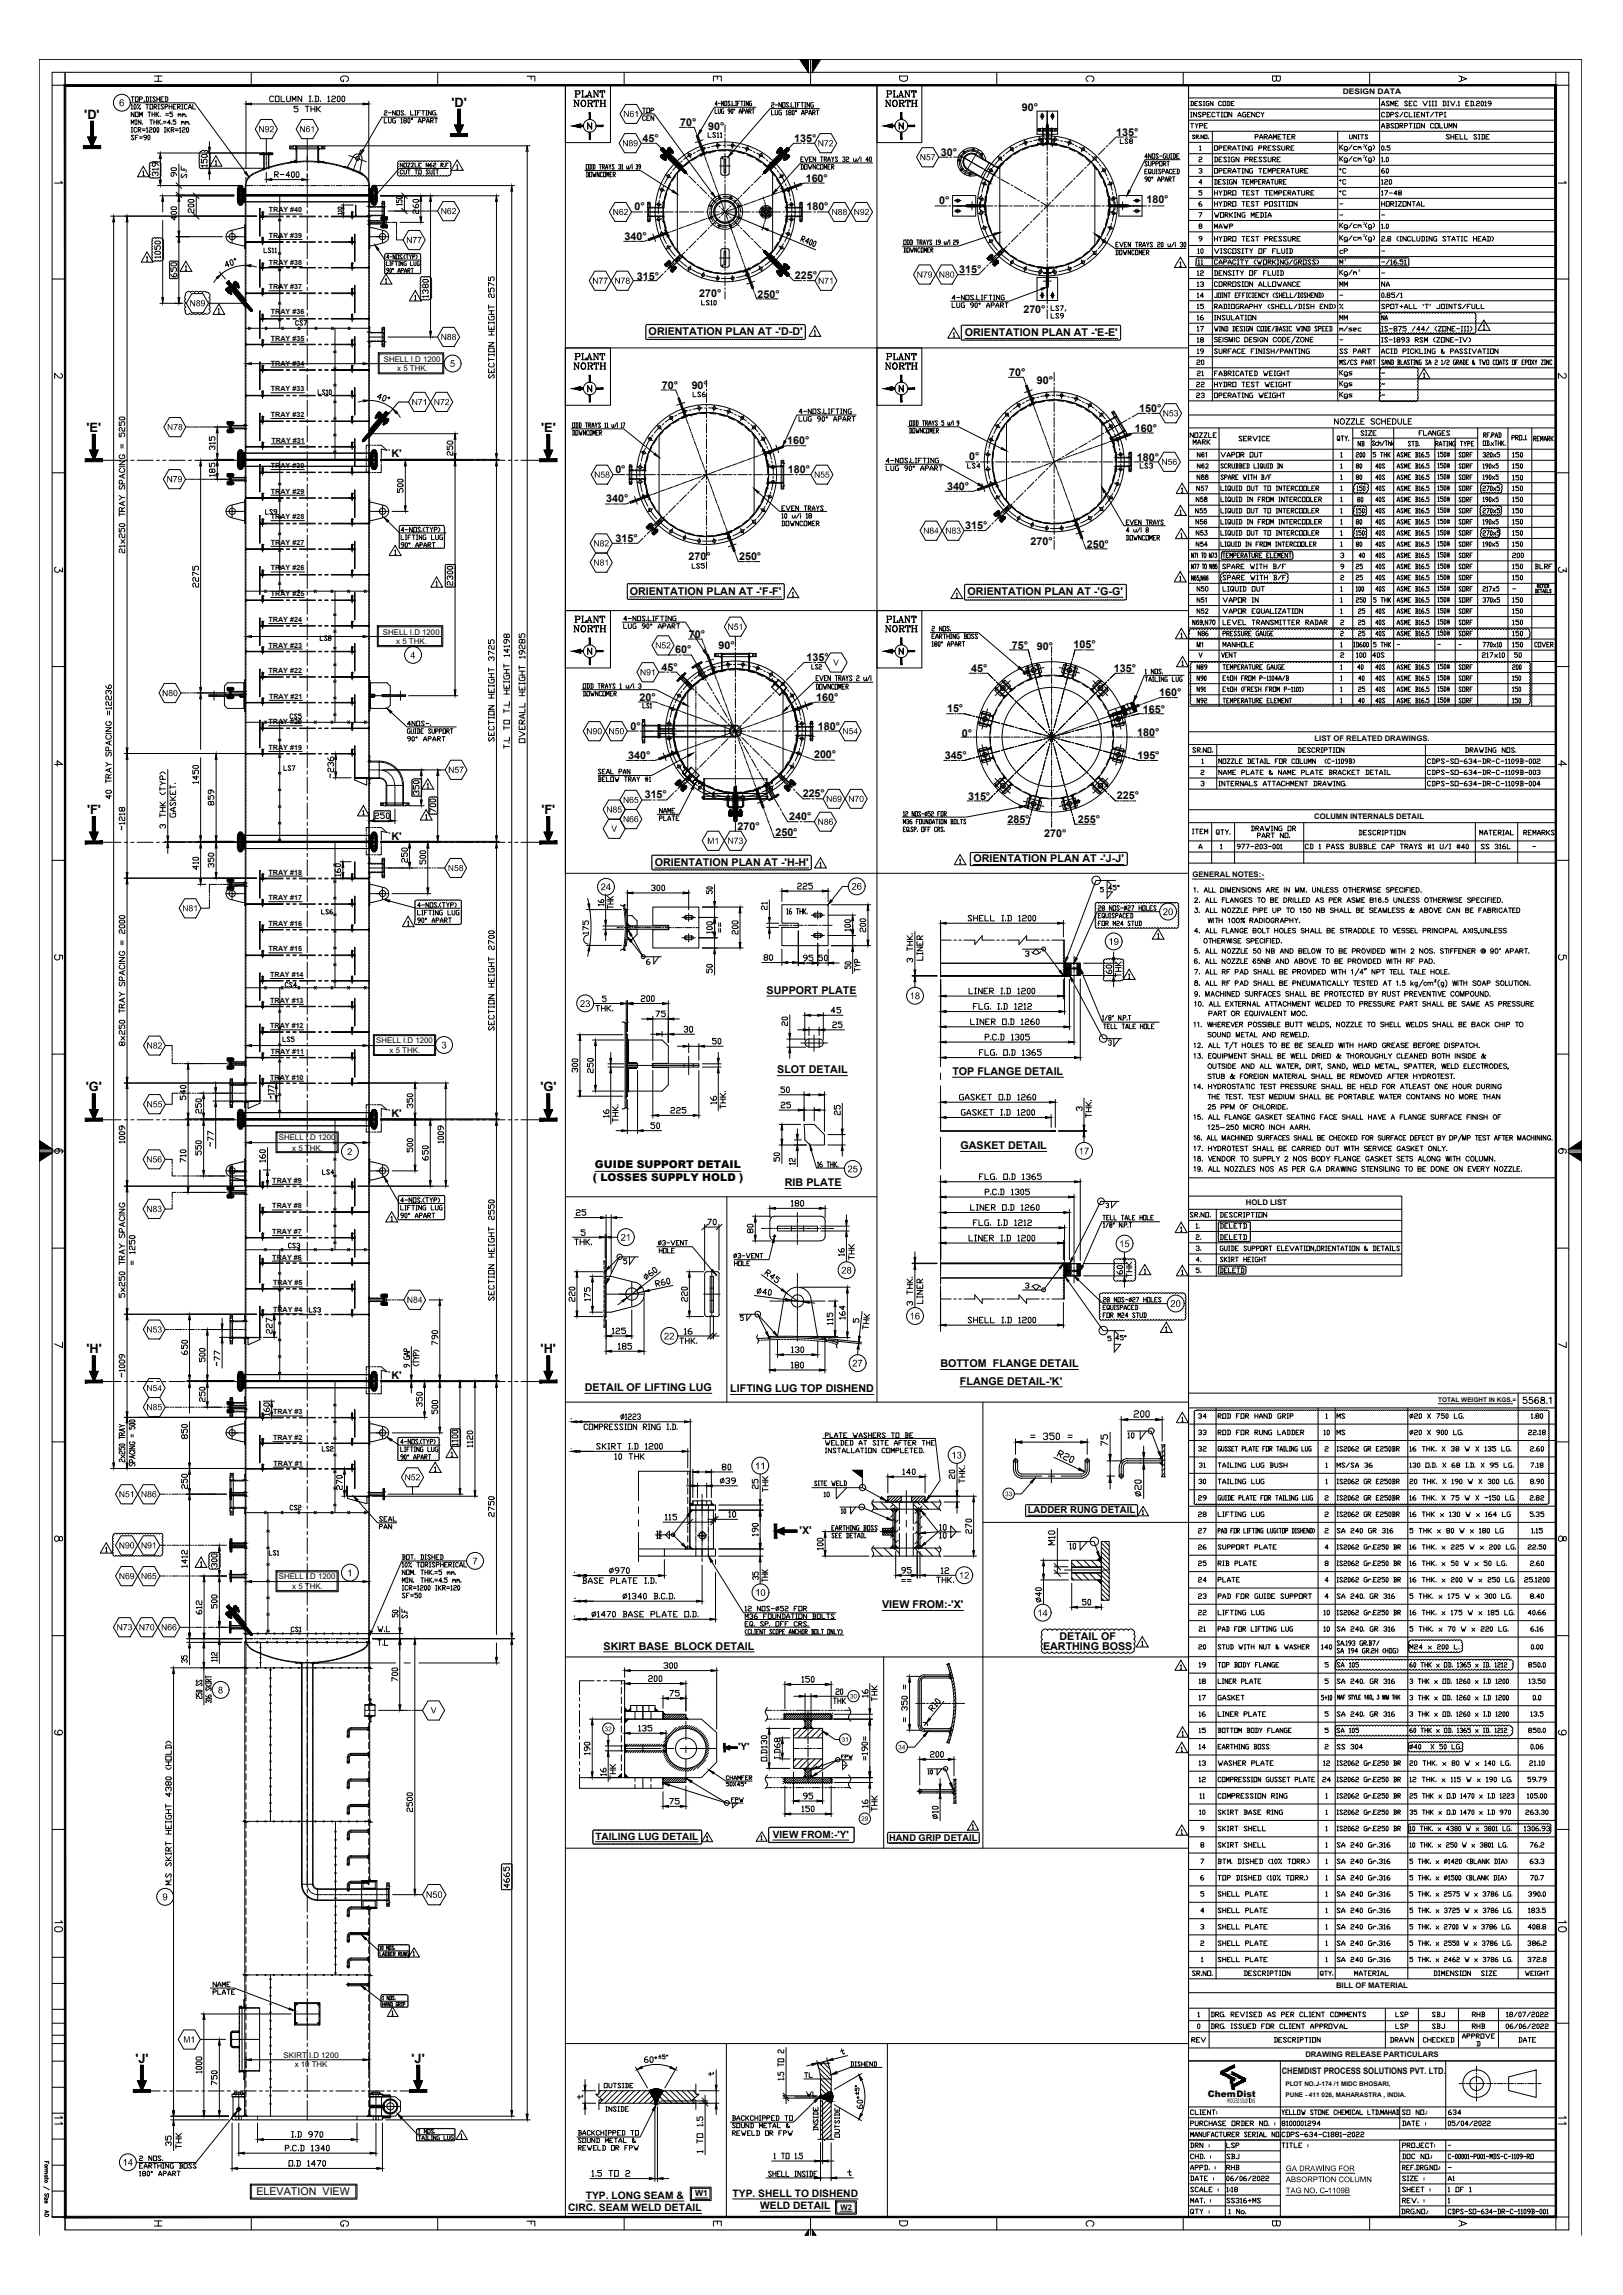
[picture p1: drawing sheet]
<svg xmlns="http://www.w3.org/2000/svg" width="297mm" height="420mm" viewBox="0 0 297 420" stroke-linecap="round" stroke-linejoin="round" font-family="sans-serif">
<defs><g id="words">
<g font-size="4.4">
<text x="12.3" y="354.9" transform="rotate(-90 12.3 354.9)">10</text>
<text x="287.5" y="354.9" transform="rotate(-90 287.5 354.9)">10</text>
<text x="12.3" y="390.2" transform="rotate(-90 12.3 390.2)">11</text>
<text x="287.5" y="390.2" transform="rotate(-90 287.5 390.2)">11</text>
</g>
<g font-size="4">
<text x="27.2" y="16.2">H</text>
<text x="61" y="16.2">G</text>
<text x="95.2" y="16.2">F</text>
<text x="129.5" y="16.2">E</text>
<text x="163.3" y="16.2">D</text>
<text x="197.6" y="16.2">C</text>
<text x="231.8" y="16.2">B</text>
<text x="265.6" y="16.2">A</text>
<text x="104.1" y="19.1">PLANT</text>
<text x="160.9" y="20.8">NORTH</text>
<text x="221.2" y="55.7" transform="rotate(-90 221.2 55.7)">14</text>
<text x="221.2" y="57.9" transform="rotate(-90 221.2 57.9)">15</text>
<text x="244.1" y="60">MM</text>
<text x="254.7" y="60" transform="rotate(-90 254.7 60)">NA</text>
<text x="8.8" y="70.6">2</text>
<text x="104.1" y="67">PLANT</text>
<text x="160.9" y="67">PLANT</text>
<text x="284" y="70.6">2</text>
<text x="104.1" y="115">PLANT</text>
<text x="160.9" y="115">PLANT</text>
<text x="247.3" y="123.8">40</text>
<text x="275.9" y="121.7">50</text>
<text x="8.8" y="141.5">4</text>
<text x="284" y="141.5">4</text>
<text x="8.8" y="177.1">5</text>
<text x="284" y="177.1">5</text>
<text x="8.8" y="248">7</text>
<text x="284" y="248">7</text>
<text x="218" y="261.1">34</text>
<text x="243.4" y="261.1">MS</text>
<text x="205.3" y="264.6">10</text>
<text x="218" y="267.1">32</text>
<text x="218" y="279">28</text>
<text x="173.9" y="282.9" transform="rotate(-90 173.9 282.9)">10</text>
<text x="197.9" y="284.7" transform="rotate(-90 197.9 284.7)">10</text>
<text x="110.4" y="289.3">970</text>
<text x="218" y="297">22</text>
<text x="240.9" y="297">10</text>
<text x="218.4" y="306.6">19</text>
<text x="218.4" y="312.6">17</text>
<text x="8.8" y="318.9">9</text>
<text x="218.4" y="318.6">15</text>
<text x="284" y="318.9">9</text>
<text x="218.4" y="324.6">13</text>
<text x="240.9" y="324.6">12</text>
<text x="146" y="381.7">TL</text>
<text x="27.2" y="408.9">H</text>
<text x="61" y="408.9">G</text>
<text x="95.2" y="408.9">F</text>
<text x="129.5" y="408.9">E</text>
<text x="163.3" y="408.9">D</text>
<text x="197.6" y="408.9">C</text>
<text x="231.8" y="408.9">B</text>
<text x="265.6" y="408.9">A</text>
</g>
<g font-size="3.5">
<text x="203.9" y="27.5">LS8</text>
<text x="216.6" y="24.7">TYPE</text>
<text x="251.5" y="28.6">0.5</text>
<text x="30" y="33.5">90</text>
<text x="244.1" y="32.8">°C</text>
<text x="244.1" y="34.9">°C</text>
<text x="251.5" y="32.8">60</text>
<text x="251.5" y="34.9">120</text>
<text x="218" y="47.6">10</text>
<text x="221.2" y="43">MAWP</text>
<text x="244.1" y="47.6">cP</text>
<text x="218" y="51.5">12</text>
<text x="218" y="53.6">13</text>
<text x="244.1" y="53.6">MM</text>
<text x="251.5" y="53.6">NA</text>
<text x="52.9" y="60.7">CS7</text>
<text x="218" y="61.7">17</text>
<text x="218" y="63.9">18</text>
<text x="218" y="66">19</text>
<text x="217.7" y="72">22</text>
<text x="218" y="69.9">21</text>
<text x="125.6" y="73.7">LS6</text>
<text x="247.3" y="82.9">NB</text>
<text x="176" y="86.8">LS4</text>
<text x="207.4" y="86.8">LS3</text>
<text x="218" y="86.8">N62</text>
<text x="218" y="88.9">N88</text>
<text x="246.9" y="88.9">80</text>
<text x="250.5" y="86.8">40S</text>
<text x="250.5" y="88.9">40S</text>
<text x="275.5" y="86.8">150</text>
<text x="47.3" y="95.2">LS9</text>
<text x="217.7" y="91">N57</text>
<text x="247.3" y="93.1">80</text>
<text x="250.5" y="91">40S</text>
<text x="275.5" y="91">150</text>
<text x="217.7" y="97">N56</text>
<text x="217.7" y="99.1">N53</text>
<text x="217.7" y="101.2">N54</text>
<text x="246.9" y="97">80</text>
<text x="246.9" y="101.2">80</text>
<text x="250.5" y="97">40S</text>
<text x="250.5" y="99.1">40S</text>
<text x="250.5" y="101.2">40S</text>
<text x="275.5" y="97">150</text>
<text x="275.5" y="99.1">150</text>
<text x="275.5" y="101.2">150</text>
<text x="8.8" y="105.8">3</text>
<text x="125.6" y="105.1">LS5</text>
<text x="246.9" y="107.2">25</text>
<text x="250.5" y="107.2">40S</text>
<text x="250.5" y="103.4" transform="rotate(-90 250.5 103.4)">40</text>
<text x="275.5" y="107.2">150</text>
<text x="284" y="105.8">3</text>
<text x="218" y="109.4">N50</text>
<text x="246.9" y="111.5">250</text>
<text x="250.5" y="109.4">40S</text>
<text x="275.5" y="111.5">150</text>
<text x="218" y="117.5">N86</text>
<text x="218" y="119.6">M1</text>
<text x="247.3" y="117.5">25</text>
<text x="250.5" y="117.5">40S</text>
<text x="275.5" y="117.5">150</text>
<text x="275.5" y="119.6">150</text>
<text x="218" y="129.8">N92</text>
<text x="247.3" y="127.7">25</text>
<text x="247.3" y="129.8">40</text>
<text x="250.5" y="127.7">40S</text>
<text x="250.5" y="129.8">40S</text>
<text x="51.9" y="132.6">CS5</text>
<text x="50.8" y="142.2">LS7</text>
<text x="57.5" y="168.6">LS6</text>
<text x="50.4" y="191.9">LS5</text>
<text x="8.8" y="212.4">6</text>
<text x="284" y="212.4">6</text>
<text x="57.9" y="216.3">LS4</text>
<text x="201.1" y="222.2">3</text>
<text x="220.5" y="226.1" transform="rotate(-90 220.5 226.1)">1.</text>
<text x="51.5" y="229.7">CS3</text>
<text x="217.7" y="232.1">4.</text>
<text x="220.5" y="228.2" transform="rotate(-90 220.5 228.2)">2.</text>
<text x="55.4" y="241.3">LS3</text>
<text x="201.4" y="246.6">5</text>
<text x="218" y="263.9">33</text>
<text x="240.9" y="263.9">10</text>
<text x="218.4" y="269.9">31</text>
<text x="136.5" y="273.8">25</text>
<text x="149.6" y="275.2">10</text>
<text x="172.5" y="272">20</text>
<text x="218" y="275.9">29</text>
<text x="218" y="272.7">30</text>
<text x="51.9" y="277.6">CS2</text>
<text x="155.6" y="278.3" transform="rotate(-90 155.6 278.3)">10</text>
<text x="218" y="281.9">27</text>
<text x="241.3" y="281.9">2</text>
<text x="8.8" y="283.3">8</text>
<text x="118.9" y="282.2">12</text>
<text x="218" y="287.9">25</text>
<text x="218" y="284.7">26</text>
<text x="284" y="283.3">8</text>
<text x="166.5" y="289.3" transform="rotate(-90 166.5 289.3)">95</text>
<text x="218" y="293.9">23</text>
<text x="218" y="290.7">24</text>
<text x="221.5" y="290.7">PLATE</text>
<text x="241.3" y="290.7">4</text>
<text x="52.2" y="299.9">CS1</text>
<text x="218.4" y="299.9">21</text>
<text x="240.9" y="299.9">10</text>
<text x="218" y="303">20</text>
<text x="240.6" y="303">140</text>
<text x="218.4" y="309.4">18</text>
<text x="241.3" y="309.4">5</text>
<text x="218.4" y="315.4">16</text>
<text x="152.8" y="323.1">FPW</text>
<text x="218.4" y="321.4">14</text>
<text x="171.4" y="326" transform="rotate(-90 171.4 326)">10</text>
<text x="218.4" y="327.4">12</text>
<text x="240.9" y="327.4">24</text>
<text x="132.6" y="330.9">FPW</text>
<text x="218.4" y="333.4">10</text>
<text x="221.2" y="330.6" transform="rotate(-90 221.2 330.6)">11</text>
<text x="218.4" y="345.4">6</text>
<text x="254.4" y="370.4">LSP</text>
<text x="261.1" y="370.4">SBJ</text>
<text x="268.1" y="370.4">RHB</text>
<text x="217" y="375">REV</text>
<text x="253.3" y="375">DRAWN</text>
<text x="254.4" y="372.5">LSP</text>
<text x="261.1" y="372.5">SBJ</text>
<text x="268.1" y="372.5">RHB</text>
<text x="276.6" y="375">DATE</text>
<text x="146.4" y="384.9">WL</text>
<text x="28.9" y="394.1">35</text>
<text x="223.3" y="394.4">LSP</text>
<text x="263.9" y="400.4">A1</text>
</g>
<g font-size="3.1">
<text x="246.6" y="49.7" transform="rotate(-90 246.6 49.7)">M³</text>
<text x="251.5" y="73.7">~</text>
<text x="152.4" y="231.1">16</text>
</g>
<g font-size="2.6">
<text x="8.8" y="34.6">1</text>
<text x="284" y="34.6">1</text>
<text x="244.1" y="38.5">-</text>
<text x="244.1" y="40.6">-</text>
<text x="251.5" y="40.6">-</text>
<text x="251.5" y="47.3">-</text>
<text x="251.5" y="51.2">-</text>
<text x="244.1" y="55.4">-</text>
<text x="244.1" y="63.5">-</text>
<text x="251.5" y="69.5">~</text>
<text x="251.5" y="71.6">~</text>
<text x="275.5" y="109">-</text>
<text x="254.4" y="119.2">-</text>
<text x="261.8" y="119.2">-</text>
<text x="265.6" y="119.2">-</text>
<text x="279.4" y="156.3">-</text>
<text x="263.9" y="394.1">-</text>
<text x="263.9" y="397.9">-</text>
</g>
<g font-size="2.4">
<text x="15.4" y="21.8">'D'</text>
<text x="82.6" y="19.6">'D'</text>
<text x="15.8" y="79.1">'E'</text>
<text x="99" y="79.1">'E'</text>
<text x="15.9" y="149.1">'F'</text>
<text x="99.1" y="149.1">'F'</text>
<text x="15.7" y="199.8">'G'</text>
<text x="98.9" y="199.8">'G'</text>
<text x="15.8" y="247.8">'H'</text>
<text x="98.9" y="247.8">'H'</text>
<text x="24.8" y="377.6">'J'</text>
<text x="75.3" y="377.6">'J'</text>
</g>
<g font-size="2">
<text x="124.5" y="23.1">70°</text>
<text x="129.6" y="23.8">90°</text>
<text x="187" y="20.3">90°</text>
<text x="117.6" y="25.9">45°</text>
<text x="145.3" y="25.9">135°</text>
<text x="172.2" y="28.5">30°</text>
<text x="204.3" y="24.8">135°</text>
<text x="147.5" y="33.3">160°</text>
<text x="116.1" y="38.4">0°</text>
<text x="147.6" y="38.5">180°</text>
<text x="171.9" y="37.3">0°</text>
<text x="209.8" y="37.2">180°</text>
<text x="114.3" y="43.9">340°</text>
<text x="116.6" y="51.2">315°</text>
<text x="145.5" y="51.1">225°</text>
<text x="175.6" y="50">315°</text>
<text x="128" y="54.3">270°</text>
<text x="138.7" y="54.5">250°</text>
<text x="187.3" y="57.2">270°</text>
<text x="118.7" y="61.3">ORIENTATION PLAN AT -'D-D'</text>
<text x="176.6" y="61.5">ORIENTATION PLAN AT -'E-E'</text>
<text x="121.1" y="71.2">70°</text>
<text x="126.6" y="71.1">90°</text>
<text x="184.7" y="68.9">70°</text>
<text x="189.8" y="70.3">90°</text>
<text x="208.5" y="75.4">150°</text>
<text x="71" y="83.7">`K'</text>
<text x="144.1" y="81.4">160°</text>
<text x="207.7" y="79">160°</text>
<text x="112.6" y="86.7">0°</text>
<text x="144.2" y="86.6">180°</text>
<text x="173.3" y="89.6">340°</text>
<text x="177.4" y="84.2">0°</text>
<text x="208.1" y="84.3">180°</text>
<text x="111" y="92">340°</text>
<text x="112.7" y="99.2">315°</text>
<text x="176.7" y="96.9">315°</text>
<text x="188.6" y="99.9">270°</text>
<text x="198.9" y="100.3">250°</text>
<text x="126" y="102.5">270°</text>
<text x="135.3" y="102.6">250°</text>
<text x="115.2" y="108.9">ORIENTATION PLAN AT -'F-F'</text>
<text x="177.1" y="109">ORIENTATION PLAN AT -'G-G'</text>
<text x="123.6" y="119.6">60°</text>
<text x="126.1" y="116.9">70°</text>
<text x="131.5" y="118.8">90°</text>
<text x="185.2" y="118.7">75°</text>
<text x="189.8" y="118.9">90°</text>
<text x="196.5" y="118.7">105°</text>
<text x="121.1" y="122.9">45°</text>
<text x="147.6" y="121">135°</text>
<text x="177.7" y="123.1">45°</text>
<text x="203.8" y="123">135°</text>
<text x="117.1" y="128.3">20°</text>
<text x="149.4" y="128.3">160°</text>
<text x="173.3" y="130.4">15°</text>
<text x="209.2" y="130.5">165°</text>
<text x="212.1" y="127.5">160°</text>
<text x="115.4" y="133.6">0°</text>
<text x="149.7" y="133.6">180°</text>
<text x="176" y="134.9">0°</text>
<text x="208.1" y="134.7">180°</text>
<text x="115" y="139">340°</text>
<text x="149" y="138.8">200°</text>
<text x="172.9" y="138.9">345°</text>
<text x="208.2" y="139">195°</text>
<text x="118" y="146.2">315°</text>
<text x="146.9" y="146">225°</text>
<text x="177.2" y="146.4">315°</text>
<text x="204.4" y="146.3">225°</text>
<text x="71" y="153.7">`K'</text>
<text x="135" y="151.9">270°</text>
<text x="141.9" y="153.1">250°</text>
<text x="144.5" y="150.1">240°</text>
<text x="184.4" y="150.6">285°</text>
<text x="191.1" y="153.3">270°</text>
<text x="197.3" y="150.7">255°</text>
<text x="119.8" y="158.5">ORIENTATION PLAN AT -'H-H'</text>
<text x="178.2" y="157.8">ORIENTATION PLAN AT -'J-J'</text>
<text x="140.3" y="181.9">SUPPORT PLATE</text>
<text x="142.3" y="196.5">SLOT DETAIL</text>
<text x="174.3" y="196.8">TOP FLANGE DETAIL</text>
<text x="71" y="204.5">`K'</text>
<text x="108.9" y="213.9">GUIDE SUPPORT DETAIL</text>
<text x="175.8" y="210.4">GASKET DETAIL</text>
<text x="108.5" y="216.2">( LOSSES SUPPLY HOLD )</text>
<text x="143.7" y="217.2">RIB PLATE</text>
<text x="172.1" y="250.3">BOTTOM FLANGE DETAIL</text>
<text x="71" y="252.4">`K'</text>
<text x="107" y="254.7">DETAIL OF LIFTING LUG</text>
<text x="133.7" y="254.9">LIFTING LUG TOP DISHEND</text>
<text x="175.7" y="253.5">FLANGE DETAIL-'K'</text>
<text x="146.3" y="280.9">'X'</text>
<text x="161.4" y="294.4">VIEW FROM:-'X'</text>
<text x="110.5" y="302">SKIRT BASE BLOCK DETAIL</text>
<text x="190.9" y="302.1">EARTHING BOSS</text>
<text x="193.9" y="300.2">DETAIL OF</text>
<text x="46.9" y="401.9">ELEVATION VIEW</text>
</g>
<g font-size="1.9">
<text x="104" y="404.9">CIRC. SEAM WELD DETAIL</text>
<text x="107.2" y="402.6">TYP. LONG SEAM &amp;</text>
<text x="134.1" y="402.2">TYP. SHELL TO DISHEND</text>
<text x="139.1" y="404.4">WELD DETAIL</text>
</g>
<g font-size="1.8">
<text x="135.1" y="320.4">'Y'</text>
<text x="109" y="336.8">TAILING LUG DETAIL</text>
<text x="141.4" y="336.5">VIEW FROM:-'Y'</text>
</g>
<g font-size="1.7">
<text x="188.1" y="277.1">LADDER RUNG DETAIL</text>
<text x="162.7" y="337">HAND GRIP DETAIL</text>
</g>
<g font-size="1.6">
<text x="221.1" y="383.9">ChemDist</text>
<text x="234.6" y="379.8">CHEMDIST PROCESS SOLUTIONS PVT. LTD.</text>
<text x="127.2" y="402.1">W1</text>
</g>
<g font-size="1.4">
<text x="245.8" y="17.3">DESIGN DATA</text>
<text x="70.2" y="66.2">SHELL I.D 1200</text>
<text x="72.7" y="68">x 5 THK.</text>
<text x="70.1" y="116.2">SHELL I.D 1200</text>
<text x="72.5" y="117.9">x 5 THK.</text>
<text x="240.6" y="135.6">LIST OF RELATED DRAWINGS.</text>
<text x="240.5" y="149.9">COLUMN INTERNALS DETAIL</text>
<text x="218.2" y="160.6">GENERAL NOTES:-</text>
<text x="68.8" y="191">SHELL I.D 1200</text>
<text x="71.3" y="192.8">x 5 THK.</text>
<text x="51" y="208.7">SHELL I.D 1200</text>
<text x="53.5" y="210.6">x 5 THK.</text>
<text x="228" y="220.7">HOLD LIST</text>
<text x="51" y="289.1">SHELL I.D 1200</text>
<text x="53.5" y="291">x 5 THK.</text>
<text x="244.5" y="364">BILL OF MATERIAL</text>
<text x="51.9" y="376.8">SKIRT I.D 1200</text>
<text x="238.9" y="376.6">DRAWING RELEASE PARTICULARS</text>
<text x="53.9" y="378.5">x 10 THK</text>
<text x="153.9" y="404.5">W2</text>
</g>
<g font-size="1.3">
<text x="249.4" y="27.4">²</text>
<text x="249.4" y="29.5">²</text>
<text x="49.2" y="38.9">TRAY #40</text>
<text x="249.4" y="41.7">²</text>
<text x="49.2" y="43.6">TRAY #39</text>
<text x="249.4" y="44">²</text>
<text x="49.2" y="52.9">TRAY #37</text>
<text x="49.2" y="48.5">TRAY #38</text>
<text x="246" y="48.4">³</text>
<text x="248.6" y="50.3">³</text>
<text x="49.6" y="57.6">TRAY #36</text>
<text x="49.6" y="62.4">TRAY #35</text>
<text x="49.6" y="71.6">TRAY #33</text>
<text x="49.6" y="67">TRAY #34</text>
<text x="49.6" y="76.3">TRAY #32</text>
<text x="49.7" y="81">TRAY #31</text>
<text x="49.6" y="85.7">TRAY #30</text>
<text x="49.6" y="95.1">TRAY #28</text>
<text x="49.6" y="90.4">TRAY #29</text>
<text x="49.6" y="99.7">TRAY #27</text>
<text x="49.6" y="104.4">TRAY #26</text>
<text x="49.2" y="113.9">TRAY #24</text>
<text x="49.6" y="109.1">TRAY #25</text>
<text x="49.2" y="118.6">TRAY #23</text>
<text x="49.2" y="123.3">TRAY #22</text>
<text x="49.2" y="127.9">TRAY #21</text>
<text x="49.2" y="132.6">TRAY #20</text>
<text x="49.2" y="137.3">TRAY #19</text>
<text x="49.2" y="160.1">TRAY #18</text>
<text x="49.2" y="164.8">TRAY #17</text>
<text x="49.2" y="169.5">TRAY #16</text>
<text x="49.2" y="174.2">TRAY #15</text>
<text x="49.5" y="178.9">TRAY #14</text>
<text x="49.5" y="183.6">TRAY #13</text>
<text x="49.5" y="188.3">TRAY #12</text>
<text x="49.5" y="197.6">TRAY #10</text>
<text x="49.5" y="193">TRAY #11</text>
<text x="49.8" y="221.2">TRAY #8</text>
<text x="49.8" y="216.6">TRAY #9</text>
<text x="49.8" y="225.9">TRAY #7</text>
<text x="49.8" y="230.6">TRAY #6</text>
<text x="50" y="235.3">TRAY #5</text>
<text x="50" y="240.2">TRAY #4</text>
<text x="50" y="263.6">TRAY #2</text>
<text x="50" y="258.9">TRAY #3</text>
<text x="50.1" y="268.3">TRAY #1</text>
</g>
<g font-size="1.2">
<text x="263.2" y="256.7">TOTAL WEIGHT IN KGS.=</text>
<text x="235.3" y="381.9">PLOT NO.J-174 /1 MIDC BHOSARI,</text>
<text x="235.3" y="383.9">PUNE - 411 026, MAHARASTRA , INDIA.</text>
</g>
<text font-size=".9" x="166.5" y="288.2" transform="rotate(-90 166.5 288.2)">95</text>
</g></defs>
<!-- layer: 0 -->
<g fill="none" stroke="#000" stroke-width=".18">
<path d="M9.5 13.2h277.6v395h-275.2v-2.3h-2.4zM11.9 13.2v2.4h-2.4M23.8 18.8h11.8l9.3 12.8M24 19.2l.1-.1v.9M24 20h.3M24 17.7h.5M24.3 17.7v.9M24.5 19.2l.2-.1 .2 .1v.6l-.1 .2-.3-.2zM24.8 17.7h.5v.9h-.5zM25.2 19.1l.1 .1zM25.5 18.1h.4l.1-.2-.1-.2h-.4v.9M25.5 19.8l.2 .2z"/>
<path d="M25.7 19.1l-.5 .9M26.4 18.4l-.1 .3M26.7 17.7h.4l.1 .2v.5l-.1 .2h-.4M26.7 19.1h.5M26.8 17.7v.9M26.9 19.1v.9M27.4 19.1h.6v.9h-.6zM27.4 17.7h.3M27.4 18.6h.3M27.6 17.7v.9M28.2 19.5h.4l.1-.3-.1-.1h-.4v.9M28.3 19.5l.4 .5"/>
<path d="M28.5 17.9l-.2-.2-.3 .2 .5 .5-.2 .2-.3-.2M28.7 17.7v.9M28.7 18.1h.5M29 20h.2M29 19.1h.2M29.1 19.1v.9M29.2 17.7v.9M29.4 18.1h.3M29.9 17.7h-.5v.9h.5M29.9 19.2l-.1-.1-.4 .1 .5 .6-.1 .2-.4-.2M30.2 17.7h.4l.1 .2v.5l-.1 .2h-.4M30.2 19.5h.4l.1-.3-.1-.1h-.4v.9"/>
<path d="M30.3 17.7v.9M31 19.1v.9M31 19.5h.5M31.5 19.1v.9M31.7 19.5h.3M32.2 19.1h-.5v.9h.5M32.5 19.5h.4l.1-.3-.1-.1h-.4v.9M32.6 19.5l.4 .5M33.2 20h.3M33.2 19.1h.3M33.4 19.1v.9M34.3 19.2l-.2-.1-.3 .1v.6l.1 .2 .4-.2"/>
<path d="M34.5 20l.3-.9 .2 .9M34.5 19.7h.5M35.3 19.1v.9h.5M45 18.5v12.4M46 13.2v2.4M46 19h20.4M50.1 17.8l-.2-.2h-.4l-.1 .2v.6l.1 .2h.4l.2-.2M50.4 17.6h.7v1h-.7zM51.4 17.6v1h.7M52.5 17.6v.8l.1 .2h.4l.1-.2v-.8M53.5 18.6v-1l.3 .7 .4-.7v1M54.5 19.5h-.7v.3h.6l.1 .2v.3l-.1 .2h-.4l-.2-.2"/>
<path d="M55.2 17.6v1l-.7-1v1M55.9 19.5h.7M56.2 19.5v1M56.6 17.6h.3M56.6 18.6h.3M56.7 17.6v1M56.9 19.5v1M56.9 20h.7M57.2 18.4v.2M57.6 17.6h.5l.2 .2v.6l-.2 .2h-.5M57.6 19.5v1M57.8 17.6v1"/>
<path d="M58 19.5v1M58.1 20l.5 .5M58.6 19.5l-.5 .5h-.1M58.6 18.4v.2M60 17.8l.2-.2v1M60 18.6h.4M60.7 17.8l.2-.2h.3l.2 .2-.2 .3h-.3l-.2 .2v.3h.7M61.7 17.8l.2-.2 .3 .2v.6l-.1 .2-.4-.2zM62.6 17.8l.2-.2 .3 .2v.6l-.2 .2-.3-.2zM67.5 18.5v14.8M80.1 13.2v2.4M103.5 15.6v390.3"/>
<path d="M114.2 13.2v2.4M114.5 19.1h2l1 1.8-1 1.7h-2l-1-1.7zM117.6 19.8h.5M117.9 19.8v.8M118.4 19.8h.5v.8h-.5zM130.9 19.9v.9h.3M131.2 19.1h-.3l.3-.6v.8M131.5 19.9v.9h.3v-.2v-.7M131.5 18.9h.3M132.4 18.5v.8l-.3-.8v.8M132.4 19.9h-.3v.2v.7h.3l-.1-.5M132.6 18.5h.4v.8h-.4z"/>
<path d="M133.6 18.7l-.3-.2-.1 .2 .4 .5-.1 .1-.3-.1M133.8 19.2v.1M133.9 19.9l.2 .2v.5l-.1 .2-.2-.2zM134 18.5v.8h.4M134.4 19.9v.3l-.1-.1zM134.6 19.3h.2M134.6 18.5h.2M134.7 18.5v.8M135 18.9h.2M135.4 18.5h-.4v.8M135.6 18.5h.4M135.8 18.5v.8"/>
<path d="M136.2 19.3h.2M136.2 18.5h.2M136.3 18.5v.8M137 18.5v.8l-.4-.8v.8M137.6 18.5h-.3l-.1 .2 .1 .6h.3l-.1-.4M137.6 19.9h.5M137.9 19.9v.9M138.4 19.6h-7.7l-2.5 4.3M141.2 18.9l.1-.1 .4 .1-.2 .3-.3 .1v.3h.5M141.9 19.2h.4M143 18.8v.8l-.4-.8v.8M143.2 18.8h.5v.8h-.5z"/>
<path d="M144.3 18.9l-.3-.1-.1 .1 .4 .6-.1 .1-.3-.1M144.6 19.5v.1M144.8 18.8v.8h.5M145.5 18.8h.2M145.5 19.6h.2M145.6 18.8v.8M145.9 19.2h.2M146.4 18.8h-.5v.8M146.6 18.8h.4M146.8 18.8v.8M147.3 18.8h.2M147.3 19.6h.2"/>
<path d="M147.4 18.8v.8M148.2 18.8v.8l-.5-.8v.8M148.4 10.9v4.7M148.9 18.8l-.5 .1v.6l.1 .1h.4v-.4h-.2M150 19.9h-9.1l-6.9 8M160.5 15.6v48.1h-57M182.4 13.2v2.4M216.5 13.2v2.4M217.5 20h67.2M217.5 17.9h67.2M217.9 18.6h.4l.1 .1v.5l-.1 .1h-.4M218 18.6v.7"/>
<path d="M218.7 19h.2M219.2 18.6h-.5v.7h.5M219.9 18.7l-.1-.1-.4 .1 .5 .5-.1 .1-.4-.1M220.2 18.6h.3M220.2 19.3h.3M220.4 18.6v.7M221.2 18.6h-.3l-.2 .1v.5l.2 .1h.3v-.3h-.1M222 18.6v.7l-.5-.7v.7M223.6 18.7l-.2-.1-.4 .1v.5l.2 .1 .4-.1M223.8 18.6h.5v.7h-.5zM224.6 18.6h.4l.1 .1v.5l-.1 .1h-.4M224.7 18.6v.7"/>
<path d="M225.4 19h.2M225.9 18.6h-.5v.7h.5M250.7 13.2v2.4M252.5 17.9v55.5M252.9 19.4l.2-.9 .3 .9M252.9 19.1h.5M254.3 18.7l-.2-.2h-.3l-.1 .2 .6 .5-.2 .2-.4-.2M254.5 19.4v-.9l.3 .6 .3-.6v.9M255.4 19h.3M255.9 18.5h-.5v.9h.5M257.6 18.7l-.1-.2h-.3l-.1 .2 .5 .5-.1 .2-.4-.2M257.9 19h.3"/>
<path d="M258.5 18.5h-.6v.9h.6M259.3 18.7l-.1-.2h-.3l-.1 .2v.5l.1 .2 .4-.2M260.4 18.5l.4 .9 .5-.9M261.5 19.4h.3M261.5 18.5h.3M261.7 18.5v.9M262.1 19.4h.3M262.1 18.5h.3M262.2 18.5v.9M262.7 19.4h.2M262.7 18.5h.2M262.8 18.5v.9"/>
<path d="M264 18.5h.5l.1 .2v.5l-.6 .2M264.2 18.5v.9M264.9 19.4h.3M264.9 18.5h.3M265.1 18.5v.9M265.5 18.5l.4 .9 .4-.9M266.6 19.2v.2M266.9 18.7l.1-.2v.9M266.9 19.4h.2M268.3 19h.2M268.8 18.5h-.5v.9h.5M269.1 18.5h.4l.2 .2v.5l-.6 .2"/>
<path d="M269.3 18.5v.9M269.9 19.2v.2M270.2 18.7l.2-.2h.3l.1 .3-.4 .2-.2 .4h.6M271.2 18.5l.3 .2v.5l-.1 .2-.3-.2v-.5zM271.8 18.7l.1-.2v.9M271.8 19.4h.2M272.9 19h-.4l-.2-.2 .2-.3h.3l.1 .2v.4l-.4 .3M284.7 13.2v60.2h-67.2M287.1 15.6h-69.6v361.7M16.6 22.2h.5v2.9h.5l-.8 1.9-.7-1.9h.5zM20.2 39.6h26.8M24 22.8v-.8l.3 .5 .2-.5v.8"/>
<path d="M24 23.4h.3M24 24.2h.3M24.1 23.4v.8M24.5 20.5v.9l-.5-.9v.9M24.5 24.9l-.1-.1-.4 .1 .5 .5-.1 .2h-.3l-.1-.2M24.8 20.5h.5v.9h-.5zM24.8 22h.2M24.8 22.8h.2M24.8 25.2h.2M24.9 22v.8M25 23.5l-.1-.1-.4 .1v.5l.2 .2h.2l.1-.2M25.3 23.8h.4l.1-.3-.1-.1h-.4v.8"/>
<path d="M25.3 24.8h-.5v.8M25.4 23.8l.4 .4M25.5 21.4v-.9l.3 .6 .2-.6v.9M25.5 25h.5M25.5 25.3h.5M25.8 22v.8l-.5-.8v.8M26 22.6v.2M26 23.6h.6M26 23.9h.6M26.8 23.5l.1-.1v.8M26.8 25.2h-.4l-.1-.3 .1-.1 .4 .1v.4l-.4 .3M26.8 24.2h.3"/>
<path d="M27.1 20.5h.5M27.2 24.8l.2 .1v.5l-.1 .2-.2-.2v-.5zM27.3 23.5l.1-.1 .4 .1-.1 .3-.4 .1v.3h.5M27.3 20.5v.9M27.4 22h.5M27.7 22v.8M27.8 20.5v.9M27.8 20.9h.5M28.1 23.5l.1-.1 .3 .1v.5l-.2 .2-.2-.2zM28.2 22v.8M28.2 22.3h.5M28.3 20.5v.9"/>
<path d="M28.6 20.5v.9M28.7 22v.8M28.7 23.5l.1-.1 .3 .1-.1 .7-.3-.2zM28.7 20.9l.4 .5M28.9 22v.8M29 22.3l.4 .5M29.1 20.5l-.5 .4M29.3 21.2v.2M29.4 22l-.5 .3M29.6 22.6v.2M29.9 22.2h.5M29.9 22.5h.5"/>
<path d="M30.1 23.4h.2M30.1 24.2h.2M30.2 23.4v.8M30.3 20.8h.5M30.3 21.1h.5M30.6 23.4v.8M30.7 23.8l.4 .4M31.1 23.4l-.5 .4M31.2 22.5h-.5l.3-.5v.8M31.3 38l.2-.1h.6l.2 .3-.2 .2h-.6zM31.3 23.8h.4l.1-.3-.1-.1h-.4v.8M31.4 22.6v.2"/>
<path d="M31.5 38.7h.6l.2 .4-.2 .1h-.6l-.2-.1zM31.5 23.8l.3 .4M31.6 20.5h-.5v.3h.4l.1 .1-.1 .5-.4-.2M32 39.6v.7l-.7-.5h1M32.1 23.6h.5M32.1 23.9h.5M32.2 22h-.5v.2h.4l.1 .1v.3l-.1 .2-.4-.2M32.2 35.8h10.6M32.2 34h12.1M32.2 35.7h10.6M32.2 35.2l1 1M32.6 20.9l.1-.1 .2 .3"/>
<path d="M32.6 20.8v.6M32.7 30v5.7M32.7 36.9v5.4M32.9 20.9l.1-.1 .1 .1v.5M32.9 23.5l.1-.1v.8M32.9 24.2h.2M33.2 22.3l.1-.1 .2 .3M33.2 22.2v.6M33.4 20.9l.1-.1 .1 .3M33.4 23.5l.1-.1 .4 .1-.1 .3-.4 .1v.3h.5M33.4 20.8v.6M33.5 22.3l.1-.1 .1 .1v.5"/>
<path d="M33.6 20.9l.2-.1 .1 .1v.5M34 22.3l.1-.1 .1 .3M34 22.2v.6M34.1 23.5l.2-.1 .2 .1v.5l-.1 .2-.3-.2zM34.1 21.2v.2M34.2 22.3l.1-.1 .2 .1v.5M34.4 37.5l.2-.1h.7l.2 .3-.2 .2h-.7zM34.4 36.7l.2-.2h.7l.2 .4-.2 .1h-.7zM34.7 22.6v.2M35.4 39.1l1 1M35.4 35.3l1 1.1M35.5 38.2v.7h-.3l-.4-.7-.4 .2v.3l.2 .2"/>
<path d="M35.9 35.8v3.8M43.4 35.8h1.5M43.4 36.9h1.4M43.4 34.5h1.4M43.4 35.7h1.5M43.6 34.5l.1-.4h.8v.4M43.6 36.9l.1 .5 .8-.1v-.4M43.6 34.5h.9M43.6 37h.9M43.6 34.4h.9M43.6 37.1h.9M43.7 34.1h.6"/>
<path d="M43.7 37.4h.6M43.7 34.5h.1M43.7 36.9v.1M43.8 36.5v1M43.8 35.1h.5M43.8 37.5h.5M43.8 37.5h.1M43.8 36.5h.5M43.8 37.5h.4M43.8 33.9v3.6M43.8 33.9v1.2M43.8 33.9h.4"/>
<path d="M44 33.9v3.6M44.2 33.9l.1 3.6M44.2 33.9l.1 1.2M44.3 36.5l-.1 1M44.3 37.5h-.1M44.4 35.8h23.7M44.4 35.7h.1M44.4 35.7l.6 .1zM44.4 35.7h23.6M44.8 34.5h-1.4v1.2h1.5M44.8 36.9l.1 .2M44.8 35.8l.1 .2"/>
<path d="M44.8 34.5l.1 .2M44.9 35.8h-1.5v1.1h1.4M44.9 35.8h-.5h23.6h-.4M44.9 34v1.7M44.9 35.7h-.5h23.6h-.4M44.9 36.9h22.6M44.9 36.9h-.1M44.9 35.8l.1 .1M44.9 35.8v48.3M44.9 34.4l-.1 .1M44.9 35.5l-.1 .2M44.9 35.7h.1"/>
<path d="M44.9 34a2.4 2.4 0 0 1 1.3-2.2 22.4 22.4 0 0 1 20.6 .3 2.35 2.35 0 0 1 .8 1.9M45 35.8h22.5M45 35.8h-.1M45 32.5v.8M45 35.7h22.5M45 35.6l-.1 .1M47.7 21.9h2.1l1 1.8-1 1.7h-2.1l-1-1.7zM53.3 29.6v.1M53.3 29.6l-.1 .1M53.7 26.7h.1M54 27.2l.2 .2M54.1 29.5l.1 .1"/>
<path d="M54.1 29.6l.1 .1M54.1 29.5l-.8 .1M54.2 26.9h4.1M54.2 26.9v2.8M54.2 29.4l-.1 .1M54.3 26.9l-.1-.2v.5M55.2 21.9h2l1.1 1.8-1.1 1.7h-2l-1-1.7zM58.1 26.9l.2-.2v3v-.1M58.3 29.4v.2M58.4 29.5l.8 .1M58.5 27.2l-.2 .2M58.8 26.7h.1"/>
<path d="M59.2 29.6v.1M59.2 29.6l.1 .1M61.9 37.9h.5l.1 .3-.1 .1h-.5zM62.5 37.5h2.2M62.5 39.6h2.2M62.5 39.1h-.6v.1M62.5 38.6h-.6v.2M62.5 38.5v.3M62.5 39v.2M62.8 38.3v.6M63.1 30.5l3.2 1.2M63.6 30.6l1.2-2.1a.83 .83 0 0 1 .9-.3 .83 .83 0 0 1 .6 .9l-.5 2.5"/>
<path d="M67.5 35.7l.5 .1zM67.5 35.8h.1M67.5 39.5h2.7M67.5 37.8h2.7M67.5 39.5l.1 .1M67.5 35.6l.1 .1M67.6 35.8h1.4v1.1h-1.3M67.6 39.5l.1 .1M67.6 34v1.7M67.6 35.8h1.4M67.6 35.8l-.1 .1M67.6 35.8v48.3"/>
<path d="M67.6 36.8l.1 .1M67.6 37.7l-.1 .1M67.6 35.7h1.4M67.6 35.5l.1 .2M67.6 35.7h-.1M67.6 34.4l.1 .1M67.7 37.7l-.1 .1M67.7 36.9v.8M67.7 39.6v.8M67.7 36.9h.1M67.7 37.7v.1M67.7 34.5h1.3v1.2h-1.4"/>
<path d="M67.7 36.9h1.3M67.7 35.8l-.1 .2M67.7 36.9l-.1 .2M67.7 34.5h1.3M67.7 34.5l-.1 .2M67.7 39.5v.1M68 34.5h.9M68 37h.9M68 34.1v.4M68 36.9v.4M68 34.1h.9M68 34.4h.9"/>
<path d="M68 37.3h.9M68 37.1h.9M68.1 35.7h-.1M68.1 34.1h.7M68.1 37.4h.7M68.2 34h26M68.2 34.5h.1M68.2 36.9v.1M68.3 35.1h.4M68.3 37.5h.4M68.3 36.5h.4M68.3 36.5v1"/>
<path d="M68.3 37.5h.1M68.3 37.5h.3M68.3 33.9h.3M68.3 33.9v3.6M68.3 33.9v1.2M68.5 33.9v3.6M68.6 33.9l.1 3.6M68.6 33.9l.1 1.2M68.7 36.5l-.1 1M68.7 37.5h-.1M68.7 34.5h.1M68.7 36.9v.1"/>
<path d="M68.9 34.1v.4M68.9 36.9v.4M69.7 35.8h21.7M69.8 39.5l.1 .1M69.9 36.9h.5v3.5h-.5zM69.9 37.7l-.1 .1M70.1 39.7h.3v2h-.3zM70.2 39.4l.2 .1M70.3 20.4l.2-.1 .3 .1-.1 .2h-.2l-.2 .5h.5M70.3 21.7v.8h.5M70.4 37.8l-.2 .1M70.5 39.7h.2v2h-.2z"/>
<path d="M71 38.6h3.5M71.1 21.7v.6l.1 .2h.3l.1-.2v-.6M71.1 20.6h.5M72.4 20.3v.8l-.5-.8v.8M72.4 21.7h-.4l-.1 .1v.5l.1 .2h.4v-.4h-.2M72.6 36.6v.5h.3v-.4l.2-.1 .5 .1v.2l-.2 .2M72.6 36.1l.8-.1 .2 .2-.2 .2h-.7zM72.6 20.3h.5v.8h-.5zM73.4 21.8l.1-.1v.8M73.4 22.5h.2M73.5 35.3l1 1.1M73.5 38.1l1 1"/>
<path d="M73.6 37.5h-1h.1M73.6 37.3v.2M73.7 29.9v.7l-.4-.7v.7M73.7 31.2l-.1-.1-.3 .1v.5l.1 .2 .3-.2M73.9 20.4l-.1-.1-.4 .1 .5 .5-.1 .2-.4-.2M73.9 29.9h.5v.7h-.5zM73.9 31.1v.6l.2 .2 .3-.2v-.6M74 22.1l-.1-.2 .1-.2 .4 .1-.1 .3-.4 .1 .1 .3h.3l.1-.2-.1-.2M74 35.8v2.8M74.1 20.9v.2M74.6 29.9h.5l-.5 .7h.5M74.6 31.1h.5"/>
<path d="M74.6 21.8l.2-.1 .2 .1v.5l-.1 .2-.3-.2zM74.8 31.1v.8M75.2 20.3v.8h.5M75.3 21.8l.1-.1 .1 .1-.1 .1zM75.3 29.9h.4l-.4 .7h.4M75.6 37.5v.2l.3 .3h.5l.2-.1v-.4l-.2-.1-.3 .1v.5M75.7 36.5h.7l.2 .4-.2 .1h-.7l-.1-.1zM75.9 20.3h.3M75.9 21.1h.3M76 29.9v.7h.4M76 31.1h.4M76 20.3v.8"/>
<path d="M76.2 31.1v.8M76.4 20.6h.3M76.6 22.5l.2-.8 .3 .8M76.6 22.2h.5M76.6 38.4v.7h-.3l-.4-.7-.3 .2v.3l.1 .2M76.6 31.1h.5v.8h-.5zM76.6 30.2h.2M76.9 20.3h-.5v.8M77 36.9v2.8M77.1 29.9h-.5v.7h.5M77.2 20.3h.5M77.3 22.1h.4l.1-.3-.1-.1h-.4v.8"/>
<path d="M77.4 20.3v.8M77.9 20.3h.3M77.9 21.1h.3M78.1 22.5l.2-.8 .2 .8M78.1 22.2h.4M78.1 20.3v.8M78.4 29.9v.7l-.4-.7v.7M78.4 31.2l-.3-.1-.1 .1 .4 .5-.1 .2-.3-.2M78.7 31.1l.1 .8 .3-.2v-.6M78.8 22.1h.4l.1-.3-.1-.1h-.4v.8M78.8 36.9v23.7M78.9 20.3v.8l-.5-.8v.8"/>
<path d="M78.9 22.1l.4 .4M79 29.9l-.3 .2 .1 .5h.2v-.4h-.3M79.3 30l.4-.1 .1 .2-.4 .1-.1 .4h.5M79.3 31.1h.3M79.3 31.9h.3M79.4 31.1v.8M79.6 21.7h.5M79.7 20.3h-.4l-.1 .1v.5l.1 .2h.4v-.5h-.1M79.8 31.1h.4M79.8 21.7v.8M79.9 20.9v.2M80 21.4h-10.1l-3.5 6.1"/>
<path d="M80 31.1v.8M80.7 30.2h.3v-.3h-.3v.7M80.8 30.2l.3 .4M81.1 36.9h2l1 1.7-1 1.8h-2l-1-1.8zM81.3 30.5v.1M81.6 30.2h.2M82 29.9h-.4v.7M82.1 30.8h-9l-4.7 5.4M83.7 20h.6v2.9h.5l-.8 1.9-.8-1.9h.5zM90.9 36.9v46.1M93.7 35v264M96.3 27.8l.2-1.1 .2 1.1"/>
<path d="M96.5 26.7v360.3M97 26.7h-44v.5h6.5v-.5M104.9 23.1l1.4-.4v.7zM107.3 30.1h.4v.9h-.4zM107.3 31.5l.4 .2v.5l-.4 .2M107.4 31.5v.9M107.5 22.5l.8 1v-1v1.2l-.7-1.1-.1 1.1zM107.9 30.1l.4 .2v.5l-.1 .2h-.3M107.9 31.5h.4v.9h-.4zM108 30.1v.9M108.5 30.1l.4 .2v.5l-.1 .2h-.3M108.5 31.5l.2 .9 .1-.5 .1 .5 .2-.9"/>
<path d="M108.6 30.1v.9M109.7 31.5v.9l-.4-.9v.9M109.7 30.1h.4M109.9 30.1v.9M110.3 30.6h.2l.2-.2-.2-.3h-.2v.9M110.3 31.7l-.1-.2-.3 .2v.5l.1 .2 .3-.2M110.4 30.6l.3 .4M110.5 31.5h.3v.9h-.3zM110.8 31l.3-.9 .1 .9M110.8 30.7h.4M111.1 32.4v-.9l.1 .6 .2-.6v.9M111.4 30.1l.2 .5v.4"/>
<path d="M111.6 31.9h.2M111.8 30.1l-.2 .5M112 31.5h-.4v.9h.4M112.2 31.9h.3v-.4h-.3v.9M112.3 31.9l.3 .5M112.4 30.3l-.1-.2-.3 .2 .4 .5-.1 .2h-.2l-.1-.2M112.5 37.1h2.1l1 1.7-1 1.7h-2.1l-1-1.7zM113.2 30.3l.3-.2 .1 .3-.2 .2M113.5 30.6v.4h-.2l-.1-.2M113.8 30.3l.1-.2v.9M113.8 31h.2M114.3 24.5h2l1.1 1.7-1.1 1.8h-2l-1-1.8z"/>
<path d="M114.7 30.4l.1 .6 .2-.3M115 30.4v.6M115.5 30.1l-.3 .9M115.7 30.1v.2M115.7 30.4v.6M116.4 30.3l.1-.2 .2 .2-.1 .3M116.6 30.6v.4h-.1l-.1-.2M117.2 30.6h-.2v-.5l.2 .2v.4l-.2 .3M118.1 21.3l-.1-.1-.4 .1v.6l.1 .1 .4-.1M118.4 21.6h.2M118.5 37h.5v3.6h-.5zM118.5 38l.2 .1"/>
<path d="M118.7 39.7h2.8h-.1M118.7 39.5l-.2 .2M118.9 21.2h-.5v.8h.5M119 37.9l.1 .1M119.1 39.7h-.1M119.1 20.2h.4l.1-.3-.1-.1h-.4v.8M119.6 21.2v.8l-.5-.8v.8M121.2 39.7h.2M121.2 38h.2M121.3 39.7l.1 .9M121.4 37.9l.1 .1h-2.8M121.4 37l-.1 .9"/>
<path d="M124 31.7v14.2M129.6 24.3v.8h.5M131 24.4l-.1-.1-.5 .1 .6 .6-.1 .1h-.3l-.2-.1M131.3 24.4l.1-.1v.8M131.3 25.1h.3M131.8 24.4l.2-.1v.8M131.8 25.1h.3M131.9 29v2.8M132 31.8l.2 .2M132.2 32.1h1M132.5 29.2h.3v2.4h-.3zM133.2 28.7h-1l-.2 .3"/>
<path d="M133.2 28.7l.2 .3v2.8M133.4 31.8l-.2 .2M133.6 20.3h-.3v-.4l.3 .2v.4l-.3 .3M135.3 20.8l.2-.9 .2 .9M135.3 20.5h.4M135.9 20.3h.3l.1-.1-.1-.3h-.3v.9M136.5 20.8l.2-.9 .2 .9M136.5 20.5h.4M137 20.3h.3l.2-.1-.2-.3h-.3v.9M137.2 20.3l.3 .5M141.2 20.2v.8h.5M141.4 31.7v14.2"/>
<path d="M141.9 20.2v.7l.1 .1 .3-.1v-.7M143 20.2h-.3l-.1 .1v.6l.1 .1h.3v-.4h-.1M143.9 20.3l.1-.1v.8M143.9 21h.2M144 39.7h.2M144 38h.2M144 37.9l-.1 .1h2.8M144 37l.1 .9M144.1 39.7l-.1 .9M144.5 20.6l-.2-.3 .2-.1h.2l.1 .3-.5 .3 .2 .2 .3-.1-.1-.3M145.1 20.2l.2 .1v.7l-.3-.1v-.6zM145.7 20.2l.1 .1-.1 .2z"/>
<path d="M146.3 39.7h.1M146.4 37h.4v3.6h-.4zM146.4 37.9l-.1 .1M146.6 30.1h.3l.1 .2v.5l-.4 .2M146.6 29.2h.2M146.7 21l.3-.8 .2 .8M146.7 39.7h-2.8h.1M146.7 30.1v.9M146.7 20.8h.5M146.7 39.5l.1 .2M146.8 38l-.1 .1M147 28.7h-.4v.9h.4"/>
<path d="M147.2 28.7l.4 .9 .3-.9M147.2 30.1h.5v.9h-.5zM147.4 20.6l.4-.1-.1-.3h-.3v.8M147.9 30.1l.2 .9 .2-.4 .1 .4 .2-.9M148.1 21l.2-.8 .2 .8M148.1 20.8h.4M148.1 29.2h.3M148.6 28.7h-.5v.9h.5M148.7 20.6l.5-.1-.1-.3h-.4v.8M148.9 20.6l.3 .4M149.3 28.7v.9l-.5-.9v.9M149.3 30.1v.9l-.5-.9v.9"/>
<path d="M149.4 20.2h.5M149.6 20.2v.8M150 30.3l-.2-.2h-.2l-.1 .2v.5l.1 .2 .4-.2M150.1 24.5h2l1 1.7-1 1.8h-2l-1-1.8zM150.2 30.1h.4v.9h-.4zM150.2 28.7h.4M150.4 28.7v.9M150.8 29.2h.4l.1-.3-.5-.2v.9M150.8 31v-.9l.3 .6 .2-.6v.9M151 29.2l.3 .4M151.5 29.6l.2-.9 .2 .9M151.5 29.3h.4"/>
<path d="M151.5 30.6h.2M151.9 30.1h-.4v.9h.4M152.2 28.7l.2 .5v.4M152.2 30.6h.3v-.5h-.3v.9M152.3 30.6l.3 .4M152.6 37.1h2.1l1 1.7-1 1.7h-2.1l-1-1.7zM152.6 28.7l-.2 .5M153.3 28.9l-.1-.2-.3 .2 .4 .5-.1 .2-.3-.2M154.2 28.9l.4-.2 .1 .3-.3 .2M154.6 29.2v.4l-.4-.2M154.9 28.9l.1-.2 .3 .2-.1 .3-.3 .1v.3h.4M156.2 29v.4l.2 .2 .3-.3"/>
<path d="M156.6 37.1h2.1l1 1.7-1 1.7h-2.1l-.9-1.7zM156.7 29v.6M157.4 28.7l-.5 .9M157.6 28.7v.2M157.6 29v.6M158.9 29.3h-.4l.3-.6v.9M159.1 28.9l.2-.2 .2 .2-.1 .7-.3-.2zM161.9 23.1l1.4-.4v.7zM164.6 22.5l.7 1v-1v1.2l-.7-1.1v1.1zM168.8 27h2l1 1.8-1 1.8h-2l-1.1-1.8zM183 30.6v14.2M189.9 23.6h3.6v.4h-3.6z"/>
<path d="M190.7 24l.2 .1M190.8 26.4v.1M190.8 26.3l-.9 .1M190.8 23.6l.1 .1M190.9 26.2l-.1 .2M190.9 23.7v2.8M192.5 23.7v2.8M192.5 26.2l.1 .1M192.5 23.6l-.1 .1M192.6 26.3l.9 .1M192.6 26.4l-.1 .1M192.6 26.3l-.1 .1"/>
<path d="M192.6 24l-.1 .1M200.4 30.6v14.2M209.5 31.4h.3M210 28.7h-.5l.4-.6v.9M210 29.7l-.1-.2h-.3l-.1 .2 .5 .6-.1 .1-.4-.1M210 31h-.5v.8h.5M210 32.8h-.4l-.1-.3 .1-.1 .4 .1v.4l-.4 .3M210.2 29.5v.8l.1 .1 .4-.1v-.8M210.3 32.4l.2 .1v.5l-.1 .2-.2-.2v-.5zM210.4 31.5l.1 .2-.2 .1-.1-.1v-.6l.3-.1 .2 .1v.4l-.2 .2 .2 .1M210.7 28.1v.9l-.5-.9v.9M210.9 28.1h.4v.9h-.4z"/>
<path d="M210.9 30l.4-.2-.1-.3h-.3v.9M210.9 31v.7l.1 .1h.2l.1-.1v-.7M210.9 32.4l.1 .1-.1 .2-.2-.2zM211.6 30l.4-.2-.1-.3h-.3v.9M211.6 31.8h.2M211.6 31h.2M211.7 31v.8M211.9 33.2l.2-.8 .3 .8M211.9 32.9h.5M212 28.3l-.1-.2h-.2l-.1 .2 .4 .6-.1 .1-.3-.1M212.2 29.5h.5v.9h-.5zM212.2 28.6h.5"/>
<path d="M212.4 31.1v-.1l-.4 .1 .4 .6v.1h-.3l-.1-.1M212.6 32.8h.3l.1-.3-.4-.1v.8M212.7 31.4h.3v-.4h-.3v.8M212.9 30l.5-.2-.2-.3h-.3v.9M213 30l.4 .4M213.2 33.2l.3-.8 .2 .8M213.2 32.9h.5M213.4 28.1h-.4l-.1 .2v.6l.1 .1h.4v-.4h-.2M213.4 31.8l.2-.8 .2 .8M213.4 31.5h.4M213.6 28.1l.1 .9 .3-.1v-.8M213.6 29.5h.4"/>
<path d="M213.8 29.5v.9M213.9 32.8h.4v-.4h-.4v.8M214 32.8l.3 .4M214.3 28.1h.2M214.3 29h.2M214.3 28.1v.9M214.5 31.1l-.2-.1-.3 .1v.6l.1 .1h.2l.2-.1M214.6 32.4h.4M214.7 28.1h.3l.2 .2v.6l-.5 .1M214.7 31.4h.2M214.8 28.1v.9M214.8 32.4v.8"/>
<path d="M215.2 31h-.5v.8h.5M215.4 31l.4 .1v.6l-.1 .1h-.3M215.4 28.6h.2M215.5 31v.8M215.8 28.1h-.4v.9h.4M216 29.2h-6.4l-2.9 5.7M217.5 28.1h67.2M217.5 22h67.2M217.5 24h67.2M217.5 26.1h67.2M217.5 30.3h67.2M217.5 32.3h67.2"/>
<path d="M217.5 34.3h67.2M217.5 36.3h67.2M217.5 38.3h67.2M217.9 20.6h.3M218 20.6v.8M219 20.6v.8l-.5-.8v.8M219.4 28.9l.2-.1 .4 .1-.1 .3-.5 .1v.3h.6M219.4 31l.2-.2 .4 .2-.1 .3h-.2M219.4 38.9h.6l-.4 .9M219.6 26.8l.1-.1v.8M219.6 27.5h.3M219.9 20.7l-.2-.1h-.3l-.1 .1 .6 .6-.2 .1-.4-.1"/>
<path d="M219.9 31.3l.1 .1-.1 .3-.5-.1M219.9 36.9h-.2l-.3 .3v.4l.2 .1 .4-.1-.1-.3h-.5M220 33.4h-.6l.5-.5v.8M220 34.9h-.6v.3h.5l.1 .4-.1 .1-.5-.1M220.1 21h.5l.1-.3-.1-.1h-.5v.8M221.5 20.6h-.5v.8M221.9 24v49.4M222.3 26.7h.5v.8h-.5zM222.3 28.8h.4l.1 .1v.6l-.1 .1h-.4M222.3 30.8h.5v.9h-.5zM222.3 32.9h.3l.2 .1v.6l-.2 .1h-.3M222.3 38.9l.3 .9 .1-.4 .1 .4 .3-.9"/>
<path d="M222.3 34.9v.8M222.3 36.9v.8M222.3 35.3h.5M222.3 37.3h.5M222.4 20.7l-.2-.1h-.2l-.2 .1v.6l.2 .1 .4-.1M222.4 28.8v.8M222.4 32.9v.8M222.6 20.6h.6M222.8 34.9v.8M222.8 36.9v.8M222.9 20.6v.8M223 33.3h.3"/>
<path d="M223.1 27.1h.4l.2-.3-.2-.1h-.4v.8M223.1 31.3h.4l.2-.3-.2-.2h-.4v.9M223.1 34.9l.3 .4v.4M223.1 36.9l.3 .4v.4M223.1 29.2h.3M223.4 38.9h.6v.9h-.6zM223.5 20.6h.3M223.5 21.4h.3M223.5 32.9h-.5v.8h.5M223.6 20.6v.8M223.7 28.8h-.6v.8h.6M223.7 34.9l-.3 .4"/>
<path d="M223.7 36.9l-.3 .4M224 34.9h.4l.1 .1v.6l-.1 .1h-.4M224 36.9h.4l.1 .2v.5l-.1 .1h-.4M224 27.1h.2M224 31.3h.2M224 20.6h.6v.8h-.6zM224.1 34.9v.8M224.1 36.9v.8M224.2 39.4h.4l.2-.3-.2-.2h-.4v.9M224.3 33l-.1-.1-.4 .1 .5 .6-.1 .1-.4-.1M224.5 26.7h-.5v.8h.5M224.5 28.9l-.1-.1-.4 .1 .5 .6-.1 .1-.4-.1"/>
<path d="M224.5 30.8h-.5v.9h.5M224.6 33.7h.2M224.6 32.9h.2M224.7 32.9v.8M224.8 27.1h.4l.2-.3-.6-.1v.8M224.8 31.3h.4l.2-.3-.6-.2v.9M224.8 35.3h.4l.2-.3-.6-.1v.8M224.8 37.3h.4l.2-.2-.2-.2h-.4v.8M224.8 29.6h.3M224.8 28.8h.3M224.9 27.1l.5 .4M224.9 28.8v.8"/>
<path d="M224.9 31.3l.5 .4M224.9 35.3l.5 .4M224.9 37.3l.5 .4M225.1 38.9v.9M225.4 20.6v.8l-.5-.8v.8M225.5 32.9h-.4l-.1 .1v.6l.1 .1h.4v-.4h-.1M225.6 27.5l.3-.8 .3 .8M225.6 31.7v-.3l.3-.6 .3 .6v.3M225.6 34.9h.6v.8h-.6zM225.6 36.9h.6v.8h-.6zM225.6 38.9l-.5 .5M225.6 31.4h.6"/>
<path d="M225.6 27.2h.6M225.9 28.8h-.4l-.1 .1v.6l.1 .1h.4v-.4h-.1M225.9 38.9h.3M226 38.9v.9M226.3 32.9v.8l-.5-.8v.8M226.5 26.7h.5M226.5 30.8h.5M226.6 21.4l.2-.8 .3 .8M226.6 21.2h.5M226.8 28.8v.8l-.6-.8v.8M226.8 26.7v.8M226.8 30.8v.9"/>
<path d="M227 38.9v.9l-.5-.9v.9M227.3 26.7h.3M227.3 36.9h.6M227.3 27.5h.3M227.3 31.7h.3M227.3 30.8h.3M227.3 32.9h.5M227.3 34.9h.6M227.4 26.7v.8M227.4 30.8v.9M227.6 32.9v.8M227.6 34.9v.8"/>
<path d="M227.6 36.9v.8M227.9 29.2h.4l.1-.3-.5-.1v.8M227.9 38.9h-.5l-.1 .2v.5l.1 .2h.5v-.4h-.2M228 20.6h-.4l-.2 .1v.6l.2 .1h.4v-.4h-.1M228.1 33.3h.2M228.1 35.3h.3M228.1 37.3h.3M228.3 21h.2M228.4 26.7v.8l-.5-.8v.8M228.4 30.8v.9l-.5-.9v.9M228.6 32.9h-.5v.8h.5M228.7 29.2h.4l.1-.3-.1-.1h-.4v.8"/>
<path d="M228.7 34.9h-.6v.8h.6M228.7 36.9h-.6v.8h.6M228.8 20.6h-.5v.8h.5M228.8 33.7v-.8l.3 .5 .2-.5v.8M228.8 29.2l.4 .4M229 39.8v-.9l.2 .6 .3-.6v.9M229.2 26.7h-.4l-.1 .1v.6l.1 .1h.4v-.4h-.1M229.2 30.8h-.4l-.1 .2v.6l.1 .1h.4v-.4h-.1M229.5 35l-.4-.1-.1 .1 .5 .6-.1 .1-.4-.1M229.5 37.1l-.1-.2h-.3l-.1 .2 .5 .5-.1 .1-.4-.1M229.5 29.2h.3M229.6 33.3h.4l.1-.3-.1-.1h-.4v.8"/>
<path d="M229.7 20.6v.8l-.6-.8v.8M229.7 25h.4l.2-.2-.2-.2h-.4v.9M229.8 36.9h.6M229.8 34.9h.6M229.8 39.4h.3M230.1 28.8h-.6v.8h.6M230.1 34.9v.8M230.1 36.9v.8M230.3 33.3h.3M230.4 27.1h.4l.1-.3-.1-.1h-.4v.8M230.4 38.9h-.6v.9h.6M230.4 30.8h.5"/>
<path d="M230.5 20.7l-.2-.1h-.2l-.2 .1v.6l.2 .1 .4-.1M230.6 25.5l.2-.9 .3 .6v.3M230.6 25.2h.5M230.6 38.9l.6 .2v.5l-.1 .2h-.5M230.6 30.8v.9M230.8 20.6l.3 .4v.4M230.8 32.9h-.5v.8h.5M230.8 38.9v.9M230.9 28.9l-.1-.1-.4 .1 .5 .6-.1 .1-.4-.1M231.1 33.3h.4l.1-.3-.1-.1h-.4v.8M231.2 33.3l.4 .4M231.2 27.1h.5l.1-.3-.1-.1h-.5v.8"/>
<path d="M231.2 31.3h.3M231.3 20.6l-.2 .4M231.4 25h.4l.2-.2-.6-.2v.9M231.4 27.1l.4 .4M231.5 37.3h.4l.2-.2-.2-.2h-.4v.8M231.5 34.9h.6M231.5 38.9h.3M231.5 39.8h.3M231.5 25l.5 .5M231.7 38.9v.9M231.8 28.9l-.1-.1-.5 .1 .6 .6-.1 .1-.5-.1M231.8 30.8h-.6v.9h.6"/>
<path d="M231.8 34.9v.8M231.8 33.7l.3-.8 .2 .8M231.8 33.4h.5M232.1 28.8v.7l.1 .1 .4-.1v-.7M232.1 31.7v-.9l.2 .6 .3-.6v.9M232.1 39.8l.2-.9 .3 .6v.3M232.1 39.5h.5M232.1 27.1h.2M232.2 25.5v-.3l.3-.6 .3 .6v.3M232.2 25.2h.6M232.3 36.9h.6v.8h-.6zM232.3 35.3h.3"/>
<path d="M232.6 32.9h.5M232.6 26.7h-.5v.8h.5M232.8 32.9v.8M232.9 29.2h.4l.2-.3-.6-.1v.8M232.9 31.3h.4l.2-.3-.6-.2v.9M232.9 34.9h-.6v.8h.6M233.1 25.5v-.9l.3 .6 .2-.6v.9M233.1 29.2l.4 .4M233.2 35.7v-.8l.3 .6 .2-.6v.8M233.4 32.9v.7l.1 .1 .4-.1v-.7M233.5 26.8l-.2-.1-.4 .1 .6 .6-.2 .1-.4-.1M233.7 37.1l-.1-.2h-.3l-.1 .2 .5 .5-.1 .1-.4-.1"/>
<path d="M233.7 29.2h.3M233.7 31.3h.3M233.9 25h.3M234 35.3h.5l.1-.3-.1-.1h-.5v.8M234 36.9h.3M234 37.7h.3M234.1 33.3h.4l.1-.3-.1-.1h-.4v.8M234.2 36.9v.8M234.2 33.3l.4 .4M234.3 26.8l-.1-.1-.5 .1 .6 .6-.1 .1-.5-.1M234.3 28.8h-.6v.8h.6M234.3 30.8h-.6v.9h.6"/>
<path d="M234.5 24.6h-.6v.9h.6M234.6 26.7v.7l.1 .1 .4-.1v-.7M234.6 31.3h.4l.1-.3-.1-.2h-.4v.9M234.6 36.9h.5M234.7 31.3l.4 .4M234.8 24.6h.5M234.9 36.9v.8M234.9 33.3h.2M234.9 35.3h.2M235 24.6v.9M235.4 32.9h-.5v.8h.5M235.4 27.1h.5l.1-.3-.1-.1h-.5v.8"/>
<path d="M235.4 31.7v-.3l.3-.6 .3 .9M235.4 34.9h-.5v.8h.5M235.4 31.4h.6M235.4 36.9h.3M235.4 37.7h.3M235.6 27.1l.4 .4M235.6 36.9v.8M235.6 25h.3M235.7 35.3h.4l.2-.3-.2-.1h-.4v.8M235.9 35.3l.4 .4M236 36.9h.5v.8h-.5zM236.1 24.6h-.5v.9h.5"/>
<path d="M236.3 27.1h.2M236.3 30.8h.5M236.4 25h.5l.1-.2-.1-.2h-.5v.9M236.5 35.7l.3-.8 .3 .8M236.5 30.8v.9M236.5 35.5h.6M236.6 25l.4 .5M236.8 26.7h-.5v.8h.5M237.1 30.8v.8l.2 .1 .4-.1v-.8M237.4 36.9v.8l-.6-.8v.8M237.4 34.9h.6M237.7 34.9v.8"/>
<path d="M238 31.3h.4l.1-.3-.5-.2v.9M238.1 31.3l.4 .4M238.2 34.9v.7l.2 .1 .4-.1v-.7M238.8 31.3h.3M239.1 35.3h.4l.1-.3-.1-.1h-.4v.8M239.2 35.3l.4 .4M239.4 30.8h-.6v.9h.6M239.9 35.3h.3M240.5 34.9h-.6v.8h.6M244.8 24v49.4M245.2 26.5v.9M245.2 28.6v.9"/>
<path d="M245.3 27l.5 .4M245.8 26.5l-.6 .5M245.8 28.6l-.6 .5M246.6 27.4l-.6-.2v-.2l.2-.2 .4 .2v.5l-.2 .2h-.2l-.2-.2M247 24.7v.6l.1 .1 .4-.1v-.6M247.5 26.5l-.6 .9M247.5 28.6l-.6 .9M248.3 24.7v.7l-.6-.7v.7M248.3 26.8h-.5l-.1 .2 .1 .4h.5M248.5 24.7h.3M248.5 25.4h.3M248.6 27l.1-.2 .1 .3"/>
<path d="M248.6 29.1l.1-.2 .1 .3M248.6 26.8v.6M248.6 28.9v.6M248.6 24.7v.7M248.8 27l.2-.2 .1 .2v.4M248.8 29.1l.2-.2 .1 .2v.4M249 24.7h.6M249.3 24.7v.7M250.2 26.5l-.3 .3v.3l.3 .3M250.2 28.6l-.3 .3v.3l.3 .3M250.3 24.8l-.1-.1-.4 .1 .5 .5-.1 .1-.4-.1M252.9 23.4l.2-.8 .3 .5v.3"/>
<path d="M252.9 23.1h.5M252.9 37.3h.5M252.9 36.9v.8M253.4 20.7l-.1-.1h-.3l-.1 .1v.6l.1 .1 .4-.1M253.4 36.9v.8M253.7 20.6h.4l.2 .1v.6l-.6 .1M253.7 22.6h.4l.2 .2-.2 .2M253.7 36.9h.6v.8h-.6zM253.8 23h.3l.2 .3-.6 .1M253.8 20.6v.8M253.8 22.6v.8M254.5 21h.4l.2-.3-.2-.1h-.4v.8"/>
<path d="M254.5 37.3h.4l.2-.2-.2-.2h-.4v.8M254.7 37.3l.4 .4M255.1 22.8l-.2-.2h-.2l-.2 .2 .6 .5-.2 .1-.4-.1M255.4 22.6h.5v.8h-.5zM255.4 36.9h.3M255.4 37.7h.3M255.5 36.9v.8M255.9 20.7l-.1-.1h-.3l-.1 .1 .5 .6-.1 .1-.4-.1M255.9 36.9h.6l-.6 .8h.6M256.2 23h.4l.2-.2-.2-.2h-.4v.8M256.3 23l.5 .4M256.8 36.9h.6v.8h-.6z"/>
<path d="M256.8 20.6l-.6 .8M257.1 23h.4l.1-.2-.1-.2h-.4v.8M257.6 20.7l-.1-.1h-.3l-.1 .1v.6l.1 .1 .4-.1M257.9 20.6v.8h.6M257.9 22.6h.6M258.2 36.9v.8l-.6-.8v.8M258.2 22.6v.8M258.5 36.9h.5M258.8 20.6h.2M258.8 21.4h.2M258.8 22.6h.2M258.8 23.4h.2"/>
<path d="M258.8 36.9v.8M258.9 20.6v.8M258.9 22.6v.8M259.3 22.6h.6v.8h-.6zM259.3 37.7l.3-.8 .3 .8M259.3 37.5h.6M259.3 21h.3M259.9 20.6h-.6v.8h.6M260.2 36.9v.8h.5M260.7 20.6v.8l-.5-.8v.8M260.7 22.6v.8l-.5-.8v.8M261 20.6h.5"/>
<path d="M261.3 20.6v.8M262.4 22.8l-.2-.2h-.2l-.2 .2v.5l.2 .1 .4-.1M262.4 20.6l-.6 .8M262.7 22.6h.5v.8h-.5zM262.7 20.6h.5M262.9 20.6v.8M263.5 21h.4l.1-.3-.1-.1h-.4v.8M263.5 22.6v.8h.5M264.3 22.6v.7l.2 .1 .4-.1v-.7M264.3 20.6h.3M264.3 21.4h.3M264.5 20.6v.8"/>
<path d="M265.2 23.4v-.8l.3 .5 .2-.5v.8M265.3 24.8l-.2-.2-.4 .2 .6 .5-.2 .2h-.2l-.2-.2M265.5 25h.6M265.5 24.6v.9M266.1 24.6v.9M266.4 25h.3M266.6 22.6v.8l-.6-.8v.8M266.9 24.6h-.5v.9h.5M267.2 24.6v.9h.6M268.1 24.6v.9h.5M270.3 24.8l-.2-.2-.4 .2 .6 .5-.2 .2h-.2l-.2-.2M270.6 25.5h.3"/>
<path d="M270.6 24.6h.3M270.7 24.6v.9M271.2 24.6l.5 .2v.5l-.2 .2h-.3M271.3 24.6v.9M272 25h.3M272.6 24.6h-.6v.9h.6M9.5 51.1h2.4M20.8 40.6v227.2M23.3 40.6v96.3M32.2 43.3h8.5M35.1 53.7h2l1.1 1.8-1.1 1.8h-2l-1-1.8zM67.5 40.4h.2"/>
<path d="M67.5 40.4h2.8M67.5 41h2.8M67.6 59.9h.1M67.6 59.8l.1 .1M67.7 41h-.2M67.7 59.9v.9M67.7 40.4l-.1 .1M69.2 45.7l1.3 1.9h6.4M69.9 59.9h.5v3.6h-.5zM70 41l.1 .1M70.1 40.4h.3l-.1 .1M70.1 40.3l-.1 .1"/>
<path d="M70.3 40.4v.6M70.3 41h.1h-.3M70.4 40.2h.1M70.4 41.2h.1M70.5 41.2h.1M70.5 40.2h.1M70.8 47.9v.7h.3M71.1 47.1h-.3l.2-.5v.8M71.1 49.5h-.3v-.4l.3 .2v.3l-.3 .3M71.3 47h.4M71.3 47.9h.2M71.3 48.6h.2"/>
<path d="M71.4 49.1l.2 .2v.5l-.1 .1-.2-.1zM71.4 47.9v.7M71.7 48.3h.2M71.9 49.1v.3zM72.2 47.9h-.5v.7M72.3 46.6v.8l-.4-.8v.8M72.3 47.9h.4M72.5 46.6h.5v.8h-.5zM72.5 47.9v.7M72.8 49.9l.2-.8 .3 .8M72.8 49.6h.5M73 47.9h.1"/>
<path d="M73 48.6h.1M73 47.9v.7M73.2 40.7h4.3M73.4 49.5h.3l.1-.2-.4-.2v.8M73.5 46.8l-.1-.2-.3 .2 .4 .5-.1 .1-.3-.1M73.7 47.9v.7l-.4-.7v.7M73.7 47.3v.1M74 49.9l.2-.8 .2 .8M74 49.6h.4M74.1 46.6l-.2 .3v.2l.2 .3M74.4 47.9h-.4l-.1 .1 .1 .6h.4v-.3h-.2M74.4 46.6h.3"/>
<path d="M74.5 46.6v.8M74.6 49.5h.3v-.4h-.3v.8M74.7 49.5l.3 .4M74.8 42.2h2l1 1.7-1 1.8h-2l-1-1.8zM74.9 46.6l.2 .8M75.1 47.9v.7h.4M75.2 49.1h.4M75.3 46.6l-.2 .4M75.5 49.1v.8M75.5 47h.3v-.4h-.3v.8M75.7 47.9l.1 .7 .3-.1v-.6M76.1 46.6l.2 .3v.2l-.2 .3"/>
<path d="M76.7 47.9h-.3l-.1 .1 .1 .6h.3l-.1-.3M77.4 51.3l.1-.1h.7l.2 .3-.2 .2h-.7zM77.9 53.4l-.2-.3-.3 .1v.4l.1 .1M77.9 53.2l.1-.1 .4 .1v.4l-.2 .1M77.9 52.2l.3-.2 .2 .2v.3l-.4 .2-.3-.7-.3 .2v.3l.1 .2 .4-.2M78.4 54.3h-1l.1 .1M78.4 54.1v.3M81.1 59.9h2l1 1.8-1 1.7h-2l-1-1.7zM89.4 59.6v.7h1v-.7M89.4 57.9v.5l.2 .2h.7l.1-.2v-.5h-.5v.2M89.4 52.7v.8h.4v-.6l.1-.2h.4l.1 .2v.4l-.1 .2M89.4 50.7v.7h.4v-.5l.1-.2h.4l.1 .2v.3l-.1 .2"/>
<path d="M89.4 55.8v.7M89.4 58.9v.4M89.4 59.1h1M89.4 57.6h1M89.4 56.9h1M89.4 56.2h1M89.9 56.9v.7M89.9 60v.3M90.4 53.8v.7h-.3l-.3-.7-.4 .2v.3l.2 .2M90.4 52.2l-1-.5v.7M90.4 58.9v.4M108.9 49.6h1.9l1.1 1.8-1.1 1.8h-1.9l-1.1-1.8z"/>
<path d="M112.9 49.6h2l1 1.8-1 1.8h-2l-1-1.8zM121.9 48.2l1.4 1.4-.1 .2-1.5-1.5zM122 48.1l.1-.2 1.5 1.4-.2 .2zM122.4 48.5h.1M122.5 48.5l.5 .5M122.6 48.3h.1M122.7 48.4l-.3 .2h.2M122.9 48.9v.1M123.1 48.8l-.2 .3M123.1 48.8v.1M124.5 46.6l-2 1.9M124.9 47l-1.9 2"/>
<path d="M128.4 55v.8h.6M129.8 55.1l-.1-.1-.4 .1 .5 .6-.1 .1-.4-.1M130.1 55.1l.1-.1v.8M130.1 55.8h.3M130.7 55.1l.1-.1 .3 .1v.6l-.1 .1-.3-.1zM131.9 45.8v2.8M132 48.6l.2 .3M132.2 48.9h1M132.5 46h.3v2.5h-.3zM133.2 45.5h-1l-.2 .3M133.2 45.5l.2 .3M133.4 45.8v2.8"/>
<path d="M133.4 48.6l-.2 .3M150.2 49.6h2l1 1.8-1 1.8h-2l-1-1.8zM165.4 43.9h.4v.9h-.4zM165.4 45.4l.4 .1v.5l-.4 .2M165.5 45.4v.8M166 43.9h.3l.1 .2v.5l-.4 .2M166 45.4h.4v.8h-.4zM166.1 43.9v.9M166.6 43.9h.3l.1 .2v.5l-.4 .2M166.6 45.4l.2 .8 .1-.5 .1 .5 .2-.8M166.7 43.9v.9M167.8 45.4v.8l-.4-.8v.8"/>
<path d="M167.8 43.9h.4M168 43.9v.9M168.2 48.5h2l1.1 1.8-1.1 1.7h-2l-1-1.7zM168.4 44.4h.3v-.5h-.3v.9M168.4 45.5l-.1-.1-.3 .1 .1 .7 .3-.2M168.5 44.4l.3 .4M168.6 45.4h.4v.8h-.4zM169 44.8l.2-.9 .1 .9M169 44.5h.3M169.2 46.2v-.8l.1 .5 .3-.5v.8M169.6 43.9l.2 .5v.4M169.8 45.7h.1"/>
<path d="M169.9 43.9l-.1 .5M170.2 45.4h-.4v.8h.4M170.4 45.7l.3-.1-.1-.2h-.2v.8M170.4 45.7l.3 .5M170.5 44.1l-.1-.2h-.2v.2l.3 .5-.1 .2-.2-.2M171.3 44.1l.1-.2v.9M171.3 44.8h.2M172.1 44.4h-.3v-.5h.2l.1 .2v.4l-.3 .3M172.3 48.5h2l1 1.8-1 1.7h-2l-1-1.7zM172.8 44.2l.1 .6 .3-.3M173.2 44.2v.6M173.7 43.9l-.4 .9"/>
<path d="M173.8 43.9v.2M173.8 44.2v.6M174.3 55.4v.9h.5M174.5 44.1l.1-.2h.2l.1 .3-.3 .2-.1 .4h.4M174.8 54.6h-.5l.4-.6v.9M175.1 55.4v.8l.1 .1 .5-.1v-.8M175.1 54.5h.6M175.4 44.4l-.4-.2 .1-.3h.2l.1 .2v.4l-.3 .3M176.5 54v.9l-.5-.9v.9M176.5 55.4h-.4l-.1 .2v.6l.1 .1h.4v-.4h-.2M176.8 54h.5v.9h-.5zM178.2 54.2l-.2-.2-.4 .2 .6 .6-.2 .1-.4-.1"/>
<path d="M178.2 55.9h-.4l-.2-.3 .2-.2 .4 .2v.4l-.4 .3M178.4 55.6l.2-.2 .3 .2v.6l-.2 .1-.3-.1zM178.4 54.8v.1M178.7 54v.9h.6M179.2 55.6l.1-.2 .1 .2-.1 .1zM179.6 54h.2M179.6 54.9h.2M179.7 54v.9M180.1 54.5h.3M180.6 56.3v-.3l.3-.6 .2 .9M180.6 56h.5M180.7 54h-.6v.9"/>
<path d="M180.9 47l1.4 1.5-.1 .1-1.5-1.4zM180.9 46.9l.2-.1 1.5 1.4-.2 .2zM181 54h.5M181.3 47.4h.1M181.3 54v.9M181.4 55.9h.4l.2-.3-.2-.2h-.4v.9M181.6 47.2h.1M181.6 47.3l-.1 .1h.1M181.8 54h.3M181.8 54.9h.3M182 48.1h.1M182 54v.9"/>
<path d="M182.1 47.7l-.2 .2v-.1M182.1 47.7v.1M182.3 56.3v-.3l.3-.6 .2 .9M182.3 56h.5M182.9 54v.9l-.5-.9v.9M183.1 55.9h.4l.2-.3-.2-.2h-.4v.9M183.2 55.9l.5 .4M183.5 45.4l-2 2M183.8 54h-.4l-.2 .2v.6l.2 .1h.4v-.4h-.1M184 55.4h.5M184 45.8l-2 2.1-.5-.5M184.2 55.4v.9"/>
<path d="M190.6 52.9l-5.9 2.2h-10.7M192.4 56v.8h.5M192.4 57.4v.8h.5M193.8 56.1l-.2-.1-.4 .1 .6 .6-.2 .1-.4-.1M193.8 57.6l-.2-.2h-.2l-.2 .2 .6 .5-.2 .1-.4-.1M194.1 56h.5l-.4 .8M194.6 57.8h-.4l-.1-.1 .1-.3h.3l.1 .2v.4l-.4 .2M195 56.7l-.1 .3M204.2 45.8h.4l.1 .1-.1 .7h-.4M204.2 44.8h.2M204.3 45.8v.8M204.7 44.4h-.5v.8h.5"/>
<path d="M204.9 44.4l.3 .8 .4-.8M204.9 45.8h.4v.8h-.4zM205.6 45.8l.2 .8 .1-.4 .1 .4 .2-.8M205.8 44.8h.2M206.2 44.4h-.4v.8h.4M206.9 44.4v.8l-.4-.8v.8M206.9 45.8v.8l-.4-.8v.8M207.6 45.9l-.1-.1-.3 .1v.7h.3l.1-.1M207.8 45.8h.5v.8h-.5zM207.8 44.4h.5M208 44.4v.8M208.5 44.8h.3v-.4h-.3v.8"/>
<path d="M208.5 46.6v-.8l.2 .5 .2-.5v.8M208.6 44.8l.3 .4M209.1 45.2l.3-.8 .2 .8M209.1 44.9h.5M209.1 46.2h.3M209.6 45.8h-.5v.8h.5M209.8 44.4l.3 .4v.4M209.8 46.2h.4l.1-.3-.5-.1v.8M209.9 46.2l.4 .4M210.3 44.4l-.2 .4M211 44.5l-.2-.1h-.2l-.1 .1 .5 .6-.2 .1-.3-.1M211.9 44.5l.1-.1h.2l.1 .1-.1 .3h-.2l-.1 .1v.3h.4"/>
<path d="M212.7 44.4l.2 .1v.6l-.2 .1-.2-.1v-.6zM213.8 44.6v.5l.1 .1 .3-.3M214.2 44.6v.6M214.9 44.4l-.5 .8M215.1 44.4v.1M215.1 44.6v.6M216 44.5l.1-.1h.2l.2 .2-.2 .2M216.3 44.8l.2 .1-.2 .3-.3-.1M216.8 44.4l.2 .1-.1 .7-.2-.1v-.6zM217.5 40.4h67.2M217.5 42.4h67.2M217.5 44.9h67.2"/>
<path d="M217.5 47h67.2M217.5 49h67.2M217.5 51h67.2M217.5 53h67.2M217.5 55.1h67.2M217.5 57.1h67.2M217.5 59.2h67.2M219.6 41.4l-.2-.1 .2-.3 .4 .1-.1 .3h-.3l-.2 .2 .2 .2 .4-.1-.1-.3M220 43.7h-.4l-.2-.3 .2-.1 .4 .1v.4l-.4 .3M222.3 45.5l.4 .9 .4-.9M222.3 49.6h.4l.1 .1v.6l-.1 .1h-.4M222.3 56.1h.4l.1-.3-.1-.1h-.4v.8"/>
<path d="M222.3 59.8l.2 .8 .1-.4 .1 .4 .2-.8M222.4 56.1l.4 .4M222.7 53.6v.7l-.1 .2-.3-.2M222.8 47.7l-.1-.1-.4 .1v.5l.1 .2 .4-.2M222.8 51.8l-.1-.2h-.3l-.1 .2v.5l.1 .1 .4-.1M222.9 53.6h.5v.9h-.5zM223.1 48.4l.3-.8 .3 .8M223.1 51.6h.6v.8h-.6zM223.1 56.5l.3-.8 .3 .8M223.1 48.1h.6M223.1 50h.3M223.1 56.2h.6"/>
<path d="M223.2 59.8h.2M223.3 59.8v.8M223.4 57.7v.9l-.6-.9v.9M223.4 45.5h.3M223.4 46.4h.3M223.5 45.5v.9M223.6 53.6h.2M223.6 54.5h.2M223.7 49.6h-.6v.8h.6M223.7 53.6v.9M224 47.9h.4l.1-.2-.1-.1h-.4v.8M224 52h.4l.1-.2-.1-.2h-.4v.8"/>
<path d="M224 55.7h.4l.1 .1v.6l-.1 .1h-.4M224 59.8v.8l-.4-.8v.8M224.1 55.7v.8M224.1 52l.4 .4M224.2 57.9l-.1-.2-.4 .2 .5 .5-.1 .2h-.3l-.1-.2M224.3 59.8h.3l.1 .1v.6l-.1 .1h-.3M224.4 59.8v.8M224.5 45.7l-.1-.2-.4 .2 .5 .5-.1 .2h-.3l-.1-.2M224.5 49.6v.8l-.5-.8v.8M224.5 53.6v.9l-.5-.9v.9M224.5 57.7v.7l.1 .2h.3l.2-.2v-.7M224.7 53.6h.5"/>
<path d="M224.8 48.4l.3-.8 .3 .8M224.8 52h.4l.2-.2-.2-.2h-.4v.8M224.8 48.1h.6M224.8 55.7h.3M224.8 56.5h.3M224.9 53.6v.9M224.9 55.7v.8M224.9 52l.5 .4M225.4 45.7l-.2-.2-.4 .2v.5l.1 .2h.3l.2-.2M225.4 49.7l-.2-.1h-.3l-.1 .1 .6 .6-.2 .1-.4-.1M225.4 55.7h.5v.8h-.5zM225.4 57.7v.9h.5"/>
<path d="M225.6 45.5h.6v.9h-.6zM225.6 51.6h.6v.8h-.6zM225.6 59.8l.5 .1v.6l-.5 .1M225.6 50.4h.3M225.6 49.6h.3M225.7 59.8v.8M225.8 49.6v.8M226.1 54h.2M226.2 47.7l-.2-.1-.4 .1v.5l.2 .2 .4-.2M226.2 58.6l.3-.9 .3 .6v.3M226.2 49.6h.6M226.2 58.3h.6"/>
<path d="M226.5 47.6h.3M226.5 48.4h.3M226.5 49.6v.8M226.5 53.6h-.4v.9h.4M226.6 47.6v.8M226.8 55.7h-.5l-.1 .1v.6l.1 .1h.5v-.4h-.2M226.8 59.8h-.5v.8h.5M226.8 54h.2M227 45.7l-.1-.2-.4 .2 .5 .5-.1 .2h-.3l-.1-.2M227 49.6l.3 .4v.4M227 51.8l-.1-.2h-.3l-.1 .2 .5 .5-.1 .1-.4-.1M227 56.1h.4l.2-.3-.6-.1v.8"/>
<path d="M227 47.6h.6M227 57.7h.6M227.2 53.6h-.4v.9M227.2 56.1l.4 .4M227.3 47.6v.8M227.3 57.7v.9M227.3 43.3h.6M227.3 45.5h.3M227.3 46.4h.3M227.3 51.6h.3M227.3 52.4h.3M227.4 59.9l-.1-.1-.3 .1 .4 .6-.1 .1-.3-.1"/>
<path d="M227.4 45.5v.9M227.4 51.6v.8M227.4 54h.2M227.6 49.6l-.3 .4M227.6 59.8h.3M227.8 59.8v.8M227.9 47.6l.2 .3v.5M227.9 51.6h.5v.8h-.5zM227.9 53.6h-.5v.9M227.9 56.5l.2-.8 .3 .8M227.9 45.5h.5M227.9 56.2h.5"/>
<path d="M227.9 57.7h.2M227.9 58.6h.2M228 57.7v.9M228.1 53.6h.2M228.1 54.5h.2M228.1 45.5v.9M228.1 43.7h.3M228.2 53.6v.9M228.4 57.7h.6v.9h-.6zM228.4 47.6l-.3 .3M228.5 59.8h-.3l-.1 .1 .1 .7h.3l-.1-.4M228.7 43.3h-.6v.8h.6"/>
<path d="M228.7 45.5l.3 .5v.4M228.7 49.6h.5v.8h-.5zM228.7 56.1h.4l.1-.3-.1-.1h-.4v.8M229 53.8l-.1-.2h-.2l-.2 .2v.5l.2 .2 .3-.2M229.2 59.8v.8l-.5-.8v.8M229.2 53.6h.2M229.2 54.5h.2M229.2 51.6v.8l-.5-.8v.8M229.2 45.5l-.2 .5M229.3 53.6v.9M229.5 43.4l-.1-.1-.4 .1 .5 .6-.1 .1h-.3l-.1-.1M229.5 50h.3"/>
<path d="M229.5 55.7v.8M229.5 56.1h.6M229.7 54h.2M229.8 47.6l-.3 .2v.3l.3 .3M229.8 57.7v.9l-.6-.9v.9M229.8 43.3h.6M230.1 47.6l.3 .8 .1-.5 .1 .5 .3-.8M230.1 49.6h-.6v.8M230.1 53.6h-.4v.9h.4M230.1 43.3v.8M230.1 55.7v.8M230.4 45.5h.5v.9h-.5z"/>
<path d="M230.4 52.4l.2-.8 .3 .8M230.4 55.7l.2 .4v.4M230.4 52.2h.5M230.6 59.9l-.2-.1-.3 .1v.6l.1 .1 .4-.1M230.8 53.6v.9l-.5-.9v.9M230.8 59.8h.4v.8h-.4zM230.9 55.7l-.3 .4M231.2 47.6h.6v.8h-.6zM231.2 51.6v.8h.6M231.2 46h.3M231.2 50h.3M231.5 53.8l-.2-.2h-.2l-.1 .2v.5l.1 .2 .4-.2"/>
<path d="M231.5 59.8l.4 .1v.6l-.4 .1M231.5 43.7h.4l.2-.3-.6-.1v.8M231.6 59.8v.8M231.7 53.6l.2 .4v.5M231.8 45.5h-.6v.9M231.8 49.6h-.6v.8M232.1 47.9h.4l.1-.2-.5-.1v.8M232.1 49.6v.8h.5M232.1 51.6v.8h.5M232.1 53.6l-.2 .4M232.2 47.9l.4 .5M232.3 43.7h.5l.1-.3-.1-.1h-.5v.8"/>
<path d="M232.3 55.7l-.2 .3v.2l.2 .3M232.5 43.7l.4 .4M232.6 59.8h-.5v.8h.5M232.9 49.6v.7l.2 .1 .4-.1v-.7M232.9 51.6h.6v.8h-.6zM232.9 46h.3M232.9 47.6v.8M233.1 47.9l.4 .5M233.2 55.8l-.1-.1-.5 .1 .6 .6-.1 .1-.5-.1M233.2 43.7h.3M233.2 53.6l-.2 .3v.3l.2 .3M233.2 59.8l-.4 .8"/>
<path d="M233.5 45.5h-.6v.9M233.5 47.6l-.4 .3h-.2M233.5 59.8h.3v.4M233.5 56.1h.5M233.5 55.7v.8M233.6 59.8v.8M233.7 43.3h-.5v.8h.5M233.7 45.5v.9h.6M233.7 51.6l.3 .8 .2-.4 .1 .4 .3-.8M233.7 47.6h.3M233.7 48.4h.3M233.7 50.4h.3"/>
<path d="M233.7 49.6h.3M233.9 53.8l-.1-.2h-.2l-.1 .2 .4 .5-.1 .2-.3-.2M233.9 47.6v.8M233.9 49.6v.8M234 55.7v.8M234.2 53.6v.9M234.2 54h.4M234.3 49.6h.4l.2 .1v.6l-.6 .1M234.3 56.1h.3M234.5 49.6v.8M234.6 43.4l-.1-.1-.5 .1 .6 .6-.1 .1h-.3l-.2-.1M234.6 45.5v.7l.1 .2h.3l.1-.2v-.7"/>
<path d="M234.6 53.6v.9M234.8 54h.2M234.9 47.6v.8l-.6-.8v.8M234.9 52.4l.2-.8 .3 .8M234.9 55.7h-.6v.8h.6M234.9 52.2h.5M235.1 55.7v.8h.6M235.3 53.6h-.5v.9h.5M235.3 59.9l-.2-.1-.3 .1 .5 .6-.2 .1-.3-.1M235.4 43.4l-.1-.1-.4 .1 .5 .6-.1 .1h-.3l-.1-.1M235.4 45.5h.3M235.4 46.4h.3"/>
<path d="M235.5 53.6v.9h.4M235.5 59.8h.2M235.6 45.5v.9M235.6 59.8v.8M235.7 43.3v.7l.2 .1h.2l.2-.1v-.7M235.7 47.6l-.6 .1v.5l.6 .2v-.5h-.1M236 45.5h.4l.1 .2v.5l-.1 .2h-.4M236 55.7v.8h.5M236.1 53.6v.9h.5M236.1 45.5v.9M236.3 51.6v.8l-.6-.8v.8M236.4 59.9l-.1-.1-.4 .1v.6l.2 .1 .3-.1"/>
<path d="M236.5 43.7h.5l.1-.3-.6-.1v.8M236.5 47.6l-.5 .8M236.7 43.7l.4 .4M237.1 51.8l-.1-.2h-.3l-.2 .2v.5l.2 .1 .4-.1M237.3 59.8l.2 .8 .1-.4 .1 .4 .3-.8M237.3 53.6l-.5 .9M237.4 47.6h-.4l-.2 .1v.5l.2 .2h.4v-.5h-.1M237.4 43.7h.3M237.4 52h.3M237.4 55.7l-.6 .8M237.5 53.6h.3l.2 .2v.5l-.5 .2M237.6 53.6v.9"/>
<path d="M237.7 47.9h.4l.1-.2-.1-.1h-.4v.8M237.7 55.7h.4l.1 .1v.6l-.1 .1h-.4M237.8 47.9l.4 .5M237.8 55.7v.8M238 43.3h-.6v.8h.6M238 51.6h-.6v.8h.6M238.2 53.6h.2M238.2 54.5h.2M238.2 59.8h.2M238.3 53.6v.9M238.3 59.8v.8M238.5 47.6h.6v.8h-.6z"/>
<path d="M238.5 55.7h.3M238.5 56.5h.3M238.6 55.7v.8M239.1 53.8l-.2-.2h-.2l-.1 .2 .5 .5-.2 .2-.3-.2M239.1 59.8v.8l-.5-.8v.8M239.3 59.8l.4 .1v.6l-.4 .1M239.3 54h.4M239.3 53.6v.9M239.4 59.8v.8M239.6 55.8l-.1-.1-.4 .1 .5 .6-.1 .1-.4-.1M239.7 53.6v.9M239.9 47.7l-.1-.1-.4 .1 .5 .5-.1 .2-.4-.2"/>
<path d="M239.9 56.1h.6M239.9 55.7v.8M240 54h.2M240.4 53.6h-.4v.9h.4M240.5 55.7v.8M240.8 47.7l-.5-.1-.1 .1 .6 .5-.2 .2-.4-.2M241 47.6l.3 .2v.3l-.3 .3M241.1 53.6v.9l-.5-.9v.9M241.1 59.9l-.1-.1-.4 .1 .5 .6-.1 .1-.4-.1M241.3 53.6h.4l.1 .2v.5l-.5 .2M241.4 53.6v.9M241.6 56.1h.3"/>
<path d="M242 53.6l.2 .3v.3l-.2 .3M242.2 55.7h-.6v.8h.6M242.4 59.8h-.4v.8h.4M243 55.7v.8l-.6-.8v.8M243.1 59.8h-.4v.8h.4M245.2 40.8v.9M245.2 43.1v.9M245.3 41.3l.5 .4M245.3 43.5l.5 .5M245.8 43.1l-.6 .4M246.6 41.7l-.6-.1v-.3l.2-.2 .4 .2v.5l-.2 .2h-.2l-.2-.2M246.6 44l-.6-.2v-.3l.2-.1 .4 .1v.6l-.2 .2-.4-.2"/>
<path d="M247.5 40.8l-.6 .9M247.5 43.1l-.6 .9M248.3 41.1h-.5l-.1 .2 .1 .4h.5M248.3 43.4h-.5l-.1 .1 .1 .5h.5M248.6 41.3l.1-.2 .1 .3M248.6 43.5l.1-.1 .1 .3M248.6 41.1v.6M248.6 43.4v.6M248.8 41.3l.2-.2 .1 .2v.4M248.8 43.5l.2-.1 .1 .1v.5M250.2 40.8l-.3 .3v.3l.3 .3M250.2 43.1l-.3 .3v.3l.3 .3"/>
<path d="M251 41.7h-.4l-.1-.1 .1-.5 .4 .2v.5l-.1 .2h-.3l-.1-.2M251 44h-.4l-.1-.2 .1-.4 .4 .1v.6l-.1 .2-.4-.2M251.3 40.8l.3 .3v.3l-.3 .3M251.3 43.1l.3 .3v.3l-.3 .3M252.9 41.1l.1-.1v.8M252.9 43.4l.1-.1 .4 .1-.1 .3-.4 .1v.3h.5M252.9 41.8h.2M253.4 41.7v.1M253.7 41.1l.1-.1 .3 .1v.6l-.1 .1-.3-.1zM253.7 44v.1M254.1 43.7l-.1-.2 .1-.2 .4 .1-.1 .3-.4 .1 .1 .3h.3l.1-.1-.1-.3M254.3 47.6l-.6 .8"/>
<path d="M254.5 47.7l.2-.1v.8M255.5 47.6l-.4 .2v.4l.4 .2 .2-.2-.2-.3h-.4M255.9 43.3l-.2 .2v.3l.2 .3M255.9 59.8h.6l-.4 .8M255.9 48.2v.2M256.2 43.3h.3M256.2 44.1h.3M256.2 56.1h.6M256.3 53.8l.2-.2v.9M256.3 43.3v.8M256.3 54.5h.3M256.5 55.8v.6"/>
<path d="M256.8 47.6h-.6v.2h.4l.2 .1-.2 .5-.4-.2M257.1 47.7l.1-.1v.8M257.1 56.5l.3-.8 .2 .8M257.1 48.4h.3M257.1 56.2h.5M257.4 43.3v.8l-.6-.8v.8M257.4 59.8h-.6v.3l.6 .1v.3l-.2 .1-.4-.1M257.9 55.7v.8h.6M258.2 43.4l-.2-.1-.4 .1v.6l.1 .1h.3l.2-.1M258.5 43.3v.8h.5M258.8 55.7v.8h.5M259 59.8l-.5 .8"/>
<path d="M259.3 43.3v.7l.1 .1h.3l.2-.1v-.7M260.2 43.3h.4l.1 .1v.6l-.1 .1h-.4M260.3 43.3v.8M260.4 55.7l.2 .3M260.8 55.7h.6M261 43.3h.3M261 44.1h.3M261.1 43.3v.8M261.1 55.7v.8M261.5 59.8l-.5 .8M261.8 55.7l-.1 .3M262.1 43.3v.8l-.6-.8v.8"/>
<path d="M262.9 43.3h-.4l-.1 .1v.6l.1 .1h.4v-.4h-.1M262.9 59.8l-.2 .3v.2l.2 .3M263.2 59.8h.6l-.6 .8h.6M263.5 55.7v.7l-.1 .1-.5-.1M263.8 55.7h.5v.8h-.5zM264 59.8h.6v.8h-.6zM264.6 43.4l-.1-.1-.5 .1 .6 .6-.1 .1h-.3l-.2-.1M264.6 55.7h.3M264.6 56.5h.3M264.8 55.7v.8M264.9 43.3h.6M265.2 43.3v.8"/>
<path d="M265.5 59.8v.8l-.6-.8v.8M265.7 44.1v-.3l.3-.5 .3 .8M265.7 55.7v.8l-.5-.8v.8M265.7 43.8h.6M266 55.7h.6M266.3 59.8h-.6v.8h.6M266.3 55.7v.8M266.6 43.3h.5M266.9 43.3v.8M267.4 55.8l-.1-.1-.4 .1 .5 .6-.1 .1-.4-.1M267.4 43.3h.3M267.4 44.1h.3"/>
<path d="M267.4 59.8h.3M267.6 43.3v.8M267.6 59.8v.8M268 59.8h.3M268.1 59.8v.8M268.3 55.7l-.6 .8M268.5 43.4l-.1-.1-.4 .1v.6l.1 .1h.3l.1-.1M268.5 56.1h.3M268.5 59.8h.3M268.7 59.8v.8M269.1 55.7h-.6v.8M269.1 59.8l.3 .3v.2l-.3 .3"/>
<path d="M269.4 55.7v.7l.1 .1 .4-.1v-.7M269.7 43.7h.5M269.7 43.3v.8M270.2 55.7v.8h.6M270.2 43.3v.8M270.5 43.7h.3M271.1 43.3h-.6v.8h.6M271.1 55.7v.8h.5M271.4 44.1l.2-.8 .3 .5v.3M271.4 43.8h.5M272.2 43.3l.6 .1v.6l-.2 .1h-.4M272.3 43.3v.8"/>
<path d="M273 43.3l.3 .2v.3l-.3 .3M284.7 51.1h2.4M16.9 79.5h.6v2.9h.5l-.8 1.9-.8-1.9h.5zM21.8 79.3v.7h.4v-.6l.1-.1h.4l.1 .1v.4l-.1 .2M21.8 77.2v.7h.4v-.5l.1-.2h.4l.1 .2v.3l-.1 .2M21.8 76.5l.2-.1h.7l.1 .3-.1 .2h-.7zM22.8 78.3v.6h-.3l-.3-.6-.4 .1v.4l.2 .1M31 76.4h2l1 1.8-1 1.8h-2l-1-1.8zM38.3 80v.6h.4v-.5l.1-.1h.4l.1 .1v.4l-.1 .1M39.3 78.2h2.2M39.8 79.2v3.8M41.8 77.2h.2v.5h.1v-.5h.2v2h-.2v-.6h-.1v.6h-.2z"/>
<path d="M42.1 77.7v.9M42.2 78.4l-.1 .1h2.9h-.2M42.2 77.9v.6M42.3 77.8l.1 .1M42.4 78.5l-.1 .1M45 77.8l-.2 .1M45 77.9h-2.9h.1M45 66.9v.2M46 66.6h20.4M66.6 73.4l-1 .2M67.5 62.6h.1M67.5 62.5h2.7"/>
<path d="M67.5 60.9h2.7M67.5 66.9v.2M67.5 66.6h13.5M67.6 62.6h.1M67.6 60.8h-.1M67.6 63.5h.1M67.6 73.3l1.3 .1 1.3 .4 1.7 1.1M67.7 60.8h-.1M67.7 62.6v.9M67.7 60.8v.1M67.7 63.5l-.1 .1M67.7 62.5v.1"/>
<path d="M68.2 79.4h15.6M69.2 64.6h12v3.8h-12zM69.4 64.8h11.6v3.5h-11.6zM69.7 72.8l-.6-.2 .7-.4-.4 .9M69.8 62.5l.1 .1M69.9 60.7l-.1 .2M70.2 72.5l.3-.1 .2 .3-.2 .6-.3 .1-.2-.3zM70.2 62.4l.2 .2M70.4 60.9h-.2M71 72.8l.3-.1v.2l-.2 .1zM71 61.7h8.3M72.6 75.6l.7 .8"/>
<path d="M75.7 71.8h2.1l1 1.8-1 1.7h-2.1l-.9-1.7zM79.8 71.8h2l1.1 1.8-1.1 1.7h-2l-1-1.7zM89.4 67.5v.7h1v-.7M89.4 63.7h1v.7h-1zM89.4 62.7h1l-1 .7h1M89.4 64.8v.3M89.4 65.5v.7M89.4 65.8h1M89.4 64.9h1M89.4 61.3h1M89.4 60.6h1M89.6 68.6l-.2 .1v.4l.2 .1 .7-.6 .1 .1v.4l-.1 .1"/>
<path d="M89.6 66.5l-.2 .2v.3l.2 .2h.7l.1-.2v-.3l-.1-.2M89.9 60.6v.7M89.9 67.8v.4M90.4 64.8v.3M100.1 79.5h.5v2.9h.5l-.8 1.9-.7-1.9h.5zM104.8 77.4h.4v.9h-.4zM104.8 78.8h.3l.1 .1v.6l-.1 .2h-.3M104.9 78.8v.9M104.9 71.1l1.4-.3v.7zM105.4 77.4h.3l.1 .1v.6l-.1 .2h-.3M105.4 78.8h.4v.9h-.4zM105.5 77.4v.9"/>
<path d="M106 77.4h.3l.1 .1v.6l-.1 .2h-.3M106 78.8l.2 .9 .1-.5 .1 .5 .2-.9M106.1 77.4v.9M107.2 78.8v.9l-.4-.9v.9M107.2 77.4h.3M107.4 77.4v.9M107.5 70.6l.8 1v-1v1.1l-.7-1-.1 1zM107.8 77.8h.2v-.4h-.2v.9M107.8 78.9l-.1-.1-.3 .1v.6l.1 .2 .3-.2M107.8 77.8l.3 .5M108 78.8h.3v.9h-.3zM108.3 78.3l.2-.9 .2 .9"/>
<path d="M108.3 78h.4M108.5 79.7v-.9l.2 .6 .2-.6v.9M108.9 77.4l.2 .9M109.1 79.2h.2M109.3 77.4l-.2 .4M109.5 78.8h-.4v.9h.4M109.7 79.2h.3l.1-.3-.4-.1v.9M109.8 79.2l.3 .5M109.9 77.5l-.1-.1-.3 .1 .4 .6-.1 .2-.3-.2M110.7 77.5l.1-.1v.9M110.7 78.3h.2M111.1 77.5l.1-.1v.9"/>
<path d="M111.1 78.3h.2M112 77.7l.1 .6 .2-.3M112.3 77.7v.6M112.8 77.4l-.3 .9M113 77.4v.1M113 77.7v.6M113.7 77.5l.1-.1v.9M113.7 78.3h.1M114 77.4h.4l-.3 .9M118.7 61.8h28.2M120.6 79.8v14.2M138 79.8v14.2"/>
<path d="M146.2 76.3v.8h.6M146.8 75.4h-.6l.5-.5v.8M147.1 76.3v.7l.1 .1 .5-.1v-.7M147.1 75.3h.6M148.5 74.9v.8l-.6-.8v.8M148.5 76.3l-.6 .1v.6l.6 .1v-.4h-.1M148.8 74.9h.5v.8h-.5zM150.2 75l-.2-.1-.4 .1 .6 .6-.2 .1h-.3l-.1-.1M150.2 76.7h-.5l-.1-.3 .1-.1 .5 .1v.4l-.3 .3h-.2M150.5 76.4l.1-.1 .3 .1v.6l-.1 .1-.3-.1zM150.5 75.6v.1M150.8 74.9v.8h.5"/>
<path d="M151.2 76.4l.1-.1 .1 .1-.1 .2zM151.6 74.9h.3M151.6 75.7h.3M151.7 74.9v.8M152.2 75.3h.2M152.6 77.1l.2-.8 .3 .5v.3M152.6 76.8h.5M152.7 74.9h-.5v.8M153 74.9h.6M153.3 74.9v.8M153.4 76.7h.5l.1-.3-.1-.1h-.5v.8M153.9 74.9h.2"/>
<path d="M153.9 75.7h.2M154 74.9v.8M154.3 77.1l.2-.8 .3 .5v.3M154.3 76.8h.5M155 74.9v.8l-.6-.8v.8M155.1 76.7h.4l.2-.3-.6-.1v.8M155.3 76.7l.4 .4M155.8 74.9h-.4l-.1 .1v.6l.1 .1h.4v-.4h-.1M155.9 76.3h.6M156.2 76.3v.8M156.7 76h-10.8l-2.2 4.7M161.9 71.1l1.4-.3v.7z"/>
<path d="M164.6 70.6l.7 1v-1v1.1l-.7-1v1zM166.5 77h.3v.9h-.3zM166.5 78.4h.3v.2v.7h-.3M166.6 78.4v.9M167.1 77h.3v.2v.7h-.3M167.1 78.4h.3v.9h-.3zM167.1 77v.9M167.7 77h.3v.2v.7h-.3M167.7 78.4l.1 .9 .2-.4v.4l.2-.9M167.7 77v.9M168.8 78.4v.9l-.4-.9v.9M168.8 77h.4"/>
<path d="M169 77v.9M169.4 77.5h.3l.1-.3-.4-.2v.9M169.4 78.6l-.1-.2-.3 .2 .1 .7h.2l.1-.2M169.5 77.5l.3 .4M169.6 78.4h.4v.9h-.4zM170 77.9l.2-.9 .2 .9M170 77.6h.4M170.2 79.3v-.9l.2 .6 .2-.6v.9M170.6 77l.2 .5v.4M170.8 78.9h.2M171 77l-.2 .5M171.2 78.4h-.4v.9h.4"/>
<path d="M171.4 78.9h.3v-.5h-.3v.9M171.5 78.9l.3 .4M171.6 77.2l-.1-.2-.3 .2 .4 .5-.1 .2-.3-.2M172.7 77h-.3v.3h.2l.1 .2-.1 .4h-.2v-.2M173.5 77.3v.6l.3-.3M173.8 77.3v.6M174.3 77l-.3 .9M174.5 77v.2M174.5 77.3v.6M175.5 77.5h-.3v-.5l.3 .2v.4l-.3 .3M176.6 62h28M184.2 77.5v14.2"/>
<path d="M201.6 77.5v14.2M213.2 73.9h2l1.1 1.8-1.1 1.7h-2l-1-1.7zM217.5 63.7h-57v48.1h-57M217.5 76h67.2v43h-67.2M217.5 61.2h67.2M217.5 63.3h67.2M217.5 65.3h67.2M217.5 67.3h67.2M217.5 69.4h67.2M217.5 71.4h67.2M217.5 78.3h67.2M218.4 79.2v.9l-.6-.9v.9"/>
<path d="M218.7 79.2h.5v.9h-.5zM219.5 79.2h.6l-.6 .9h.6M220.4 79.2h.5l-.5 .9h.5M221.2 79.2v.9h.6M222.1 79.7h.2M222.3 72h.5v.8h-.5zM222.3 68.4h.3M222.3 70.4h.5M222.6 79.2h-.5v.9h.5M222.8 61.9l-.2-.1-.3 .1v.2l.4 .1a.27 .27 0 0 1-.1 .4 .27 .27 0 0 1-.3-.1M222.8 64l-.1-.1-.4 .1 .5 .5-.1 .2h-.3l-.1-.2M222.8 67.9h-.5v.9"/>
<path d="M222.8 70v.8M223.1 62.2h.3M223.1 63.9v.6l.1 .2h.3l.2-.2v-.6M223.1 68.8l.3-.9 .3 .6v.3M223.1 70l.3 .4v.4M223.1 72.4h.4l.2-.3-.2-.1h-.4v.8M223.1 68.5h.6M223.1 78.3v51M223.2 60.6h.2M223.6 61.8h-.5v.8h.5M223.7 70l-.3 .4M223.8 61.8v.8"/>
<path d="M224 64.3h.4l.1-.3-.1-.1h-.4v.8M224 67.9h.4l.1 .2-.1 .3M224 70h.4l.1 .1v.5l-.1 .2h-.4M224 72.4h.2M224.1 68.4h.3l.1 .3-.1 .1h-.4M224.1 67.9v.9M224.1 70v.8M224.1 64.3l.4 .4M224.5 72h-.5v.8h.5M224.7 61.9l-.5-.1v.2l.4 .2 .1 .3-.2 .1-.4-.1M224.8 68.4h.4l.2-.3-.6-.2v.9M224.8 70.4h.4l.2-.3-.6-.1v.8"/>
<path d="M224.8 72.4h.4l.2-.3-.2-.1h-.4v.8M224.8 64.3h.3M224.9 62.6v-.8l.4 .8 .3-.8v.8M224.9 68.4l.5 .4M224.9 70.4l.5 .4M224.9 72.4l.5 .4M225.4 63.9h-.6v.8M225.6 64.7v-.3l.3-.5 .3 .5v.3M225.6 70h.6v.8h-.6zM225.6 72.8l.3-.8 .3 .8M225.6 64.4h.6M225.6 67.9h.3"/>
<path d="M225.6 68.8h.3M225.6 72.5h.6M225.8 67.9v.9M225.9 61.8v.8M226.3 60.2h.2M226.5 72h.5M226.8 68.1l-.2-.2-.4 .2v.6l.1 .1 .5-.1M226.8 72v.8M226.8 62a.33 .33 0 0 0-.4-.2 .33 .33 0 0 0-.2 .5 .3 .3 0 0 0 .3 .3 .3 .3 0 0 0 .3-.2M227 64l-.1-.1-.4 .1v.5l.1 .2h.3l.1-.2M227 68.8v-.3l.3-.6 .3 .6v.3M227 68.5h.6"/>
<path d="M227.3 64.3h.3M227.3 70h.6M227.3 72.8h.3M227.3 72h.3M227.3 80l-.1-.1-.4 .1 .5 .6-.1 .1-.4-.1M227.4 72v.8M227.6 70v.8M227.6 60.6h.3M227.8 61.8h.3a.45 .45 0 0 1 .3 .4 .45 .45 0 0 1-.3 .4h-.3zM227.9 63.9h-.6v.8h.6M227.9 67.9h.5M228.1 67.9v.9"/>
<path d="M228.1 70.4h.3M228.2 79.9h-.6v.8h.6M228.4 72v.8l-.5-.8v.8M228.7 62.2h.3M228.7 70h-.6v.8h.6M228.7 68.4h.3M229 64.3h.2M229.2 61.8h-.5v.8h.5M229.2 67.9h-.5v.9h.5M229.2 72h-.4l-.1 .1v.6l.1 .1h.4v-.4h-.1M229.3 79.9l.4 .8 .4-.8M229.5 63.9h-.5v.8"/>
<path d="M229.5 67.9h.5l.1 .2v.6l-.1 .1h-.5M229.5 70.1l-.1-.1-.4 .1 .5 .5-.1 .2h-.3l-.1-.2M229.7 67.9v.9M229.8 64.7h.3M229.8 63.9h.3M229.8 70h.6M230 61.9l-.2-.1-.4 .1 .1 .2 .4 .1v.4l-.5-.1M230 63.9v.8M230.1 70v.8M230.2 61.8v.8M230.4 72l.2 .8 .2-.4 .1 .4 .3-.8M230.4 79.9h.3"/>
<path d="M230.6 79.9v.8M230.9 63.9v.8l-.5-.8v.8M231.2 62a.39 .39 0 0 0-.7 0 .39 .39 0 0 0 .2 .6l.4-.1 .1-.2h-.3M231.2 67.9l.3 .9 .2-.4 .1 .4 .3-.9M231.2 64.7h.3M231.2 63.9h.3M231.4 63.9v.8M231.5 70l.3 .8 .1-.4 .2 .4 .2-.8M231.5 72.4h.3M231.5 80l-.1-.1-.4 .1v.6l.1 .1 .4-.1M232 61.8v.8l-.6-.8v.8M232.1 72h-.6v.8h.6"/>
<path d="M232.1 60.2h.2M232.3 64l-.1-.1-.4 .1 .5 .5-.1 .2h-.3l-.1-.2M232.3 68.4h.3M232.3 72.8h.3M232.3 72h.3M232.4 79.9h-.6v.8h.6M232.5 72v.8M232.6 64.3h.6M232.6 63.9v.8M232.6 70.4h.3M232.9 67.9h-.6v.9h.6M233.2 70h-.6v.8h.6"/>
<path d="M233.2 63.9v.8M233.2 67.9h.3M233.2 68.8h.3M233.3 67.9v.9M233.5 72h-.4l-.2 .1v.6l.6 .1v-.4h-.2M233.5 70h.2M233.5 70.8h.2M233.6 60.2h.2l.1 .3-.1 .1h-.3M233.6 62a.38 .38 0 0 0-.6 0 .38 .38 0 0 0 .2 .6h.2l.2-.2M233.6 70v.8M233.7 72.4h.6M233.7 72v.8"/>
<path d="M233.9 61.9a.36 .36 0 0 1 .6 .3 .36 .36 0 0 1-.6 .3zM234 63.9l-.5 .8M234.2 60.6l.2-.8 .2 .8M234.2 60.3h.4M234.3 64.3h.4l.2-.3-.6-.1v.8M234.3 67.9l-.6 .2v.6l.6 .1v-.4h-.1M234.3 72v.8M234.6 70h-.4l-.2 .1v.5l.2 .2h.4v-.4h-.1M234.6 67.9v.9M234.6 68.4h.5M234.6 72h.5M234.8 61.8h.2a.47 .47 0 0 1 .3 .4 .47 .47 0 0 1-.3 .4h-.2z"/>
<path d="M234.9 70v.8M234.9 72v.8M234.9 70.4h.5M235.1 64.7v-.3l.3-.5 .3 .5v.3M235.1 64.4h.6M235.1 67.9v.9M235.4 67.9h.6M235.4 70v.8M235.5 60.6h.2M235.6 62.2h.3M235.7 67.9v.9M235.7 70h.6"/>
<path d="M236 70v.8M236.1 61.8h-.5v.8h.5M236.5 63.9v.8l-.5-.8v.8M236.8 63.9h.6M237.1 61.6l-.7 1.3M237.1 63.9v.8M237.3 61.8h.5l-.5 .8h.5M237.7 64.7h.3M237.7 63.9h.3M237.8 63.9v.8M238.2 60.6h.2M238.8 63.9v.8l-.6-.8v.8"/>
<path d="M239.5 61.8v.8l-.6-.8v.8M239.6 63.9h-.4l-.1 .1v.5l.1 .2h.4v-.4h-.1M239.8 62.2h.3M240.3 61.8h-.5v.8h.5M241.3 60.2h.4l.1-.3-.5-.1v.8M242 60.2h.2M242.7 60.2h.2M244 78.3v51M244.9 76.7v1l-.7-1v1M245.2 66.7v-.8l.2 .5 .2-.5v.8M245.2 67.8v.9M245.2 69.8v.8"/>
<path d="M245.2 71.8v.9M245.3 68.2l.5 .5M245.3 70.2l.5 .4M245.3 72.2l.5 .5M245.4 76.8l.2-.1a.49 .49 0 0 1 .5 .5 .49 .49 0 0 1-.6 .4l-.2-.3zM245.5 79.8h.4M245.7 79.8v.9M245.8 64l-.2-.1-.4 .1 .6 .5-.2 .2h-.3l-.1-.2M245.8 67.8l-.6 .4M245.8 69.8l-.6 .4M245.8 71.8l-.6 .4M246.3 66l-.1-.1-.4 .1 .5 .6-.1 .1-.4-.1"/>
<path d="M246.4 76.7h.6l-.6 1h.6M246.6 64l-.2-.1-.4 .1 .6 .5-.2 .2h-.2l-.2-.2M246.6 68.7h-.4l-.2-.2v-.3l.2-.1h.2l.2 .1v.6l-.2 .1-.4-.1M246.6 70.6l-.6-.1v-.3l.2-.1 .4 .1v.6l-.2 .1-.4-.1M246.6 72.7l-.6-.2v-.3l.2-.1 .4 .1v.6l-.2 .2h-.2l-.2-.2M247 65.9l-.5 .8M247.3 76.7h.7l-.7 1h.7M247.5 68.1h-.5l-.1 .1 .6 .3-.2 .2h-.4M247.5 70.1l-.6 .1 .6 .3-.6 .1M247.5 72.1l-.6 .1 .6 .3-.6 .2M247.6 78.3v51M247.7 66l-.2-.1-.3 .1v.6l.1 .1 .4-.1"/>
<path d="M247.7 64.3h.4l.2-.3-.2-.1h-.4v.8M248.3 76.7v1h.5M248.3 66l-.1-.1-.3 .1 .4 .6-.1 .1-.3-.1M248.6 64.7v-.3l.2-.5 .3 .8M248.6 64.4h.5M249.1 77.1h.3M249.1 60.1h-.4l-.1 .1 .1 .4h.4M249.2 66.3h.4v-.4h-.4v.8M249.4 64.3h.4l.2-.3-.2-.1h-.4v.8M249.5 64.3l.5 .4M249.7 76.7h-.6v1h.6M249.9 66.7l.2-.8 .2 .8"/>
<path d="M249.9 66.4h.4M250.2 63.9h.6M250.5 63.9v.8M250.6 66.3h.3v-.4h-.3v.8M250.7 66.3l.3 .4M251.3 65.9h.4M251.5 65.9v.8M251.6 76.8l-.3-.1-.4 .1 .1 .2 .5 .3v.3l-.4 .1-.2-.2M251.9 78.9h-.6v.8h.6M252.6 76.9a.37 .37 0 0 0-.4-.2 .37 .37 0 0 0-.3 .3v.3a.37 .37 0 0 0 .3 .4 .37 .37 0 0 0 .4-.3M252.9 64.7l.2-.8 .3 .5v.3M252.9 76.7v1"/>
<path d="M252.9 61.8h.2M252.9 62.6h.2M252.9 64.4h.5M252.9 77.1h.6M253 61.8v.8M253.3 66l-.1-.1-.3 .1 .4 .6-.1 .1-.3-.1M253.5 66.7l.1-.8 .2 .8M253.5 66.4h.3M253.5 76.7v1M253.9 77.1h.4M254 62l-.2-.2h-.3l-.1 .2 .6 .5-.2 .1-.4-.1M254.3 64l-.2-.1-.4 .1v.5l.1 .2h.3l.2-.2"/>
<path d="M254.3 62.2h.5M254.4 65.9v.8l-.4-.8v.8M254.5 64.7h.3M254.5 63.9h.3M254.6 76.7h-.7v1h.7M254.6 65.9l.4 .1v.6l-.4 .1M254.7 63.9v.8M254.7 65.9v.8M254.9 76.7h.3a.57 .57 0 0 1 0 1h-.3zM255.1 78.3v51M255.1 62l.1-.2v.8M255.1 63.9h.4l.2 .1v.5l-.2 .2h-.4"/>
<path d="M255.1 62.6h.3M255.2 63.9v.8M255.8 62.2l-.1-.2 .1-.2h.3l.1 .3-.4 .1-.1 .2 .1 .2 .4-.1-.1-.3M255.8 65.9h.3v.4M255.8 76.7v.7l.3 .3 .4-.2v-.8M255.9 66.3h.2l.1 .3-.1 .1h-.3M255.9 65.9v.8M256.4 65.9v.8h.4M256.8 64.3h.4l.2-.3-.6-.1v.8M256.9 76.7v1h.6M257 66.7l.2-.8 .2 .8M257 66.4h.4"/>
<path d="M257.1 62.2h-.5l-.1-.1 .1-.3h.3l.2 .2v.4l-.5 .2M257.4 62l.1-.2h.2l.2 .2v.1l-.3 .1M257.6 64.7h.3M257.6 63.9h.3M257.7 62.2l.2 .3-.2 .1-.3-.1M257.7 63.9v.8M257.7 77.1h.4M258 66l-.1-.1-.3 .1 .4 .6-.1 .1-.3-.1M258.2 65.9h.3M258.3 76.7h-.6v1h.6M258.3 65.9v.8M258.8 64l-.2-.1-.4 .1v.5l.1 .2h.3l.2-.2"/>
<path d="M258.8 65.9h.1M258.8 66.7h.1M258.8 65.9v.8M259 62.2h.4l.2-.2-.2-.2h-.4v.8M259 63.9v.8M259.2 62.2l.4 .4M259.2 64.3l.4 .4M259.5 65.9v.8l-.4-.8v.8M259.6 63.9l-.4 .4h-.2M259.7 79.3h.3M259.9 60.3h-.6l.4-.5v.8M259.9 63.9v.8h.5"/>
<path d="M260.1 65.9h-.3l-.1 .1 .1 .7h.3l-.1-.4M260.3 78.9h-.6v.8M260.4 62l-.1-.2h-.3l-.1 .2 .5 .5-.1 .1-.4-.1M260.5 78.9v.8h.6M260.7 60.3h-.5l.4-.5v.8M260.7 62.6v-.8l.3 .6 .3-.6v.8M260.7 64.7h.3M260.7 63.9h.3M260.8 63.9v.8M261.3 66l-.1-.1-.3 .1 .4 .6-.1 .1-.3-.1M261.4 79.7v-.3l.3-.5 .3 .5v.3M261.4 79.4h.6"/>
<path d="M261.5 66.7l.2-.8 .2 .8M261.5 66.4h.4M261.8 63.9v.8l-.5-.8v.8M262.7 61.8l-.3 .3v.3l.3 .2M262.7 63.9h-.5l-.1 .1v.5l.1 .2h.5v-.4h-.2M262.7 66l.1-.1 .3 .1v.2l-.4 .2v.3h.4M262.8 78.9v.8l-.6-.8v.8M262.9 61.8h.6l-.6 .8h.6M263.6 78.9h-.4l-.1 .1v.6l.1 .1h.4v-.4h-.1M263.8 61.8h.5v.8h-.5zM263.8 66l.1-.1v.8M263.8 66.7h.2"/>
<path d="M263.9 79.3h.3M264.3 64.4l-.4 .3-.1-.3 .2-.4-.1-.1-.1 .1 .5 .7M264.5 78.9h-.6v.8h.6M264.6 65.9l-.4 .8M264.8 66l.1-.1 .3 .1v.2l-.4 .2v.3h.4M265.2 61.8v.8l-.6-.8v.8M265.3 79l-.1-.1h-.3l-.1 .1 .5 .6-.1 .1-.4-.1M265.5 64.3h.4l.1-.3-.5-.1v.8M265.5 62.2h.2M265.7 60.2h.3M266 61.8h-.5v.8h.5M266.3 64.7v-.3l.3-.5 .3 .5v.3"/>
<path d="M266.3 62.2h.6M266.3 64.4h.6M266.4 65.9h-.3l-.1 .1 .1 .7h.3l-.1-.4M266.6 66.3h.3v-.4h-.3v.8M266.6 60.2h.5M266.7 66.3l.3 .4M267.1 61.8h.3M267.1 62.6h.3M267.2 66.7l.2-.8 .2 .8M267.2 66.4h.4M267.3 61.8v.8M267.4 60.6h.3"/>
<path d="M267.7 61.8l.4 .8 .4-.8M267.7 64l-.1-.1-.5 .1 .6 .5-.1 .2h-.3l-.2-.2M267.8 65.9h.3l.1 .1v.6l-.1 .1h-.3M267.9 65.9v.8M268 60.6h.3M268.4 66.3h.1M268.5 64l-.1-.1-.4 .1 .5 .5-.1 .2h-.3l-.1-.2M268.5 60.6h.3M268.7 65.9h-.3v.8h.3M268.8 61.8l.3 .3v.3l-.3 .2M268.8 64.7h.3M268.8 63.9h.3"/>
<path d="M269 63.9v.8M269.4 63.9l.4 .8 .4-.8M269.9 66.4l-.2 .3-.2-.1 .2-.4-.1-.3-.1 .3 .4 .5M270.4 78.3v51M270.5 64.7l.3-.8 .3 .5v.3M270.5 64.4h.6M270.7 65.9h.4M270.9 65.9v.8M271.3 65.9l.2 .8 .1-.4 .1 .4 .2-.8M271.4 63.9h.5M271.5 79.7h.4v-.5h-.4v.9M271.6 63.9v.8"/>
<path d="M271.7 79.7l.3 .4M272.1 65.9h.4v.8h-.4zM272.2 79.7h.2M272.2 64.7h.3M272.2 63.9h.3M272.3 63.9v.8M272.6 79.2h-.4v.9M272.8 63.9h.5v.8h-.5zM272.8 79.9v.2M273 79.7h.3l.1-.3-.4-.2v.9M273.7 66l-.2-.1-.2 .1v.6l.1 .1 .3-.1M273.7 79.8h.4"/>
<path d="M273.8 65.9h.4v.8h-.4zM274.2 63.9v.8l-.6-.8v.8M274.3 79.2l.4 .2v.5l-.1 .2h-.3M274.4 79.2v.9M274.4 66.7l.2-.8 .2 .8M274.4 66.4h.4M275 65.9h.4M275.2 65.9v.8M276 66l-.1-.1-.3 .1 .4 .6-.1 .1-.3-.1M276 78.3v51M276.8 65.9h.4v.8h-.4zM277.4 66.3h.2"/>
<path d="M277.8 65.9h-.4v.8M278.1 79.7h.4v.8h-.4zM278.6 66.3h.1M278.9 65.9h-.3v.8h.3M279.2 66.3l.3-.1-.1-.3h-.2v.8M279.2 79.7v.7l-.1 .1-.4-.1M279.7 65.9h.4v.8h-.4zM280.3 65.9l.4 .8M280.3 78.3v51M280.7 65.9l-.4 .8M280.9 65.9l.2 .4v.4M281.3 65.9l-.2 .4"/>
<path d="M281.7 79.9h-.4v.8h.4M282.1 65.9h.4l-.4 .8h.4M282.7 65.9h.2M282.8 65.9v.8M283.4 65.9v.8l-.3-.8v.8M283.9 79.9v.8M284 66l-.1-.1-.3 .1v.6l.1 .1 .3-.1M284.3 79.9l-.4 .4M9.5 86.6h2.4M21.8 96.7v.7h.4v-.5l.1-.2h.4l.1 .2v.3l-.1 .2M21.8 90.7l.5 .4-.5 .4M21.8 84.4h1l-1 .7h1"/>
<path d="M21.8 93.8v.7M21.8 94.1h1M21.8 85.5h1M22 95.9h.7l.1 .3-.1 .2h-.7l-.2-.2zM22 88.9l-.2 .2 .1 .4h.3l.3-.6h.2l.1 .2-.1 .5M22.1 85.8a.37 .37 0 0 0-.3 .4 .37 .37 0 0 0 .4 .3h.3a.38 .38 0 0 0 .3-.3 .38 .38 0 0 0-.2-.4M22.1 83.3a.37 .37 0 0 0-.3 .4 .37 .37 0 0 0 .4 .3h.3a.36 .36 0 0 0 .3-.4 .36 .36 0 0 0-.3-.3v.2M22.2 81.4v.6M22.2 98.8l.6 .7M22.3 93.6v-.6l-.4-.1-.1 .7h1M22.3 91.1h.5M22.4 88.6l-.1-.6h-.4l-.1 .6h1"/>
<path d="M22.5 81.4v.6M22.5 86.9v.5M22.5 91.9v.5M22.8 100h-1l.2 .1M22.8 97.7v.8h-.3l-.2-.2v-.4l-.1-.2-.4 .2v.4l.2 .2M22.8 91.8l-1 .4 1 .4M22.8 86.8l-1 .4 1 .4M22.8 99.8v.3M22.8 98.8l-.6 .7M22.8 92.9l-.5 .3M30.9 86h2l1.1 1.7-1.1 1.8h-2l-1-1.8zM36.2 84.3h6.6"/>
<path d="M36.7 85.3v40.5M38.3 84.8v.7h.4v-.6l.1-.1h.4l.1 .1v.4l-.1 .2M38.8 82l-.1-.4-.4 .2v.4l.2 .1M38.8 81.8l.2-.2 .3 .2v.4l-.1 .1M38.8 86l.2-.2 .3 .2v.3l-.1 .2-.4-.2v-.3l-.1-.2-.4 .2v.3l.2 .2 .3-.2M39.3 87.7h2.2M39.3 84.1h3.5M39.3 81.1h-1l.2 .2M39.3 87h-1l.2 .2M39.3 81v.3M39.3 86.9v.3M39.8 85.3v1.4"/>
<path d="M41.8 86.7h.2v.5h.1v-.5h.2v2.1h-.2v-.6h-.1v.6h-.2zM42.1 87.2v1M42.2 88h-.1h2.9h-.2M42.2 87.4v.6M42.3 87.3l.1 .1M42.4 88l-.1 .1M43.4 84.1h1.5M43.4 83h1.4M43.4 84.3h1.5M43.4 85.4h1.4M43.6 85.5h.9M43.6 83h.9"/>
<path d="M43.6 85.4v.4M43.6 82.6l.8-.1 .1 .3-.8 .1zM43.6 85.7h.9M43.7 82.5h.6M43.7 85.8h.6M43.7 82.9v.1M43.7 85.4v.1M43.8 82.4v3.5M43.8 84.9v1.1M43.8 82.4h.5M43.8 83.5h.5M43.8 85.9h.5"/>
<path d="M43.8 85.9v.1M43.8 84.9h.5M43.8 82.4v1.2M43.8 82.4h.1M43.8 82.4h.4M43.8 86h.4M44 82.4v3.6M44.2 82.4l.1 1.2M44.2 82.4h.1M44.3 82.4v3.5M44.3 84.9l-.1 1.1M44.3 85.9l-.1 .1"/>
<path d="M44.4 84.1h.1M44.4 84.3h23.7M44.4 84.1l.6 .1zM44.4 84.1h23.6M44.5 85.4v.4M44.8 83h-1.4v1.1h1.5M44.8 83l.1 .1M44.8 85.4l.1 .1M44.8 84.3l.1 .1M44.8 87.4h.2h-2.9l.1 .1M44.9 84.1h-.5h23.6h-.4M44.9 84.3h-1.5v1.1h1.4"/>
<path d="M44.9 84.3l-.5-.1h23.6l-.4 .1M44.9 84.3v69.7M44.9 83h22.6M44.9 82.8l-.1 .2M44.9 84l-.1 .1M44.9 84.1h.1M44.9 85.4h22.6M44.9 85.3l-.1 .1M44.9 84.3h.1M45 84.1h22.5M45 84l-.1 .1M45 84.3h22.5"/>
<path d="M45 84.2l-.1 .1M67.5 84.1l.5 .1zM67.5 84l.1 .1M67.5 84.2l.1 .1M67.6 84.3h1.4v1.1h-1.3M67.6 84.1h1.4M67.6 84l.1 .1M67.6 84.1h-.1M67.6 82.8l.1 .2M67.6 84.3v69.7M67.6 84.3h1.4M67.6 84.3h-.1"/>
<path d="M67.6 85.3l.1 .1M67.7 83h1.3v1.1h-1.4M67.7 83h1.3M67.7 83l-.1 .1M67.7 85.4h1.3M67.7 84.3l-.1 .1M67.7 85.4l-.1 .1M68 85.5h.9M68 83h.9M68 82.6v.2M68 85.4v.4M68 82.6h.9"/>
<path d="M68 82.8h.9M68 85.7h.9M68.1 84.1h-.1M68.1 82.5h.7M68.1 85.8h.7M68.2 82.9v.1M68.2 85.4v.1M68.3 84.9v1.1M68.3 82.4v3.5M68.3 82.4h.4M68.3 83.5h.4M68.3 85.9h.4"/>
<path d="M68.3 84.9h.4M68.3 85.9v.1M68.3 82.4h.1M68.3 82.4v1.2M68.3 82.4h.3M68.3 86h.3M68.5 82.4v3.6M68.6 82.4l.1 1.2M68.6 82.4h.1M68.7 82.4v3.5M68.7 84.9l-.1 1.1M68.7 85.9l-.1 .1"/>
<path d="M68.7 82.9v.1M68.7 85.4v.1M68.9 82.6v.2M68.9 85.4v.4M69.7 84.1h21.7M69.7 84.3h21.7M71 95.4l2.1 2.2h8.5M71.8 93.6h2.9M72.7 89.4v.8h.4v-.6l.2-.2h.3l.2 .2v.4l-.2 .2M72.7 88.8l.2-.2h.7l.2 .3-.2 .2h-.7zM72.7 87.9l.2-.2h.7l.2 .4-.2 .2h-.7zM73.4 97.9v.9h.5"/>
<path d="M73.9 97.1h-.5l.4-.6v.9M73.9 99.8h-.4l-.1-.3 .1-.2 .4 .2v.4l-.4 .3M74.2 97h.5M74.2 97.9h.2M74.2 98.8h.2M74.2 85.3v7.3M74.3 99.3l.3 .2v.6l-.2 .1-.2-.1v-.6zM74.3 97.9v.9M74.7 98.4h.2M74.9 99.3l.2 .2-.2 .1-.1-.1zM75.2 97.9h-.5v.9M75.5 96.5v.9l-.6-.9v.9"/>
<path d="M75.5 97.9h.5M75.7 96.5h.5v.9h-.5zM75.7 97.9v.9M76.1 99.9h.5M76.2 97.9h.3M76.2 98.8h.3M76.3 97.9v.9M76.8 99.8h.4l.1-.3-.5-.2v.9M76.9 96.7l-.1-.2-.3 .2 .4 .5-.1 .2h-.2l-.1-.2M77.2 97.9v.9l-.5-.9v.9M77.2 97.2v.2M77.6 99.9h.5"/>
<path d="M77.7 96.5l-.3 .3v.3l.3 .3M77.9 97.9h-.3l-.2 .2v.6l.2 .1h.3v-.4h-.1M77.9 96.5h.6M78.2 96.5v.9M78.3 99.8h.4l.1-.3-.1-.2h-.4v.9M78.5 99.8l.3 .4M78.7 96.5l.3 .5v.4M79 97.9v.9h.5M79.1 99.3h.5M79.2 96.5l-.2 .5M79.3 99.3v.9M79.5 97h.4l.1-.3-.1-.2h-.4v.9"/>
<path d="M79.7 97.9v.8l.2 .1 .3-.1v-.8M80.2 96.5l.3 .3v.3l-.3 .3M81 97.9h-.4l-.1 .2v.6l.1 .1h.4v-.4h-.1M81.8 81.6v.7h.4v-.5l.2-.2h.3l.2 .2v.4l-.2 .1M81.8 80.9l.2-.1h.7l.2 .3-.2 .2h-.7zM82.9 82.7v.6h-.4l-.3-.6-.4 .1v.4l.2 .1M83.3 80.4v2.6M83.3 85.3v41M90.9 85.3v67.7M109 97.7h2.1l1 1.8-1 1.7h-2.1l-1-1.7zM109.2 85.2h2l1 1.7-1 1.7h-2l-1-1.7zM115.2 85.1h.4v3.6h-.4z"/>
<path d="M115.2 86l.1 .2M115.3 87.7h2.8l-.1 .1M115.3 87.6l-.1 .1M115.6 86h.1M115.7 87.7l-.1 .1M117.8 87.7h.2M117.8 86h.2M117.9 87.8l.1 .9M118 86h.1h-2.8M118 85.1l-.1 .9M118.3 96.4l.2-.1 1.5 1.4-.2 .2zM118.6 96.2l.2-.2 1.4 1.4-.1 .2z"/>
<path d="M119.2 96.4h.2M119.3 96.5l-.1 .2M119.6 97v.1M119.6 97.2h.1M119.8 96.9v.1M121.1 94.6l-2 2 .5 .5M121.6 95.1l-2.1 2M143.1 94.1l.1-.1v.9M143.1 95.4h.4l.1 .2v.5l-.1 .2h-.4M143.1 93h.3M143.1 94.9h.3M143.2 95.4v.9"/>
<path d="M143.6 92.6h-.5v.9h.5M143.7 94l.3 .1v.6l-.1 .2-.3-.2v-.6zM143.9 92.6l.3 .9 .4-.9M143.9 95.4h.5v.9h-.5zM144.6 95.4l.3 .9 .1-.5 .1 .5 .3-.9M144.9 93h.2M145 94.3v.4l.1 .2 .4-.3M145.4 92.6h-.5v.9h.5M145.5 94.3v.6M146.1 92.6v.9l-.5-.9v.9M146.1 95.4v.9l-.5-.9v.9M146.3 94l-.5 .9"/>
<path d="M146.5 94v.1M146.5 94.3v.6M146.9 95.6l-.1-.2h-.3l-.1 .2v.5l.1 .2 .4-.2M147.2 95.4h.5v.9h-.5zM147.2 92.6h.5M147.4 92.6v.9M147.5 94.1l.2-.1v.9M147.5 94.9h.3M147.9 93h.4l.1-.3-.5-.1v.9M147.9 96.3v-.9l.2 .6 .3-.6v.9M148 93l.4 .5M148.1 94.4l-.1-.1 .1-.3 .4 .1-.1 .3-.4 .2 .1 .3 .4-.2-.1-.3"/>
<path d="M148.6 93.5l.3-.9 .3 .9M148.6 93.2h.6M148.6 95.8h.3M149.2 95.4h-.6v.9h.6M149.4 85.2h2l1.1 1.7-1.1 1.7h-2l-1-1.7zM149.4 92.6l.3 .4v.5M149.4 95.8h.4l.1-.1-.1-.3h-.4v.9M149.5 95.8l.4 .5M149.9 92.6l-.2 .4M150.7 92.7l-.1-.1-.4 .1 .5 .6-.1 .2-.4-.2M162 85h10.5l6.5 3.6M162.2 85.3v.8h.5"/>
<path d="M162.7 84.4h-.5l.4-.5v.8M163 85.3v.7l.2 .1 .4-.1v-.7M163 84.3h.6M164.4 83.9v.8l-.5-.8v.8M164.4 85.3h-.4l-.1 .1v.6l.1 .1h.4v-.4h-.1M164.7 83.9h.6v.8h-.6zM166.1 84l-.1-.1-.4 .1 .5 .6-.1 .1h-.3l-.1-.1M166.1 85.7h-.4l-.1-.3 .1-.1 .4 .1v.4l-.4 .3M166.4 85.4l.2-.1 .2 .1v.6l-.1 .1-.3-.1zM166.4 84.6v.1M166.7 83.9v.8h.6M167.1 85.4l.2-.1 .1 .1-.1 .2z"/>
<path d="M167.5 83.9h.3M167.5 84.7h.3M167.7 83.9v.8M168.1 84.3h.3M168.5 86.1v-.3l.3-.5 .3 .5v.3M168.5 85.8h.6M168.7 83.9h-.6v.8M168.9 83.9h.6M169.2 83.9v.8M169.3 85.7h.5l.1-.3-.6-.1v.8M169.4 95.4h2l1 1.7-1 1.8h-2l-1-1.8zM169.8 83.9h.3"/>
<path d="M169.8 84.7h.3M169.9 83.9v.8M170.2 86.1v-.3l.3-.5 .3 .5v.3M170.2 85.8h.6M170.9 83.9v.8l-.5-.8v.8M171 85.7h.5l.1-.3-.1-.1h-.5v.8M171.2 85.7l.4 .4M171.8 83.9l-.6 .1v.6l.1 .1h.5v-.4h-.2M171.9 85.3h.5M172.2 85.3v.8M173.4 95.4h2l1.1 1.7-1.1 1.8h-2l-1-1.8zM182.1 93.9l1.5 1.5-.2 .1-1.4-1.4z"/>
<path d="M182.2 93.8l.2-.1 1.4 1.4-.1 .2zM182.6 94.2h.1M182.7 94.3h.1M182.8 94.3l.4 .4M182.9 94.1h.1M183.1 94.7v.1M183.3 94.9h.1M183.4 94.6l-.3 .2M183.4 94.6h.1M184.8 92.3l-2.1 2M185.2 92.7l-2 2M204.2 85.4h.2"/>
<path d="M204.2 83.7h.2M204.2 83.7h-.1h2.8M204.3 82.8l.1 .8M204.4 85.4l-.1 .9M206.1 98l.5 .2v.5l-.1 .2h-.4M206.1 95.6h.3M206.3 98v.9M206.6 95.2h-.5v.8h.5M206.6 97.2h-.5l.4-.6v.8M206.8 95.2l.4 .8 .3-.8M206.8 98h.5v.9h-.5zM206.9 85.4h-2.8l.1 .1"/>
<path d="M207.5 96.9v.4l.1 .1 .4-.2M207.5 98l.2 .9 .1-.4 .2 .4 .2-.9M207.7 95.6h.3M208 96.9v.5M208.2 95.2h-.5v.8h.5M208.6 96.6l-.4 .8M208.8 95.2v.8l-.4-.8v.8M208.8 98v.9l-.4-.9v.9M208.8 96.6v.2M208.8 96.9v.5M209.5 98.2l-.1-.2-.3 .2v.5l.1 .2h.2l.1-.2M209.7 98h.5v.9h-.5z"/>
<path d="M209.7 95.2h.5M209.9 97l-.2-.1 .2-.3h.2l.1 .2-.1 .2h-.2l-.2 .2 .2 .2 .3-.1-.1-.3M210 95.2v.8M210.4 95.6l.5-.1-.2-.3h-.3v.8M210.4 98.9v-.9l.2 .6 .3-.6v.9M210.5 95.6l.4 .4M211.1 96l.2-.8 .3 .8M211.1 95.7h.5M211.1 98.5h.2M211.6 98h-.5v.9h.5M211.8 95.2l.2 .4v.4M211.8 98.5h.3l.1-.3-.4-.2v.9"/>
<path d="M211.9 98.5l.3 .4M212.2 95.2l-.2 .4M212.9 95.4l-.1-.2h-.2l-.2 .2 .5 .5-.1 .1-.4-.1M213 82.8h2l1 1.8-1 1.7h-2l-1-1.7zM217.5 96.5h67.2M217.5 84.3h67.2M217.5 82.2h67.2M217.5 86.3h67.2M217.5 88.4h67.2M217.5 90.4h67.2M217.5 92.5h67.2M217.5 94.5h67.2"/>
<path d="M217.5 98.6h67.2M218.4 81.4v-.9l.3 .6 .2-.6v.9M219.2 81.4l.3-.9 .3 .6v.3M219.2 81.1h.6M220.1 80.9h.4l.1-.3-.1-.1h-.4v.9M220.2 80.9l.4 .5M220.9 80.5v.9M221 80.9l.5 .5M221.5 80.5l-.6 .4M223.4 82.8l.5 .9 .4-.9M223.4 89v.8h.6M223.4 91v.8h.6"/>
<path d="M223.4 93.1v.8h.6M223.4 95.1v.9h.6M223.4 97.1v.9h.6M223.4 99.2v.8h.6M223.9 85l-.1-.1-.4 .1 .5 .6-.1 .1-.4-.1M223.9 87.1l-.1-.2-.4 .2 .5 .5-.1 .2h-.2l-.2-.2M224.1 87.4h.4l.1-.3-.5-.2v.9M224.2 99.2h.2M224.2 89.8h.3M224.2 91.8h.3M224.2 96h.3M224.2 98h.3"/>
<path d="M224.2 89h.3M224.2 91h.3M224.2 93.1h.3M224.2 93.9h.3M224.2 95.1h.3M224.2 97.1h.3M224.3 99.2v.8M224.3 89v.8M224.3 91v.8M224.3 93.1v.8M224.3 95.1v.9M224.3 97.1v.9"/>
<path d="M224.6 83.7l.2-.9 .3 .9M224.6 85l-.1-.1-.4 .1v.6l.2 .1 .3-.1M224.6 83.4h.5M224.8 85.3h.3l.2-.3-.5-.1v.8M224.8 87.8l.2-.9 .3 .9M224.8 87.5h.5M224.9 99.8l.1 .1-.1 .1-.3-.1v-.6l.2-.1 .3 .1v.5l-.1 .1 .1 .1M224.9 85.3l.4 .4M225 89.5l.1 .2-.3 .1-.1-.1v-.6l.1-.1 .4 .1-.1 .6 .1 .1M225 91.6l.1 .1-.3 .1-.1-.1v-.5l.1-.2h.3l.1 .2v.4l-.1 .1 .1 .1M225 93.6l.1 .2-.3 .1-.1-.1v-.6l.1-.1 .4 .1v.4l-.1 .2 .1 .1M225 95.7l.1 .1-.3 .2-.1-.2v-.6l.1-.1 .4 .1-.1 .6 .1 .2"/>
<path d="M225 97.7l.1 .2-.3 .1-.1-.1v-.6l.1-.2h.3l.1 .2v.4l-.1 .2 .1 .1M225.4 99.2v.7l.1 .1 .4-.1v-.7M225.4 83.3h.5l.1-.3-.1-.2h-.5v.9M225.5 84.9v.7l.1 .1 .3-.1v-.7M225.5 87.4h.3l.1-.3-.4-.2v.9M225.5 89v.7l.1 .1 .4-.1v-.7M225.5 91v.7l.1 .1 .4-.1v-.7M225.5 93.1v.7l.1 .1h.3l.1-.1v-.7M225.5 95.1v.7l.1 .2 .4-.2v-.7M225.5 97.1v.8l.1 .1 .4-.1v-.8M225.6 87.4l.3 .4M226.1 99.2h.2"/>
<path d="M226.2 84.9h.3v.4M226.2 87.4h.2M226.2 99.2v.8M226.2 89.8h.3M226.2 91.8h.3M226.2 96h.3M226.2 98h.3M226.2 89h.3M226.2 91h.3M226.2 93.1h.3M226.2 93.9h.3M226.2 95.1h.3"/>
<path d="M226.2 97.1h.3M226.3 82.8h.5v.9h-.5zM226.3 85.3h.2l.1 .3-.1 .1h-.3M226.3 84.9v.8M226.4 89v.8M226.4 91v.8M226.4 93.1v.8M226.4 95.1v.9M226.4 97.1v.9M226.5 99.2h.4l.1 .1v.6l-.1 .1h-.4M226.6 86.9h-.4v.9h.4M226.7 99.2v.8"/>
<path d="M226.8 89h.3l.2 .1v.6l-.2 .1h-.3M226.8 91h.3l.2 .2v.5l-.2 .1h-.3M226.8 93.1h.3l.2 .1v.6l-.2 .1h-.3M226.8 95.1h.3l.2 .1v.6l-.2 .2h-.3M226.8 97.1h.3l.2 .2v.6l-.2 .1h-.3M226.8 84.9h.4v.4M226.9 89v.8M226.9 91v.8M226.9 93.1v.8M226.9 95.1v.9M226.9 97.1v.9M226.9 85.3h.3l.1 .3-.1 .1h-.4"/>
<path d="M226.9 84.9v.8M227.1 83.3h.4l.2-.3-.2-.2h-.4v.9M227.3 83.3l.4 .4M227.5 86.9l.2 .9 .2-.4v.4l.3-.9M227.5 85.3h.2M227.6 80.3h.3M227.9 84.9h-.4v.8h.4M228 99.2h.2M228.1 99.2v.8M228.2 84.9l.4 .1v.6l-.4 .1M228.3 89h.4v.8h-.4zM228.3 93.1h.4v.8h-.4z"/>
<path d="M228.3 97.1h.4v.9h-.4zM228.3 84.9v.8M228.3 91.8h.2M228.3 96h.2M228.3 91h.2M228.3 95.1h.2M228.4 91v.8M228.4 95.1v.9M228.4 87.8h.2M228.4 86.9h.2M228.4 80.3h.5l.1-.3-.1-.1h-.5v.8M228.5 86.9v.9"/>
<path d="M228.6 80.3l.4 .4M228.8 82.8h.5v.9h-.5zM228.8 86.9h.5M229 99.2v.8l-.6-.8v.8M229 89v.7l.1 .1 .4-.1v-.7M229 93.1v.7l.1 .1h.3l.1-.1v-.7M229 97.1v.8l.1 .1 .4-.1v-.8M229.1 86.9v.9M229.2 91v.8l-.5-.8v.8M229.2 95.1v.9l-.5-.9v.9M229.5 84.9v.8h.5M229.5 86.9v.9"/>
<path d="M229.5 87.4h.5M229.6 82.8v.8l.2 .1 .4-.1v-.8M229.8 89h.5M229.8 93.1h.5M229.8 97.1h.5M229.9 99.6h.2M230 86.9v.9M230 89v.8M230 93.1v.8M230 97.1v.9M230.2 85.7h.2M230.2 84.9h.2"/>
<path d="M230.3 95.5h.2M230.3 91.4h.2M230.3 84.9v.8M230.3 99.2h-.4v.8M230.4 80.7h.3M230.5 82.8h.5M230.6 99.6h.4v-.4h-.4v.8M230.7 82.8v.9M230.7 99.6l.4 .4M230.8 91h-.5v.8M230.8 95.1h-.5v.9M230.9 85.5l.1 .1-.3 .1-.1-.7 .4-.1 .1 .8"/>
<path d="M230.9 86.9l.4 .2-.1 .3M231 87.4h.2l.1 .2-.1 .2h-.3M231 86.9v.9M231 91.4h.4l.1-.1-.1-.3h-.4v.8M231 95.5h.4l.1-.3-.1-.1h-.4v.9M231.2 91.4l.3 .4M231.2 95.5l.3 .5M231.3 89h.5M231.3 93.1h.5M231.3 97.1h.5M231.3 84.9l.1 .8 .3-.1v-.7M231.3 99.2h.5v.8h-.5z"/>
<path d="M231.5 89v.8M231.5 93.1v.8M231.5 97.1v.9M231.8 91h.5v.8h-.5zM231.8 95.1h.5v.9h-.5zM231.8 80.3h.3M232 85.7h.2M232 84.9h.2M232 86.9l-.5 .9M232 89h.6v.8h-.6zM232 93.1h.6v.8h-.6zM232 97.1h.6v.9h-.6z"/>
<path d="M232.1 84.9v.8M232.2 87.4h.2M232.4 84.9l.5 .1v.6l-.5 .1M232.6 91.8v-.8l.2 .6 .3-.6v.8M232.6 96v-.9l.2 .6 .3-.6v.9M232.6 84.9v.8M232.6 86.9h-.4v.9M233.5 99.2h.2M233.6 99.2v.8M233.6 89.8h.2M233.6 98h.2M233.6 89h.2"/>
<path d="M233.6 93.1h.2M233.6 93.9h.2M233.6 97.1h.2M233.7 89v.8M233.7 93.1v.8M233.7 97.1v.9M233.8 85.7h.2M233.8 84.9h.2M233.9 84.9v.8M234.1 91.8h.2M234.1 96h.2M234.1 91h.2"/>
<path d="M234.1 95.1h.2M234.2 91v.8M234.2 95.1v.9M234.4 99.2v.8l-.5-.8v.8M234.5 89v.8l-.4-.8v.8M234.5 93.1v.8l-.4-.8v.8M234.5 97.1v.9l-.4-.9v.9M234.7 84.9v.8l-.5-.8v.8M234.7 99.2h.4M234.8 89h.5M234.8 93.1h.5M234.8 97.1h.5"/>
<path d="M234.9 99.2v.8M235 91v.8l-.5-.8v.8M235 95.1v.9l-.5-.9v.9M235 89v.8M235 93.1v.8M235 97.1v.9M235.3 91h.5M235.3 95.1h.5M235.4 99.6h.2M235.6 91v.8M235.6 95.1v.9M235.6 89.4h.2"/>
<path d="M235.6 97.6h.2M235.6 93.5h.2M235.9 99.2h-.5v.8h.5M236.1 89h-.5v.8h.5M236.1 93.1h-.5v.8h.5M236.1 97.1h-.5v.9h.5M236.1 95.5h.2M236.1 91.4h.2M236.1 99.6h.3l.2-.3-.5-.1v.8M236.2 99.6l.4 .4M236.3 89.4h.4l.1-.3-.1-.1h-.4v.8M236.3 93.5h.4l.1-.3-.1-.1h-.4v.8"/>
<path d="M236.3 97.6h.4l.1-.2-.1-.3h-.4v.9M236.4 89.4l.4 .4M236.4 93.5l.4 .4M236.4 97.6l.4 .4M236.6 91h-.5v.8h.5M236.6 95.1h-.5v.9h.5M236.8 91.4h.4l.1-.1-.1-.3h-.4v.8M236.8 95.5h.4l.1-.3-.1-.1h-.4v.9M237 91.4l.3 .4M237 95.5l.3 .5M237.3 99.3l-.1-.1-.4 .1v.6l.1 .1 .4-.1M237.5 99.2h.5v.8h-.5z"/>
<path d="M237.6 89.1l-.1-.1-.4 .1v.6l.1 .1 .4-.1M237.6 93.2l-.1-.1-.4 .1v.6l.1 .1h.3l.1-.1M237.6 97.3l-.1-.2h-.3l-.1 .2v.6l.1 .1 .4-.1M237.8 89h.6v.8h-.6zM237.8 93.1h.6v.8h-.6zM237.8 97.1h.6v.9h-.6zM238.1 91.2l-.1-.2h-.3l-.1 .2v.5l.1 .1 .4-.1M238.1 95.2l-.1-.1-.4 .1v.6l.1 .2 .4-.2M238.2 99.2h.5v.8h-.5zM238.4 91h.5v.8h-.5zM238.4 95.1h.5v.9h-.5zM238.6 89h.5v.8h-.5z"/>
<path d="M238.6 93.1h.5v.8h-.5zM238.6 97.1h.5v.9h-.5zM238.9 99.2v.8h.5M239.1 91h.5v.8h-.5zM239.1 95.1h.5v.9h-.5zM239.4 89v.8h.5M239.4 93.1v.8h.5M239.4 97.1v.9h.5M239.7 99.6h.2M239.9 91v.8h.4M239.9 95.1v.9h.4M240.1 89.4h.2"/>
<path d="M240.1 97.6h.2M240.1 93.5h.2M240.1 99.2h-.4v.8h.4M240.4 99.6h.3l.1-.3-.4-.1v.8M240.5 99.6l.3 .4M240.6 89h-.5v.8h.5M240.6 93.1h-.5v.8h.5M240.6 97.1h-.5v.9h.5M240.6 95.5h.2M240.6 91.4h.2M240.8 89.4h.4l.2-.3-.2-.1h-.4v.8M240.8 93.5h.4l.2-.3-.2-.1h-.4v.8"/>
<path d="M240.8 97.6h.4l.2-.2-.2-.3h-.4v.9M241 89.4l.4 .4M241 93.5l.4 .4M241 97.6l.4 .4M241.1 91h-.5v.8h.5M241.1 95.1h-.5v.9h.5M241.4 91.4h.3l.2-.1-.2-.3h-.3v.8M241.4 95.5h.3l.2-.3-.2-.1h-.3v.9M241.5 91.4l.4 .4M241.5 95.5l.4 .5M245 80.4l.1 .1-.2 .2-.2-.2v-.5l.4-.2 .1 .2-.1 .5 .1 .2M245.4 83l.1-.2v.9"/>
<path d="M245.4 85l.1-.1v.8M245.4 87.1l.1-.2v.9M245.4 95.2l.1-.1v.9M245.4 97.3l.1-.2v.9M245.4 99.3l.1-.1v.8M245.4 89.1l.1-.1v.8M245.4 91.2l.1-.2v.8M245.4 93.2l.1-.1v.8M245.4 83.7h.3M245.4 85.7h.3M245.4 87.8h.3M245.4 89.8h.3"/>
<path d="M245.4 91.8h.3M245.4 96h.3M245.4 98h.3M245.4 93.9h.3M247.6 80.2h22.8M251 80.2v49.1M252.2 81h-.3l-.2 .1 .2 .5h.3M252.3 81.3l.3-.3 .1 .6M252.3 80.7v.9M253.3 80.7l-.4 .9M253.5 80.7h.4M253.7 80.7v.9"/>
<path d="M254.1 81.3l.3-.3 .1 .6M254.1 80.7v.9M254.7 80.7v.9M254.9 81.3l.2 .3M255.1 81l-.2 .3h-.2M255.7 83.7l.2-.9 .3 .9M255.7 85.7l.2-.8 .3 .8M255.7 87.8l.2-.9 .3 .9M255.7 89.8l.2-.8 .3 .8M255.7 91.8l.2-.8 .3 .8M255.7 96l.2-.9 .3 .9M255.7 98l.2-.9 .3 .9"/>
<path d="M255.7 93.9l.2-.8 .3 .8M255.7 85.5h.5M255.7 93.6h.5M255.7 83.4h.5M255.7 87.5h.5M255.7 89.5h.5M255.7 91.6h.5M255.7 95.7h.5M255.7 97.7h.5M255.7 99.8h.5M256.8 83l-.1-.2h-.2l-.1 .2 .4 .6-.1 .1-.3-.1M256.8 85l-.1-.1-.3 .1 .4 .6-.1 .1-.3-.1"/>
<path d="M256.8 87.1l-.1-.2-.3 .2 .4 .5-.1 .2h-.2l-.1-.2M256.8 89.1l-.1-.1-.3 .1 .4 .6-.1 .1-.3-.1M256.8 91.2l-.1-.2h-.2l-.1 .2 .4 .5-.1 .1-.3-.1M256.8 95.2l-.1-.1-.3 .1 .4 .6-.1 .2-.3-.2M256.8 97.3l-.1-.2h-.2l-.1 .2 .4 .6-.1 .1-.3-.1M256.8 99.3l-.1-.1-.3 .1 .4 .6-.1 .1-.3-.1M256.8 93.2l-.1-.1-.3 .1 .4 .6-.1 .1h-.2l-.1-.1M257.1 83.7v-.9l.2 .6 .2-.6v.9M257.1 85.7v-.8l.2 .6 .2-.6v.8M257.1 87.8v-.9l.2 .6 .2-.6v.9M257.1 89.8v-.8l.2 .5 .2-.5v.8M257.1 91.8v-.8l.2 .6 .2-.6v.8"/>
<path d="M257.1 96v-.9l.2 .6 .2-.6v.9M257.1 98v-.9l.2 .6 .2-.6v.9M257.1 93.9v-.8l.2 .5 .2-.5v.8M257.7 85.3h.3M257.7 83.3h.3M257.7 87.4h.3M257.7 89.4h.3M257.7 95.5h.3M257.7 97.6h.3M257.7 99.6h.3M257.7 91.4h.3M257.7 93.5h.3"/>
<path d="M258.2 81l-.1-.2h-.3l-.1 .2 .5 .5-.1 .1-.4-.1M258.2 82.8h-.5v.9h.5M258.2 84.9h-.5v.8h.5M258.2 86.9h-.5v.9h.5M258.2 89h-.5v.8h.5M258.2 91h-.5v.8h.5M258.2 95.1h-.5v.9h.5M258.2 97.1h-.5v.9h.5M258.2 99.2h-.5v.8h.5M258.2 93.1h-.5v.8h.5M258.4 80.8h.4M258.6 80.8v.8"/>
<path d="M259.1 80.8h.3l.1 .2v.5l-.4 .1M259.1 82.8h.3l.1 .2-.1 .3M259.1 84.9l.4 .1-.1 .3M259.1 86.9l.4 .2-.1 .3M259.1 89l.4 .1-.1 .3M259.1 91h.3l.1 .2-.1 .2M259.1 95.1l.4 .1-.1 .3M259.1 97.1h.3l.1 .2-.1 .3M259.1 99.2l.4 .1-.1 .3M259.1 93.1l.4 .1-.1 .3M259.2 83.3h.2l.1 .3-.4 .1M259.2 85.3h.2l.1 .3-.4 .1"/>
<path d="M259.2 87.4h.2l.1 .2-.1 .2h-.3M259.2 89.4h.2l.1 .3-.4 .1M259.2 91.4h.2l.1 .3-.4 .1M259.2 95.5h.2l.1 .3-.4 .2M259.2 97.6h.2l.1 .3-.4 .1M259.2 99.6h.2l.1 .3-.4 .1M259.2 93.5h.2l.1 .3-.1 .1h-.3M259.2 80.8v.8M259.2 82.8v.9M259.2 84.9v.8M259.2 86.9v.9M259.2 89v.8"/>
<path d="M259.2 91v.8M259.2 93.1v.8M259.2 95.1v.9M259.2 97.1v.9M259.2 99.2v.8M259.7 83l.2-.2v.9M259.7 85l.2-.1v.8M259.7 87.1l.2-.2v.9M259.7 89.1l.2-.1v.8M259.7 91.2l.2-.2v.8M259.7 95.2l.2-.1v.9M259.7 97.3l.2-.2v.9"/>
<path d="M259.7 99.3l.2-.1v.8M259.7 93.2l.2-.1v.8M259.7 81.5v.1M259.7 83.7h.3M259.7 85.7h.3M259.7 87.8h.3M259.7 89.8h.3M259.7 91.8h.3M259.7 96h.3M259.7 98h.3M259.7 93.9h.3M260.5 82.8l-.3 .3v.5l.3 .1v-.4h-.3"/>
<path d="M260.5 84.9l-.3 .3v.4l.3 .1v-.4h-.3M260.5 86.9l-.3 .3v.4l.1 .2h.2v-.4h-.3M260.5 89l-.3 .3v.4l.3 .1v-.4h-.3M260.5 91l-.3 .3v.4l.3 .1v-.4h-.3M260.5 95.1l-.3 .3v.4l.3 .2v-.5h-.3M260.5 97.1l-.3 .3v.5l.3 .1v-.4h-.3M260.5 99.2l-.3 .3v.4l.3 .1v-.4h-.3M260.5 93.1l-.3 .2v.5l.1 .1h.2v-.4h-.3M260.9 83.6v.1M260.9 85.6v.1M260.9 87.6v.2M260.9 89.7v.1"/>
<path d="M260.9 91.7v.1M260.9 93.8v.1M260.9 95.8v.2M260.9 97.9v.1M260.9 99.9v.1M261.5 82.8h-.4v.3l.4 .2-.1 .4-.3-.1M261.5 84.9h-.4v.3l.4 .1-.1 .4-.3-.1M261.5 86.9h-.4v.3h.3l.1 .2-.1 .4h-.2l-.1-.2M261.5 89h-.4v.3l.4 .1-.1 .4-.3-.1M261.5 91h-.4v.3l.4 .1-.1 .4-.3-.1M261.5 95.1h-.4v.3l.4 .1-.1 .5-.3-.2M261.5 97.1h-.4v.3l.4 .2-.1 .4-.3-.1"/>
<path d="M261.5 99.2h-.4v.3h.3l.1 .1-.1 .4-.3-.1M261.5 93.1h-.4v.2h.3l.1 .2-.1 .4h-.2l-.1-.1M262.6 80.2v49.1M262.7 81.2l.5-.1-.1-.3h-.4v.8M262.9 81.2l.3 .4M263.2 82.9l.1-.1v.8M263.2 84.9l.1-.1v.9M263.2 87l.1-.1v.8M263.2 89.1l.1-.2v.9M263.2 91.1l.1-.1v.8M263.2 95.2l.1-.1v.8M263.2 97.2l.1-.1v.8"/>
<path d="M263.2 99.3l.1-.2v.9M263.2 93.2l.1-.2v.8M263.2 97.9h.2M263.2 83.6h.2M263.2 85.7h.2M263.2 87.7h.2M263.2 89.8h.2M263.2 91.8h.2M263.2 95.9h.2M263.2 100h.2M263.2 93.8h.2M263.4 81.6l.2-.8 .3 .8"/>
<path d="M263.4 81.4h.5M264.1 82.8h-.5v.2h.4l.1 .2-.1 .4h-.2l-.2-.1M264.1 84.8h-.5v.3l.5 .1-.1 .5-.4-.2M264.1 86.9h-.5v.3l.5 .1-.1 .4-.4-.1M264.1 88.9h-.5v.3h.4l.1 .4-.1 .2h-.2l-.2-.2M264.1 91h-.5v.3l.5 .1-.1 .4-.4-.1M264.1 95.1h-.5v.2h.4l.1 .2-.1 .4-.4-.2M264.1 97.1h-.5v.3l.5 .1-.1 .4h-.2l-.2-.1M264.1 99.1h-.5v.3l.5 .2-.1 .4-.4-.1M264.1 93h-.5v.3l.5 .1-.1 .4-.4-.1M264.1 80.8h.5M264.3 80.8v.8"/>
<path d="M264.4 82.8l.2 .1v.6l-.1 .1-.2-.1zM264.4 84.8l.2 .1v.6l-.1 .2-.2-.2zM264.4 86.9l.2 .1v.6l-.1 .1-.2-.1zM264.4 88.9l.2 .2v.5l-.1 .2-.2-.2zM264.4 91l.2 .1v.6l-.1 .1-.2-.1zM264.4 95.1l.2 .1v.5l-.1 .2-.2-.2zM264.4 97.1l.2 .1v.6l-.1 .1-.2-.1zM264.4 99.1l.2 .2v.6l-.1 .1-.2-.1zM264.4 93l.2 .2v.5l-.1 .1-.2-.1zM264.8 80.8h.2M264.8 81.6h.2M264.9 85.4h.4"/>
<path d="M264.9 95.6h.4M264.9 83.3h.4M264.9 83h.4M264.9 85.1h.4M264.9 87.4h.4M264.9 87.2h.4M264.9 89.5h.4M264.9 89.2h.4M264.9 91.5h.4M264.9 91.3h.4M264.9 95.3h.4M264.9 97.6h.4"/>
<path d="M264.9 97.4h.4M264.9 99.7h.4M264.9 99.4h.4M264.9 93.6h.4M264.9 93.3h.4M264.9 80.8v.8M265 82.8v.8M265 84.8v.9M265 86.9v.8M265 88.9v.9M265 91v.8M265 93v.8"/>
<path d="M265 95.1v.8M265 97.1v.8M265 99.1v.9M265.2 82.8v.8M265.2 84.8v.9M265.2 86.9v.8M265.2 88.9v.9M265.2 91v.8M265.2 93v.8M265.2 95.1v.8M265.2 97.1v.8M265.2 99.1v.9"/>
<path d="M265.7 80.8v.8l-.5-.8v.8M266.3 80.8h-.3l-.1 .2v.5l.1 .1h.3v-.4h-.1M266.3 80.2v49.1M267.3 80.8h.4M267.4 83l-.1-.2h-.2l-.1 .2 .4 .6-.1 .1-.3-.1M267.4 85l-.1-.1-.3 .1 .4 .6-.1 .1-.3-.1M267.4 87.1l-.1-.2-.3 .2 .4 .5-.1 .2h-.2l-.1-.2M267.4 89.1l-.1-.1-.3 .1 .4 .6-.1 .1-.3-.1M267.4 91.2l-.1-.2-.3 .2 .4 .5-.1 .2h-.2l-.1-.2M267.4 95.2l-.1-.1-.3 .1 .4 .6-.1 .2-.3-.2M267.4 97.3l-.1-.2h-.2l-.1 .2 .4 .6-.1 .1-.3-.1M267.4 99.3l-.1-.1-.3 .1 .4 .6-.1 .1-.3-.1"/>
<path d="M267.4 93.2l-.1-.1-.3 .1 .4 .6-.1 .1-.3-.1M267.5 80.8v.8M267.7 82.8h.4v.9h-.4zM267.7 84.9h.4v.8h-.4zM267.7 86.9h.4v.9h-.4zM267.7 89h.4v.8h-.4zM267.7 91h.4v.9h-.4zM267.7 95.1h.4v.9h-.4zM267.7 97.1h.4v.9h-.4zM267.7 99.2h.4v.8h-.4zM267.7 93.1h.4v.8h-.4zM267.9 80.8l.3 .4v.4"/>
<path d="M268.4 83.3h.3v-.5h-.3v.9M268.4 85.3h.3v-.4h-.3v.8M268.4 87.4h.3v-.5h-.3v.9M268.4 89.4h.3v-.4h-.3v.8M268.4 91.5h.3v-.5h-.3v.9M268.4 95.5h.3v-.4h-.3v.9M268.4 97.6h.3v-.5h-.3v.9M268.4 99.6h.3v-.4h-.3v.8M268.4 93.5h.3v-.4h-.3v.8M268.4 80.8l-.2 .4M268.4 83.3l.4 .4M268.4 85.3l.4 .4"/>
<path d="M268.4 87.4l.4 .4M268.4 89.4l.4 .4M268.4 91.5l.4 .4M268.4 95.5l.4 .5M268.4 97.6l.4 .4M268.4 99.6l.4 .4M268.4 93.5l.4 .4M268.6 81.2h.4v-.4h-.4v.8M269 85.3h.3M269 83.3h.3M269 87.4h.3M269 89.4h.3"/>
<path d="M269 91.5h.3M269 95.5h.3M269 97.6h.3M269 99.6h.3M269 93.5h.3M269.3 81.2h.2M269.5 82.8h-.5v.9M269.5 84.9h-.5v.8M269.5 86.9h-.5v.9M269.5 89h-.5v.8M269.5 91h-.5v.9M269.5 95.1h-.5v.9"/>
<path d="M269.5 97.1h-.5v.9M269.5 99.2h-.5v.8M269.5 93.1h-.5v.8M269.7 80.8h-.4v.8h.4M271.4 83l.1-.2h.3l.1 .3-.2 .2M271.4 85l.1-.1v.8M271.4 87.1l.1-.2v.9M271.4 89.1l.1-.1 .4 .1-.1 .3-.4 .1v.3h.5M271.4 91.2l.1-.2v.8M271.4 93.2l.1-.1 .4 .1-.1 .3-.4 .1v.3h.5M271.4 95.2l.1-.1v.9M271.4 97.3l.1-.2h.3l.1 .2-.1 .3h-.3l-.1 .1v.3h.5"/>
<path d="M271.4 99.3l.1-.1v.8M271.4 85.7h.3M271.4 87.8h.3M271.4 91.8h.3M271.4 96h.3M271.5 80.7h.4v.9h-.4zM271.8 83.3l.1 .1-.1 .3-.4-.1M272.1 80.7h.3l.1 .2v.5l-.1 .2h-.3M272.1 83l.1-.2h.2l.2 .2-.2 .3h-.2l-.1 .1v.3h.5M272.1 89h.5l-.4 .8M272.1 93.1h.5l-.4 .8M272.1 97.1h.5l-.4 .9"/>
<path d="M272.2 80.7v.9M272.3 85.3h-.3l-.1-.3 .1-.1 .3 .1v.5l-.3 .2M272.3 87.4h-.3l-.1-.2 .1-.3 .3 .2v.4l-.3 .3M272.3 91.4l-.4-.1 .1-.3h.2l.1 .2v.4l-.3 .2M272.3 95.5h-.3l-.1-.3 .1-.1 .3 .1v.5l-.3 .3M272.3 99.6h-.3l-.1-.1 .1-.3 .3 .1v.5l-.3 .2M272.6 84.9l.3 .1v.6l-.1 .1-.2-.1zM272.6 86.9l.3 .2v.5l-.1 .2-.2-.2zM272.6 91l.3 .2v.5l-.1 .1-.2-.1zM272.6 95.1l.3 .1v.6l-.1 .2-.2-.2zM272.6 99.2l.3 .1v.6l-.1 .1-.2-.1zM272.7 81.4v.2"/>
<path d="M272.8 89.1l.1-.1 .2 .1v.6l-.1 .1-.2-.1zM272.8 93.2l.1-.1 .2 .1v.6l-.1 .1-.2-.1zM272.9 82.8l.2 .2v.6l-.1 .1-.2-.1v-.6zM272.9 97.1l.2 .2v.6l-.1 .1-.2-.1v-.6zM272.9 81l.5 .6M273.1 85.2l.5 .5M273.1 87.2l.5 .6M273.1 91.3l.5 .5M273.1 95.4l.5 .6M273.1 99.5l.5 .5M273.3 83.1l.5 .6M273.3 89.3l.5 .5"/>
<path d="M273.3 93.3l.5 .6M273.3 97.4l.5 .6M273.4 81l-.5 .6M273.6 80.7h.4M273.6 85.2l-.5 .5M273.6 87.2l-.5 .6M273.6 91.3l-.5 .5M273.6 95.4l-.5 .6M273.6 99.5l-.5 .5M273.7 80.1l.2-.9 .2 .9M273.8 80.7v.9M273.8 83.1l-.5 .6"/>
<path d="M273.8 89.3l-.5 .5M273.8 93.3l-.5 .6M273.8 97.4l-.5 .6M274.2 84.9h-.4v.3h.3l.1 .1-.1 .4-.3-.1M274.2 86.9h-.4v.3h.3l.1 .2-.1 .4h-.2l-.1-.2M274.2 91h-.4v.3h.3l.1 .1-.1 .4-.3-.1M274.2 95.1h-.4v.3h.3l.1 .1-.1 .5-.3-.2M274.2 99.2h-.4v.3h.3l.1 .1-.1 .4-.3-.1M274.2 80.7v.9M274.2 81.1h.4M274.5 82.8h-.5v.3l.5 .2-.2 .4-.3-.1M274.5 89h-.5v.3l.5 .1-.2 .4-.3-.1"/>
<path d="M274.5 93.1h-.5v.2h.3l.2 .2-.2 .4h-.2l-.1-.1M274.5 97.1h-.5v.3l.5 .2-.2 .4-.3-.1M274.6 80.7v.9M274.8 80.7v.9M274.9 81.1l.4 .5M275.3 80.7l-.5 .4M275.5 81.4v.2M276.7 80.1h.3l.2-.3-.5-.1v.8M277.4 80.1h.3l.1-.3-.4-.1v.8M277.5 80.1l.3 .4M279.4 80.4v.1M280.7 80.3h.3v-.4h-.3v.8"/>
<path d="M280.8 80.3l.3 .4M281.3 80.3h.2M282 80.7v-.8l.2 .5 .2-.5v.8M282.6 80.7l.2-.8 .2 .8M282.6 80.4h.4M283.2 80.3h.3l.1-.3-.4-.1v.8M283.4 80.3l.2 .4M283.9 80.3l.4 .4M284.7 86.6h2.4M22.8 100.5v.7h-.3l-.2-.2v-.3l-.1-.2-.4 .2v.3l.2 .2M35.3 103.7v.7h.3v-.6l.2-.1h.4l.1 .1v.4l-.1 .2M36.3 106.8v.7h-.3l-.4-.7-.3 .2v.3l.1 .2"/>
<path d="M36.3 105.7v.7h-.3l-.4-.7-.3 .2v.3l.1 .2M36.3 105.2l-1-.5v.7M45 116.8v.2M46 116.5h20.4M67.5 116.8v.2M67.5 116.5h13.3M69.1 114.5h11.9v3.9h-11.9zM69.2 114.8h11.6v3.4h-11.6zM76.1 100.2l.2-.9 .3 .9M77.6 100.2l.2-.9 .3 .9M81.8 104.7l.2-.2h.7l.2 .4-.2 .2h-.7zM82 103.7h.7l.2 .3-.2 .2h-.7l-.2-.2z"/>
<path d="M82.4 105.8l-.2-.4h-.2l-.2 .2v.3l.2 .2M82.4 105.6l.1-.2 .4 .2v.3l-.2 .2M82.9 106.5v.6h-.4l-.3-.6-.4 .1v.4l.2 .1M89.4 117.1v.7h.4v-.5l.1-.2h.4l.1 .2v.4l-.1 .1M90.4 119.7l-1-.5v.7M90.4 118.2v.7h-.3l-.3-.7-.4 .1v.4l.2 .2M92.7 117.1v.5l-.3 .2-.2-.2v-.4l.2-.1h.5l.3 .3v.2M92.7 116.2l.2-.1 .3 .1v.4l-.1 .1-.4-.1v-.4l-.1-.1-.4 .1v.4l.2 .1 .3-.1M92.9 118.8v.7l-.7-.5h1M93.2 118.3h-1l.2 .2M93.2 118.1v.4M93.2 119.8v.4"/>
<path d="M95 116v.7h.4v-.5l.2-.2h.3l.2 .2v.3l-.2 .2M95.6 119.1v.5l-.2 .2-.4-.2v-.3l.2-.2h.5l.4 .4v.1M95.6 117.2l.1-.2 .4 .2v.4l-.2 .2-.3-.2v-.4l-.2-.2-.4 .2v.4l.2 .2 .4-.2M96.1 118.1v.7h-.4l-.1-.2v-.3l-.2-.2-.4 .2v.3l.2 .2M104.9 119.2l1.4-.3v.7zM107.5 118.6l.8 1.1v-1.1v1.2l-.7-1-.1 1zM109 101.2h2.1l1 1.8-1 1.8h-2.1l-1-1.8zM113.9 113.9h11.5l3.4 5.2M114.1 114.2v.8h.6M114.7 113.4h-.6l.5-.6v.9M115 114.2v.7l.1 .1 .4-.1v-.7M115 113.2h.5"/>
<path d="M115.2 109.3h27.8M116.4 112.8v.9l-.6-.9v.9M116.4 114.2h-.4l-.2 .2v.5l.2 .1h.4v-.4h-.1M116.7 112.8h.5v.9h-.5zM118.1 112.9l-.1-.1-.5 .1 .6 .6-.1 .2-.5-.2M118.1 114.6h-.4l-.2-.1 .2-.3h.3l.1 .2v.4l-.4 .2M118.4 113.5v.2M118.5 114.2l.3 .2v.5l-.2 .1-.2-.1v-.5zM118.6 112.8v.9h.6M119.2 114.2l.2 .2-.2 .1-.1-.1zM119.5 112.8h.3M119.5 113.7h.3"/>
<path d="M119.6 112.8v.9M120 113.2h.3M120.3 116.4h2.1l1 1.7-1 1.8h-2.1l-1-1.8zM120.5 115l.2-.8 .3 .8M120.5 114.8h.5M120.6 112.8h-.6v.9M120.9 112.8h.6M121.2 112.8v.9M121.3 114.6h.4l.2-.2-.2-.2h-.4v.8M121.7 112.8h.3M121.7 113.7h.3M121.9 112.8v.9"/>
<path d="M122.1 115l.3-.8 .3 .8M122.1 114.8h.6M122.9 112.8v.9l-.6-.9v.9M123 114.6h.4l.1-.2-.1-.2h-.4v.8M123.1 114.6l.4 .4M123.7 112.8l-.6 .1v.6l.6 .2v-.5h-.2M123.8 114.2h.6M124.1 114.2v.8M130.8 119.7h7.6v.5h-7.6zM131 119.7v.5M131.5 119.7v.5M132 119.8h5.2"/>
<path d="M132.1 119.8v3.1M132.2 119.8l-.2-.2v.6M133.6 113h2l1 1.8-1 1.7h-2l-1-1.7zM137 119.8l.2-.2v3.3v-.1M137.7 119.7v.5M138.2 119.7v.5M152 119.5h2l1 1.8-1 1.7h-2l-1-1.7zM161.9 119.2l1.4-.3v.7zM164.6 118.6l.7 1.1v-1.1v1.2l-.7-1v1zM170.3 115.8h8.7l7.5 6.4M170.6 114.8l.1-.1 .3 .1-.1 .3-.3 .1v.3h.4M170.6 117.6l.1-.1v.8"/>
<path d="M170.6 116.5h.2M170.6 118.3h.2M171 116.1h-.4v.8h.4M171.2 117.9l-.2-.1 .2-.3 .3 .1-.1 .3-.4 .1 .2 .3 .3-.1-.1-.3M171.3 116.9l.2-.8 .2 .8M171.3 116.6h.4M171.7 117.6l.1-.1 .3 .1v.6l-.2 .1-.2-.1zM171.9 116.5h.4l.1-.3-.5-.1v.8M172.1 116.5l.3 .4M172.4 114.7v.8l-.5-.8v.8M172.4 117.5l.1 .1-.1 .2-.1-.2zM172.6 114.7h.5v.8h-.5z"/>
<path d="M172.6 116.1h.5M172.9 116.1v.8M173.3 116.5h.5M173.3 116.1v.8M173.4 118.3l.2-.8 .2 .8M173.4 118h.4M173.8 114.8l-.2-.1-.3 .1 .5 .5-.2 .2h-.2l-.1-.2M173.8 116.1v.8M174 115.3v.2M174 116.9h.2M174 116.1h.2M174.1 117.9h.3v-.4h-.3v.8"/>
<path d="M174.1 116.1v.8M174.8 118.3l.2-.8 .2 .8M174.8 118h.4M174.9 116.1v.8l-.5-.8v.8M175.4 117.9h.4v-.4h-.4v.8M175.5 116.1h-.3l-.1 .1 .1 .7h.3l-.1-.4M175.5 117.9l.4 .4M176.1 117.5h.4M176.3 117.5v.8M176.5 116.1h.3v.4M176.5 116.5h.3l.1 .2-.1 .2h-.3M176.5 116.1v.8"/>
<path d="M177.1 116.1h.5v.8h-.5zM177.1 109.3h28.4M178.2 116.2l-.1-.1-.3 .1 .4 .5-.1 .2h-.2l-.1-.2M178.9 116.2l-.1-.1-.4 .1 .5 .5-.1 .2h-.2l-.2-.2M217.5 111.8h-57v48.1h57M217.5 100.7h67.2M217.5 102.7h67.2M217.5 104.7h67.2M217.5 106.8h67.2M217.5 108.8h67.2M217.5 110.9h67.2M217.5 112.9h67.2"/>
<path d="M217.5 115h67.2M217.5 117h67.2M218.4 103.3v.8l-.3-.8v.8M218.6 103.3h.3l-.2 .8M219.1 103.3h.3l-.2 .8M219.6 111.4v.9l-.5-.9v.9M220 103.3h.4M220.2 103.3v.8M220.3 111.4h-.4v.4a.27 .27 0 0 1 .4 0 .27 .27 0 0 1-.1 .4 .27 .27 0 0 1-.3-.1M220.5 103.3a.38 .38 0 0 1 .4 .3 .38 .38 0 0 1-.1 .4l-.1 .1a.38 .38 0 0 1-.3-.3 .38 .38 0 0 1 .1-.4zM220.6 111.7a.23 .23 0 0 1 .3-.3 .23 .23 0 0 1 .1 .4l-.4 .5h.5M221.8 103.3v.8l-.4-.8v.8"/>
<path d="M222 103.3v.3a.26 .26 0 0 1 .3 .2 .26 .26 0 0 1-.3 .3 .4 .4 0 0 1 .3-.6l-.1-.2zM222.7 103.3h-.2v.3a.22 .22 0 0 1 .3 .2 .22 .22 0 0 1-.3 .2h-.1M223.6 119.5l.2 .8 .3-.8M223.8 107.4v.8h.6M223.8 109.4l.5 .9 .4-.9M223.8 111.4l.5 .9 .4-.9M223.8 113.5v.9h.6M223.8 116h.4l.1-.3-.5-.1v.8M223.8 118.4v-.8l.3 .5 .3-.5v.8M224.2 100h.2M224.3 119.9h.3M224.3 103.4l-.1-.1h-.3l-.2 .1 .6 .6-.1 .1-.5-.1"/>
<path d="M224.4 105.5l-.1-.2h-.3l-.2 .2 .6 .5-.1 .2-.5-.2M224.5 116h.3l.2-.3-.5-.1v.8M224.6 103.7h.4l.1-.3-.1-.1h-.4v.8M224.6 116l.4 .4M224.7 105.7h.4l.1-.2-.1-.2h-.4v.9M224.7 118.4v-.3l.3-.5 .2 .8M224.7 107.4h.3M224.7 108.2h.3M224.7 113.9h.3M224.7 118.1h.5M224.8 119.5h-.5v.8h.5M224.8 107.4v.8"/>
<path d="M225 110.3l.2-.9 .3 .6v.3M225 112.3l.2-.9 .3 .9M225 110h.5M225 112h.5M225.2 116h.2M225.2 113.5h-.5v.9h.5M225.4 104.1v-.3l.3-.5 .3 .8M225.4 103.8h.6M225.5 119.5v.8l-.5-.8v.8M225.5 106.2l.3-.9 .3 .9M225.5 107.9l.2 .2-.3 .1-.2-.1v-.6l.2-.1 .4 .1v.4l-.1 .2 .1 .1M225.5 113.5l.4 .9 .5-.9"/>
<path d="M225.5 105.9h.6M225.6 115.6h-.4v.8h.4M225.8 109.8h.4l.2-.3-.6-.1v.9M225.8 111.9h.4l.2-.3-.2-.2h-.4v.9M225.8 119.5h.4M226 119.5v.8M226.1 107.4v.7l.1 .1h.3l.1-.1v-.7M226.1 117.6v.8l-.6-.8v.8M226.1 100h.2M226.3 103.7h.4l.1-.3-.1-.1h-.4v.8M226.3 115.7l-.1-.1-.3 .1 .4 .5-.1 .2h-.3v-.2M226.4 105.7h.4l.1-.2-.1-.2h-.4v.9"/>
<path d="M226.4 117.6v.8M226.4 118h.5M226.4 103.7l.4 .4M226.5 105.7l.4 .5M226.6 109.4h.6v.9h-.6zM226.6 111.4h.6v.9h-.6zM226.6 113.9h.3M226.9 117.6v.8M226.9 107.4h.3M226.9 108.2h.3M227 115.7l-.1-.1-.4 .1 .5 .5-.1 .2h-.3l-.1-.2M227 107.4v.8"/>
<path d="M227.1 103.7h.3M227.2 113.5h-.6v.9h.6M227.2 115.6l.1 .8h.2l.1-.2v-.6M227.2 117.6h.6v.8h-.6zM227.2 105.7h.3M227.5 107.4h.4l.1 .1v.6l-.1 .1h-.4M227.5 109.8h.4l.1-.3-.1-.1h-.4v.9M227.5 111.9h.4l.1-.3-.1-.2h-.4v.9M227.5 113.5v.9h.5M227.6 107.4v.8M227.6 109.8l.4 .5M227.6 111.9l.4 .4"/>
<path d="M227.7 103.3h-.6v.8h.6M227.8 105.3h-.6v.9h.6M227.9 116h.3l.1-.3-.4-.1v.8M228 100h.2M228 116l.3 .4M228 117.6v.8h.6M228.5 116h.3M228.8 103.3l.3 .8 .1-.4 .2 .4 .2-.8M228.9 105.3l.3 .9 .1-.5 .1 .5 .3-.9M228.9 118h.3M229 115.6h-.5v.8h.5M229.2 107.4h.5v.8h-.5z"/>
<path d="M229.2 109.4h.2M229.2 110.3h.2M229.2 111.9h.2M229.2 113.5h.5M229.3 109.4v.9M229.4 117.6h-.5v.8h.5M229.4 113.5v.9M229.7 111.4h-.5v.9h.5M229.9 104.1h.3M229.9 103.3h.3M230 107.4v.7l.1 .1h.3l.2-.1v-.7M230 113.9h.4l.2-.2-.2-.2h-.4v.9"/>
<path d="M230 106.2h.3M230 105.3h.3M230.1 103.3v.8M230.1 105.3v.9M230.1 113.9l.5 .5M230.3 109.4v.9l-.6-.9v.9M230.3 112l.1 .2-.3 .1-.1-.1v-.6l.1-.2h.3l.2 .2v.4l-.2 .2 .2 .1M230.3 115.6l-.4 .1v.5l.1 .2h.3v-.4h-.1M230.5 103.3h.5M230.6 116.4l.2-.8 .2 .8M230.6 105.3h.5M230.6 116.1h.4"/>
<path d="M230.8 103.3v.8M230.9 111.4v.8l.1 .1 .4-.1v-.8M230.9 114.4l.2-.9 .3 .6v.3M230.9 105.3v.9M230.9 107.4h.5M230.9 114.1h.5M231.1 107.4v.8M231.2 115.6l.1 .8h.3l.1-.2v-.6M231.3 103.7h.6M231.3 103.3v.8M231.4 105.7h.6M231.4 105.3v.9"/>
<path d="M231.7 112.3l.3-.9 .3 .9M231.7 112h.6M231.9 103.3v.8M232 105.3v.9M232 100v-.8l.3 .6 .2-.6v.8M232.3 113.5v.9l-.6-.9v.9M232.3 115.6h-.3l-.1 .1 .1 .7h.3v-.4M232.5 111.4v.9h.6M232.6 116h.2M233 103.3h.4l.2 .1-.2 .3M233 115.6h-.4v.8h.4M233.1 105.3h.4l.2 .2-.2 .2"/>
<path d="M233.1 113.7l-.2-.2-.4 .2 .6 .5-.2 .2h-.2l-.2-.2M233.1 103.7h.3l.2 .3-.2 .1h-.4M233.1 103.3v.8M233.2 105.7h.3l.2 .3-.6 .2M233.2 105.3v.9M233.4 114.4v-.9l.3 .6 .2-.6v.9M233.4 112.3h.3M233.4 111.4h.3M233.5 111.4v.9M233.5 100h.2M233.9 111.4h.6l-.6 .9h.6M234.2 114.4h.3"/>
<path d="M234.2 113.5h.3M234.3 113.5v.9M234.4 103.3l-.5 .8M234.5 105.3l-.6 .9M234.7 103.7h.3M234.8 112.3l.2-.9 .3 .9M234.8 105.7h.2M234.8 112h.5M234.8 113.5h.5M235 113.5v.9M235.3 103.3h-.6v.8M235.3 105.3h-.5v.9"/>
<path d="M235.6 111.4h.5M235.6 113.5h.5M235.9 111.4v.9M235.9 113.5v.9M236.4 112.3h.3M236.4 111.4h.3M236.4 113.9h.3M236.6 111.4v.9M237 111.4h.5v.9h-.5zM237 113.5h-.6v.9h.6M237.3 113.9h.4l.1-.2-.1-.2h-.4v.9M237.4 113.9l.4 .5"/>
<path d="M238.4 111.4v.9l-.6-.9v.9M239 113.9h.4l.1-.2-.5-.2v.9M239.1 113.9l.4 .5M239.8 114.4v-.3l.3-.6 .3 .6v.3M239.8 114.1h.6M240.6 113.5h.5l.1 .2v.5l-.1 .2h-.5M240.8 113.5v.9M241.5 114.4v-.3l.3-.6 .2 .9M241.5 114.1h.5M242.3 113.9h.5l.1-.2-.1-.2h-.5v.9M242.5 113.9l.4 .5M245.4 107.5l.1-.1v.8"/>
<path d="M245.4 109.5l.1-.1v.9M245.4 111.6l.1-.2v.9M245.4 113.7l.1-.2 .4 .2-.1 .2-.4 .2v.3h.5M245.4 115.7l.1-.1 .3 .1-.1 .3-.3 .1v.3h.4M245.4 117.8l.1-.2v.8M245.4 101.4l.4-.2 .1 .3-.2 .2M245.4 105.5l.1-.2h.3l.1 .3-.4 .1-.1 .5h.5M245.4 119.6l.1-.1 .4 .1v.2l-.5 .2v.3h.5M245.4 100h.3M245.4 108.2h.3M245.4 110.3h.3M245.4 112.3h.3"/>
<path d="M245.4 118.4h.3M245.8 101.7l.1 .1-.1 .3h-.3l-.1-.2M245.9 103.7h-.4l-.1-.1 .1-.3h.3l.1 .1v.4l-.2 .3h-.2M252.1 119.6l.1-.1 .3 .1v.6l-.1 .1-.3-.1zM252.2 112h-.4l.3-.6v.9M252.5 111.4l.2 .2v.7l-.3-.1v-.6zM253.3 119.6l-.1-.1-.5 .1 .6 .6-.1 .1-.5-.1M253.4 111.6l-.1-.2h-.2l-.1 .2 .4 .6-.1 .1-.3-.1M255.7 100l.2-.8 .3 .8M255.7 102.1l.2-.9 .3 .9M255.7 104.1l.2-.8 .3 .8M255.7 106.2l.2-.9 .3 .9"/>
<path d="M255.7 108.2l.2-.8 .3 .8M255.7 110.3l.2-.9 .3 .9M255.7 112.3l.2-.9 .3 .9M255.7 114.4l.2-.9 .3 .9M255.7 116.4l.2-.8 .3 .8M255.7 101.8h.5M255.7 103.8h.5M255.7 105.9h.5M255.7 110h.5M255.7 112h.5M255.7 114.1h.5M255.7 116.1h.5"/>
<path d="M255.7 107.9h.5M256.8 101.4l-.1-.2-.3 .2 .4 .5-.1 .2h-.2l-.1-.2M256.8 103.4l-.1-.1h-.2l-.1 .1 .4 .6-.1 .1-.3-.1M256.8 105.5l-.1-.2h-.2l-.1 .2 .4 .5-.1 .2-.3-.2M256.8 107.5l-.1-.1-.3 .1 .4 .6-.1 .1h-.2l-.1-.1M256.8 109.5l-.1-.1-.3 .1 .4 .6-.1 .2-.3-.2M256.8 111.6l-.1-.2h-.2l-.1 .2 .4 .6-.1 .1-.3-.1M256.8 113.7l-.1-.2-.3 .2 .4 .5-.1 .2h-.2l-.1-.2M256.8 115.7l-.1-.1-.3 .1 .4 .5-.1 .2h-.2l-.1-.2M257.1 100v-.8l.2 .6 .2-.6v.8M257.1 102.1v-.9l.2 .6 .2-.6v.9M257.1 104.1v-.8l.2 .5 .2-.5v.8"/>
<path d="M257.1 106.2v-.9l.2 .6 .2-.6v.9M257.1 108.2v-.8l.2 .5 .2-.5v.8M257.1 110.3v-.9l.2 .6 .2-.6v.9M257.1 112.3v-.9l.2 .6 .2-.6v.9M257.1 114.4v-.9l.2 .6 .2-.6v.9M257.1 116.4v-.8l.2 .5 .2-.5v.8M257.7 101.7h.3M257.7 103.7h.3M257.7 105.7h.3M257.7 111.9h.3M257.7 113.9h.3M257.7 116h.3"/>
<path d="M257.7 107.8h.3M257.7 109.8h.3M258.2 101.2h-.5v.9h.5M258.2 103.3h-.5v.8h.5M258.2 105.3h-.5v.9h.5M258.2 107.4h-.5v.8h.5M258.2 109.4h-.5v.9h.5M258.2 111.4h-.5v.9h.5M258.2 113.5h-.5v.9h.5M258.2 115.6h-.5v.8h.5M259.1 101.2l.4 .2-.1 .3M259.1 103.3h.3l.1 .1-.1 .3"/>
<path d="M259.1 105.3h.3l.1 .2-.1 .2M259.1 107.4l.4 .1-.1 .3M259.1 109.4l.4 .1-.1 .3M259.1 111.4h.3l.1 .2-.1 .3M259.1 113.5l.4 .2-.1 .2M259.1 115.6l.4 .1-.1 .3M259.2 101.7h.2l.1 .2-.1 .2h-.3M259.2 103.7h.2l.1 .3-.4 .1M259.2 105.7h.2l.1 .3-.4 .2M259.2 107.8h.2l.1 .3-.1 .1h-.3M259.2 109.8h.2l.1 .3-.4 .2M259.2 111.9h.2l.1 .3-.4 .1"/>
<path d="M259.2 113.9h.2l.1 .3-.1 .2h-.3M259.2 116h.2l.1 .2-.1 .2h-.3M259.2 101.2v.9M259.2 103.3v.8M259.2 105.3v.9M259.2 107.4v.8M259.2 109.4v.9M259.2 111.4v.9M259.2 113.5v.9M259.2 115.6v.8M259.7 101.4l.2-.2v.9M259.7 103.4l.2-.1v.8"/>
<path d="M259.7 105.5l.2-.2v.9M259.7 107.5l.2-.1v.8M259.7 109.5l.2-.1v.9M259.7 111.6l.2-.2v.9M259.7 113.7l.2-.2v.9M259.7 115.7l.2-.1v.8M259.7 100h.3M259.7 102.1h.3M259.7 104.1h.3M259.7 106.2h.3M259.7 108.2h.3M259.7 110.3h.3"/>
<path d="M259.7 112.3h.3M259.7 114.4h.3M259.7 116.4h.3M260.5 101.2l-.3 .3v.4l.1 .2h.2v-.4h-.3M260.5 103.3l-.3 .3v.4l.3 .1v-.4h-.3M260.5 105.3l-.3 .3v.4l.3 .2v-.5h-.3M260.5 107.4l-.3 .2v.5l.1 .1h.2v-.4h-.3M260.5 109.4l-.3 .3v.4l.3 .2v-.5h-.3M260.5 111.4l-.3 .3v.5l.3 .1v-.4h-.3M260.5 113.5l-.3 .3v.4l.1 .2h.2v-.5h-.3M260.5 115.6l-.3 .3v.3l.1 .2h.2v-.4h-.3M260.9 101.9v.2"/>
<path d="M260.9 104v.1M260.9 106v.2M260.9 108.1v.1M260.9 110.1v.2M260.9 112.2v.1M260.9 114.2v.2M261.5 101.2h-.4v.3l.4 .2-.1 .4h-.2l-.1-.2M261.5 103.3h-.4v.3l.4 .1-.1 .4-.3-.1M261.5 105.3h-.4v.3l.4 .1-.1 .5-.3-.2M261.5 107.4h-.4v.2h.3l.1 .2-.1 .4h-.2l-.1-.1M261.5 109.4h-.4v.3l.4 .1-.1 .5-.3-.2M261.5 111.4h-.4v.3l.4 .2-.1 .4-.3-.1"/>
<path d="M261.5 113.5h-.4v.3h.3l.1 .1-.1 .5h-.2l-.1-.2M261.5 115.6h-.4v.3l.4 .1-.1 .4h-.2l-.1-.2M263.2 101.3l.1-.1v.8M263.2 103.4l.1-.2v.9M263.2 105.4l.1-.1v.8M263.2 107.5l.1-.2v.8M263.2 109.5l.1-.1v.8M263.2 111.5l.1-.1v.9M263.2 113.6l.1-.2v.9M263.2 115.6l.1-.1v.8M263.2 102h.2M263.2 104.1h.2"/>
<path d="M263.2 106.1h.2M263.2 108.1h.2M263.2 110.2h.2M263.2 112.3h.2M263.2 114.3h.2M264.1 101.2h-.5v.3l.5 .1-.1 .4-.4-.1M264.1 103.2h-.5v.3h.4l.1 .2-.1 .4h-.2l-.2-.2M264.1 105.3h-.5v.3l.5 .1-.1 .4-.4-.1M264.1 107.3h-.5v.3l.5 .1-.1 .4-.4-.1M264.1 109.4h-.5v.2h.4l.1 .2-.1 .4h-.2l-.2-.1M264.1 111.4h-.5v.3l.5 .1-.1 .5h-.2l-.2-.2M264.1 113.4h-.5v.3l.5 .2-.1 .4-.4-.1"/>
<path d="M264.1 115.5h-.5v.3l.5 .1-.1 .4-.4-.1M264.4 101.2l.2 .1v.6l-.1 .1-.2-.1zM264.4 103.2l.2 .2v.5l-.1 .2-.2-.2zM264.4 105.3l.2 .1v.6l-.1 .1-.2-.1zM264.4 107.3l.2 .2v.5l-.1 .1-.2-.1zM264.4 109.4l.2 .1v.6l-.1 .1-.2-.1zM264.4 111.4l.2 .1v.6l-.1 .2-.2-.2zM264.4 113.4l.2 .2v.6l-.1 .1-.2-.1zM264.4 115.5l.2 .1v.6l-.1 .1-.2-.1zM264.9 116.1h.4M264.9 101.8h.4M264.9 101.5h.4"/>
<path d="M264.9 103.8h.4M264.9 103.5h.4M264.9 105.8h.4M264.9 105.6h.4M264.9 109.9h.4M264.9 107.9h.4M264.9 107.6h.4M264.9 109.6h.4M264.9 112h.4M264.9 111.7h.4M264.9 114h.4M264.9 113.7h.4"/>
<path d="M264.9 115.8h.4M265 101.2v.8M265 103.2v.9M265 105.3v.8M265 107.3v.8M265 109.4v.8M265 111.4v.9M265 113.4v.9M265 115.5v.8M265.2 101.2v.8M265.2 103.2v.9M265.2 105.3v.8"/>
<path d="M265.2 107.3v.8M265.2 109.4v.8M265.2 111.4v.9M265.2 113.4v.9M265.2 115.5v.8M267.4 101.4l-.1-.2-.3 .2 .4 .5-.1 .2h-.2l-.1-.2M267.4 103.4l-.1-.1h-.2l-.1 .1 .4 .6-.1 .1-.3-.1M267.4 105.5l-.1-.2h-.2l-.1 .2 .4 .5-.1 .2-.3-.2M267.4 107.5l-.1-.1-.3 .1 .4 .6-.1 .1h-.2l-.1-.1M267.4 109.5l-.1-.1-.3 .1 .4 .6-.1 .2-.3-.2M267.4 111.6l-.1-.2h-.2l-.1 .2 .4 .6-.1 .1-.3-.1M267.4 113.7l-.1-.2-.3 .2 .4 .5-.1 .2h-.2l-.1-.2"/>
<path d="M267.4 115.7l-.1-.1-.3 .1 .4 .5-.1 .2h-.2l-.1-.2M267.7 101.2h.4v.9h-.4zM267.7 103.3h.4v.8h-.4zM267.7 105.3h.4v.9h-.4zM267.7 107.4h.4v.8h-.4zM267.7 109.4h.4v.9h-.4zM267.7 111.4h.4v.9h-.4zM267.7 113.5h.4v.9h-.4zM267.7 115.6h.4v.8h-.4zM268.4 101.7h.3v-.5h-.3v.9M268.4 103.7h.3v-.4h-.3v.8M268.4 105.7h.3v-.4h-.3v.9"/>
<path d="M268.4 107.8h.3v-.4h-.3v.8M268.4 109.8h.3v-.4h-.3v.9M268.4 111.9h.3v-.5h-.3v.9M268.4 113.9h.3v-.4h-.3v.9M268.4 116h.3v-.4h-.3v.8M268.4 101.7l.4 .4M268.4 103.7l.4 .4M268.4 105.7l.4 .5M268.4 107.8l.4 .4M268.4 109.8l.4 .5M268.4 111.9l.4 .4M268.4 113.9l.4 .5"/>
<path d="M268.4 116l.4 .4M269 101.7h.3M269 103.7h.3M269 105.7h.3M269 111.9h.3M269 113.9h.3M269 116h.3M269 107.8h.3M269 109.8h.3M269.5 101.2h-.5v.9M269.5 103.3h-.5v.8M269.5 105.3h-.5v.9"/>
<path d="M269.5 107.4h-.5v.8M269.5 109.4h-.5v.9M269.5 111.4h-.5v.9M269.5 113.5h-.5v.9M269.5 115.6h-.5v.8M271.3 119.6l.1-.1 .4 .1-.1 .3-.4 .1v.3h.5M271.4 117.6h.5l-.4 .8M271.4 107.5l.1-.1 .4 .1-.1 .3-.4 .1v.3h.5M271.4 109.5l.1-.1 .4 .1v.2l-.2 .1M271.4 100h.3M271.8 109.8l.1 .2-.1 .3-.4-.2M272.1 117.6h.5l-.4 .8"/>
<path d="M272.1 107.5l.1-.1v.8M272.1 109.4h.5l-.4 .9M272.1 108.2h.2M272.1 119.6l.2-.1v.8M272.6 107.4h.4l-.4 .8M272.7 119.5h.5l-.4 .8M272.8 109.5l.1-.1 .2 .1v.6l-.1 .2-.2-.2zM272.9 117.6l.2 .2v.5l-.1 .1-.2-.1v-.5zM273.2 107.6l.5 .6M273.3 117.9l.5 .5M273.3 109.7l.5 .6M273.5 119.8l.6 .5"/>
<path d="M273.7 107.6l-.5 .6M273.8 117.9l-.5 .5M273.8 109.7l-.5 .6M274 117.8l.1-.2v.8M274 118.4h.2M274.1 119.8l-.6 .5M274.3 107.4h-.4v.2h.3l.1 .2v.3l-.1 .1h-.2l-.1-.1M274.5 109.4h-.5v.3l.5 .1-.2 .5-.3-.2M281 103.3h.4l.1 .1-.1 .3M281 107.9h.2l.1 .1-.1 .5h-.2M281.1 107.9v.6M281.1 103.7h.3l.1 .3-.1 .1h-.4"/>
<path d="M281.1 103.3v.8M281.3 117.8l-.1-.2h-.2l-.1 .2 .1 .6 .3-.1M281.4 107.3l.3-.1-.1-.2h-.2v.6M281.4 108.2h.2M281.4 107.3l.3 .3M281.5 117.6h.5v.8h-.5zM281.7 107.9h-.3v.6h.3M281.8 103.3v.8h.6M281.8 107.3h.2M281.9 107.9h.3M282 107.9v.6M282.1 107h-.3v.6h.3"/>
<path d="M282.2 117.6l.3 .8 .4-.8M282.3 107.3h.1M282.4 108.5l.1-.6 .2 .6M282.4 108.3h.3M282.6 107h-.3v.6M282.7 103.7h.4l.1-.3-.1-.1h-.4v.8M282.7 107.3h.2M282.8 107.9h.2M282.8 108.5h.2M282.9 107.9v.6M283.1 107h-.4v.6h.4M283.1 118h.3"/>
<path d="M283.1 107.9v.6h.3M283.2 107.3h.2v-.3h-.2v.6M283.3 107.3l.2 .3M283.6 117.6h-.5v.8h.5M283.8 118l.4-.1-.1-.3h-.3v.8M283.9 108l-.3-.1v.1l.3 .4-.1 .1-.2-.1M283.9 118l.3 .4M9.5 122h2.4M19.4 139.6l.4 .3-.4 .4M19.4 133.2h1l-1 .7h1M19.4 125.5v.2l.3 .4h.5l.2-.2v-.4l-.2-.1-.3 .1v.6M19.4 134.3h1"/>
<path d="M19.5 137.7l-.1 .3 .1 .4 .2-.1 .2-.5h.4l.1 .4-.2 .2M19.6 134.6a.38 .38 0 0 0-.2 .4 .38 .38 0 0 0 .3 .3h.3a.37 .37 0 0 0 .4-.3 .37 .37 0 0 0-.3-.4M19.6 132.1a.4 .4 0 0 0-.2 .4 .4 .4 0 0 0 .3 .3h.3a.38 .38 0 0 0 .4-.4 .38 .38 0 0 0-.4-.3v.2M19.7 130.2v.7M19.8 139.9h.6M19.9 137.4l-.1-.6h-.4v.6h1M19.9 126.7l-.2-.3-.3 .2v.3l.1 .2M19.9 126.6l.1-.2 .4 .2v.3l-.2 .2M20 130.2v.7M20 135.7v.6M20.4 135.6l-1 .4 1 .4M20.4 129.7h-1l.1 .1"/>
<path d="M20.4 128.5v.6h-.4l-.1-.1v-.4l-.2-.1-.3 .1v.4l.1 .1M20.4 127.4v.7h-.4l-.1-.1v-.4l-.4-.2-.1 .2v.4l.1 .1M20.4 129.5v.3M22.7 138h24.3M23.3 139v20.8M30.1 125.1h2l1 1.8-1 1.7h-2l-1-1.7zM36.2 126.9h5.3M36.7 127.9v9.3M36.7 138.7v14.3M39.6 139v14M41.8 125.8h.2v.6h.1v-.6h.2v2.1h-.2v-.5h-.1v.5h-.2zM42.1 126.4v1"/>
<path d="M42.2 127.1l-.1 .1h2.9h-.2M42.2 126.6v.6M42.3 126.5l.1 .1M42.4 127.2l-.1 .1M44.8 126.6h.2h-2.9h.1M60 138.8v.1l.3 .4h.6l.2-.2v-.3l-.4-.2-.2 .2v.5M60.5 139.9l-.2-.3h-.1l-.2 .2v.3l.2 .2M60.5 139.8l.2-.2 .4 .2v.3l-.2 .2M60.9 138h3.3M61.4 139v2.3M71.6 130.4l2.9 2.7h9M74.8 127.4h9"/>
<path d="M75 133.4h-.3l-.1 .2v.5l.1 .2h.3v-.5h-.1M75.2 132.6h-.6l.4-.6v.9M75.2 135.2h-.5l-.1-.2 .1-.1 .5 .1v.4l-.5 .3M75.2 133.4v.7l.2 .2 .3-.2v-.7M75.4 135l.1-.1 .3 .1v.5l-.1 .2-.3-.2zM75.9 134.3h.2M75.9 133.4h.2M76 132v.9l-.6-.9v.9M76 133.4v.9M76.1 135l.2-.1 .1 .1-.1 .1zM76.3 132h.5v.9h-.5zM76.4 133.4h.3l.1 .2v.5l-.1 .2h-.3"/>
<path d="M76.5 133.4v.9M77.1 133.8h.2M77.5 133.4h-.4v.9h.4M77.5 135.7l.3-.8 .3 .8M77.5 135.4h.6M77.7 132.2l-.2-.2-.4 .2 .6 .5-.2 .2-.4-.2M77.9 132.4h.6M78.4 135.2h.4l.1-.2-.1-.1h-.4v.8M78.8 132.7v.2M78.8 133.6l-.1-.2h-.2l-.1 .2 .4 .5-.1 .2-.3-.2M79.1 133.4v.7l.1 .2 .3-.2v-.7M79.2 135.7l.3-.8 .3 .8"/>
<path d="M79.2 135.4h.6M79.7 133.8l.5-.1-.1-.3h-.4v.9M80.1 135.2h.4l.1-.2-.1-.1h-.4v.8M80.2 135.2l.4 .5M80.4 133.8l.5-.1-.2-.3h-.3v.9M80.9 134.9h.6M81.1 133.4h.4v.9h-.4zM81.2 134.9v.8M81.8 133.8l.4-.1-.1-.3h-.3v.9M81.9 133.8l.3 .5M82.4 133.4h.5M82.5 139.2h2l1 1.8-1 1.7h-2l-1-1.7z"/>
<path d="M82.6 133.4v.9M89.4 134v.6h1v-.6M89.4 130.2h1v.7h-1zM89.4 129.2h1l-1 .7h1M89.4 126.1v.7h1v-.7M89.4 124.4v.5l.2 .1h.7l.1-.1v-.5h-.5v.1M89.4 122.3v.7M89.4 125.4v.3M89.4 131.2v.4M89.4 131.9v.7M89.4 132.3h1M89.4 131.4h1"/>
<path d="M89.4 127.8h1M89.4 127.1h1M89.4 125.5h1M89.4 124h1M89.4 123.3h1M89.4 122.6h1M89.6 135l-.2 .2v.3l.2 .2 .7-.7 .1 .2v.3l-.1 .2M89.6 133l-.2 .1v.4l.2 .1h.7l.1-.1v-.4l-.1-.1M89.9 120.6l-.1-.3h-.2l-.2 .1v.4l.2 .1M89.9 120.4l.2-.1 .3 .1v.4l-.1 .1M89.9 123.3v.7M89.9 126.4v.4"/>
<path d="M89.9 127.1v.7M89.9 134.3v.3M90.4 125.4v.3M90.4 131.2v.4M92.2 131.9h1v.6h-1zM92.2 125.3v.7h1v-.7M92.2 123.6v.5l.2 .2h.7l.1-.2v-.5h-.5v.2M92.2 121.6v.6M92.2 124.7v.3M92.2 129.8v.7M92.2 132.9v.7M92.2 136.3v.7"/>
<path d="M92.2 136.7h1M92.2 133.3h1M92.2 130.2h1M92.2 127.1h1M92.2 126.4h1M92.2 124.8h1M92.2 123.3h1M92.2 122.6h1M92.2 121.9h1M92.7 122.6v.7M92.7 125.7v.3M92.7 126.4v.7"/>
<path d="M93.1 136h.1M93.1 129.4h.1M93.2 134.9v.7h-1M93.2 128.4v.7h-1M93.2 120h-1l.2 .2M93.2 124.7v.3M95 135.2h1.1v.8h-1.1zM95 133.9l1.1 .5-1.1 .5M95 132.9v.6h1.1v-.6M95 125.6v.7h1.1v-.7M95 123.9v.5l.2 .2h.7l.2-.2v-.5h-.5v.2M95 127.4h1.1"/>
<path d="M95 126.7h1.1M95 121.9v.6M95 125v.3M95 125.1h1.1M95 123.6h1.1M95 122.9h1.1M95 122.2h1.1M95.6 132.5v-.5l-.4-.2-.2 .2v.5h1.1M95.6 122.9v.7M95.6 126v.3M95.6 126.7v.7M95.6 133.2v.3"/>
<path d="M95.7 130.8v.7M96.1 130.8h-.4l-.7 .3 .7 .4h.4M96.1 129.8v.7h-1.1M96.1 128.7v.7h-1.1M96.1 120.3h-1.1l.2 .2M96.1 120.1v.4M96.1 125v.3M96.1 131.8l-.5 .5M106.7 125.2h.5v.8h-.5zM106.7 126.6l.5 .1v.6l-.5 .1M106.9 126.6v.8M107.4 125.2l.5 .1v.6l-.5 .1"/>
<path d="M107.4 126.6h.5v.8h-.5zM107.5 125.2v.8M107.8 132.1h2l1 1.7-1 1.8h-2l-1.1-1.8zM108.1 125.2l.5 .1v.6l-.5 .1M108.1 126.6l.2 .8 .1-.4 .2 .4 .2-.8M108.2 125.2v.8M109.4 126.6v.8l-.4-.8v.8M109.4 125.2h.5M109.7 125.2v.8M110.1 125.6h.4v-.4h-.4v.8M110.1 126.7l-.1-.1-.3 .1v.6l.1 .1 .3-.1M110.2 125.6l.3 .4"/>
<path d="M110.3 126.6h.5v.8h-.5zM110.8 126l.2-.8 .2 .8M110.8 125.7h.4M111 127.4v-.8l.2 .5 .3-.5v.8M111.5 125.2l.2 .4v.4M111.7 127h.2M111.8 132.1h2l1 1.7-1 1.8h-2l-1-1.8zM111.9 125.2l-.2 .4M112.2 126.6h-.5v.8h.5M112.4 127h.3v-.4h-.3v.8M112.5 127l.3 .4M112.6 125.3l-.4-.1v.1l.4 .6-.1 .1-.3-.1"/>
<path d="M113.5 125.3l.1-.1v.8M113.5 126h.2M114.6 125.5v.4l.1 .1 .4-.3M115.1 125.5v.5M115.8 125.2l-.5 .8M116 125.2v.1M116 125.5v.5M116.9 125.3l.1-.1 .3 .1v.2l-.2 .1M117.2 125.6l.1 .1-.1 .3-.3-.1M117.5 121.3h2.1l1 1.7-1 1.8h-2.1l-.9-1.8zM117.6 131.7h.4v4.3h-.4zM117.6 132.8l.1 .1"/>
<path d="M117.7 128.8v.8h.4M117.7 134.8l-.1 .1M118 132.7l.1 .1M118.1 134.9l-.1 .1M118.8 128.9l-.1-.1h-.2l-.2 .1 .5 .6-.1 .1-.4-.1M119 128.9l.1-.1v.8M119 129.6h.2M123.9 124.6l1.5-1.5 .1 .2-1.4 1.5zM124.3 124.2h.1M124.3 124.1l.3 .2M124.4 124.1h.1M124.5 124.3h.1"/>
<path d="M124.8 123.6l.2 .2M124.9 123.6v.2M124.9 123.5v.1M125.1 123.8v.1M125.9 126.8v14.2M126.6 122.2l1.8-1.1 .1 .2-1.7 1.1zM126.8 125.6l.1 .1-2-2-.5 .4 2 2-.1-.1M127.2 121.8l.2 .2M127.3 121.8h.1M127.3 122l.1 .1M127.8 121.4l.1 .3M127.8 121.5v.1"/>
<path d="M128 121.7h-.1M129.2 123.8l.1 .2-1.4-2.5-.6 .4 1.4 2.4-.1-.2M131.1 123h.1M131.1 123l-.1 .1M131.9 120.2l.2 .2M132 122.8v.1M132 122.7l-.9 .2M132.1 122.7l-.1 .1M132.7 132.8v2.1M134.6 132.8h-16.9v2.1h16.9M137.2 122.7v.1M137.2 122.7l.9 .3"/>
<path d="M137.3 120.2l-.1 .2M138.1 123v.1M143.3 126.8v14.2M145.8 134.7l.1 .1M145.8 133h2.8M145.8 134.7h2.8M145.9 133h-.1M145.9 133h.2M145.9 132l.1 .9M146 134.7l-.1 .9M146.1 134.7h-.2M148.2 134.7l.1 .1"/>
<path d="M148.3 132.1h.4v3.5h-.4zM148.3 132.9l-.1 .1M148.6 121.7v.8h.4M148.6 134.6l.1 .1M148.7 133l-.1 .1M149.4 125.3h.3l.1 .1-.1 .8h-.3M149.4 124.1h.2M149.5 125.3v.9M149.7 121.8l-.4-.1-.1 .1 .5 .6-.1 .1-.4-.1M149.8 123.7h-.4v.9h.4M149.9 121.8l.1-.1 .3 .1-.1 .3-.3 .1v.3h.4M150 123.7l.3 .9 .4-.9"/>
<path d="M150 125.3h.5v.9h-.5zM150.7 125.3l.2 .9 .1-.5 .1 .5 .2-.9M150.9 124.1h.2M151.3 123.7h-.4v.9h.4M152 123.7v.9l-.5-.9v.9M152 125.3v.9l-.5-.9v.9M152.6 125.4l-.1-.1h-.2l-.1 .1v.6l.1 .2h.2l.1-.2M152.8 125.3h.5v.9h-.5zM152.8 123.7h.5M153.1 123.7v.9M153.5 124.1h.4v-.4h-.4v.9M153.5 126.2v-.9l.2 .6 .2-.6v.9"/>
<path d="M153.6 124.1l.3 .5M154.1 124.6l.3-.9 .2 .9M154.1 125.7h.3M154.1 124.3h.5M154.6 132.1h2l1 1.7-1 1.8h-2l-1-1.8zM154.6 125.3h-.5v.9h.5M154.8 123.7l.2 .4v.5M154.8 125.7h.4v-.4h-.4v.9M155 125.7l.3 .5M155.3 123.7l-.3 .4M155.9 123.9l-.1-.2h-.2l-.1 .2 .4 .5-.1 .2h-.2l-.1-.2M156.8 123.9l.1-.2h.2l.1 .2-.1 .2h-.2l-.1 .2v.3h.4"/>
<path d="M158.1 124l.1 .6 .4-.3M158.6 124v.6M159.2 123.7l-.4 .9M159.4 123.7v.2M159.4 124v.6M209.6 122.7l.1-.2v.8M209.6 123.3h.2M209.6 123.9h.4M209.8 123.9v.8M210.3 124.7l.2-.8 .2 .8M210.3 124.5h.4M211 123.9h.2"/>
<path d="M211 124.7h.2M211 123.9v.8M211.2 122.5v.8l-.5-.8v.8M211.4 122.5h.5v.8h-.5zM211.4 123.9v.8h.5M212.1 123.9h.2M212.1 124.7h.2M212.2 123.9v.8M212.5 122.7l-.1-.2h-.2l-.1 .2 .4 .5-.1 .1-.3-.1M212.7 123.2v.1M213 123.9v.8l-.5-.8v.8M213.6 123.9h-.3l-.1 .2 .1 .6h.3l-.1-.3"/>
<path d="M214.6 123.9v.8h.4M215.2 123.9l.1 .8 .4-.1v-.7M216.3 123.9h-.3l-.1 .2 .1 .6h.3v-.3M216.7 123.6h-7.3l-1.5 3.9M217.5 127.2h67.2M217.5 134h67.2v10.5h-67.2M217.5 125.2h67.2M217.5 136.3h67.2M217.5 138.3h67.2M217.5 121.1h67.2M217.5 123.1h67.2M217.5 129.3h67.2"/>
<path d="M218.8 137.1l-.1-.2h-.3l-.1 .2 .5 .5-.1 .1-.4-.1M219.1 137.3h.5l.1-.2-.1-.2h-.5v.8M219.3 137.3l.4 .4M219.5 121.7v.8l-.4-.8v.8M219.5 123.7v.9l-.4-.9v.9M219.5 125.8v.8l-.4-.8v.8M219.9 122.1v-.4l.3 .1-.1 .3-.3 .1 .1 .3h.2v-.4M220 139.1l.1-.2v.9M220 137.6v.1M220 139.8h.2M220.2 124.1h-.3v-.4l.3 .2v.4l-.3 .3M220.2 126.2h-.3v-.4h.2l.1 .1v.5l-.3 .2"/>
<path d="M220.4 125.9l.1-.1v.8M220.5 123.7l.2 .2v.7l-.3-.2zM220.8 136.9v.8l-.6-.8v.8M220.9 122.1h-.4v-.4l.4 .1v.4l-.4 .3M221.1 136.9h.5v.8h-.5zM221.9 137.6v.1M222.7 136.3v8.2M223.6 138.9v.9l-.5-.9v.9M223.8 138.9h.5v.9h-.5zM223.8 121.7h.5M223.8 124.1h.2M223.8 126.2h.2"/>
<path d="M223.8 127.8h.5M224 121.7v.8M224 127.8v.9M224.3 123.7h-.5v.9h.5M224.3 125.8h-.5v.8h.5M224.5 124h.5M224.5 122.1h.2M224.5 126.1h.5M224.5 128.3h.2M224.6 138.9h.5l-.5 .9h.5M224.7 123.7v.7l.1 .2 .2-.2M224.7 125.8v.7l.1 .1 .2-.1"/>
<path d="M225 121.7h-.5v.8h.5M225 127.8h-.5v.9h.5M225.2 122.5v-.8l.2 .5 .2-.5v.8M225.2 123.7h.4v.9h-.4zM225.2 125.8h.4v.8h-.4zM225.2 128.7v-.9l.2 .6 .2-.6v.9M225.4 138.9h.4l-.4 .9h.4M225.9 122.1h.3v-.4h-.3v.8M225.9 128.3h.3v-.5h-.3v.9M225.9 124.1h.4M225.9 123.7v.9M225.9 125.8v.8"/>
<path d="M225.9 126.2h.4M226.1 138.9v.9h.5M226.3 123.7v.9M226.3 125.8v.8M226.5 122.1h.3M226.5 128.3h.3M226.8 139.3h.3M227 121.7h-.5v.8h.5M227 127.8h-.5v.9h.5M227.2 122.1h.3l.1-.3-.4-.1v.8M227.2 128.3h.3l.1-.3-.4-.2v.9M227.2 124.1h.2"/>
<path d="M227.3 122.1l.3 .4M227.3 128.3l.3 .4M227.3 138.9h-.5v.9h.5M227.4 125.8l-.2 .3v.3l.2 .2M227.6 123.7h-.4v.9M227.6 126.2h.3M227.9 122.5l.2-.8 .2 .8M227.9 124.1h.3l.1-.2-.4-.2v.9M227.9 128.7l.2-.9 .2 .9M227.9 122.2h.4M227.9 128.4h.4M228 124.1l.3 .5"/>
<path d="M228.1 125.8h-.5v.8M228.3 126.2l.5-.1-.1-.3h-.4v.8M228.4 138.9h.3l.2 .2v.5l-.2 .2h-.3M228.4 126.2l.4 .4M228.5 138.9v.9M228.5 123.7h.5v.9h-.5zM228.5 121.7h.5M228.5 127.8h.5M228.8 121.7v.8M228.8 127.8v.9M229 126.2h.2M229.1 139.3h.3"/>
<path d="M229.2 121.7v.7l.1 .1h.2l.2-.1v-.7M229.2 124.6v-.9l.2 .6 .3-.6v.9M229.2 127.8v.7l.1 .2h.2l.2-.2v-.7M229.4 125.8h-.4v.8h.4M229.6 138.9h-.5v.9h.5M229.9 122.1h.3l.1-.3-.4-.1v.8M229.9 128.3h.3l.1-.3-.4-.2v.9M229.9 138.9h.5M230 122.1l.3 .4M230 128.3l.3 .4M230.1 125.9l-.1-.1h-.2l-.1 .1 .4 .6-.1 .1-.3-.1M230.1 138.9v.9"/>
<path d="M230.3 125.8v.8M230.3 126.2h.5M230.6 124.1h.3l.1-.2-.4-.2v.9M230.6 122.1h.2M230.6 128.3h.2M230.6 139.8l.3-.9 .3 .9M230.6 139.5h.6M230.8 125.8v.8M231 121.7h-.4v.8h.4M231 127.8h-.4v.9h.4M231.2 124.1h.5M231.4 139.8h.3"/>
<path d="M231.4 138.9h.3M231.5 138.9v.9M231.7 126.2h.2M231.9 138.9v.9h.5M231.9 123.9l.1-.2v.9M231.9 124.6h.2M231.9 128.3h.2M232.1 125.8h-.4v.8M232.3 121.7h-.3l-.1 .1 .1 .7h.3v-.4M232.3 123.9l.2-.2v.9M232.3 126.2l.5-.1-.1-.3h-.4v.8M232.3 127.8h-.4v.9h.4"/>
<path d="M232.3 124.6h.3M232.5 126.2l.3 .4M232.6 122.5l.2-.8 .2 .8M232.6 127.8v.9h.4M232.6 122.2h.4M232.8 123.9l.1-.2 .2 .2v.5l-.1 .2-.2-.2zM233 125.8h.5v.8h-.5zM233.2 121.7v.7l.2 .1h.2l.1-.1v-.7M233.2 128.3h.3M233.4 139.3h.3M233.7 126.6v-.8l.2 .6 .3-.6v.8M233.7 127.8h-.5v.9h.5"/>
<path d="M233.8 124.3h-.4l.3-.6v.9M233.9 138.9h-.5v.9M233.9 128.7v-.9l.3 .6 .2-.6v.9M234 124.6l.2-.9 .3 .9M234 124.3h.5M234.2 138.9h.5v.9h-.5zM234.4 121.7l-.5 .1v.6l.1 .1h.4v-.4h-.2M234.6 122.1h.2M234.6 128.3h.2M234.9 139.3h.4l.1-.1-.1-.3h-.4v.9M235 121.7h-.4v.8h.4M235 126.2h.4v-.4h-.4v.8"/>
<path d="M235 127.8h-.4v.9h.4M235 139.3l.4 .5M235.1 123.7l-.4 .9M235.4 123.7h.3v.4M235.5 124.1h.2l.1 .3-.1 .2h-.3M235.5 123.7v.9M235.7 127.8v.9l-.4-.9v.9M235.7 126.2h.4M235.9 127.8h.5M236.1 127.8v.9M236.4 125.9l.1-.1v.8M236.4 126.6h.2"/>
<path d="M236.8 125.9l.2-.1v.8M236.8 126.6h.2M237 139.1l-.2-.2h-.2l-.2 .2v.5l.2 .2 .4-.2M237.2 138.9h.5v.9h-.5zM237.4 125.8l.2 .1v.6l-.1 .1-.2-.1zM237.6 136.9h.4l.1 .2v.5l-.1 .1h-.4M237.7 136.9v.8M237.8 125.9l.2-.1v.8M237.8 126.6h.3M237.9 138.9v.9h.5M238.3 125.8l.2 .3v.3l-.2 .2M238.4 137.3h.3"/>
<path d="M238.7 138.9v.7l.1 .2 .4-.2v-.7M239 136.9h-.6v.8h.6M239.5 139.8v-.9l.2 .6 .3-.6v.9M239.8 137.1l-.1-.2h-.3l-.1 .2 .5 .5-.1 .1-.4-.1M240.7 137.1l-.2-.2h-.2l-.2 .2v.5l.2 .1 .4-.1M240.7 138.9v.9l-.5-.9v.9M240.9 137.3h.5l.1-.2-.1-.2h-.5v.8M241.1 137.3l.4 .4M241.8 137.7h.3M241.8 136.9h.3M241.9 136.9v.8M242.3 137.3h.5l.1-.2-.1-.2h-.5v.8"/>
<path d="M242.8 138.9l-.3 .3v.3l.3 .3M243.2 136.9h.5M243.5 139.1l-.2-.2h-.2l-.1 .2v.5l.1 .2 .4-.2M243.5 136.9v.8M243.7 139.3h.5M244 137.7h.3M244 136.9h.3M244.2 136.9v.8M244.5 139.1l.1-.2v.9M244.5 139.8h.2M244.6 136.9h.6v.8h-.6zM245 139.1l.1-.2v.9"/>
<path d="M245 139.8h.3M245.4 121.8l.1-.1v.8M245.4 123.9l.1-.2v.9M245.4 125.9l.1-.1v.8M245.4 128l.1-.2v.9M245.4 122.5h.2M245.4 124.6h.2M245.4 126.6h.2M245.4 128.7h.2M245.6 138.9l.3 .2v.5l-.1 .2-.3-.2v-.5zM246 136.9v.8l-.6-.8v.8M246.6 139.3h-.3l-.2-.1 .2-.3h.2l.1 .2v.4l-.3 .3"/>
<path d="M246.9 138.9h.4l.1 .2-.1 .2M247 139.3h.3l.1 .3-.1 .2h-.4M247 138.9v.9M247.7 138.9l.2 .3v.3l-.2 .3M252.2 122.2h-.4l.3-.5v.8M252.4 121.8l.1-.1 .2 .1v.7l-.3-.1zM253.4 121.8l-.1-.1-.3 .1 .4 .6-.1 .1h-.2l-.1-.1M255.7 122.5l.2-.8 .3 .8M255.7 124.6l.2-.9 .3 .9M255.7 126.6l.2-.8 .3 .8M255.7 128.7l.2-.9 .3 .9M255.7 126.4h.5"/>
<path d="M255.7 122.2h.5M255.7 124.3h.5M255.7 128.4h.5M256.8 121.8l-.1-.1-.3 .1 .4 .6-.1 .1h-.2l-.1-.1M256.8 123.9l-.1-.2-.3 .2 .4 .5-.1 .2-.3-.2M256.8 125.9l-.1-.1h-.2l-.1 .1 .4 .6-.1 .1-.3-.1M256.8 128l-.1-.2-.3 .2 .4 .5-.1 .2h-.2l-.1-.2M257.1 122.5v-.8l.2 .5 .2-.5v.8M257.1 124.6v-.9l.2 .6 .2-.6v.9M257.1 126.6v-.8l.2 .6 .2-.6v.8M257.1 128.7v-.9l.2 .6 .2-.6v.9M257.7 122.1h.3"/>
<path d="M257.7 124.1h.3M257.7 126.2h.3M257.7 128.3h.3M258.2 121.7h-.5v.8h.5M258.2 123.7h-.5v.9h.5M258.2 125.8h-.5v.8h.5M258.2 127.8h-.5v.9h.5M259.1 121.7l.4 .1-.1 .3M259.1 123.7l.4 .2-.1 .2M259.1 125.8h.3l.1 .1-.1 .3M259.1 127.8l.4 .2-.1 .3M259.2 122.1h.2l.1 .3-.1 .1h-.3"/>
<path d="M259.2 124.1h.2l.1 .3-.4 .2M259.2 126.2h.2l.1 .3-.4 .1M259.2 128.3h.2l.1 .2-.1 .2h-.3M259.2 121.7v.8M259.2 123.7v.9M259.2 125.8v.8M259.2 127.8v.9M259.7 121.8l.2-.1v.8M259.7 123.9l.2-.2v.9M259.7 125.9l.2-.1v.8M259.7 128l.2-.2v.9M259.7 122.5h.3"/>
<path d="M259.7 124.6h.3M259.7 126.6h.3M259.7 128.7h.3M260.5 121.7l-.3 .2v.5l.1 .1h.2v-.4h-.3M260.5 123.7l-.3 .3v.4l.3 .2v-.5h-.3M260.5 125.8l-.3 .3v.4l.3 .1v-.4h-.3M260.5 127.8l-.3 .3v.4l.1 .2h.2v-.4h-.3M260.9 122.4v.1M260.9 124.4v.2M260.9 126.5v.1M260.9 128.5v.2M260.9 136.3v8.2"/>
<path d="M261.5 121.7h-.4v.2h.3l.1 .2-.1 .4h-.2l-.1-.1M261.5 123.7h-.4v.3l.4 .1-.1 .5-.3-.2M261.5 125.8h-.4v.3l.4 .1-.1 .4-.3-.1M261.5 127.8h-.4v.3h.3l.1 .2-.1 .4h-.2l-.1-.2M261.8 139.1l-.1-.2h-.3l-.1 .2v.5l.1 .2 .4-.2M262.1 138.9h.4l.2 .2v.5l-.2 .2h-.4M262.2 138.9v.9M262.9 139.3h.5l.1-.2-.1-.2h-.5v.9M263.2 121.8l.1-.2v.9M263.2 123.8l.1-.1v.8M263.2 125.8l.1-.1v.9M263.2 127.9l.1-.2v.9"/>
<path d="M263.2 126.6h.2M263.2 122.5h.2M263.2 124.5h.2M263.2 128.6h.2M264.1 121.6h-.5v.3l.5 .1-.1 .5-.4-.2M264.1 123.7h-.5v.2h.4l.1 .2-.1 .4h-.2l-.2-.1M264.1 125.7h-.5v.3l.5 .1-.1 .5-.4-.2M264.1 127.7h-.5v.3l.5 .2-.1 .4-.4-.1M264.3 139.1l-.1-.2h-.3l-.1 .2 .5 .5-.1 .2-.4-.2M264.4 121.6l.2 .2v.5l-.1 .2-.2-.2zM264.4 123.7l.2 .1v.6l-.1 .1-.2-.1zM264.4 125.7l.2 .1v.6l-.1 .2-.2-.2z"/>
<path d="M264.4 127.7l.2 .2v.6l-.1 .1-.2-.1zM264.6 139.3h.6M264.9 121.9h.4M264.9 122.2h.4M264.9 126h.4M264.9 124.2h.4M264.9 123.9h.4M264.9 126.3h.4M264.9 128.3h.4M264.9 128h.4M265 121.6v.9M265 123.7v.8"/>
<path d="M265 125.7v.9M265 127.7v.9M265.2 121.6v.9M265.2 123.7v.8M265.2 125.7v.9M265.2 127.7v.9M266 139.1l-.1-.2h-.3l-.1 .2 .5 .5-.1 .2-.4-.2M266.3 138.9h.6v.9h-.6zM267.1 139.3h.6M267.4 121.8l-.1-.1-.3 .1 .4 .6-.1 .1h-.2l-.1-.1M267.4 123.9l-.1-.2-.3 .2 .4 .5-.1 .2-.3-.2M267.4 125.9l-.1-.1h-.2l-.1 .1 .4 .6-.1 .1-.3-.1"/>
<path d="M267.4 128l-.1-.2-.3 .2 .4 .5-.1 .2h-.2l-.1-.2M267.7 121.7h.4v.8h-.4zM267.7 123.7h.4v.9h-.4zM267.7 125.8h.4v.8h-.4zM267.7 127.8h.4v.9h-.4zM268.2 136.9h.4l.1 .2v.5l-.1 .1h-.4M268.3 136.9v.8M268.4 122.1h.3v-.4h-.3v.8M268.4 124.1h.3v-.4h-.3v.9M268.4 126.2h.3v-.4h-.3v.8M268.4 128.3h.3v-.5h-.3v.9M268.4 138.9l-.4 .3v.4l.1 .2 .4-.2-.1-.3h-.4"/>
<path d="M268.4 122.1l.4 .4M268.4 124.1l.4 .5M268.4 126.2l.4 .4M268.4 128.3l.4 .4M268.8 139.1l.2-.2h.3l.1 .3-.3 .1M269 137.3h.5l.1-.2-.1-.2h-.5v.8M269 122.1h.3M269 124.1h.3M269 126.2h.3M269 128.3h.3M269.2 137.3l.4 .4M269.3 139.3l.1 .2-.1 .3-.5-.2"/>
<path d="M269.5 121.7h-.5v.8M269.5 123.7h-.5v.9M269.5 125.8h-.5v.8M269.5 127.8h-.5v.9M269.9 137.7l.2-.8 .3 .8M269.9 137.5h.5M270.2 139.5h-.5l.4-.6v.9M270.5 139.3h.6M270.7 136.9l.3 .8 .2-.4 .1 .4 .2-.8M271.4 138.9h.4l.1 .2v.5l-.5 .2M271.5 138.9v.9M271.8 137.7h.3"/>
<path d="M271.8 136.9h.3M272 136.9v.8M272.1 120.3h.3M272.2 139.3h.4l.2-.2-.2-.2h-.4v.9M272.3 139.3l.5 .5M273 136.9v.8l-.6-.8v.8M273 139.3h.6M273.8 136.9h-.4l-.2 .2v.5l.2 .1h.4v-.4h-.1M274.4 139.1l-.1-.2h-.3l-.1 .2v.5l.1 .2 .4-.2M274.7 139.3h.6M275.5 136.9v.8l-.6-.8v.8M275.6 139.1l.1-.2v.9"/>
<path d="M275.6 139.8h.2M275.8 136.9h.5v.8h-.5zM276.1 139.1l.1-.2v.9M276.1 139.8h.3M276.7 139.1l.1-.2 .3 .2v.5l-.1 .2-.3-.2zM276.8 123.9l.2-.2v.9M276.8 125.9l.2-.1v.8M276.8 128l.2-.2v.9M276.8 124.6h.3M276.8 126.6h.3M276.8 128.7h.3M277.2 137.1l-.2-.2h-.3l-.1 .2 .6 .5-.2 .1-.4-.1"/>
<path d="M277.4 137.6v.1M277.8 123.7h-.5v.3l.5 .1-.2 .5-.3-.2M277.8 125.8h-.5v.3l.5 .1-.2 .4-.3-.1M277.8 127.8h-.5v.3h.3l.2 .2-.2 .4h-.2l-.1-.2M277.9 139.3h-.4l-.1-.1 .1-.3h.3l.1 .2v.4l-.4 .3M278 123.9l.1-.2 .2 .2v.5l-.1 .2-.2-.2zM278 128l.1-.2 .2 .2v.5l-.1 .2-.2-.2zM278.1 125.8l.2 .1v.6l-.1 .1-.2-.1v-.6zM278.2 138.9h.5l.1 .2-.1 .2M278.4 139.3h.3l.1 .3-.1 .2h-.5M278.4 138.9v.9M279.1 139.3h.5"/>
<path d="M279.9 139.1l.1-.2 .3 .2v.5l-.1 .2-.3-.2zM280.7 138.9l.3 .2v.5l-.1 .2-.3-.2v-.5zM281.3 139.1l.1-.2h.3l.2 .2-.2 .2h-.3l-.1 .2v.3h.6M284.7 122h2.4M9.5 157.5h2.4M16.9 149.5h.6v2.8h.5l-.8 1.9-.8-1.9h.5zM19.4 143h1M19.4 142.6v.7M19.5 144.7h.7l.2 .4-.2 .1h-.7l-.1-.1zM19.8 142.4v-.6h-.4v.6h1M20 145.6v.6l-.6-.5h1M20 140.8v.5"/>
<path d="M20.4 140.6l-1 .4 1 .4M20.4 141.8l-.6 .3M22.2 151.2l.1 .2-.1 .4 .1 .2M22.3 148l.2-.2 .3 .2v.3l-.1 .2-.4-.2v-.3l-.1-.2-.4 .2v.3l.2 .2 .3-.2M22.8 150.7h-1l.2 .2M22.8 149.5v.7h-.3l-.2-.1v-.4l-.1-.2-.4 .2v.4l.2 .1M22.8 149h-1l.2 .2M22.8 148.9v.3M22.8 150.6v.3M29.3 146.8l.5 .5v.2M29.3 145.1l.3 .3h.3l.4-.3M29.3 141.7l.3-.4h.3l.4 .4"/>
<path d="M29.3 144.1v.7M29.3 148.9v.7M29.3 149.3h1M29.3 148.5h1M29.3 147.9h1M29.3 147.5h1M29.3 144.4h1M29.3 143l.5 .4M29.8 151.3l-.2-.4-.3 .2v.4l.1 .1M29.8 151.1l.1-.2 .4 .2v.4l-.2 .1M29.8 142.7v-.5l-.4-.2-.1 .2v.5h1M29.8 147.9v.6"/>
<path d="M30.2 154.1h13.6M30.2 154.2h13.6M30.3 143.4h-.5l-.5 .3M30.3 146.8l-.5 .5M30.7 140.9v12.2M30.7 154.1v.1M30.7 155.2v1M31.1 148.9v.5l.2 .2h.7l.1-.2v-.5h-.5v.1M31.1 145.8l.5 .5v.2M31.1 144.8v.6h1v-.6M31.1 146.5h1M31.1 143.7v.7"/>
<path d="M31.1 144.1h1M31.3 146.8l-.2 .2v.3l.2 .2 .7-.7 .1 .2v.3l-.1 .2M31.6 145.1v.3M31.8 147.9v.6M32 143.4h.1M32.1 147.9h-.3l-.7 .3 .7 .3h.3M32.1 145.8l-.5 .5M35.3 141v.7h.3v-.5l.2-.2h.4l.1 .2v.3l-.1 .2M35.3 140.3l.1-.1h.8l.1 .3-.1 .2h-.8zM35.3 157.1l.1-.1h.8l.1 .3-.1 .2h-.8zM36 142.1v.6l-.7-.5h1M36 158.5v.7l-.7-.5h1"/>
<path d="M36.2 154h6.6M36.2 154.2h6.6M36.3 143.2h-1l.1 .2M36.3 158h-1l.1 .1M36.3 143.1v.3M36.3 157.8v.3M36.7 155.3v5.6M38.1 145.7v.6h.4v-.5l.1-.1h.4l.1 .1v.4l-.1 .1M38.1 157.1v.7h.4v-.5l.1-.2h.4l.1 .2v.3l-.1 .2M38.3 156.2h.7l.1 .4-.1 .1h-.7l-.2-.1zM38.6 146.9l.2-.2 .3 .2v.3l-.3 .2-.2-.2v-.3l-.3-.2-.2 .2v.3l.2 .2 .3-.2M38.6 144.6v.5l-.3 .2-.2-.2v-.3l.2-.2h.5l.3 .4v.1"/>
<path d="M38.6 158.4v-.1l-.3-.2-.2 .2v.3l.2 .2M38.6 158.3l.2-.2 .3 .2v.3l-.1 .2M39.6 155.3v4.5M43.4 154h1.5M43.4 152.9h1.4M43.4 154.2h1.5M43.4 155.3h1.4M43.6 152.9l.1-.4 .8 .1v.3M43.6 155.3v.4M43.6 152.9h.9M43.6 152.8h.9M43.6 155.7h.9"/>
<path d="M43.6 155.4h.9zM43.7 152.5h.6M43.7 155.8h.6M43.7 152.9h.1M43.7 155.3v.1M43.8 152.4v3.5M43.8 154.8v1.1M43.8 152.4h.5M43.8 155.9h.5M43.8 155.9h.1M43.8 154.9h.5M43.8 152.3v1.2h.5l-.1-1.2"/>
<path d="M43.8 152.3v.1M43.8 152.3h.4M43.8 155.9h.4M44 152.3v3.6M44.2 152.3l.1 .1M44.3 152.4v3.5M44.3 154.8l-.1 1.1M44.3 155.9h-.1M44.4 154v.1M44.4 154.2h23.7M44.4 154.1l.6 .1zM44.4 154.1h23.6"/>
<path d="M44.5 155.3v.4M44.8 152.9h-1.4v1.1h1.5M44.8 152.9l.1 .2M44.8 155.3l.1 .2M44.8 154.2l.1 .1M44.9 154l-.5 .1h23.6l-.4-.1M44.9 154.2h-1.5v1.1h1.4M44.9 154.2h-.5h23.6h-.4M44.9 154.2v50.6M44.9 152.9h22.6M44.9 152.8l-.1 .1M44.9 154h-.1"/>
<path d="M44.9 154l.1 .1M44.9 155.3h22.6M44.9 155.2l-.1 .1M44.9 154.2l.1 .1M45 154h22.5M45 154h-.1M45 154.2h22.5M45 154.2h-.1M60.3 141.7l.2 .1-.2 .4 .2 .2M60.9 142.4h3.4M61.1 140.6v.7h-.4l-.4-.7-.3 .2v.3l.2 .2M61.3 159.2v.2l.4 .3h.5l.1-.2v-.3l-.1-.2-.4 .2v.5"/>
<path d="M61.3 158.3l.2-.2h.7l.1 .4-.1 .2h-.7zM62.2 157.8h2.1M62.8 158.8v1M67.5 154.1l.5 .1zM67.5 154h.1M67.5 154.2h.1M67.6 159.8h.1M67.6 154.2h1.4v1.1h-1.3M67.6 154.2v50.6M67.6 154h1.4M67.6 154h.1M67.6 154l-.1 .1"/>
<path d="M67.6 152.8l.1 .1M67.6 154.2h1.4M67.6 157.1h.1M67.6 157l.1 .1M67.6 154.2l-.1 .1M67.6 155.2l.1 .1M67.7 158l-.2 .1h2.7M67.7 157.1v.9M67.7 159.8v.9M67.7 158v.1M67.7 152.9h1.3v1.1h-1.4M67.7 152.9h1.3"/>
<path d="M67.7 152.9l-.1 .2M67.7 155.3h1.3M67.7 154.2l-.1 .1M67.7 155.3l-.1 .2M67.7 159.8h.1M68 152.6v.3M68 155.3v.4M68 152.9h.9M68 155.4h.9M68 152.6h.9M68 152.8h.9M68 155.7h.9"/>
<path d="M68 155.4h.7M68.1 154l-.1 .1M68.1 152.5h.7M68.1 155.8h.7M68.2 152.9h.1M68.2 155.3v.1M68.3 155.9h.1M68.3 152.4v3.5M68.3 154.8v1.1M68.3 152.4h.4M68.3 155.9h.4M68.3 154.9h.4"/>
<path d="M68.3 152.3v.1M68.3 152.3v1.2h.4l-.1-1.2M68.3 152.3h.3M68.3 155.9h.3M68.5 152.3v3.6M68.6 152.3l.1 .1M68.7 152.4v3.5M68.7 154.8l-.1 1.1M68.7 155.9h-.1M68.7 152.9h.1M68.7 155.3v.1M68.7 155.4h.2"/>
<path d="M68.9 152.6v.3M68.9 155.3v.4M69.7 154h21.7M69.7 154.2h21.7M69.8 159.8h.1M69.9 157.1h.5v3.6h-.5zM69.9 158l-.1 .1M70 141h10.7M70.2 159.8h-2.7h.1M70.2 159.7l.2 .1M70.4 158.1l-.2 .1M71 158.9h4.5"/>
<path d="M73.5 156.2v.6h.4v-.5l.2-.1h.3l.2 .1v.4l-.2 .1M73.5 155.4l.2-.1h.7l.2 .3-.2 .2h-.7zM74.6 157.2v.6h-.4l-.3-.6-.4 .1v.4l.2 .1M74.9 155.3v2.6M76.8 157.5v.7h.4v-.6l.2-.1h.3l.2 .1v.4l-.2 .2M76.8 156.8l.2-.2h.7l.2 .4-.2 .1h-.7zM76.8 155.9l.2-.1h.7l.2 .3-.2 .2h-.7zM78.3 155.3v7.2M78.7 147.3l.1-.2h.8l.1 .4-.1 .2h-.8zM78.8 146.3h.8l.1 .3-.1 .2h-.8l-.1-.2zM79.7 148.5l-1-.5v.7M80.1 142v11"/>
<path d="M82.4 157.2h2l1 1.7-1 1.7h-2l-1-1.7zM90.9 155.3v48.5M100.1 149.5h.5v2.8h.5l-.8 1.9-.7-1.9h.5zM103.5 159.9h57v96.8M109.5 142.2h.4l.1 .2-.1 .2M109.6 142.6h.3l.1 .3-.1 .2h-.4M109.6 142.2v.9M110 141l-.1-.2-.4 .2 .5 .5-.1 .2-.4-.2M110.3 141.3h.2M110.3 142.6h.2M110.8 140.8h-.5v.9h.5M110.8 142.2h-.5v.9h.5"/>
<path d="M111 141.7l.3-.9 .2 .9M111 142.2v.9h.5M111 141.4h.5M111.4 146.5h2l1 1.7-1 1.8h-2l-1-1.8zM111.4 150h2l1 1.7-1 1.8h-2l-1-1.8zM111.8 140.8v.9h.5M111.8 142.2h.5v.9h-.5zM112.5 142.2l.3 .9 .1-.5 .1 .5 .3-.9M113.3 141.3h.4l.1-.3-.1-.2h-.4v.9M114.1 141.7l.2-.9 .2 .9M114.1 141.4h.4M114.3 142.2h.5"/>
<path d="M114.4 144.7h2.1l1 1.8-1 1.7h-2.1l-1-1.7zM114.4 148.2h2.1l1 1.8-1 1.7h-2.1l-1-1.7zM114.5 142.2v.9M115 142.6h.4l.1-.2-.1-.2h-.4v.9M115.2 142.6l.3 .5M115.3 140.8v.9l-.5-.9v.9M115.8 143.1l.2-.9 .3 .9M115.8 142.8h.5M116.6 142.2l.2 .4v.5M117.1 142.2l-.3 .4M118.1 142.8h.5M118.1 142.5h.5"/>
<path d="M118.2 142.2v.9M118.5 142.2v.9M118.8 142.4l.2-.2v.9M118.8 143.1h.3M119.8 158.9h28.2M120.7 149.8h.4l.1-.1-.1-.3h-.4v.8M121.2 148v.8l-.5-.8v.8M121.5 148.8l.2-.8 .3 .8M121.5 149.4v.8h.5M121.5 148.5h.5M122.2 148.8v-.8l.3 .5 .2-.5v.8M122.2 150.2l.3-.8 .2 .8"/>
<path d="M122.2 150h.5M123 148.4h.2M123 149.4h.5M123.2 149.4v.8M123.5 148h-.5v.8h.5M123.8 149.8h.2M123.8 143.2l1.5 1.4-.2 .2-1.5-1.4zM123.9 143.1l.2-.2 1.4 1.5-.1 .2zM124.3 149.4h-.5v.8h.5M124.4 143.6h.1M124.5 143.4h.1M124.6 143.5l-.3 .1"/>
<path d="M124.9 144v.1M125 143.9l-.2 .2M125.1 143.8v.2M126.4 141.6l-2 2 .5 .4M126.9 142l-2 2M129.5 152.2h2l1.1 1.7-1.1 1.8h-2l-1-1.8zM132.1 144.8v.1M133.6 152.2h2l1 1.7-1 1.8h-2l-1-1.8zM140 143.9l-.1-.2 1.5 2.5M140.5 143.5l1.4 2.4M140.5 143.5l.1 .1M141.2 146.3h.1"/>
<path d="M141.2 146l.2 .3M141.2 146v.1M141.4 146.2h.1M141.8 145.7h.1M141.8 145.7l.2 .3-.2-.1M141.9 145.9l-.6 .3M142.1 145.9h.1M142.1 145.9l.5-.3-.2-.2-1.8 1 .2 .2 .4-.3M142.1 145.9l-.9 .4M142.3 142l2 2M142.8 141.6l2 2-.5 .4M144.1 143.8v.2"/>
<path d="M144.2 143.9l.2 .2v-.1M144.6 143.4h.1M144.6 143.5l.2 .1M144.7 143.6h.1M145 143.6l.4-.4 .2 .2-1.5 1.4-.2-.2zM145.1 142.9l.2 .2-1.4 1.5-.2-.2zM150 148.7h2.1l1 1.7-1 1.8h-2.1l-1-1.8zM151.6 144.5h2l1.1 1.7-1.1 1.8h-2l-1-1.8zM155.7 144.5h2l1 1.7-1 1.8h-2l-1-1.8zM165.3 148.7l.2-.1v.8M165.3 150.8v-.8l.2 .6 .2-.6v.8M165.3 149.4h.2"/>
<path d="M165.3 151.8h.2M165.7 148.7l.1-.1h.2l.1 .3-.3 .1-.1 .4h.4M165.7 151.4h-.4v.9h.4M165.9 150.1l.1-.1 .3 .1-.2 .3M166.1 152l.1 .1-.2 .2-.1-.2v-.6l.1-.1 .3 .1v.5l-.1 .1 .1 .2M166.2 150.4l.1 .3-.1 .1-.3-.1M166.5 152.1v.2M166.8 150l-.3 .3v.4l.3 .1 .1-.2-.1-.2h-.3M167.1 151.5l-.1-.1-.3 .1 .4 .6-.1 .2h-.2l-.1-.2M167.3 148.6v.8l-.4-.8v.8M167.3 151.8h.3v-.4h-.3v.9M167.5 148.6h.4v.8h-.4z"/>
<path d="M167.7 150.4h.2M167.9 152.1v.2M168.1 150h-.4v.8M168.3 150h.4v.8h-.4zM168.5 148.7l-.1-.1h-.2l-.1 .1 .4 .6-.1 .1-.3-.1M168.7 151.4h.4v.9h-.4zM168.7 149h.4M168.9 150l.1 .8 .3-.1v-.7M169.3 148.9l.1-.2 .3 .2-.1 .4-.3-.1zM169.3 151.8h.2M169.6 148.6l-.3 .8M169.7 151.4h-.4v.9"/>
<path d="M169.9 150v.8l-.4-.8v.8M169.9 151.8h.2M170.1 150h.3v.1v.6v.1h-.3M170.2 150v.8M170.3 148.6h-.4v.3l.4 .1-.1 .4-.3-.1M170.3 151.4h-.4v.9M170.4 148.7l.2-.1 .3 .1-.5 .5v.2h.5M170.7 150.8l.2-.8 .1 .8M170.7 150.6h.3M171.3 150h.3M171.5 151.5l-.2-.1-.3 .1v.6l.2 .2 .3-.2M171.5 150v.8"/>
<path d="M171.6 151.8h.3v-.4h-.3v.9M171.6 149h.2M171.8 151.8l.2 .5M171.8 150h.2M171.8 150.8h.2M171.9 150v.8M172 148.6h-.4v.8M172.2 148.6h.4v.8h-.4zM172.2 150h.4v.8h-.4zM172.6 151.5l-.1-.1-.3 .1 .4 .6-.1 .2h-.2l-.1-.2M172.8 149h.3v-.4h-.3v.8M172.8 152.1v.2"/>
<path d="M172.9 149l.3 .4M173.2 150v.8l-.4-.8v.8M174 150h.3v.4M174.1 150.4h.2l.1 .3-.1 .1h-.3M174.1 150v.8M174.6 150h.4v.8h-.4zM175.2 150v.8h.4M175.8 150h.4M176 150v.8M176.8 150.1l-.3-.1-.1 .1 .4 .6-.1 .1-.3-.1M178.2 158.3h27.5M186.6 147.8l-9.8 1.8h-11.6"/>
<path d="M217.5 158h67.2M217.5 140.4h67.2M217.5 142.4h67.2M217.5 150.6h67.2M217.5 154h67.2M217.5 156h67.2M217.5 148.2h67.2M218.2 151.8h.3M218.2 152.6h.3M218.4 151.8v.8M218.8 151.8h.5M219 151.8v.8"/>
<path d="M219.4 155.4l.3-.9 .3 .9M219.4 155.1h.6M219.6 152.2h.3M219.8 141.1l.2-.1 .4 .1-.2 .3-.4 .1v.3h.6M219.8 143.2l.2-.2 .4 .2v.1l-.3 .2M220.2 151.8h-.6v.8h.6M220.2 143.5l.2 .1-.2 .3h-.2l-.2-.2M220.4 152.6v-.8l.3 .5 .3-.5v.8M221.8 150.6v7.4M222.9 152.5l.1 .1-.3 .2-.1-.2v-.6l.4-.1 .2 .1v.5l-.2 .1 .2 .2M223.1 143h.3M223.1 143.9h.3"/>
<path d="M223.2 143v.9M223.4 154.7l.1-.2v.9M223.4 155.4h.3M223.4 151.9h.6M223.6 141v.8l-.5-.8v.8M223.7 151.9v.9M223.9 141.8l.3-.8 .3 .8M223.9 141.5h.6M224.2 143v.9l-.6-.9v.9M224.3 151.9l.3 .4v.5M224.5 143h.5M224.8 141.8v-.8l.2 .5 .3-.5v.8"/>
<path d="M224.8 143v.9M224.8 151.9l-.2 .4M225.1 152.6v.2M225.3 143.5h.3M225.6 141.4h.3M225.9 143h-.6v.9h.6M225.9 150.6v7.4M226.2 141h-.6v.8h.6M226.2 143.5h.4l.1-.3-.1-.2h-.4v.9M226.3 143.5l.4 .4M227 155h-.5l-.1-.2 .1-.3h.3l.2 .2v.4l-.5 .3M227.2 154.5h.6l-.4 .9"/>
<path d="M227.3 141.4h.4l.1-.3-.1-.1h-.4v.8M227.6 143v.9l-.6-.9v.9M227.8 143.9v-.3l.3-.6 .3 .6v.3M227.8 143.6h.6M228.1 154.5h.5l-.4 .9M228.1 141v.8h.6M228.7 143v.9h.5M228.9 155h.6M229 141.8l.2-.8 .3 .8M229 141.5h.5M229 151.2h.4l.1 .2v.6l-.1 .1h-.4M229.2 151.2v.9"/>
<path d="M229.8 154.7l.1-.2h.3l.1 .3-.4 .2-.1 .4h.5M229.8 141h.5M229.8 151.7h.5l.1-.3-.1-.2h-.5v.9M230 151.7l.4 .4M230.1 143.2l-.2-.2-.4 .2 .6 .5-.2 .2h-.2l-.2-.2M230.1 141v.8M230.1 152.9h.5l.1-.2-.1-.2h-.5v.9M230.6 141.4h.3M230.7 152.1l.3-.9 .2 .9M230.7 151.8h.5M230.7 154.5l.3 .2v.6l-.1 .1-.3-.1v-.6zM231 153.4l.2-.9 .3 .9"/>
<path d="M231 153.1h.5M231.2 141h-.6v.8h.6M231.2 143.9v-.3l.3-.6 .2 .9M231.2 143.6h.5M231.3 154.7l.2-.2h.2l.2 .3-.3 .2M231.5 151.2l.3 .9 .2-.4 .1 .4 .3-.9M231.7 155l.2 .1-.2 .3-.4-.1M231.8 152.9h.4l.2-.2-.2-.2h-.4v.9M232 152.9l.4 .5M232 143h.6M232.1 155h.6M232.3 143v.9"/>
<path d="M232.6 152.5h.6M232.6 151.2h.3M232.6 152.1h.3M232.8 151.2v.9M232.9 141.5l-.4 .3-.2-.3 .3-.4-.1-.1-.2 .1 .6 .7M232.9 143h.5M232.9 152.5v.9M233.1 154.5l.3 .2v.6l-.1 .1-.3-.1v-.6zM233.1 143v.9M233.7 143.9v-.3l.3-.6 .3 .6v.3M233.7 143.6h.6M233.8 151.2v.9l-.6-.9v.9"/>
<path d="M233.8 154.5l.3 .2v.6l-.2 .1-.2-.1v-.6zM234.4 154.7l.1-.2v.9M234.4 155.4h.3M234.5 141v.8l-.5-.8v.8M234.6 151.2h-.4l-.2 .2v.6l.6 .1v-.4h-.1M234.8 141.8l.3-.8 .3 .8M234.8 141.5h.6M234.9 152.5v.9l-.6-.9v.9M235.1 143.2l-.1-.2-.5 .2v.5l.2 .2h.3l.1-.2M235.2 152.5h.5v.9h-.5zM235.4 143v.9M235.4 143.5h.5"/>
<path d="M235.7 141.8v-.8l.2 .5 .3-.5v.8M235.7 151.2h.6v.9h-.6zM235.9 143v.9M236 153.2v.2M236.2 143.9v-.9l.3 .6 .3-.6v.9M236.5 141.4h.3M236.6 151.7h.4l.1-.3-.1-.2h-.4v.9M236.7 151.7l.4 .4M237.1 141h-.6v.8h.6M237.1 143.5h.3M237.6 143h-.5v.9h.5M238.2 141.4h.4l.2-.3-.6-.1v.8"/>
<path d="M238.5 143v.9l-.6-.9v.9M238.6 150.6v7.4M238.8 143h.5M239 141v.8h.6M239 143v.9M239.5 154.7l-.2-.2h-.2l-.2 .2v.6l.2 .1 .4-.1M239.7 154.5h.5l.1 .2v.6l-.1 .1h-.5M239.9 141.8l.3-.8 .2 .8M239.9 141.5h.5M239.9 154.5v.9M240.4 143l.6 .2v.5l-.2 .2h-.4M240.6 143v.9"/>
<path d="M240.7 141h.6M241 141v.8M241.3 143.5h.4l.1-.3-.1-.2h-.4v.9M241.4 143.5l.4 .4M241.4 154.7l.2-.2v.9M241.4 155.4h.3M241.6 141.4h.2M242.1 141h-.5v.8h.5M242.1 143.9v-.3l.3-.6 .3 .9M242.1 143.6h.6M242.8 155h.5l.1-.3-.1-.2h-.5v.9M243 143l.3 .9 .1-.4 .1 .4 .3-.9"/>
<path d="M243.3 141l.5 .1-.2 .3M243.4 141.4h.2l.2 .3-.5 .1M243.4 141v.8M243.7 155.4l.2-.9 .3 .9M243.7 155.1h.5M244.1 141.4h.4l.2-.3-.6-.1v.8M244.1 143h.3M244.1 143.9h.3M244.2 141.4l.5 .4M244.2 143v.9M244.9 141.8l.3-.8 .3 .8M244.9 141.5h.6"/>
<path d="M245.1 154.7l-.1-.2h-.3l-.2 .2 .6 .6-.1 .1-.5-.1M245.2 143v.9l-.5-.9v.9M245.9 154.7l-.1-.2h-.3l-.2 .2 .6 .6-.1 .1-.5-.1M246.1 143l-.6 .2v.5l.1 .2h.5v-.4h-.2M246.3 141.1l-.1-.1-.4 .1v.6l.1 .1 .4-.1M246.3 143.7v.2M246.6 141v.8M246.7 141.4l.5 .4M247 154.5h.5l.1 .2-.1 .3M247.2 141l-.6 .4M247.2 155h.3l.1 .3-.1 .1h-.5M247.2 154.5v.9"/>
<path d="M247.5 141.4h.2M247.9 154.5v.8l.1 .1 .4-.1v-.8M248 141h-.5v.8h.5M248.3 141h.5M248.6 141v.8M248.7 152h.4l.2 .1v.6l-.2 .2h-.4M248.7 154.5h.4l.2 .2-.2 .3M248.8 155h.3l.2 .3-.2 .1h-.4M248.8 154.5v.9M248.9 152v.9M249.6 154.5h.4l.1 .2-.1 .3M249.6 152.4h.3"/>
<path d="M249.7 155h.3l.1 .3-.1 .1h-.4M249.7 154.5v.9M250 141l.5 .1v.6l-.5 .1M250.1 152h-.5v.9h.5M250.1 141v.8M250.4 154.5v.9h.6M250.8 141.4h.3M251 152.1l-.2-.1-.4 .1 .6 .6-.2 .2h-.3l-.1-.2M251.2 155h.3M251.3 141h-.5v.8h.5M251.6 141h.6M251.8 152.1l-.1-.1-.4 .1v.6l.1 .2h.3l.1-.2"/>
<path d="M251.8 154.5h-.6v.9h.6M251.9 141v.8M252.1 152.4h.4l.2-.3-.2-.1h-.4v.9M252.2 152.4l.5 .5M252.5 141.8l.3-.8 .2 .8M252.5 141.5h.5M253 152.9h.2M253 152h.2M253.1 152v.9M253.3 141.8h.3M253.3 141h.3M253.5 154.7l-.2-.2h-.3l-.1 .2v.6l.1 .1 .5-.1"/>
<path d="M253.5 141v.8M253.5 152.4h.4l.2-.3-.2-.1h-.4v.9M253.8 155.4l.3-.9 .2 .9M253.8 155.1h.5M253.9 141v.8h.5M254.4 152h.5M254.6 155h.4l.2-.3-.2-.2h-.4v.9M254.6 152v.9M255.2 152.9h.3M255.2 152h.3M255.3 152v.9M255.7 152h.6v.9h-.6z"/>
<path d="M256.3 154.5h.6M256.6 154.5v.9M257.1 155h.4l.2-.3-.2-.2h-.4v.9M257.1 152v.9l-.5-.9v.9M257.3 155l.4 .4M258 155.4l.2-.9 .3 .9M258 155.1h.5M258.8 154.5l.3 .5v.4M259.3 154.5l-.2 .5M260.2 154.7l-.1-.2h-.3l-.2 .2 .6 .6-.1 .1-.5-.1M261.3 155.1h.6M261.3 154.8h.6"/>
<path d="M261.5 154.5v.9M261.8 154.5v.9M261.8 141.1l-.1-.1-.4 .1v.6l.1 .1 .4-.1M261.8 143.2l-.1-.2-.4 .2v.5l.1 .2h.3l.1-.2M262.1 141h.4l.2 .1v.6l-.2 .1h-.4M262.1 143h.4l.2 .2v.5l-.2 .2h-.4M262.2 154.7l.1-.2v.9M262.2 155.4h.2M262.2 141v.8M262.2 143v.9M262.9 141.4h.5l.1-.3-.1-.1h-.5v.8M262.9 143.5h.5l.1-.3-.1-.2h-.5v.9"/>
<path d="M263.6 154.5v.8l.1 .1 .4-.1v-.8M264.3 141.1l-.4-.1-.1 .1 .5 .6-.1 .1-.4-.1M264.3 143.2l-.1-.2-.4 .2 .5 .5-.1 .2h-.3l-.1-.2M264.6 141.4h.6M264.6 143.5h.6M265 154.5l-.6 .9M265.2 155.4h.3M265.2 154.5h.3M265.4 154.5v.9M266 141.1l-.4-.1-.1 .1 .5 .6-.1 .1-.4-.1M266 143.2l-.1-.2-.4 .2 .5 .5-.1 .2h-.3l-.1-.2M266.3 141h.6v.8h-.6z"/>
<path d="M266.3 143h.6v.9h-.6zM266.6 155.1h.6M266.6 154.8h.6M266.8 154.5v.9M267.1 154.5v.9M267.1 141.4h.6M267.1 143.5h.6M268.1 155.1h-.6l.4-.6v.9M268.3 154.7l.2-.2 .2 .2v.6l-.1 .1-.3-.1zM268.4 141l-.4 .3v.4l.1 .1 .4-.1-.1-.3h-.4M268.4 143l-.4 .3 .1 .6h.3l.1-.3-.1-.1h-.4M268.8 141.1l.5-.1 .1 .3-.3 .1"/>
<path d="M268.8 143.2l.2-.2 .4 .2v.1l-.3 .2M269.3 141.4l.1 .1-.1 .3-.5-.1M269.3 143.5l.1 .1-.1 .3h-.3l-.2-.2M270 150.6v7.4M270.2 141.5h-.5l.4-.5v.8M270.2 143.6h-.5l.4-.6v.9M270.5 141.4h.6M270.5 143.5h.6M270.8 152.9v-.9l.3 .6 .3-.6v.9M271.4 141l.5 .1v.6l-.5 .1M271.4 143l.5 .2v.5l-.1 .2h-.4M271.5 141v.8"/>
<path d="M271.5 143v.9M271.7 152.9v-.3l.3-.6 .2 .9M271.7 154.7l-.2-.2h-.3l-.1 .2 .6 .6-.2 .1-.4-.1M271.7 152.6h.5M272.2 141.4h.4l.2-.3-.6-.1v.8M272.2 143.5h.4l.2-.3-.6-.2v.9M272.3 141.4l.5 .4M272.3 143.5l.5 .4M272.5 154.7l-.2-.2h-.2l-.2 .2 .6 .6-.2 .1-.4-.1M272.5 152h.6M272.8 152v.9M273 141.4h.6"/>
<path d="M273 143.5h.6M273.4 152.4h.2M273.6 154.7l.1-.2h.3l.2 .3-.3 .2M273.9 152h-.5v.9h.5M274 155l.2 .1-.2 .3-.4-.1M274.2 152.4h.4l.2-.2-.2-.2h-.4v.9M274.3 152.4l.5 .5M274.4 141.1l-.1-.1-.4 .1v.6l.1 .1 .4-.1M274.4 143.2l-.1-.2-.4 .2v.5l.1 .2h.3l.1-.2M274.5 154.7l.1-.2v.9M274.5 155.4h.2M274.7 141.4h.6"/>
<path d="M274.7 143.5h.6M275 152.9h.3M275 152h.3M275.2 152v.9M275.4 154.5l-.4 .3v.5l.4 .1 .2-.1-.2-.3h-.4M275.6 141.1l.1-.1v.8M275.6 143.2l.1-.2v.9M275.6 141.8h.2M275.6 143.9h.2M275.6 152.9l.3-.9 .3 .6v.3M275.6 152.6h.6M275.9 154.5v.9h.5"/>
<path d="M276.1 141.1l.1-.1v.8M276.1 143.2l.1-.2v.9M276.1 141.8h.3M276.1 143.9h.3M276.5 152v.9h.5M276.7 141.1l.1-.1 .3 .1v.6l-.1 .1-.3-.1zM276.7 143.2l.1-.2 .3 .2v.5l-.1 .2-.3-.2zM277.8 150.6v7.4M277.9 141.4h-.4l-.1-.1 .1-.3 .4 .1v.4l-.4 .3M277.9 143.5h-.4l-.1-.3 .1-.2 .4 .2v.4l-.4 .3M278.2 141h.5l.1 .1-.1 .3M278.2 143h.5l.1 .2-.1 .3"/>
<path d="M278.4 141.4h.3l.1 .3-.1 .1h-.5M278.4 143.5h.3l.1 .2-.1 .2h-.5M278.4 141v.8M278.4 143v.9M278.9 152.4h.4l.1-.3-.1-.1h-.4v.9M279 152.4l.4 .5M279.1 141.4h.5M279.1 143.5h.5M279.7 152.4h.3M279.9 141.1l.1-.1 .3 .1v.6l-.1 .1-.3-.1zM279.9 143.2l.1-.2 .3 .2v.5l-.1 .2-.3-.2zM280.3 152h-.6v.9h.6"/>
<path d="M280.6 152.9v-.9l.2 .6 .3-.6v.9M280.6 143.2l.1-.2 .3 .2v.5l-.1 .2-.3-.2zM280.7 141l.3 .1v.6l-.1 .1-.3-.1v-.6zM281.3 141.1l.1-.1 .5 .1-.3 .3M281.4 152.9l.3-.9 .3 .6v.3M281.4 152.6h.6M281.7 141.4l.2 .1-.2 .3-.4-.1M281.9 143.6h-.6l.4-.6v.9M282.2 152.4h.4l.2-.3-.6-.1v.9M282.4 152.4l.4 .5M283.1 152v.9M283.2 152.4l.4 .5"/>
<path d="M283.6 152l-.4 .4h-.1M284.5 152.1l-.2-.1-.4 .1 .6 .6-.2 .2-.4-.2M284.7 157.5h2.4M21.8 175.3h1l-1 .7h1M21.8 169.5l.2-.2h.7l.1 .4-.1 .2h-.7zM21.8 168.6l.2-.1h.7l.1 .3-.1 .2h-.7zM21.8 167.8l.2-.2h.7l.1 .4-.1 .1h-.7zM21.8 176.4h1M22 179.8l-.2 .3 .1 .3 .3 .1 .2-.6 .3-.1 .1 .3-.1 .4M22.1 176.7a.37 .37 0 0 0-.3 .4 .37 .37 0 0 0 .4 .3h.3a.38 .38 0 0 0 .3-.3 .38 .38 0 0 0-.2-.4M22.1 174.2a.37 .37 0 0 0-.3 .4 .37 .37 0 0 0 .4 .3h.3a.36 .36 0 0 0 .3-.4 .36 .36 0 0 0-.3-.3v.2M22.2 172.2v.8"/>
<path d="M22.4 179.5l-.1-.6h-.4l-.1 .6h1M22.5 172.2v.8M22.5 177.9v.4M22.7 160.8h24.3M22.8 177.7l-1 .4 1 .4M22.8 170.2v.7h-.3l-.3-.7-.4 .2v.3l.2 .2M23.3 161.8v35.4M33.8 164.5h2l1 1.8-1 1.7h-2l-1-1.7zM36.2 161.9h1.5M41.8 160.9h.2v.5h.1v-.5h.2v2h-.2v-.5h-.1v.5h-.2zM42.1 161.4v1M42.2 161.6v.6"/>
<path d="M42.2 162.2h-.1h.2M42.2 161.6h2.8M42.2 162.2h2.8M42.3 161.6h-.2l.1 .1M42.3 161.5l.1 .1M42.4 162.2l-.1 .1M44.8 162.2h.2M45 161.6h-.2M62.2 160.8h2.1M62.3 160.2h-1l.2 .2M62.3 160v.4M67.6 160.7h.1"/>
<path d="M67.7 160.7l-.1 .1M71.3 165l4.8 1.3h8.1M71.8 163.6h7M76.4 166.7v.8h.5M76.9 165.8h-.5l.4-.5v.8M76.9 168.5h-.3l-.2-.2 .2-.3h.2l.1 .2v.4l-.3 .3M77.2 165.7h.5M77.2 166.7h.2M77.2 167.5h.2M77.3 168l.3 .2v.6l-.2 .1-.2-.1v-.6zM77.3 166.7v.8M77.7 167.1h.2"/>
<path d="M77.9 168l.2 .2-.2 .1-.1-.1zM78.2 166.7h-.5v.8M78.5 165.3v.8l-.6-.8v.8M78.5 166.7h.5M78.7 165.3h.5v.8h-.5zM78.7 166.7v.8M79.1 168.9l.2-.9 .3 .9M79.1 168.6h.5M79.2 166.7h.2M79.2 167.5h.2M79.3 166.7v.8M79.8 168.5h.4l.1-.2-.1-.3h-.4v.9"/>
<path d="M79.9 165.4l-.1-.1-.4 .1 .5 .5-.1 .2h-.2l-.2-.2M80.2 166.7v.8l-.5-.8v.8M80.2 165.9v.2M80.6 168.9l.2-.9 .3 .9M80.6 168.6h.5M80.7 165.3l-.3 .2v.3l.3 .3M81 166.7h-.4l-.2 .1v.6l.2 .1h.4v-.4h-.2M81 165.3h.5M81.2 165.3v.8M81.3 168.5h.4l.1-.2-.1-.3h-.4v.9M81.5 168.5l.3 .4M81.7 165.3l.3 .4v.4"/>
<path d="M82 166.7v.8h.5M82.1 168h.5M82.2 165.3l-.2 .4M82.4 168v.9M82.5 165.7h.4l.1-.3-.1-.1h-.4v.8M82.7 166.7v.7l.2 .1 .3-.1v-.7M83.2 165.3l.3 .2v.3l-.3 .3M84 166.7h-.4l-.1 .1v.6l.1 .1h.4v-.4h-.1M89.4 179v.7h1v-.7M89.4 177.3v.5l.2 .2h.7l.1-.2v-.5h-.5v.1M89.4 171.4l.2-.1h.7l.1 .3-.1 .2h-.7zM89.4 170.6l.2-.2h.7l.1 .4-.1 .1h-.7z"/>
<path d="M89.4 175.2v.7M89.4 178.3v.4M89.4 178.5h1M89.4 176.9h1M89.4 176.3h1M89.4 175.6h1M89.9 176.3v.6M89.9 179.4v.3M90.4 173.2v.6h-.3l-.2-.1v-.4l-.1-.1-.4 .1v.4l.2 .1M90.4 172.7l-1-.5v.6M90.4 178.3v.4M106.7 168.6v.7h.3v-.5l.2-.2h.3l.2 .2v.3l-.2 .2"/>
<path d="M107.4 173.1h6.4M107.4 166.5h6.4M107.6 164.5l.2 1M107.6 171.2a.83 .83 0 0 0-.8 .8 .83 .83 0 0 0 .8 .8M107.7 170.8h-1l.2 .2M107.7 170.1l-1-.5v.7M107.7 170.6v.4M107.8 174.1l-.2 1M107.9 166.5a22.8 22.8 0 0 1 0 6.5M109.5 164.8l.3 .4h.5l.2-.1v-.3l-.2-.1-.3 .1v.4M110.3 170.1h3.9M110.3 169.5h3.9"/>
<path d="M110.5 165.6h-1l.2 .2M110.5 165.5v.3M110.8 163.7v4.8M110.8 169.5v.6M110.8 171.1v1.1M111.2 164.1l.5 .6M111.2 166.1h1M111.2 165.8v.5M111.2 165.5h1M111.2 165h1M111.2 164.7h1M111.7 165v.5"/>
<path d="M112.2 164.1l-.5 .4M114.3 165.6a22.7 22.7 0 0 1 0 8.4M114.8 163v6.2M115.5 171.3l2.2 3.9h3.3M115.5 172.4l2.2 2.8M115.8 163.5h9.2M118.8 175.6l-.5 .3v.5l.2 .2h.3l.2-.4-.7-.1M119.2 162.2l.2-.2h.3l.2 .2-.2 .3h-.1M119.7 162.5l.2 .2-.2 .4h-.3l-.2-.2M120.2 162.2l.2-.2 .3 .2v.7l-.1 .2-.4-.2zM121.1 162.2l.2-.2 .3 .2v.7l-.1 .2-.4-.2zM124.8 168h2.5"/>
<path d="M124.8 171.7h2.5M125.5 167.6v.7M125.5 171.3v.8M126 163v3.6M126 167.2v1.5M126 170.9v1.6M126.5 167.6v.7M126.5 171.3v.8M127.9 168h3.4M127.9 171.7h3.4M128.5 173.6h7.5M128.5 166.1h7.5"/>
<path d="M129.3 169.8l.2-.1h.7l.2 .3-.2 .2h-.7zM129.3 168.9l.2-.1h.7l.2 .3-.2 .2h-.7zM129.3 177.4v.7h.4v-.5l.2-.2h.3l.2 .2v.3l-.2 .2M129.3 176.7l.2-.1h.7l.2 .3-.2 .2h-.7zM129.3 163.1v.5h.4v-.4l.2-.1 .5 .1v.3l-.2 .1M129.3 162.5l.2-.1h.7l.2 .2-.2 .2h-.7zM130.4 170.7h-1.1l.2 .1M130.4 170.5v.3M130.8 162v3M130.8 166.1v1.9M130.8 169v1.7M130.8 171.7v1.9"/>
<path d="M130.8 174.6v3.9M131.5 168.9v.8M131.5 170v.7M131.9 168.9v.8M131.9 170v.7M134 169.7l.2-.2h.7l.2 .3-.2 .2h-.7zM134 168.8l.2-.2h.7l.2 .3-.2 .2h-.7zM135.1 170.3v.7h-.4l-.2-.2v-.3l-.3-.2-.2 .2v.3l.2 .2M135.4 167.1v5.4M142.6 169.4h1.7M144 166.5l.1-.1v.9M144 167.3h.2"/>
<path d="M144.6 169.4h.3M144.8 166.4l-.3 .3v.6h.3v-.4h-.3M145.2 169.4h1.8M145.8 166.4h.4M146 166.4v.9M146.4 166.4v.9M146.4 166.9h.5M146.9 166.4v.9M147.1 166.4v.9M147.2 166.9l.3 .4M147.3 169.4h.3M147.5 166.4l-.4 .5"/>
<path d="M147.7 167.2v.1M147.9 169.4h1.8M148.5 167.5h2.4M148.5 171.3h2.4M149.2 167.2v.7M149.2 170.9v.7M149.7 166.8v1.5M149.7 170.5v1.5M150 169.4h.3M150.2 167.2v.7M150.2 170.9v.7M150.6 169.4h1.7"/>
<path d="M172.1 178.6h22.5M172.1 176.3h22.5M187.1 173.8h3.9l3 4M187.7 174.3l.1-.2h.3l.2 .2v.1l-.3 .2M188.1 174.6l.2 .1-.2 .4h-.3l-.1-.2M194.6 178.5l.2 .1M194.8 178.6h.9v.1h-23.6h23.6l.1-.1M194.8 172.1v6.5M194.8 178.6h2.9M194.8 178.4l.2 .2M194.8 178.6l-.2 .1M194.8 176.1l.2 .2"/>
<path d="M195 176.3h2.7v2.3h-2.9M195 176.3h2.7M195 176.3l-.2 .3M198.1 178.3l3.7 8.8h10.3M201.9 162.5h-.5v.2h.4l.1 .2-.1 .4h-.3l-.1-.2M203.4 162l-.8-.8v3.3l1-1.2h-1M203.4 162.6h-.5l.4-.5v.8M204.3 162.1h-.6v.2h.4l.2 .2-.2 .4h-.3l-.1-.1M204.6 162.2l.1-.1 .2 .1-.2 .1zM9.5 193h2.4M21.8 187.6v.7h.4v-.5l.1-.2h.4l.1 .2v.4l-.1 .1M21.8 187l.2-.2h.7l.1 .3-.1 .2h-.7z"/>
<path d="M21.8 181.6l.5 .4-.5 .4M21.8 185.1h1M21.8 184.7v.7M22.2 189.7l.6 .7M22.3 190.9l.2-.2 .3 .2v.3l-.1 .2-.4-.2v-.3l-.1-.2-.4 .2v.3l.2 .2 .3-.2M22.3 184.5v-.6h-.4l-.1 .6h1M22.3 182h.5M22.5 182.9v.4M22.7 198.3h24.3M22.8 188.7v.6h-.3l-.3-.6-.4 .1v.4l.2 .1M22.8 182.7l-1 .4 1 .4M22.8 189.7l-.6 .7"/>
<path d="M22.8 183.8l-.5 .4M23.3 199.3v16.8M27.3 189.7h2l1 1.7-1 1.8h-2l-1-1.8zM33.2 198.7h.6l.2 .4-.2 .1h-.6l-.2-.1zM33.7 199.6v.7l-.7-.5h1M33.9 194.7h7.6M34.4 195.7v8.1M39.5 198.1v1M41.8 193.7h.2v.5h.1v-.5h.2v2h-.2v-.5h-.1v.5h-.2zM42.1 194.2v1M42.2 194.9l-.1 .1h2.9h-.2M42.2 194.4v.6"/>
<path d="M42.3 194.3l.1 .1M42.4 195l-.1 .1M44.8 194.4h.2h-2.9l.1 .1M45 191.7v.2M46 191.4h20.4M48.3 198.3h2.8M50.1 199.8l-1-.4v.5M50.1 199.1l-1-.4v.5M50.6 199.3v1.3M65.5 198.3h16.6M67.5 191.7v.2M67.5 191.4h12.1"/>
<path d="M68.3 189.4h11.4v3.8h-11.4zM68.5 189.6h11v3.5h-11zM76 199.3v4.5M81.6 199.3v16.8M89.4 186.9v.7h1v-.7M89.4 183.1h1v.7h-1zM89.4 182.1h1l-1 .7h1M89.4 184.2v.3M89.4 184.9v.6M89.4 185.2h1M89.4 184.3h1M89.4 180.7h1"/>
<path d="M89.4 180h1M89.6 187.9l-.2 .2v.4l.2 .1 .7-.7 .1 .2v.4l-.1 .1M89.6 185.9l-.2 .1v.4l.2 .1h.7l.1-.1v-.4l-.1-.1M89.9 180v.7M89.9 187.3v.3M90.4 184.2v.3M104.7 194.9l.2-.2h.7l.1 .4-.1 .1h-.7zM104.7 194l.2-.1h.7l.1 .3-.1 .2h-.7zM105.2 195.9l-.2-.3-.3 .1v.4l.2 .2M105.2 195.7l.2-.1 .3 .1v.4l-.1 .2M105.6 189.4h8.4M106.1 190.5v9.2"/>
<path d="M107.5 194.6v.7h.4v-.5l.1-.2h.4l.2 .2v.3l-.2 .2M107.5 194l.2-.2h.7l.2 .3-.2 .2h-.7zM108.4 190.4h5.8M108.4 199.8h5.8M108.6 195.7v.7h-.4l-.2-.2v-.4l-.1-.1-.4 .1v.4l.2 .2M108.6 183.7h5M109 191.4v7.3M109.1 184.1h.6M109.4 184.1v1M110.1 184.1v1M110.1 184.6h.7M110.8 184.1v1"/>
<path d="M110.9 182.4h-.6v.3h.5l.1 .2v.3l-.1 .2h-.4l-.1-.2M111.1 184.1v1M111.3 195.4h2.9M111.3 194.8h2.9M111.3 184.6l.5 .5M111.8 192.7v1M111.8 194.8v.6M111.8 196.4v9.4M111.8 184.1l-.5 .5h-.2M112.2 184.9v.2M114.6 183.7h.2M114.6 183.2v5.6"/>
<path d="M114.8 183.2v5.6M115.8 183.7h5.5M116.7 196v11.5M117.4 182.4l.1-.1h.4l.1 .1-.1 .4h-.4l-.1 .2v.3h.6M117.4 186.5h1.1M118.4 182.4l.1-.1 .4 .1v.8l-.2 .1-.3-.1zM119.1 189.3h1.1M119.2 182.4l.2-.1 .3 .1v.8l-.1 .1-.4-.1zM119.5 186v8.1M119.5 196v8.7M119.5 186.5h2.8M120 185.1h.7l-.5 1"/>
<path d="M121.2 188.8v1M121.2 189.3h1.1M121.8 185.1h-.8v.3h.6l.2 .2v.4l-.2 .1h-.4l-.2-.1M122.3 183.2v7.7M123.3 186.5h1M123.3 189.3h3.8M124 191.5h1M125.2 188.1l.2-.2h.3l.2 .3-.4 .2M125.7 188.4l.2 .2-.2 .4h-.3l-.2-.2M126 191v1.7M126 191.5h1.9M126.2 188.1l.2-.2 .4 .2v.7l-.2 .2-.4-.2z"/>
<path d="M127.9 191v3.1M127.9 196v8.7M128.5 195.4h3.5M128.5 194.8h3.5M129 191.5h3.3M131.1 190.1h-.7v.3h.5l.2 .2v.4l-.2 .1h-.3l-.2-.1M131.4 190.3l.2-.2 .3 .2v.7l-.1 .1-.4-.1zM131.5 192.7v1M131.5 194.8v.6M131.5 196.4v7M132.6 199.8h.2M140.3 182.4h16.5"/>
<path d="M142.3 196.9h12.8M143.1 186.4l.2-.2h.6l.2 .3-.2 .2h-.6zM143.6 199h-.7v.3h.5l.2 .2v.3l-.2 .2h-.3l-.2-.2M143.9 199.2l.2-.2 .4 .2v.6l-.2 .2-.4-.2zM144 190.2h3.5M144 191.7h3.5M144.1 187.1v.6h-.3l-.2-.1v-.4l-.3-.1-.2 .1v.4l.2 .1M144.5 185.8v3.4M144.5 190.2v1.5M144.5 192.7v1.1M146 188.5h1M147.2 199.9v5.3"/>
<path d="M147.3 185.4v5M148.1 188v1.6M148.1 188.5h1.8M148.4 185.9h1.3M149.9 188v1.6M150.7 185.4v5M150.7 185.9h3.6M150.9 199.9v7.2M151 188.5h3.5M152.4 187.3l.2-.2h.3l.2 .2-.2 .3h-.3l-.2 .2v.3h.7M152.8 185.1h-.7l.5-.7v1M153.9 184.4h-.7v.4h.5l.2 .1v.4l-.2 .1h-.4l-.1-.1"/>
<path d="M154.1 187.1h-.7v.3h.5l.2 .2v.3l-.2 .2h-.3l-.2-.2M174.3 197.2h20.3M201.8 186l.1-.1v.9M201.8 186.8h.2M202 187.5h.5M202.2 187.5v.8M202.7 185.9l-.5 .9M202.7 187.9h.2M202.9 190.6l.1-.2h.3l.1 .3-.3 .2M203 186.3l-.1-.3 .4-.1v.4l-.4 .2 .1 .3h.3v-.5M203.1 187.5h-.4v.8h.4M203.3 190.9l.1 .1-.1 .4h-.3l-.1-.2"/>
<path d="M203.3 187.5v.8h.5M203.7 185.9l-.1 .3M203.8 185.9l-.1 .3M203.8 190.1v1.5l1.1-1.5M204 187.5v.8h.4M205.2 185.9v.9l-.5-.9v.9M205.4 186.6v.2M205.4 187.5h.4M205.6 186.3h.3l.2-.3-.5-.1v.9M205.6 187.5v.8M206.1 188.3l.2-.8 .2 .8M206.1 188.1h.4"/>
<path d="M206.3 186.6v.2M206.5 185.9h.4M206.7 187.5v.8h.5M206.7 185.9v.9M207.4 187.9h.2M207.8 187.5h-.4v.8h.4M208.7 187.9h.5M208.7 187.5v.8M209.2 187.5v.8M209.4 187.5h.5v.8h-.5zM210.1 187.5v.8h.4M210.7 187.9h.3"/>
<path d="M211.2 187.5h-.5v.8h.5M284.7 193h2.4M7.2 210.7h4.7M16.9 200.3h.6v2.8h.5l-.8 1.9-.8-1.9h.5zM21.8 208.2l.2-.1h.7l.1 .3-.1 .2h-.7zM21.8 207.4l.2-.2h.7l.1 .3-.1 .2h-.7zM22.3 206.1v.6l-.1 .2-.4-.2v-.4l.2-.2h.5l.3 .6M22.7 217.2h24M22.8 209.1h-1l.2 .1M22.8 208.9v.3M23.3 218.2v21.4M27.2 219.6h2l1 1.7-1 1.8h-2l-1-1.8z"/>
<path d="M27.2 210.5h2l1 1.7-1 1.8h-2l-1-1.8zM27.3 200.4h2l1 1.8-1 1.7h-2l-1-1.7zM33 200.6v.7h.3v-.5l.2-.2h.3l.2 .2v.4l-.2 .1M33 210.7l.2-.2h.6l.2 .3-.2 .2h-.6zM33.9 205h8.9M33.9 204.8h8.9M33.9 218.3h7.6M34 212.6l-1-.5v.7M34 211.6h-1l.2 .1M34 211.4v.3M34.4 206v11.2M35.8 202v.7h.4v-.5l.1-.2h.4l.1 .2v.4l-.1 .1"/>
<path d="M35.8 201.4l.2-.2h.7l.1 .3-.1 .2h-.7zM35.8 210.7v.7h.4v-.5l.1-.2h.4l.1 .2v.4l-.1 .1M35.8 209.7v.7h.4v-.5l.1-.2h.4l.1 .2v.3l-.1 .2M35.8 209l.2-.1h.7l.1 .3-.1 .2h-.7zM36.7 200.1h5.7M36.7 215.3h4.8M36.8 203.1v.7h-.3l-.2-.2v-.4l-.1-.1-.4 .1v.4l.2 .2M37.3 201.2v2.6M37.3 206v8.3M38.4 209.2l.1 .1-.1 .4 .1 .1M39 201.6h5.4M39 208.6l-1-.5v.7"/>
<path d="M39 207.6l-1-.5v.7M39.5 200.1v1.5M39.5 202.6v7.7M41.8 217.2h.2v.6h.1v-.6h.2v2.1h-.2v-.5h-.1v.5h-.2zM42.1 217.8v1M42.1 214.4l.1 .2M42.1 213.5h.5v3.6h-.5zM42.2 218.6h-.1h2.9h-.2M42.2 218v.6M42.2 216.1h2.8l-.1 .1M42.2 216l-.1 .1M42.3 217.9l.1 .1"/>
<path d="M42.4 218.6l-.1 .1M42.6 214.4h.1M42.6 216.1v.1M43.4 205h1.5M43.4 203.7h1.4M43.4 204.8h1.5M43.4 206.1h1.4M43.6 203.7l.1-.4h.8v.4M43.6 206.1v.4M43.6 203.6h.9M43.6 206.2h.9M43.6 206.4h.9"/>
<path d="M43.7 203.3h.6M43.7 206.5h.6M43.7 203.6v.1M43.7 206.1v.1M43.8 203.1v3.6M43.8 203.1h.5M43.8 204.2h.5M43.8 206.7h.5M43.8 206.7h.1M43.8 206.7v-1.1h.5l-.1 1.1M43.8 203.1v1.2M43.8 203.1h.1"/>
<path d="M43.8 203.1h.4M43.8 206.7h.4M44 203.1v3.6M44.2 203.1l.1 1.2M44.2 203.1h.1M44.3 206.7h-.1M44.3 203.1v3.6M44.4 204.8v.1M44.4 205h23.7M44.4 204.9h.6zM44.4 204.9h23.6M44.5 206.1v.4"/>
<path d="M44.7 216.1l.1 .1M44.8 203.7h-1.4v1.1h1.5M44.8 203.7l.1 .1M44.8 206.1l.1 .1M44.8 205l.1 .1M44.8 213.5v.9M44.8 216.2v.9M44.8 213.5h.1M44.8 214.4h.1M44.8 214.4h-.1M44.8 217.1h.1M44.8 217.1l.1 .1"/>
<path d="M44.8 218h.2h-2.9h.1M44.9 204.8l-.5 .1h23.6l-.4-.1M44.9 214.4h.1h-2.8M44.9 205h-1.5v1.1h1.4M44.9 205l-.5-.1h23.6l-.4 .1M44.9 205h22.7M44.9 203.7h22.6M44.9 205v47.8M44.9 203.6l-.1 .1M44.9 204.7l-.1 .1M44.9 204.8l.1 .1M44.9 213.4l-.1 .1"/>
<path d="M44.9 216.1l-.1 .1M44.9 206.1h22.6M44.9 206l-.1 .1M45 204.8h22.5M45 204.8h-.1M45 204.9l-.1 .1M45 209.5v.2M46 209.2h20.4M47.5 211.5v.2l.4 .3h.5l.2-.1v-.4l-.4-.1-.2 .1v.5M47.5 210.7l.2-.2h.7l.2 .3-.2 .2h-.7zM48.1 201.6h3M48.2 217.2h1.3"/>
<path d="M48.2 214.2h1.3M48.6 212.5h-1.1l.2 .3M48.6 212.4v.4M49 210.1v4.1M49 215.2v.9M49.5 200.6l.1 .2-.1 .2 .1 .1M50.1 200.3h-1l.2 .1M50.1 200.1v.3M50.5 207.2h11.4v3.8h-11.4zM50.7 207.4h11v3.4h-11zM65.5 217.2h16.6M67.5 204.9h.5z"/>
<path d="M67.5 204.8h.1M67.5 204.9l.1 .1M67.5 209.5v.2M67.6 205h1.4v1.1h-1.3M67.6 205h1.4M67.6 205v47.8M67.6 204.8h1.4M67.6 204.7l.1 .1M67.6 204.8l-.1 .1M67.6 203.6l.1 .1M67.6 206l.1 .1M67.7 203.7h1.3v1.1h-1.4"/>
<path d="M67.7 203.7h1.3M67.7 203.7l-.1 .1M67.7 206.1h1.3M67.7 205l-.1 .1M67.7 206.1l-.1 .1M68 203.3v.4M68 206.1v.4M68 203.6h.9M68 206.2h.9M68 203.3h.9M68 206.4h.9M68.1 204.8l-.1 .1"/>
<path d="M68.1 203.3h.7M68.1 206.5h.7M68.2 203.6v.1M68.2 206.1v.1M68.3 206.7h.1M68.3 203.1v3.6M68.3 203.1h.4M68.3 204.2h.4M68.3 206.7h.4M68.3 203.1h.1M68.3 203.1v1.2M68.3 206.7v-1.1h.4l-.1 1.1"/>
<path d="M68.3 203.1h.3M68.3 206.7h.3M68.5 203.1v3.6M68.6 203.1l.1 1.2M68.6 203.1h.1M68.7 203.1v3.6M68.7 206.7h-.1M68.7 203.6v.1M68.7 206.1v.1M68.9 203.3v.4M68.9 206.1v.4M69.7 205h21.7"/>
<path d="M69.7 204.8h21.7M70.8 216.4l2.3 3.9h8.2M71.8 214.4h4.7M73.8 219.9h-.5l.4-.6v.8M74.1 219.7h.5M74.5 201.1v.7h.4v-.5l.1-.2h.4l.1 .2v.3l-.1 .2M74.5 200.4l.2-.1h.7l.1 .3-.1 .2h-.7zM74.5 210.2v.7h.4v-.6l.1-.1h.4l.1 .1v.4l-.1 .2M74.5 209.5l.2-.2h.7l.1 .4-.1 .1h-.7zM74.5 208.6l.2-.1h.7l.1 .3-.1 .2h-.7zM75 202.5l-.1-.4-.4 .2v.3l.2 .2M75 202.3l.2-.2 .3 .2v.3l-.1 .2"/>
<path d="M75.4 219.3v.8l-.5-.8v.8M75.6 219.3h.5v.8h-.5zM76 206v7.3M76.9 219.4l-.1-.1h-.3l-.1 .1 .5 .6-.1 .1-.4-.1M77.1 220v.1M77.3 211.9v.1l.4 .4h.5l.2-.2v-.3l-.4-.2-.2 .2v.5M77.3 210.6v.7h.4v-.5l.1-.2h.4l.2 .2v.3l-.2 .2M77.3 210l.2-.2h.7l.2 .3-.2 .2h-.7zM77.7 219.3l-.3 .3v.3l.3 .2M77.9 219.3h.5M78.2 219.3v.8M78.7 219.3l.2 .4v.4"/>
<path d="M78.8 206v10.1M79.2 219.3l-.3 .4M79.4 219.7h.4l.1-.1-.1-.3h-.4v.8M80.2 208.2l.1-.1h.7l.2 .3-.2 .2h-.7zM80.2 207.4l.1-.2h.7l.2 .3-.2 .2h-.7zM80.2 219.3l.2 .3v.3l-.2 .2M80.7 206.1v.6l-.2 .2-.3-.2v-.4l.1-.2h.5l.4 .6M81.2 209.1h-1l.1 .1M81.2 208.9v.3M89.4 219.9l.2-.2h.7l.1 .3-.1 .2h-.7zM90.9 206v45.7M100.1 200.3h.5v2.8h.5l-.8 1.9-.7-1.9h.5z"/>
<path d="M103.5 219.1h57M105.6 200.7h8.4M108.9 214.4h26.7M110.4 203.3l.4 .6h.5l.1-.2v-.4l-.1-.2-.4 .2v.6M111.4 204.4h-1l.2 .1M111.4 204.2v.3M112.1 202.6l.5 .5v.2M112.1 204.7v.7M112.1 205h1M112.1 204.4h1M112.1 203.7h1M112.1 203.3h1"/>
<path d="M112.6 203.7v.7M112.7 207h1.1M113 202.3h.1M113.1 202.6l-.5 .5M114.8 201.3v6.2M114.8 207h1.9M117.7 207h3.4M119.8 205.6h-.7v.3h.5l.2 .2v.3l-.2 .2h-.3l-.2-.2M120.2 205.7l.2-.1 .3 .1v.7l-.2 .2-.3-.2zM120.5 204.2h6.4M122.8 202.9l.2-.1h.3l.2 .1-.2 .4h-.3l-.2 .1v.4h.7M123.8 202.9l.2-.1h.3l.2 .1-.2 .4h-.3l-.2 .1v.4h.7"/>
<path d="M125.5 202.8h-.6v.3h.5l.1 .2v.3l-.1 .2h-.4l-.1-.2M130.1 200.9l.3 .5h.6l.1-.2v-.3l-.1-.2-.4 .2v.5M131.1 201.9h-1l.1 .2M131.1 201.7v.4M131.8 200.2l.5 .5v.2M131.8 202.3v.6M131.8 202.6h1M131.8 201.9h1M131.8 201.2h1M131.8 200.9h1M132.3 201.2v.7M132.8 200.2l-.5 .5"/>
<path d="M133 219.1v37.6M141.7 211.9v.7h.3v-.5l.2-.2h.3l.2 .2v.3l-.2 .2M141.7 211.2l.1-.1h.7l.2 .3-.2 .2h-.7zM142.5 200.4h4.7M142.6 203.2h3.5M142.6 205.9h3.9M142.6 209.6h5M143 202l.1-.2h.4l.2 .2-.2 .3h-.4l-.1 .2v.3h.7M143.1 206.9v1.7M143.1 209.6v3.4M143.7 217.6h10.3M144.7 201.8h-.7v.3h.5l.2 .2v.3l-.2 .2h-.3l-.2-.2"/>
<path d="M145.4 208.7h1.3M145.5 213h-1l.2 .2M145.5 212.1v.5l-.5-.1v-.3l-.2-.1-.3 .1v.3l.2 .1M145.5 212.9v.3M145.9 206.7v1M145.9 208.7v.9M145.9 210.6v3M147.2 203.2h1.8M148.2 200.4h1.7M148.5 210.6l1 3.3h5M149 202.7v2.5M149.6 212.9l.1-.2v1"/>
<path d="M149.6 213.7h.2M150 203.2h1.1M150.4 212.7l-.4 .3v.5l.2 .2h.2l.1-.4-.1-.1h-.4M151.4 212.7h.4M151.5 209.6h3.2M151.5 207.7h3.2M151.6 212.7v1M152 212.7v1M152 213.2h.5M152.5 212.7v1M152.7 212.7v1M152.7 202.4v.7h.3v-.5l.2-.2h.4l.2 .2v.3l-.2 .2"/>
<path d="M152.8 213.2l.3 .5M153.1 212.7l-.4 .5M153.3 213.5v.2M153.8 203.4v.7h-.4l-.2-.2v-.3l-.3-.2-.2 .2v.3l.2 .2M154.1 202v4.7M154.1 207.7v1.9M154.1 210.6v1.1M175.8 210.8h15.8M217.5 219h39.1v14.6h-39.1zM217.5 215.6h67.2M287 210.7h2.5M9.5 228.5h2.4"/>
<path d="M21.8 236.8v.7h.4v-.5l.1-.2h.4l.1 .2v.3l-.1 .2M21.8 233.7v.7h.4v-.5l.1-.2h.4l.1 .2v.4l-.1 .1M21.8 233l.2-.1h.7l.1 .3-.1 .2h-.7zM21.8 227.7l.5 .4-.5 .4M21.8 221.4h1l-1 .7h1M21.8 230.8v.7M21.8 231.1h1M21.8 222.4h1M21.9 225.9l-.1 .2 .1 .5h.3l.3-.7h.2l.1 .2-.1 .5M22.1 222.7a.39 .39 0 0 0-.3 .5 .39 .39 0 0 0 .4 .3 .45 .45 0 0 0 .6-.1 .45 .45 0 0 0-.1-.6l-.1-.1M22.1 220.2a.39 .39 0 0 0-.3 .5 .39 .39 0 0 0 .4 .3 .45 .45 0 0 0 .6-.1 .45 .45 0 0 0-.1-.6l-.2-.1v.3M22.2 235.8l.6 .7"/>
<path d="M22.3 230.6l-.1-.6h-.3l-.1 .6h1M22.3 228.1h.5M22.4 225.6l-.1-.6-.4-.1-.1 .7h1M22.5 223.9v.5M22.5 228.9v.5M22.8 234.8v.6h-.3l-.2-.1v-.4l-.1-.1-.4 .1v.4l.2 .1M22.8 228.8l-1 .4 1 .4M22.8 223.8l-1 .4 1 .4M22.8 235.8l-.6 .7M22.8 229.9l-.5 .4M23.7 227.1v.7h.3v-.6l.2-.1h.3l.2 .1v.4l-.2 .2M23.7 226.4l.1-.2h.7l.2 .4-.2 .1h-.7z"/>
<path d="M24 230.9v.6M24.4 230.9v.6M24.7 229.3h-1l.1 .2M24.7 228.1v.7h-.3l-.2-.2v-.3l-.2-.2-.3 .2v.3l.1 .2M24.7 229.1v.4M45 235.9h.1M45 236h.1M47.5 239.2l.1 5.6zM47.5 239.4h.1M64.8 235.9h.1zM64.8 236h.1zM67.7 237.6h-.2h2.9l-.1 .1"/>
<path d="M70 238.3l.1 .1M70.1 236.9h.3v2.1h-.3zM70.1 237.6h-.1M70.3 237.6v.7M70.3 238.2l.1 .1h-2.9h.2M70.4 237.5h.1M70.4 238.4h.1M70.5 238.4h.1M70.5 237.5h.1M70.5 236.9h.2v2.1h-.2zM73.3 220.7v.8h.5M73.8 222.5h-.3l-.2-.3 .2-.1 .3 .1v.5l-.3 .3"/>
<path d="M74.1 222.2l.1-.1 .3 .1v.6l-.1 .2-.3-.2zM74.1 220.7h.3M74.1 221.5h.3M74.2 220.7v.8M74.6 221.1h.3M74.7 222.2l.2-.1 .1 .1-.1 .2zM74.9 236.2h2l1 1.8-1 1.7h-2l-1-1.7zM75.1 220.7h-.5v.8M75.4 220.7h.5M75.6 220.7v.8M76 223l.3-.9 .2 .9M76 222.7h.5"/>
<path d="M76.1 220.7h.3M76.1 221.5h.3M76.3 220.7v.8M76.8 222.5h.3l.2-.3-.2-.1h-.3v.9M77.1 220.7v.8l-.5-.8v.8M77.5 223l.3-.9 .2 .9M77.5 222.7h.5M77.9 220.7h-.4l-.1 .1v.6l.1 .1h.4v-.4h-.1M78.3 222.5h.4l.1-.3-.1-.1h-.4v.9M78.4 222.5l.4 .5M78.5 238h2.5M78.9 220.7v.8h.5"/>
<path d="M79.1 222.1h.5M79.3 222.1v.9M79.7 220.7v.7l.1 .1 .4-.1v-.7M80.5 239v12.7M80.9 220.7h-.3l-.2 .1v.6l.2 .1h.3v-.4h-.1M89.4 236.3v.8h1v-.8M89.4 232.6h1v.6h-1zM89.4 231.5h1l-1 .7h1M89.4 228.5v.6h1v-.6M89.4 226.7v.5l.2 .2h.7l.1-.2v-.5h-.5v.2M89.4 221.6v.7h.4v-.6l.1-.1h.4l.1 .1v.4l-.1 .2M89.4 220.5v.7h.4v-.5l.1-.2h.4l.1 .2v.4l-.1 .1"/>
<path d="M89.4 224.6v.8M89.4 227.8v.3M89.4 233.6v.4M89.4 234.3v.7M89.4 234.6h1M89.4 233.8h1M89.4 230.2h1M89.4 229.5h1M89.4 228h1M89.4 226.4h1M89.4 225.7h1M89.4 225h1"/>
<path d="M89.6 237.4l-.2 .2v.3l.2 .2 .7-.7 .1 .2v.3l-.1 .2M89.6 235.3l-.2 .2v.3l.2 .2h.7l.1-.2v-.3l-.1-.2M89.9 225.7v.7M89.9 228.8v.3M89.9 229.5v.7M89.9 236.7v.4M90.4 222.6v.7h-.3l-.3-.7-.4 .2v.3l.2 .2M90.4 227.8v.3M90.4 233.6v.4M104.2 235.8l.1-.1h.7l.2 .3-.2 .2h-.7zM104.7 226.5h5M105.1 222.9h4.8"/>
<path d="M105.1 232.8h5.2M105.2 226.9h.6M105.2 237.5v.7h-.4l-.3-.7-.3 .2v.3l.1 .2M105.2 236.5v.7h-.4l-.1-.2v-.3l-.4-.2-.1 .2v.3l.1 .2M105.5 221.6l.1-.1h.4l.2 .1-.2 .4h-.4l-.1 .2v.3h.7M105.5 226.9v1M105.6 233.8v6.2M106.2 226.9v1M106.2 227.4h.7M106.9 226.9v1M107 235.7v.7h.3v-.5l.2-.2h.3l.2 .2v.3l-.2 .2M107.1 225.2h-.7v.3h.5l.2 .2v.3l-.2 .2h-.3l-.2-.2"/>
<path d="M107.2 221.5h-.7v.3h.5l.2 .2v.3l-.2 .2h-.3l-.2-.2M107.2 226.9v1M107.4 227.4l.5 .5M107.9 226.9l-.5 .5h-.2M107.9 233.7h2.4M108 237.9h-1l.2 .2M108 237.3l-1-.5v.6M108 237.8v.3M108.3 227.7v.2M108.4 234.7v4.5M110.8 226v4.3M110.8 226.5h.1"/>
<path d="M110.9 222.4v9.8M110.9 222.9h1M111.9 222.4v10.6M111.9 226.5h1.1M112.9 222.9h1M113.4 230.1l-2 4M113.9 238.2l-.8 .7M114.7 230.4h-.6v.3h.5l.1 .5-.1 .2h-.3l-.2-.2M115.6 239.8v5.3M116.5 236.2l-1.8 1.4M116.8 230.1h-3.4l-1.9 1.9M117.8 236.5l-2.2 .4"/>
<path d="M117.9 237.6v10.3M117.9 233.5l.3-.2 .2 .1 .2 .2v.3l-.3 .2-.2-.1-.2-.2zM118.2 233.2l.2 1.1M118.9 232.6h-.1l-.1 .6 .3 .3 .3 .1 .2-.2 .1-.3-.4-.1-.4 .3M119.4 232.1h.4l.4 .5v.3h-.4l-.4-.5zM120 235l.5-.1 .1-.3-.2-.2-.5 .1 .3 1M120.2 228.2h6.5l3.6 4.4M120.2 235l.6 .4M120.6 227.2h.3l.1 .2-.1 .4h-.3l-.1-.1zM120.7 229h.5M120.7 228.5v.9M120.9 232.8l-3.6 2.8"/>
<path d="M121 227.1l-.4 .9M121.2 228.5v.9M121.3 227.2l.1-.1 .4 .1v.2l-.3 .1M121.4 234.2h-.1l-.3 .4 .1 .5 .2 .2 .5-.3-.2-.3-.6 .1M121.4 228.5h.5v.9h-.5zM121.6 227.5l.2 .2-.2 .3-.3-.2M122 227.5h.5M122.1 234l.4 .1 .1 .7-.1 .2-.4-.1-.1-.6zM122.2 228.5v.9h.5M122.8 227.1l.4 .9 .3-.9M122.9 229h.3M123.2 235.3l-4.4 .9"/>
<path d="M123.4 228.5h-.5v.9h.5M123.8 227.5h.3M124.3 227.1h-.5v.9h.5M124.7 235.8l.2-.1h.7l.2 .3-.2 .2h-.7zM125.1 227.1v.9l-.5-.9v.9M125.3 227.1h.5M125.6 227.1v.9M125.7 232.8h3M125.8 237.5v.7h-.4l-.2-.2v-.3l-.1-.2-.4 .2v.3l.2 .2M125.8 236.5v.7h-.4l-.2-.2v-.3l-.3-.2-.2 .2v.3l.2 .2M126.2 233.8v6.2M129 224.1v8.5"/>
<path d="M129 224.6h2.6M129.5 223.2h.7l-.5 1M129.5 224.1l-1 1.1M130.5 223.4l.2-.2 .4 .2v.7l-.2 .1-.4-.1zM131.6 224.1v8.5M132.1 224.1l-1 1.1M134.3 229.7l.4-.1 .1 .4-.4 .2zM134.4 230.9v.8M134.4 231.3h.5M134.7 229.5l-.4 .8M134.9 230.9v.8M135.1 229.6l.1-.1 .4 .1-.2 .3h-.1"/>
<path d="M135.2 230.9h.5v.8h-.5zM135.4 229.9l.2 .1-.2 .3h-.2l-.1-.1M135.8 229.9h.5M135.9 230.9v.8h.6M136.6 229.5l.3 .8 .4-.8M136.7 231.3h.3M137.2 230.9h-.5v.8h.5M137.6 229.9h.2M138.1 229.5h-.5v.8h.5M138.8 229.5v.8l-.5-.8v.8M139.1 229.5h.5M139.3 229.5v.8"/>
<path d="M141.5 227.5l-.8 3.1h-6.3M172.1 231.3h22.5M172.1 234h22.5M194 232.2l-3 4h-3.9M194.6 231.3h.2M194.8 231.3h2.9v2.3h-2.7M194.8 231.3h.9h-23.6h23.7M194.8 231.3v6.5M194.8 231.3h2.9M194.8 231.3l-.2 .2M194.8 233.4l.2 .2M195 233.6h2.7"/>
<path d="M195 231.3l-.2 .3M195 233.6l-.2 .2M201.9 224l.2-.2v.9M201.9 224.7h.3M202.8 223.8l-.4 .9M203.2 224.3l-.1-.3 .3-.2 .1 .3-.4 .3 .1 .3 .3-.1-.1-.3M203.8 223.8v.3M204 223.8l-.2 .3M205.2 222.5h.5M205.3 223.8v.9l-.4-.9v.9M205.5 222.5v.8M205.5 224.6v.1"/>
<path d="M205.8 224.3h.3l.1-.3-.4-.2v.9M205.9 223.3l.2-.8 .2 .8M205.9 223h.4M206.4 224.6v.1M206.6 222.5v.8h.4M206.7 223.8h.4M206.9 223.8v.9M207.3 222.9h.2M207.7 222.5h-.4v.8h.4M208.6 222.9h.5M208.6 222.5v.8M209.1 222.5v.8"/>
<path d="M209.3 222.5h.4v.8h-.4zM209.9 222.5v.8h.5M210.6 222.9h.3M211.1 222.5h-.5v.8h.5M212.2 223.7h-10.6l-3.5 8M217.5 221.4h39.1M217.5 223.4h39.1M217.5 225.5h39.1M217.5 227.5h39.1M217.5 229.6h39.1M217.5 231.5h39.1M222.6 221.4v12.2"/>
<path d="M223.3 226h.4l.2 .2v.6l-.2 .1h-.4M223.3 222h.4l.2 .1v.6l-.2 .1h-.4M223.3 224h.4l.2 .1v.6l-.2 .2h-.4M223.3 232.1h.4l.1 .2v.6l-.1 .1h-.4M223.4 222v.8M223.4 224v.9M223.4 226v.9M223.4 232.1v.9M223.8 228.1h-.4l-.1 .1v.6l.1 .2h.4v-.5h-.1M223.8 230.3l-.1-.1-.4 .1 .5 .6-.1 .1-.4-.1M224.1 228.1v.7l.1 .2h.3l.1-.2v-.7M224.1 230.2v.8"/>
<path d="M224.1 232.6h.2M224.2 226.5h.2M224.2 222.4h.2M224.2 224.4h.2M224.2 230.6l.4 .4M224.6 230.2l-.5 .4M224.6 232.1h-.5v.9h.5M224.7 226h-.5v.9h.5M224.7 222h-.5v.8h.5M224.7 224h-.5v.9h.5M224.8 232.1v.9h.6M224.8 230.2h.3"/>
<path d="M224.8 228.1h.3M224.8 229h.3M224.8 231h.3M225 228.1v.9M225 230.2v.8M225 226v.9h.6M225 224v.9h.6M225.4 228.1h.3l.2 .1v.6l-.2 .2h-.3M225.4 230.6h.3l.2-.3-.2-.1h-.3v.8M225.5 228.1v.9M225.5 230.6l.4 .4M225.6 222.1l-.2-.1-.4 .1 .6 .6-.2 .1-.4-.1"/>
<path d="M225.6 232.6h.3M225.9 226.5h.3M225.9 224.4h.3M226.1 232.1h-.5v.9h.5M226.1 230.2h.5M226.1 228.5h.3M226.4 230.2v.8M226.4 232.1h.5M226.4 226h-.5v.9h.5M226.4 222.1l-.1-.1-.4 .1v.6l.1 .1 .4-.1M226.4 224h-.5v.9h.5M226.6 228.1h-.5v.9h.5"/>
<path d="M226.6 232.1v.9M226.7 222.4h.4l.2-.3-.2-.1h-.4v.8M226.7 226h.6M226.7 224h.6M226.8 222.4l.5 .4M227 224v.9M227 226v.9M227.1 232.1h.4l.1 .2v.6l-.1 .1h-.4M227.3 232.1v.9M227.6 226h.4l.1 .2v.6l-.1 .1h-.4M227.6 224l.5 .1v.6l-.5 .2M227.6 222.8h.3"/>
<path d="M227.6 222h.3M227.6 230.2v.8M227.6 230.6h.5M227.7 222v.8M227.7 224v.9M227.7 226v.9M228.1 228.2l-.1-.1-.4 .1 .5 .6-.1 .2h-.2l-.2-.2M228.1 222.4h.5l.1-.3-.1-.1h-.5v.8M228.1 230.2v.8M228.4 228.1v.7l.1 .2h.3l.1-.2v-.7M228.4 230.6h.3M228.9 230.2h-.5v.8h.5"/>
<path d="M229 222h.5M229.2 228.5h.3l.2-.3-.5-.1v.9M229.2 230.2h.2M229.2 231h.2M229.2 222v.8M229.3 230.2v.8M229.8 222.8h.3M229.8 222h.3M230 228.5h.3l.2-.3-.2-.1h-.3v.9M230 222v.8M230.2 230.2h-.4l-.1 .1v.6l.1 .1h.4v-.4h-.1M230.4 222h.6v.8h-.6z"/>
<path d="M230.5 230.6h.5M230.5 230.2v.8M230.7 228.1h.5v.9h-.5zM231 230.2v.8M231.2 230.2h.5M231.5 228.5h.4l.1-.3-.1-.1h-.4v.9M231.5 230.2v.8M231.6 228.5l.4 .5M231.8 222v.8l-.6-.8v.8M232.3 228.1h.5M232.5 228.1v.9M233.8 228.5h.2"/>
<path d="M234.3 228.1h-.5v.9h.5M234.5 228.1v.9h.5M235.3 228.5h.3M235.8 228.1h-.5v.9h.5M236.1 228.1l.3 .9 .5-.9M237.1 229l.3-.9 .2 .9M237.1 228.7h.5M237.9 228.1h.5M238.1 228.1v.9M238.6 228.1h.3M238.6 229h.3M238.8 228.1v.9"/>
<path d="M239.2 228.1h.5v.9h-.5zM240.4 228.1v.9l-.5-.9v.9M240.8 228.8l-.1 .3M241.1 228.1h.5v.9h-.5zM241.8 228.5h.4l.1-.3-.1-.1h-.4v.9M241.9 228.5l.4 .5M242.6 228.1h.2M242.6 229h.2M242.7 228.1v.9M243.1 228.5h.2M243.6 228.1h-.5v.9h.5M244.4 228.1v.9l-.5-.9v.9"/>
<path d="M244.7 228.1h.5M244.9 228.1v.9M245.4 229l.3-.9 .2 .9M245.4 228.7h.5M246.2 228.1h.5M246.4 228.1v.9M246.9 228.1h.3M246.9 229h.3M247.1 228.1v.9M247.5 228.1h.5v.9h-.5zM248.7 228.1v.9l-.5-.9v.9M250.3 228.7l-.4 .3-.2-.2 .3-.4-.1-.3-.2 .3 .6 .6"/>
<path d="M251.3 228.1h.4l.1 .1v.6l-.1 .2h-.4M251.4 228.1v.9M252.1 228.5h.2M252.6 228.1h-.5v.9h.5M252.8 228.1h.5M253.1 228.1v.9M253.6 229l.2-.9 .3 .9M253.6 228.7h.5M254.4 228.1h.2M254.4 229h.2M254.5 228.1v.9M254.9 228.1v.9h.5"/>
<path d="M256.1 228.2l-.1-.1-.4 .1 .5 .6-.1 .2h-.3l-.1-.2M284.7 228.5h2.4M16.9 248.2h.6v2.9h.5l-.8 1.8-.8-1.8h.5zM21.8 250l.2-.1h.7l.1 .3-.1 .2h-.7zM22 249h.7l.1 .4-.1 .1h-.7l-.2-.1zM22.2 251.4l.1 .2-.1 .3 .1 .2M22.3 248v.5l-.3 .2-.2-.2v-.4l.2-.1h.5l.3 .3v.2M22.7 240.6h24.3M22.7 259.5h24.6M22.8 250.9h-1l.2 .2M22.8 250.7v.4M23.3 241.6v16.9"/>
<path d="M27.2 252.4h2l1 1.7-1 1.7h-2l-1-1.7zM27.2 255.8h2l1 1.8-1 1.8h-2l-1-1.8zM27.2 241.7h2l1 1.7-1 1.7h-2l-1-1.7zM33.2 247.5v.1l.4 .4h.5l.2-.2v-.3l-.4-.2-.1 .2v.5M33.2 246.2v.7h.4v-.5l.2-.2h.3l.2 .2v.3l-.2 .2M33.2 245.6l.2-.2h.7l.2 .3-.2 .2h-.7zM34.2 252.8h8.6M34.2 252.9h8.6M34.7 241.6v10.1M34.7 254v4.7M36.5 248.6v.7h.3v-.5l.2-.2h.4l.1 .2v.3l-.1 .2M36.5 247l.2-.1h.7l.1 .3-.1 .2h-.7z"/>
<path d="M36.5 254.8v.8h.3v-.6l.2-.2h.4l.1 .2v.4l-.1 .2M36.5 254.2l.2-.2h.7l.1 .3-.1 .2h-.7zM36.7 247.7h.7l.1 .4-.1 .2h-.7l-.2-.2zM37.4 243.4h4.1M37.4 257.6h3M37.5 255.9v.7h-.3l-.4-.7-.3 .2v.3l.2 .2M37.9 244.4v7.3M37.9 254v2.6M39.6 249.4l.1 .1-.1 .4 .1 .1M40.1 244.8h4.3M40.2 248.9l-1-.5v.6M40.2 247.8l-1-.5v.7"/>
<path d="M40.7 241.3v1.1M40.7 243.4v1.4M40.7 245.9v4.6M41.8 256.6h.2v.6h.1v-.6h.2v2h-.2v-.5h-.1v.5h-.2zM42.1 257.2v.9M42.1 256.8l.1 .1M42.1 255.8h.5v3.6h-.5zM42.2 257.3v.7M42.2 257.9l-.1 .1h.2M42.2 257.9h2.8M42.2 258.5h2.8h-.1M42.2 258.3l-.1 .2"/>
<path d="M42.3 257.2l.1 .1M42.4 257.9l-.1 .1M42.6 256.7v.1M42.6 258.5v.1M43.4 252.8h1.5M43.4 251.7h1.4M43.4 252.9h1.5M43.4 254.1h1.4M43.6 251.3v.4M43.6 254.1v.4M43.6 251.6h.9M43.6 254.1h.9"/>
<path d="M43.6 251.2h.9M43.6 251.5h.9M43.6 254.4h.9M43.6 254.2h.9M43.7 251.2h.6M43.7 254.5h.6M43.7 251.6v.1M43.7 254.1h.1M43.8 251.1v3.5M43.8 253.6v1.1M43.8 251.1h.5M43.8 252.2h.5"/>
<path d="M43.8 254.6h.5M43.8 254.6v.1M43.8 253.6h.5M43.8 251.1v1.1M43.8 251.1h.1M43.8 251.1h.4M43.8 254.7h.4M44 251.1v3.6M44.2 251.1l.1 1.1M44.2 251.1h.1M44.3 251.1v3.5M44.3 253.6l-.1 1.1"/>
<path d="M44.3 254.6l-.1 .1M44.4 252.8h.1M44.4 252.9h23.7M44.4 252.8l.6 .1zM44.4 252.8h23.6M44.5 251.3v.4M44.5 254.1v.4M44.7 258.5h.1M44.8 251.7h-1.4v1.1h1.5M44.8 251.7h.1M44.8 254.1l.1 .1M44.8 252.9l.1 .2"/>
<path d="M44.8 255.8v.9M44.8 258.5v.9M44.8 255.8h.1M44.8 256.7l.1 .1M44.8 256.7l-.1 .1M44.8 259.4h.1M44.8 259.4l.1 .1M44.8 257.9l.2 .1M44.8 257.3h.2h-2.9l.1 .1M44.9 252.8h-.5h23.6h-.4M44.9 256.7l.1 .1h-2.8M44.9 252.9v46.1l.1 .1-.1 .1v.8"/>
<path d="M44.9 252.9h-1.5v1.2h1.4M44.9 252.9h-.5h23.6h-.4M44.9 251.7h22.6M44.9 251.5l-.1 .2M44.9 252.7l-.1 .1M44.9 252.8h.1M44.9 255.8h-.1M44.9 258.5h-.1M44.9 254.1h22.6M44.9 253.9l-.1 .2M44.9 252.9l.1 .1M45 244.8l2.5 .1z"/>
<path d="M45 244.8h.1M45 245h.1M45 252.8h22.5M45 252.7l-.1 .1M45 252.9h22.5M45 252.9h-.1M45.4 245.1v1M45.4 246.1l.1 .1M45.4 245l.2-.1h2v.3M47.5 245.3l-2.1 .9M47.6 240.5v.1zM47.6 240.7h.1"/>
<path d="M48.2 240.6h2.5M48.2 259.5h2M48.2 256.5h2M48.2 244.8h2.5M48.3 257.9v.2l.3 .3h.5l.2-.1v-.4l-.2-.1-.3 .1v.5M48.4 256.9h.7l.2 .3-.2 .2h-.7l-.1-.2zM49.3 258.9h-1l.1 .2M49.3 258.8v.3M49.7 257.5v1M49.8 243.4v.7h-.3l-.2-.2v-.3l-.2-.2-.4 .2v.3l.2 .2M49.8 242.4v.7h-.3l-.2-.2v-.3l-.4-.2-.2 .2v.3l.2 .2M49.8 241.8l-1.1-.5v.7"/>
<path d="M50.2 241.6v2.2M65.8 259.5h12.4M67.4 240.6l.1-.1zM67.4 240.7h.1zM67.5 252.8l.5 .1zM67.5 252.7l.1 .1M67.5 252.9h.1M67.6 252.9v47.1M67.6 252.9h1.4v1.2h-1.3M67.6 252.8h1.4M67.6 252.7l.1 .1M67.6 252.8h-.1"/>
<path d="M67.6 251.5l.1 .2M67.6 252.9h1.4M67.6 253.9l.1 .2M67.6 252.9l-.1 .1M67.7 251.7h1.3v1.1h-1.4M67.7 251.7h1.3M67.7 251.7h-.1M67.7 254.1h1.3M67.7 252.9l-.1 .2M67.7 254.1l-.1 .1M68 251.3v.4M68 254.1v.4"/>
<path d="M68 251.6h.9M68 254.1h.9M68 251.2h.9M68 251.5h.9M68 254.4h.9M68 254.2h.9M68.1 252.8h-.1M68.1 251.2h.7M68.1 254.5h.7M68.2 251.6v.1M68.2 254.1h.1M68.3 251.1v3.5"/>
<path d="M68.3 253.6v1.1M68.3 251.1h.4M68.3 252.2h.4M68.3 254.6h.4M68.3 253.6h.4M68.3 254.6v.1M68.3 251.1v1.1M68.3 251.1h.3M68.3 254.7h.3M68.3 251.1h.1M68.5 251.1v3.6M68.6 251.1l.1 1.1"/>
<path d="M68.6 251.1h.1M68.7 251.1v3.5M68.7 253.6l-.1 1.1M68.7 254.6l-.1 .1M68.7 251.6v.1M68.7 254.1h.1M68.9 251.3v.4M68.9 254.1v.4M69.7 252.8h21.7M69.7 252.9h21.7M73.9 248.4v.3l.2 .2h.7l.1-.2v-.3h-.5v.1M74.4 249.8v.4l-.1 .1-.4-.1v-.3l.2-.1h.5l.3 .4"/>
<path d="M74.4 247.4v-.4l-.1-.1-.4 .1v.4h1M74.6 247.6v.5M74.9 247.6l-1 .3 1 .2M75.3 246.5v5.2M75.3 252.8v.1M75.3 254v1M75.6 249.8l.4 .2h.3l.4-.2M75.6 247.4l.4-.2h.3l.4 .2M75.6 249.1v.5M75.6 249.3h1.1M75.6 248.4l.5 .2M76.1 248.1v-.3l-.1-.2-.4 .2v.3h1.1"/>
<path d="M76.3 255.8v.7h.3v-.5l.2-.2h.3l.2 .2v.3l-.2 .2M76.3 255.1l.1-.2h.7l.2 .4-.2 .1h-.7zM76.7 248.6h-.6l-.5 .3M76.8 257.2l-.2-.4-.3 .2v.3l.1 .2M76.8 257l.1-.2 .4 .2v.3l-.2 .2M77.7 254v4.5M79.1 243.8l.1-.2h.7l.2 .4-.2 .1h-.7zM79.1 258.1v.7h.3v-.5l.2-.2h.3l.2 .2v.3l-.2 .2M79.1 257.5l.1-.2h.7l.2 .3-.2 .2h-.7zM79.2 256.4h.7l.2 .4-.2 .1h-.7l-.1-.1zM79.6 244.5v.5l-.4 .1-.1-.1v-.4l.1-.1h.6l.3 .3v.2M80.1 246l-1-.5v.7"/>
<path d="M80.5 254v7.3M86.9 254v18.9M90.9 254v45.2M100.1 248.2h.5v2.9h.5l-.8 1.8-.7-1.8h.5zM103.5 256.7h114M105.1 241h5.2M107 255.1h23.3M107.9 240.2h2.4M110.9 241.7v6.2M111.9 244.6h2.7M111.9 247.4h4.9M112.1 243.3l.1-.2v1.1"/>
<path d="M112.1 244.2h.3M112.7 243.3l.2-.2h.4l.1 .2-.1 .4h-.4l-.2 .1v.4h.7M113.2 246.1l.1-.2v1.1M113.2 247h.4M114.1 246.5l-.2-.4 .2-.2h.3l.2 .4-.7 .3 .2 .4h.3l.2-.2-.2-.3M114.5 243.1h-.7v.4h.5l.2 .2v.3l-.2 .2h-.4l-.1-.2M115.6 245.9h-.7v.4h.5l.2 .2v.3l-.2 .2h-.3l-.2-.2M124 244.6h7.6M124.4 245h.7M124.8 245v1M125.3 243.4l.1-.2v1M125.3 244.2h.3"/>
<path d="M125.4 245v1M125.4 245.5h.7M125.7 241h3M126.1 245v1M126.5 243.2h-.2l-.3 .4v.5l.1 .1h.4l.2-.1-.2-.4h-.5M126.5 245v1M126.7 245.5l.5 .5M127.2 245l-.5 .5h-.2M127.5 245.8v.2M130 240.8v4.3M130.5 244.1l-1 1M130.6 240.8v4.3"/>
<path d="M131.1 244.1l-1 1M133.7 255.3h26.2M135.3 240.6h3.4l2.9 3.3M136 240.8h-.5v.3h.4l.1 .2-.1 .5-.4-.2M138.6 245.1a57.1 57.1 0 0 1 13.9 .5l.8 .3M138.7 240.6l1.6 3.3M140.9 244.7h5.1l5 .3M172.1 250.7h25.3M175.7 253.9h18.7M179.9 256.7v81.7M205.6 244.5h-.6v.3h.5l.1 .1-.1 .4-.5-.1M205.8 244.6l.2-.1 .1 .1-.1 .2z"/>
<path d="M217.5 255h67.2v109.8h-67.2M217.5 257.8h67.2M222.6 257.8v104.5M222.9 259.2h.5l.1-.3-.1-.1h-.5v.9M223.1 259.2l.4 .5M223.8 258.8h.5v.9h-.5zM224.6 258.8l.6 .1v.6l-.6 .2M224.8 258.8v.9M226.3 259.2h.3M226.8 258.8h-.5v.9M227.1 258.8h.6v.9h-.6zM228 259.2h.4l.1-.3-.1-.1h-.4v.9"/>
<path d="M228.1 259.2l.4 .5M229.7 258.8v.9M229.7 259.2h.5M230.2 258.8v.9M230.5 259.7l.3-.9 .3 .6v.3M230.5 259.4h.6M231.9 258.8v.9l-.6-.9v.9M232.2 258.8h.4l.1 .1v.6l-.1 .2h-.4M232.3 258.8v.9M234.4 258.8h-.4l-.1 .1v.6l.1 .2h.4v-.5h-.1M234.7 259.2h.4l.2-.3-.2-.1h-.4v.9M234.8 259.2l.5 .5"/>
<path d="M235.6 258.8h.2M235.6 259.7h.2M235.7 258.8v.9M236.1 259.2h.4l.2-.3-.2-.1h-.4v.9M241.2 257.8v104.5M244.4 257.8v104.5M257.7 257.8v104.5M258.2 258.9h.3l.1 .2-.1 .4h-.3l-.2-.1zM258.5 258.8l-.4 .9M258.9 258.9l.1-.1 .4 .1-.1 .3-.4 .2v.3h.5M259.7 258.9l.2-.1 .3 .1v.6l-.2 .2-.3-.2zM261.3 258.8l.5 .9"/>
<path d="M261.8 258.8l-.5 .9M262.9 258.8h.6l-.4 .9M263.2 257h13.6M264.3 258.8h-.5v.3h.4l.1 .1-.1 .5-.4-.2M264.6 258.9l.2-.1 .2 .1v.6l-.1 .2-.3-.2zM266.2 258.8v.9h.5M267.6 258.8h-.5l-.1 .1v.6l.1 .2h.5v-.5h-.2M267.9 259.5v.2M277.8 255v107.3M279.4 255.8h-.6v.5a.41 .41 0 0 1 .6 0 .41 .41 0 0 1-.1 .6 .41 .41 0 0 1-.6-.2M280.3 258.9l.1-.1v.9M280.3 259.7h.2"/>
<path d="M280.5 255.8h-.6v.5a.4 .4 0 0 1 .6 0 .4 .4 0 0 1-.1 .6 .4 .4 0 0 1-.6-.2M280.8 259.5v.2M281.2 259.2l-.1-.1 .1-.3h.3l.2 .3-.5 .1-.1 .3 .4 .2 .2-.2-.2-.3M281.5 256v-.1a.55 .55 0 0 0-.7 .4 .55 .55 0 0 0 .4 .6 .35 .35 0 0 0 .4-.3 .35 .35 0 0 0-.3-.3 .35 .35 0 0 0-.4 .3M281.9 258.9l.2-.1 .2 .1v.6l-.1 .2-.3-.2zM282.1 255.9v.3l.4 .2 .2 .2a.38 .38 0 0 1-.4 .4 .38 .38 0 0 1-.3-.4l.1-.2 .5-.2 .1-.2a.38 .38 0 0 0-.6-.1zM283.1 256.9h.1M283.6 256.1l.3-.3v1.1M9.5 264h2.4M20.2 268.8h26.8M21.8 265v.5h.4v-.4l.1-.1 .5 .1v.2l-.1 .2M21.8 264.5l.2-.1h.7l.1 .2-.1 .1h-.7z"/>
<path d="M21.8 260.8l.5 .2-.5 .3M21.8 262.9v.5M21.8 263.2h1M22.2 271.8h2l1 1.7-1 1.8h-2l-1.1-1.8zM22.2 266.4l.6 .5M22.3 262.8l-.1-.5-.3 .1-.1 .4h1M22.3 261h.5M22.5 261.6v.3M22.8 267.1v.5h-.3l-.2-.1v-.3l-.3-.1-.2 .1v.3l.2 .1M22.8 265.7v.5h-.3l-.2-.1v-.3l-.3-.1-.2 .1v.3l.2 .1M22.8 261.5l-1 .3 1 .3M22.8 266.4l-.6 .5"/>
<path d="M22.8 262.3l-.5 .2M23.3 260.5v7.3M23.7 264.7h1l-1 .5h1M23.7 261.2v.4h.3v-.3l.5-.1 .2 .1v.2l-.2 .1M23.7 260.7l.8-.1 .2 .2-.2 .1h-.7zM23.7 260.1l.1-.1h.7l.2 .2-.2 .1h-.7zM23.7 265.5h1M23.8 267.9a.25 .25 0 0 0-.1 .4 .25 .25 0 0 0 .4 0l.2-.3 .3-.1 .1 .2-.1 .3M23.9 265.7l-.2 .2a.54 .54 0 0 0 .5 .3 .54 .54 0 0 0 .5-.3l-.3-.2M23.9 264l-.2 .1a.54 .54 0 0 0 .5 .4 .54 .54 0 0 0 .5-.4l-.1-.1h-.3v.1M24 262.6v.5M24.2 267.7l-.1-.5-.4 .1v.4h1"/>
<path d="M24.4 262.6v.5M24.4 266.5v.4M24.7 266.4l-1 .3 1 .3M26.2 271.8h2.1l1 1.7-1 1.8h-2.1l-1-1.8zM33.2 261.6v.7h.4v-.5l.2-.2h.3l.2 .2v.4l-.2 .1M33.4 260.8h.7l.2 .3-.2 .2h-.7l-.2-.2zM33.8 262.8l.1-.1 .4 .1v.4l-.4 .2-.1-.2v-.4l-.4-.1-.2 .1v.4l.2 .2 .4-.2M34.2 273.5h7.3M34.7 260.3v7.5M34.7 274.6v24.4M42.1 273.1v-.6h.2v2.1h-.2v-.6M42.1 269.7h.6v7.7h-.6z"/>
<path d="M42.1 269.9h.6M42.1 270.4h.6M42.1 277.2h.6M42.1 276.7h.6M42.2 273.2v.7M42.2 273.8l-.1 .1h.2M42.2 273.2h2.8M42.2 273.8h2.8M42.3 276l-.2 .1h2.9l-.1 .1M42.3 271h2.7M42.3 271v5.1M42.3 273.2h-.2l.1 .1"/>
<path d="M42.3 273.2h.1M42.4 273.8l-.1 .1M42.7 271h-.6l.2 .1M42.7 270.8l.2 .2M42.9 276.1l-.2 .2M44.7 276.1l.1 .1M44.8 270.1v.8M44.8 276.2v.9M44.8 277.1h.1M44.8 270.1h.1M44.8 270.9l.1 .1M44.8 270.9l-.1 .1"/>
<path d="M44.8 273.8l.2 .1M44.9 270.9l.1 .1M44.9 276.1l-.1 .1M44.9 269.9l-.1 .2M45 273.2h-.2M65.4 274.7l3.7 4.1h3.5M67.5 273.2h2.8M67.5 273.8h2.8M67.5 273.2h.2M67.7 273.8l-.2 .1M68.1 273.9h19.3M69.4 279.5h.5l.1-.3-.1-.1h-.5v.8"/>
<path d="M70 277.8l-.1-.1h-.3l-.2 .1 .6 .6-.1 .1-.5-.1M70 273.8l.1 .1M70.1 272.5h.3v2.1h-.3zM70.1 273.2h.3l-.1 .1M70.1 273.2h-.1M70.3 279.9l.2-.8 .3 .8M70.3 273.2v.7M70.3 278.1h.2M70.3 279.6h.5M70.3 273.8l.1 .1h-.3M70.4 273.1h.1M70.4 274h.1"/>
<path d="M70.8 277.7h-.5v.8h.5M71.1 278.5l.3-.8 .3 .8M71.1 278.2h.6M71.7 279.1v.8l-.6-.8v.8M71.7 263.7l1.4 .9h7.4M71.8 262.3h9.2M72 277.7v.8h.5M73.3 264.9v.9h.5M73.8 264.1h-.5l.4-.6v.9M73.8 266.7l-.5-.1 .2-.3h.2l.1 .2v.4l-.3 .3M74 263.9h.5M74 264.9h.2"/>
<path d="M74 265.8h.2M74.1 266.3l.3 .2v.5l-.2 .2-.2-.2v-.5zM74.1 264.9v.9M74.5 268.7h2l1 1.8-1 1.7h-2l-1-1.7zM74.5 265.3h.2M74.7 266.3l.1 .2-.1 .1-.1-.1zM74.9 264.9h-.4v.9M75.2 263.5v.9l-.5-.9v.9M75.2 264.9h.4M75.4 263.5h.4v.9h-.4zM75.4 264.9v.9M75.7 267.2l.2-.9 .3 .9"/>
<path d="M75.7 266.9h.5M75.8 264.9h.2M75.8 265.8h.2M75.9 264.9v.9M76.4 266.7l.4-.1-.1-.3h-.3v.9M76.5 263.6l-.1-.1-.4 .1 .5 .6-.1 .2-.4-.2M76.7 264.9v.9l-.4-.9v.9M76.7 264.2v.2M77.1 267.2l.2-.9 .2 .9M77.1 266.9h.4M77.2 263.5l-.3 .3v.3l.3 .3M77.4 264.9h-.3l-.2 .2v.5l.2 .2h.3v-.5h-.1"/>
<path d="M77.4 263.5h.4M77.6 263.5v.9M77.7 266.7h.4v-.4h-.4v.9M77.8 266.7l.4 .5M78.1 263.5l.2 .4v.5M78.3 264.9v.9h.5M78.4 266.3h.4M78.5 263.5l-.2 .4M78.6 266.3v.9M78.8 263.9h.3v-.4h-.3v.9M79 264.9v.7l.1 .2 .3-.2v-.7M79.4 263.5l.2 .3-.2 .6"/>
<path d="M80.1 264.9h-.3l-.2 .2v.5l.2 .2h.3v-.5h-.1M85.7 262h.6l.2 .3-.2 .2h-.6l-.2-.2zM86.5 264.7h-1l.2 .2M86.5 264h-1l.2 .2M86.5 262.8v.7h-.3l-.2-.2v-.3l-.3-.2-.2 .2v.3l.2 .2M86.5 263.8v.4M86.5 264.5v.4M89.4 274.9v.6h.4v-.5l.1-.1h.4l.1 .1v.4l-.1 .1M89.6 274h.7l.1 .3-.1 .2h-.7l-.2-.2zM90.4 276.9v.7h-.3l-.2-.2v-.3l-.1-.2-.4 .2v.3l.2 .2M90.4 276.4l-1-.5v.6M126.3 275.5h4.7v1h-4.7"/>
<path d="M126.3 275.1l.4 .4M126.3 269.4v14.2M126.3 275.5v1M126.7 276.5h3.9v7.1h-3.9l-.4-.4v-6.3zM126.7 276.5l-.4 .4M126.8 278.2l-1.1 1M126.8 274.8h3.4v.7h-3.4zM126.8 275.2l-.3 .3M127.4 275.5v1M127.6 274.8v.7M129.3 274.8v.7M129.6 275.5v1"/>
<path d="M130.2 275.2l.4 .3M131.1 278.2l-1 1M131.1 277.7l-1 1M131.5 277.7l-1.1 1M153 272.4v2l2-2M157.8 270.5l-1.7-1.3h1.7v3.2M159.6 275h12.5M159.8 276.3h12.2M161.6 279.8h1.8v1.2h-1.8zM162.5 273.9h6.8v1.1h-6.8zM162.5 274.6l-.4 .4M163 276.3l.4 .4"/>
<path d="M163.2 279.8l.2-.2v.2M163.4 276.3h.5v7.1h-.5zM164.4 276.3l-.5 .4M164.6 275v1.3M164.9 273.9v1.1M166.8 273.9v1.1M167.1 275v1.3M167.4 276.3l.5 .4M167.9 276.3h.5v7.1h-.5zM168.8 276.3l-.4 .4M169.3 274.6l.4 .4M179.9 278.7h104.8"/>
<path d="M185.5 267.4v1.7M185.5 269.1a1.5 1.5 0 0 0 1.5 1.5h10.9a1.5 1.5 0 0 0 1.5-1.5v-1.7a.36 .36 0 0 0-.3-.3 .36 .36 0 0 0-.4 .1l-.1 1.9a.74 .74 0 0 1-.7 .8h-10.9a.74 .74 0 0 1-.7-.8M185.5 267.4a.36 .36 0 0 1 .4-.3 .36 .36 0 0 1 .3 .3v1.7M193.5 279.8v8.2M206.3 267.1h6.4v.7h-6.4M206.4 267a1.57 1.57 0 0 0-1.6 1.5l.1 1.7a.36 .36 0 0 0 .3 .4 .36 .36 0 0 0 .4-.4v-1.7M206.4 267.8a.74 .74 0 0 0-.8 .7M212.3 267.1l.4-.4v.4M212.3 267.8l.4 .4v-.4M212.7 264.6v5.7M213.2 264.5v5.9M217.5 269.7h67.2"/>
<path d="M217.5 275.7h67.2M217.5 272.7h67.2M217.5 266.7h67.2M217.5 263.7h67.2M217.5 260.7h67.2M222.9 276.8v.9h.6M222.9 262.2h.5l.1-.3-.1-.1h-.5v.9M222.9 270.8h.6M222.9 267.8h.6M223.1 262.2l.4 .5M223.2 267.8v.8M223.2 270.8v.8"/>
<path d="M223.4 273.8h-.4l-.1 .2 .1 .6h.4l-.1-.4M223.4 264.8h-.4l-.1 .2 .1 .7h.4v-.5h-.2M223.6 264.8l.1 .9h.2l.1-.2v-.7M223.6 273.8l.1 .8 .3-.1v-.7M223.8 271.6l.2-.8 .3 .8M223.8 268.6l.2-.8 .3 .8M223.8 261.8h.5v.9h-.5zM223.8 276.8h.2M223.8 277.7h.2M223.8 271.4h.5M223.8 268.4h.5M223.9 276.8v.9"/>
<path d="M224.1 279.8h.3l.1 .1-.1 .8h-.3M224.2 279.8v.9M224.3 273.8h.2M224.3 274.6h.2M224.3 277.2h.3M224.4 273.8v.8M224.6 265l-.3-.2-.1 .2 .4 .5-.1 .2h-.2l-.1-.2M224.6 261.8l.6 .1v.6l-.2 .2h-.4M224.6 270.8h.3M224.6 271.6h.3M224.6 267.8h.3M224.6 268.6h.3"/>
<path d="M224.7 273.8h.4l.1 .2v.5l-.5 .1M224.8 261.8v.9M224.8 267.8v.8M224.8 270.8v.8M224.8 273.8v.8M224.9 276.8h-.6v.9M225.2 270.8v.8h.5M225.2 267.8v.8h.5M225.2 276.8h.5M225.2 265l-.1-.2-.3 .2 .4 .5-.1 .2h-.2l-.1-.2M225.4 274.2h.2M225.4 276.8v.9"/>
<path d="M225.4 265.2h.3M225.7 279.8h-.4v.9M225.9 279.8h.4v.9h-.4zM225.9 273.8h-.5v.8h.5M225.9 264.8h-.5v.9h.5M226 276.8h.3M226 277.7h.3M226 270.8h.3M226 271.6h.3M226 267.8h.3M226 268.6h.3M226.1 264.8h.4"/>
<path d="M226.2 267.8v.8M226.2 270.8v.8M226.2 276.8v.9M226.3 264.8v.9M226.3 262.2h.3M226.8 274.2h.3v-.4h-.3v.8M226.8 261.8h-.5v.9M227.1 276.8v.9l-.5-.9v.9M227.1 270.8v.8l-.5-.8v.8M227.1 267.8v.8l-.5-.8v.8M227.1 261.8h.6v.9h-.6zM227.3 265.2h.3l.2-.2-.5-.2v.9"/>
<path d="M227.4 273.8v.8h.5M227.6 279.8v.9h.4M228 276.8h-.4l-.2 .1v.6l.2 .2h.4v-.5h-.1M228 270.8h-.4l-.2 .2v.5l.2 .1h.4v-.4h-.1M228 267.8h-.4l-.2 .2v.5l.2 .1h.4v-.3h-.1M228 264.8v.9h.4M228 262.2h.4l.1-.3-.1-.1h-.4v.9M228.1 274.6l.2-.8 .2 .8M228.1 274.3h.4M228.1 262.2l.4 .5M228.2 279.8h.2M228.3 279.8v.9"/>
<path d="M228.6 265.7l.2-.9 .2 .9M228.6 265.4h.4M228.7 273.8h.5M229 279.8h-.4v.9M229 273.8v.8M229.1 276.8v.9h.6M229.1 270.8v.8h.6M229.1 267.8v.8h.6M229.2 279.8h.4M229.2 264.8h.5M229.4 279.8v.9M229.4 274.2h.3"/>
<path d="M229.5 264.8v.9M229.7 262.2h.4l.1-.3-.1-.1h-.4v.9M229.8 279.8h.2M229.8 262.2l.4 .5M229.9 273.8h-.5v.8h.5M229.9 279.8v.9M229.9 265.2h.2M229.9 276.8v.7l.2 .2 .4-.2v-.7M229.9 270.8v.7l.2 .1 .4-.1v-.7M229.9 267.8v.7l.2 .1 .4-.1v-.7M230.3 264.8h-.4v.9h.4M230.5 261.8v.7l.1 .2h.3l.2-.2v-.7"/>
<path d="M230.6 279.8v.9l-.4-.9v.9M230.8 274.2h.2M231.1 265.2h.2M231.2 279.8h-.3l-.1 .1 .1 .8h.3l-.1-.5M231.2 273.8h-.4v.8M231.3 276.8h-.4l-.1 .1v.6l.1 .2h.4v-.5h-.1M231.3 270.8h-.4l-.1 .2v.5l.1 .1h.4v-.4h-.1M231.3 267.8h-.4l-.1 .2v.5l.1 .1h.4v-.3h-.1M231.5 273.8h.4v.8h-.4zM231.5 264.8h-.4v.9M231.7 264.8h.5v.9h-.5zM231.9 261.8v.9l-.6-.9v.9"/>
<path d="M232 279.8v.9h.3M232.1 274.2h.4v-.4h-.4v.8M232.3 274.2l.3 .4M232.4 265.2h.3v-.4h-.3v.9M232.5 267.8h.4l.1 .2-.1 .3M232.5 265.2l.3 .5M232.6 279.8v.9h.2l.1-.2v-.7M232.6 268.3h.3l.1 .2-.1 .1h-.4M232.6 267.8v.8M232.7 261.8l-.5 .1v.6l.1 .2h.4v-.5h-.1M233.3 267.8v.7l.1 .1 .5-.1v-.7M233.5 273.8h.4"/>
<path d="M233.5 279.8h-.3l-.1 .1 .1 .8h.3l-.1-.5M233.7 264.8h.4M233.7 273.8v.8M233.9 261.8v.9h.5M233.9 264.8v.9M233.9 279.8l-.2 .3 .2 .6M234.1 279.8h.4M234.2 274.6l.2-.8 .2 .8M234.2 274.3h.4M234.3 265.7l.2-.9 .2 .9M234.3 265.4h.4M234.3 279.8v.9"/>
<path d="M234.7 279.8h.4v.9h-.4zM234.7 268l-.2-.2-.3 .2 .5 .5-.2 .1-.3-.1M234.7 262.7l.3-.9 .3 .6v.3M234.7 262.4h.6M234.8 273.8h.2M234.8 274.6h.2M234.9 273.8v.8M234.9 265.7h.2M234.9 264.8h.2M235 267.8v.8M235 268.3h.6M235 264.8v.9"/>
<path d="M235.3 273.8v.8h.4M235.3 264.8v.9h.5M235.6 261.8h.4l.1 .1v.6l-.1 .2h-.4M235.6 267.8v.8M235.7 261.8v.9M235.9 273.8h.2M235.9 274.6h.2M236 265.7h.2M236 264.8h.2M236.1 264.8v.9M236.1 273.8v.8M236.4 261.8l.6 .1v.6l-.2 .2h-.4"/>
<path d="M236.4 279.8l.5 .1v.6l-.2 .2h-.3M236.5 261.8v.9M236.6 279.8v.9M236.8 264.8v.9l-.4-.9v.9M236.8 273.8v.8l-.4-.8v.8M237 279.8h.3M237.2 279.8v.9M237.2 262.2h.3M237.4 264.8l-.4 .2v.5l.1 .2h.3l-.1-.5M237.5 273.8h-.3l-.2 .2v.5l.2 .1h.3v-.4h-.1M237.8 261.8h-.6v.9h.6M237.8 279.9v-.1l-.3 .1 .3 .6v.2h-.3v-.2"/>
<path d="M238.1 262.2h.4l.1-.3-.1-.1h-.4v.9M238.1 279.8v.9M238.2 262.2l.4 .5M238.3 264.8v.9h.4M238.4 273.8v.8h.5M238.4 279.8v.9M238.9 264.8v.7l.1 .2h.2l.1-.2v-.7M239 279.8h-.4v.9h.4M239.1 273.8v.7l.1 .1 .3-.1v-.7M239.6 279.8v.9l-.4-.9v.9M239.8 279.8l.4 .1v.6l-.1 .2h-.3M239.9 279.8v.9"/>
<path d="M240 264.8h-.4l-.1 .2 .1 .7h.4v-.5h-.2M240.2 273.8h-.3l-.2 .2v.5l.2 .1h.3v-.4h-.1M242.5 276.9l.2-.1 .4 .1-.2 .3-.4 .2v.3h.6M242.5 274l.2-.2h.2l.2 .2-.2 .2-.4 .1v.3h.6M242.5 265l.2-.2 .4 .2-.2 .2-.4 .2v.3h.6M242.7 271l.1-.2v.8M242.7 268l.1-.2v.8M242.7 271.6h.2M242.7 268.6h.2M244.7 268.6v-.8l.3 .6 .3-.6v.8M244.7 276.8h.3M244.7 277.7h.3"/>
<path d="M244.7 273.8h.3M244.7 274.6h.3M244.7 270.8h.3M244.7 271.6h.3M244.7 265.7h.3M244.8 264.8v.9M244.8 270.8v.8M244.8 273.8v.8M244.8 276.8v.9M245.7 276.9l-.1-.1-.4 .1 .5 .6-.1 .2-.4-.2M245.7 274l-.1-.2h-.3l-.1 .2 .5 .5-.1 .1-.4-.1M245.7 271l-.1-.2h-.3l-.1 .2 .5 .5-.1 .1-.4-.1"/>
<path d="M245.7 265l-.1-.2-.4 .2 .5 .5-.1 .2h-.3l-.1-.2M246 276.9l.1-.1 .4 .1-.1 .3-.4 .2v.3h.5M246 274l.1-.2h.3l.1 .2-.1 .2-.4 .1v.3h.5M246 271l.1-.2h.3l.1 .2-.1 .2h-.3l-.1 .2v.2h.5M246 265l.1-.2 .4 .2-.1 .2-.4 .2v.3h.5M246.1 268l-.1-.2-.5 .2 .6 .5-.1 .1-.5-.1M246.1 261.9l-.1-.1-.5 .1 .6 .6-.1 .2h-.3l-.2-.2M246.7 276.9l.2-.1 .2 .1v.6l-.1 .2-.3-.2zM246.7 265l.2-.2 .2 .2v.5l-.1 .2-.3-.2zM246.9 273.8l.2 .2v.5l-.1 .1-.3-.1v-.5zM246.9 270.8l.2 .2v.5l-.1 .1-.3-.1v-.5zM246.9 267.8l-.5 .8"/>
<path d="M247.2 279.9l.2-.1 .4 .1-.1 .3-.5 .2v.3h.6M247.7 276.8l-.3 .3v.4l.1 .2 .4-.2-.2-.3h-.3M247.7 273.8l-.3 .3v.4l.1 .1 .4-.1-.2-.3h-.3M247.7 270.8l-.3 .3v.4l.1 .1 .4-.1-.2-.3h-.3M247.7 264.8l-.3 .3v.4l.1 .2h.2l.2-.3-.2-.2h-.3M247.8 268l-.1-.2-.5 .2 .6 .5-.1 .1-.5-.1M248.1 268.6l.3-.8 .2 .8M248.1 268.4h.5M248.1 276.9l.2-.1 .3 .1-.1 .3-.4 .2v.3h.5M248.1 274l.2-.2h.2l.1 .2-.1 .2-.4 .1v.3h.5M248.1 271l.2-.2h.2l.1 .2-.1 .2h-.2l-.2 .2v.2h.5M248.1 265l.2-.2 .3 .2-.1 .2-.4 .2v.3h.5"/>
<path d="M248.9 279.9l.2-.1 .3 .1v.6l-.2 .2-.3-.2zM249.8 268l.1-.2 .4 .2-.1 .3h-.2M250.2 276.8h-.4l-.1 .1v.6l.1 .2h.4v-.5h-.2M250.2 273.8h-.4l-.1 .2v.5l.1 .1h.4v-.4h-.2M250.2 270.8h-.4l-.1 .2v.5l.1 .1h.4v-.4h-.2M250.2 264.8h-.4l-.1 .2v.5l.1 .2h.4v-.5h-.2M250.2 268.3l.1 .1-.1 .2-.4-.1M250.4 277.2h.4l.1-.3-.1-.1h-.4v.9M250.4 274.2h.4l.1-.1-.1-.3h-.4v.8M250.4 271.2h.4l.1-.1-.1-.3h-.4v.8M250.4 265.2h.4l.1-.2-.1-.2h-.4v.9M250.5 277.2l.4 .5"/>
<path d="M250.5 274.2l.4 .4M250.5 271.2l.4 .4M250.5 265.2l.4 .5M251 279.8h-.4l-.1 .1v.6l.1 .2h.4v-.5h-.1M251 267.8l-.4 .3v.4l.2 .1 .4-.1-.2-.2h-.4M251.9 277.2h.3M251.9 274.2h.3M251.9 271.2h.3M251.9 265.2h.3M252.4 276.8h-.5v.9h.5M252.4 273.8h-.5v.8h.5M252.4 270.8h-.5v.8h.5"/>
<path d="M252.4 264.8h-.5v.9h.5M252.7 276.9l.1-.1 .4 .1-.2 .3-.3 .2v.3h.5M252.7 274l.1-.2h.2l.2 .2-.2 .2-.3 .1v.3h.5M252.7 271l.1-.2h.2l.2 .2-.2 .2h-.2l-.1 .2v.2h.5M252.7 265l.1-.2 .4 .2-.2 .2-.3 .2v.3h.5M253 279.9l.1-.1 .4 .1-.1 .3h-.1M253.8 279.9l.2-.1v.9M253.9 276.8h-.5v.3h.4l.1 .1-.1 .5-.4-.2M253.9 273.8h-.5v.3h.4l.1 .1-.1 .4-.4-.1M253.9 270.8h-.5v.3h.4l.1 .1-.1 .4-.4-.1M253.9 264.8h-.5v.3h.4l.1 .1-.1 .5h-.3l-.1-.2M254.2 276.9l.1-.1 .3 .1v.6l-.2 .2-.2-.2z"/>
<path d="M254.2 265l.1-.2 .3 .2v.5l-.2 .2-.2-.2zM254.3 273.8l.3 .2v.5l-.2 .1-.2-.1v-.5zM254.3 270.8l.3 .2v.5l-.2 .1-.2-.1v-.5zM254.8 279.8l-.4 .3v.4l.1 .2h.3l.1-.3-.1-.2h-.4M254.8 276.8h.4l.1 .1-.1 .3M254.8 273.8h.4l.1 .2-.1 .2M254.8 270.8h.4l.1 .2-.1 .2M254.8 264.8h.4l.1 .2-.1 .2M254.9 277.2h.3l.1 .3-.1 .2h-.4M254.9 274.2h.3l.1 .3-.1 .1h-.4M254.9 271.2h.3l.1 .3-.1 .1h-.4M254.9 265.2h.3l.1 .3-.1 .2h-.4"/>
<path d="M254.9 264.8v.9M254.9 270.8v.8M254.9 273.8v.8M254.9 276.8v.9M255.6 277.2h.4l.1-.3-.1-.1h-.4v.9M255.6 274.2h.4l.1-.1-.1-.3h-.4v.8M255.6 271.2h.4l.1-.1-.1-.3h-.4v.8M255.6 265.2h.4l.1-.2-.1-.2h-.4v.9M255.7 271.2l.4 .4M255.7 277.2l.4 .5M255.7 274.2l.4 .4M255.7 265.2l.4 .5"/>
<path d="M258 276.9l.2-.1v.9M258 274l.2-.2v.8M258 271l.2-.2h.3l.1 .3-.4 .1-.2 .4h.6M258 268l.2-.2v.8M258 265l.2-.2v.9M258 277.7h.3M258 274.6h.3M258 268.6h.3M258 265.7h.3M258.2 261.9h.3l.1 .2-.1 .4-.5-.1zM258.5 261.8l-.4 .9M258.6 279.8h-.6v.3h.5l.1 .1-.1 .5h-.3l-.2-.2"/>
<path d="M258.6 268l.4-.2 .1 .3-.2 .2M258.9 261.9l.1-.1 .4 .1-.1 .3-.4 .2v.3h.5M259 276.8l-.4 .3v.4l.4 .2 .1-.2-.1-.3h-.4M259 273.8l-.4 .3v.4l.4 .1 .1-.1-.1-.3h-.4M259 270.8l.3 .2v.5l-.2 .1-.2-.1v-.5zM259 268.3l.1 .1-.1 .2-.4-.1M259 264.8l-.4 .3v.4l.2 .2h.2l.1-.2-.1-.3h-.4M259.4 268l.2-.2 .3 .2v.5l-.2 .1-.3-.1zM259.7 261.9l.2-.1 .3 .1v.6l-.2 .2-.3-.2zM259.7 279.8h.6M260 279.8v.9M260.3 276.8h.5"/>
<path d="M260.3 273.8h.5M260.3 264.8h.5M260.4 270.8h.6M260.6 264.8v.9M260.6 273.8v.8M260.6 276.8v.9M260.6 279.8v.9M260.7 270.8v.8M261 267.8h.5v.8h-.5zM261.1 264.8v.9M261.1 273.8v.8M261.1 276.8v.9"/>
<path d="M261.1 279.8v.9M261.1 277.2h.6M261.1 274.2h.6M261.1 265.2h.6M261.3 270.8v.8M261.3 271.2h.5M261.3 261.8l.5 .9M261.4 279.8v.9M261.7 264.8v.9M261.7 273.8v.8M261.7 276.8v.9M261.8 268.5v.1"/>
<path d="M261.8 270.8v.8M261.8 261.8l-.5 .9M262 279.8l-.5 .4h-.1M262 264.8v.9M262 273.8v.8M262 276.8v.9M262.1 267.8h.4l.2 .2v.5l-.2 .1h-.4M262.1 270.8v.8M262.1 277.2l.4 .5M262.1 274.2l.4 .4M262.1 265.2l.4 .5M262.2 267.8v.8"/>
<path d="M262.2 271.2l.5 .4M262.5 276.8l-.5 .4M262.5 273.8l-.5 .4M262.5 264.8l-.5 .4M262.7 270.8l-.6 .4M262.8 265.5v.2M262.8 274.5v.1M262.9 268.5v.1M262.9 271.5v.1M263.5 262.2h-.4l-.2-.3 .2-.1 .4 .1v.5l-.4 .3M263.6 277.1l.6 .6M263.8 261.9l.1-.1 .3 .1v.6l-.2 .2-.2-.2z"/>
<path d="M263.9 273.8l.6 .8M263.9 264.8l.6 .9M264 270.8l.6 .8M264 267.8l.6 .8M264.2 277.1l-.6 .6M264.5 261.9l.1-.1 .3 .1v.6l-.1 .2-.3-.2zM264.5 273.8l-.6 .8M264.5 264.8l-.6 .9M264.6 270.8l-.6 .8M264.6 267.8l-.6 .8M265.3 276.9l.1-.1v.9M265.3 277.7h.3"/>
<path d="M265.6 273.8h.6l-.5 .8M265.6 265l.1-.2 .5 .2-.2 .2h-.1M265.7 279.8l.3 .1v.6l-.1 .2-.3-.2v-.6zM265.7 271l.2-.2v.8M265.7 271.6h.3M265.9 276.9l.1-.1 .5 .1v.2l-.3 .1M266 265.2l.2 .2-.2 .3h-.3l-.1-.2M266 261.8v.9h.6M266.2 267.8l-.5 .3v.4l.5 .1 .1-.1-.1-.2h-.5M266.3 277.2l.2 .2-.2 .3-.4-.2M266.6 265.2l-.1-.1 .1-.3 .4 .2-.2 .2-.3 .2 .1 .3h.2l.2-.2-.2-.3M266.7 268.3l-.1-.2 .1-.3h.3l.1 .3-.1 .2h-.3l-.1 .2 .4 .1 .1-.1-.1-.2"/>
<path d="M266.8 276.8l.3 .1v.6l-.1 .2-.3-.2v-.6zM266.8 271.2h-.3l-.2-.2 .2-.2h.2l.1 .2v.4l-.3 .2M267 273.8h-.5v.3l.5 .1v.3l-.2 .1-.3-.1M267.1 279.8l.3 .9 .2-.5 .1 .5 .3-.9M267.3 270.8l.3 .2v.5l-.2 .1-.3-.1v-.5zM267.4 261.8l-.6 .1v.6l.2 .2h.4v-.5h-.1M267.7 262.5v.2M268.1 273.8l.3 .8 .1-.4 .2 .4 .3-.8M268.1 264.8l.3 .9 .1-.5 .2 .5 .3-.9M268.3 276.8l.2 .9 .2-.5 .1 .5 .3-.9M268.3 267.8h.2M268.3 268.6h.2"/>
<path d="M268.4 267.8v.8M268.7 270.8l.3 .8 .1-.4 .2 .4 .2-.8M268.8 268.5v.1M269.1 267.8l.6 .2v.5l-.6 .1M269.3 267.8v.8M269.9 268.5v.1M270.1 273.8l.6 .8M270.1 264.8l.6 .9M270.2 277.1l.6 .6M270.7 273.8l-.6 .8M270.7 270.8l.5 .8M270.7 264.8l-.6 .9"/>
<path d="M270.8 279.9l.1-.1v.9M270.8 277.1l-.6 .6M271.1 267.8l.5 .8M271.2 270.8l-.5 .8M271.6 267.8l-.5 .8M271.8 265l.1-.2v.9M271.8 265.7h.2M271.9 276.9l.1-.1v.9M271.9 277.7h.3M272.2 279.9l.1-.1 .3 .1v.6l-.1 .2-.3-.2zM272.3 274.1l-.5 .1M272.3 271l.2-.2h.2l.2 .2v.1l-.3 .1"/>
<path d="M272.3 265l.2-.2 .4 .2-.3 .2M272.6 274l.1-.2v.8M272.6 274.6h.3M272.7 271.2l.2 .3-.2 .1-.4-.1M272.7 265.2l.2 .2-.2 .3h-.2l-.2-.2M272.9 276.8h-.2l-.2 .3v.4l.4 .2 .1-.2-.1-.3h-.4M273.1 271l.2-.2 .3 .2v.5l-.2 .1-.3-.1zM273.3 268.3h-.4l-.2-.3 .2-.2 .4 .2v.4l-.4 .2M273.7 279.8v.9h.6M273.7 273.8h-.6v.3l.6 .1v.3l-.1 .1-.5-.1M273.7 264.8h-.6v.3h.5l.1 .1v.3l-.1 .2h-.3l-.2-.2M273.9 277.4h-.6l.4-.6v.9"/>
<path d="M274 274l.2-.2 .2 .2v.5l-.1 .1-.3-.1zM274 270.8l.3 .2v.5l-.1 .1-.3-.1v-.5zM274.2 267.8h-.6v.3h.4l.2 .2v.2l-.2 .1-.4-.1M274.8 264.8v.9h.6M275 276.8v.9h.6M275.1 279.8l-.6 .1v.6l.2 .2h.4v-.5h-.1M275.3 267.8v.8h.5M275.4 270.8v.8h.6M275.6 273.8v.8h.5M276.2 264.8h-.4l-.1 .2v.5l.1 .2h.4v-.5h-.1M276.4 276.8l-.6 .1v.6l.6 .2v-.5h-.2M276.5 265.5v.2"/>
<path d="M276.7 267.8h-.5l-.1 .2v.5l.1 .1h.5v-.3h-.2M276.8 270.8h-.4l-.2 .2v.5l.6 .1v-.4h-.1M277 273.8h-.5l-.1 .2v.5l.1 .1h.5v-.4h-.2M277 268.5v.1M277.1 271.5v.1M277.2 274.5v.1M279.8 261.9l.1-.1 .4 .1-.1 .3-.4 .2v.3h.5M280 274l.2-.2h.3l.1 .3-.4 .1-.2 .4h.6M280.1 265l.2-.2 .4 .2-.2 .2-.4 .2v.3h.6M280.2 267.8h.5l-.4 .8M280.3 271.2l-.2-.1 .2-.3h.2l.2 .3-.4 .1-.2 .3 .4 .1 .2-.1-.2-.3M280.3 279.9l.2-.1v.9"/>
<path d="M280.6 276.8h-.6v.3h.5l.1 .1-.1 .5-.5-.2M280.6 261.9l.1-.1 .4 .1-.1 .3-.4 .2v.3h.5M280.9 274.5v.1M280.9 277.5v.2M280.9 265.5v.2M280.9 271.5v.1M281 268.5v.1M281.1 279.9l.2-.1v.9M281.1 276.9l.5-.1 .1 .3-.3 .1M281.3 274.2l-.2-.1 .2-.3h.3l.1 .3-.4 .1-.2 .3 .5 .1 .1-.1-.1-.3M281.3 268l.1-.2v.8M281.3 268.6h.3"/>
<path d="M281.4 262.5v.2M281.6 277.2l.1 .2-.1 .3-.5-.2M281.7 264.8l-.5 .3v.4l.2 .2h.3l.1-.3-.1-.2h-.5M281.7 261.9l.2-.1v.9M281.7 262.7h.3M281.8 271.2h-.4l-.2-.1 .2-.3h.3l.1 .2v.4l-.4 .2M282 274l.1-.2h.3l.1 .3-.4 .1-.1 .4h.5M282 268.3l-.1-.2 .1-.3h.3l.1 .3-.1 .2h-.3l-.1 .2 .4 .1 .1-.1-.1-.2M282.1 265l.1-.2 .3 .2v.5l-.2 .2-.2-.2zM282.2 270.8l.3 .2v.5l-.2 .1-.2-.1v-.5zM282.3 279.8h-.6v.3h.4l.2 .1v.3l-.2 .2h-.2l-.2-.2M282.4 262.2l-.1-.1 .1-.3 .4 .1v.2l-.5 .3 .1 .3h.3l.1-.2-.1-.3"/>
<path d="M282.5 276.8h-.5v.3h.4l.1 .1-.1 .5-.4-.2M284.7 264h2.4M9.5 299.5h2.4M21.8 296.1h2l1 1.8-1 1.8h-2l-1-1.8zM22.2 286.8h2l1 1.7-1 1.8h-2l-1.1-1.8zM22.2 281.2h2l1 1.7-1 1.8h-2l-1.1-1.8zM25.8 296.1h2.1l1 1.8-1 1.8h-2.1l-1-1.8zM26.2 286.8h2.1l1 1.7-1 1.8h-2.1l-1-1.8zM26.2 281.2h2.1l1 1.7-1 1.8h-2.1l-1-1.8zM29.9 296.1h2l1 1.8-1 1.8h-2l-1-1.8zM33.9 285.5v.7l-.7-.5h1.1M34.3 286.8h-1.1l.2 .1"/>
<path d="M34.3 285h-1.1l.2 .2M34.3 283.8v.7h-.4l-.1-.2v-.3l-.2-.2-.4 .2v.3l.2 .2M34.3 284.8v.4M34.3 286.6v.3M35.9 295v.1l.4 .4h.5l.1-.2v-.3l-.1-.2-.4 .2v.5M36.8 288.5h4.7M36.9 294.3h-1l.2 .2M36.9 293.1v.7h-.3l-.2-.2v-.4l-.1-.1-.4 .1v.4l.2 .2M36.9 294.1v.4M37.4 289.6v9.4M38.7 293.7v.7h.3v-.5l.2-.2h.4l.1 .2v.3l-.1 .2M38.7 293.1l.2-.2h.7l.1 .3-.1 .2h-.7z"/>
<path d="M38.9 292h.7l.1 .4-.1 .2h-.7l-.2-.2zM39.6 297.9h1.8M40.1 289.6v7.3M40.1 297.9v2.1M42 297.4h.1M42 298.4h.1M42 296.9h.3v2h-.3zM42.1 297.6v.6M42.1 298.1l-.1 .1h2.9h-.2M42.1 281.9h.2v2.1h-.2zM42.1 287.5h.2v2.1h-.2zM42.2 288.8l-.1 .1h2.9h-.2"/>
<path d="M42.2 283.2h-.1h2.9h-.2M42.2 282.6v.6M42.3 297.5v.1M42.3 298.2v.1M42.3 288.1l.1 .1M42.3 282.5l.1 .1M42.4 288.9h-.1M42.4 283.2l-.1 .1M44.7 297.6h.2h-2.9l.1 .1M44.8 282.6h.2h-2.9l.1 .1M44.9 300a2.4 2.4 0 0 0 1.3 2.1 22.4 22.4 0 0 0 20.6-.3 2.35 2.35 0 0 0 .8-1.8M44.9 299v.1"/>
<path d="M45 288.2h-.2M45 288.2h-2.9l.1 .7M45 289.8v.3M46 289.5h20.4M50.5 287.6h11.4v3.8h-11.4zM50.7 287.8h11v3.4h-11zM67.5 289.8v.3M67.6 299v.1M68.1 299.1h5.6M69.1 297.7l.3 1 .2-.5 .2 .5 .3-1M70.4 298.6v.1M70.7 297.7v1h.6"/>
<path d="M71.8 295.5v.5h.4v-.4l.1-.1 .5 .1v.3l-.1 .1M71.8 294.9l.2-.1h.7l.1 .2-.1 .2h-.7zM73.2 294.2v3.9M73.2 299.1v.9M73.5 294.6v.5h1.1M73.6 284.6h.4l.1 .2-.1 .3M73.6 286.2l.2-.2v.9M73.6 289.7v-.8l.3 .5 .2-.5v.8M73.6 286.9h.3M73.6 290.3h.3M73.6 291.1h.3M73.7 295.7l-.2 .1v.3l.2 .1 .7-.5 .2 .1v.3l-.2 .1"/>
<path d="M73.8 285.1h.2l.1 .3-.1 .1h-.4M73.8 284.6v.9M73.8 290.3v.8M74.1 294.8v.3M74.1 287.4v.9l-.5-.9v.9M74.1 291.8l-.1-.1-.4 .1 .5 .6-.1 .1-.4-.1M74.3 286l.2 .2v.6l-.1 .1-.3-.1v-.6zM74.4 284.6h.5v.9h-.5zM74.4 287.4h.5v.9h-.5zM74.4 295.4h.2M74.4 288.9h.2M74.4 289.7h.2"/>
<path d="M74.4 292.1h.2M74.5 288.9v.8M74.6 290.4l-.1-.1-.4 .1v.5l.2 .2h.2l.1-.2M74.8 286h.1v.2h-.1zM74.9 290.7h.4l.1-.3-.1-.1h-.4v.8M74.9 291.7h-.5v.8M75 290.7l.4 .4M75.2 286.8l.1 .1zM75.2 288.3v-.9l.2 .6 .3-.6v.9M75.2 284.6h.5M75.2 292h.5M75.2 292.2h.5"/>
<path d="M75.3 286l-.5 .9M75.4 288.9v.8l-.5-.8v.8M75.4 284.6v.9M75.7 289.5v.2M75.7 290.5h.5M75.7 290.8h.5M75.9 285.4v.1M75.9 288.1v.2M76.3 286h.5M76.4 290.4l.2-.1v.8M76.4 291.7h-.5v.3h.4l.1 .1-.1 .4-.4-.1M76.4 291.1h.3"/>
<path d="M76.6 286v.9M76.7 291.8l.1-.1 .3 .1v.6l-.2 .1-.2-.1zM76.9 290.4l.2-.1 .3 .1-.1 .3-.4 .1v.3h.5M77 284.6h.4l.1 .2v.6l-.1 .1h-.4M77 287.4h.5M77 288.9h.5M77.1 286h.5v.9h-.5zM77.1 284.6v.9M77.3 287.4v.9M77.3 288.9v.8M77.7 290.4l.1-.1 .3 .1v.5l-.2 .2-.2-.2zM77.8 284.6h.2"/>
<path d="M77.8 285.5h.2M77.8 287.4v.9M77.8 288.9v.8M77.8 287.9h.5M77.8 289.3h.5M77.8 286.5h.4l.1-.2-.1-.3h-.4v.9M77.9 284.6v.9M77.9 286.5l.4 .4M78.3 287.4v.9M78.3 288.9v.8M78.3 290.4l.2-.1 .2 .1v.5l-.1 .2-.3-.2zM78.5 287.4v.9"/>
<path d="M78.5 288.9v.8M78.6 286.9h.2M78.6 286h.2M78.7 287.9l.4 .4M78.7 289.3l.4 .4M78.7 286v.9M78.8 284.8l-.1-.2-.4 .2 .5 .6-.1 .1-.4-.1M79.1 287.4l-.6 .5M79.1 288.9l-.6 .4M79.1 284.6v.9M79.1 285.1h.5M79.3 288.1v.2"/>
<path d="M79.3 289.5v.2M79.6 284.6v.9M79.6 287.7h.5M79.6 288h.5M79.6 289.1h.5M79.6 289.4h.5M79.6 286.2l-.1-.2h-.3l-.1 .2 .5 .6-.1 .1-.4-.1M79.7 290.3h.3M79.7 291.1h.3M79.8 285.1h.3M79.9 286.5h.3l.2-.2-.2-.3h-.3v.9M79.9 290.3v.8"/>
<path d="M80.2 290.3v.8M80.3 284.6h-.5v.9h.5M80.4 290.7l.3 .4M80.6 284.6h.4l.1 .2v.6l-.1 .1h-.4M80.6 286v.9M80.6 286.5h.5M80.7 284.6v.9M80.7 290.3l-.5 .4M80.8 287.4h-.5v.3h.4l.1 .2-.1 .4-.4-.2M80.8 289.4h-.5l.4-.5v.8M81 290.7h.4l.1-.3-.1-.1h-.4v.8M81.1 289.5v.2"/>
<path d="M81.1 286v.9M81.1 290.7l.4 .4M81.4 286.5h.2M81.8 290.5h.5M81.8 290.8h.5M81.8 287.9l.2-.2 .1 .3M81.8 288.9h-.5v.2h.4l.1 .2-.1 .4h-.2l-.2-.2M81.8 287.7v.6M81.9 286h-.5v.9h.5M82.1 287.9l.1-.2 .2 .2v.4M82.1 286.5h.4l.1-.2-.1-.3h-.4v.9M82.3 286.5l.3 .4"/>
<path d="M82.5 290.4l.1-.1v.8M82.5 291.1h.3M82.6 287.9l.1-.2 .2 .3M82.6 287.7v.6M82.9 287.9l.1-.2 .1 .2v.4M82.9 289.3l.1-.2 .1 .3M82.9 289.1v.6M82.9 286.9h.3M82.9 286h.3M83 290.4l.2-.1 .3 .1-.1 .3-.4 .1v.3h.5M83 286v.9M83.1 289.3l.1-.2 .2 .2v.4"/>
<path d="M83.4 288.1v.2M83.6 289.3l.1-.2 .1 .3M83.6 289.1v.6M83.7 290.4l.2-.1 .2 .1v.5l-.1 .2-.3-.2zM83.8 289.3l.2-.2 .1 .2v.4M83.9 286.2l-.2-.2h-.2l-.1 .2v.6l.1 .1 .4-.1M84.1 286.9l.3-.9 .2 .9M84.1 286.6h.5M84.3 289.5v.2M84.9 286v.9h.5M85.4 285.8h-11.9l-5.5 12.8M116.9 283.6h14.1v1.3h-14.1"/>
<path d="M121.6 283.6v1.3M125.9 283.2l-.5 .4M126.3 283.2l.4 .4M127.4 283.6v1.3M128.5 281l.2 .1v.2h-.3l-.1-.2M129.6 283.6v1.3M141.9 280.3l1.6-.7v.5h2.4v.4h-2.4v.5zM159.6 283.4h12.5M159.7 284.9h12.4M161.4 294.8h14.9M161.6 280.2h1.8M161.6 280.6h1.8"/>
<path d="M163.2 281l.2 .3v-.3M163.4 283l-.4 .4M163.9 283l.5 .4M164.6 283.4v1.5M167.1 283.4v1.5M167.9 283l-.5 .4M168.4 283l.4 .4M191.9 280.5l.2-.2h.7l.3 .4-.3 .2h-.7zM192.9 288h2.6M192.9 286.8h2.6M192.9 287.4l1.2 1.2M192.9 286.2l1.2 1.2"/>
<path d="M193.1 282h-1.2l.8 .4-.8 .4h1.2M193.1 281.5h-1.2l.2 .1M193.1 281.2v.4M196.1 285.7h5.5v3.5h-5.5zM196.1 288h5.5M196.1 287.9h5.5M196.1 286.8h5.5M196.1 287h5.5M200.8 289.2l.8 .8v-.8M200.8 285.7l.8-.8v.8M201.6 282.2h1.4v10.8h-1.4zM217.5 287.7h67.2"/>
<path d="M217.5 299.7h67.2M217.5 296.7h67.2M217.5 293.7h67.2M217.5 290.7h67.2M217.5 284.7h67.2M217.5 281.7h67.2M222.9 298.2h.4l.1-.3-.1-.1h-.4v.8M222.9 294.8v.8h.6M222.9 292.2h.5l.1-.3-.1-.1h-.5v.8M222.9 286.2h.5l.1-.3-.1-.1h-.5v.8M222.9 280.2h.3v-.4h-.3v.9M223.1 286.2l.4 .4"/>
<path d="M223.5 282.9l-.1-.1-.5 .1 .6 .6-.1 .1-.5-.1M223.5 280.7l.2-.9 .2 .9M223.5 280.4h.4M223.7 298.6l.3-.8 .2 .8M223.7 298.4h.5M223.8 292.6l.2-.8 .3 .5v.3M223.8 282.8v.7l.1 .1 .4-.1v-.7M223.8 286.6h.2M223.8 294.8h.2M223.8 295.6h.2M223.8 292.3h.5M223.8 285.8h.2"/>
<path d="M223.9 285.8v.8M223.9 294.8v.8M224.3 285.8h.5l.1 .1-.1 .3M224.3 295.2h.3M224.5 297.8l.4 .1v.6l-.1 .1h-.3M224.5 286.2h.3l.1 .3-.1 .1h-.5M224.5 285.8v.8M224.6 297.8v.8M224.6 291.8l.6 .1v.6l-.6 .1M224.6 283.2h.4l.2-.3-.6-.1v.8M224.8 291.8v.8M224.9 294.8h-.6v.8"/>
<path d="M225.2 294.8h.5M225.3 280.2h.2M225.4 283.2h.5l.1-.3-.6-.1v.8M225.4 294.8v.8M225.9 298.2h.3M226 286.2h.5l.1-.3-.1-.1h-.5v.8M226 294.8h.3M226 295.6h.3M226.2 294.8v.8M226.3 282.8h.5v.8h-.5zM226.3 292.2h.3M226.5 297.8h-.6v.8"/>
<path d="M226.5 280.2h.3v-.4h-.3v.9M226.6 280.2l.2 .5M226.7 297.8h.5v.8h-.5zM226.8 291.8h-.5v.8M226.8 285.8v.8h.6M227.1 294.8v.8l-.5-.8v.8M227.1 291.8h.6v.8h-.6zM227.1 283.2h.5l.1-.3-.1-.1h-.5v.8M227.3 283.2l.4 .4M227.5 298.2h.4l.1-.3-.1-.1h-.4v.8M227.6 298.2l.4 .4M227.7 286.6l.3-.8 .3 .8"/>
<path d="M227.7 286.4h.6M228 294.8h-.4l-.2 .1v.6l.2 .1h.4v-.4h-.1M228 292.2h.4l.1-.3-.1-.1h-.4v.8M228 282.8h.5M228.1 292.2l.4 .4M228.2 280.7h.2M228.3 282.8v.8M228.5 285.8h.6M228.6 280.2h.2M228.8 285.8v.8M229 297.8v.8h.5M229.1 294.8v.8h.6"/>
<path d="M229.4 286.2h.3M229.7 283.2h.4l.1-.3-.1-.1h-.4v.8M229.8 297.8h.2M229.8 298.6h.2M229.8 280.7h.2M229.9 297.8v.8M229.9 294.8v.7l.2 .1h.2l.2-.1v-.7M229.9 285.8h-.5v.8h.5M230.2 291.8h-.4l-.1 .1v.6l.1 .1h.4v-.4h-.1M230.3 298.2h.2M230.5 291.8v.7l.1 .1 .5-.1v-.7M230.5 282.8v.8h.6"/>
<path d="M230.7 297.8h-.4v.8M231 297.8h.5M231.2 297.8v.8M231.3 294.8h-.4l-.1 .1v.6l.1 .1h.4v-.4h-.1M231.3 283.6l.3-.8 .3 .8M231.3 291.8h.3M231.3 292.6h.3M231.3 283.4h.6M231.5 291.8v.8M231.7 297.8h.3M231.7 298.6h.3M231.9 297.8v.8"/>
<path d="M231.9 291.8h.4l.2 .1v.6l-.2 .1h-.4M232 291.8v.8M232.2 282.8h.5M232.5 282.8v.8M232.7 292.2h.3M232.8 297.8v.8l-.5-.8v.8M233 283.2h.3M233.3 291.8h-.6v.8h.6M233.5 297.8h-.4l-.1 .1v.6l.1 .1h.4v-.4h-.1M233.6 282.8h-.6v.8h.6M234.5 297.8v.8h.5M235 291.9l-.2-.1-.4 .1 .6 .6-.2 .1-.4-.1"/>
<path d="M235.3 291.8v.7l.1 .1 .4-.1v-.7M235.3 297.8v.7l.1 .1h.3l.1-.1v-.7M235.3 280.2h.3v-.4h-.3v.9M236.1 292.2h.4l.2-.3-.2-.1h-.4v.8M236.5 297.8l-.4 .1v.6l.1 .1h.3v-.4h-.1M237 292.2h.4l.1-.3-.1-.1h-.4v.8M237 280.7h.3M237.8 291.8h.6v.8h-.6zM238.1 280.2h.3M238.6 292.2h.4l.2-.3-.6-.1v.8M238.6 280.2h.2M238.8 292.2l.4 .4"/>
<path d="M239.5 291.8h.5M239.7 291.8v.8M242.7 286.2l-.2-.1 .2-.3h.2l.2 .3-.4 .1-.2 .3 .4 .1 .2-.1-.2-.3M243.1 292.3h-.6l.4-.5v.8M243.1 283.4h-.6l.4-.6v.8M244.7 286.6h.3M244.7 285.8h.3M244.7 283.6h.3M244.8 282.8v.8M244.8 285.8v.8M245.3 291.9l-.2-.1-.4 .1 .6 .6-.2 .1-.4-.1M245.5 298.6v-.2l.3-.6 .3 .6v.2"/>
<path d="M245.5 292.6v-.3l.3-.5 .3 .5v.3M245.5 280.7v-.3l.3-.6 .3 .6v.3M245.5 298.4h.6M245.5 292.3h.6M245.5 280.4h.6M245.7 294.9l-.1-.1-.4 .1 .5 .6-.1 .1h-.3l-.1-.1M245.7 289l-.1-.2h-.3l-.1 .2 .5 .5-.1 .1-.4-.1M245.7 285.9l-.1-.1h-.3l-.1 .1 .5 .6-.1 .1-.4-.1M245.7 282.9l-.1-.1-.4 .1 .5 .6-.1 .1-.4-.1M246 294.9l.1-.1 .4 .1-.1 .3-.4 .1v.3h.5M246 289l.1-.2h.3l.1 .2-.1 .2h-.3l-.1 .2v.2h.5M246 285.9l.1-.1h.3l.1 .3-.4 .1-.1 .4h.5"/>
<path d="M246 282.9l.1-.1 .4 .1-.1 .3-.4 .2v.2h.5M246.7 294.9l.2-.1 .2 .1v.6l-.1 .1-.3-.1zM246.7 282.9l.2-.1 .2 .1v.6l-.1 .1-.3-.1zM246.9 288.8l.2 .2v.5l-.1 .1-.3-.1v-.5zM246.9 285.8l.2 .1v.6l-.1 .1-.3-.1v-.6zM247.2 297.9l.2-.1 .4 .1-.1 .3-.5 .2v.2h.6M247.2 291.9l.2-.1 .4 .1-.1 .3-.5 .1v.3h.6M247.7 294.8l-.3 .2v.5l.1 .1h.2l.2-.3-.2-.1h-.3M247.7 288.8l-.3 .3v.4l.1 .1 .4-.1-.2-.3h-.3M247.7 285.8l-.3 .3v.4l.1 .1 .4-.1-.2-.3h-.3M247.7 282.8l-.3 .3v.4l.1 .1 .4-.1-.2-.3h-.3M248.1 294.9l.2-.1 .3 .1-.1 .3-.4 .1v.3h.5"/>
<path d="M248.1 289l.2-.2h.2l.1 .2-.1 .2h-.2l-.2 .2v.2h.5M248.1 285.9l.2-.1h.2l.1 .3-.3 .1-.2 .4h.5M248.1 282.9l.2-.1 .3 .1-.1 .3-.4 .2v.2h.5M248.6 298.4h-.5l.4-.6v.8M248.6 292.3h-.5l.4-.5v.8M248.6 280.4h-.5l.4-.6v.9M248.9 297.9l.2-.1 .3 .1v.6l-.2 .1-.3-.1zM248.9 291.9l.2-.1 .3 .1v.6l-.2 .1-.3-.1zM249.6 292.5v.1M249.6 298.5v.1M250.2 294.8h-.4l-.1 .1v.6l.1 .1h.4v-.4h-.2M250.2 288.8h-.4l-.1 .2v.5l.1 .1h.4v-.4h-.2"/>
<path d="M250.2 285.8h-.4l-.1 .1v.6l.1 .1h.4v-.4h-.2M250.2 282.8h-.4l-.1 .1v.6l.1 .1h.4v-.4h-.2M250.4 283.1v.5M250.4 286.1v.5M250.4 289.1v.5M250.4 295v.6M250.9 295.2l-.3-.2-.2 .3M250.9 289.2l-.3-.1-.2 .3M250.9 286.2l-.3-.1-.2 .3M250.9 283.2l-.3-.1-.2 .3M251.1 283.5v.1M251.1 286.5v.1"/>
<path d="M251.1 289.5v.1M251.1 295.5v.1M251.3 297.8h-.4l-.1 .1v.6l.1 .1h.4v-.4h-.1M251.3 291.8h-.4l-.1 .1v.6l.1 .1h.4v-.4h-.1M251.3 280.2h.4l.2-.3-.2-.1h-.4v.9M251.4 295.2h.2M251.4 289.2h.2M251.4 286.2h.2M251.4 283.2h.2M251.4 280.2l.5 .5M251.6 298.2h.4l.2-.3-.2-.1h-.4v.8M251.6 292.2h.4l.2-.3-.2-.1h-.4v.8"/>
<path d="M251.7 298.2l.5 .4M251.7 292.2l.5 .4M251.9 294.8h-.5v.8h.5M251.9 288.8h-.5v.8h.5M251.9 285.8h-.5v.8h.5M251.9 282.8h-.5v.8h.5M252.2 294.9l.1-.1 .4 .1-.2 .3-.3 .1v.3h.5M252.2 289l.1-.2h.2l.2 .2-.2 .2h-.2l-.1 .2v.2h.5M252.2 285.9l.1-.1h.2l.2 .3-.4 .1-.1 .4h.5M252.2 282.9l.1-.1 .4 .1-.2 .3-.3 .2v.2h.5M253.3 297.9l.1-.1 .4 .1-.3 .3M253.3 291.9l.1-.1 .4 .1v.2l-.3 .1"/>
<path d="M253.4 294.8h-.5v.2h.4l.1 .5-.1 .1h-.3l-.1-.1M253.4 288.8h-.5v.3h.4l.1 .1-.1 .4-.4-.1M253.4 285.8h-.5v.3h.4l.1 .1-.1 .4-.4-.1M253.4 282.8h-.5v.3h.4l.1 .1v.3l-.1 .1-.4-.1M253.4 280.2l.1 .2-.1 .3h-.3l-.1-.2M253.7 298.2l.1 .2-.1 .2h-.3l-.1-.1M253.7 294.9l.1-.1 .3 .1v.6l-.2 .1-.2-.1zM253.7 292.2l.1 .1-.1 .3-.4-.1M253.7 282.9l.1-.1 .3 .1v.6l-.2 .1-.2-.1zM253.8 288.8l.3 .2v.5l-.2 .1-.2-.1v-.5zM253.8 285.8l.3 .1v.6l-.2 .1-.2-.1v-.6zM253.8 280.7h.3"/>
<path d="M254.1 297.9l.2-.1v.8M254.1 291.9l.2-.1v.8M254.1 298.6h.3M254.1 292.6h.3M255.1 297.8l-.5 .3v.4l.2 .1h.3l.1-.2-.6-.2M255.1 294.8h.4l.1 .1-.1 .3M255.1 291.8l-.5 .3v.4l.2 .1 .4-.1-.1-.3h-.5M255.1 288.8h.4l.1 .2-.1 .2M255.1 285.8h.4l.1 .1-.1 .3M255.1 282.8h.4l.1 .1-.1 .3M255.2 295.2h.3l.1 .3-.1 .1h-.4M255.2 289.2h.3l.1 .3-.1 .1h-.4"/>
<path d="M255.2 286.2h.3l.1 .3-.1 .1h-.4M255.2 283.2h.3l.1 .3-.1 .1h-.4M255.2 282.8v.8M255.2 285.8v.8M255.2 288.8v.8M255.2 294.8v.8M255.8 295.2h.4v-.4h-.4v.8M255.8 289.2h.4v-.4h-.4v.8M255.8 286.2h.4v-.4h-.4v.8M255.8 283.2h.4v-.4h-.4v.8M256 295.2l.3 .4M256 289.2l.3 .4"/>
<path d="M256 286.2l.3 .4M256 283.2l.3 .4M258 294.9l.2-.1v.8M258 289l.2-.2v.8M258 285.9l.2-.1v.8M258 282.9l.2-.1v.8M258 286.6h.3M258 295.6h.3M258 289.6h.3M258 283.6h.3M258.6 297.8h-.6v.3h.5l.1 .1-.1 .4h-.3l-.2-.1M258.6 291.8h-.6v.3h.5l.1 .1-.1 .4-.5-.1"/>
<path d="M259 294.8l-.4 .2v.5l.2 .1h.2l.1-.1-.1-.3h-.4M259 288.8l-.4 .3v.4l.4 .1 .1-.1-.1-.3h-.4M259 285.8l-.4 .3v.4l.4 .1 .1-.1-.1-.3h-.4M259 282.8l-.4 .3v.4l.4 .1 .1-.1-.1-.3h-.4M259.7 297.8h.6M259.7 291.8h.6M260 291.8v.8M260 297.8v.8M260.3 294.8h.5M260.3 288.8h.5M260.3 285.8h.5M260.3 282.8h.5"/>
<path d="M260.6 292.2h.5M260.6 298.2h.5M260.6 282.8v.8M260.6 285.8v.8M260.6 288.8v.8M260.6 291.8v.8M260.6 294.8v.8M260.6 297.8v.8M260.6 280.2h.5M261.1 282.8v.8M261.1 285.8v.8M261.1 288.8v.8"/>
<path d="M261.1 291.8v.8M261.1 294.8v.8M261.1 297.8v.8M261.1 295.2h.6M261.1 289.2h.6M261.1 286.2h.6M261.1 283.2h.6M261.4 291.8v.8M261.4 297.8v.8M261.5 298.2l.5 .4M261.5 292.2l.5 .4M261.5 280.2l.5 .5"/>
<path d="M261.7 282.8v.8M261.7 285.8v.8M261.7 288.8v.8M261.7 294.8v.8M262 297.8l-.5 .4h-.1M262 291.8l-.5 .4h-.1M262 282.8v.8M262 285.8v.8M262 288.8v.8M262 294.8v.8M262.1 295.2l.4 .4M262.1 289.2l.4 .4"/>
<path d="M262.1 286.2l.4 .4M262.1 283.2l.4 .4M262.2 292.5v.1M262.2 298.5v.1M262.5 294.8l-.5 .4M262.5 288.8l-.5 .4M262.5 285.8l-.5 .4M262.5 282.8l-.5 .4M262.8 283.5v.1M262.8 286.5v.1M262.8 289.5v.1M262.8 295.5v.1"/>
<path d="M263.1 280.1l.5 .6M263.4 298.1l.5 .5M263.4 292.1l.5 .5M263.6 280.1l-.5 .6M263.9 298.1l-.5 .5M263.9 295l.6 .6M263.9 292.1l-.5 .5M263.9 289.1l.6 .5M263.9 286.1l.6 .5M263.9 283.1l.6 .5M264.5 295l-.6 .6M264.5 289.1l-.6 .5"/>
<path d="M264.5 286.1l-.6 .5M264.5 283.1l-.6 .5M264.9 280.2l-.1-.1 .1-.3 .4 .1-.1 .3-.4 .2 .1 .3h.3l.1-.2-.1-.3M265 297.8h.6l-.4 .8M265 291.9l.2-.1v.8M265 292.6h.3M265.6 294.9l.1-.1v.8M265.6 291.8h.6l-.5 .8M265.6 289l.1-.2h.3l.2 .3-.5 .1-.1 .4h.6M265.6 282.9l.1-.1 .5 .1-.2 .3-.4 .2v.2h.6M265.6 295.6h.3M265.9 297.9l.1-.1 .3 .1v.6l-.1 .1-.3-.1z"/>
<path d="M266.2 294.8h.5l-.4 .8M266.2 285.8h-.6v.3h.4l.2 .4-.2 .1-.4-.1M266.5 282.9l.1-.1 .4 .1-.2 .3-.3 .2v.2h.5M266.6 288.8l.2 .2v.5l-.1 .1-.2-.1v-.5zM266.6 285.8l.2 .1v.6l-.1 .1-.2-.1v-.6zM267 291.8h-.5v.3l.5 .1v.3l-.2 .1-.3-.1M267.3 288.8l.3 .2v.5l-.2 .1-.3-.1v-.5zM267.4 297.8l.3 .8 .2-.4 .1 .4 .3-.8M267.6 294.8h-.6v.2h.4l.2 .2-.2 .4h-.3l-.1-.1M267.9 282.8h-.6v.3h.4l.2 .1v.3l-.2 .1-.4-.1M268 285.8l.3 .8 .1-.4 .1 .4 .3-.8M268.1 291.8l.3 .8 .1-.4 .2 .4 .3-.8"/>
<path d="M268.7 294.8l.3 .8 .1-.4 .2 .4 .2-.8M268.7 288.8l.3 .8 .1-.4 .2 .4 .2-.8M269 282.8l.3 .8 .1-.4 .1 .4 .3-.8M269.1 280.1l.6 .6M269.4 298.1l.5 .5M269.7 280.1l-.6 .6M269.9 298.1l-.5 .5M269.9 286.1l.6 .5M270.1 292.1l.6 .5M270.5 286.1l-.6 .5M270.7 295l.5 .6M270.7 292.1l-.6 .5"/>
<path d="M270.7 289.1l.5 .5M270.8 280.7h.3M270.9 283.1l.6 .5M271.1 297.9l.1-.1 .4 .1-.1 .3-.4 .2v.2h.5M271.2 295l-.5 .6M271.2 289.1l-.5 .5M271.5 280.2l-.2-.1 .2-.3 .4 .1-.1 .3-.5 .2 .2 .3h.3l.1-.2-.1-.3M271.5 283.1l-.6 .5M271.8 291.9l.1-.1 .4 .1v.2l-.3 .1M271.9 297.9l.1-.1 .5 .1-.2 .3-.4 .2v.2h.6M272.2 292.2l.1 .1-.1 .3-.4-.1M272.2 285.8h-.6v.3h.4l.2 .4-.2 .1-.4-.1"/>
<path d="M272.3 294.9l.2-.1v.8M272.3 289l.2-.2h.2l.2 .2v.1l-.6 .3v.2h.6M272.3 295.6h.3M272.6 291.9l.1-.1 .3 .1v.6l-.1 .1-.3-.1zM272.6 285.8l.3 .1v.6l-.2 .1-.2-.1v-.6zM272.6 282.9l.1-.1 .4 .1-.1 .3-.4 .2v.2h.5M272.7 297.9l.2-.1 .2 .1v.6l-.1 .1-.3-.1zM273 295.2l-.1-.2 .1-.2 .4 .1-.1 .3-.4 .1 .1 .3h.3l.1-.1-.1-.3M273.3 291.9l.1-.1 .3 .1v.6l-.1 .1-.3-.1zM273.4 282.9l.2-.1 .3 .1v.6l-.2 .1-.3-.1zM273.7 288.8h-.6v.3l.6 .1v.3l-.1 .1-.5-.1M274 289l.2-.2 .2 .2v.5l-.1 .1-.3-.1z"/>
<path d="M274 285.8v.8h.5M274.2 282.9l.1-.1 .2 .1v.6l-.1 .1-.2-.1zM274.3 297.8v.8h.5M274.3 294.8h-.6v.2h.5l.1 .2-.1 .4h-.3l-.2-.1M274.8 291.8v.8h.6M275.4 294.8v.8h.6M275.4 285.8h-.4l-.2 .1v.6l.2 .1h.4v-.4h-.1M275.6 288.8v.8h.5M275.7 297.8h-.4l-.2 .1v.6l.2 .1h.4v-.4h-.1M275.7 282.8v.8h.5M275.7 286.5v.1M276 298.5v.1"/>
<path d="M276.2 291.8h-.4l-.1 .1v.6l.1 .1h.4v-.4h-.1M276.5 292.5v.1M276.8 294.8l-.6 .1v.6l.2 .1h.4v-.4h-.1M277 288.8h-.5l-.1 .2v.5l.1 .1h.5v-.4h-.2M277.1 282.8h-.4l-.2 .1v.6l.2 .1h.4v-.4h-.1M277.1 295.5v.1M277.2 289.5v.1M277.4 283.5v.1M279 289l.2-.2h.3l.1 .2-.1 .2h-.3l-.2 .2v.2h.6M279.7 282.9l.1-.1 .5 .1-.2 .3-.4 .2v.2h.6M280.1 285.9l.2-.1h.2l.2 .1-.2 .3h-.2l-.2 .2v.2h.6M280.3 295.3h-.6l.4-.5v.8"/>
<path d="M280.3 292.2l-.2-.1 .2-.3h.2l.2 .3-.4 .1-.2 .3 .4 .1 .2-.1-.2-.3M280.3 280.7h.3M280.5 288.8h-.6v.3l.6 .1v.3l-.2 .1-.4-.1M280.5 294.9l.2-.1 .2 .1v.6l-.1 .1-.3-.1zM280.5 282.9l.2-.1 .4 .1-.2 .3-.4 .2v.2h.6M280.6 297.8l-.4 .3v.4l.1 .1h.3l.1-.1-.1-.3h-.4M280.7 289.5v.1M280.9 280.5v.2M280.9 286.5v.1M280.9 292.5v.1M281 289l.1-.2v.8M281 298.5v.1"/>
<path d="M281 289.6h.3M281.1 280.7h.3M281.2 295.5v.1M281.3 297.9l.1-.1v.8M281.3 298.6h.3M281.4 283.5v.1M281.6 289l.1-.2h.3l.1 .3-.4 .1-.1 .4h.5M281.7 285.8h-.2l-.3 .3v.4l.2 .1 .4-.1-.1-.3h-.5M281.8 292.3h-.6l.5-.5v.8M281.9 294.8l-.4 .2v.5l.2 .1h.2l.2-.1-.2-.3h-.4M282.1 291.9l.1-.1 .3 .1v.6l-.2 .1-.2-.1zM282.2 285.8l.3 .1v.6l-.2 .1-.2-.1v-.6z"/>
<path d="M282.2 282.8h-.5v.3h.4l.1 .4-.1 .1-.4-.1M282.3 297.8l-.4 .3v.4l.1 .1h.3l.1-.2-.1-.2h-.4M282.5 282.9l.1-.1 .3 .1v.6l-.1 .1-.3-.1zM282.5 288.8l.3 .2v.5l-.1 .1-.3-.1v-.5zM282.8 294.8l-.5 .2v.5l.2 .1h.3l.1-.1-.1-.3h-.5M283.1 289l.2-.2 .2 .2v.5l-.1 .1-.3-.1zM284.7 299.5h2.4M30.3 319.1l.4-.3h.3l.3 .3M30.3 320h1M31.3 305.3h13.1M31.8 306.4v80M33.2 303.1v.5h.4v-.3l.2-.2 .5 .2v.2l-.2 .1"/>
<path d="M33.8 304.1l-.2-.2-.4 .1v.2l.2 .2M33.8 304l.1-.1 .4 .1v.2l-.2 .2M34.2 300h10.1M34.2 300.7h10M34.7 300v.7M34.7 301.7v3M35.9 310v.4h.4v-.4h.2h.5v.2l-.2 .2M35.9 309.5l.9-.1 .2 .2-.2 .1h-.7zM36.1 308.2l-.2 .1v.2l.2 .1 .7-.4 .2 .1v.2l-.2 .1M36.1 307.6l-.2 .1v.2l.2 .1 .7-.4 .2 .1v.2l-.2 .1M37 310.5v.5l-.5-.1v-.2l-.2-.2-.4 .2v.2l.2 .1M37.3 301.7v2.6"/>
<path d="M37.3 305.3v6.9M37.6 310.4l.4 .3h.5l.2-.1v-.2l-.4-.1-.1 .1v.3M37.6 308.4l.6 .4M37.6 308.8h1.1M37.6 306.8v.4M37.6 308v.3M37.6 308.1h1.1M37.6 307h1.1M37.8 309.1l-.2 .1 .2 .3 .7-.4 .2 .1-.2 .3M38.2 311.6l-.2-.3-.4 .1v.2l.2 .1M38.2 311.4h.5v.2l-.2 .1M38.2 307.8v-.3l-.2-.1-.4 .1v.3h1.1"/>
<path d="M38.7 311h-1.1l.2 .1M38.7 308v.3M38.7 310.9v.2M38.7 308.4l-.5 .4M38.7 307.4l-.5 .3M39.7 304h-1l.2 .2M39.7 303.4h-1l.2 .2M39.7 302.5v.6h-.3l-.4-.6-.3 .1v.3l.2 .2M39.7 303.3v.3M39.7 303.9v.3M40.1 301.1v3.4M44.8 305.2l.2 .1-.2 .2"/>
<path d="M44.9 300.4l-.1 .3M54.1 304.4l.1 .1v-.1M54.2 304.4l.9 .1M55.1 304.4h.1M55.1 304.4l.1 .2M55.2 304.4v40.6M56.9 304.4h15.5M57.3 304.4v40.6h-2.1M57.3 304.4h.1M57.3 304.4l.1 .1-.1 .1M58.3 304.4v.1v-.1M58.3 304.4l-.9 .1"/>
<path d="M63.6 317a.74 .74 0 0 1 .7-.7h3.2v.4h-3.2l-.4 .3M63.6 317.1v.8l.1 .2 .2-.2v-.8M66.8 312.1h1.8v2.1h-1.8zM67.3 316.3l.2-.2v.2M67.3 316.7l.2 .2v-.2M67.5 305.4h.1M67.5 305.3h.1M67.5 312h.1M67.5 314.2h.1M67.5 305.3v.1M67.5 305.4l.2 .1M67.5 314.2l.2 .1"/>
<path d="M67.5 300.4l.2 .3M67.7 311.1h.2v.8l-.2 .1zM67.7 314.2l.2 .2v.8h-.2zM67.7 305.2l-.2 .1M67.7 311.9l-.2 .1M67.9 311.9l.1 .2M68 314.2l-.1 .2M68.2 300h26M69.1 300.2h.7M69.4 300.2v1M70.1 301.1v.1M70.4 300.2v1h.6"/>
<path d="M73.2 301.1v1M74 304.4h1.1M75.9 301.1v44.7M76.7 304.4h14.7M78.3 311.4h2.1l1 1.7-1 1.8h-2.1l-1-1.8zM90.9 300.8v2.6M93.7 301.1v85.3M103.5 303.3h114M110.5 302.4h27.5M114.3 319.6h7.6v.9h-7.6zM114.3 315.4l.7-.7h13.4l2.8 2.5v5.4l-2.8 2.8h-13.4l-.7-.6zM114.3 319.3l.4 .3-.4 .4"/>
<path d="M114.3 313.3h7v1.4h-7M114.3 312.7l.6 .6M114.3 307.7v17.7M114.4 313.3v1.4M115 314.7l-.7 .7M115.4 312.2h4.5v1.1h-4.5zM115.4 312.8l-.5 .5M116.2 313.3v1.4M116.6 312.2v1.1M118.8 312.2v1.1M119.1 313.3v1.4M119.9 312.8l.6 .5"/>
<path d="M121.3 313.8h4.2v.9h-4.2zM121.3 314.4l.4 .3M121.3 313.5l.4 .3M121.9 319.6h.1M122 319.3l-.4 .3 .3 .3M125.5 314.4l.4 .3M132.6 320l.9-.4v.2h1.4v.3h-1.4v.3zM143.7 313.8h8.4v.9h-8.4zM143.7 314.7v-.9h8.4v.9M145.2 316.4h5.4v7.4h-5.4zM145.2 318.2h5.4M147 316.4l.3-.3 .3 .3"/>
<path d="M147 314.7l.3 .4 .3-.4M147.3 316.4v-1.7h1.1v1.7M148.1 316.4l.3-.3 .4 .3M148.1 314.7l.3 .4 .4-.4M161.7 303.3v35.1M168.1 315.9a1.12 1.12 0 0 0 1.1 1.1h4.8v-.5M168.6 315.9l.1 .3 .5 .3h4.9M169.2 306.6h4.8v.6M169.2 307.2h4.9M169.2 306.6a1.12 1.12 0 0 0-1.1 1.1l-.1 8.2M169.2 307.2h-.3l-.3 .5v8.2M173.4 304.7a21.1 21.1 0 0 1 0 14.3"/>
<path d="M173.7 304.5a21.4 21.4 0 0 1 0 14.6M173.7 317l.2 .3M173.8 307.2l.3 .3M173.9 306.4l-.2 .2M174.1 316.2l-.3 .3M217.5 318.3h67.2M217.5 315.3h67.2M217.5 312.3h67.2M217.5 309.3h67.2M217.5 306.3h67.2M217.5 303.3h67.2M222.9 316.4h.4l.1 .1-.1 .3"/>
<path d="M222.9 313.4v.8h.6M222.9 307.4v.8h.5M222.9 319.8h.3M222.9 304.4h.5M223.1 316.8h.2l.1 .3-.1 .1h-.4M223.1 316.4v.8M223.2 304.4v.8M223.4 319.3h-.5v.9h.5M223.4 301.2l-.1-.1-.4 .1 .5 .6-.1 .1-.4-.1M223.5 310.4h-.4l-.2 .1v.6l.2 .1h.4v-.4h-.1M223.7 316.4h.5v.8h-.5zM223.7 304.4h.5v.8h-.5z"/>
<path d="M223.7 319.9h.5M223.7 307.4h.3M223.7 308.2h.3M223.7 301.1h.5M223.8 311.2l.2-.8 .3 .5v.3M223.8 313.4h.2M223.8 314.2h.2M223.8 310.9h.5M223.8 307.4v.8M223.9 313.4v.8M224 301.1v.8M224.5 319.8l.4-.2-.1-.3h-.3v.9"/>
<path d="M224.5 304.8l.4-.1-.1-.3h-.3v.8M224.5 301.1v.7l.1 .1 .3-.1v-.7M224.5 316.4h.4M224.6 319.8l.3 .4M224.7 307.4v.8l-.5-.8v.8M224.7 316.4v.8M224.9 313.4v.8l-.6-.8v.8M224.9 307.8h.3M225.2 310.5l-.2-.1-.4 .1 .6 .6-.2 .1-.4-.1M225.2 301.1h.4l.1 .1v.6l-.1 .1h-.4M225.2 319.3h.5M225.2 316.4h.5"/>
<path d="M225.2 313.8h.2M225.3 301.1v.8M225.4 307.4h-.5v.8h.5M225.4 310.4v.8M225.4 316.4v.8M225.4 319.3v.9M225.6 310.8l.4 .4M225.7 307.8h.4l.1-.1-.1-.3h-.4v.8M225.7 313.4h-.5v.8h.5M225.8 307.8l.4 .4M225.9 316.4h.6v.8h-.6zM225.9 304.4h.4l.2 .1-.2 .3"/>
<path d="M225.9 319.3v.9M225.9 319.8h.6M226 313.8h.5l.1-.3-.1-.1h-.5v.8M226 310.4l-.4 .4h-.2M226.1 304.8h.2l.2 .3-.2 .1h-.4M226.1 304.4v.8M226.2 313.8l.4 .4M226.3 310.8h.3M226.5 319.3v.9M226.7 317.2v-.8l.3 .5 .2-.5v.8M226.7 304.4h.5v.8h-.5zM226.7 301.1l.3 .8 .1-.4 .1 .4 .3-.8"/>
<path d="M226.7 319.3h.3M226.8 310.4h-.5v.8h.5M226.8 319.3v.9M227.1 310.4h.6M227.2 307.8h.4l.1-.1-.1-.3h-.4v.8M227.4 310.4v.8M227.5 304.4h.4l.1 .1v.6l-.1 .1h-.4M227.6 304.4v.8M227.7 313.8h.4l.2-.3-.6-.1v.8M227.7 319.3v.9l-.5-.9v.9M227.7 301.1h.3M227.7 301.9h.3"/>
<path d="M227.9 301.1v.8M228 307.4v.8h.5M228.2 316.4h.4l.1 .1-.1 .3M228.2 304.4l.3 .4v.4M228.2 301.1h.5M228.4 316.8h.2l.1 .3-.1 .1h-.4M228.4 316.4v.8M228.5 319.3h-.4l-.1 .2v.6l.1 .1h.4v-.4h-.1M228.5 301.1v.8M228.5 313.4v.8h.6M228.7 308.2l.3-.8 .2 .8M228.7 307.9h.5"/>
<path d="M228.7 304.4l-.2 .4M229 316.4h.5v.8h-.5zM229 301.1v.8M229 301.5h.5M229.4 314.2v-.3l.3-.5 .2 .8M229.4 313.9h.5M229.5 319.3h.4l.1 .2-.1 .3M229.5 307.4h.5M229.5 301.1v.8M229.6 319.8h.3l.1 .3-.1 .1h-.4M229.6 319.3v.9M229.8 316.4h.3l.2 .1v.6l-.2 .1h-.3"/>
<path d="M229.8 307.4v.8M229.8 304.8h.2M229.9 316.4v.8M230.2 313.4h.6M230.3 319.3h.4v.9h-.4zM230.3 304.4h-.5v.8M230.3 307.8h.2M230.5 316.4l.2 .4v.4M230.5 304.4v.8h.5M230.5 313.4v.8M230.7 307.4h-.4v.8h.4M231 301.1v.8l-.5-.8v.8"/>
<path d="M231 316.4l-.3 .4M231.1 313.8h.2M231.2 305.2l.3-.8 .2 .8M231.2 301.1v.7l.2 .1 .3-.1v-.7M231.2 305h.5M231.5 319.5l-.1-.2h-.3l-.1 .2 .5 .6-.1 .1-.4-.1M231.6 313.4h-.5v.8h.5M232 316.8h.3M232 301.1h.5M232.3 319.5l-.2-.2h-.2l-.2 .2 .6 .6-.2 .1-.4-.1M232.3 301.1v.8M232.5 316.4h-.5v.8"/>
<path d="M232.5 304.4v.8l-.5-.8v.8M232.8 316.4v.8h.5M233.3 304.4h-.4l-.1 .1v.6l.1 .1h.4v-.4h-.2M233.5 317.2l.3-.8 .2 .8M233.5 316.9h.5M233.5 304.8h.3M234 304.4h-.5v.8h.5M234 301.7l-.2 .2-.3-.1 .3-.4-.1-.3-.2 .3 .5 .5M234.8 316.4v.8l-.5-.8v.8M235 301.1l.3 .8 .1-.4 .2 .4 .2-.8M235.6 316.4h-.4l-.2 .1v.6l.2 .1h.4v-.4h-.2M235.8 316.8h.3"/>
<path d="M236.1 301.9l.2-.8 .2 .8M236.1 301.7h.4M236.3 316.4h-.5v.8h.5M237.3 301.2l-.1-.1-.4 .1 .5 .6-.1 .1-.4-.1M237.5 301.5h.6M237.5 301.1v.8M238.1 301.1v.8M238.3 301.5h.3M238.8 301.1h-.5v.8h.5M239.1 301.5h.4l.1-.3-.1-.1h-.4v.8M239.2 301.5l.4 .4M242.2 310.4h-.3v.3h.3v.1v.4l-.3-.1"/>
<path d="M242.5 310.8h.3M242.5 319.5l.2-.2h.2l.2 .2-.2 .3h-.2l-.2 .1v.3h.6M242.7 310.5v.6M243 310.5l.1-.1v.8M243 311.2h.2M243.1 316.4h-.6v.2l.6 .2v.3l-.2 .1-.4-.1M243.1 313.4h-.6v.2h.4l.2 .2v.3l-.2 .1h-.2l-.2-.1M243.1 304.4h-.6v.3l.6 .1v.3l-.2 .1-.4-.1M243.5 310.4l.2 .1-.1 .7-.2-.1zM245.2 310.3v.8l-.4-.8v.8M245.2 316.5l-.1-.1-.4 .1 .5 .6-.1 .1-.4-.1M245.2 304.5l-.1-.1h-.3l-.1 .1 .5 .6-.1 .1-.4-.1"/>
<path d="M245.3 319.5l-.2-.2h-.2l-.2 .2 .6 .6-.2 .1-.4-.1M245.3 313.5l-.2-.1-.4 .1 .6 .6-.2 .1h-.2l-.2-.1M245.3 311.1l.2-.8 .2 .8M245.4 310.8h.2M245.4 301.2l.2-.8 .3 .8M245.4 302.6l.2-.8 .3 .8M245.4 300.9h.5M245.4 302.3h.5M245.5 317.2l.2-.8 .3 .8M245.5 305.2l.2-.8 .3 .8M245.5 316.9h.5M245.5 305h.5"/>
<path d="M245.5 314.2v-.3l.3-.5 .3 .5v.3M245.5 308.2v-.3l.3-.5 .3 .5v.3M245.5 313.9h.6M245.5 307.9h.6M245.8 310.7h.3M246.1 301.1v.1M246.1 319.5l-.1-.2h-.3l-.2 .2 .6 .6-.1 .1-.5-.1M246.2 310.3h-.4v.8M246.4 300.5l.1-.1v.8M246.4 301.2h.2M246.8 301.9l.1-.1v.8M246.8 302.6h.2"/>
<path d="M247 316.5l.1-.1v.8M247 304.5l.1-.1v.8M247 317.2h.2M247 305.2h.2M247.2 310.5l-.1-.2-.2 .1v.2l.3 .2v.2h-.4M247.2 319.5l.2-.2h.3l.1 .3-.3 .2M247.2 313.5l.2-.1 .4 .1-.1 .3-.5 .1v.3h.6M247.2 307.5l.2-.1h.3l.1 .3-.4 .1-.2 .4h.6M247.3 300.8h-.4l-.1-.3 .1-.1 .4 .1v.4l-.4 .3M247.3 310.3h.4M247.5 310.3v.8M247.5 316.5l.1-.1 .3 .1v.6l-.2 .1-.2-.1z"/>
<path d="M247.5 300.5l.4-.1 .1 .3-.3 .1M247.6 304.4l.3 .1v.6l-.2 .1-.2-.1v-.6zM247.7 319.8l.1 .1-.1 .3-.5-.1M247.7 310.3l.2 .4v.4M247.7 302.2h-.3l-.1-.3 .1-.1 .3 .1v.4l-.3 .3M247.9 300.8v.4l-.4-.1M248.1 310.3l-.2 .4M248.2 319.3l.3 .2v.6l-.1 .1-.3-.1v-.6zM248.3 310.3v.8h.3M248.4 302.3h-.4l.3-.5v.8M248.6 316.4h-.5v.2h.4l.1 .2v.3l-.1 .1-.4-.1M248.6 313.9h-.5l.4-.5v.8"/>
<path d="M248.6 307.9h-.5l.4-.5v.8M248.6 304.4h-.5v.3h.4l.1 .1-.1 .4-.4-.1M248.7 310.7h.2M248.9 313.5l.2-.1 .3 .1v.6l-.2 .1-.3-.1zM249 310.3h-.3v.8h.3M249.1 307.4l.3 .1v.6l-.2 .1-.3-.1v-.6zM249.4 319.9h-.6l.4-.6v.9M249.4 300.4l-.5 .1v.6l.1 .1h.4l-.1-.4M249.6 300.8h.4l.1-.3-.5-.1v.8M249.6 308.1v.1M249.6 314.1v.1M249.7 310.5l.2-.2v.8"/>
<path d="M249.7 300.8l.4 .4M249.8 301.8l-.4 .1v.6l.1 .1h.3l-.1-.4M250.1 302.2h.3l.1-.3-.4-.1v.8M250.2 302.2l.3 .4M250.3 301.1v.1M250.5 310.5v-.1a.35 .35 0 0 0-.3 .3 .35 .35 0 0 0 .3 .4 .21 .21 0 0 0 .1-.3 .21 .21 0 0 0-.3-.1l-.1 .1M250.5 300.4l.5 .1-.1 .3M250.7 300.8h.2l.1 .3-.5 .1M250.7 300.4v.8M250.8 302.5v.1M250.8 310.3a.45 .45 0 0 1 0 .8l-.1-.1zM251 301.9l.1-.1 .4 .1-.2 .3-.3 .1v.3h.5"/>
<path d="M251.2 300.4h.5l-.4 .8M251.3 313.4h-.4l-.1 .1v.6l.1 .1h.4v-.4h-.1M251.3 311.1v.2M251.3 307.4h-.4l-.1 .1v.6l.1 .1h.4v-.4h-.1M251.6 313.8h.4l.2-.3-.2-.1h-.4v.8M251.6 307.8h.4l.2-.3-.2-.1h-.4v.8M251.7 301.8v.8M251.7 302.2h.5M251.7 313.8l.5 .4M251.7 307.8l.5 .4M252.1 310.3h.3l-.2 .3a.22 .22 0 0 1 .2 .3 .22 .22 0 0 1-.4 .1M252.2 301.8v.8"/>
<path d="M252.4 300.4l-.5 .8M253.1 311.1v-.8l.2 .8 .2-.8v.8M253.3 313.5l.1-.1 .4 .1-.3 .3M253.3 307.5l.1-.1h.3l.1 .3-.3 .1M253.3 301.8l-.2 .3v.2l.2 .3M253.5 302.2h.5M253.5 301.8v.8M253.7 313.8l.1 .1-.1 .3h-.3l-.1-.1M253.7 307.8l.1 .1-.1 .3-.4-.1M253.7 311.1v-.8l.2 .8 .2-.8v.8M254 301.8v.8M254.1 313.5l.2-.1v.8"/>
<path d="M254.1 307.5l.2-.1v.8M254.1 314.2h.3M254.1 308.2h.3M254.3 301.8l.4 .1v.6l-.4 .1M254.4 301.8v.8M254.8 310.3h.4M255 310.3v.8M255.1 313.4l-.5 .2v.5l.2 .1h.3l.1-.3-.6-.1M255.1 307.4l-.5 .3v.4l.2 .1 .4-.1-.1-.3h-.5M255.3 310.7h.3M255.3 310.3v.8M255.4 301.8l-.5 .1v.6l.2 .1h.3v-.4h-.1"/>
<path d="M255.6 310.3v.8M255.7 301.8l.2 .3-.2 .5M255.8 310.3v.8M256 310.7l.2 .4M256.2 310.3l-.4 .5M258 319.6l.4-.1 .2 .1v.3l-.4 .2zM258 313.5l.2-.1 .3 .1-.1 .3h-.1M258 310.5l.2-.1 .3 .1v.2l-.2 .1M258 307.5l.2-.1h.2l.1 .3-.2 .1M258 301.9v-.8l.3 .6 .3-.6v.8M258.4 316.4l-.4 .2v.5l.2 .1 .3-.1-.1-.3h-.4M258.4 304.4l-.4 .3v.4l.2 .1 .3-.1-.1-.3h-.4"/>
<path d="M258.4 313.8l.1 .1-.1 .3h-.2l-.2-.1M258.4 310.8l.1 .1-.1 .3-.4-.1M258.4 307.8l.1 .1-.1 .3-.4-.1M258.5 319.3l-.4 .9M258.8 316.5l.1-.1 .2 .1v.6l-.1 .1-.2-.1zM258.9 304.4l.2 .1v.6l-.1 .1-.2-.1v-.6zM258.9 301.2l.1-.1 .4 .1-.1 .3h-.3l-.1 .4h.5M259.3 319.9h-.5l.4-.6v.9M259.6 313.4h.5M259.6 310.4h.5M259.6 307.4h.5M259.8 319.3l.2 .2v.6l-.1 .1-.3-.1v-.6z"/>
<path d="M259.8 307.4v.8M259.8 310.4v.8M259.8 313.4v.8M260.1 316.4h.4M260.1 304.4h.4M260.3 301.7h-.6l.5-.6v.8M260.3 304.4v.8M260.3 316.4v.8M260.3 307.4v.8M260.3 310.4v.8M260.3 313.4v.8M260.3 313.8h.5"/>
<path d="M260.3 310.8h.5M260.3 307.8h.5M260.8 316.8h.5M260.8 304.4v.8M260.8 316.4v.8M260.8 304.8h.5M260.8 307.4v.8M260.8 310.4v.8M260.8 313.4v.8M261 307.4v.8M261 310.4v.8M261 313.4v.8"/>
<path d="M261.2 313.8l.3 .4M261.2 310.8l.3 .4M261.2 307.8l.3 .4M261.3 304.4v.8M261.3 316.4v.8M261.4 301.4l.6 .5M261.5 304.4v.8M261.5 316.4v.8M261.5 313.4l-.5 .4M261.5 310.4l-.5 .4M261.5 307.4l-.5 .4M261.6 316.8l.4 .4"/>
<path d="M261.6 304.8l.4 .4M261.9 319.3l.5 .9M262 316.4l-.5 .4M262 304.4l-.5 .4M262 301.4l-.6 .5M262.4 319.3l-.5 .9M262.6 313.6l.5 .6M262.6 310.7l.5 .5M262.6 307.7l.5 .5M262.9 316.6l.5 .6M262.9 304.7l.5 .5M263.1 301.2l.1-.1 .4 .1-.1 .3h-.3l-.1 .2v.2h.5"/>
<path d="M263.1 313.6l-.5 .6M263.1 310.7l-.5 .5M263.1 307.7l-.5 .5M263.4 316.6l-.5 .6M263.4 304.7l-.5 .5M263.9 301.2l.1-.1 .3 .1v.6l-.1 .1-.3-.1zM264 319.3h-.5v.3h.4l.1 .2-.1 .4-.4-.1M264.1 313.4h.5v.8h-.5zM264.1 310.4h.5v.8h-.5zM264.1 307.4h.5v.8h-.5zM264.3 316.4h.5v.8h-.5zM264.3 304.4h.5v.8h-.5z"/>
<path d="M264.4 319.3l.3 .2v.6l-.1 .1-.3-.1v-.6zM264.6 301.2l.2-.1 .2 .1v.6l-.1 .1-.3-.1zM264.9 313.4h.3l.2 .1v.6l-.2 .1h-.3M264.9 310.4h.3l.2 .1v.6l-.2 .1h-.3M264.9 307.4h.3l.2 .1v.6l-.2 .1h-.3M265 307.4v.8M265 310.4v.8M265 313.4v.8M265.1 316.4l.4 .1v.6l-.4 .1M265.1 304.4h.3l.1 .1v.6l-.4 .1M265.2 304.4v.8M265.2 316.4v.8"/>
<path d="M265.6 308.1v.1M265.6 311.1v.1M265.6 314.1v.1M265.7 319.3v.9h.6M265.8 305.1v.1M265.8 317.1v.1M266.2 301.1v.8h.5M266.6 313.5l.1-.1v.8M266.6 310.5l.1-.1v.8M266.6 307.5l.1-.1v.8M266.6 314.2h.2M266.6 311.2h.2"/>
<path d="M266.6 308.2h.2M266.7 316.5l.1-.1v.8M266.7 304.5l.1-.1v.8M266.7 317.2h.3M266.7 305.2h.3M267 301.8v.1M267.1 319.3h-.4l-.2 .2v.6l.2 .1h.4v-.4h-.1M267.1 313.5l.1-.1 .4 .1-.1 .3-.4 .1v.3h.5M267.1 310.5l.1-.1 .4 .1-.1 .3-.4 .1v.3h.5M267.1 307.5l.1-.1h.3l.1 .1-.1 .3-.4 .1v.3h.5M267.2 316.5l.1-.1 .4 .1-.3 .3M267.2 304.5l.1-.1h.3l.1 .3-.3 .1"/>
<path d="M267.6 316.8l.1 .1-.1 .3-.4-.1M267.6 304.8l.1 .2-.1 .2-.4-.1M268.2 313.4l-.3 .2v.5l.1 .1h.2l.2-.3-.2-.1h-.3M268.2 310.4l-.3 .3v.4l.1 .1 .4-.1-.2-.3h-.3M268.2 307.4l-.3 .3v.4l.1 .1 .4-.1-.2-.3h-.3M268.3 316.4l-.4 .2v.5l.4 .1 .1-.1-.1-.3h-.4M268.3 304.4l-.4 .3v.4l.1 .1 .4-.1-.1-.3h-.4M268.6 313.5l.1-.1 .3 .1v.6l-.1 .1-.3-.1zM268.6 310.5l.1-.1 .3 .1v.6l-.1 .1-.3-.1zM268.7 307.4l.3 .1v.6l-.1 .1-.3-.1v-.6zM269.1 316.4h-.5v.2h.4l.1 .2-.1 .4-.4-.1M269.1 304.4h-.5v.3h.4l.1 .1-.1 .4-.4-.1"/>
<path d="M270 313.6l.5 .6M270 310.7l.5 .5M270 307.7l.5 .5M270.1 316.6l.4 .6M270.1 304.7l.4 .5M270.5 316.6l-.4 .6M270.5 313.6l-.5 .6M270.5 310.7l-.5 .5M270.5 307.7l-.5 .5M270.5 304.7l-.4 .5M271.5 316.4h.2M271.5 317.2h.2"/>
<path d="M271.5 304.4h.2M271.5 305.2h.2M271.5 313.4h.3M271.5 314.2h.3M271.5 311.2h.3M271.5 310.4h.3M271.5 307.4h.3M271.5 308.2h.3M271.6 304.4v.8M271.6 316.4v.8M271.7 307.4v.8M271.7 310.4v.8"/>
<path d="M271.7 313.4v.8M272 316.4h.3l.1 .1-.1 .7h-.3M272 304.4h.3l.1 .1-.1 .7h-.3M272 308.1v.1M272 311.1v.1M272 314.1v.1M272.1 304.4v.8M272.1 316.4v.8M272.3 313.4l.5 .1v.6l-.2 .1h-.3M272.3 310.4l.5 .1v.6l-.5 .1M272.3 307.4h.3l.2 .1v.6l-.5 .1M272.4 307.4v.8"/>
<path d="M272.4 310.4v.8M272.4 313.4v.8M272.7 305.1v.1M272.7 317.1v.1M273.6 316.5l.1-.1v.8M273.6 304.5l.1-.1v.8M273.6 317.2h.3M273.6 305.2h.3M273.8 313.5l.1-.1v.8M273.8 310.5l.1-.1v.8M273.8 307.5l.1-.1v.8M273.8 314.2h.2"/>
<path d="M273.8 311.2h.2M273.8 308.2h.2M274.1 316.5l.1-.1 .4 .1-.1 .3h-.3l-.1 .1v.3h.5M274.1 304.5l.1-.1h.3l.1 .1-.1 .3h-.3l-.1 .2v.2h.5M274.3 313.5l.1-.1 .4 .1-.1 .3-.4 .1v.3h.5M274.3 310.5l.1-.1 .4 .1-.1 .3-.4 .1v.3h.5M274.3 307.5l.1-.1h.3l.1 .1-.1 .3-.4 .1v.3h.5M274.8 316.5l.1-.1v.8M274.8 304.5l.1-.1v.8M274.8 317.2h.3M274.8 305.2h.3M275.1 313.5l.1-.1 .2 .1v.6l-.1 .1-.2-.1z"/>
<path d="M275.1 310.5l.1-.1 .2 .1v.6l-.1 .1-.2-.1zM275.2 307.4l.2 .1v.6l-.1 .1-.2-.1v-.6zM275.3 316.5l.1-.1 .4 .1-.2 .3h-.2l-.1 .1v.3h.5M275.3 304.5l.1-.1h.2l.2 .1-.2 .3h-.2l-.1 .2v.2h.5M275.7 313.5l.1-.1 .3 .1v.6l-.2 .1-.2-.1zM275.7 310.5l.1-.1 .3 .1v.6l-.2 .1-.2-.1zM275.8 307.4l.3 .1v.6l-.2 .1-.2-.1v-.6zM279.8 307.5l.2-.1v.8M279.8 308.2h.3M279.9 316.8l-.1-.2 .1-.2 .4 .1-.1 .3h-.3l-.1 .1 .1 .3 .4-.1-.1-.3M279.9 304.8l-.1-.1 .1-.3h.3l.1 .3-.4 .1-.1 .3 .4 .1 .1-.1-.1-.3M280.2 313.5l.1-.1v.8"/>
<path d="M280.2 314.2h.3M280.3 301.2l.1-.1 .3 .1v.6l-.2 .1-.2-.1zM280.3 319.3l.3 .2v.6l-.1 .1-.3-.1v-.6zM280.4 307.5l.1-.1h.3l.1 .3-.2 .1M280.6 310.5l.1-.1 .3 .1v.6l-.1 .1-.3-.1zM280.7 313.5l.2-.1 .4 .1-.2 .3h-.1M280.8 307.8l.1 .1-.1 .3-.4-.1M280.9 301.8v.1M281.1 316.4h-.5v.2h.4l.1 .2v.3l-.1 .1-.4-.1M281.1 313.8l.2 .1-.2 .3h-.2l-.2-.1M281.1 304.4h-.5v.3h.4l.1 .1-.1 .4-.4-.1M281.2 301.2l.2-.1 .3 .1v.6l-.2 .1-.3-.1z"/>
<path d="M281.2 308.1v.1M281.3 319.3l.3 .2v.6l-.2 .1-.3-.1v-.6zM281.3 311.1v.1M281.4 316.5l.2-.1 .3 .1v.6l-.2 .1-.3-.1zM281.6 310.5l.1-.1 .3 .1v.6l-.1 .1-.3-.1zM281.6 304.4l.3 .1v.6l-.2 .1-.3-.1v-.6zM281.6 314.1v.1M281.9 301.2l.2-.1 .2 .1v.6l-.1 .1-.3-.1zM282.1 307.4h-.6v.3l.6 .1v.3l-.2 .1-.4-.1M282.1 305.1v.1M282.1 317.1v.1M282.3 319.3h-.2l-.2 .3v.5l.1 .1 .4-.1-.1-.3h-.4"/>
<path d="M282.3 307.5l.2-.1 .3 .1v.6l-.2 .1-.3-.1zM282.4 316.5l.1-.1 .3 .1v.6l-.1 .1-.3-.1zM282.4 313.4h-.5v.2h.4l.1 .2-.1 .4h-.3l-.1-.1M282.5 304.4l.3 .1v.6l-.1 .1-.3-.1v-.6zM9.5 334.9h2.4M30.3 339.9l.5 .5v.2M30.3 334.1v.7h1v-.7M30.3 332.3v.6l.2 .1h.7l.1-.1v-.6h-.5v.2M30.3 325.5l.2-.2h.7l.1 .4-.1 .1h-.7zM30.3 323.6l.4 .3h.3l.3-.3M30.3 321.5h1v.7h-1zM30.3 320.2v-.6l.2-.1h.7l.1 .1v.6"/>
<path d="M30.3 330.3v.7M30.3 333.4v.3M30.3 337.2v.6M30.3 339.2v.3M30.3 339.4h1M30.3 337.5h1M30.3 335.8h1M30.3 335.1h1M30.3 333.5h1M30.3 332h1M30.3 331.3h1M30.3 330.7h1"/>
<path d="M30.3 323.2h1M30.3 322.6h1M30.8 338.9v-.5l-.3-.2-.2 .2v.5h1M30.8 327.5l-.1-.3-.4 .1v.4l.2 .2M30.8 327.3l.2-.1 .3 .1v.4l-.1 .2M30.8 326.3l.2-.1 .3 .1v.4l-.3 .1-.2-.1v-.4l-.3-.1-.2 .1v.4l.2 .1 .3-.1M30.8 322.6v.6M30.8 331.3v.7M30.8 334.4v.4M30.8 335.1v.7M31 328.2v.7l-.7-.5h1M31.3 320.5v.7h-1"/>
<path d="M31.3 339.9l-.5 .5M31.3 333.4v.3M31.3 339.2v.3M31.3 338.2l-.5 .5M44.8 333.3l.2 .1-.2 .2M63.6 335.8a.74 .74 0 0 1 .7-.7h3.2v.3h-3.2l-.4 .4M63.6 331.1a.74 .74 0 0 1 .7-.7h3.2v.3h-3.2l-.4 .4M63.6 335.8v.8l.1 .2 .2-.2v-.8M63.6 331.1v.8l.1 .2 .2-.2v-.8M63.6 322.6v-.9a.74 .74 0 0 1 .7-.7h3.2v.4h-3.4l-.2 .3v.9M63.6 327.2l.1 .2 .2-.2M63.6 322.6l.1 .2 .2-.2"/>
<path d="M64.3 339.8h3.2v.3h-3.2M64.3 325.7h3.2v.4h-3.2M64.3 339.7a.74 .74 0 0 0-.7 .8v.8M64.3 325.7a.74 .74 0 0 0-.7 .7v.9M64.3 326l-.3 .2-.1 1.1M67.3 339.8l.2-.3v.3M67.3 335.1l.2-.2v.2M67.3 335.4l.2 .2v-.2M67.3 330.4l.2-.2v.2M67.3 330.7l.2 .2v-.2M67.3 325.7l.2-.2v.2M67.3 326.1l.2 .1v-.1"/>
<path d="M67.3 321l.2-.2v.2M67.3 321.4l.2 .1v-.1M67.5 333.5h.1M67.5 333.4h.1M67.5 333.4v.1M67.5 333.5l.2 .1M67.7 333.3l-.2 .1M74.5 330v.7h.3v-.6l.2-.1h.3l.2 .1v.4l-.2 .2M74.6 329.1h.7l.2 .4-.2 .1h-.7l-.1-.1zM74.6 328.2h.7l.2 .4-.2 .1h-.7l-.1-.1zM75.5 331v.7h-.3l-.4-.7-.3 .2v.3l.1 .2M103.5 338.4h114"/>
<path d="M106.1 325.4h15.2v2h-15.2M113.7 324.8l-.7 .6M114.3 320.2l.4 .3-.4 .4M114.3 324.8l.7 .6M121.3 325.4h4.2v.9h-4.2zM121.7 325.4l-.4 .4M121.7 326.3l-.4 .4M121.9 320.5h.1M121.9 320.3l-.3 .2 .4 .4M125.9 325.4l-.4 .4M143.7 325.4h8.4v.9h-8.4zM143.7 325.4v.9h8.4v-.9"/>
<path d="M145.2 322h5.4M147 323.8l.3 .2 .3-.2M147 325.4l.3-.3 .3 .3M147.3 323.8v1.6h1.1v-1.6M148.1 323.8l.3 .2 .4-.2M148.1 325.4l.3-.3 .4 .3M168.3 327.6h6.3v.6h-6.3M174.3 327.6l.3-.2v.2M174.3 328.2l.3 .3v-.3M174.6 325.8v4.3M174.9 325.7v4.4M217.5 339.2h67.2"/>
<path d="M217.5 336.3h67.2M217.5 333.3h67.2M217.5 330.3h67.2M217.5 327.3h67.2M217.5 324.3h67.2M217.5 321.3h67.2M219.9 337.8l-.1-.2 .1-.3h.3l.1 .3-.4 .2-.1 .3 .4 .1 .1-.1-.1-.3M220.3 334.8h-.4l-.1-.2 .1-.3h.3l.1 .2v.4l-.4 .3M222.9 322.4l.3 .8 .2-.4 .1 .4 .3-.8M223.4 325.5l-.1-.1-.4 .1v.5l.2 .2h.2l.1-.2M223.5 337.5l-.1-.2-.5 .2 .6 .6-.1 .1-.5-.1M223.5 334.5l-.1-.2h-.3l-.2 .2 .6 .6-.1 .1-.5-.1"/>
<path d="M223.5 331.5l-.1-.1-.5 .1 .6 .5-.1 .2-.5-.2M223.5 328.5l-.1-.1-.5 .1v.5l.2 .2h.3l.1-.2M223.7 325.4h.5v.8h-.5zM223.7 320.2l.3-.9 .2 .9M223.8 328.4h.5v.8h-.5zM223.8 331.4v.8M223.8 334.3v.9M223.8 337.3v.9M223.9 337.8l.4 .4M223.9 334.8l.4 .4M223.9 331.8l.4 .4M224 323.2v-.3l.3-.5 .3 .5v.3"/>
<path d="M224 322.9h.6M224.3 337.3l-.5 .5M224.3 334.3l-.5 .5M224.3 331.4l-.5 .4M224.5 326.2v-.8l.2 .5 .2-.5v.8M224.6 329.2v-.8l.3 .5 .3-.5v.8M224.6 337.3h.3M224.6 338.2h.3M224.6 334.3h.3M224.6 335.2h.3M224.6 331.4h.3M224.6 332.2h.3"/>
<path d="M224.8 331.4v.8M224.8 334.3v.9M224.8 337.3v.9M225.2 337.8h.4l.1-.3-.1-.2h-.4v.9M225.2 334.8h.4l.1-.3-.1-.2h-.4v.9M225.2 331.8h.4l.1-.3-.1-.1h-.4v.8M225.2 325.8h.4l.1-.3-.1-.1h-.4v.8M225.3 337.8l.4 .4M225.3 334.8l.4 .4M225.3 331.8l.4 .4M225.4 328.8h.5l.1-.3-.6-.1v.8M225.4 322.5l-.1-.1-.4 .1 .5 .6-.1 .1-.4-.1"/>
<path d="M225.7 322.4v.8M225.7 322.8h.6M225.9 325.8h.4l.2-.3-.2-.1h-.4v.8M226 337.3h.6M226 334.3h.6M226 331.4h.6M226.1 325.8l.4 .4M226.3 328.8h.4l.1-.3-.1-.1h-.4v.8M226.3 322.4v.8M226.3 331.4v.8M226.3 334.3v.9M226.3 337.3v.9"/>
<path d="M226.5 328.8l.3 .4M226.6 322.8h.2M226.7 325.8h.3M226.7 320.2h.3M227.1 322.4h-.5v.8h.5M227.1 328.8h.3M227.2 325.4h-.5v.8h.5M227.4 322.8h.5l.1-.3-.1-.1h-.5v.8M227.6 322.8l.4 .4M227.7 331.4l.6 .1-.2 .3M227.7 328.4h-.6v.8h.6M227.9 331.8h.2l.2 .2-.6 .2"/>
<path d="M227.9 331.4v.8M228 325.5l-.1-.1-.4 .1 .5 .5-.1 .2h-.3l-.1-.2M228.3 337.5l-.2-.2-.4 .2 .6 .6-.2 .1-.4-.1M228.3 334.5l-.2-.2h-.2l-.2 .2 .6 .6-.2 .1-.4-.1M228.5 332.2l.3-.8 .3 .8M228.5 328.5l-.1-.1-.4 .1 .5 .5-.1 .2h-.3l-.1-.2M228.5 334.3v.9M228.5 337.3v.9M228.5 337.8h.6M228.5 334.8h.6M228.5 331.9h.6M228.7 325.5l-.1-.1-.4 .1 .5 .5-.1 .2h-.2l-.2-.2"/>
<path d="M229 326.2h.2M229 325.4h.2M229.1 322.8h.4l.2-.3-.6-.1v.8M229.1 334.3v.9M229.1 337.3v.9M229.1 325.4v.8M229.4 328.5l-.2-.1-.4 .1 .6 .5-.2 .2h-.2l-.2-.2M229.4 337.8h.3M229.4 334.8h.3M229.5 325.4h.5v.8h-.5zM229.7 329.2h.2M229.7 328.4h.2"/>
<path d="M229.8 328.4v.8M229.9 337.3h-.5v.9h.5M229.9 334.3h-.5v.9h.5M229.9 331.5l-.1-.1-.4 .1 .5 .5-.1 .2-.4-.2M229.9 322.4v.8h.6M230.2 337.3v.9h.6M230.2 334.3v.9h.6M230.2 328.4h.6v.8h-.6zM230.2 331.8h.3M230.7 325.4v.8l-.4-.8v.8M230.8 331.4h-.6v.8h.6M230.8 323.2v-.3l.3-.5 .2 .8"/>
<path d="M230.8 322.9h.5M231.1 337.3v.9h.5M231.1 334.3v.9h.5M231.6 328.4v.8l-.5-.8v.8M231.6 322.4h.6M231.9 331.8h.4l.2-.3-.2-.1h-.4v.8M231.9 322.4v.8M232 331.8l.5 .4M232.3 325.4h-.4l-.2 .1v.5l.2 .2h.4v-.4h-.2M232.5 322.8h.2M232.5 325.4v.6l.1 .2h.3l.1-.2v-.6M232.7 328.8h.4l.2-.3-.6-.1v.8"/>
<path d="M232.7 331.4h.3M232.7 332.2h.3M232.9 331.4v.8M232.9 328.8l.4 .4M233 322.4h-.5v.8h.5M233.6 329.2h.3M233.6 328.4h.3M233.7 328.4v.8M233.8 325.5l-.1-.1-.4 .1 .5 .5-.1 .2h-.3l-.1-.2M233.9 331.4v.8l-.6-.8v.8M234.5 325.5l-.1-.1-.4 .1 .5 .5-.1 .2h-.2l-.2-.2M234.7 331.4h-.4l-.1 .1v.5l.1 .2h.4v-.4h-.2"/>
<path d="M234.7 328.4v.8l-.5-.8v.8M234.8 325.8h.2M235.3 325.4h-.5v.8h.5M235.6 328.4l-.6 .1v.5l.1 .2h.5v-.4h-.2M235.6 325.4h.5M235.8 325.4v.8M237 325.8h.4l.1-.3-.1-.1h-.4v.8M237.8 325.4v.8h.5M238.6 326.2l.2-.8 .3 .8M238.6 325.9h.5M239.3 325.4h.5M239.6 325.4v.8"/>
<path d="M242.7 337.5l.1-.2v.9M242.7 334.5l.1-.2v.9M242.7 331.5l.1-.1v.8M242.7 328.5l.1-.1v.8M242.7 338.2h.2M242.7 335.2h.2M242.7 332.2h.2M242.7 329.2h.2M244.7 334.3h.3M244.7 335.2h.3M244.7 331.4h.3M244.7 332.2h.3"/>
<path d="M244.7 329.2h.3M244.8 328.4v.8M244.8 331.4v.8M244.8 334.3v.9M245.3 337.5l-.2-.2-.4 .2 .6 .6-.2 .1-.4-.1M245.5 338.2v-.3l.3-.6 .3 .6v.3M245.5 337.9h.6M245.7 334.5l-.1-.2h-.3l-.1 .2 .5 .6-.1 .1-.4-.1M245.7 331.5l-.1-.1-.4 .1 .5 .5-.1 .2-.4-.2M245.7 328.5l-.1-.1-.4 .1 .5 .5-.1 .2h-.3l-.1-.2M245.7 325.5l-.1-.1-.4 .1 .5 .5-.1 .2h-.3l-.1-.2M245.7 322.5l-.1-.1-.4 .1 .5 .6-.1 .1-.4-.1"/>
<path d="M246 334.5l.1-.2h.3l.1 .3-.4 .2-.1 .4h.5M246 331.5l.1-.1 .4 .1-.1 .3h-.3l-.1 .1v.3h.5M246 328.5l.1-.1 .4 .1-.1 .3-.4 .1v.3h.5M246 325.5l.1-.1 .4 .1-.1 .3-.4 .1v.3h.5M246 322.5l.1-.1 .4 .1-.1 .3-.4 .1v.3h.5M246.7 331.5l.2-.1 .2 .1v.5l-.1 .2-.3-.2zM246.7 328.5l.2-.1 .2 .1v.5l-.1 .2-.3-.2zM246.7 325.5l.2-.1 .2 .1v.5l-.1 .2-.3-.2zM246.9 334.3l.2 .2v.6l-.1 .1-.3-.1v-.6zM246.9 322.4l.2 .1v.6l-.1 .1-.3-.1v-.6zM247.2 337.5l.2-.2 .4 .2-.1 .3-.5 .1v.3h.6M247.7 334.3l-.3 .3v.5l.1 .1 .4-.1-.2-.3h-.3"/>
<path d="M247.7 331.4l-.3 .2v.4l.3 .2 .2-.2-.2-.2h-.3M247.7 328.4l-.3 .2v.4l.1 .2h.2l.2-.3-.2-.1h-.3M247.7 325.4l-.3 .3v.3l.1 .2h.2l.2-.3-.2-.1h-.3M247.7 322.4l-.3 .3v.4l.1 .1 .4-.1-.2-.3h-.3M248.1 334.5l.2-.2h.2l.1 .3-.3 .2-.2 .4h.5M248.1 331.5l.2-.1 .3 .1-.1 .3h-.2l-.2 .1v.3h.5M248.1 328.5l.2-.1 .3 .1-.1 .3-.4 .1v.3h.5M248.1 325.5l.2-.1 .3 .1-.1 .3-.4 .1v.3h.5M248.1 322.5l.2-.1 .3 .1-.1 .3-.4 .1v.3h.5M248.6 337.9h-.5l.4-.6v.9M248.9 337.5l.2-.2 .3 .2v.6l-.2 .1-.3-.1zM250.2 334.3h-.4l-.1 .2v.6l.1 .1h.4v-.4h-.2"/>
<path d="M250.2 331.4h-.4l-.1 .1v.5l.1 .2h.4v-.4h-.2M250.2 328.4h-.4l-.1 .1v.5l.1 .2h.4v-.4h-.2M250.2 325.4h-.4l-.1 .1v.5l.1 .2h.4v-.4h-.2M250.2 322.4h-.4l-.1 .1v.6l.1 .1h.4v-.4h-.2M250.4 322.7v.5M250.4 325.7v.5M250.4 328.6v.6M250.4 331.6v.6M250.4 334.6v.6M250.9 334.8l-.3-.2-.2 .3M250.9 331.8l-.3-.2-.2 .3M250.9 328.8l-.3-.2-.2 .3"/>
<path d="M250.9 325.8l-.3-.1-.2 .2M250.9 322.8l-.3-.1-.2 .2M251 337.3h-.4l-.1 .2v.6l.1 .1h.4v-.4h-.1M251.1 323.1v.1M251.1 326v.2M251.1 329v.2M251.1 332v.2M251.1 335.1v.1M251.3 337.6v.6M251.4 334.8h.2M251.4 331.8h.2M251.4 328.8h.2"/>
<path d="M251.4 325.8h.2M251.4 322.8h.2M251.9 337.8l-.3-.2-.3 .3M251.9 334.3h-.5v.9h.5M251.9 331.4h-.5v.8h.5M251.9 328.4h-.5v.8h.5M251.9 325.4h-.5v.8h.5M251.9 322.4h-.5v.8h.5M252.2 334.5l.1-.2h.2l.2 .3-.4 .2-.1 .4h.5M252.2 331.5l.1-.1 .4 .1-.2 .3h-.2l-.1 .1v.3h.5M252.2 328.5l.1-.1 .4 .1-.2 .3-.3 .1v.3h.5M252.2 325.5l.1-.1 .4 .1-.2 .3-.3 .1v.3h.5"/>
<path d="M252.2 322.5l.1-.1 .4 .1-.2 .3-.3 .1v.3h.5M252.2 338.1v.1M252.4 337.5l.2-.2 .4 .2v.1l-.3 .2M252.8 337.8l.2 .1-.2 .3-.4-.1M253.3 337.5l.1-.2v.9M253.3 338.2h.2M253.4 334.3h-.5v.3h.4l.1 .2-.1 .4-.4-.1M253.4 331.4h-.5v.2h.4l.1 .2v.2l-.1 .2-.4-.2M253.4 328.4h-.5v.2h.4l.1 .4-.1 .2h-.3l-.1-.2M253.4 325.4h-.5v.3h.4l.1 .3-.1 .2h-.3l-.1-.2M253.4 322.4h-.5v.3h.4l.1 .1-.1 .4-.4-.1M253.7 331.5l.1-.1 .3 .1v.5l-.2 .2-.2-.2z"/>
<path d="M253.7 328.5l.1-.1 .3 .1v.5l-.2 .2-.2-.2zM253.7 325.5l.1-.1 .3 .1v.5l-.2 .2-.2-.2zM253.7 322.5l.1-.1 .3 .1v.6l-.2 .1-.2-.1zM253.8 334.3l.3 .2v.6l-.2 .1-.2-.1v-.6zM254.3 337.3h-.2l-.3 .3v.5l.2 .1 .4-.1-.1-.3h-.5M255.1 334.3h.4l.1 .2-.1 .3M255.1 331.4h.4l.1 .1-.1 .3M255.1 328.4h.4l.1 .1-.1 .3M255.1 325.4h.4l.1 .1-.1 .3M255.1 322.4h.4l.1 .1-.1 .3M255.2 334.8h.3l.1 .3-.1 .1h-.4M255.2 331.8h.3l.1 .2-.1 .2h-.4"/>
<path d="M255.2 328.8h.3l.1 .2-.1 .2h-.4M255.2 325.8h.3l.1 .2-.1 .2h-.4M255.2 322.8h.3l.1 .3-.1 .1h-.4M255.2 322.4v.8M255.2 325.4v.8M255.2 328.4v.8M255.2 331.4v.8M255.2 334.3v.9M255.8 334.8h.4v-.5h-.4v.9M255.8 331.8h.4v-.4h-.4v.8M255.8 328.8h.4v-.4h-.4v.8M255.8 325.8h.4v-.4h-.4v.8"/>
<path d="M255.8 322.8h.4v-.4h-.4v.8M256 334.8l.3 .4M256 331.8l.3 .4M256 328.8l.3 .4M256 325.8l.3 .4M256 322.8l.3 .4M258 337.5l.2-.2v.9M258 334.5l.2-.2v.9M258 331.5l.4-.1 .1 .2-.2 .2M258 328.5l.2-.1 .3 .1-.1 .3-.4 .1v.3h.5M258 325.5l.2-.1v.8M258 322.5l.2-.1 .4 .1-.1 .3-.5 .1v.3h.6"/>
<path d="M258 338.2h.3M258 335.2h.3M258 326.2h.3M258.4 331.8l.1 .1-.1 .3-.4-.2M258.5 337.5l.2-.2 .2 .2v.6l-.1 .1-.3-.1zM258.6 325.5l.2-.1 .3 .1-.1 .3-.4 .1v.3h.5M258.7 334.3l.2 .2v.6l-.1 .1-.3-.1v-.6zM258.9 322.5l.1-.1 .3 .1v.6l-.2 .1-.2-.1zM259.3 331.4h-.5v.2h.4l.1 .2v.2l-.1 .2-.4-.2M259.3 328.4h-.5v.2h.4l.1 .4-.1 .2h-.3l-.1-.2M259.9 337.3h.5M259.9 334.3h.5"/>
<path d="M260.2 334.3v.9M260.2 337.3v.9M260.3 325.4h.5M260.3 331.4h.5M260.3 328.4h.5M260.4 322.4h.6M260.6 325.4v.8M260.6 328.4v.8M260.6 331.4v.8M260.7 337.8h.5M260.7 322.4v.8M260.7 334.3v.9"/>
<path d="M260.7 337.3v.9M260.7 334.8h.5M261 328.4v.8M261 331.4v.8M261 331.8h.5M261 328.8h.5M261.1 325.4v.8M261.1 325.8h.6M261.2 334.3v.9M261.2 337.3v.9M261.3 322.4v.8M261.3 322.8h.5"/>
<path d="M261.4 334.3v.9M261.4 337.3v.9M261.5 337.8l.4 .4M261.5 334.8l.4 .4M261.5 328.4v.8M261.5 331.4v.8M261.7 325.4v.8M261.8 322.4v.8M261.8 328.4v.8M261.8 331.4v.8M261.9 337.3l-.5 .5M261.9 334.3l-.5 .5"/>
<path d="M261.9 331.8l.4 .4M261.9 328.8l.4 .4M262 325.4v.8M262.1 325.8l.4 .4M262.1 322.4v.8M262.2 335.1v.1M262.2 338.1v.1M262.2 322.8l.5 .4M262.3 331.4l-.5 .4M262.3 328.4l-.5 .4M262.5 325.4l-.5 .4M262.7 322.4l-.6 .4"/>
<path d="M262.8 326v.2M262.9 323.1v.1M263.2 337.6l.5 .6M263.2 334.6l.5 .6M263.3 331.6l.5 .6M263.3 328.6l.5 .6M263.7 337.6l-.5 .6M263.7 334.6l-.5 .6M263.8 331.6l-.5 .6M263.8 328.6l-.5 .6M263.9 325.7l.6 .5M264 322.7l.6 .5"/>
<path d="M264.5 325.7l-.6 .5M264.6 322.7l-.6 .5M264.7 337.5l.2-.2 .3 .2-.1 .3-.4 .1v.3h.5M264.9 331.4h.5v.8h-.5zM264.9 328.4h.5v.8h-.5zM265.2 334.9h-.5l.4-.6v.9M265.5 334.5l.1-.2h.3l.1 .3-.3 .2M265.6 325.5l.1-.1v.8M265.6 329v.2M265.6 332v.2M265.6 326.2h.3M265.9 334.8l.1 .1-.1 .3-.4-.1"/>
<path d="M265.9 331.4h.3l.2 .1v.5l-.2 .2h-.3M265.9 328.4h.3l.2 .1v.5l-.2 .2h-.3M265.9 322.8l-.2-.1 .2-.3h.3l.1 .3-.4 .1-.2 .3 .5 .1 .1-.1-.1-.3M266 337.3h-.5v.3h.4l.1 .2-.1 .4-.4-.1M266 328.4v.8M266 331.4v.8M266.2 325.5l.1-.1v.8M266.2 326.2h.3M266.2 337.5l.2-.2 .2 .2v.6l-.1 .1-.3-.1zM266.4 334.8l-.2-.2 .2-.3h.2l.1 .2-.1 .3h-.2l-.2 .1 .2 .3 .3-.1-.1-.3M266.6 322.5l.1-.1 .3 .1v.6l-.2 .1-.2-.1zM267.1 334.3l.2 .2v.6l-.1 .1-.2-.1v-.6z"/>
<path d="M267.3 325.4h-.6v.3h.4l.2 .1-.2 .4h-.3l-.1-.2M267.3 331.5l.2-.1v.8M267.3 328.5l.2-.1v.8M267.3 332.2h.3M267.3 329.2h.3M267.3 320.1v.1M267.6 337.3l.3 .9 .1-.4 .1 .4 .3-.9M268.1 322.4l.3 .8 .1-.4 .2 .4 .3-.8M268.4 334.3l.2 .9 .1-.4 .2 .4 .2-.9M268.4 331.9h-.5l.3-.5v.8M268.4 328.9h-.5l.3-.5v.8M268.4 325.4l.3 .8 .1-.4 .2 .4 .3-.8"/>
<path d="M268.6 331.4h.5l-.4 .8M268.6 328.4h.5l-.4 .8M269.4 331.5l.1-.1 .3 .1v.5l-.2 .2-.2-.2zM269.4 328.5l.1-.1 .3 .1v.5l-.2 .2-.2-.2zM269.4 337.6l.5 .6M269.9 337.6l-.5 .6M270.1 322.7l.6 .5M270.1 334.6l.6 .6M270.4 325.7l.5 .5M270.7 334.6l-.6 .6M270.7 322.7l-.6 .5M270.8 331.6l.5 .6"/>
<path d="M270.8 328.6l.5 .6M270.9 337.5l.1-.2 .4 .2v.1l-.2 .2M270.9 325.7l-.5 .5M271.3 337.8l.1 .1-.1 .3-.4-.1M271.3 331.6l-.5 .6M271.3 328.6l-.5 .6M271.7 334.5l.1-.2h.2l.2 .3-.3 .2M271.8 322.5l.1-.1v.8M271.8 323.2h.2M271.8 337.8l-.1-.2 .1-.3 .4 .2-.2 .3-.3 .1 .1 .3 .4-.1-.2-.3M272 334.8l.2 .1-.2 .3-.3-.1M272 325.5l.2-.1v.8"/>
<path d="M272 326.2h.3M272.3 331.4h.3M272.3 332.2h.3M272.3 329.2h.3M272.3 328.4h.3M272.4 337.5l.2-.2 .2 .2v.6l-.2 .1-.2-.1zM272.4 328.4v.8M272.4 331.4v.8M272.6 334.8l-.2-.2 .2-.3h.2l.1 .2-.1 .3h-.2l-.2 .1 .2 .3 .3-.1-.1-.3M272.8 329v.2M272.8 332v.2M272.9 322.9h-.6l.4-.5v.8"/>
<path d="M273 337.5l.1-.2v.9M273 331.4h.4l.1 .1v.5l-.1 .2h-.4M273 328.4h.4l.1 .1v.5l-.1 .2h-.4M273 338.2h.3M273.1 325.8h-.4l-.1-.3 .1-.1 .4 .1v.4l-.2 .3h-.2M273.1 322.5l.2-.1 .3 .1v.6l-.2 .1-.3-.1zM273.1 328.4v.8M273.1 331.4v.8M273.3 334.3l.2 .2v.6l-.1 .1-.3-.1v-.6zM273.4 325.5l.2-.1 .3 .1v.5l-.2 .2-.3-.2zM273.8 334.5l.1-.2v.9M273.8 335.2h.2"/>
<path d="M274.3 337.3v.9h.5M274.5 328.5l.2-.1v.8M274.5 329.2h.3M274.7 322.4v.8h.6M275 325.4v.8h.6M275.1 334.3v.9h.5M275.1 331.8h-.4l-.2-.3 .2-.1 .4 .1v.4l-.4 .3M275.1 328.5l.1-.1 .4 .1-.2 .3-.3 .1v.3h.5M275.3 331.4h.5l-.4 .8M275.6 337.3h-.4l-.1 .2v.6l.1 .1h.4v-.4h-.2M275.8 328.5l.1-.1 .4 .1-.1 .3-.4 .1v.3h.5M275.8 338.1v.1"/>
<path d="M276.1 331.5l.1-.1 .3 .1v.5l-.2 .2-.2-.2zM276.1 322.4h-.4l-.1 .1v.6l.1 .1h.4v-.4h-.1M276.3 334.3h-.4l-.1 .2v.6l.1 .1h.4v-.4h-.1M276.4 325.4l-.6 .1v.5l.2 .2h.4v-.4h-.2M276.4 323.1v.1M276.6 328.5l.1-.1 .4 .1-.1 .3h-.2M276.6 335.1v.1M276.7 326v.2M277 328.8l.1 .1-.1 .3h-.3l-.1-.2M279 334.5l.1-.2v.9M279 335.2h.2M279.2 331.5l.2-.1 .4 .1-.1 .3h-.3l-.2 .1v.3h.6"/>
<path d="M279.5 334.5l.2-.2h.3l.1 .3-.3 .2M279.5 328.5l.2-.1v.8M279.5 329.2h.3M280 334.8l.1 .1-.1 .3-.5-.1M280 322.5l.1-.1 .4 .1-.1 .3-.4 .1v.3h.5M280 337.3h.6l-.4 .9M280.1 328.5l.2-.1 .2 .1v.5l-.1 .2-.3-.2zM280.2 325.4h-.6v.3h.4l.2 .1-.2 .4h-.2l-.2-.2M280.5 334.3l.3 .2v.6l-.1 .1-.3-.1v-.6zM280.5 331.4l-.4 .2v.4l.2 .2 .4-.2-.2-.2h-.4M280.8 322.5l.1-.1v.8M280.8 323.2h.3"/>
<path d="M280.9 320.1v.1M280.9 331.5l.5-.1 .1 .2-.3 .2M281 325.8h-.4l-.1-.3 .1-.1 .4 .1v.4l-.4 .3M281.3 337.3l-.4 .3v.5l.1 .1 .4-.1-.1-.3h-.4M281.3 326v.2M281.4 331.8l.1 .1-.1 .3-.5-.2M281.4 328.4h-.6v.2h.4l.2 .2-.2 .4h-.3l-.1-.2M281.4 323.1v.1M281.5 334.3l-.4 .3v.5l.1 .1 .5-.1-.2-.3h-.4M281.6 325.4h.5l-.4 .8M281.7 322.5l.1-.1v.8M281.7 329v.2"/>
<path d="M281.7 323.2h.2M281.7 338.1v.1M281.8 332v.2M281.9 328.5l.2-.1 .2 .1v.5l-.1 .2-.3-.2zM281.9 335.1v.1M282 337.5l.1-.2 .4 .2-.1 .3-.4 .1v.3h.5M282.1 331.5l.1-.1 .4 .1-.1 .3h-.2M282.3 322.4l.3 .1v.6l-.1 .1-.3-.1v-.6zM282.5 331.8l.1 .1-.1 .3-.4-.2M282.6 328.5l.2-.1 .3 .1v.5l-.2 .2-.3-.2zM282.8 334.8h-.5l-.1-.2 .1-.3h.3l.2 .2v.4l-.5 .3M282.9 331.5l.2-.1 .2 .1v.5l-.1 .2-.3-.2z"/>
<path d="M283 325.8h-.5l-.1-.3 .1-.1 .5 .1v.4l-.5 .3M283.1 334.5l.1-.2h.3l.1 .3-.3 .2M283.5 334.8l.1 .1-.1 .3-.4-.1M284.7 334.9h2.4M9.5 358.3h2.4M30.3 340.6h1M30.5 343l-.2 .2v.3l.2 .2 .7-.7 .1 .2v.3l-.1 .2M30.5 340.9l-.2 .2v.3l.2 .2 .7-.7 .1 .2v.3l-.1 .2M31.2 344h.1M31.3 344.4h-1l.7 .3-.7 .3h1M55.2 344.9a2.98 2.98 0 0 0 3 3M57.3 344.9a.83 .83 0 0 0 .9 .9"/>
<path d="M58.1 347.9h13M63.6 349.8a.74 .74 0 0 1 .7-.7h3.2v.4h-3.2l-.4 .3M63.6 349.9v.8l.1 .2 .2-.2v-.8M63.6 355.4l.1 .1 .2-.1M63.6 341.3l.1 .2 .2-.2M63.8 344.6l.5-.2h3.2v.4h-3.4l-.2 .4v.8l-.2 .2-.1-.1a1.74 1.74 0 0 1 .2-1.5zM64.3 353.8h3.2v.4h-3.2M64.3 353.8a.74 .74 0 0 0-.7 .7v.9M64.3 354.1l-.3 .2-.1 1.1M64.3 340.1l-.3 .2-.1 1M66.2 344.3h2.8v5.1h-2.8zM66.4 344.5h.1"/>
<path d="M66.5 345.7h-.1M66.5 349.2h-.1M66.5 347.9l-.1 .1M66.6 344.5h-.2M66.6 345.7l-.1 .1M66.6 349.2l-.2 .1M66.6 347.9l-.1 .1M66.6 344.5h-.1M66.6 345.7v.1M66.6 349.2l-.1 .1M66.7 347.9l-.1 .1M66.7 344.5h-.1"/>
<path d="M66.7 345.7l-.1 .1M66.7 349.2l-.1 .1M66.8 347.9l-.1 .1M66.8 344.5h-.1M66.8 345.7l-.1 .1M66.8 349.2l-.1 .1M66.9 347.9l-.1 .1M66.9 349.2l-.1 .1M66.9 344.5h-.1M66.9 345.7l-.1 .1M66.9 347.9v.1M66.9 349.2v.1"/>
<path d="M67 344.5h-.1M67 345.7l-.1 .1M67 347.9l-.1 .1M67 349.2l-.1 .1M67.1 344.5h-.2M67.1 345.7l-.1 .1M67.1 347.9l-.1 .1M67.1 349.2l-.1 .1M67.2 344.5h-.2M67.2 345.7l-.1 .1M67.2 347.9l-.1 .1M67.2 349.2l-.1 .1"/>
<path d="M67.2 344.5h-.1M67.2 345.7v.1M67.3 358.5l.2-.2v.2M67.3 358.8l.2 .3v-.3M67.3 353.8l.2-.2v.2M67.3 354.2l.2 .2v-.2M67.3 349.1l.2-.2v.2M67.3 349.5l.2 .2v-.2M67.3 344.4l.2-.2v.2M67.3 344.8l.2 .2v-.2M67.3 340.1l.2 .2v-.2M67.3 347.9l-.1 .1"/>
<path d="M67.3 349.2l-.1 .1M67.3 344.5h-.1M67.3 345.7l-.1 .1M67.4 344.5h-.1M67.4 347.9l-.1 .1M67.4 349.2l-.1 .1M67.4 345.7l-.1 .1M67.5 344.5h-.1M67.5 347.9l-.1 .1M67.5 349.2l-.1 .1M67.5 344.3l.2-.2 .2 .2M67.5 345.7l-.1 .1"/>
<path d="M67.5 344.5h.1M67.5 347.9v.1M67.5 349.2v.1M67.6 345.7l-.1 .1M67.6 344.5h-.1M67.6 347.9l-.1 .1M67.6 349.2l-.1 .1M67.7 345.7l-.1 .1M67.7 344.5h-.1M67.7 347.9l-.1 .1M67.7 349.2l-.1 .1M67.7 345.7v.1"/>
<path d="M67.8 344.5h-.1M67.8 347.9l-.1 .1M67.8 349.2l-.1 .1M67.8 345.7l-.1 .1M67.9 344.5h-.1M67.9 347.9l-.1 .1M67.9 349.2l-.1 .1M67.9 349.4l-.2 .2-.2-.2M67.9 345.7l-.1 .1M68 344.5h-.1M68 347.9l-.1 .1M68 349.2l-.1 .1"/>
<path d="M68 345.7l-.1 .1M68 344.5h.1M68 347.9v.1M68 349.2v.1M68.1 345.7l-.1 .1M68.1 344.5h-.1M68.1 347.9l-.1 .1M68.1 349.2l-.1 .1M68.2 345.7l-.1 .1M68.2 344.5h-.1M68.2 347.9l-.1 .1M68.2 349.2l-.1 .1"/>
<path d="M68.3 345.7l-.1 .1M68.3 344.5h-.1M68.3 347.9l-.1 .1M68.3 349.2l-.1 .1M68.3 345.7v.1M68.4 344.5h-.1M68.4 347.9l-.1 .1M68.4 349.2l-.1 .1M68.4 345.7l-.1 .1M68.5 344.5h-.1M68.5 347.9l-.1 .1 .2-.1M68.5 349.2l-.1 .1"/>
<path d="M68.5 345.7l-.1 .1M68.6 344.5h-.1M68.6 349.2l-.1 .1M68.6 345.7l-.1 .1M68.6 344.5h.1M68.6 347.9l-.1 .1M68.6 349.2v.1M68.7 348h.1M68.7 345.8h.1M68.7 344.5h-.1M68.7 345.7l-.1 .1M68.7 347.9l-.1 .1"/>
<path d="M68.7 349.2l-.1 .1M70.7 347.9l.1 .2M70.8 344.7h.4v4.3h-.4zM70.8 345.7l-.1 .1M71.1 345.8v2.2M71.1 345.8h-13v2.1M71.1 347.8l.1 .2M71.2 345.4h.1M71.2 348.3h.1M71.2 345.8l-.1 .1M71.9 346.9h4.5M78.4 345h2.1l1.1 1.9-1.1 1.8h-2.1l-1.1-1.8z"/>
<path d="M92.2 344.1v.1l.4 .4h.5l.1-.2v-.3l-.1-.2-.4 .2v.5M92.2 343.1v.1l.4 .4h.5l.1-.2v-.3l-.1-.3-.4 .3v.5M92.2 341.8v.7h.4v-.5l.1-.2h.4l.1 .2v.3l-.1 .2M92.9 344.9v.7l-.7-.5h1M217.5 357.2h67.2M217.5 354.2h67.2M217.5 351.3h67.2M217.5 348.3h67.2M217.5 345.3h67.2M217.5 342.3h67.2M219.8 355.5l.1-.2 .4 .2-.1 .3-.4 .1v.3h.5M219.8 352.5l.1-.2 .4 .2v.1l-.3 .1"/>
<path d="M219.8 340.3h.5l-.4 .9M219.9 358.5l.1-.2v.8M219.9 359.1h.3M220.2 352.7l.1 .2-.1 .3-.4-.2M220.3 349.9h-.5l.4-.6v.9M220.3 346.3h-.5v.3h.4l.1 .1-.1 .5-.4-.2M222.9 340.3h.5l.1 .2-.1 .3M222.9 343.4h.6M223.1 340.8h.3l.1 .2-.1 .2h-.5M223.1 340.3v.9M223.2 343.4v.8M223.5 358.5l-.1-.2-.5 .2 .6 .5-.1 .1-.5-.1"/>
<path d="M223.5 355.5l-.1-.2-.5 .2 .6 .5-.1 .2h-.3l-.2-.2M223.5 352.5l-.1-.2-.5 .2 .6 .5-.1 .2-.5-.2M223.5 349.5l-.1-.2h-.3l-.2 .2 .6 .5-.1 .2-.5-.2M223.5 346.5l-.1-.2h-.3l-.2 .2 .6 .5-.1 .2-.5-.2M223.8 343.4h.5v.8h-.5zM223.8 346.3v.9M223.8 349.3v.9M223.8 352.3v.9M223.8 355.3v.9M223.8 358.3v.8M223.8 358.7h.5M223.8 355.8h.5"/>
<path d="M223.8 352.7h.5M223.8 349.7h.5M223.8 346.7h.5M223.8 340.3h.5M224 340.3v.9M224.3 346.3v.9M224.3 349.3v.9M224.3 352.3v.9M224.3 355.3v.9M224.3 358.3v.8M224.6 343.8h.4l.2-.3-.6-.1v.8M224.6 341.2v-.9l.3 .6 .3-.6v.9"/>
<path d="M224.6 358.7h.3M224.6 355.8h.3M224.6 352.7h.3M224.6 349.7h.3M224.6 346.7h.3M225.2 358.3h-.6v.8h.6M225.2 355.3h-.6v.9h.6M225.2 352.3h-.6v.9h.6M225.2 349.3h-.6v.9h.6M225.2 346.3h-.6v.9h.6M225.4 358.3v.8h.6M225.4 355.3v.9h.6"/>
<path d="M225.4 352.3v.9h.6M225.4 349.3v.9h.6M225.4 346.3v.9h.6M225.4 341v.2M226.3 358.3v.8h.5M226.3 355.3v.9h.5M226.3 352.3v.9h.5M226.3 349.3v.9h.5M226.3 346.3v.9h.5M226.3 343.4h.4l.1 .1v.5l-.1 .2h-.4M226.5 343.4v.8M226.6 340.3h.4l.1 .2v.5l-.1 .2h-.4"/>
<path d="M226.7 340.3v.9M227.1 343.4h.3M227.1 344.2h.3M227.3 343.4v.8M227.4 340.3h.3M227.4 341.2h.3M227.6 340.3v.9M228 358.7h.4l.1-.2-.1-.2h-.4v.8M228 355.8h.4l.1-.3-.1-.2h-.4v.9M228 352.7h.4l.1-.2-.1-.2h-.4v.9M228 349.7h.4l.1-.2-.1-.2h-.4v.9M228 346.7h.4l.1-.2-.1-.2h-.4v.9"/>
<path d="M228.3 343.5l-.2-.1-.4 .1 .6 .5-.2 .2h-.2l-.2-.2M228.5 340.5l-.1-.2-.4 .2 .5 .5-.1 .2h-.3l-.1-.2M228.5 343.4v.8M228.5 343.8h.6M228.8 358.3v.8h.6M228.8 355.3v.9h.6M228.8 352.3v.9h.6M228.8 349.3v.9h.6M228.8 346.3v.9h.6M228.8 340.3v.9M228.8 340.8h.6M229.1 343.4v.8"/>
<path d="M229.4 343.8h.3M229.4 340.3v.9M229.7 359.1l.2-.8 .3 .8M229.7 356.2l.2-.9 .3 .6v.3M229.7 353.2l.2-.9 .3 .6v.3M229.7 350.2l.2-.9 .3 .6v.3M229.7 347.2l.2-.9 .3 .9M229.7 358.9h.5M229.7 355.9h.5M229.7 352.9h.5M229.7 349.9h.5M229.7 346.9h.5"/>
<path d="M229.7 340.8h.2M229.9 343.4h-.5v.8h.5M230.2 343.4h.4l.2 .1v.5l-.2 .2h-.4M230.2 340.3h-.5v.9h.5M230.3 343.4v.8M230.5 340.3l.6 .2v.5l-.2 .2h-.4M230.5 358.3h.6M230.5 355.3h.6M230.5 352.3h.6M230.5 349.3h.6M230.5 346.3h.6M230.6 340.3v.9"/>
<path d="M230.8 346.3v.9M230.8 349.3v.9M230.8 352.3v.9M230.8 355.3v.9M230.8 358.3v.8M231.3 358.7h.3M231.3 355.8h.3M231.3 352.7h.3M231.3 349.7h.3M231.3 346.7h.3M231.9 358.3h-.6v.8h.6M231.9 355.3h-.6v.9h.6"/>
<path d="M231.9 352.3h-.6v.9h.6M231.9 349.3h-.6v.9h.6M231.9 346.3h-.6v.9h.6M232.2 343.4l-.3 .2v.3l.3 .3M232.5 343.5l.1-.1v.8M232.5 340.3l-.3 .3v.3l.3 .3M232.5 344.2h.2M232.7 340.5l.2-.2v.9M232.7 341.2h.3M233 343.5l.1-.1 .3 .1v.5l-.1 .2-.3-.2zM233.3 340.5l.1-.2 .3 .2v.5l-.1 .2-.3-.2zM233.7 343.4l.2 .1z"/>
<path d="M234 340.3h.2v.2h-.2zM234.2 344h.1v.2h-.1zM234.3 343.4l-.6 .8M234.4 341h.1v.2h-.1zM234.5 340.3l-.5 .9M235.4 343.4h.6M235.7 343.4v.8M235.7 340.3h.5M236 340.3v.9M236.2 343.4h.6v.8h-.6zM236.5 340.3h.6v.9h-.6zM237.1 343.8h.4l.1-.3-.1-.1h-.4v.8"/>
<path d="M237.2 343.8l.4 .4M237.4 340.8h.4l.1-.3-.1-.2h-.4v.9M237.5 340.8l.4 .4M237.9 343.8h.5l.1-.3-.1-.1h-.5v.8M238.1 343.8l.4 .4M238.2 340.8h.4l.2-.3-.6-.2v.9M238.4 340.8l.4 .4M238.8 344v.2M239 343.4l.3 .2v.3l-.3 .3M239 341v.2M239.3 340.3l.3 .3v.3l-.3 .3M242.7 358.5l.1-.2v.8"/>
<path d="M242.7 355.5l.1-.2v.9M242.7 352.5l.1-.2v.9M242.7 349.5l.1-.2v.9M242.7 346.5l.1-.2v.9M242.7 343.5l.1-.1v.8M242.7 340.5l.1-.2v.9M242.7 359.1h.2M242.7 356.2h.2M242.7 353.2h.2M242.7 350.2h.2M242.7 347.2h.2M242.7 344.2h.2"/>
<path d="M242.7 341.2h.2M245.3 358.5l-.2-.2-.4 .2 .6 .5-.2 .1-.4-.1M245.3 355.5l-.2-.2-.4 .2 .6 .5-.2 .2h-.2l-.2-.2M245.3 352.5l-.2-.2-.4 .2 .6 .5-.2 .2-.4-.2M245.3 349.5l-.2-.2h-.2l-.2 .2 .6 .5-.2 .2-.4-.2M245.3 346.5l-.2-.2h-.2l-.2 .2 .6 .5-.2 .2-.4-.2M245.3 343.5l-.2-.1-.4 .1 .6 .5-.2 .2h-.2l-.2-.2M245.3 340.5l-.2-.2-.4 .2 .6 .5-.2 .2h-.2l-.2-.2M245.5 359.1l.3-.8 .3 .8M245.5 356.2v-.3l.3-.6 .3 .6v.3M245.5 353.2v-.3l.3-.6 .3 .6v.3M245.5 350.2v-.3l.3-.6 .3 .6v.3"/>
<path d="M245.5 347.2l.3-.9 .3 .9M245.5 344.2v-.3l.3-.5 .3 .5v.3M245.5 341.2v-.3l.3-.6 .3 .6v.3M245.5 358.9h.6M245.5 355.9h.6M245.5 352.9h.6M245.5 349.9h.6M245.5 346.9h.6M245.5 343.9h.6M245.5 340.9h.6M247.2 358.5l.2-.2 .4 .2-.1 .2h-.3l-.2 .4h.6M247.2 355.5l.2-.2 .4 .2-.1 .3-.5 .1v.3h.6"/>
<path d="M247.2 352.5l.2-.2 .4 .2-.1 .2-.5 .2v.3h.6M247.2 349.5l.2-.2h.3l.1 .3-.6 .3v.3h.6M247.2 346.5l.2-.2h.3l.1 .3-.4 .1-.2 .5h.6M247.2 343.5l.2-.1 .4 .1-.1 .3-.5 .1v.3h.6M247.2 340.5l.2-.2 .4 .2-.1 .3-.5 .1v.3h.6M248.6 358.9h-.5l.4-.6v.8M248.6 355.9h-.5l.4-.6v.9M248.6 352.9h-.5l.4-.6v.9M248.6 349.9h-.5l.4-.6v.9M248.6 346.9h-.5l.4-.6v.9M248.6 343.9h-.5l.4-.5v.8M248.6 340.9h-.5l.4-.6v.9"/>
<path d="M248.9 358.5l.2-.2 .3 .2v.5l-.2 .1-.3-.1zM248.9 355.5l.2-.2 .3 .2v.5l-.2 .2-.3-.2zM248.9 352.5l.2-.2 .3 .2v.5l-.2 .2-.3-.2zM248.9 343.5l.2-.1 .3 .1v.5l-.2 .2-.3-.2zM248.9 340.5l.2-.2 .3 .2v.5l-.2 .2-.3-.2zM249.1 349.3l.3 .2v.5l-.2 .2-.3-.2v-.5zM249.1 346.3l.3 .2v.5l-.2 .2-.3-.2v-.5zM251 358.3h-.4l-.1 .2v.5l.1 .1h.4v-.4h-.1M251 355.3h-.4l-.1 .2v.5l.1 .2h.4v-.4h-.1M251 352.3h-.4l-.1 .2v.5l.1 .2h.4v-.5h-.1M251 349.3h-.4l-.1 .2v.5l.1 .2h.4v-.5h-.1M251 346.3h-.4l-.1 .2v.5l.1 .2h.4v-.5h-.1"/>
<path d="M251 343.4h-.4l-.1 .1v.5l.1 .2h.4v-.4h-.1M251 340.3h-.4l-.1 .2v.5l.1 .2h.4v-.4h-.1M251.3 340.6v.6M251.3 343.6v.6M251.3 346.6v.6M251.3 349.6v.6M251.3 352.6v.6M251.3 355.6v.6M251.3 358.6v.5M251.9 358.7l-.3-.1-.3 .3M251.9 355.8l-.3-.2-.3 .3M251.9 352.7l-.3-.1-.3 .3"/>
<path d="M251.9 349.7l-.3-.1-.3 .3M251.9 346.7l-.3-.1-.3 .3M251.9 343.8l-.3-.2-.3 .3M251.9 340.8l-.3-.2-.3 .3M252.2 341v.2M252.2 344v.2M252.2 347v.2M252.2 350v.2M252.2 353v.2M252.2 356v.2M252.2 359v.1M252.4 358.5l.2-.2 .4 .2v.1l-.3 .1"/>
<path d="M252.4 355.5l.2-.2 .4 .2-.3 .3M252.4 352.5l.2-.2 .4 .2v.1l-.3 .1M252.4 349.5l.2-.2h.2l.2 .3-.3 .1M252.4 346.5l.2-.2h.2l.2 .3-.3 .1M252.4 343.5l.2-.1 .4 .1-.3 .3M252.4 340.5l.2-.2 .4 .2v.1l-.3 .2M252.8 358.7l.2 .2-.2 .2-.4-.1M252.8 355.8l.2 .1-.2 .3h-.2l-.2-.2M252.8 352.7l.2 .2-.2 .3-.4-.2M252.8 349.7l.2 .2-.2 .3-.4-.2M252.8 346.7l.2 .2-.2 .3-.4-.2M252.8 343.8l.2 .1-.2 .3h-.2l-.2-.2"/>
<path d="M252.8 340.8l.2 .1-.2 .3h-.2l-.2-.2M253.3 358.5l.1-.2v.8M253.3 355.5l.1-.2v.9M253.3 352.5l.1-.2v.9M253.3 349.5l.1-.2v.9M253.3 346.5l.1-.2v.9M253.3 343.5l.1-.1v.8M253.3 340.5l.1-.2v.9M253.3 359.1h.2M253.3 356.2h.2M253.3 353.2h.2M253.3 350.2h.2"/>
<path d="M253.3 347.2h.2M253.3 344.2h.2M253.3 341.2h.2M254.3 358.3l-.5 .3v.4l.5 .1 .1-.1-.1-.3h-.5M254.3 355.3l-.5 .3v.4l.2 .2h.3l.1-.3-.1-.1h-.5M254.3 352.3h-.2l-.3 .3v.4l.5 .2 .1-.2-.1-.3h-.5M254.3 349.3h-.2l-.3 .3v.4l.2 .2 .4-.2-.1-.3h-.5M254.3 346.3h-.2l-.3 .3v.4l.5 .2 .1-.2-.1-.3h-.5M254.3 343.4l-.5 .2v.4l.2 .2h.3l.1-.3-.1-.1h-.5M254.3 340.3h-.2l-.3 .3 .2 .6h.3l.1-.2-.1-.2h-.5M258.5 358.3h-.5v.3h.4l.1 .1-.1 .4-.4-.1M258.5 355.3h-.5v.3h.4l.1 .2-.1 .4h-.2l-.2-.2"/>
<path d="M258.5 352.3h-.5v.3h.4l.1 .1-.1 .5-.4-.2M258.5 349.3h-.5v.3h.4l.1 .1-.1 .5-.4-.2M258.5 346.3h-.5v.3h.4l.1 .1-.1 .5-.4-.2M258.5 343.4h-.5v.2h.4l.1 .2-.1 .4h-.2l-.2-.2M258.5 340.3h-.5v.3h.4l.1 .2-.1 .4h-.2l-.2-.2M259.6 358.3h.5M259.6 355.3h.5M259.6 352.3h.5M259.6 349.3h.5M259.6 346.3h.5M259.6 343.4h.5M259.6 340.3h.5"/>
<path d="M259.8 340.3v.9M259.8 343.4v.8M259.8 346.3v.9M259.8 349.3v.9M259.8 352.3v.9M259.8 355.3v.9M259.8 358.3v.8M260.3 340.3v.9M260.3 343.4v.8M260.3 346.3v.9M260.3 349.3v.9M260.3 352.3v.9"/>
<path d="M260.3 355.3v.9M260.3 358.3v.8M260.3 358.7h.5M260.3 355.8h.5M260.3 352.7h.5M260.3 349.7h.5M260.3 346.7h.5M260.3 343.8h.5M260.3 340.8h.5M260.8 340.3v.9M260.8 343.4v.8M260.8 346.3v.9"/>
<path d="M260.8 349.3v.9M260.8 352.3v.9M260.8 355.3v.9M260.8 358.3v.8M261 340.3v.9M261 343.4v.8M261 346.3v.9M261 349.3v.9M261 352.3v.9M261 355.3v.9M261 358.3v.8M261.2 358.7l.3 .4"/>
<path d="M261.2 355.8l.3 .4M261.2 352.7l.3 .5M261.2 349.7l.3 .5M261.2 346.7l.3 .5M261.2 343.8l.3 .4M261.2 340.8l.3 .4M261.5 358.3l-.5 .4M261.5 355.3l-.5 .5M261.5 352.3l-.5 .4M261.5 349.3l-.5 .4M261.5 346.3l-.5 .4M261.5 343.4l-.5 .4"/>
<path d="M261.5 340.3l-.5 .5M261.8 341v.2M261.8 344v.2M261.8 347v.2M261.8 350v.2M261.8 353v.2M261.8 356v.2M261.8 359v.1M262.8 358.6l.5 .5M262.8 355.6l.5 .6M262.8 352.6l.5 .6M262.8 349.6l.5 .6"/>
<path d="M262.8 346.6l.5 .6M262.8 343.6l.5 .6M262.8 340.6l.5 .6M263.3 358.6l-.5 .5M263.3 355.6l-.5 .6M263.3 352.6l-.5 .6M263.3 349.6l-.5 .6M263.3 346.6l-.5 .6M263.3 343.6l-.5 .6M263.3 340.6l-.5 .6M264.3 358.5l.2-.2 .4 .2-.2 .2h-.2l-.2 .4h.6M264.3 355.5l.2-.2 .4 .2-.2 .3-.4 .1v.3h.6"/>
<path d="M264.3 352.5l.2-.2 .4 .2-.2 .2-.4 .2v.3h.6M264.3 349.5l.2-.2h.2l.2 .3-.3 .1M264.3 346.5l.2-.2h.2l.2 .2-.2 .2h-.2l-.2 .2v.3h.6M264.3 343.6l.4-.1 .2 .4-.4 .1zM264.5 340.5h.2l.2 .1-.2 .4-.4-.1zM264.7 349.7l.2 .2-.2 .3-.4-.2M264.8 343.4l-.4 .8M264.8 340.3l-.4 .9M265.1 352.3h.5l-.4 .9M265.1 349.3h.5l-.4 .9M265.1 343.5l.1-.1v.8M265.1 340.5l.1-.2v.9"/>
<path d="M265.1 344.2h.3M265.1 341.2h.3M265.6 358.9h-.5l.4-.6v.8M265.6 355.3h-.5v.3h.4l.1 .2-.1 .4h-.3l-.1-.2M265.6 346.3h-.5v.3h.4l.1 .1-.1 .5-.4-.2M265.9 352.5l.1-.2 .2 .2v.5l-.1 .2-.2-.2zM265.9 349.5l.1-.2h.2l.2 .3-.5 .3v.3h.5M265.9 346.3h.5l-.4 .9M266.1 343.4h-.5v.2h.4l.1 .2-.1 .4h-.3l-.1-.2M266.1 340.9h-.5l.4-.6v.9M266.2 358.3l-.3 .3v.4l.3 .1 .2-.1-.2-.3h-.3M266.4 355.3h-.5v.3h.3l.2 .2-.2 .4h-.2l-.1-.2"/>
<path d="M266.4 340.5l.1-.2 .3 .2-.1 .3-.3 .1v.3h.4M266.5 352.5l.1-.2 .2 .2v.5l-.1 .2-.2-.2zM266.5 343.4l.2 .1-.1 .7-.2-.2v-.5zM266.6 358.5l.1-.2 .4 .2-.1 .2h-.3l-.1 .2v.2h.5M266.7 355.3l.3 .2v.5l-.2 .2-.2-.2zM267 343.5l.1-.1 .2 .1v.5l-.1 .2-.2-.2zM267.1 349.3h-.5v.3l.5 .1-.1 .5-.4-.2M267.1 346.3h-.5v.3l.5 .1-.1 .5-.4-.2M267.1 340.5l.1-.2 .3 .2v.5l-.2 .2-.2-.2zM267.9 352.3l.2 .9 .1-.5 .2 .5 .2-.9M268 355.3l.2 .9 .2-.4 .1 .4 .2-.9M268.1 358.3l.3 .8 .1-.4 .1 .4 .3-.8"/>
<path d="M268.1 349.3l.3 .9 .1-.5 .1 .5 .3-.9M268.1 346.3l.3 .9 .1-.5 .1 .5 .3-.9M268.6 343.4l-.2 .2v.3l.2 .3M268.7 340.3l-.2 .3v.3l.2 .3M268.9 343.4h.4l.1 .1-.1 .3M269 343.8h.3l.1 .2-.1 .2h-.4M269 340.3h.4l.1 .2-.1 .3M269 343.4v.8M269.1 340.8h.3l.1 .2-.1 .2h-.4M269.1 340.3v.9M269.6 343.4v.8h.5M269.6 352.6l.5 .6"/>
<path d="M269.8 340.3v.9h.5M269.8 355.6l.5 .6M269.9 358.6l.5 .5M269.9 349.6l.5 .6M269.9 346.6l.5 .6M270.1 352.6l-.5 .6M270.3 355.6l-.5 .6M270.4 344.2l.3-.8 .2 .8M270.4 358.6l-.5 .5M270.4 349.6l-.5 .6M270.4 346.6l-.5 .6M270.4 343.9h.5"/>
<path d="M270.5 341.2l.3-.9 .2 .9M270.5 340.9h.5M271.2 352.5l.1-.2 .4 .2v.1l-.3 .1M271.3 355.5l.1-.2 .4 .2-.1 .3h-.2M271.4 358.5l.4-.2 .1 .3-.2 .1M271.4 349.5l.1-.2h.3l.1 .3-.2 .1M271.4 346.5l.1-.2h.3l.1 .3-.2 .1M271.5 352.7l.2 .2-.2 .3-.3-.2M271.7 355.8l.1 .1-.1 .3h-.3l-.1-.2M271.7 343.4v.8l-.5-.8v.8M271.8 358.7l.1 .2-.1 .2-.4-.1M271.8 349.7l.1 .2-.1 .3-.4-.2"/>
<path d="M271.8 346.7l.1 .2-.1 .3-.4-.2M271.8 340.3v.9l-.5-.9v.9M271.9 352.3h.5l-.4 .9M271.9 343.4v.8M272 355.3h.6l-.4 .9M272 343.8l.4 .4M272 340.3v.9M272.2 358.3h.4l-.3 .8M272.2 349.3h.4l-.3 .9M272.2 346.3h.4l-.3 .9M272.2 340.8l.4 .4M272.4 343.4l-.5 .4"/>
<path d="M272.6 340.3l-.6 .5M272.8 352.7l-.2-.2 .4-.2 .1 .3-.5 .3 .2 .3 .3-.2-.1-.3M272.9 355.8l-.1-.2 .1-.3 .4 .2-.2 .3-.3 .1 .1 .3h.2l.2-.2-.2-.2M273 358.7l-.1-.2 .4-.2 .1 .3-.5 .3 .1 .2 .4-.1-.1-.3M273 349.7l-.1-.1 .1-.3h.3l.1 .2-.1 .2-.4 .2 .1 .3 .4-.2-.1-.3M273 346.7l-.1-.2 .1-.2h.3l.1 .3-.5 .3 .1 .3 .4-.2-.1-.3M273.4 343.4h.4l.1 .1v.5l-.1 .2h-.4M273.5 340.3h.4l.1 .2v.5l-.1 .2h-.4M273.5 343.4v.8M273.7 340.3v.9M273.8 352.3l-.4 .3v.4l.1 .2 .4-.2-.1-.3h-.4M273.9 355.3l-.4 .3v.4l.2 .2h.2l.1-.3-.1-.1h-.4"/>
<path d="M274 358.3l-.3 .3v.4l.3 .1 .2-.1-.2-.3h-.3M274 349.3l-.3 .3v.4l.1 .2 .4-.2-.2-.3h-.3M274 346.3l-.3 .3v.4l.1 .2 .4-.2-.2-.3h-.3M274.2 343.4h.2M274.2 344.2h.2M274.3 343.4v.8M274.3 340.3h.2M274.3 341.2h.2M274.4 340.3v.9M274.7 344.2l.2-.8 .3 .8M274.7 343.9h.5M274.8 341.2l.3-.9 .2 .9"/>
<path d="M274.8 340.9h.5M274.9 352.3v.9h.5M275.1 355.3v.9h.5M275.2 358.3v.8h.5M275.2 349.3v.9h.5M275.2 346.3v.9h.5M275.4 343.4l.3 .2v.3l-.3 .3M275.6 340.3l.2 .3v.3l-.2 .3M276.2 352.3h-.4l-.1 .2v.5l.1 .2h.4v-.5h-.1M276.3 355.3h-.4l-.1 .2v.5l.1 .2h.4v-.4h-.1M276.5 358.3h-.4l-.2 .2v.5l.2 .1h.4v-.4h-.2M276.5 349.3h-.4l-.2 .2v.5l.2 .2h.4v-.5h-.2"/>
<path d="M276.5 346.3h-.4l-.2 .2v.5l.2 .2h.4v-.5h-.2M276.5 353v.2M276.6 356v.2M276.7 347v.2M276.7 350v.2M276.7 359v.1M279.6 358.5l.2-.2 .4 .2-.2 .2h-.1M279.6 355.5l.2-.2 .4 .2-.2 .3h-.1M279.8 349.5l.1-.2v.9M279.8 346.5l.1-.2h.3l.1 .3-.3 .1M279.8 350.2h.2M280 358.7l.2 .2-.2 .2-.4-.1"/>
<path d="M280 355.8l.2 .1-.2 .3h-.2l-.2-.2M280.1 343.4h.6l-.4 .8M280.2 346.7l.1 .2-.1 .3-.4-.2M280.3 352.9h-.6l.4-.6v.9M280.5 358.3h.5l-.4 .8M280.5 349.7l-.2-.1 .2-.3h.2l.2 .3-.6 .3v.1l.4 .2 .2-.2-.2-.3M280.5 340.3h-.2l-.3 .3 .2 .6h.3l.1-.3-.1-.1h-.5M280.5 352.5l.2-.2 .2 .2v.5l-.1 .2-.3-.2zM280.6 355.8l-.1-.2 .1-.3 .4 .2-.1 .3-.4 .1 .1 .3h.3l.1-.2-.1-.2M280.9 340.5l.1-.2 .4 .2v.1l-.3 .2M280.9 343.5l.2-.1 .3 .1v.5l-.2 .2-.3-.2zM281.1 349.5l.2-.2h.3l.1 .3-.3 .1"/>
<path d="M281.1 346.7h-.4l-.1-.1 .1-.3h.3l.1 .2v.4l-.4 .3M281.3 358.5l.1-.2 .5 .2-.2 .2h-.3l-.1 .2v.2h.6M281.3 340.8l.1 .1-.1 .3h-.3l-.1-.2M281.4 352.7l-.2-.1 .2-.3 .4 .2-.1 .2-.5 .2 .2 .3 .4-.2-.1-.3M281.6 349.7l.1 .2-.1 .3-.5-.2M281.6 346.3l.3 .2v.5l-.2 .2-.3-.2v-.5zM281.7 344v.2M281.7 355.3l-.4 .3v.4l.1 .2h.3l.2-.2-.2-.2h-.4M281.7 341v.2M281.9 343.4h.6l-.4 .8M282 340.5l.4-.2 .1 .3-.2 .2M282 350v.2"/>
<path d="M282.1 353v.2M282.1 347v.2M282.1 356v.2M282.1 359v.1M282.4 355.5l.1-.2 .5 .2-.2 .3-.4 .1v.3h.6M282.4 340.8l.1 .1-.1 .3h-.3l-.1-.2M282.5 352.7l-.2-.2 .5-.2 .1 .3-.6 .3 .2 .3M282.5 358.7l-.1-.1 .1-.3 .5 .2-.2 .2h-.3l-.1 .2 .1 .2 .5-.1-.2-.3M282.5 346.3l.3 .2v.5l-.1 .2-.3-.2v-.5zM282.8 349.3h-.5v.3l.5 .1v.3l-.1 .2-.4-.2M9.5 377.3h2.4M9.5 372.6h2.4"/>
<path d="M9.5 367.9h2.4M9.5 363.1h2.4M9.5 370.4h2.4M9.5 374.1h2.4M25.7 378.1h.5v2.8h.6l-.8 1.9-.8-1.9h.5zM33.6 371.6h2.1l1 1.8-1 1.7h-2.1l-1-1.7zM35.9 378.5l.1-.2h.8l.1 .4-.1 .1h-.8zM35.9 377.6l.1-.1h.8l.1 .3-.1 .2h-.8zM35.9 376.8l.1-.2h.8l.1 .3-.1 .2h-.8zM36.8 368.7h16.5M36.9 379.3h-1l.1 .2M36.9 379.2v.3"/>
<path d="M37.3 369.7v16.7M38.5 364h4.4l10 3.8M38.7 380v.6h.3v-.5l.2-.1h.4l.1 .1v.4l-.1 .1M38.7 379.3l.2-.2h.7l.1 .4-.1 .1h-.7zM39 364.7h.4l.2-.3-.2-.1h-.4v.8M39.6 362.9v.8l-.6-.8v.8M39.6 373.4h1.7M39.8 363.7v-.3l.3-.5 .3 .5v.3M39.8 364.3v.8h.6M39.8 363.4h.6M40.1 374.4v12M40.7 363.7v-.8l.3 .5 .2-.5v.8"/>
<path d="M40.7 365.1l.3-.8 .2 .8M40.7 364.9h.5M41.5 363.3h.3M41.5 364.3h.6M41.8 364.3v.8M42.1 362.9h-.6v.8h.6M42.4 364.7h.3M42.6 372.1h1.2M42.6 374.7h1.2M42.6 371.8h1.2M42.6 374.9h1.2M42.6 372.1l-.2 .2v2.1l.2 .2"/>
<path d="M42.6 371.8l-.4 .3v.2v2.1l.2 .4h.2M42.9 364.3h-.5v.8h.5M43.7 372.1h.1M43.7 374.9h.1M43.8 367.5v11.8M43.8 367.5l3.7 .1v11.6h-3.7M43.8 367.5l.5-.1v11.9h-.5M43.8 379.3h.5M43.8 371.8h-.1M43.8 374.6l-.1 .1M44.1 367.6v-.3l.1 .3M44.1 367.5l-.1 .1"/>
<path d="M44.6 366.2h.2v1.4M44.6 366.2v1.2l.2 .1M44.8 379.2v1.4h-.2M44.8 361.4l.2 .2-.2 .1M44.8 379.2l-.2 .2v1.2M44.8 367.4l.2 .1M44.8 366l-.2 .2M45 376.6v2M45 379.2l-.2 .2M46 377.1h20.4M63.6 360.1v-.9a.74 .74 0 0 1 .7-.7h3.2v.3l-3.4 .1-.2 .3v.9M63.6 360.1l.1 .1 .2-.1"/>
<path d="M63.7 363.2h3.8v.3h-3.8M67.3 363.2l.2-.2v.2M67.3 363.5l.2 .2v-.2M67.5 361.6h.1M67.5 376.6v2.5M67.5 361.6l.2 .1M67.7 361.4l-.2 .2M76.3 378.1h.5v2.8h.5l-.7 1.9-.9-1.9h.6zM103.5 374.1h114M116.3 378.4l2.2 3.9M117.5 378.4a7 7 0 0 1 5.2 0M118.5 376.5h-.2l-.3 .4v.5l.1 .2h.4l.1-.2-.1-.4h-.5"/>
<path d="M119 376.7l.1-.2 .4 .2v.7l-.1 .2-.4-.2zM120 376.5l.2 .2-.2 .2-.1-.2zM120.5 376.8h.5M120.5 376.5h.5M120.8 376.2v.5M121.7 376.2h-.4v.3h.4l-.1 .4-.3-.1M122 376.3l.1-.1 .1 .1-.1 .2zM123.9 378.4l-2.2 3.9M130 379.4v.7M130.5 379.4l.2 .1-.2 .2h-.9M131.1 379v2.7M132.9 374.1v31.8"/>
<path d="M142.4 379.4v.5h.4v-.4l.1-.1h.4l.1 .1v.3l-.1 .1M142.4 376.9h1v.6h-1zM142.4 377.7v.6M142.4 378h1M143.4 375.3v.5h-.3l-.2-.1v-.3l-.3-.1-.2 .1v.3l.2 .1M143.9 374.8v10.3M151.3 376.8l.3 1.1M151.4 377.3l-1.8 .4M151.5 377.7l.5 1.4 .2 1.5M154 375.1l.3 .8 .1 .2 .2-.2M154.4 375.4l-.6 .1M155.1 376.3l-2.7 .7"/>
<path d="M155.7 377.5h.4l.1 .1v.5l-.1 .2h-.4M155.8 377.5v.8M156.5 377.5h.2M156.5 378.3h.2M156.6 377.5v.8M157.5 377.6l-.2-.1-.3 .1 .5 .5-.2 .2-.3-.2M157.7 379.6l-5 2.9M157.7 377.5v.8M157.7 377.9h.5M158.2 377.5v.8M158.5 377.9h.2M158.9 377.5h-.4v.8h.4"/>
<path d="M159.7 377.5v.8l-.5-.8v.8M159.9 377.5h.4l.1 .1-.1 .7h-.4M160.1 377.5v.8M162.4 374.1v31.8M217.5 377.3h67.2v28.6h-67.2zM217.5 367.7h67.2v9.6h-67.2M217.5 362.3h67.2M217.5 360.2h67.2M217.5 374.9h67.2M217.5 372h67.2M217.5 369.9h67.2M218.8 361l-.2-.2-.4 .2 .6 .6-.2 .1-.4-.1"/>
<path d="M219 361.3h.5l.1-.3-.1-.2h-.5v.9M219.2 370.7l.1-.2 .3 .2v.5l-.1 .2-.3-.2zM219.2 361.3l.4 .4M219.3 368.5l.1-.1v.8M219.3 369.2h.3M219.9 361.6v.1M220.7 360.8v.9l-.5-.9v.9M221 360.8h.6v.9h-.6zM221.3 367.7v7.2M221.7 370.5h.4l.1 .2v.5l-.1 .2h-.4M221.7 368.4h.4l.1 .1v.6l-.1 .1h-.4M221.8 368.4v.8"/>
<path d="M221.8 370.5v.9M221.8 361.6v.1M222.5 371h.4l.2-.3-.6-.2v.9M222.5 368.8h.4l.2-.3-.2-.1h-.4v.8M222.6 368.8l.5 .4M222.6 371l.5 .4M223.7 379.1l2.2-1.1v.5l-1.8 .8M223.7 379.1a.4 .4 0 0 0 0 .7M223.9 370.5l-.6 .2v.5l.2 .2h.4v-.4h-.2M223.9 368.4h-.4l-.2 .1v.6l.6 .1v-.4h-.2M224.1 379.3v.3l1.8 .9v.4l-.3-.2v.8h-.4v-1l-1.5-.7M224.2 369.1v.1"/>
<path d="M224.2 371.2v.2M225.3 368.8h.4l.2-.3-.2-.1h-.4v.8M225.3 370.5h.3M225.3 371.4h.3M225.4 370.5v.9M225.4 368.8l.5 .4M226.2 368.8h.2M226.4 370.7l-.1-.2-.4 .2 .5 .5-.1 .2h-.3l-.1-.2M226.7 368.4h-.5v.8h.5M227 368.4l.4 .8 .4-.8M227.3 370.7l-.2-.2-.4 .2 .6 .5-.2 .2h-.3l-.1-.2M227.6 370.5v.7l.1 .2h.3l.1-.2v-.7"/>
<path d="M227.7 360.8l.6 .2v.6l-.6 .1M227.9 360.8v.9M228.1 369.2h.3M228.1 368.4h.3M228.2 368.4v.8M228.4 371h.3M228.5 361.3h.3M229 370.5h-.6v.9h.6M229.1 360.8h-.6v.9h.6M229.2 370.5l.6 .2v.5l-.2 .2h-.4M229.2 368.5l-.1-.1h-.3l-.1 .1 .5 .6-.1 .1-.4-.1M229.4 370.5v.9"/>
<path d="M229.5 368.8h.3M229.9 361l-.1-.2-.4 .2 .5 .6-.1 .1-.4-.1M230.1 368.4h-.6v.8h.6M230.3 368.4h.5l.1 .1v.6l-.1 .1h-.5M230.5 368.4v.8M230.8 361l-.2-.2-.4 .2v.6l.1 .1 .5-.1M230.9 371h.3M231.1 361.3h.4l.1-.3-.1-.2h-.4v.9M231.2 361.3l.4 .4M231.5 370.5h-.6v.9M231.7 370.5h.6v.9h-.6zM231.9 361.7h.3"/>
<path d="M231.9 360.8h.3M232 369.2l.3-.8 .3 .5v.3M232 360.8v.9M232 368.9h.6M232.5 361.3h.4l.1-.3-.1-.2h-.4v.9M232.6 371h.4l.1-.3-.1-.2h-.4v.9M232.7 371l.4 .4M233.2 373h.5l.1 .2v.5l-.1 .2h-.5M233.3 360.8h.6M233.4 373v.9M233.4 368.5l-.1-.1h-.3l-.2 .1 .6 .6-.1 .1-.5-.1M233.6 360.8v.9"/>
<path d="M234 373.5h.3M234.2 361.7h.2M234.2 360.8h.2M234.3 360.8v.9M234.3 377.3v14.5M234.5 368.8h.5l.1-.3-.1-.1h-.5v.8M234.6 373h-.6v.9h.6M234.7 360.8h.6v.9h-.6zM234.8 370.7l-.1-.2-.5 .2v.5l.2 .2h.3l.1-.2M235.1 370.5v.9h.6M235.4 368.8h.3M235.5 373.2l-.2-.2-.4 .2 .6 .5-.2 .2-.4-.2"/>
<path d="M235.9 368.4h-.5v.8h.5M235.9 370.5h.3M235.9 371.4h.3M236.1 370.5v.9M236.1 360.8v.9l-.5-.9v.9M236.2 368.8h.5l.1-.3-.1-.1h-.5v.8M236.3 373.2l-.2-.2-.4 .2v.5l.2 .2 .4-.2M236.4 368.8l.4 .4M236.5 371h.3M236.6 373.5h.4l.1-.3-.1-.2h-.4v.9M236.7 373.5l.4 .4M237.1 370.5h-.6v.9h.6"/>
<path d="M237.4 373.9h.3M237.4 373h.3M237.5 373v.9M237.9 370.5v.9l-.6-.9v.9M238 373.5h.4l.1-.3-.1-.2h-.4v.9M238.2 370.5h.5M238.5 368.5l-.2-.1h-.2l-.2 .1v.6l.2 .1 .4-.1M238.5 370.5v.9M238.7 368.4v.8h.6M238.8 373h.6M239.1 373v.9M239.6 369.2h.3"/>
<path d="M239.6 368.4h.3M239.7 373.9h.2M239.7 373h.2M239.7 368.4v.8M239.8 373v.9M239.9 371.4l.2-.9 .3 .6v.3M239.9 371.1h.5M240.1 368.8h.3M240.2 373h.6v.9h-.6zM240.7 371h.4l.2-.3-.2-.2h-.4v.9M240.7 368.4h-.6v.8h.6M241.6 371h.3l.2-.3-.5-.2v.9"/>
<path d="M241.6 368.4v.8l-.6-.8v.8M241.6 373v.9l-.5-.9v.9M241.8 368.4h.6M241.9 361.4l.1 .1-.1 .1-.2-.1v-.5l.1-.1 .4 .1v.4l-.2 .1 .2 .1M242.1 368.4v.8M242.4 371h.4l.2-.3-.6-.2v.9M242.4 360.9h.5M242.5 371l.5 .4M242.7 360.9v.7M243.2 360.9l.2 .4v.3M243.2 370.5h.6v.9h-.6zM243.7 360.9l-.3 .4"/>
<path d="M243.9 361.5v.1M244.1 370.5l.4 .9 .4-.9M244.1 368.5l-.2-.1h-.3l-.1 .1v.6l.1 .1 .5-.1M244.4 368.4h.5v.8h-.5zM245.2 371.4l.3-.9 .3 .6v.3M245.2 369.2v-.8l.3 .5 .3-.5v.8M245.2 371.1h.6M246 370.5v.9h.6M246 369.2v-.8l.3 .5 .3-.5v.8M246.9 368.8h.3M247.5 368.4h-.6v.8h.6M247.9 361.7v-.9l.3 .6 .3-.6v.9"/>
<path d="M248.3 368.4v.8l-.6-.8v.8M248.6 368.4h.5M248.8 361.7l.2-.9 .3 .6v.3M248.8 361.4h.5M248.8 368.4v.8M249.6 360.8h.6M249.9 360.8v.9M250 368.5l-.2-.1h-.3l-.1 .1 .6 .6-.2 .1-.4-.1M250.5 361.3h.2M251 360.8h-.5v.9h.5M251.3 361.3h.4l.2-.3-.6-.2v.9M251.4 361.3l.5 .4"/>
<path d="M252.1 361.7h.3M252.1 360.8h.3M252.3 360.8v.9M252.7 361.7l.3-.9 .3 .6v.3M252.7 361.4h.6M253.5 360.8v.9h.6M253.5 367.7v7.2M259.6 367.7v7.2M261 373.2l-.1-.2-.4 .2v.5l.1 .2 .4-.2M261.3 373v.9M261.9 373v.9M262.4 360.8l.6 .2v.6l-.6 .1"/>
<path d="M262.6 360.8v.9M262.7 373h-.6v.9h.6M263.2 361.7h.3M263.2 360.8h.3M263.4 360.8v.9M263.5 373.2l-.1-.2-.4 .2v.5l.1 .2 .4-.2M263.8 361.7v-.9l.3 .6 .3-.6v.9M263.8 373v.9M264 373.5l.4 .4M264.6 377.3v12.4M264.7 361.3h.2M265.2 360.8h-.5v.9h.5"/>
<path d="M265.2 373h-.5v.9h.5M265.5 373h.5l.1 .2v.5l-.1 .2h-.5M265.7 373v.9M266.1 360.8v.9l-.6-.9v.9M266.9 361l-.1-.2-.5 .2 .6 .6-.1 .1-.5-.1M266.9 367.7v7.2M267.2 361.7h.3M267.2 360.8h.3M267.3 360.8v.9M267.7 360.8h.6v.9h-.6zM269.1 360.8v.9l-.5-.9v.9M270.3 373.7h.4l.2 .2v.5l-.2 .2h-.4"/>
<path d="M270.5 373.7v.9M271.7 361l-.2-.2-.4 .2 .6 .6-.2 .1-.4-.1M272 361.7h.2M272 360.8h.2M272.1 360.8v.9M272.5 360.8h.6l-.6 .9h.6M273.4 361.3h.2M273.9 360.8h-.5v.9h.5M274.2 367.7v7.2M275.6 370.7l.2-.2 .3 .2v.5l-.2 .2-.3-.2zM275.7 368.5l.2-.1v.8M275.7 369.2h.3"/>
<path d="M276.5 368.8l-.2-.1 .2-.3h.2l.1 .3-.5 .2v.2l.4 .1 .1-.1-.1-.3M276.8 370.5l-.4 .3v.4l.1 .2h.3l.1-.2-.1-.2h-.4M277.7 368.4l-.6 .8M277.8 370.5l-.6 .9M278.1 368.4l.3 .1v.6l-.1 .1-.3-.1v-.6zM278.2 370.5l.2 .2v.5l-.1 .2-.2-.2v-.5zM278.7 368.4h.5l-.4 .8M279.2 360.9l.2 .7 .1-.3 .2 .3 .2-.7M279.2 370.5l-.5 .3v.4l.2 .2h.3l.1-.3-.1-.1h-.5M280.1 368.4l-.6 .8M280.1 370.5l-.5 .9M280.2 361.3h.2"/>
<path d="M280.3 368.5l.2-.1h.3l.1 .3-.6 .2v.3h.6M280.4 370.7l.2-.2 .4 .2-.1 .3-.5 .1v.3h.6M280.7 360.9h-.5v.7h.5M280.9 360.9h.2M280.9 361.6h.2M281 360.9v.7M281.3 370.7l.1-.2 .3 .2v.5l-.2 .2-.2-.2zM281.3 368.4l.3 .1v.6l-.1 .1-.3-.1v-.6zM281.9 360.9h-.4l-.1 .1v.5l.1 .1h.4v-.3h-.1M281.9 368.5l.1-.1h.3l.2 .1-.2 .3-.4 .1v.3h.6M282 370.7l.1-.2 .4 .2-.1 .3-.4 .1v.3h.5M282.2 361.3h.5"/>
<path d="M282.2 360.9v.7M282.7 360.9v.7M282.7 368.5l.2-.1h.2l.2 .1-.2 .3-.4 .1v.3h.6M282.8 370.7l.1-.2 .5 .2-.2 .3-.4 .1v.3h.6M282.9 360.9h.5M283.2 360.9v.7M284.7 370.4h2.4M8.2 395.7h.7v.4M8.2 396.9h.5M8.2 397.2h.5M8.2 398.6h.5M8.3 398.6a.21 .21 0 0 1 .1-.4 .21 .21 0 0 1 .3 .2l-.1 .2"/>
<path d="M8.5 396.9h.2v.2M8.5 397.2l.2 .3-.5 .1M8.5 397.6l.2 .3h-.5M8.6 395.7v.3M8.7 398.8v.2M8.9 398.9h-.7v.1M9.5 396.4h2.4M9.5 382.1h2.4M25.5 394.8l.2-.1 .4 .1-.1 .3-.5 .2v.2h.6M25.5 397.7l.2-.2v.8M25.5 396.5h.3M25.5 398.3h.3"/>
<path d="M26.1 396.1h-.6v.8h.6M26.2 397.9l-.1-.2 .1-.2h.3l.1 .3-.4 .1-.1 .2 .1 .2 .4-.1-.1-.3M26.4 396.9l.2-.8 .3 .5v.3M26.4 396.6h.5M27.1 397.5l.3 .2v.5l-.2 .1-.3-.1v-.5zM27.2 396.5h.5l.1-.3-.1-.1h-.5v.8M27.4 396.5l.4 .4M27.8 394.7v.8l-.6-.8v.8M27.8 397.5l.1 .2-.1 .1-.1-.1zM28.1 394.7h.5v.8h-.5zM28.1 396.1h.5M28.3 396.1v.8"/>
<path d="M28.9 396.5h.6M28.9 396.1v.8M29.1 398.3l.2-.8 .3 .8M29.1 398.1h.5M29.5 394.8l-.2-.1-.4 .1 .6 .6-.2 .1-.4-.1M29.5 396.1v.8M29.7 396.9h.3M29.7 395.4v.1M29.7 396.1h.3M29.9 397.9h.4l.2-.2-.2-.2h-.4v.8M29.9 396.1v.8M30.3 391.1v.7h.4v-.6l.1-.1h.4l.1 .1v.4l-.1 .2"/>
<path d="M30.7 398.3l.3-.8 .3 .8M30.7 398.1h.6M30.9 396.1v.8l-.6-.8v.8M31.3 387.4h10.5M31.3 388.1h10.5M31.6 397.9h.4l.1-.2-.1-.2h-.4v.8M31.7 396.1h-.4l-.1 .1v.6l.1 .1h.4v-.4h-.1M31.7 397.9l.4 .4M31.8 387.4v.7M31.8 389.1v4.6M32.4 397.5h.6M32.7 397.5v.8"/>
<path d="M32.8 396.1l.6 .1-.2 .3M33 396.5h.2l.2 .3-.6 .1M33 396.1v.8M33.7 396.1h.6v.8h-.6zM35.1 396.2l-.2-.1-.4 .1 .6 .6-.2 .1-.4-.1M35.9 396.2l-.1-.1-.4 .1 .5 .6-.1 .1-.4-.1M39.7 381.5l-1-.5v.7M42.5 387.4h27.5v.7h-27.5zM42.5 388.7v8.8M42.6 383.9h2l.2 .2v3.1l-.2 .2h-2zM42.8 387.3l-6.9 8.6h-11M42.9 383h1.5v.4h-1.5z"/>
<path d="M42.9 383.2l-.2 .2M43.5 397h25.5M43.7 388.7v6M43.7 386.1l-.1 .1h.2M44.6 383.9l.2 .2M44.6 380.6l.2 .2M44.7 394.2h23M44.8 383.4v.5M44.8 383.4h-2.3v.5h2.3M44.8 387.2l-.2 .2M44.8 383.2l-.2 .2-.2-.2M45 387.2l.2 .2"/>
<path d="M45.8 399.9h19.5v2.7h-19.5zM47.1 388.7v3.5M48.2 391.7h16.1M52.2 393.3h.5l.2-.4-.2-.1h-.5v1M52.9 395.5h.7v1.1h-.7zM53.2 393.6v.2M53.4 390.3h.3M53.4 391.3h.3M53.6 390.3v1M53.9 396.4v.2M54.1 391.1v.2M54.2 392.9l-.1-.1h-.4l-.1 .1v.7l.1 .2h.4l.1-.2"/>
<path d="M54.2 395.5h.6l.2 .2v.7l-.2 .2h-.6M54.5 390.3h.5l.1 .1v.7l-.1 .2h-.5M54.5 395.5v1.1M54.6 390.3v1M54.6 393.6v.2M55 392.8h.5l.1 .1v.7l-.1 .2h-.5M55.1 392.8v1M56.3 395.7l.2-.2v1.1M56.3 396.6h.4M57 392.9l.2-.1v1M57 393.8h.4M57.2 390.8h-.5l-.2-.2 .2-.3h.3l.2 .1v.5l-.4 .4h-.1"/>
<path d="M57.5 390.3h.7l-.5 1M57.7 392.9l.2-.1h.3l.2 .3-.3 .2M57.7 396.2h-.7l.5-.7v1.1M58.1 395.5h.6l-.5 1.1M58.2 393.3l.2 .1-.2 .4h-.3l-.2-.2M58.7 390.3l.4 .1v.7l-.2 .2-.3-.2v-.7zM59.1 395.7l.1-.2 .4 .2v.7l-.2 .2-.3-.2zM59.4 393.4h-.7l.5-.6v1M59.7 392.9l.2-.1 .4 .1v.7l-.2 .2-.4-.2zM65.3 388.7v3.5M67.5 387.2l-.3 .2M67.7 384.1l.2-.2h1.9v3.5h-1.9l-.2-.2z"/>
<path d="M67.7 385.5h2.5v.3h-2.5zM67.7 384.1l.2-.2h4.5l.9 .8v1.8l-.9 .9h-4.5l-.2-.2zM67.7 385.4l.1 .1-.1 .1M67.7 385.7l.1 .1-.1 .1M67.7 383.4h2.3v.5h-2.3M67.7 387.2l.2 .2M67.7 383.2l.2 .2 .1-.2M67.7 383.4v.5M67.9 383.9l-.2 .2M68 383h1.5v.4h-1.5zM68.8 388.7v6M69.5 383.2l.2 .2"/>
<path d="M70 387.4h1.4v.3h-1.4zM70 383.6h1.4v.3h-1.4zM70 388.7v8.8M70 383.7l.1 .2M70 383.4l.1 .2M70.1 387.4l-.1 .1M70.1 387.7l-.1 .1M70.2 385.5h.1M70.2 385.8h.1M70.2 385.7l-.1 .1 .1 .1M70.2 385.4l-.1 .1 .1 .1M70.6 388.1h26.4"/>
<path d="M71.4 383.7l.1 .2M71.5 387.4l-.1 .1M73 387.4h21.2M105.8 390h.5l.1 .2-.1 .3M105.8 393.2h.5l.1-.2-.1-.2h-.5v.8M106 390.5h.3l.1 .3-.1 .1h-.5M106 383.6v.7M106 390v.9M106 393.2l.4 .4M106.4 391.6l-.1-.2-.5 .2 .6 .5-.1 .1-.5-.1M106.5 383.6l.2 .1-.2 .2h-.9M106.6 382.8h2.4"/>
<path d="M106.6 385h2.4M106.7 390.9v-.3l.2-.6 .3 .9M106.7 391.4h.5v.8h-.5zM106.7 390.6h.5M106.7 393.2h.2M107.1 380.7v1M107.1 382.8v2.2M107.1 386.1v1M107.2 392.8h-.5v.8h.5M107.5 391.4v.7l.1 .1 .4-.1v-.7M107.5 392.8l.3 .8 .1-.4 .1 .4 .3-.8M108 398.9h10.8"/>
<path d="M108 390.2l-.1-.2h-.3l-.1 .2v.6l.1 .1 .4-.1M108.3 390v.9M108.3 397.6l.2-.2v1M108.3 398.4h.4M108.5 390.5l.4 .4M108.6 393.2h.3M108.9 390l-.4 .5h-.2M108.9 391.4v.8l-.6-.8v.8M109.1 398.3v.1M109.1 391.4h.5l.1 .2v.5l-.1 .1h-.5M109.1 392.8h-.5v.8h.5M109.3 391.4v.8"/>
<path d="M109.4 392.8v.8h.6M109.6 382.8h9.2l1.1 1.8v.4h-10.3M109.7 390.2l-.1-.2h-.3l-.2 .2v.6l.2 .1 .4-.1M110 390v.9M110 390.5h.5M110.1 397.4h-.7v.3h.5l.2 .2v.4l-.2 .1h-.3l-.2-.1M110.3 392.8h.4l.1 .2v.5l-.1 .1h-.4M110.4 392.8v.8M110.5 390v.9M110.6 381.4h.5v.8h-.5zM110.8 392.2v-.8l.3 .6 .3-.6v.8M110.8 390.9h.3"/>
<path d="M110.8 390h.3M110.9 385.7h.2M110.9 386.5h.2M110.9 390v.9M111 385.7v.8M111.4 390.5h.4l.1-.3-.1-.2h-.4v.9M111.4 381.4v.7l.2 .1 .4-.1v-.7M111.4 397.4h.8M111.6 391.9h.3M111.8 397.4v1M111.9 392.8h.6v.8h-.6zM112 385.7v.8l-.6-.8v.8"/>
<path d="M112.2 390.5h.4l.1-.3-.1-.2h-.4v.9M112.2 391.4h-.6v.8h.6M112.2 381.4h.6M112.5 391.4h.5M112.5 397.4h.7v1h-.7zM112.5 381.4v.8M112.7 393.2h.4l.2-.2-.2-.2h-.4v.8M112.7 391.4v.8M112.8 385.8l-.1-.1-.5 .1 .6 .6-.1 .1h-.3l-.2-.1M112.8 393.2l.5 .4M113 390.5h.3M113.1 385.7h.2"/>
<path d="M113.1 386.5h.2M113.2 385.7v.8M113.3 392.2l.3-.8 .2 .8M113.3 392h.5M113.6 390h-.6v.9h.6M113.6 385.7h.5l.1 .1v.6l-.1 .1h-.5M113.6 381.5l-.4-.1-.1 .1 .5 .6-.1 .1-.4-.1M113.8 385.7v.8M113.8 390h.4l.2 .2v.6l-.2 .1h-.4M113.9 381.4h.3M113.9 382.2h.3M113.9 390v.9"/>
<path d="M114.1 381.4v.8M114.1 391.4v.8h.6M114.4 393.2h.3M114.4 381.4h.5l.1 .1v.6l-.1 .1h-.5M114.4 386.1h.3M114.5 397.6l.2-.2h.4l.1 .3-.1 .2h-.4l-.2 .2v.3h.7M114.6 381.4v.8M114.9 392.8h-.5v.8M115 385.7h-.6v.8h.6M115.2 393.2h.4l.2-.2-.2-.2h-.4v.8M115.3 381.8h.2M115.5 390h.5"/>
<path d="M115.8 390v.9M115.8 381.4h-.5v.8h.5M116 392.8l.3 .8 .1-.4 .2 .4 .3-.8M116.3 390h.6v.9h-.6zM116.3 392l-.4 .2-.1-.2 .2-.4-.1-.2-.1 .2 .5 .6M118.8 382.8a2.56 2.56 0 0 1 2.6 0M119.9 385.7v13.7M119.9 398.9h.4M119.9 385l.2 .3 .2-.3M120.3 385.7v13.7M120.9 384.6h8.7M121.3 398.9h1.1"/>
<path d="M121.4 382.8h6M121.4 382.8l-1.1 1.8v.4h11.3M127.6 390.6h1v.7h-1zM127.6 387.5v.7h.3v-.5l.2-.2h.4l.1 .2v.4l-.1 .1M127.6 391.7v.7M127.6 392h1M127.9 382.8h3.7M128.5 388.6h.1M128.5 384.1l1.1 1M128.5 384.5l1.1 1.1M128.6 393.9h-1l.1 .2M128.6 389.1h-1l.1 .1"/>
<path d="M128.6 388.9v.3M128.6 393.7v.4M129 383.6v10.9M131.1 382.8v2.2M131.1 386.1v1M134 387.3h.5l.1 .2-.1 .3M134 390.5h.5l.1-.2-.1-.2h-.5v.8M134.2 387.8h.3l.1 .3-.1 .1h-.5M134.2 387.3v.9M134.2 390.5l.4 .4M134.6 388.9l-.1-.2-.5 .2 .6 .5-.1 .1-.5-.1M134.8 388.2v-.3l.3-.6 .3 .9"/>
<path d="M134.8 388.7h.6v.8h-.6zM134.8 387.9h.6M134.8 390.5h.3M135.4 390.1h-.6v.8h.6M135.7 388.7v.7l.1 .1 .4-.1v-.7M135.7 390.1l.2 .8 .2-.4 .1 .4 .3-.8M136.2 387.5l-.1-.2h-.3l-.1 .2v.6l.1 .1 .4-.1M136.5 387.3v.9M136.7 387.8l.3 .4M136.8 390.5h.2M137 387.3l-.3 .5h-.2M137 388.7v.8l-.5-.8v.8"/>
<path d="M137.3 388.7h.5l.1 .2v.5l-.1 .1h-.5M137.3 390.1h-.5v.8h.5M137.5 388.7v.8M137.6 390.1v.8h.5M137.9 387.5l-.1-.2h-.3l-.2 .2v.6l.2 .1 .4-.1M138.1 387.3v.9M138.1 387.8h.6M138.4 390.1h.5l.1 .2v.5l-.1 .1h-.5M138.6 390.1v.8M138.7 387.3v.9M139 389.5v-.8l.2 .6 .3-.6v.8M139 387.3h.2"/>
<path d="M139 388.2h.2M139.1 387.3v.9M139.5 387.8h.5l.1-.3-.1-.2h-.5v.9M139.8 389.2h.3M140.1 390.1h.5v.8h-.5zM140.2 398.7h7.7M140.3 387.8h.5l.1-.3-.1-.2h-.5v.9M140.3 388.7h-.5v.8h.5M140.6 388.7h.6M140.9 390.5h.4l.1-.2-.1-.2h-.4v.8M140.9 388.7v.8M141 390.5l.4 .4"/>
<path d="M141.2 397.7l-.2-.2h-.2l-.2 .2 .6 .6-.2 .2h-.2l-.2-.2M141.2 387.8h.2M141.2 395.6h7.9M141.4 389.5l.3-.8 .3 .8M141.4 389.3h.6M141.4 397.5v1M141.4 398h.6M141.7 394.4l.1-.2v1M141.7 395.2h.2M141.7 387.3h-.5v.9h.5M142 387.3h.4l.2 .2v.6l-.2 .1h-.4M142 397.5v1"/>
<path d="M142.1 387.3v.9M142.3 398h.2M142.3 388.7v.8h.5M142.6 390.5h.2M142.8 397.5h-.5v1h.5M143 394.2h.6M143.1 397.5v1h.5M143.1 390.1h-.5v.8M143.3 380.2h.1M143.3 384.1h6.2M143.3 383.7h6.2M143.3 383.6l1.1 1"/>
<path d="M143.3 383.2l1.1 1M143.3 394.2v1M143.4 390.5h.4l.1-.2-.1-.2h-.4v.8M143.4 380.6h-1l.2 .2M143.4 380.5v.3M143.7 387.3h.5M143.9 394.2h.5v1h-.5zM143.9 397.5v1h.5M143.9 387.3v.9M144.2 390.1l.3 .8 .1-.4 .2 .4 .2-.8M144.5 387.3h.5v.9h-.5zM144.5 389.3l-.4 .2-.2-.2 .3-.4-.1-.2-.2 .2 .6 .6"/>
<path d="M145.5 397.5h.3M145.5 398.5h.3M145.5 394.4l.1-.2v1M145.5 395.2h.3M145.6 397.5v1M146.1 395v.2M146.6 397.5v1l-.6-1v1M146.9 394.2h-.6v.3h.4l.2 .2v.3l-.2 .2h-.2l-.2-.2M147.4 397.7l-.2-.2h-.2l-.2 .2 .6 .6-.2 .2h-.2l-.2-.2M147.6 397.5h.3M147.6 398.5h.3M147.8 397.5v1"/>
<path d="M148.1 398.7h1M148.2 397.5h.4l.1 .2v.6l-.1 .2h-.4M148.3 397.5v1M149 398h.2M149.5 397.5h-.5v1h.5M150.2 380.6v3.1M150.2 384.1v7.6M150.2 392.3v7M150.2 395.6h.4M150.2 398.7h1.9M150.6 384.1l1.5 .9v6.7M150.6 384.7v11.4"/>
<path d="M151.6 395.6h1M152.1 380.6v2.2l-1.5 .9M152.1 392.3v7M152.1 382.8a2.18 2.18 0 0 1 0 2.2M152.7 385.3l5 2.9M153.1 398.7h3.1M155.1 397.6h.7M155.5 397.3v.9l.1 .1 .2-.1M156.5 382.3v.5h.3l.1-.5 .3 .1-.1 .4M156.5 381.9l.1-.1 .2 .1zM156.5 383.2h.5M156.8 383v.5"/>
<path d="M156.9 385.5v.2l.3 .3h.5l.2-.1v-.4l-.2-.2-.3 .2v.5M156.9 384.7l.1-.2h.7l.2 .3-.2 .2h-.7zM156.9 384l.1-.2 .2 .2-.2 .2zM157.1 383v.5M157.7 380.8a8.1 8.1 0 0 1 0 6.2M217.5 391.8h16.8v14.1h-16.8zM217.5 393.8h16.8M217.5 399.8h16.8M217.5 397.8h16.8M217.5 395.8h16.8M217.5 391.8h67.2M217.5 389.7h67.2"/>
<path d="M217.5 387.7h67.2M217.5 385.7h67.2M217.9 398.4h.4l.2 .2v.5l-.2 .1h-.4M217.9 397.2v-.3l.3-.5 .3 .8M217.9 392.3h.4l.2 .2v.6l-.2 .1h-.4M217.9 388.7h.4l.2-.3-.2-.1h-.4v.9M217.9 391.2v-.9l.3 .6 .2-.6v.9M217.9 396.9h.6M218 392.3v.9M218 398.4v.8M218.5 394.5l-.2-.1-.4 .1v.6l.1 .1 .5-.1M218.5 386.4l-.2-.1h-.3l-.1 .1v.6l.1 .1 .5-.1"/>
<path d="M218.7 391.2l.2-.9 .3 .9M218.7 390.9h.5M218.8 399.2l.2-.8 .3 .8M218.8 396.8h.4l.1-.3-.1-.1h-.4v.8M218.8 392.8h.4l.1-.3-.1-.2h-.4v.9M218.8 388.3v.7l.1 .2 .4-.2v-.7M218.8 386.3v.8h.5M218.8 399h.5M218.8 394.4v.8M218.8 394.8h.5M218.9 392.8l.4 .4M219.3 394.4v.8"/>
<path d="M219.6 396.8h.4l.1-.3-.1-.1h-.4v.8M219.6 394.4h.4l.1 .1v.6l-.1 .1h-.4M219.6 388.7h.4l.1-.3-.1-.1h-.4v.9M219.6 398.4h.5M219.6 386.3h.3M219.6 387.1h.3M219.7 386.3v.8M219.7 394.4v.8M219.7 388.7l.4 .5M219.9 398.4v.8M219.9 390.3v.9l-.5-.9v.9M220.1 392.3v.9l-.5-.9v.9"/>
<path d="M220.1 386.7h.3M220.2 390.3v.7l.1 .2h.3l.1-.2v-.7M220.4 396.4h.5l.1 .1v.6l-.1 .1h-.5M220.4 395.1v.1M220.4 398.8h.3M220.6 396.4v.8M220.7 386.3h-.6v.8h.6M221 390.8h.2M221 398.4h-.6v.8h.6M221 388.4l-.1-.1-.5 .1v.6l.2 .2 .4-.2M221.3 388.3v.9M221.3 392.6v.2"/>
<path d="M221.3 392.9v.2M221.3 397.1v.1M221.3 388.7h.5M221.5 390.3h-.5v.9M221.5 386.3v.8l-.5-.8v.8M221.5 394.7v.1M221.5 394.9v.2M221.7 391.2l.2-.9 .3 .9M221.7 390.9h.5M221.8 388.3v.9M221.8 386.3h.6M222.1 389.2v-.3l.3-.6 .3 .6v.3"/>
<path d="M222.1 386.3v.8M222.1 398.7v.1M222.1 399v.1M222.1 388.9h.6M222.4 396.6v.2M222.4 396.9v.2M222.7 386.6v.1M222.7 386.9v.1M222.9 390.5l-.1-.2-.4 .2v.5l.2 .2h.2l.1-.2M223.2 390.3h.5M223.4 390.3v.9M223.5 388.4l-.1-.1-.5 .1 .6 .6-.1 .2-.5-.2"/>
<path d="M223.8 388.7h.3M224 390.3v.7l.1 .2h.2l.2-.2v-.7M224.3 391.8v14.1M224.3 388.3h-.5v.9h.5M224.5 396.8h.4l.2-.3-.6-.1v.8M224.5 398.6l.2-.2 .2 .2v.5l-.1 .1-.3-.1zM224.7 396.8l.4 .4M224.7 390.8h.4l.1-.3-.1-.2h-.4v.9M225.4 396.8h.5M225.4 396.4v.8M225.5 388.3h.5v.9h-.5zM225.7 398.4l-.5 .3v.4l.5 .1 .1-.1-.1-.3h-.5"/>
<path d="M225.9 396.4v.8M226 390.3h-.5v.9M226.2 396.4h.4l.2 .1-.2 .3M226.2 390.8h.4l.2-.3-.2-.2h-.4v.9M226.3 388.7h.5l.1-.3-.1-.1h-.5v.9M226.3 396.8h.3l.2 .3-.2 .1h-.4M226.3 396.4v.8M226.5 388.7l.4 .5M226.6 398.4l-.5 .8M227 398.4l.3 .2v.5l-.1 .1-.3-.1v-.5zM227.2 388.3h.4l.1 .1v.6l-.1 .2h-.4M227.3 388.3v.9"/>
<path d="M227.7 380.4a.41 .41 0 0 1 0 .7l-1.8 .9v.5h-.4v-.8l1.9-.9-1.9-1v-.5l2.2 1.1M228 388.7h.3M228 398.4l-.4 .3v.4l.4 .1 .1-.1-.1-.3h-.4M228.2 390.5l-.3-.2-.1 .2 .4 .5-.1 .2h-.2l-.1-.2M228.6 388.3h-.6v.9h.6M228.8 388.7h.4l.2-.3-.6-.1v.9M229 390.3h-.5v.9h.5M229 388.7l.4 .5M229 398.4l-.6 .8M229.2 390.8h.4l.2-.3-.2-.2h-.4v.9M229.3 398.6l.1-.2h.3l.1 .3-.4 .1-.1 .4h.5M229.4 390.8l.4 .4"/>
<path d="M230 390.3h.3M230 391.2h.3M230.1 390.3v.9M230.3 398.4l.3 .2v.5l-.2 .1-.3-.1v-.5zM230.5 391.2l.3-.9 .2 .9M230.5 390.9h.5M230.8 398.6l.2-.2h.2l.2 .2-.2 .2h-.2l-.2 .2v.2h.6M231.1 388.3v.9l-.6-.9v.9M231.3 390.3v.9h.5M231.4 388.3h.5v.9h-.5zM231.7 398.6l.1-.2h.3l.1 .3-.4 .1-.1 .2v.2h.5M232.2 389v.2"/>
<path d="M233.3 390.3v.9l-.5-.9v.9M233.3 388.6v.1M233.3 388.9v.1M233.6 390.3h.4v.9h-.4zM234.6 386.3l.2 .4v.4M234.6 392.3h.6M234.8 388.7l-.2-.1 .2-.3 .4 .1-.2 .3-.4 .2 .2 .3 .4-.2-.2-.3M234.9 392.3v.9M235.1 386.3l-.3 .4M235.2 390.5l-.2-.2-.4 .2v.5l.2 .2h.2l.2-.2M235.3 386.7h.3M235.3 397.9h12.6"/>
<path d="M235.5 388.4l.1-.1v.9M235.5 390.3h.4l.1 .2v.5l-.1 .2h-.4M235.5 389.2h.2M235.5 393.2h.2M235.5 392.3h.2M235.6 390.3v.9M235.6 392.3v.9M235.8 386.3h-.5v.8h.5M236 386.3v.8h.5M236 388.4l.1-.1 .3 .1v.6l-.1 .2-.3-.2zM236 392.3h.6M236.3 390.8h.4l.2-.3-.6-.2v.9"/>
<path d="M236.3 392.3v.9M236.7 388.4l.2-.1 .2 .1v.6l-.1 .2-.3-.2zM236.7 386.3v.8h.6M236.9 392.3v.9h.5M237.5 386.3h.4v.8h-.4zM237.5 388.3l.3 .1v.6l-.1 .2-.3-.2v-.6zM237.7 390.5l-.2-.2-.4 .2 .6 .5-.2 .2h-.2l-.2-.2M237.7 392.8h.3M238 390.8h.5M238.1 388.4l.2-.1 .2 .1v.6l-.1 .2-.3-.2zM238.2 386.3l.2 .8 .2-.4v.4l.3-.8M238.3 392.3h-.6v.9h.6"/>
<path d="M238.8 388.4l.1-.1v.9M238.8 389.2h.3M239.2 390.3l-.4 .3v.4l.1 .2h.3l.2-.3-.2-.1h-.4M239.4 388.4l.1-.1 .4 .1-.1 .3-.4 .2v.3h.5M239.4 392.6v.2M239.4 392.9v.2M239.7 390.5l.1-.2 .4 .2-.1 .3h-.2M240.1 390.8l.1 .1-.1 .3h-.3l-.1-.2M240.3 386.4l-.1-.1h-.2l-.2 .1 .5 .6-.1 .1-.4-.1M240.6 386.3h.5M240.8 388.7h-.5l-.1-.1 .1-.3 .5 .1v.5l-.3 .3h-.2M240.8 386.3v.8"/>
<path d="M241.1 390.9h-.6l.4-.6v.9M241.3 386.3h.5v.8h-.5zM241.4 390.8h.5M241.6 388.9h-.5l.4-.6v.9M242.5 386.3v.8l-.5-.8v.8M242.7 386.7h.3M242.8 390.5l-.2-.2-.4 .2v.5l.1 .2h.3l.2-.2M243 390.5l.2-.2v.9M243 391.2h.3M243.2 386.3h-.5v.8h.5M243.7 390.8l-.1-.2 .1-.3 .5 .2-.2 .3-.4 .1 .1 .3h.3l.2-.2-.2-.2M244.6 390.8l-.2-.2 .2-.3h.2l.2 .3-.2 .2h-.2l-.2 .2 .2 .2h.2l.2-.2-.2-.2"/>
<path d="M244.6 386.4l-.1-.1h-.2l-.1 .1v.6l.1 .1 .3-.1M244.9 386.7h.4M244.9 386.3v.8M245.3 390.5l.1-.2v.9M245.3 391.2h.2M245.3 386.3v.8M245.6 386.7h.2M245.8 390.8h.6M246.1 386.3h-.5v.8h.5M246.3 387.1v-.8l.2 .6 .3-.6v.8M246.6 390.5l.2-.2 .4 .2-.1 .3-.5 .1v.3h.6M247 386.3h.2"/>
<path d="M247 387.1h.2M247.1 386.3v.8M247.5 390.5l.1-.2 .3 .2v.5l-.1 .2-.3-.2zM248 386.4l-.2-.1h-.2l-.1 .1 .1 .7 .4-.1M248.2 387.1l.2-.8 .3 .8M248.2 386.9h.5M248.2 390.5l.1-.2 .5 .2-.2 .3-.4 .1v.3h.6M248.9 386.3v.8h.5M249.1 390.5l.1-.2 .4 .2-.1 .3-.4 .1v.3h.5M250.3 386.3v.8h.5M251.1 386.3h.4M251.3 386.3v.8"/>
<path d="M251.8 386.3h.3l.1 .1v.6l-.4 .1M251.9 386.3v.8M252.5 387v.1M252.7 387.1v-.8l.3 .6 .2-.6v.8M253.4 387.1l.3-.8 .2 .8M253.4 386.9h.5M254.1 386.7h.5M254.1 386.3v.8M254.6 386.3v.8M254.9 387.1l.2-.8 .2 .8M254.9 386.9h.4M255.6 386.3h.3l.1 .1v.6l-.4 .1"/>
<path d="M255.7 386.3v.8M256.2 391.8h28.5v14.1h-28.5zM256.2 393.8h28.5M256.2 399.8h28.5M256.2 397.8h28.5M256.2 395.8h28.5M256.2 385.7v4M256.7 396.8h.4l.1-.3-.1-.1h-.4v.8M256.7 394.4l.6 .1v.6l-.6 .1M256.7 392.8h.4l.2-.3-.2-.2h-.4v.9M256.7 388.3l.6 .1v.6l-.6 .2M256.8 396.8l.4 .4"/>
<path d="M256.9 388.3v.9M256.9 394.4v.8M257.2 386.4l-.1-.1h-.3l-.2 .1 .6 .6-.1 .1-.5-.1M257.3 398.6l-.2-.2h-.2l-.2 .2 .6 .5-.2 .1-.4-.1M257.4 396.8h.3M257.5 386.3h.5v.8h-.5zM257.5 394.4h.6v.8h-.6zM257.5 392.8h.5l.1-.3-.1-.2h-.5v.9M257.5 389.2v-.3l.3-.6 .3 .9M257.5 398.4h.3M257.5 399.2h.3M257.5 388.9h.6"/>
<path d="M257.7 398.4v.8M257.7 392.8l.4 .4M258 396.4h-.6v.8h.6M258.1 398.4h.6l-.6 .8h.6M258.2 396.8h.3M258.4 392.3h.5v.9h-.5zM258.4 388.3h.5M258.7 388.3v.9M258.7 396.4h-.5v.8M258.9 394.5l-.1-.1-.4 .1v.6l.1 .1 .4-.1M258.9 398.8h.3M259 397.1v.1"/>
<path d="M259.2 396.4h.4l.1 .1v.6l-.1 .1h-.4M259.2 388.7h.3M259.3 396.4v.8M259.5 398.4h-.6v.8h.6M259.7 386.3v.8l-.5-.8v.8M259.8 392.3v.8l-.2 .1-.4-.1M259.8 388.3h-.6v.9h.6M260 396.8h.4l.1-.3-.1-.1h-.4v.8M260 386.3h.6v.8h-.6zM260.1 392.8h.2M260.1 396.8l.4 .4M260.6 394.4v.8l-.5-.8v.8"/>
<path d="M260.6 392.3h-.5v.9h.5M260.6 398.7v.1M260.6 399v.1M260.8 387v.1M260.9 394.4h.6v.8h-.6zM260.9 388.6v.1M260.9 388.9v.1M261.1 386.6v.1M261.1 386.9v.1M261.3 396.4h-.4l-.2 .1v.6l.2 .1h.4v-.4h-.2M261.5 392.5l-.2-.2h-.3l-.1 .2v.6l.1 .1 .5-.1M261.5 397.1v.1"/>
<path d="M261.7 395.1v.1M261.7 392.3h.6M262 392.3v.9M262 394.7v.1M262 394.9v.2M262.2 396.4v.8l-.5-.8v.8M262.5 396.4h.5v.8h-.5zM262.6 392.6v.2M262.6 392.9v.2M264.6 391.8v14.1M265.2 388.3l.3 .1v.6l-.2 .2-.2-.2v-.6zM265.5 394.5l-.1-.1-.3 .1v.7l.4-.1"/>
<path d="M265.5 386.3l-.4 .3v.4l.1 .1 .5-.1-.2-.3h-.4M266 386.4l.1-.1h.3l.1 .3-.3 .1M266.3 388.3h-.6v.3h.5l.1 .1-.1 .5-.5-.2M266.4 386.7l.1 .2-.1 .2-.4-.1M266.5 394.4l.2 .1-.1 .7-.2-.1v-.6zM267.1 394.4l.2 .1v.6l-.1 .1-.2-.1zM267.1 388.3l-.5 .9M267.3 386.9h-.5l.4-.6v.8M267.4 388.4l.2-.1 .3 .1v.6l-.2 .2-.3-.2zM267.5 394.5l.1-.1 .3 .1v.6l-.2 .1-.2-.1zM268.1 394.5l.1-.1 .2 .1v.6l-.1 .1-.2-.1zM268.6 394.5l.1-.1v.8"/>
<path d="M268.6 395.2h.3M268.7 388.9h-.6l.4-.6v.9M269.1 394.8h.5M269.6 388.3l-.6 .9M269.8 394.8h.3v-.4h-.3v.8M269.8 388.4l.2-.1 .4 .1-.2 .3-.4 .2v.3h.6M270.5 394.4l.3 .1v.6l-.1 .1-.3-.1zM270.7 388.4l.1-.1 .3 .1v.6l-.2 .2-.2-.2zM271.1 394.4l.2 .1v.6l-.1 .1-.2-.1v-.6zM271.4 388.4l.1-.1 .4 .1-.1 .3-.4 .2v.3h.5M271.5 394.5l.2-.1v.8M271.5 395.2h.3"/>
<path d="M272 394.8h.4M272.2 388.4l.1-.1 .5 .1-.2 .3-.4 .2v.3h.6M272.7 395.2v-.8l.2 .5 .2-.5v.8M273.4 394.4h.3l.1 .1v.6l-.1 .1h-.3M273.4 394.4v.8M274.5 394.5l-.2-.1-.3 .1 .5 .6-.2 .1-.3-.1M274.7 394.8h.4M275.8 394.5l-.1-.1-.3 .1v.6l.1 .1 .3-.1M276 394.8h.5M276.1 380.2l5-1.2v5l-5-1.3zM276.7 394.5l.1-.1v.8M276.7 395.2h.2"/>
<path d="M277.2 394.5l.1-.1v.8M277.2 395.2h.2M277.6 394.5l.1-.1 .2 .1-.1 .7-.2-.1zM278.6 394.8h-.3l-.2-.3 .2-.1 .3 .1v.4l-.3 .3M278.8 394.8h.5M279.5 394.8h.3l.2-.3-.5-.1v.8M279.6 394.8l.4 .4M280.2 394.4h.4v.8h-.4zM7.2 409.2v-398.3h282.3v398.3M8 400.3l1 .6M8.2 404.7l.7 .2-.7 .3M8.2 402.2h.5"/>
<path d="M8.2 405.5h.7a.32 .32 0 0 1-.4 .3 .32 .32 0 0 1-.3-.3zM8.3 401.6l-.1 .1 .1 .3h.2l.2-.4 .2 .1-.1 .3M8.4 404.8v.3M8.5 403v.3a.22 .22 0 0 0 .1-.3 .22 .22 0 0 0-.4 0l.1 .3M8.7 402.4v.4l-.5-.4v.4M8.9 402.2h.1M9.5 401.1h2.4M46 400h19.1v2.4h-19.1zM46 405.9v2.3M59.3 405.9h41.6M80.1 405.9v2.3M104 405.2h24.4"/>
<path d="M107.2 403h18M114.2 405.9v2.3M126.3 400.4h3.8v2.5h-3.8zM126.5 400.6h3.4v2.1h-3.4zM127.2 402.4h2.4M134.1 402.6h22.9M139.1 404.8h12.8M148.4 405.9v3.3M152.9 402.9h3.8v2.5h-3.8zM153.1 403.1h3.4v2.1h-3.4zM153.9 404.8h2.1M182.4 405.9v2.3"/>
<path d="M216.5 405.9v2.3M217.5 405.9h16.8M217.5 403.8h16.8M217.5 401.9h16.8M217.9 403.3v-.9l.3 .6 .3-.6v.9M218.2 405l.1 .2-.1 .1-.3-.1v-.6l.1-.2h.3l.2 .2v.4l-.2 .2 .2 .1M218.5 400.5l-.2-.1-.4 .1 .6 .6-.2 .2-.4-.2M218.8 403.3v-.3l.2-.6 .3 .9M218.8 404.4h.5M218.8 403h.5M219 404.4v.9M219.3 400.5l-.1-.1-.4 .1v.6l.1 .2 .4-.2"/>
<path d="M219.6 404.4l.3 .5v.4M219.6 401.3v-.3l.3-.6 .2 .9M219.6 402.4h.5M219.6 401h.5M219.9 402.4v.9M220.1 404.4l-.2 .5M220.4 400.4v.9h.6M220.4 403.1v.2M221.3 404.7v.2M221.3 405v.2M221.3 400.8h.2M221.5 402.7v.2"/>
<path d="M221.5 403v.1M221.8 400.4h-.5v.9h.5M222.9 400.7v.1M222.9 401v.1M224.5 400.5l.2-.1v.9M224.5 401.3h.3M224.9 404.6l.2-.2v.9M224.9 405.3h.3M225.1 402.6l-.2-.2-.4 .2 .6 .5-.2 .2h-.2l-.2-.2M225.1 400.7v.1M225.1 401v.1M225.4 400.5l.1-.1v.9"/>
<path d="M225.4 401.3h.3M225.9 402.6l-.1-.2-.4 .2 .5 .5-.1 .2h-.3l-.1-.2M226.1 400.8l-.2-.1 .2-.3 .4 .1v.2l-.6 .3 .2 .3 .4-.2-.2-.3M226.2 402.6l.4-.2 .2 .3-.3 .2M226.6 402.9l.2 .1-.2 .3h-.3l-.1-.2M226.9 404.4v.9l-.6-.9v.9M227 402.6l.2-.2v.9M227 403.3h.3M227.1 404.9l.5-.2 .1 .2v.3l-.4 .1-.2-.1zM228 405.2v.1M228 402.4l-.4 .3v.4l.2 .2h.2l.1-.3-.1-.1h-.4M228.4 402.9h.6"/>
<path d="M228.7 402.6v.5M229.3 403.3v-.9l.3 .6 .2-.6v.9M230.7 402.6l-.1-.2-.5 .2 .6 .5-.1 .2h-.3l-.2-.2M235.3 401.9h11.8M250.7 405.9v2.3M256.2 403.8h28.5M256.2 401.9h28.5M256.6 404.4h.4l.1 .2v.6l-.1 .1h-.4M256.7 402.9h.4l.2-.3-.6-.2v.9M256.7 404.4v.9M256.9 402.9l.4 .4M257.3 400.5l-.2-.1-.4 .1 .6 .6-.2 .2-.4-.2"/>
<path d="M257.4 404.9h.4l.2-.3-.2-.2h-.4v.9M257.5 400.8h.6M257.5 404.9l.5 .4M257.5 402.9h.3M257.5 400.4v.9M258.1 402.4h-.6v.9h.6M258.1 400.4v.9M258.4 402.4l.4 .9 .4-.9M258.4 400.8h.3M258.8 404.4h-.4l-.2 .2v.6l.6 .1v-.4h-.2M258.9 400.4h-.5v.9h.5M259.1 405.2v.1"/>
<path d="M259.2 400.8h.3M259.5 403.1v.2M259.8 400.4h-.6v.9h.6M259.9 404.4v.9l-.6-.9v.9M260.1 400.4h.5M260.2 404.4h.5v.9h-.5zM260.3 400.4v.9M260.6 402.7v.2M260.6 403v.1M261 405.2v.1M261.3 404.7v.2M261.3 405v.2"/>
<path d="M261.7 400.7v.1M261.7 401v.1M265.1 402.6l.1-.2v.9M265.1 403.3h.2M269 400.5l.1-.1v.9M269 401.3h.3M270.4 404.9h.5M271.5 404.4l-.4 .3v.5l.1 .1 .4-.1-.1-.3h-.4M271.9 404.6l.1-.2h.2l.1 .3-.2 .2M272.2 404.9l.1 .1-.1 .3-.3-.1M273.1 405h-.5l.4-.6v.9M273.4 404.9h.5"/>
<path d="M274.1 404.4h.4l.1 .2v.6l-.1 .1h-.4M274.2 404.4v.9M274.9 404.9h.4l.1-.2-.1-.3h-.4v.9M275 404.9l.4 .4M275.6 404.9h.6M276.9 404.6l-.1-.2h-.3l-.1 .2v.6l.1 .1 .4-.1M277.2 404.9h.5M277.9 404.6l.1-.2v.9M277.9 405.3h.2M278.4 404.6l.1-.2v.9M278.4 405.3h.3M279 404.4l.3 .2v.6l-.1 .1-.3-.1v-.6z"/>
<path d="M280 404.9h-.3l-.2-.2 .2-.3h.2l.1 .2v.4l-.3 .3M280.3 404.4h.4l.1 .2-.1 .3M280.4 404.9h.3l.1 .3-.1 .1h-.4M280.4 404.4v.9M281.1 404.9h.5M282 404.4l.2 .2v.6l-.1 .1-.3-.1v-.6zM282.6 404.4l.2 .2v.6l-.1 .1-.2-.1v-.6zM283.1 404.6l.1-.2v.9M283.1 405.3h.3M284.7 405.9h2.4M284.7 405.9v2.3"/>
<circle cx="22.3" cy="18.8" r="1.55"/>
<circle cx="65.4" cy="29" r=".36"/>
<circle cx="107.9" cy="23" r="1.16"/>
<circle cx="120.6" cy="37.4" r=".28"/>
<circle cx="121.2" cy="34.8" r=".28"/>
<circle cx="122.3" cy="32.3" r=".28"/>
<circle cx="124.1" cy="30.1" r=".28"/>
<circle cx="126.2" cy="28.4" r=".28"/>
<circle cx="128.7" cy="27.2" r=".28"/>
<circle cx="130.1" cy="37.7" r=".19"/>
<circle cx="130.1" cy="39.8" r=".19"/>
<circle cx="131.4" cy="26.6" r=".28"/>
<circle cx="131.6" cy="36.2" r=".19"/>
<circle cx="132.2" cy="29" r=".06"/>
<circle cx="132.7" cy="38.8" r="12.8"/>
<circle cx="132.7" cy="38.8" r="11.4"/>
<circle cx="132.7" cy="38.8" r="11.3"/>
<circle cx="132.7" cy="38.8" r="3.2"/>
<circle cx="132.7" cy="38.8" r="2.1"/>
<circle cx="132.7" cy="38.8" r="2.05"/>
<circle cx="132.7" cy="38.8" r="2.52"/>
<circle cx="132.7" cy="38.8" r="1.88"/>
<circle cx="133.8" cy="36.2" r=".19"/>
<circle cx="134.1" cy="26.6" r=".28"/>
<circle cx="135.3" cy="37.7" r=".19"/>
<circle cx="135.3" cy="39.8" r=".19"/>
<circle cx="136.7" cy="27.2" r=".28"/>
<circle cx="139.2" cy="28.4" r=".28"/>
<circle cx="141.3" cy="30.1" r=".28"/>
<circle cx="143" cy="32.3" r=".28"/>
<circle cx="144.3" cy="34.8" r=".28"/>
<circle cx="144.9" cy="37.4" r=".28"/>
<circle cx="165" cy="23" r="1.16"/>
<circle cx="179.5" cy="36.3" r=".28"/>
<circle cx="179.5" cy="39" r=".28"/>
<circle cx="180.2" cy="33.6" r=".28"/>
<circle cx="181.3" cy="31.2" r=".28"/>
<circle cx="183" cy="29" r=".28"/>
<circle cx="185.2" cy="27.3" r=".28"/>
<circle cx="187.7" cy="26.1" r=".28"/>
<circle cx="190.3" cy="25.5" r=".28"/>
<circle cx="191.7" cy="37.7" r="12.8"/>
<circle cx="191.7" cy="37.7" r="11.4"/>
<circle cx="191.7" cy="37.7" r="11.3"/>
<circle cx="193.1" cy="25.5" r=".28"/>
<circle cx="195.7" cy="26.1" r=".28"/>
<circle cx="198.2" cy="27.3" r=".28"/>
<circle cx="200.4" cy="29" r=".28"/>
<circle cx="202" cy="31.2" r=".28"/>
<circle cx="203.2" cy="33.6" r=".28"/>
<circle cx="203.8" cy="36.3" r=".28"/>
<circle cx="203.8" cy="39" r=".28"/>
<circle cx="120.6" cy="40.1" r=".28"/>
<circle cx="121.2" cy="42.8" r=".28"/>
<circle cx="122.3" cy="45.3" r=".28"/>
<circle cx="124.1" cy="47.4" r=".28"/>
<circle cx="126.2" cy="49.2" r=".28"/>
<circle cx="128.7" cy="50.3" r=".28"/>
<circle cx="131.4" cy="50.9" r=".28"/>
<circle cx="131.6" cy="41.4" r=".19"/>
<circle cx="132.2" cy="48.6" r=".06"/>
<circle cx="133.8" cy="41.4" r=".19"/>
<circle cx="134.1" cy="50.9" r=".28"/>
<circle cx="136.7" cy="50.3" r=".28"/>
<circle cx="139.2" cy="49.2" r=".28"/>
<circle cx="141.3" cy="47.4" r=".28"/>
<circle cx="143" cy="45.3" r=".28"/>
<circle cx="144.3" cy="42.8" r=".28"/>
<circle cx="144.9" cy="40.1" r=".28"/>
<circle cx="180.2" cy="41.7" r=".28"/>
<circle cx="181.3" cy="44.2" r=".28"/>
<circle cx="183" cy="46.3" r=".28"/>
<circle cx="185.2" cy="48" r=".28"/>
<circle cx="187.7" cy="49.2" r=".28"/>
<circle cx="190.3" cy="49.8" r=".28"/>
<circle cx="193.1" cy="49.8" r=".28"/>
<circle cx="195.7" cy="49.2" r=".28"/>
<circle cx="198.2" cy="48" r=".28"/>
<circle cx="200.4" cy="46.3" r=".28"/>
<circle cx="202" cy="44.2" r=".28"/>
<circle cx="203.2" cy="41.7" r=".28"/>
<circle cx="82.8" cy="66.6" r="1.55"/>
<circle cx="107.9" cy="71.1" r="1.16"/>
<circle cx="120.7" cy="78.2" r=".28"/>
<circle cx="122.8" cy="76.5" r=".28"/>
<circle cx="125.3" cy="75.3" r=".28"/>
<circle cx="128" cy="74.7" r=".28"/>
<circle cx="130.7" cy="74.7" r=".28"/>
<circle cx="133.4" cy="75.3" r=".28"/>
<circle cx="135.8" cy="76.5" r=".28"/>
<circle cx="138" cy="78.2" r=".28"/>
<circle cx="165" cy="71.1" r="1.16"/>
<circle cx="182.6" cy="78" r=".28"/>
<circle cx="184.3" cy="75.9" r=".28"/>
<circle cx="186.4" cy="74.2" r=".28"/>
<circle cx="188.9" cy="73" r=".28"/>
<circle cx="191.6" cy="72.4" r=".28"/>
<circle cx="194.3" cy="72.4" r=".28"/>
<circle cx="197" cy="73" r=".28"/>
<circle cx="199.5" cy="74.2" r=".28"/>
<circle cx="201.6" cy="75.9" r=".28"/>
<circle cx="203.3" cy="78" r=".28"/>
<circle cx="238.4" cy="62.1" r=".39"/>
<circle cx="117.2" cy="85.5" r=".28"/>
<circle cx="117.2" cy="88.2" r=".28"/>
<circle cx="117.8" cy="82.9" r=".28"/>
<circle cx="117.8" cy="90.9" r=".28"/>
<circle cx="119" cy="80.4" r=".28"/>
<circle cx="119" cy="93.4" r=".28"/>
<circle cx="120.7" cy="95.5" r=".28"/>
<circle cx="122.8" cy="97.2" r=".28"/>
<circle cx="125.3" cy="98.4" r=".28"/>
<circle cx="128" cy="99" r=".28"/>
<circle cx="129.3" cy="86.9" r="12.8"/>
<circle cx="129.3" cy="86.9" r="11.4"/>
<circle cx="129.3" cy="86.9" r="11.3"/>
<circle cx="130.7" cy="99" r=".28"/>
<circle cx="133.4" cy="98.4" r=".28"/>
<circle cx="135.8" cy="97.2" r=".28"/>
<circle cx="138" cy="95.5" r=".28"/>
<circle cx="139.7" cy="80.4" r=".28"/>
<circle cx="139.7" cy="93.4" r=".28"/>
<circle cx="140.9" cy="82.9" r=".28"/>
<circle cx="140.9" cy="90.9" r=".28"/>
<circle cx="141.5" cy="85.5" r=".28"/>
<circle cx="141.5" cy="88.2" r=".28"/>
<circle cx="181.4" cy="80.5" r=".28"/>
<circle cx="181.4" cy="88.6" r=".28"/>
<circle cx="182.6" cy="91.1" r=".28"/>
<circle cx="184.3" cy="93.2" r=".28"/>
<circle cx="186.4" cy="94.9" r=".28"/>
<circle cx="188.9" cy="96.1" r=".28"/>
<circle cx="191.6" cy="96.7" r=".28"/>
<circle cx="192.9" cy="84.5" r="12.8"/>
<circle cx="192.9" cy="84.5" r="11.4"/>
<circle cx="192.9" cy="84.5" r="11.3"/>
<circle cx="194.3" cy="96.7" r=".28"/>
<circle cx="197" cy="96.1" r=".28"/>
<circle cx="199.5" cy="94.9" r=".28"/>
<circle cx="201.6" cy="93.2" r=".28"/>
<circle cx="203.3" cy="91.1" r=".28"/>
<circle cx="204.5" cy="80.5" r=".28"/>
<circle cx="204.5" cy="88.6" r=".28"/>
<circle cx="205.1" cy="83.2" r=".28"/>
<circle cx="205.1" cy="85.9" r=".28"/>
<circle cx="75.6" cy="119.9" r="1.55"/>
<circle cx="107.9" cy="119.2" r="1.16"/>
<circle cx="165" cy="119.2" r="1.16"/>
<circle cx="122.5" cy="132.5" r=".28"/>
<circle cx="122.5" cy="135.2" r=".28"/>
<circle cx="123.1" cy="129.8" r=".28"/>
<circle cx="123.1" cy="137.9" r=".28"/>
<circle cx="124.3" cy="127.3" r=".28"/>
<circle cx="126" cy="125.2" r=".28"/>
<circle cx="128.1" cy="123.5" r=".28"/>
<circle cx="130.6" cy="122.3" r=".28"/>
<circle cx="133.3" cy="121.7" r=".28"/>
<circle cx="134.6" cy="133.8" r="12.8"/>
<circle cx="134.6" cy="133.8" r="11.4"/>
<circle cx="134.6" cy="133.8" r="11.3"/>
<circle cx="134.6" cy="133.8" r="1.08"/>
<circle cx="136" cy="121.7" r=".28"/>
<circle cx="138.7" cy="122.3" r=".28"/>
<circle cx="141.1" cy="123.5" r=".28"/>
<circle cx="143.2" cy="125.2" r=".28"/>
<circle cx="145" cy="127.3" r=".28"/>
<circle cx="146.2" cy="129.8" r=".28"/>
<circle cx="146.2" cy="137.9" r=".28"/>
<circle cx="146.8" cy="132.5" r=".28"/>
<circle cx="146.8" cy="135.2" r=".28"/>
<circle cx="192.5" cy="134.9" r="13.8"/>
<circle cx="192.5" cy="134.9" r="9.1"/>
<circle cx="124.3" cy="140.3" r=".28"/>
<circle cx="126" cy="142.5" r=".28"/>
<circle cx="128.1" cy="144.2" r=".28"/>
<circle cx="130.6" cy="145.4" r=".28"/>
<circle cx="133.3" cy="146" r=".28"/>
<circle cx="136" cy="146" r=".28"/>
<circle cx="138.7" cy="145.4" r=".28"/>
<circle cx="141.1" cy="144.2" r=".28"/>
<circle cx="143.2" cy="142.5" r=".28"/>
<circle cx="145" cy="140.3" r=".28"/>
<circle cx="110.9" cy="162.4" r="1.55"/>
<circle cx="156.8" cy="162.3" r="1.55"/>
<circle cx="200.6" cy="161.2" r=".78"/>
<circle cx="203.8" cy="172.3" r="1.55"/>
<circle cx="213.8" cy="166.9" r="1.55"/>
<circle cx="81.3" cy="191.3" r="1.55"/>
<circle cx="107.1" cy="183.7" r="1.55"/>
<circle cx="167.5" cy="182.3" r="1.55"/>
<circle cx="201.9" cy="190.1" r=".7"/>
<circle cx="64" cy="210.8" r="1.55"/>
<circle cx="156.1" cy="214" r="1.55"/>
<circle cx="198.4" cy="210.7" r="1.55"/>
<circle cx="114.5" cy="226.5" r="1.55"/>
<circle cx="154.9" cy="232.5" r="1.55"/>
<circle cx="205.8" cy="227.7" r="1.55"/>
<circle cx="215.2" cy="238.6" r="1.55"/>
<circle cx="122.5" cy="244.6" r="1.55"/>
<circle cx="157" cy="249.6" r="1.55"/>
<circle cx="167.5" cy="240.9" r="1.55"/>
<circle cx="139.1" cy="268.3" r="1.55"/>
<circle cx="157.7" cy="275.9" r=".53"/>
<circle cx="157.9" cy="272.3" r=".57"/>
<circle cx="175.1" cy="266.4" r="1.55"/>
<circle cx="184.6" cy="273.5" r="1.04"/>
<circle cx="210.7" cy="262" r=".53"/>
<circle cx="64" cy="287.9" r="1.55"/>
<circle cx="86.9" cy="285.8" r="1.55"/>
<circle cx="123.2" cy="281" r=".32"/>
<circle cx="128.5" cy="281.1" r=".15"/>
<circle cx="128.5" cy="281.1" r=".57"/>
<circle cx="139.2" cy="291.5" r="1.55"/>
<circle cx="176.5" cy="288.4" r="1.55"/>
<circle cx="190.8" cy="295.2" r="1.55"/>
<circle cx="200.3" cy="282.2" r=".78"/>
<circle cx="40.4" cy="309.4" r="1.55"/>
<circle cx="111.3" cy="316.5" r="1.04"/>
<circle cx="154.7" cy="318.4" r="1.04"/>
<circle cx="156.2" cy="310.5" r="1.04"/>
<circle cx="165.1" cy="319.8" r="1.04"/>
<circle cx="125.6" cy="320.1" r="3.7"/>
<circle cx="125.6" cy="320.1" r="1.93"/>
<circle cx="158.3" cy="333" r="1.04"/>
<circle cx="168.4" cy="327.9" r=".28"/>
<circle cx="173.1" cy="323.8" r=".4"/>
<circle cx="30.2" cy="347.3" r="1.55"/>
<circle cx="63.7" cy="363.3" r=".19"/>
<circle cx="8.4" cy="396.5" r=".21"/>
<circle cx="8.4" cy="399.4" r=".21"/>
<circle cx="23.4" cy="395.9" r="1.55"/>
<circle cx="43.7" cy="386.2" r=".28"/>
<circle cx="43.7" cy="386.2" r=".06"/>
<circle cx="71.5" cy="385.6" r="1.21"/>
<circle cx="71.5" cy="385.6" r=".66"/>
<circle cx="270.2" cy="381.5" r="2.52"/>
<circle cx="270.2" cy="381.5" r="1.25"/>
</g>
<!-- layer: HIDDEN -->
<g fill="none" stroke="#000" stroke-width=".18">
<path d="M43.7 34.5v.2M43.7 34.9v.4M43.7 35.5v.2M43.7 35.8v.3M43.7 36.2v.4M43.7 36.7v.2M44.3 35.8v.3M44.3 36.2v.4M44.3 36.7v.2M44.3 34.5v.2M44.3 34.9v.4M44.3 35.5v.2"/>
<path d="M44.9 34.7v.7M44.9 35.5v.1M44.9 35.9v.1M44.9 36.1v.1M44.9 36.3v.1M44.9 36.4v.5M45 34.5v.7M45 35.4v.3M45 35.8v.3M45 36.4v.3M45 36.9v.3M45 37.4v.3"/>
<path d="M45 37.9v.4M45 38.4v.4M45 39v.3M45 39.5v.4M45.1 33.6l-.1 .8M45.2 33.1l-.1 .3M45.4 32.7l-.1 .3M45.8 32.3l-.2 .2M46.2 32l-.3 .2M46.5 31.9h-.3M47 31.6l-.4 .2M47.4 31.4l-.3 .2"/>
<path d="M47.7 28v.3M47.9 31.2l-.3 .2M48 28v.3M48.4 28.1v.2M48.4 28.4v.2M48.4 28.8v.2M48.4 29.1v.2M48.4 29.4v.3M48.4 29.8v.2M48.4 30.2v.2M48.4 30.5v.3M48.4 30.8v.3"/>
<path d="M48.4 31l-.3 .1M48.9 30.8l-.3 .2M49.1 28.1v.2M49.1 28.4v.3M49.1 28.8v.2M49.1 29.2v.2M49.1 29.5v.2M49.1 29.8v.3M49.1 30.2v.2M49.1 30.6v.2M49.4 30.7l-.3 .1M49.5 28v.3"/>
<path d="M49.8 28v.3M49.9 30.5l-.3 .1M50.4 30.4l-.3 .1M50.9 30.3h-.3M51.4 30.1l-.3 .1M52 30l-.4 .1M52.5 29.9l-.4 .1M53 29.9h-.4M53.2 26.7v.3M53.2 27v.2M53.5 29.8h-.3M53.7 26.7v.3"/>
<path d="M53.7 27v.2M53.7 29.7h.3M54.3 26.9v.3M54.3 27.3v.2M54.3 27.7v.2M54.3 28v.2M54.3 28.3v.3M54.3 28.7v.2M54.3 29.1v.2M54.3 29.4v.3M54.6 29.7h-.4M54.8 29.7h.3"/>
<path d="M55.3 29.6h.3M55.8 29.6h.3M56.3 29.6h.4M56.9 29.6h.3M57.4 29.7h.3M57.9 29.7h.4M58.1 26.9v.3M58.1 27.3v.2M58.1 27.7v.2M58.1 28v.2M58.1 28.3v.3M58.1 28.7v.2"/>
<path d="M58.1 29.1v.2M58.1 29.4v.3M58.4 29.7h.4M58.8 26.7v.3M58.8 27v.2M58.9 29.8h.4M59.2 26.7v.3M59.2 27v.2M59.5 29.9h.3M60 29.9l.3 .1M60.5 30l.3 .1M61 30.1l.4 .1"/>
<path d="M61.5 30.3h.4M62 30.4l.4 .1M62.5 30.5l.4 .1M63 30.7l.4 .1M63.6 30.8l.3 .2M64.1 31l.3 .1M64.5 31.2l.4 .2M65 31.4l.4 .2M65.5 31.6l.3 .2M66 31.9h.2M66.3 32l.3 .2M66.7 32.3l.2 .2"/>
<path d="M67.1 32.7l.1 .3M67.3 33.1l.1 .3M67.5 33.6v.8M67.5 34.5v.7M67.5 35.4v.3M67.5 35.8v.3M67.5 36.4v.3M67.5 36.9v.3M67.5 37.4v.3M67.5 38.4v.4M67.5 39v.3M67.5 39.5v.4"/>
<path d="M67.5 39.4h.2M67.6 34.7v.7M67.6 35.5v.1M67.6 35.9v.1M67.6 36.1v.1M67.6 36.3v.1M67.6 36.4v.5M67.7 37.9h-.2v.4M67.9 39.4h.4M67.9 37.9h.4M68.2 34.5v.2M68.2 34.9v.4"/>
<path d="M68.2 35.5v.2M68.2 35.8v.3M68.2 36.2v.4M68.2 36.7v.2M68.4 39.4h.4M68.4 37.9h.4M68.7 34.5v.2M68.7 34.9v.4M68.7 35.5v.2M68.7 35.8v.3M68.7 36.2v.4M68.7 36.7v.2"/>
<path d="M69 39.4h.3M69 37.9h.3M69.5 39.4h.3M69.5 37.9h.3M69.9 37.8h.5M69.9 39.5h.5M69.9 37h.5M69.9 37.4h.5M69.9 39.9h.5M70 39.4h.2M70 37.9h.2M70.1 39.8h.3"/>
<path d="M70.2 37.8v1.7M70.5 39.8h.2M118.5 39.7h.5M118.5 38h.5M118.5 37.2h.5M118.5 37.5h.5M118.7 38.1h.2M118.7 39.5h.2M118.7 38v1.7M119.1 38.1h.3M119.1 39.5h.3M119.6 38.1h.4"/>
<path d="M119.6 39.5h.4M120.2 38.1h.3M120.2 39.5h.3M120.7 38.1h.3M120.7 39.5h.3M121 28.6l.2 .3M121.2 38.1h.3M121.2 39.5h.3M121.2 28.4l.2 .2M121.3 28.9l.2 .2M121.5 38.8v1.2M121.5 28.7l.2 .2"/>
<path d="M121.6 28.1l.2 .2M121.6 37.1l-.1 1.1M121.7 28.5l.2 .2M121.8 28.5l.2 .1M121.9 27.7l.3 .2M122 35.3l-.3 1.2M122.1 28.7l.1 .2M122.3 27.3l.2 .2M122.3 29l.2 .2M122.4 28l.1 .1M122.4 27.8l.2 .3M122.5 27.1l.2 .2"/>
<path d="M122.6 29.2l.1 .2M122.6 27.6l.2 .2M122.6 28.2l.2 .1M122.7 33.7l-.5 1.1M122.8 27.4l.2 .2M122.8 29.5l.2 .2M122.9 28.4l.1 .2M123.1 29.7l.1 .2M123.1 28.7l.2 .2M123.3 30l.2 .1M123.4 28.9l.1 .2M123.5 30.2l.2 .2"/>
<path d="M123.6 29.2l.2 .2M123.6 32.2l-.6 1M123.8 30.5l.2 .1M123.8 29.4l.2 .2M124.1 30.7l.1 .2M124.1 29.7l.2 .1M124.3 31l.2 .1M124.3 29.9l.2 .2M124.6 30.2l.2 .1M124.8 30.9l-.8 .8M124.9 30.4l.1 .2M126.1 29.7l-.9 .8"/>
<path d="M127.6 28.8l-1 .6M127.9 25.3l-.3 .1M128.3 26.4h-.3M129.2 28.1l-1.1 .5M131 27.7l-1.2 .3M132.7 27.6h-1.2M133.3 27.6l1.1 .1M135 27.8l1.2 .3M136.7 28.3l1.1 .5M138.3 29.1l1 .6M139.8 30.1l.8 .8M140.5 30.4l-.2 .2"/>
<path d="M140.8 30.2l-.2 .1M141 31.3l.7 .9M141 29.9l-.1 .2M141.1 31l-.2 .1M141.3 29.7l-.2 .1M141.3 30.7l-.1 .2M141.5 29.4l-.1 .2M141.6 30.5l-.2 .1M141.7 29.2l-.1 .2M141.8 30.2l-.1 .2M142 28.9l-.2 .2M142 30l-.1 .1"/>
<path d="M142.1 32.7l.6 1M142.3 28.7l-.2 .2M142.3 29.7l-.2 .2M142.5 28.4l-.2 .2M142.6 29.5l-.2 .2M142.6 27.4l-.3 .2M142.8 28.2l-.2 .1M142.8 27.6l-.2 .2M142.8 29.2l-.2 .2M142.8 27.1l-.2 .2M142.9 34.2l.5 1.1M143 28l-.2 .1"/>
<path d="M143 27.8l-.2 .3M143.1 29l-.2 .2M143.1 27.3l-.3 .2M143.3 28.7l-.2 .2M143.4 27.7l-.2 .2M143.5 35.9l.3 1.2M143.5 28.5l-.1 .1M143.7 28.5l-.3 .2M143.8 28.1l-.2 .2M143.9 37.6v1.2M143.9 28.7l-.2 .2M143.9 39.4l-.1 1.1"/>
<path d="M143.9 38.1h.3M143.9 39.5h.3M144.1 28.9l-.2 .2M144.2 28.4l-.3 .2M144.3 38.1h.4M144.3 39.5h.4M144.4 28.6l-.2 .3M144.9 38.1h.3M144.9 39.5h.3M145 34.1l.1 .3M145.4 38.1h.3M145.4 39.5h.3"/>
<path d="M145.9 38.1h.4M145.9 39.5h.4M146.1 33.8l.1 .3M146.4 39.7h.4M146.4 38h.4M146.4 37.2h.4M146.4 37.5h.4M146.4 38.1h.3M146.4 39.5h.3M146.7 38v1.7M177.1 30.9l.2 .2M177.3 37.5v.3"/>
<path d="M177.4 31.1l.2 .1M177.7 31.3l.2 .1M178 31.5l.2 .1M178.3 31.7l.2 .1M178.5 37.5v.3M178.5 28.4l.2 .2M178.6 31.8l.2 .1M178.9 28.6l.1 .1M179 32l.1 .1M179.2 28.8l.2 .1M179.3 32.2l.1 .1M179.5 29l.2 .1"/>
<path d="M179.5 32.3l.3 .2M179.8 29.2l.2 .1M179.8 32.5l.3 .1M180.1 29.3l.2 .1M180.1 32.7l.3 .1M180.4 29.5l.2 .1M180.4 37.7l.1 1.2M180.4 32.9l.3 .1M180.6 36l-.2 1.1M180.6 39.4l.2 1.2M180.7 29.7l.2 .1M180.8 33l.1 .2"/>
<path d="M181 34.2l-.3 1.2M181 29.8l.2 .2M181.1 33.2l.2 .1M181.3 30l.2 .1M181.6 30.2l.2 .1M181.7 32.6l-.5 1.1M181.9 30.4l.2 .1M182.2 30.6l.2 .1M182.5 30.7l.2 .1M182.6 31.1l-.6 1M183.7 29.8l-.8 .8M185.1 28.6l-.9 .8"/>
<path d="M186.6 27.7l-1 .6M188.2 27l-1.1 .5M189.9 26.6l-1.2 .3M190.1 23.6v.4M190.4 23.6v.4M190.8 23.5v.5M190.8 23.7h1.7M190.9 23.7v.2M190.9 24.1v.4M190.9 24.6v.4M190.9 25.2v.3M190.9 25.7v.3"/>
<path d="M190.9 26.2v.3M191.5 23.4h.3M191.5 24.5h.3M191.7 26.5h-1.2M192.2 26.5l1.2 .1M192.4 23.7v.2M192.4 24.1v.4M192.4 24.6v.4M192.4 25.2v.3M192.4 25.7v.3M192.4 26.2v.3M192.5 23.5v.5"/>
<path d="M192.9 23.6v.4M193.3 23.6v.4M194 26.7l1.1 .3M195.7 27.2l1 .5M197.3 28l1 .6M198.7 29l.9 .8M200 30.2l.7 .9M201.1 31.6l.5 1M201.9 33.1l.4 1.1M202.5 34.8l.2 1.2M202.8 36.5l.1 1.2M202.9 38.3l-.2 1.1"/>
<path d="M204.9 37.5v.3M206 37.5v.3M41.5 53l.1 .2M41.7 52.8l.1 .3M41.7 53.3l.2 .3M41.9 53.2l.2 .2M42.1 52.5l.2 .3M42.1 52.9l.2 .3M42.3 52.9v.2M42.4 53.2l.2 .1M42.5 52.1l.2 .3M42.7 53.4l.1 .2"/>
<path d="M42.9 52.5l.1 .1M42.9 52.4l.2 .2M42.9 51.8l.2 .3M42.9 53.7l.1 .2M43.1 52.7l.1 .2M43.1 51.6l.2 .3M43.1 54l.2 .1M43.1 52.1l.2 .3M43.3 53l.1 .2M43.3 54.2l.2 .2M43.4 52l.1 .2M43.5 53.2l.2 .3"/>
<path d="M43.6 54.5l.1 .2M43.7 53.5l.2 .2M43.8 54.8l.2 .1M44 53.8l.1 .2M44 55.1l.2 .1M44.2 54l.1 .3M44.3 55.3l.1 .2M44.4 54.3l.2 .2M44.5 55.6l.1 .2M44.6 54.6l.2 .2M44.7 55.9l.1 .1M44.9 54.9l.1 .1"/>
<path d="M45 40v.4M45 40.5v.4M45 41.1v.3M45 41.6v.3M45 42.1v.4M45 42.7v.3M45 43.2v.3M45 43.7v.4M45 44.2v.4M45 44.8v.3M45 45.3v.4M45 45.8v.4"/>
<path d="M45 46.3v.4M45 46.9v.3M45 47.4v.3M45 47.9v.4M45 48.5v.3M45 49v.3M45 49.5v.4M45 50v.4M45 50.6v.3M45 51.1v.4M45 51.6v.4M45 52.1v.4"/>
<path d="M45 52.7v.3M45 53.2v.3M45 53.7v.4M45 54.3v.3M45 54.8v.3M45 55.3v.4M45 55.8v.4l-.1-.1M45 56.4v.3M45 56.9v.3M45 57.4v.4M45 57.9v.4M45 58.5v.3"/>
<path d="M45 59v.3M45 59.5v.4M67.5 40.5h.1M67.5 41h.1M67.5 40v.4M67.5 40.5v.4M67.5 41.1v.3M67.5 41.6v.3M67.5 42.1v.4M67.5 42.7v.3M67.5 43.2v.3M67.5 43.7v.4"/>
<path d="M67.5 44.2v.4M67.5 44.8v.3M67.5 45.3v.4M67.5 45.8v.4M67.5 46.3v.4M67.5 46.9v.3M67.5 47.4v.3M67.5 47.9v.4M67.5 48.5v.3M67.5 49v.3M67.5 49.5v.4M67.5 50v.4"/>
<path d="M67.5 50.6v.3M67.5 51.1v.4M67.5 51.6v.4M67.5 52.1v.4M67.5 52.7v.3M67.5 53.2v.3M67.5 53.7v.4M67.5 54.3v.3M67.5 54.8v.3M67.5 55.3v.4M67.5 55.8v.4M67.5 56.4v.3"/>
<path d="M67.5 56.9v.3M67.5 57.4v.4M67.5 57.9v.4M67.5 58.5v.3M67.5 59v.3M67.5 59.5v.4M67.7 40.5h.3M67.7 41h.3M68.1 40.5h.2M68.1 41h.2M68.4 40.5h.2M68.4 41h.2"/>
<path d="M68.8 40.5h.2M68.8 41h.2M69.1 40.5h.3M69.1 41h.3M69.5 40.5h.2M69.5 41h.2M69.8 40.5h.3M69.8 41h.3M69.9 40.2h.5M70.1 40.1h.3M70.1 41.6h.3M70.1 41.3h.3"/>
<path d="M70.2 40.5h.1M70.2 41h.1M70.5 40.1h.2M70.5 41.6h.2M70.5 41.3h.2M118.5 40.4h.5M118.5 40.1h.5M119.2 43.5l.1 .3M120.2 43.2l.1 .3M121.6 40.5l.2 1.2M122 48.2l-.2 .2M122 42.3l.4 1.1"/>
<path d="M122.2 48.5l-.2 .1M122.2 48l-.1 .2M122.4 48.2l-.1 .2M122.7 48.5l-.1 .1M122.7 43.9l.6 1M122.9 48.2l-.2 .2M123 48.8l-.1 .1M123 49.3l-.1 .2M123.2 48l-.2 .2M123.2 48.6l-.1 .2M123.2 49.5l-.1 .2M123.3 49.1l-.2 .1"/>
<path d="M123.4 47.7l-.2 .2M123.5 48.3l-.2 .2M123.5 49.3l-.2 .1M123.6 45.4l.7 .9M123.6 47.5l-.1 .2M123.8 48.1l-.2 .1M123.9 47.2l-.2 .2M124 47.9l-.2 .1M124.1 47l-.1 .1M124.3 47.6l-.2 .2M124.4 46.8l-.2 .1M124.5 47.4l-.2 .1"/>
<path d="M124.6 46.6l-.1 .1M124.7 47.1l-.1 .2M124.8 46.7l.8 .8M124.9 46.9l-.1 .1M126.1 47.9l1 .6M127.6 48.8l1.1 .5M129.2 49.5l1.2 .3M131 49.9l1.1 .1M133.9 50h-1.2M135.6 49.6l-1.2 .3M137.3 49.1l-1.1 .4M137.3 51.2l-.3 .1"/>
<path d="M137.7 52.2l-.3 .1M138.8 48.2l-1 .6M140.2 47.1l-.9 .8M140.3 47l.2 .2M140.6 47.3l.2 .1M140.9 47.5l.1 .2M140.9 46.5l.2 .1M141.1 47.8l.2 .1M141.2 46.7l.1 .2M141.4 48l.1 .2M141.4 45.9l-.8 .8M141.4 47l.2 .1"/>
<path d="M141.6 48.2l.1 .2M141.7 47.2l.1 .2M141.8 48.5l.2 .2M141.9 47.5l.1 .2M142.1 48.8l.2 .1M142.1 47.7l.2 .2M142.3 49l.2 .2M142.3 50l.3 .2M142.4 44.4l-.7 1M142.4 47.9l.2 .2M142.6 49.8l.2 .2M142.6 49.3l.2 .1"/>
<path d="M142.6 48.2l.2 .2M142.6 50.3l.2 .2M142.8 49.6l.2 .2M142.8 49.5l.2 .2M142.8 50.1l.3 .2M142.9 48.5l.2 .1M143.1 42.8l-.4 1.1M143.1 48.7l.2 .2M143.2 49.7l.2 .2M143.4 49l.1 .1M143.4 48.9l.3 .2M143.6 49.3l.2 .3"/>
<path d="M143.7 41.1l-.3 1.2M143.7 48.7l.2 .2M143.9 48.5l.2 .2M143.9 49l.3 .2M144.2 48.8l.2 .2M146.4 40.4h.4M146.4 40.1h.4M181 41.2l.4 1.1M181 47.1l-.2 .2M181.2 47.3l-.2 .2M181.2 46.8l-.1 .2M181.5 47.1l-.2 .1"/>
<path d="M181.7 42.8l.6 1M181.7 47.4h-.1M181.9 47.1l-.2 .2M182 47.7l-.1 .1M182 48.2l-.1 .1M182.1 46.8l-.1 .2M182.3 47.5l-.2 .2M182.3 48.4l-.2 .1M182.3 47.9l-.2 .2M182.4 46.6l-.2 .2M182.5 47.2l-.2 .2M182.5 48.1l-.2 .2"/>
<path d="M182.6 44.3l.7 .9M182.6 46.4l-.1 .2M182.7 47l-.1 .1M182.9 46.1l-.2 .2M183 46.7l-.2 .2M183.1 45.9l-.1 .1M183.2 46.5l-.1 .1M183.4 45.6l-.2 .2M183.5 46.2l-.2 .2M183.6 45.5h-.1M183.7 45.6l.9 .8M183.7 46l-.1 .1"/>
<path d="M183.9 45.8l-.1 .1M185.1 46.8l1 .6M186.6 47.7l1 .5M188.2 48.4l1.1 .3M189.9 48.8l1.2 .1M191.5 52h.3M191.5 50.9h.3M192.8 48.9h-1.1M194.6 48.5l-1.2 .3M196.2 47.9l-1.1 .5M197.8 47.1l-1.1 .6M199.2 46l-.9 .8"/>
<path d="M200.4 44.8l-.8 .8M201.4 43.3l-.7 1M202.1 41.7l-.5 1.1M202.6 40l-.3 1.2M41.8 77.3h.2M41.8 77.6h.2M41.8 79.1h.2M41.8 78.8h.2M42.1 77.3h.2M42.1 77.6h.2M42.1 79.1h.2M42.1 78.8h.2"/>
<path d="M42.2 77.9h.1M42.2 78.4h.1M42.4 77.9h.2M42.4 78.4h.2M42.8 77.9h.2M42.8 78.4h.2M43.1 77.9h.3M43.1 78.4h.3M43.5 77.9h.2M43.5 78.4h.2M43.8 77.9h.2M43.8 78.4h.2"/>
<path d="M44.2 77.9h.2M44.2 78.4h.2M44.5 77.9h.3M44.5 78.4h.3M44.9 77.9h.1M44.9 78.4h.1M45 60.1v.3M45 60.6v.3M45 61.1v.4M45 61.6v.4M45 62.2v.3M45 62.7v.3"/>
<path d="M45 63.2v.4M45 63.7v.4M45 64.2v.4M45 64.8v.3M45 65.3v.4M45 65.9v.3M45 66.4v.3M45 66.9v.4M45 67.4v.4M45 68v.3M45 68.5v.3M45 69v.4"/>
<path d="M45 69.5v.4M45 70v.4M45 70.6v.3M45 71.1v.4M45 71.7v.3M45 72.2v.3M45 72.7v.4M45 73.2v.4M45 73.8v.3M45 74.3v.3M45 74.8v.4M45 75.3v.4"/>
<path d="M45 75.8v.4M45 76.4v.3M45 76.9v.4M45 77.5v.3M45 78v.3M45 78.5v.4M45 79v.4M45 79.5v.4M67.5 62.4h.2M67.5 60.6v.3h.2M67.5 60.1v.3M67.5 61.1v.4"/>
<path d="M67.5 61.6v.4M67.5 62.2v.3M67.5 62.7v.3M67.5 63.2v.4M67.5 63.7v.4M67.5 64.2v.4M67.5 64.8v.3M67.5 65.3v.4M67.5 65.9v.3M67.5 66.4v.3M67.5 66.9v.4M67.5 67.4v.4"/>
<path d="M67.5 68v.3M67.5 68.5v.3M67.5 69v.4M67.5 69.5v.4M67.5 70v.4M67.5 70.6v.3M67.5 71.1v.4M67.5 71.7v.3M67.5 72.2v.3M67.5 72.7v.4M67.5 73.2v.4M67.5 73.8v.3"/>
<path d="M67.5 74.3v.3M67.5 74.8v.4M67.5 75.3v.4M67.5 75.8v.4M67.5 76.4v.3M67.5 76.9v.4M67.5 77.5v.3M67.5 78v.3M67.5 78.5v.4M67.5 79v.4M67.5 79.5v.4M67.6 80l-.1 .1"/>
<path d="M67.6 78.8l-.1 .1M67.8 79.7l-.2 .2M67.8 78.5l-.1 .2M67.9 62.4h.4M67.9 60.9h.4M68 79.5l-.1 .2M68 78.2l-.1 .2M68.3 79.2l-.2 .2M68.3 78l-.2 .1M68.4 62.4h.4M68.4 60.9h.4M68.5 78.9l-.2 .2"/>
<path d="M68.5 77.7l-.2 .2M68.7 78.7l-.1 .2M68.7 77.4l-.1 .2M68.9 78.4l-.1 .2M69 62.4h.3M69 60.9h.3M69 77.2l-.2 .1M69.1 78.1l-.1 .2M69.1 75.8l-.2 .3M69.2 76.9l-.2 .2M69.4 77.8l-.2 .2M69.4 76.1l-.2 .2"/>
<path d="M69.4 76.6l-.1 .2M69.4 75.6l-.2 .2M69.5 62.4h.3M69.5 60.9h.3M69.6 77.6l-.2 .2M69.6 76.4l-.1 .1M69.6 76.2l-.2 .3M69.6 75.7l-.2 .3M69.8 77.3l-.1 .2M69.9 60.9h.5M69.9 62.6h.5M69.9 60.1h.5"/>
<path d="M69.9 60.4h.5M69.9 63.3h.5M69.9 62.9h.5M70 62.4h.2M70 60.9h.2M70 76.1l-.2 .2M70 77l-.1 .2M70.2 76.9h-.1M70.2 60.9v1.7M70.3 76.8l-.2 .3M70.4 76.4l-.2 .3M70.5 77l-.1 .3"/>
<path d="M70.8 77.2l-.2 .3M70.8 76.7l-.2 .2M71 76.9l-.2 .3M121.4 79l-.8 .8M122.7 77.8l-.9 .8M124.2 76.9l-1 .6M124.6 73.4l-.3 .1M125.8 76.2l-1.1 .5M127.6 75.8l-1.2 .3M129.3 75.7h-1.2M129.9 75.7l1.1 .1M131.6 75.9l1.2 .3"/>
<path d="M133.3 76.4l1.1 .5M134.9 77.2l1 .6M136.4 78.2l.8 .8M137.6 79.4l.8 .9M182.9 79.5l-.4 1M183.9 78l-.7 .9M185 76.7l-.8 .8M186.3 75.5l-.9 .7M187.8 74.6l-1 .6M188.2 71.1h-.3M188.6 72.1l-.3 .1M189.5 73.9l-1.1 .4"/>
<path d="M191.2 73.5l-1.2 .2M192.9 73.3l-1.2 .1M193.5 73.3l1.2 .2M195.3 73.6l1.1 .3M196.9 74.1l1.1 .5M198.6 74.9l.9 .6M200 75.8l.8 .9M201.3 77.1l.7 .9M202 77.7l-.1 .1M202.3 77.5l-.2 .1M202.3 78.5l.6 1M202.6 77.3l-.2 .2"/>
<path d="M202.9 77.2h-.2M203.2 80l.4 1.1M203.2 77l-.2 .1M203.5 76.8l-.2 .1M203.7 75.5l-.2 .1M203.7 80l-.2 .1M203.8 76.6l-.2 .1M203.9 75.8l-.2 .1M203.9 75.4l-.1 .1M204 79.8l-.2 .2M204.1 76.4l-.2 .2M204.1 75.7l-.1 .1"/>
<path d="M204.3 79.7l-.2 .1M204.3 76.3l-.1 .1M204.6 79.5l-.2 .1M204.9 79.3l-.2 .1M205.2 79.1l-.2 .1M205.3 79.9l.1 .3M205.5 78.9l-.2 .2M205.8 78.8l-.2 .1M205.9 79.4l-.1 .1M206.1 79.8l-.1 .1M206.2 79.3l-.1 .1M206.3 79.5l.1 .3"/>
<path d="M206.4 79.7h-.1M41.8 86.8h.2M41.8 87.1h.2M41.8 88.6h.2M41.8 88.3h.2M42.1 86.8h.2M42.1 87.1h.2M42.1 88.6h.2M42.1 88.3h.2M42.2 87.5h.1M42.2 88h.1M42.4 87.5h.2"/>
<path d="M42.4 88h.2M42.8 87.5h.2M42.8 88h.2M43.1 87.5h.3M43.1 88h.3M43.5 87.5h.2M43.5 88h.2M43.7 83v.2M43.7 83.3v.4M43.7 83.9v.2M43.7 84.3v.2M43.7 84.7v.3"/>
<path d="M43.7 85.2v.2M43.8 87.5h.2M43.8 88h.2M44.2 87.5h.2M44.2 88h.2M44.3 83v.2M44.3 83.3v.4M44.3 83.9v.2M44.3 84.3v.2M44.3 84.7v.3M44.3 85.2v.2M44.5 87.5h.3"/>
<path d="M44.5 88h.3M44.9 83v.1M44.9 83.2v.8M44.9 84.4v.4M44.9 84.9h.1M44.9 85v.3M44.9 87.5h.1M44.9 88h.1M45 80.1v.3M45 80.6v.4M45 81.1v.4M45 81.6v.4"/>
<path d="M45 82.2v.3M45 82.7v.3M45 83.3v.3M45 83.8v.8M45 84.7v.4M45 85.2v.4M45 85.8v.3M45 86.3v.3M45 86.9v.3M45 87.4v.3M45 87.9v.4M45 88.4v.4"/>
<path d="M45 88.9v.4M45 89.5v.3M45 90v.4M45 90.5v.4M45 91v.4M45 91.6v.3M45 92.1v.3M45 92.6v.4M45 93.2v.3M45 93.7v.4M45 94.2v.4M45 94.7v.4"/>
<path d="M45 95.3v.3M45 95.8v.3M45 96.3v.4M45 96.8v.4M45 97.4v.3M45 97.9v.3M45 98.4v.4M45 99v.3M45 99.5v.4M67.5 80.1v.3M67.5 80.6v.4M67.5 81.1v.4"/>
<path d="M67.5 81.6v.4M67.5 82.2v.3M67.5 82.7v.3M67.5 83.3v.3M67.5 83.8v.8M67.5 84.7v.4M67.5 85.2v.4M67.5 85.8v.3M67.5 86.3v.3M67.5 86.9v.3M67.5 87.4v.3M67.5 87.9v.4"/>
<path d="M67.5 88.4v.4M67.5 88.9v.4M67.5 89.5v.3M67.5 90v.4M67.5 90.5v.4M67.5 91v.4M67.5 91.6v.3M67.5 92.1v.3M67.5 92.6v.4M67.5 93.2v.3M67.5 93.7v.4M67.5 94.2v.4"/>
<path d="M67.5 94.7v.4M67.5 95.3v.3M67.5 95.8v.3M67.5 96.3v.4M67.5 96.8v.4M67.5 97.4v.3M67.5 97.9v.3M67.5 98.4v.4M67.5 99v.3M67.5 99.5v.4M67.6 83v.1M67.6 83.2v.8"/>
<path d="M67.6 84.4v.4M67.6 84.9h.1M67.6 85v.3M68.2 83v.2M68.2 83.3v.4M68.2 83.9v.2M68.2 84.3v.2M68.2 84.7v.3M68.2 85.2v.2M68.7 83v.2M68.7 83.3v.4M68.7 83.9v.2"/>
<path d="M68.7 84.3v.2M68.7 84.7v.3M68.7 85.2v.2M115.2 87.7h.4M115.2 86h.4M115.2 88.5h.4M115.2 88.1h.4M115.2 85.3h.4M115.2 85.6h.4M115.3 86.2h.2M115.3 87.6h.2M115.3 86v1.7"/>
<path d="M115.7 86.2h.4M115.7 87.6h.4M115.8 91.6l.1 .3M116.3 86.2h.3M116.3 87.6h.3M116.8 86.2h.4M116.8 87.6h.4M116.9 91.3v.3M117.3 86.2h.4M117.3 87.6h.4M117.8 86.2h.3M117.8 87.6h.3"/>
<path d="M118.1 86.9v1.2M118.2 85.2l-.1 1.1M118.2 88.6l.3 1.2M118.6 83.4l-.3 1.2M118.6 90.4l.5 1.1M118.6 96.3l-.1 .2M118.8 96.5l-.1 .2M118.9 96.1l-.2 .2M119.1 96.3l-.2 .2M119.3 96.6l-.1 .1M119.3 81.8l-.5 1.1M119.3 92l.6 1"/>
<path d="M119.5 96.3l-.1 .2M119.6 96.9v.1M119.7 97.4l-.2 .2M119.8 96.1l-.2 .2M119.9 96.7l-.2 .1M119.9 97.1l-.2 .2M119.9 97.6l-.2 .2M120 95.8l-.1 .2M120.1 96.4l-.1 .2M120.1 97.4l-.2 .1M120.2 80.3l-.6 1M120.2 93.5l.8 .9"/>
<path d="M120.3 95.6l-.2 .1M120.4 96.2l-.2 .1M120.5 95.3l-.1 .2M120.6 95.9l-.1 .2M120.8 95.1l-.2 .1M120.9 95.7l-.2 .1M121 94.8l-.1 .2M121.1 95.4l-.1 .2M121.2 94.7l-.1 .1M121.4 94.8l.8 .8M121.4 95.2l-.2 .2M121.6 95l-.1 .1"/>
<path d="M122.7 96l1 .6M124.2 96.9l1.1 .5M125.8 97.6l1.2 .3M127.6 98l1.1 .1M130.5 98.1h-1.2M132.2 97.7l-1.2 .3M133.9 97.1l-1.1 .5M134 99.3h-.3M135.4 96.3l-1 .6M136.8 95.2l-.9 .8M138 94l-.8 .8M138.7 80.8l.6 1"/>
<path d="M139 92.5l-.6 1M139.5 82.3l.5 1.1M139.8 90.9l-.5 1.1M140.1 84l.3 1.2M140.3 89.2l-.3 1.2M140.5 85.7v1.2M140.5 88.3h.1M140.5 85.5h.1M140.5 87.5l-.1 1.1M140.7 88.3h.2M140.7 85.5h.2M141.1 88.3h.2"/>
<path d="M141.1 85.5h.2M141.4 88.3h.3M141.4 85.5h.3M141.7 82.2l.1 .3M141.7 88.3h.3M141.7 85.5h.3M142.1 88.3h.2M142.1 85.5h.2M142.5 88.3h.2M142.5 85.5h.2M142.7 81.9l.1 .3M142.8 88.3h.3"/>
<path d="M142.8 85.5h.3M143 89.4h.1M143 88.9h.1M143 84.8h.1M143 84.4h.1M143.2 88.3h.1M143.2 85.5h.1M143.3 89.4h.1M143.3 88.9h.1M143.3 84.8h.1M143.3 84.4h.1M179.4 89.3l.1 .3"/>
<path d="M180.5 88.9l.1 .3M181.7 84.6l.1 1.2M181.8 82.8l-.1 1.2M181.8 86.3l.3 1.2M182.2 94l-.2 .2M182.3 81.1l-.3 1.1M182.3 88l.4 1.1M182.4 94.2l-.1 .2M182.5 93.8l-.2 .1M182.7 94l-.2 .1M182.9 94.2l-.1 .1M182.9 89.6l.6 1.1"/>
<path d="M183.1 94l-.1 .2M183.2 94.6l-.1 .1M183.3 95.1l-.2 .1M183.4 93.8l-.2 .1M183.5 94.3l-.2 .2M183.5 95.3l-.2 .1M183.5 94.8l-.1 .2M183.7 93.5l-.2 .2M183.7 94.1l-.1 .2M183.7 95l-.1 .2M183.9 91.2l.7 .9M183.9 93.2l-.2 .2"/>
<path d="M184 93.8l-.2 .2M184.1 93l-.1 .2M184.2 93.6l-.1 .2M184.4 92.7l-.2 .2M184.5 93.3l-.2 .2M184.6 92.5l-.1 .2M184.8 93.1l-.2 .2M184.8 92.3l-.1 .1M185 92.9l-.2 .1M185 92.5l.9 .8M185.1 92.7v.1M186.3 93.6l1 .7"/>
<path d="M187.8 94.6l1.1 .4M189.5 95.2l1.1 .3M191.2 95.7l1.1 .1M194.1 95.7l-1.2 .1M195.8 95.4l-1.1 .3M197.5 94.8l-1.1 .4M197.6 96.9l-.3 .1M198 98l-.3 .1M199 94l-1 .6M200.4 92.9l-.9 .7M201.6 91.6l-.8 .9M202.6 90.2l-.6 1"/>
<path d="M203.4 88.6l-.5 1M203.4 80.2h-.1M203.8 81.6l.2 1.2M203.9 86.9l-.3 1.1M204.1 83.4v1.2M204.1 85.3h.3M204.1 85.2l-.1 1.1M204.1 83.8h.3M204.6 85.3h.3M204.6 83.8h.3M205.1 85.3h.4M205.1 83.8h.4"/>
<path d="M205.6 85.3h.4M205.6 83.8h.4M206.2 85.3h.3M206.2 83.8h.3M45 100v.4M45 100.5v.4M45 101.1v.3M45 101.6v.3M45 102.1v.4M45 102.6v.4M45 103.2v.3M45 103.7v.3"/>
<path d="M45 104.2v.4M45 104.8v.3M45 105.3v.3M45 105.8v.4M45 106.3v.4M45 106.9v.3M45 107.4v.3M45 107.9v.4M45 108.4v.4M45 109v.3M45 109.5v.3M45 110v.4"/>
<path d="M45 110.6v.3M45 111.1v.3M45 111.6v.4M45 112.1v.4M45 112.7v.3M45 113.2v.3M45 113.7v.4M45 114.2v.4M45 114.8v.3M45 115.3v.3M45 115.8v.4M45 116.4v.3"/>
<path d="M45 116.9v.3M45 117.4v.4M45 117.9v.4M45 118.4v.4M45 119v.3M45 119.5v.4M67.5 100v.4M67.5 100.5v.4M67.5 101.1v.3M67.5 101.6v.3M67.5 102.1v.4M67.5 102.6v.4"/>
<path d="M67.5 103.2v.3M67.5 103.7v.3M67.5 104.2v.4M67.5 104.8v.3M67.5 105.3v.3M67.5 105.8v.4M67.5 106.3v.4M67.5 106.9v.3M67.5 107.4v.3M67.5 107.9v.4M67.5 108.4v.4M67.5 109v.3"/>
<path d="M67.5 109.5v.3M67.5 110v.4M67.5 110.6v.3M67.5 111.1v.3M67.5 111.6v.4M67.5 112.1v.4M67.5 112.7v.3M67.5 113.2v.3M67.5 113.7v.4M67.5 114.2v.4M67.5 114.8v.3M67.5 115.3v.3"/>
<path d="M67.5 115.8v.4M67.5 116.4v.3M67.5 116.9v.3M67.5 117.4v.4M67.5 117.9v.4M67.5 118.4v.4M67.5 119v.3M67.5 119.5v.4M132.2 119.8v.2M134.3 100.3l-.2 .1M137 119.8v.2M38.7 127.2v.3"/>
<path d="M39.6 127.2v.3M41.8 126h.2M41.8 126.3h.2M41.8 127.8h.2M41.8 127.5h.2M42.1 126h.2M42.1 126.3h.2M42.1 127.8h.2M42.1 127.5h.2M42.2 126.6h.1M42.2 127.1h.1M42.4 126.6h.2"/>
<path d="M42.4 127.1h.2M42.8 126.6h.2M42.8 127.1h.2M43.1 126.6h.3M43.1 127.1h.3M43.5 126.6h.2M43.5 127.1h.2M43.8 126.6h.2M43.8 127.1h.2M44.2 126.6h.2M44.2 127.1h.2M44.5 126.6h.3"/>
<path d="M44.5 127.1h.3M44.9 126.6h.1M44.9 127.1h.1M45 120v.4M45 120.6v.3M45 121.1v.3M45 121.6v.3M45 122.2v.3M45 122.7v.3M45 123.2v.4M45 123.7v.4M45 124.2v.4"/>
<path d="M45 124.8v.3M45 125.3v.4M45 125.8v.4M45 126.4v.3M45 126.9v.3M45 127.4v.3M45 128v.3M45 128.5v.3M45 129v.4M45 129.5v.4M45 130v.4M45 130.6v.3"/>
<path d="M45 131.1v.4M45 131.6v.4M45 132.2v.3M45 132.7v.3M45 133.2v.3M45 133.7v.4M45 134.3v.3M45 134.8v.4M45 135.3v.4M45 135.8v.4M45 136.4v.3M45 136.9v.3"/>
<path d="M45 137.4v.4M45 138v.3M45 138.5v.3M45 139v.3M45 139.5v.4M67.5 120v.4M67.5 120.6v.3M67.5 121.1v.3M67.5 121.6v.3M67.5 122.2v.3M67.5 122.7v.3M67.5 123.2v.4"/>
<path d="M67.5 123.7v.4M67.5 124.2v.4M67.5 124.8v.3M67.5 125.3v.4M67.5 125.8v.4M67.5 126.4v.3M67.5 126.9v.3M67.5 127.4v.3M67.5 128v.3M67.5 128.5v.3M67.5 129v.4M67.5 129.5v.4"/>
<path d="M67.5 130v.4M67.5 130.6v.3M67.5 131.1v.4M67.5 131.6v.4M67.5 132.2v.3M67.5 132.7v.3M67.5 133.2v.3M67.5 133.7v.4M67.5 134.3v.3M67.5 134.8v.4M67.5 135.3v.4M67.5 135.8v.4"/>
<path d="M67.5 136.4v.3M67.5 136.9v.3M67.5 137.4v.4M67.5 138v.3M67.5 138.5v.3M67.5 139v.3M67.7 139.5h-.2v.4M67.8 139.5h.2M68.2 139.5h.2M68.5 139.5h.2M68.8 139.5h.3M69.2 139.5h.3"/>
<path d="M69.7 139.5l.2 .1M70 139.6h.2M70.4 139.6l.2 .1M70.7 139.7l.2 .1M71 139.9h.2M71.3 140l.3 .1M72.9 127.2v.3M73.7 127.2v.3M117.5 134.9h.2M117.5 132.8h.2M117.6 132.2h.1M117.6 131.9h.1"/>
<path d="M117.6 135.5h.1M117.6 135.8h.1M117.7 134.8h.1M117.7 132.9h.1M117.8 132.2h.2M117.8 131.9h.2M117.8 134.9h.2M117.8 135.5h.2M117.8 135.8h.2M117.8 132.8h.2M118 134.8h.2M118 132.9h.2"/>
<path d="M118.3 134.8h.2M118.3 132.9h.2M118.6 134.8h.3M118.6 132.9h.3M119 134.8h.2M119 132.9h.2M119.4 134.8h.2M119.4 132.9h.2M119.7 134.8h.2M119.7 132.9h.2M120.1 134.8h.2M120.1 132.9h.2"/>
<path d="M120.4 134.8h.2M120.4 132.9h.2M120.5 134.9h.3M120.5 132.8h.3M120.5 134.6h.3M120.5 133.1h.3M120.5 134.3h.3M120.5 133.5h.3M120.7 134.8h.3M120.7 132.9h.3M121 134.3h.2M121 133.5h.2"/>
<path d="M121.1 138.6l.1 .3M121.1 134.8h.2M121.1 132.9h.2M121.3 134.3h.3M121.3 133.5h.3M121.5 134.8h.2M121.5 132.9h.2M121.7 134.3h.2M121.7 133.5h.2M121.8 134.8h.3M121.8 132.9h.3M122 134.3h.2"/>
<path d="M122 133.5h.2M122.1 134.8h.3M122.1 132.9h.3M122.1 138.2l.1 .3M122.4 134.3h.2M122.4 133.5h.2M122.5 134.8h.2M122.5 132.9h.2M122.7 134.3h.3M122.7 133.5h.3M122.9 134.8h.2M122.9 132.9h.2"/>
<path d="M123.1 134.3h.3M123.1 133.5h.3M123.2 134.8h.3M123.2 132.9h.3M123.4 133.8v1.2M123.5 132.1l-.1 1.2M123.5 135.6l.3 1.2M123.6 134.8h.2M123.6 132.9h.2M123.9 130.4l-.3 1.1M123.9 137.3l.4 1.1M123.9 134.8h.2"/>
<path d="M123.9 132.9h.2M124 124.5l.1 .2M124.2 124.3l.1 .2M124.3 134.8h.2M124.3 132.9h.2M124.5 124.1l.1 .1M124.6 128.8l-.5 1M124.6 138.9l.6 1M124.6 134.8h.3M124.6 132.9h.3M124.6 124.3l.2 .1M124.9 123.8h.1"/>
<path d="M124.9 124.5l.2 .2M125 134.8h.2M125 132.9h.2M125 123.9l.2 .2M125 123.5l.2 .1M125.2 124.8l.1 .1M125.2 124.1l.2 .2M125.2 123.3l.2 .1M125.3 134.8h.3M125.3 132.9h.3M125.4 125l.2 .2M125.5 124.4l.2 .2"/>
<path d="M125.5 127.2l-.6 1M125.7 134.8h.2M125.7 132.9h.2M125.7 125.3l.1 .1M125.7 124.7l.2 .1M125.9 125.5l.1 .2M126 124.9l.2 .2M126 134.8h.3M126 132.9h.3M126.1 125.8l.2 .1M126.3 125.2l.1 .1M126.4 134.8h.2"/>
<path d="M126.4 132.9h.2M126.4 126l.1 .1M126.5 125.4l.2 .2M126.7 125.9l-.8 .9M126.7 134.8h.3M126.7 132.9h.3M126.8 125.7h.1M126.8 122.1l.1 .2M127 121.9l.1 .3M127.1 134.8h.2M127.1 132.9h.2M127.4 121.8v.1"/>
<path d="M127.4 134.8h.2M127.4 132.9h.2M127.5 122l.1 .2M127.6 122.3l.2 .2M127.8 134.8h.2M127.8 132.9h.2M127.8 121.6l.1 .1M127.8 122.6l.1 .2M127.9 121.8l.1 .2M128 124.8l-.9 .7M128 122.9l.1 .2M128.1 122.1l.1 .2"/>
<path d="M128.1 121.4l.1 .1M128.2 134.8h.2M128.2 132.9h.2M128.2 123.2l.1 .2M128.2 122.4l.2 .2M128.3 121.2l.1 .2M128.4 123.6l.1 .1M128.4 122.7l.1 .2M128.5 134.8h.2M128.5 132.9h.2M128.5 123.9l.1 .2M128.6 123l.1 .2"/>
<path d="M128.7 124.1v.1M128.8 123.3l.1 .2M128.8 134.8h.3M128.8 132.9h.3M129 123.6l.1 .2M129.1 123.9l.1 .1M129.2 134.8h.2M129.2 132.9h.2M129.5 123.9l-1 .5M129.6 134.8h.2M129.6 132.9h.2M129.9 120.3l-.3 .2"/>
<path d="M129.9 134.8h.2M129.9 132.9h.2M130.2 134.8h.3M130.2 132.9h.3M130.2 121.4l-.3 .1M130.6 134.8h.2M130.6 132.9h.2M131 134.8h.2M131 132.9h.2M131.1 123.2l-1.1 .4M131.3 134.8h.2M131.3 132.9h.2"/>
<path d="M131.7 134.8h.2M131.7 132.9h.2M132 134.8h.2M132 132.9h.2M132.2 120.2v.2M132.2 120.5v.3M132.2 120.9v.2M132.2 121.2v.3M132.2 121.6v.2M132.2 121.9v.3M132.2 122.3v.2M132.2 122.6v.3"/>
<path d="M132.3 134.8h.3M132.3 132.9h.3M132.7 134.8h.2M132.7 132.9h.2M132.9 122.8l-1.2 .2M133.1 134.8h.2M133.1 132.9h.2M133.4 134.8h.3M133.4 132.9h.3M133.7 133.8v.3M133.7 134.2l.1 .2M133.7 133.5v.2"/>
<path d="M133.7 134.8h.3M133.7 132.9h.3M133.9 134.5l.2 .1M133.9 133.2l-.1 .2M134.1 134.8h.2M134.1 132.9h.2M134.2 134.7h.2M134.2 133l-.2 .1M134.5 134.8h.1M134.5 132.9h.1M134.5 134.8h.2M134.5 132.9l-.2 .1"/>
<path d="M134.6 122.6l-1.2 .1M134.6 132.9l.2 .1M135 133l.1 .1M135.1 134.6l-.3 .1M135.2 122.6l1.1 .2M135.2 133.2l.2 .1M135.3 134.4l-.2 .2M135.4 133.5l.1 .2M135.5 134.1l-.1 .3M135.5 133.8v.2M136.9 122.9l1.2 .3M137 120.2v.2"/>
<path d="M137 120.5v.3M137 120.9v.2M137 121.2v.3M137 121.6v.2M137 121.9v.3M137 122.3v.2M137 122.6v.3M138.6 123.4l1.1 .5M140.2 124.1l1 .7M141.7 125.1l.8 .8M141.7 125.4l-.4 .4M142.6 124.5l-.5 .5"/>
<path d="M142.9 126.4l.8 .8M143.1 126.7l-.5 .5M143.9 125.8l-.4 .5M144 127.7l.6 1.1M144.3 139.4l-.6 1M144.8 129.3l.5 1.1M145 137.9l-.4 1M145.4 130.9l.3 1.2M145.6 136.2l-.3 1.1M145.8 132.7v1.1M145.8 134.4l-.1 1.2M145.8 133.1h.3"/>
<path d="M145.8 134.6h.3M146.2 133.1h.4M146.2 134.6h.4M146.8 133.1h.3M146.8 134.6h.3M147 129.2v.3M147.3 133.1h.4M147.3 134.6h.4M147.8 133.1h.4M147.8 134.6h.4M148 128.8l.1 .3M148.3 135.5h.4"/>
<path d="M148.3 134.7h.4M148.3 133h.4M148.3 135.1h.4M148.3 132.3h.4M148.3 132.6h.4M148.4 133.1h.2M148.4 134.6h.2M148.6 133v1.7M179.3 137.4l-.3 .1 .1 .2h.2M179.3 132.2h-.2l-.1 .2h.3M179.3 132.4l.3 .1M179.4 132.2l.2 .1"/>
<path d="M179.6 137.4h-.3M179.6 137.6h-.2M179.7 139.1l-.2 .1v.2h.3M179.7 132.5l.2 .1M179.8 130.5l-.3-.1v.3h.2M179.8 131.5v.2M179.8 132.3l.2 .1M179.8 138.3l.1 .2M179.8 131.9l.1 .1M179.8 130.8h.2M179.8 138v.2M179.9 130.5l.2 .1"/>
<path d="M179.9 137.3h-.2M180 131.3l-.2 .1M180 138.6l.1 .1M180 137.5h-.2M180 132.1h.2M180 132.7h.3M180 137.8l-.2 .1M180 139.1h-.2M180.1 132.4l.2 .1M180.1 139.3h-.2M180.1 130.8l.3 .1M180.1 137.7h.3"/>
<path d="M180.2 130.6l.2 .1M180.3 131.2h-.2M180.3 137.1l-.3 .1M180.3 137.4h-.2M180.4 131.2l.2 .1M180.4 132.7l.2 .1M180.4 139l-.3 .1M180.4 132.5l.3 .1M180.4 137.8l.2 .2M180.4 139.2l-.2 .1M180.5 130.9l.2 .1M180.5 138.6l-.2 .1"/>
<path d="M180.5 132l-.1 .1M180.6 130.7l.2 .1M180.6 131.4l.1 .2M180.6 137.1h-.2M180.7 138.3l-.1 .2M180.7 138v.2M180.7 137.3l-.3 .1M180.7 131.7l-.1 .2M180.7 132.8l.2 .1M180.7 138.9h-.2M180.8 132.6l.2 .1M180.8 139.1l-.2 .1"/>
<path d="M180.8 131l.2 .1M180.9 130.8h.2M180.9 137l-.2 .1M181 137.2l-.2 .1M181 132.9l.3 .1M181 138.8h-.2M181.1 132.7h.2M181.1 139l-.2 .1M181.2 131.1l.2 .1M181.2 134.9l.1 1.2M181.2 130.9l.3 .1M181.3 136.9h-.3"/>
<path d="M181.3 137.1l-.2 .1M181.4 133.2l-.2 1.2M181.4 136.7l.2 1.2M181.4 138.7l-.2 .1M181.5 138.9l-.3 .1M181.5 131.2l.2 .1M181.6 131h.2M181.7 138.6l-.2 .1M181.8 131.5l-.3 1.1M181.8 138.4l.4 1.1M181.8 138.8l-.2 .1M182.3 126.2l.2 .2"/>
<path d="M182.4 126l-.1-.2-.2 .2 .2 .2M182.5 129.9l-.5 1M182.5 126.1l.2 .1M182.6 126.5l.2 .1M182.8 126.3l.1 .2M182.9 126.7l.1 .2M183 126.6l.1 .1M183.1 125.9v.2M183.1 127l.2 .2M183.1 126.2l.2 .2M183.2 125.6l-.1 .2M183.2 126.8l.2 .2"/>
<path d="M183.3 127.2l.2 .2M183.4 128.3l-.6 1M183.4 126.4h.2M183.5 125.5l-.2 .1M183.5 127.1l.2 .1M183.6 127.5l.1 .2M183.6 125.5l.2 .1M183.6 125l.2 .2M183.7 124.7l-.2-.1-.1 .1 .1 .2M183.7 127.3l.2 .2M183.8 124.8l.1 .2M183.8 125.2l.2 .2"/>
<path d="M183.9 125.7l.1 .1M183.9 126.3l-.2 .1M184 126v.2M184 125.1l.2 .2M184.1 125.5l.1 .1M184.2 125.3l.2 .2M184.3 125.7l.2 .2M184.5 125.6l.2 .1M184.5 127l-.8 .9M184.6 126l.2 .1M184.8 125.8l.1 .2M184.8 126.2l.2 .2"/>
<path d="M185 126.1l.2 .1M185.9 125.9l-.9 .7M187.4 125l-1 .5M187.4 123.3l.4-.1-.4 .1 .1 .2 .3-.1M187.7 122.8l-.4 .1 .1 .2 .3-.1M187.7 123l-.3 .1M187.8 122.8l.3-.1 .1 .2M188.1 122.4v.2M188.1 122.7l.1 .2M188.2 122.9l-.4 .1M188.2 122.2v-.3l-.3 .1 .1 .2M188.2 123l.1 .3h-.4"/>
<path d="M188.2 123l.1 .3M188.2 123l-.3 .2M188.2 123l-.3 .1M188.3 122.3v.2M188.3 123.4l.1 .2M188.4 122.6v.2M188.4 123.7l.1 .2M188.4 123l.1 .2M188.5 124.1l.1 .2M188.5 123.3l.1 .2M188.6 123.6l.1 .3M188.7 122.8l.1 .2"/>
<path d="M188.7 124l.1 .2M188.8 122.5l-.1 .1M188.8 123l.2 .1M189 124.3l-1.1 .4M189 122.2l-.1 .2M189.2 122.2l.2 .1M189.3 123.1l-.2 .1M189.5 122.3l.1 .2M189.6 122.9l-.2 .2M189.6 122.6v.2M189.8 121.9v.2M189.8 122.2l.1 .3"/>
<path d="M189.9 122.6l.1 .2M190 121.7l-.1-.2-.2 .1v.2M190 121.8v.3M190 122.9l.1 .2M190.1 122.2v.2M190.1 123.3l.1 .2M190.2 122.5v.3M190.2 123.6l.1 .2M190.3 122.8v.3M190.3 123.2l.1 .2M190.4 123.5l.1 .3M190.7 123.9l-1.2 .2"/>
<path d="M192.5 123.7l-1.2 .1M193.1 123.7l1.1 .2M194.5 123.5l-.1 .3M194.6 123.2l-.1 .2M194.7 122.8l-.1 .3M194.7 123.6l-.1 .2M194.7 122.5v.3M194.8 124l1.1 .3M194.8 123.3l-.1 .2M194.8 122.2v.2M194.9 122.9l-.1 .2M194.9 121.8v.3"/>
<path d="M195 121.7v-.2l.2 .1v.2M195 122.6l-.1 .2M195 122.2v.3M195.1 121.9v.2M195.3 122.8l.1 .2M195.3 122.5v.2M195.5 123.1l.1 .1M195.5 122.3l-.2 .1M195.6 122.2h.2M195.9 122.3l.2 .2M196 123.1l-.2 .1M196.1 122.8v.2"/>
<path d="M196.1 122.5l.1 .3M196.2 124l-.1 .2M196.3 123.6l-.1 .3M196.4 123.3l-.1 .2M196.4 124.1v.2M196.5 124.5l1 .5M196.5 123.7l-.1 .2M196.5 123l-.1 .2M196.6 123.4l-.1 .2M196.6 122.6l-.1 .2M196.7 122.3l-.1 .2M196.7 122.2v-.3l.2 .1v.2"/>
<path d="M196.7 123l-.1 .3M196.8 122.7l-.1 .2M196.9 122.4l-.1 .2M198.1 125.3l1 .6M199.5 126.2l.9 .8M199.9 126.1l-.2 .1M200.1 126.2l-.2 .2M200.2 125.8l-.2 .2M200.3 126l-.1 .1M200.4 125.6l-.2 .1M200.5 125.7l-.1 .2M200.6 125.3l-.1 .2"/>
<path d="M200.8 127.5l.7 .8M200.8 125.5l-.2 .1M200.9 125.1l-.2 .2M200.9 125.8v.3M201 126.2l.1 .2M201.1 125.2l-.2 .2M201.1 124.8l-.1 .2M201.1 125.6l-.1 .2M201.2 127.3l-.2 .2M201.2 126.4h.2M201.2 124.7l.2-.1 .2 .1-.2 .2M201.3 127.5l-.2 .2"/>
<path d="M201.3 125l-.2 .2M201.4 127.1l-.1 .1M201.4 125.5h-.2M201.5 125.5l.2 .1M201.6 127.2l-.2 .2M201.6 126.8l-.1 .2M201.7 126.3l-.2 .1M201.8 125.7l.1 .2M201.8 127l-.2 .2M201.9 128.8l.6 1.1M201.9 126.1l-.1 .1M201.9 126.6l-.2 .1"/>
<path d="M202.1 126.7l-.2 .2M202.2 126.3l-.2 .2M202.3 126.5l-.1 .1M202.4 126.1l-.2 .1M202.5 126l.2-.2 .1 .2-.2 .2M202.5 126.2l-.1 .2M202.7 130.4l.4 1.1M202.9 139l-.4 1M203.1 138.8l.2 .1M203.2 138.6l.2 .1M203.3 132l.3 1.2M203.3 131h-.2"/>
<path d="M203.4 131.2l-.2 .1M203.4 137.3l-.3 1.1M203.4 138.9l.3 .1M203.5 138.7l.2 .1M203.6 137.1l.2 .1M203.6 133.8l.1 1.1M203.6 136.9h.2M203.7 135.5l-.1 1.2M203.7 130.9l-.3 .1M203.7 131.1l-.2 .1M203.8 139l.2 .1M203.8 132.7h-.2"/>
<path d="M203.8 138.8h.3M203.8 132.9l-.2 .1M203.9 137.2l.2 .1M204 137l.2 .1M204 130.8h-.2M204.1 131l-.3 .1M204.1 132.6l-.2 .1M204.1 139.1l.3 .1M204.2 138.2l.1 .3M204.2 138.9h.2M204.2 131.6v.2M204.2 132.8l-.2 .1"/>
<path d="M204.3 138l-.1 .1M204.3 137.3l.2 .1M204.3 131.9l.1 .2M204.3 138.5l.2 .1M204.3 137.1h.2M204.3 131.3l-.1 .2M204.4 130.7l-.3 .1M204.4 130.9l-.2 .1M204.5 132.5l-.2 .1M204.5 139.2l.2 .1M204.5 137.7l-.1 .2M204.5 139l.2 .1"/>
<path d="M204.5 132.1h.2M204.5 132.7l-.2 .1M204.6 137.4h.2M204.6 131.2l-.2 .1M204.7 137.7l.2 .1M204.7 137.1l.2 .1M204.7 130.6l-.2 .1M204.7 131.2l.2 .1M204.7 130.8l-.2 .1M204.8 138.6l-.2 .1M204.8 139.3h.2M204.8 132.4l-.2 .1"/>
<path d="M204.9 139.1h.2M204.9 132.7h-.2M204.9 137.8l.2 .2M204.9 137.5h.3M205 137.3h.2M205 131.3l.1 .2M205 131.9l-.1 .2M205 130.5l-.2 .1M205.1 138.4l-.2 .2M205.1 130.8h-.2M205.1 138.1v.2M205.1 131.6v.3"/>
<path d="M205.2 130.5l.2-.1v.3h-.2M205.2 132.3l-.3 .1M205.2 139.1l.2 .1v.2h-.2M205.2 132.5l-.2 .1M205.3 137.6h.2M205.3 137.4h.2M205.5 132.2l-.2 .1M205.5 132.4l-.2 .1M205.6 132.2h.2l.1 .2h-.2M205.7 137.4l.2 .1-.1 .2h-.2M205.7 129.1l.1 .2M205.8 129.4l.1 .2"/>
<path d="M205.9 129.7l.1 .2M206.1 130v.3M206.2 130.4l.1 .2M206.3 130.7v.1M206.9 128.7l.1 .1M207 128.9l.1 .3M207.1 129.3l.1 .2M207.2 129.6l.1 .2M207.4 129.9v.3M207.5 130.3v.1M43.7 152.9v.2M43.7 153.3v.4"/>
<path d="M43.7 153.8v.2M43.7 154.2v.2M43.7 154.6v.4M43.7 155.1v.2M44.3 152.9v.2M44.3 153.3v.4M44.3 153.8v.2M44.3 154.2v.2M44.3 154.6v.4M44.3 155.1v.2M44.9 153v.1M44.9 153.2v.1"/>
<path d="M44.9 153.4h.1M44.9 153.5v.5M44.9 154.3v.6M44.9 155v.1M44.9 155.2v.1M45 140.1v.3M45 140.6v.4M45 141.1v.4M45 141.6v.4M45 142.2v.3M45 142.7v.3M45 143.2v.4"/>
<path d="M45 143.7v.4M45 144.3v.3M45 144.8v.3M45 145.3v.4M45 145.9v.3M45 146.4v.4M45 146.9v.4M45 147.4v.4M45 148v.3M45 148.5v.3M45 149v.4M45 149.5v.4"/>
<path d="M45 150.1v.3M45 150.6v.3M45 151.1v.4M45 151.7v.3M45 152.2v.3M45 152.7v.4M45 153.2v.4M45 153.8v.6M45 154.6v.3M45 155.1v.3M45 155.6v.4M45 156.2v.3"/>
<path d="M45 156.7v.3M45 157.2v.4M45 157.7v.4M45 158.3v.3M45 158.8v.4M45 159.3v.4M45 159.8v.4M67.5 140.1v.3M67.5 140.6v.4M67.5 141.1v.4M67.5 141.6v.4M67.5 142.2v.3"/>
<path d="M67.5 142.7v.3M67.5 143.2v.4M67.5 143.7v.4M67.5 144.3v.3M67.5 144.8v.3M67.5 145.3v.4M67.5 145.9v.3M67.5 146.4v.4M67.5 146.9v.4M67.5 147.4v.4M67.5 148v.3M67.5 148.5v.3"/>
<path d="M67.5 149v.4M67.5 149.5v.4M67.5 150.1v.3M67.5 150.6v.3M67.5 151.1v.4M67.5 151.7v.3M67.5 152.2v.3M67.5 152.7v.4M67.5 153.2v.4M67.5 153.8v.6M67.5 154.6v.3M67.5 155.1v.3"/>
<path d="M67.5 155.6v.4M67.5 156.2v.3M67.5 156.7v.3M67.5 157.2v.4M67.5 157.7v.4M67.5 158.3v.3M67.5 158.8v.4M67.5 159.3v.4M67.5 159.8v.4M67.5 159.6h.2M67.5 158.2h.2M67.5 142.4h.2"/>
<path d="M67.6 153v.1M67.6 153.2v.1M67.6 153.4h.1M67.6 153.5v.5M67.6 154.3v.6M67.6 155v.1M67.6 155.2v.1M67.8 142.4h.2M67.9 159.6h.4M67.9 158.2h.4M68.2 142.4h.2M68.2 152.9v.2"/>
<path d="M68.2 153.3v.4M68.2 153.8v.2M68.2 154.2v.2M68.2 154.6v.4M68.2 155.1v.2M68.4 159.6h.4M68.4 158.2h.4M68.5 142.4h.2M68.7 152.9v.2M68.7 153.3v.4M68.7 153.8v.2M68.7 154.2v.2"/>
<path d="M68.7 154.6v.4M68.7 155.1v.2M68.8 142.4h.3M69 159.6h.3M69 158.2h.3M69.2 142.4h.4M69.5 159.6h.3M69.5 158.2h.3M69.7 142.4l.2 .1M69.8 147v.2M69.8 147.3v.2M69.9 158.1h.5"/>
<path d="M69.9 159.8h.5M69.9 157.3h.5M69.9 157.7h.5M70 159.6h.2M70 158.2h.2M70 142.5l.2 .1M70.2 147v.2M70.2 147.3v.2M70.2 158.1v1.7M70.3 142.7l.2 .2M70.5 143l.2 .2M70.7 143.3l.1 .2"/>
<path d="M70.8 143.6v.3M70.8 144v.3M70.8 144.4v.2M70.8 144.7v.3M70.8 145.1v.2M70.8 145.4v.3M70.8 145.8v.2M70.8 146.2v.2M70.8 146.5v.2M70.8 146.8v.3M70.8 147.2v.1M71.6 140.2l.3 .1"/>
<path d="M71.9 140.4l.2 .1M72.2 140.6l.2 .1M72.4 140.8l.2 .2M72.7 141.1l.1 .2M72.9 141.3l.1 .2M73.1 141.6l.1 .2M73.3 142v.2M73.4 142.3l.1 .2M73.5 142.6v.2M73.6 142.9v.3M73.6 143.3l.1 .2M73.7 143.7v.1"/>
<path d="M73.7 143.8v.1M73.7 144v.3M73.7 144.4v.2M73.7 144.7v.3M73.7 145.1v.2M73.7 145.4v.3M73.7 145.8v.2M73.7 146.2v.2M73.7 146.5v.2M73.7 146.8v.3M73.7 147.2v.1M74.3 147v.2"/>
<path d="M74.3 147.3v.2M74.7 147v.2M74.7 147.3v.2M123.9 143.3l-.2 .2M124.1 143.5l-.2 .2M124.1 143l-.1 .2M124.3 143.2l-.1 .2M124.6 143.5l-.1 .1M124.8 143.3l-.2 .2M124.9 143.9v.1M124.9 144.3l-.1 .2M125.1 143l-.2 .2"/>
<path d="M125.1 141.5l-.1 .1h.1M125.2 143.7l-.2 .1M125.2 144.6l-.2 .1M125.2 144.1l-.2 .2M125.3 142.8l-.1 .1M125.4 143.4l-.2 .2M125.4 144.3l-.2 .2M125.5 140.4l.8 .9M125.6 142.6l-.2 .1M125.7 143.2l-.2 .1M125.7 141.4l-.5 .4M125.8 142.3l-.1 .2"/>
<path d="M125.9 142.9l-.2 .2M126 142.1l-.1 .1M126.2 142.6l-.2 .2M126.3 141.8l-.2 .2M126.4 142.4l-.1 .2M126.5 141.6l-.1 .1M126.5 140.5l-.4 .5M126.7 141.8l.8 .8M126.7 142.1l-.2 .2M126.8 142v.1M126.9 143.4h-.1M126.9 143.4l-.1 .1"/>
<path d="M127.1 142.8l-.5 .4M127.9 141.9l-.4 .5M128 142.9l1 .6M129 142.6v.4M129 143.2v.3M129 143.7v.3M129 144.2v.4M129 144.7v.4M129 145.3v.3M129 145.8v.4M129.5 143.8l1.1 .5M131.1 144.5l1.2 .3"/>
<path d="M132.9 144.9l1.1 .2M133.5 148.6v.3M133.5 149v.3M133.8 148.6v.3M133.8 149v.3M134.1 148.6v.4M134.2 145.1v.2M134.2 145.4v.3M134.2 145.8v.2M134.2 146.2v.2M134.2 146.5v.2M134.2 146.8v.3"/>
<path d="M134.2 147.2v.2M134.2 147.6v.2M134.2 147.9v.3M134.2 148.2v.3M134.2 148.6v.2M134.3 149v.3M134.9 149v.3M135 145.1v.2M135 145.4v.3M135 145.8v.2M135 146.2v.2M135 146.5v.2"/>
<path d="M135 146.8v.3M135 147.2v.2M135 147.6v.2M135 147.9v.3M135 148.2v.3M135 148.6v.2M135.1 148.6v.4M135.4 148.6v.3M135.4 149v.3M135.7 148.6v.3M135.7 149v.3M135.8 145l-1.2 .1"/>
<path d="M137.5 144.7l-1.2 .2M139.2 144.1l-1.1 .4M139.2 146.2l-.2 .1M139.6 147.3l-.2 .1M140 143.7l.1 .1M140.1 143.9l.1 .2M140.2 142.6v.4M140.2 143.2v.3M140.2 143.7v.3M140.2 144.2v.4M140.2 144.7v.4M140.2 145.3v.3"/>
<path d="M140.2 145.8v.4M140.3 144.2l.1 .2M140.4 143.5l.1 .1M140.5 144.6l.1 .1M140.6 143.7l.1 .2M140.6 144.9l.2 .2M140.7 143.2l-1 .6M140.7 144l.2 .2M140.8 146.3l.1 .2M140.8 145.1l.1 .3M140.9 144.3l.1 .2M141 145.4l.1 .3"/>
<path d="M141 146.2l.2 .2M141.1 144.6l.1 .2M141.2 145.7l.1 .3M141.2 144.9l.2 .2M141.4 146v.2M141.4 145.2l.1 .2M141.6 145.5l.1 .2M141.8 145.8v.1M142 145.6l.2 .2M142.1 142.2l-.9 .7M142.3 145.4l.1 .3M142.4 142l.1 .1"/>
<path d="M142.6 142.1l.1 .2M142.7 141.6l.1 .1M142.8 142.4l.1 .2M142.9 141.8l.2 .2M143 142.6l.2 .2M143.1 142.1l.2 .1M143.3 142.9l.1 .2M143.3 140.9l-.8 .9M143.4 142.3l.2 .2M143.5 143.2l.2 .1M143.7 142.6l.1 .1M143.8 144.3l.1 .2"/>
<path d="M143.8 143.4l.1 .2M143.9 142.8l.1 .1M144 144.1l.2 .2M144 144.6l.2 .1M144 143.7l.2 .1M144.1 143l.2 .2M144.2 144.3l.2 .2M144.3 143.9l.1 .1M144.4 143.3l.1 .2M144.6 143.5l.1 .1M144.8 143.2l.2 .2M145 143l.2 .2"/>
<path d="M145.1 143.5l.2 .2M145.3 143.3l.2 .2M182.3 143.7l-.2 .2 .2 .1 .1-.1M182.5 140l.6 1M182.5 143.5l-.2 .1M182.7 143.6l-.2 .2M182.8 143.2l-.2 .2M182.9 143.4l-.1 .1M183 142.9l-.1 .2M183.1 143.9v.2M183.1 143.6v.2M183.1 143.1l-.1 .2"/>
<path d="M183.2 144.2l.2 .1M183.3 142.7l-.2 .2M183.4 141.5l.7 .9M183.4 143.4l-.2 .1M183.4 142.9l-.2 .1M183.5 142.5l-.2 .1M183.5 145l-.1 .1 .1 .2 .2-.2M183.5 143.4l.2 .1M183.7 142.6l-.2 .2M183.7 144.3h-.2M183.7 142.2l-.1 .2M183.8 144.7l-.2 .2"/>
<path d="M183.8 143.5l.2 .2M183.9 144.9l-.1 .1M183.9 142.4l-.2 .2M184 144.1l-.2 .2M184 143.8v.2M184 144.5l-.2 .1M184.2 144.6l-.2 .2M184.2 144.2l-.1 .2M184.4 144.4l-.2 .2M184.5 144l-.2 .1M184.5 142.9l.9 .8M184.7 144.1l-.2 .2"/>
<path d="M184.8 143.7l-.2 .2M184.9 143.9l-.1 .1M185 143.5l-.2 .2M185.2 143.6l-.2 .2M185.9 144l1 .6M187.4 144.9l1 .5M188 147.6l-.1 .3h.3v-.2M188.1 147.3v.2M188.2 146.9l-.1 .3M188.3 146.6l-.1 .2M188.3 147.3v.3M188.4 146.2l-.1 .3"/>
<path d="M188.4 147v.2M188.5 145.9l-.1 .3M188.5 146.7l-.1 .2M188.6 145.6l-.1 .2M188.6 146.3l-.1 .2M188.7 147.1v.2M188.7 146l-.1 .2M188.8 147.4l.1 .2M188.8 145.7l-.1 .2M188.8 146.8l-.1 .2M189 145.6l1.1 .3M189 147.6h.2"/>
<path d="M189.1 146.7l-.2 .1M189.2 146.7l.2 .1M189.5 146.8l.1 .2M189.5 147.4l-.1 .2M189.6 147.1v.2M189.7 148.1v.2l.2 .1 .1-.2M189.8 147.8v.2M189.9 147.4l-.1 .2M190 147.1l-.1 .2M190 147.8v.2M190.1 146.8l-.1 .2M190.1 147.5v.2"/>
<path d="M190.2 146.4l-.1 .2M190.2 147.1v.2M190.3 146.1l-.1 .2M190.3 146.8v.2M190.4 146.5l-.1 .2M190.5 146.1l-.1 .2M190.7 146l1.2 .2M193.6 146.1l-1.1 .1M194.4 146.1l.1 .2M194.5 146.5l.1 .2M194.6 146.8l.1 .2M194.6 146.1l.1 .2"/>
<path d="M194.7 147.1v.2M194.7 146.4l.1 .2M194.8 147.5v.2M194.8 146.8l.1 .2M194.9 147.8v.2M194.9 147.1l.1 .2M195 147.4v.2M195.1 147.8v.2M195.2 148.1v.2l-.2 .1v-.2M195.3 147v.2M195.3 147.3l.1 .2M195.4 145.8l-1.2 .2"/>
<path d="M195.5 146.8l-.2 .1M195.5 147.6h.2M195.8 146.7h-.2M195.8 146.7l.3 .1M196 147.5l-.2 .1M196.1 146.9l.1 .2M196.1 145.7l.1 .2M196.2 147.2l-.1 .2M196.2 146l.1 .2M196.3 146.3l.1 .2M196.4 145.6v.2M196.4 146.7l.1 .2"/>
<path d="M196.4 145.9l.1 .3M196.5 147l.1 .2M196.5 146.2l.1 .3M196.6 147.3l.1 .3M196.7 146.9l.1 .3M196.7 147l.3-.1-.3 .1 .1 .2 .3-.1M196.8 147.3l.1 .2M196.9 147.6v.3h-.2v-.2M196.9 146.5l-.3 .1 .1 .2-.1-.2M197 146.7l-.3 .1M197 145.2l-1.1 .4M197.1 146.5l.3-.1 .1 .2-.3 .1"/>
<path d="M197.2 146.8h.3l.1 .1-.4 .2M198.6 144.3l-1.1 .6M199.7 143.6l.2 .2M199.9 143.5l.2 .2M200 143.3l-.9 .7M200 143.9l.2 .1M200.2 143.7l.1 .2M200.2 144.1l.2 .2M200.4 144l.1 .1M200.5 144.4l.1 .2M200.6 144.2l.2 .2M200.7 144.6l.2 .2"/>
<path d="M200.9 144.5l.2 .1M200.9 144l.2 .2M201 143.7l-.1 .2M201 144.9l.1 .1M201 142.4l.2 .2M201.1 144.3h.2M201.1 142.2l.2 .2M201.1 144.7l.2 .2M201.2 142l-.8 .9M201.2 143.5l-.2 .1M201.3 142.6l.1 .2M201.3 143.4h.2"/>
<path d="M201.4 145l.2 .1-.2 .2-.2-.2M201.4 142.5l.2 .1M201.5 142.9l.1 .1M201.6 143.5l.2 .1M201.6 142.7l.2 .2M201.6 144.3h-.2M201.7 143.1l.2 .2M201.8 144l-.1 .2M201.8 143.7l.1 .2M201.9 142.9l.2 .2M202 143.4l.2 .1M202.2 140.5l-.7 1"/>
<path d="M202.2 143.2l.1 .2M202.2 143.6l.2 .2M202.4 143.5l.1 .1M202.6 143.7l.2 .2-.1 .1-.2-.1M41.8 161h.2M41.8 161.3h.2M41.8 162.8h.2M41.8 162.5h.2M42.1 161h.2M42.1 161.3h.2M42.1 162.8h.2M42.1 162.5h.2"/>
<path d="M42.2 161.7h.1M42.2 162.2h.1M42.4 161.7h.2M42.4 162.2h.2M42.8 161.7h.2M42.8 162.2h.2M43.1 161.7h.3M43.1 162.2h.3M43.5 161.7h.2M43.5 162.2h.2M43.8 161.7h.2M43.8 162.2h.2"/>
<path d="M44.2 161.7h.2M44.2 162.2h.2M44.5 161.7h.3M44.5 162.2h.3M44.9 161.7h.1M44.9 162.2h.1M45 160.4v.3M45 160.9v.3M45 161.4v.4M45 162v.3M45 162.5v.3M45 163v.4"/>
<path d="M45 163.5v.4M45 164.1v.3M45 164.6v.4M45 165.1v.4M45 165.6v.4M45 166.2v.3M45 166.7v.3M45 167.2v.4M45 167.8v.3M45 168.3v.3M45 168.8v.3M45 169.3v.4"/>
<path d="M45 169.9v.3M45 170.4v.4M45 170.9v.4M45 171.4v.4M45 172v.3M45 172.5v.3M45 173v.4M45 173.6v.3M45 174.1v.3M45 174.6v.3M45 175.1v.4M45 175.7v.3"/>
<path d="M45 176.2v.3M45 176.7v.4M45 177.2v.4M45 177.7v.4M45 178.3v.3M45 178.8v.4M45 179.4v.3M45 179.9v.3M67.5 160.4v.3M67.5 160.9v.3M67.5 161.4v.4M67.5 162v.3"/>
<path d="M67.5 162.5v.3M67.5 163v.4M67.5 163.5v.4M67.5 164.1v.3M67.5 164.6v.4M67.5 165.1v.4M67.5 165.6v.4M67.5 166.2v.3M67.5 166.7v.3M67.5 167.2v.4M67.5 167.8v.3M67.5 168.3v.3"/>
<path d="M67.5 168.8v.3M67.5 169.3v.4M67.5 169.9v.3M67.5 170.4v.4M67.5 170.9v.4M67.5 171.4v.4M67.5 172v.3M67.5 172.5v.3M67.5 173v.4M67.5 173.6v.3M67.5 174.1v.3M67.5 174.6v.3"/>
<path d="M67.5 175.1v.4M67.5 175.7v.3M67.5 176.2v.3M67.5 176.7v.4M67.5 177.2v.4M67.5 177.7v.4M67.5 178.3v.3M67.5 178.8v.4M67.5 179.4v.3M67.5 179.9v.3M69.9 160.5h.5M69.9 160.2h.5"/>
<path d="M114.1 165.8v.3M114.1 173.6v.2M114.1 166.2l.1 .2M114.2 173.2l-.1 .2M114.2 166.6v.2M114.2 172.9v.2M114.3 166.9v.3M114.3 172.5v.2M114.3 167.2v.3M114.3 172.2v.2M114.3 167.6l.1 .2M114.4 171.8l-.1 .2"/>
<path d="M114.4 168v.2M114.4 168.3v.3M114.4 171.1v.3M114.4 171.5v.2M114.4 168.6v.3M114.4 170.8v.2M114.4 169v.2M114.4 169.4v.2M114.4 169.7v.3M114.4 170.1v.2M114.4 170.4v.2M194.6 172.1v.3"/>
<path d="M194.6 172.6v.4M194.6 173.1v.4M194.6 173.6v.4M194.6 174.2v.3M194.6 174.7v.4M194.6 175.2v.4M194.6 175.8v.3M194.6 176.3v.3M194.6 176.8v.4M194.6 177.4v.3M194.6 177.9v.3M194.6 178.4v.3"/>
<path d="M194.8 176.6h.1M194.8 176.7v.1M194.8 176.9v.8M194.8 177.8v.1M194.8 178h.1M194.8 178.1v.3M194.8 177.4h1M194.8 177.2h1M195.2 177.4v1.2M195.4 177.4v1.2M196 176.3v.3M196 176.8v.3"/>
<path d="M196 177.3v.4M196 177.8v.4M196 178.3v.3M196.3 177.4h1.4M196.3 177.2h.9M197.1 176.3v.3M197.1 176.8v.3M197.1 177.3v.4M197.1 177.8v.4M197.1 178.3v.3M197.2 177.2v.2M197.3 177.2v.2"/>
<path d="M197.3 177.2h.4M197.3 177.2h-.1M197.7 177.1h-.3v.3h.3M41.8 193.8h.2M41.8 194.1h.2M41.8 195.6h.2M41.8 195.3h.2M42.1 193.8h.2M42.1 194.1h.2M42.1 195.6h.2M42.1 195.3h.2M42.1 198.1h.2"/>
<path d="M42.1 197.7h.2M42.2 194.5h.1M42.2 194.9h.1M42.3 198.7h.2M42.4 198.1h.2M42.4 197.7h.2M42.4 194.5h.2M42.4 194.9h.2M42.6 198.7h.3M42.8 194.5h.2M42.8 194.9h.2M43 198.7h.2"/>
<path d="M43.1 194.5h.3M43.1 194.9h.3M43.3 198.7h.3M43.5 194.5h.2M43.5 194.9h.2M43.7 198.7h.2M43.8 194.5h.2M43.8 194.9h.2M44 198.7h.3M44.2 194.5h.2M44.2 194.9h.2M44.4 198.7h.2"/>
<path d="M44.5 194.5h.3M44.5 194.9h.3M44.8 198.7h.2M44.9 194.9h.1M45 180.4v.3M45 180.9v.4M45 181.5v.3M45 182v.3M45 182.5v.4M45 183v.4M45 183.5v.4M45 184.1v.3"/>
<path d="M45 184.6v.4M45 185.2v.3M45 185.7v.3M45 186.2v.3M45 186.7v.4M45 187.3v.3M45 187.8v.3M45 188.3v.4M45 188.8v.4M45 189.3v.4M45 189.9v.3M45 190.4v.4"/>
<path d="M45 191v.3M45 191.5v.3M45 192v.3M45 192.5v.4M45 193.1v.3M45 193.6v.3M45 194.1v.4h-.1M45 194.6v.4M45 195.1v.4M45 195.7v.3M45 196.2v.4M45 196.8v.3"/>
<path d="M45 197.3v.3M45 197.8v.3M45 198.3v.4M45 198.8v.4M45 199.4v.3M45 199.9v.4M67.5 180.4v.3M67.5 180.9v.4M67.5 181.5v.3M67.5 182v.3M67.5 182.5v.4M67.5 183v.4"/>
<path d="M67.5 183.5v.4M67.5 184.1v.3M67.5 184.6v.4M67.5 185.2v.3M67.5 185.7v.3M67.5 186.2v.3M67.5 186.7v.4M67.5 187.3v.3M67.5 187.8v.3M67.5 188.3v.4M67.5 188.8v.4M67.5 189.3v.4"/>
<path d="M67.5 189.9v.3M67.5 190.4v.4M67.5 191v.3M67.5 191.5v.3M67.5 192v.3M67.5 192.5v.4M67.5 193.1v.3M67.5 193.6v.3M67.5 194.1v.4M67.5 194.6v.4M67.5 195.1v.4M67.5 195.7v.3"/>
<path d="M67.5 196.2v.4M67.5 196.8v.3M67.5 197.3v.3M67.5 197.8v.3M67.5 198.3v.4M67.5 198.8v.4M67.5 199.4v.3M67.5 199.9v.4M114.4 187.2v.2M114.4 187.6v.2M114.4 187.9v.3M114.4 188.3v.2"/>
<path d="M114.4 188.6v.3M114.4 189v.2M114.4 189.3v.3M114.4 189.7v.2M114.4 190v.3M114.4 190.4v.2M114.4 190.7v.3M114.4 191.1v.2M114.4 191.4v.3M114.4 191.8v.2M114.4 192.1v.3M114.4 192.5v.2"/>
<path d="M114.4 192.9v.2M114.4 193.2v.2M114.4 193.5v.3M114.4 193.9v.2M114.4 194.3v.2M114.4 194.6v.2M114.4 194.9v.3M114.4 195.3v.2M114.4 195.7v.2M114.4 196v.2M114.4 196.4v.2M114.4 196.7v.2"/>
<path d="M114.4 197v.3M114.4 197.4v.2M114.4 197.8v.2M114.4 198.1v.3M114.4 198.4v.3M114.4 198.8v.2M114.4 199.2v.2M114.4 199.5v.3M114.4 199.9v.2M125.2 194.8v.6M126.9 194.8v.6M41.8 217.4h.2"/>
<path d="M41.8 217.7h.2M41.8 219.2h.2M41.8 218.9h.2M42.1 214.4h.5M42.1 216.1h.5M42.1 213.7h.5M42.1 214h.5M42.1 216.9h.5M42.1 216.5h.5M42.1 217.4h.2M42.1 217.7h.2M42.1 219.2h.2"/>
<path d="M42.1 218.9h.2M42.1 202.6h.2M42.1 202.2h.2M42.2 218h.1M42.2 218.6h.1M42.2 216h.3M42.2 214.6h.3M42.2 214.4v1.7M42.3 201.6h.2M42.4 202.6h.2M42.4 202.2h.2M42.4 218h.2"/>
<path d="M42.4 218.6h.2M42.6 216h.4M42.6 214.6h.4M42.6 201.6h.3M42.8 218h.2M42.8 218.6h.2M43 201.6h.2M43.1 218h.3M43.1 218.6h.3M43.2 216h.3M43.2 214.6h.3M43.3 201.6h.3"/>
<path d="M43.5 218h.2M43.5 218.6h.2M43.7 216h.3M43.7 214.6h.3M43.7 201.6h.2M43.7 203.7v.2M43.7 204.1v.3M43.7 204.6v.2M43.7 205v.2M43.7 205.4v.3M43.7 205.9v.2M43.8 218h.2"/>
<path d="M43.8 218.6h.2M44 201.6h.3M44.2 218h.2M44.2 218.6h.2M44.2 216h.4M44.2 214.6h.4M44.3 203.7v.2M44.3 204.1v.3M44.3 204.6v.2M44.3 205v.2M44.3 205.4v.3M44.3 205.9v.2"/>
<path d="M44.4 201.6h.2M44.5 218h.3M44.5 218.6h.3M44.8 216h.2M44.8 214.6h.2M44.8 201.6h.2M44.9 203.8v.1M44.9 203.9v.1M44.9 204.1v.6M44.9 205.1v.6M44.9 205.8v.1M44.9 205.9v.1"/>
<path d="M44.9 218h.1M44.9 218.6h.1M45 200.4v.4M45 200.9v.4M45 201.5v.3M45 202v.3M45 202.6v.3M45 203.1v.3M45 203.6v.3M45 204.1v.4M45 204.6v.7M45 205.5v.4"/>
<path d="M45 206v.4M45 206.6v.3M45 207.1v.4M45 207.6v.4M45 208.1v.4M45 208.7v.3M45 209.2v.3M45 209.7v.4M45 210.3v.3M45 210.8v.3M45 211.3v.4M45 211.8v.4"/>
<path d="M45 212.4v.3M45 212.9v.4M45 213.4v.4M45 213.9v.4M45 214.5v.3M45 215v.3M45 215.5v.4M45 216.1v.3M45 216.6v.3M45 217.1v.4M45 217.6v.4M45 218.2v.3"/>
<path d="M45 218.7v.3M45 219.2v.4M45 219.7v.4M67.5 200.4v.4M67.5 200.9v.4M67.5 201.5v.3M67.5 202v.3M67.5 202.6v.3M67.5 203.1v.3M67.5 203.6v.3M67.5 204.1v.4M67.5 204.6v.7"/>
<path d="M67.5 205.5v.4M67.5 206v.4M67.5 206.6v.3M67.5 207.1v.4M67.5 207.6v.4M67.5 208.1v.4M67.5 208.7v.3M67.5 209.2v.3M67.5 209.7v.4M67.5 210.3v.3M67.5 210.8v.3M67.5 211.3v.4"/>
<path d="M67.5 211.8v.4M67.5 212.4v.3M67.5 212.9v.4M67.5 213.4v.4M67.5 213.9v.4M67.5 214.5v.3M67.5 215v.3M67.5 215.5v.4M67.5 216.1v.3M67.5 216.6v.3M67.5 217.1v.4M67.5 217.6v.4"/>
<path d="M67.5 218.2v.3M67.5 218.7v.3M67.5 219.2v.4M67.5 219.7v.4M67.6 203.8v.1M67.6 203.9v.1M67.6 204.1v.6M67.6 205.1v.6M67.6 205.8v.1M67.6 205.9v.1M68.2 203.7v.2M68.2 204.1v.3"/>
<path d="M68.2 204.6v.2M68.2 205v.2M68.2 205.4v.3M68.2 205.9v.2M68.7 203.7v.2M68.7 204.1v.3M68.7 204.6v.2M68.7 205v.2M68.7 205.4v.3M68.7 205.9v.2M114.4 200.2v.2M114.4 200.6v.2"/>
<path d="M114.4 200.9v.3M114.4 201.3v.2M114.4 201.6v.3M114.4 202v.2M114.4 202.3v.3M114.4 202.7v.2M45 220.3v.3M45 220.8v.3M45 221.3v.4M45 221.9v.3M45 222.4v.3M45 222.9v.4"/>
<path d="M45 223.4v.4M45 224v.3M45 224.5v.3M45 225v.4M45 225.5v.4M45 226v.4M45 226.6v.3M45 227.1v.4M45 227.7v.3M45 228.2v.3M45 228.7v.4M45 229.2v.4"/>
<path d="M45 229.8v.3M45 230.3v.3M45 230.8v.4M45 231.3v.4M45 231.8v.4M45 232.4v.3M45 232.9v.4M45 233.5v.3M45 234v.3M45 234.5v.4M45 235v.4M45 235.6v.3"/>
<path d="M45 236.1v.3M45 236.6v.4M45 237.1v.4M45 237.6v.4M45 238.2v.3M45 238.7v.4M45 239.3v.3M45 239.8v.3M67.5 220.3v.3M67.5 220.8v.3M67.5 221.3v.4M67.5 221.9v.3"/>
<path d="M67.5 222.4v.3M67.5 222.9v.4M67.5 223.4v.4M67.5 224v.3M67.5 224.5v.3M67.5 225v.4M67.5 225.5v.4M67.5 226v.4M67.5 226.6v.3M67.5 227.1v.4M67.5 227.7v.3M67.5 228.2v.3"/>
<path d="M67.5 228.7v.4M67.5 229.2v.4M67.5 229.8v.3M67.5 230.3v.3M67.5 230.8v.4M67.5 231.3v.4M67.5 231.8v.4M67.5 232.4v.3M67.5 232.9v.4M67.5 233.5v.3M67.5 234v.3M67.5 234.5v.4"/>
<path d="M67.5 235v.4M67.5 235.6v.3M67.5 236.1v.3M67.5 236.6v.4M67.5 237.1v.4M67.5 237.6v.4M67.5 238.7v.4M67.5 239.3v.3M67.5 239.8v.3M67.5 237.7h.1M67.6 238.2l-.1 .3M67.7 237.7h.3"/>
<path d="M67.7 238.2h.3M68.1 237.7h.2M68.1 238.2h.2M68.4 237.7h.2M68.4 238.2h.2M68.8 237.7h.2M68.8 238.2h.2M69.1 237.7h.3M69.1 238.2h.3M69.5 237.7h.2M69.5 238.2h.2M69.8 237.7h.3"/>
<path d="M69.8 238.2h.3M70.1 237.1h.3M70.1 237.3h.3M70.1 238.9h.3M70.1 238.6h.3M70.2 237.7h.1M70.2 238.2h.1M70.5 237.1h.2M70.5 237.3h.2M70.5 238.9h.2M70.5 238.6h.2M110.5 230.9v.6"/>
<path d="M110.5 231.8v.6M110.5 232.7v.6M110.5 233.6v.5M110.5 234.4v.6M110.5 235.3v.6M110.5 236.2v.6M110.5 237.1v.5M110.5 237.9v.6M110.5 238.8v.6M110.5 239.7v.6M130 235.8h.6M130 238.1h.6"/>
<path d="M144.8 224.5v.9M147.1 224.5v.9M194.6 231.3v.2M194.6 231.7v.4M194.6 232.3v.3M194.6 232.8v.3M194.6 233.3v.4M194.6 233.8v.4M194.6 234.3v.4M194.6 234.9v.3M194.6 235.4v.4M194.6 236v.3"/>
<path d="M194.6 236.5v.3M194.6 237v.3M194.6 237.5v.3M194.8 231.5v.1M194.8 231.7v.8M194.8 232.6v.1M194.8 232.6h1M195.2 231.3v1.3M195.4 231.3v1.3M195.8 232.8h-1v.6M196 231.3v.3M196 231.8v.3"/>
<path d="M196 232.3v.3M196 232.8v.4M196 233.4v.2M196.3 232.6h.9M196.3 232.8h1.4M197.1 231.3v.3M197.1 231.8v.3M197.1 232.3v.3M197.1 232.8v.4M197.1 233.4v.2M197.2 232.6v.2M197.3 232.5v.3"/>
<path d="M197.3 232.5h.4M197.3 232.5l-.1 .1M197.7 232.5h-.3v.3M41.8 256.7h.2M41.8 257h.2M41.8 258.5h.2M41.8 258.2h.2M42.1 256.8h.5M42.1 258.5h.5M42.1 256h.5M42.1 256.4h.5M42.1 259.2h.5"/>
<path d="M42.1 258.9h.5M42.1 256.7h.2M42.1 257h.2M42.1 258.5h.2M42.1 258.2h.2M42.1 245.4h.2M42.1 245.9h.2M42.1 241.3h.2M42.1 240.9h.2M42.2 257.4h.1M42.2 257.9h.1M42.2 256.8v1.7"/>
<path d="M42.2 258.3h.3M42.2 256.9h.3M42.3 244.8h.2M42.3 242h.2M42.4 245.4h.2M42.4 245.9h.2M42.4 241.3h.2M42.4 240.9h.2M42.4 257.4h.2M42.4 257.9h.2M42.6 258.3h.4M42.6 256.9h.4"/>
<path d="M42.6 244.8h.3M42.6 242h.3M42.8 257.4h.2M42.8 257.9h.2M43 244.8h.2M43 242h.2M43.1 257.4h.3M43.1 257.9h.3M43.2 258.3h.3M43.2 256.9h.3M43.3 244.8h.3M43.3 242h.3"/>
<path d="M43.5 257.4h.2M43.5 257.9h.2M43.7 258.3h.3M43.7 256.9h.3M43.7 244.8h.2M43.7 242h.2M43.7 251.7v.2M43.7 252v.4M43.7 252.5v.3M43.7 252.9v.2M43.7 253.3v.4M43.7 253.9v.2"/>
<path d="M43.8 257.4h.2M43.8 257.9h.2M44 244.8h.3M44 242h.3M44.2 257.4h.2M44.2 257.9h.2M44.2 258.3h.4M44.2 256.9h.4M44.3 251.7v.2M44.3 252v.4M44.3 252.5v.3M44.3 252.9v.2"/>
<path d="M44.3 253.3v.4M44.3 253.9v.2M44.4 244.8h.2M44.4 242h.2M44.5 257.4h.3M44.5 257.9h.3M44.8 258.3h.2M44.8 242h.2M44.9 251.7v.5M44.9 252.3h.1M44.9 252.4v.3M44.9 253v1"/>
<path d="M44.9 257.4h.1M44.9 257.9h.1M45 240.3v.4M45 240.8v.4M45 241.4v.3M45 241.9v.3M45 242.4v.4M45 242.9v.4M45 243.4v.4M45 244v.3M45 244.5v.3h-.2M45 245.1v.3"/>
<path d="M45 245.6v.3M45 246.1v.4M45 246.6v.4M45 247.1v.4M45 247.7v.3M45 248.2v.4M45 248.7v.4M45 249.2v.4M45 249.8v.3M45 250.3v.3M45 250.9v.3M45 251.4v.3"/>
<path d="M45 251.9v.4M45 252.4v.8M45 253.4v.4M45 253.9v.4M45 254.5v.3M45 255v.3M45 255.5v.3M45 256.1v.3M45 256.6v.3h-.2M45 257.1v.4M45 257.6v.4M45 258.1v.4"/>
<path d="M45 258.7v.3M45 259.2v.4M45 259.7v.4M67.5 240.3v.4M67.5 240.8v.4M67.5 241.4v.3M67.5 241.9v.3M67.5 242.4v.4M67.5 242.9v.4M67.5 243.4v.4M67.5 244v.3M67.5 244.5v.3"/>
<path d="M67.5 245.1v.3M67.5 245.6v.3M67.5 246.1v.4M67.5 246.6v.4M67.5 247.1v.4M67.5 247.7v.3M67.5 248.2v.4M67.5 248.7v.4M67.5 249.2v.4M67.5 249.8v.3M67.5 250.3v.3M67.5 250.9v.3"/>
<path d="M67.5 251.4v.3M67.5 251.9v.4M67.5 252.4v.8M67.5 253.4v.4M67.5 253.9v.4M67.5 254.5v.3M67.5 255v.3M67.5 255.5v.3M67.5 256.1v.3M67.5 256.6v.3M67.5 257.1v.4M67.5 257.6v.4"/>
<path d="M67.5 258.1v.4M67.5 258.7v.3M67.5 259.2v.4M67.5 259.7v.4M67.6 251.7v.5M67.6 252.3h.1M67.6 252.4v.3M67.6 253v1M68.2 251.7v.2M68.2 252v.4M68.2 252.5v.3M68.2 252.9v.2"/>
<path d="M68.2 253.3v.4M68.2 253.9v.2M68.7 251.7v.2M68.7 252v.4M68.7 252.5v.3M68.7 252.9v.2M68.7 253.3v.4M68.7 253.9v.2M110.5 240.6v.6M110.5 241.5v.5M110.5 242.3v.7M138.8 245.4h.3"/>
<path d="M139.3 245.3h.3M140.1 245.3h-.3M140.3 245.3h.4M140.9 245.3h.3M141.4 245.3h.3M142.3 245.2l-.4 .1M142.4 245.2h.4M143 245.2h.3M143.5 245.2h.3M144 245.2h.4M144.5 245.2h.4M145 245.2l.4 .1"/>
<path d="M145.6 245.3h.3M146.1 245.3h.4M146.7 245.3h.3M147.2 245.3h.3M147.7 245.3h.4M148.2 245.4h.4M148.7 245.4h.4M149.3 245.5h.3M149.8 245.5h.4M150.3 245.6h.4M150.8 245.6h.3M151.2 245.6h.4"/>
<path d="M151.7 245.7l.4 .1M152.2 245.8l.4 .1M152.8 246l.3 .2M42.1 274.4h.2M42.1 274.1h.2M42.1 272.7h.2M42.1 273h.2M42.2 273.3h.1M42.2 273.8h.1M42.3 276h.2M42.3 271.1h.2M42.4 273.3h.2"/>
<path d="M42.4 273.8h.2M42.6 276h.3M42.6 271.1h.3M42.8 273.3h.2M42.8 273.8h.2M43 276h.2M43 271.1h.2M43.1 273.3h.3M43.1 273.8h.3M43.4 276h.2M43.4 271.1h.2M43.5 273.3h.2"/>
<path d="M43.5 273.8h.2M43.7 276h.2M43.7 271.1h.2M43.8 273.3h.2M43.8 273.8h.2M44 276h.3M44 271.1h.3M44.2 273.3h.2M44.2 273.8h.2M44.4 276h.2M44.4 271.1h.2M44.5 273.3h.3"/>
<path d="M44.5 273.8h.3M44.8 276h.2M44.9 273.3h.1M45 260.3v.3M45 260.8v.3M45 261.3v.3M45 261.8v.4M45 262.4v.3M45 262.9v.4M45 263.4v.4M45 263.9v.4M45 264.5v.3"/>
<path d="M45 265v.3M45 265.5v.4M45 266.1v.3M45 266.6v.3M45 267.1v.3M45 267.6v.4M45 268.2v.3M45 268.7v.4M45 269.2v.4M45 269.7v.4M45 270.3v.3M45 270.8v.3h-.2"/>
<path d="M45 271.3v.4M45 271.9v.3M45 272.4v.3M45 272.9v.3M45 273.4v.4h-.1M45 274v.3M45 274.5v.4M45 275v.4M45 275.5v.4M45 276.1v.3M45 276.6v.3M45 277.1v.4"/>
<path d="M45 277.7v.3M45 278.2v.3M45 278.7v.3M45 279.2v.4M45 279.8v.3M67.5 260.3v.3M67.5 260.8v.3M67.5 261.3v.3M67.5 261.8v.4M67.5 262.4v.3M67.5 262.9v.4M67.5 263.4v.4"/>
<path d="M67.5 263.9v.4M67.5 264.5v.3M67.5 265v.3M67.5 265.5v.4M67.5 266.1v.3M67.5 266.6v.3M67.5 267.1v.3M67.5 267.6v.4M67.5 268.2v.3M67.5 268.7v.4M67.5 269.2v.4M67.5 269.7v.4"/>
<path d="M67.5 270.3v.3M67.5 270.8v.3M67.5 271.3v.4M67.5 271.9v.3M67.5 272.4v.3M67.5 272.9v.3M67.5 273.4l.1 .4M67.5 274v.3M67.5 274.5v.4M67.5 275v.4M67.5 275.5v.4M67.5 276.1v.3"/>
<path d="M67.5 276.6v.3M67.5 277.1v.4M67.5 277.7v.3M67.5 278.2v.3M67.5 278.7v.3M67.5 279.2v.4M67.5 279.8v.3M67.5 273.3h.1M67.7 273.3h.3M67.7 273.8h.3M68.1 273.3h.2M68.1 273.8h.2"/>
<path d="M68.4 273.3h.2M68.4 273.8h.2M68.8 273.3h.2M68.8 273.8h.2M69.1 273.3h.3M69.1 273.8h.3M69.5 273.3h.2M69.5 273.8h.2M69.8 273.3h.3M69.8 273.8h.3M70.1 274.4h.3M70.1 274.1h.3"/>
<path d="M70.1 272.7h.3M70.1 273h.3M70.2 273.3h.1M70.2 273.8h.1M125.9 269.4v.6M125.9 270.6v1.2M125.9 272.4v1.1M125.9 274.1v1.2M125.9 275.9v1.2M125.9 277.7v1.1M125.9 279.4v1.2M185.5 267.4l.1 .3"/>
<path d="M185.7 267.8h.3M186.2 267.4l-.1 .3M198.6 267.4l.1 .3M198.9 267.8h.2M199.4 267.4l-.1 .3M205 270l-.1 .2M205.1 269.9h.3M205.5 270l.1 .2M41.5 295.4l.1 .2M41.7 295.2l.1 .3M41.7 295.7l.2 .3M41.9 295.6l.2 .2"/>
<path d="M42 298.8h.3M42 298.5h.3M42 297h.3M42 297.3h.3M42.1 294.9l.2 .3M42.1 297.7h.1M42.1 298.1h.1M42.1 295.3l.2 .3M42.1 289.4h.2M42.1 289.1h.2M42.1 287.6h.2M42.1 287.9h.2"/>
<path d="M42.1 283.8h.2M42.1 283.5h.2M42.1 282h.2M42.1 282.3h.2M42.1 284h.3M42.1 283.7h.3M42.1 281.8h.3M42.1 282.1h.3M42.2 288.3h.1M42.2 288.8h.1M42.2 282.7h.1M42.2 283.2h.1"/>
<path d="M42.2 283.3h.3M42.2 282.5h.3M42.3 295.3v.2M42.3 297.7h.3M42.3 298.1h.3M42.4 295.6l.2 .1M42.4 288.3h.2M42.4 288.8h.2M42.4 282.7h.2M42.4 283.2h.2M42.5 294.5l.2 .3M42.6 283.3h.3"/>
<path d="M42.6 282.5h.3M42.7 295.8l.1 .2M42.7 297.7h.2M42.7 298.1h.2M42.8 288.3h.2M42.8 288.8h.2M42.8 282.7h.2M42.8 283.2h.2M42.9 294.9l.1 .1M42.9 294.7l.2 .3M42.9 294.2l.2 .3M42.9 296.1l.1 .2"/>
<path d="M42.9 283.3h.3M42.9 282.5h.3M43 297.7h.3M43 298.1h.3M43.1 295.1l.1 .2M43.1 294l.2 .3M43.1 296.4l.2 .1M43.1 294.5l.2 .3M43.1 288.3h.3M43.1 288.8h.3M43.1 282.7h.3M43.1 283.2h.3"/>
<path d="M43.3 295.4l.1 .2M43.3 296.6l.2 .2M43.3 283.3h.2M43.3 282.5h.2M43.4 294.4l.1 .2M43.4 297.7h.2M43.4 298.1h.2M43.5 288.3h.2M43.5 288.8h.2M43.5 282.7h.2M43.5 283.2h.2M43.5 295.6l.2 .2"/>
<path d="M43.6 296.9l.1 .2M43.7 283.3h.2M43.7 282.5h.2M43.7 295.9l.2 .2M43.7 297.7h.3M43.7 298.1h.3M43.8 297.2l.2 .1M43.8 288.3h.2M43.8 288.8h.2M43.8 282.7h.2M43.8 283.2h.2M44 296.2l.1 .2"/>
<path d="M44 297.4l.2 .2M44 283.3h.3M44 282.5h.3M44.1 297.7h.2M44.1 298.1h.2M44.2 288.3h.2M44.2 288.8h.2M44.2 282.7h.2M44.2 283.2h.2M44.2 296.4l.1 .3M44.3 297.7l.1 .2M44.3 283.3h.3"/>
<path d="M44.3 282.5h.3M44.4 296.7l.2 .2M44.4 297.7h.3M44.4 298.1h.3M44.5 298l.1 .1M44.5 288.3h.3M44.5 288.8h.3M44.5 282.7h.3M44.5 283.2h.3M44.6 297l.2 .2M44.7 298.3l.1 .1M44.7 282.5h.3"/>
<path d="M44.8 297.7h.1M44.8 298.1h.1M44.9 297.3l.1 .1M44.9 288.3h.1M44.9 288.8h.1M44.9 282.7h.1M44.9 283.2h.1M44.9 298.5l.1 .1M45 280.3v.3M45 280.8v.4M45 281.3v.4M45 281.9v.3"/>
<path d="M45 282.4v.3M45 282.9v.4h-.3M45 283.4v.4M45 284v.3M45 284.5v.3M45 285v.4M45 285.6v.3M45 286.1v.3M45 286.6v.4M45 287.1v.4M45 287.6v.4M45 288.2v.3"/>
<path d="M45 288.7v.4M45 289.2v.4M45 289.8v.3M45 290.3v.3M45 290.8v.4M45 291.4v.3M45 291.9v.3M45 292.4v.4M45 292.9v.4M45 293.4v.4M45 294v.3M45 294.5v.4"/>
<path d="M45 295v.4M45 295.6v.3M45 296.1v.3M45 296.6v.4M45 297.2v.3M45 297.7v.3M45 298.2v.4M45 298.7v.8M45 299.6l.1 .8M67.5 280.3v.3M67.5 280.8v.4M67.5 281.3v.4"/>
<path d="M67.5 281.9v.3M67.5 282.4v.3M67.5 282.9v.4M67.5 283.4v.4M67.5 284v.3M67.5 284.5v.3M67.5 285v.4M67.5 285.6v.3M67.5 286.1v.3M67.5 286.6v.4M67.5 287.1v.4M67.5 287.6v.4"/>
<path d="M67.5 288.2v.3M67.5 288.7v.4M67.5 289.2v.4M67.5 289.8v.3M67.5 290.3v.3M67.5 290.8v.4M67.5 291.4v.3M67.5 291.9v.3M67.5 292.4v.4M67.5 292.9v.4M67.5 293.4v.4M67.5 294v.3"/>
<path d="M67.5 294.5v.4M67.5 295v.4M67.5 295.6v.3M67.5 296.1v.3M67.5 296.6v.4M67.5 297.2v.3M67.5 297.7v.3M67.5 298.2v.4M67.5 298.7v.8M67.5 299.6v.8M125.9 281.2v1.1M125.9 282.9v.7"/>
<path d="M45 300.7v.3M45 301.1v.3M45 301.5v.3M45 302v.3M45 302.4v.3M45 302.9v.2M45 303.3v.3M45 303.7v.3M45 304.2v.3M45 304.6v.3M45 305v1.6M45 307.2v1.1"/>
<path d="M45 308.9v1.2M45 310.7v1.2M45 312.4v1.2M45 314.2v1.2M45 316v1.1M45 317.7v1.2M45 319.5v1.1M45.1 300.6l.1 .3M45.3 301l.1 .3M45.6 301.5l.2 .2M45.9 301.8l.3 .2M46.2 302l.3 .1"/>
<path d="M46.6 302.2l.4 .2M47.1 302.4l.3 .2M47.6 302.6l.3 .2M48.1 302.8l.3 .2M48.6 303l.3 .1M49.1 303.2l.3 .1M49.6 303.3l.3 .2M50.1 303.5l.3 .1M50.6 303.6l.3 .1M51.1 303.8l.3 .1M51.6 303.9h.4M52.1 304l.4 .1"/>
<path d="M52.6 304.1h.4M53.2 304.2h.3M53.7 304.2h.3M54.2 304.3h.4M54.8 304.3h.3M55.3 304.4h.3M55.3 304.4v.2M55.3 304.7v.2M55.3 305v.3M55.3 305.4v.2M55.3 305.7v.3M55.3 306.1v.2"/>
<path d="M55.3 306.4v.3M55.3 306.8v.2M55.3 307.2v.2M55.3 307.5v.2M55.3 307.8v.3M55.3 308.2v.2M55.3 308.6v.2M55.3 308.9v.2M55.3 309.2v.3M55.3 309.6v.2M55.3 310v.2M55.3 310.3v.2"/>
<path d="M55.3 310.7v.2M55.3 311v.2M55.3 311.3v.3M55.3 311.7v.2M55.3 312.1v.2M55.3 312.4v.3M55.3 312.7v.3M55.3 313.1v.2M55.3 313.5v.2M55.3 313.8v.3M55.3 314.2v.2M55.3 314.5v.2"/>
<path d="M55.3 314.9v.2M55.3 315.2v.3M55.3 315.6v.2M55.3 315.9v.3M55.3 316.3v.2M55.3 316.6v.3M55.3 317v.2M55.3 317.3v.3M55.3 317.7v.2M55.3 318v.2M55.3 318.4v.2M55.3 318.8v.2"/>
<path d="M55.3 319.1v.2M55.3 319.4v.3M55.3 319.8v.2M55.8 304.4h.3M56.3 304.4h.4M56.9 304.4h.3v.2M57.2 304.7v.2M57.2 305v.3M57.2 305.4v.2M57.2 305.7v.3M57.2 306.1v.2M57.2 306.4v.3"/>
<path d="M57.2 306.8v.2M57.2 307.2v.2M57.2 307.5v.2M57.2 307.8v.3M57.2 308.2v.2M57.2 308.6v.2M57.2 308.9v.2M57.2 309.2v.3M57.2 309.6v.2M57.2 310v.2M57.2 310.3v.2M57.2 310.7v.2"/>
<path d="M57.2 311v.2M57.2 311.3v.3M57.2 311.7v.2M57.2 312.1v.2M57.2 312.4v.3M57.2 312.7v.3M57.2 313.1v.2M57.2 313.5v.2M57.2 313.8v.3M57.2 314.2v.2M57.2 314.5v.2M57.2 314.9v.2"/>
<path d="M57.2 315.2v.3M57.2 315.6v.2M57.2 315.9v.3M57.2 316.3v.2M57.2 316.6v.3M57.2 317v.2M57.2 317.3v.3M57.2 317.7v.2M57.2 318v.2M57.2 318.4v.2M57.2 318.8v.2M57.2 319.1v.2"/>
<path d="M57.2 319.4v.3M57.2 319.8v.2M57.4 304.3h.3M58.3 304.3h-.4M58.4 304.2h.4M59.3 304.2h-.4M59.8 304.1h-.3M60.3 304l-.3 .1M60.8 303.9h-.3M61.4 303.8l-.4 .1M61.9 303.6l-.4 .1M62.4 303.5l-.4 .1"/>
<path d="M62.9 303.3l-.4 .2M63.4 303.2l-.4 .1M63.7 317.7l-.1 .2M63.8 317.7l.1 .2M63.9 303l-.3 .1M64.4 302.8l-.3 .2M64.9 302.6l-.4 .2M65.4 302.4l-.4 .2M65.8 302.2l-.3 .2M66.2 302l-.2 .1M66.6 301.8l-.3 .2M66.8 314.1h.1"/>
<path d="M66.8 312.2h.1M66.9 301.5l-.2 .2M67.1 314.1h.2M67.1 312.2h.2M67.2 301l-.1 .3M67.4 300.6l-.1 .3M67.4 314.1h.3M67.4 312.2h.3M67.5 300.7v.3M67.5 301.1v.3M67.5 301.5v.3M67.5 302v.3"/>
<path d="M67.5 302.4v.3M67.5 302.9v.2M67.5 303.3v.3M67.5 303.7v.3M67.5 304.2v.3M67.5 304.6v.3M67.5 305v1.1M67.5 306.7v1.1M67.5 308.4v1.2M67.5 310.2v1.1M67.5 311.9v1.2M67.5 313.7v1.2"/>
<path d="M67.5 315.5v1.1M67.5 317.2v1.2M67.5 319v1.2M67.7 314.1h.3M67.7 312.2h.3M68.1 314.1h.2M68.1 312.2h.2M68.5 314.1h.1M68.5 312.2h.1M113.7 307.7v.7M113.7 308.9v1.2M113.7 310.7v1.2"/>
<path d="M113.7 312.4v1.2M113.7 314.2v1.2M113.7 316v1.1M113.7 317.7v1.2M113.7 319.5v1.2M45 321.2v1.2M45 323v1.1M45 324.7v1.2M45 326.5v1.1M45 328.2v1.2M45 330v1.2M45 331.8v1.1"/>
<path d="M45 333.5v1.2M45 335.3v1.2M45 337v1.2M45 338.8v1.2M55.3 320.2v.2M55.3 320.5v.2M55.3 320.8v.3M55.3 321.2v.2M55.3 321.5v.3M55.3 321.9v.2M55.3 322.3v.2M55.3 322.6v.2"/>
<path d="M55.3 322.9v.3M55.3 323.3v.2M55.3 323.7v.2M55.3 324v.3M55.3 324.3v.3M55.3 324.7v.2M55.3 325.1v.2M55.3 325.4v.3M55.3 325.8v.2M55.3 326.1v.2M55.3 326.5v.2M55.3 326.8v.3"/>
<path d="M55.3 327.2v.2M55.3 327.5v.3M55.3 327.9v.2M55.3 328.2v.3M55.3 328.6v.2M55.3 328.9v.3M55.3 329.3v.2M55.3 329.6v.2M55.3 330v.2M55.3 330.3v.3M55.3 330.7v.2M55.3 331v.3"/>
<path d="M55.3 331.4v.2M55.3 331.8v.2M55.3 332.1v.2M55.3 332.4v.3M55.3 332.8v.2M55.3 333.1v.3M55.3 333.5v.2M55.3 333.8v.3M55.3 334.2v.2M55.3 334.5v.3M55.3 334.9v.2M55.3 335.3v.2"/>
<path d="M55.3 335.6v.2M55.3 335.9v.3M55.3 336.3v.2M55.3 336.7v.2M55.3 337v.3M55.3 337.3v.3M55.3 337.7v.2M55.3 338.1v.2M55.3 338.4v.3M55.3 338.8v.2M55.3 339.1v.2M55.3 339.5v.2"/>
<path d="M55.3 339.8v.2M57.2 320.2v.2M57.2 320.5v.2M57.2 320.8v.3M57.2 321.2v.2M57.2 321.5v.3M57.2 321.9v.2M57.2 322.3v.2M57.2 322.6v.2M57.2 322.9v.3M57.2 323.3v.2M57.2 323.7v.2"/>
<path d="M57.2 324v.3M57.2 324.3v.3M57.2 324.7v.2M57.2 325.1v.2M57.2 325.4v.3M57.2 325.8v.2M57.2 326.1v.2M57.2 326.5v.2M57.2 326.8v.3M57.2 327.2v.2M57.2 327.5v.3M57.2 327.9v.2"/>
<path d="M57.2 328.2v.3M57.2 328.6v.2M57.2 328.9v.3M57.2 329.3v.2M57.2 329.6v.2M57.2 330v.2M57.2 330.3v.3M57.2 330.7v.2M57.2 331v.3M57.2 331.4v.2M57.2 331.8v.2M57.2 332.1v.2"/>
<path d="M57.2 332.4v.3M57.2 332.8v.2M57.2 333.1v.3M57.2 333.5v.2M57.2 333.8v.3M57.2 334.2v.2M57.2 334.5v.3M57.2 334.9v.2M57.2 335.3v.2M57.2 335.6v.2M57.2 335.9v.3M57.2 336.3v.2"/>
<path d="M57.2 336.7v.2M57.2 337v.3M57.2 337.3v.3M57.2 337.7v.2M57.2 338.1v.2M57.2 338.4v.3M57.2 338.8v.2M57.2 339.1v.2M57.2 339.5v.2M57.2 339.8v.2M63.7 336.5l-.1 .1M63.7 331.8l-.1 .1"/>
<path d="M63.7 327.1l-.1 .1M63.7 322.4l-.1 .2M63.8 336.5l.1 .1M63.8 331.8l.1 .1M63.8 327.1l.1 .1M63.8 322.4l.1 .2M67.5 320.7v1.2M67.5 322.5v1.2M67.5 324.3v1.1M67.5 326v1.2M67.5 327.8v1.1M67.5 329.5v1.2"/>
<path d="M67.5 331.3v1.1M67.5 333v1.2M67.5 334.8v1.1M67.5 336.5v1.2M67.5 338.3v1.2M113.7 321.3v1.1M113.7 323v1.2M113.7 324.8v.6M116.2 325.4v.7M116.2 326.7v.7M119.1 325.4v.7M119.1 326.7v.7"/>
<path d="M45 340.6v1.1M45 342.3v1.2M45 344.1v1.1M45 345.8v1.2M45 347.6v1.1M45 349.3v1.2M45 351.1v1.1M45 352.8v1.2M45 354.6v1.2M45 356.3v1.2M45 358.1v1.2M45 359.9v1.1"/>
<path d="M55.3 340.2v.2M55.3 340.5v.3M55.3 340.9v.2M55.3 341.2v.2M55.3 341.6v.2M55.3 341.9v.3M55.3 342.3v.2M55.3 342.6v.2M55.3 343v.2M55.3 343.3v.3M55.3 343.7v.2M55.3 344v.3"/>
<path d="M55.3 344.4v.2M55.3 344.7v.5M55.3 345.3l.1 .3M55.4 345.7l.1 .2M55.5 346l.1 .2M55.6 346.3l.2 .2M55.9 346.6l.1 .2M56.1 346.9l.1 .1M56.3 347.1l.2 .1M56.6 347.3l.2 .2M56.9 347.5l.2 .1M57.2 340.2v.2"/>
<path d="M57.2 340.5v.3M57.2 340.9v.2M57.2 341.2v.2M57.2 341.6v.2M57.2 341.9v.3M57.2 342.3v.2M57.2 342.6v.2M57.2 343v.2M57.2 343.3v.3M57.2 343.7v.2M57.2 344v.3M57.2 344.4v.2"/>
<path d="M57.2 344.7v.4M57.2 347.6l.2 .1M57.2 345.2l.1 .2M57.4 345.6l.1 .1M57.5 347.7l.3 .1M57.7 345.8h.2M57.9 347.8h.2M58 345.9h.4M58.1 347.8h.3M58.5 345.9h.3M58.5 347.8h.3M58.9 345.9h.2"/>
<path d="M58.9 347.8h.2M59.2 345.9h.3M59.2 347.8h.3M59.6 345.9h.2M59.6 347.8h.2M59.9 345.9h.3M59.9 347.8h.3M60.3 345.9h.2M60.3 347.8h.2M60.6 345.9h.2M60.6 347.8h.2M61 345.9h.2"/>
<path d="M61 347.8h.2M61.4 345.9h.2M61.4 347.8h.2M61.7 345.9h.2M61.7 347.8h.2M62 345.9h.3M62 347.8h.3M62.4 345.9h.2M62.4 347.8h.2M62.8 345.9h.2M62.8 347.8h.2M63.1 345.9h.2"/>
<path d="M63.1 347.8h.2M63.4 345.9h.3M63.4 347.8h.3M63.7 359.9l-.1 .2M63.7 355.2l-.1 .2M63.7 350.5l-.1 .2M63.7 345.8l-.1 .2M63.7 341.1l-.1 .2M63.8 345.9h.2M63.8 347.8h.2M63.8 359.9l.1 .2M63.8 355.2l.1 .2"/>
<path d="M63.8 350.5l.1 .2M63.8 345.8l.1 .2M63.8 341.1l.1 .2M64.1 345.9h.3M64.1 347.8h.3M64.5 345.9h.2M64.5 347.8h.2M64.9 345.9h.2M64.9 347.8h.2M65.2 345.9h.2M65.2 347.8h.2M65.5 345.9h.3"/>
<path d="M65.5 347.8h.3M65.9 345.9h.2M65.9 347.8h.2M66.2 349.3h.1M66.2 344.5h.1M66.3 345.9h.2M66.3 347.8h.2M66.4 344.5h.2h-.2v.2M66.4 349v.3h.2h-.2M66.4 345.6v.2h.2M66.4 344.8v.2M66.4 345.2v.2"/>
<path d="M66.4 348.3v.3M66.4 348.6v.3M66.6 345.9h.3M66.6 347.8h.3M66.6 347.9h-.2v.3M66.8 347.9h.2M66.8 349.3h.2M66.8 344.5h.2M66.8 345.8h.2M66.9 345.9h.3M66.9 347.8h.3M67.1 347.9h.2"/>
<path d="M67.1 349.3h.2M67.1 344.5h.2M67.1 345.8h.2M67.3 345.9h.2M67.3 347.8h.2M67.5 347.9h.2M67.5 349.3h.2M67.5 344.5h.2M67.5 345.8h.2M67.5 340v1.2M67.5 341.8v1.2M67.5 343.6v.7"/>
<path d="M67.5 349.4v1.1M67.5 351.1v1.2M67.5 352.9v1.2M67.5 354.7v1.1M67.5 356.4v1.2M67.5 358.2v1.2M67.5 359.9v1.2M67.7 345.9h.2M67.7 347.8h.2M67.8 347.9h.2M67.8 349.3h.2M67.8 344.5h.2"/>
<path d="M67.8 345.8h.2M68 345.9h.3M68 347.8h.3M68.2 347.9h.2M68.2 349.3h.2M68.2 344.5h.2M68.2 345.8h.2M68.4 345.9h.2M68.4 347.8h.2M68.5 347.9h.2v.3M68.5 349.3h.3M68.5 344.5h.3"/>
<path d="M68.7 345.6v.2h-.2M68.7 344.5v.2M68.7 344.8v.2M68.7 345.2v.2M68.7 348.3v.3M68.7 348.6v.3M68.7 349v.3M68.7 345.9h.2M68.7 347.8h.2M68.8 349.3h.2M68.8 344.5h.2M69.1 345.9h.2"/>
<path d="M69.1 347.8h.2M69.4 345.9h.3M69.4 347.8h.3M69.8 345.9h.2M69.8 347.8h.2M70.1 345.9h.3M70.1 347.8h.3M70.5 345.9h.2M70.5 347.8h.2M70.8 348.5h.1M70.8 348.8h.1M70.8 345.8h.2"/>
<path d="M70.8 345.3h.1M70.8 344.9h.1M70.8 348h.2M70.8 345.9h.3M70.8 347.8h.3M71 348.5h.2M71 348.8h.2M71 345.8h.2M71 345.3h.2M71 344.9h.2M71 348h.2M43.8 379.1h.5"/>
<path d="M43.8 367.7h.5M43.8 367.5h.5M43.8 367.4v.5M43.8 368.2v.6M43.8 369.1v.6M43.8 370v.6M43.8 370.9v.6M43.8 371.8v.5M43.8 372.6v.6M43.8 373.5v.6M43.8 374.4v.6M43.8 375.3v.6"/>
<path d="M43.8 376.2v.6M43.8 377v.6M43.8 377.9v.6M43.8 378.8v.5M44.5 379.1h.3M44.5 367.7h.3M45 379.1h.3M45 367.7h.3M45 361.6v1.2M45 363.4v1.2M45 365.2v1.1M45 366.9v1.2"/>
<path d="M45 368.7v1.1M45 370.4v1.2M45 372.2v1.1M45 373.9v1.2M45 375.7v1.1M45 377.4v1.2M45 379.2v1.2M45.5 379.1h.4M45.5 367.7h.4M46 379.1h.4M46 367.7h.4M46.5 379.1h.4"/>
<path d="M46.5 367.7h.4M47.1 379.1h.4M47.1 367.7h.4M54 366.6v.9M54 368.1v1.2M54 369.9v.8M58.5 366.6v.9M58.5 368.1v1.2M58.5 369.9v.8M67.5 361.7v1.2M67.5 363.5v1.1M67.5 365.2v1.2"/>
<path d="M67.5 367v1.1M67.5 368.7v1.2M67.5 370.5v1.1M67.5 372.2v1.2M67.5 374v1.1M67.5 375.7v1.2M67.5 377.5v1.2M67.5 379.3v1.1M43.2 383.4v.2M43.2 383.7v.2M43.2 387.4v.3M43.2 387.8v.3"/>
<path d="M43.3 383v.4M44 383v.4M44.2 383.4v.2M44.2 383.7v.2M44.2 387.4v.3M44.2 387.8v.3M45 380.9v1.2M45 382.7v1.2M45 384.5v1.1M45 386.2v1.2M47.1 387.4v.3M47.1 387.8v.3"/>
<path d="M65.3 387.4v.3M65.3 387.8v.3M67.5 381v1.2M67.5 382.8v1.1M67.5 384.5v1.2M67.5 386.3v1.1M68.3 383.4v.2M68.3 383.7v.2M68.3 387.4v.3M68.3 387.8v.3M68.4 383v.4M69.1 383v.4"/>
<path d="M69.3 383.4v.2M69.3 383.7v.2M69.3 387.4v.3M69.3 387.8v.3"/>
</g>
<!-- layer: CENTER -->
<g fill="none" stroke="#000" stroke-width=".18">
<path d="M47.8 28v.3M48.7 28v.3M48.7 28.4v.2M48.7 28.7v.6M48.7 29.4v.1M48.7 29.6v.6M48.7 30.3v.1M48.7 30.6v.3M49.7 28v.3M53.4 26.7v.5M56.2 26.7v4.6M56.2 31.9v.6"/>
<path d="M56.2 33v2.7M56.2 35.8v2.2M56.2 38.6v.5M56.2 39.7v3M59 26.7v.5M63.9 28.5l.5 .1M64.5 28.7h.1M64.7 28.8l.5 .2M64.8 30.9l-.2 .4M64.8 30.7v.1M65.1 30l-.2 .6M65.2 29.8l-.1 .1"/>
<path d="M65.4 29l.1 .1M65.4 29.1l-.2 .6M65.5 28.9v.1M65.6 29.1l.5 .2M65.7 28.2l-.2 .6M65.8 28v.1M66 27.5l-.2 .4M66.3 29.3l.1 .1M66.5 29.4l.5 .2M67.5 38.6h2.9M69.7 39.9h1.2M69.8 37.2h.7"/>
<path d="M115.6 38.8h2M117.4 26.2h2.7l1.3 1.3M118 38.8h.3M118.5 37.4h.6M118.5 38.8h4.7M120 37.4l1.1 .1M120.5 39.5v.4M120.6 37.4l-.1 1.7M120.6 34.6l1.1 .4M120.7 36.7l-.1 .3M121 28.4l.9 .9M121.2 34.6l-.5 1.7"/>
<path d="M121.5 34l-.2 .3M121.6 27.8l.3 .2M121.8 32l1 .6M122.1 28.3l1.3 1.2M122.3 27.1l.9 .9M122.4 27.2l.2 .2M122.5 32.1l-.9 1.5M122.7 27.5l.2 .2M122.9 31.5l-.2 .3M123.6 38.8h.3M123.6 29.7l.8 .9M124.1 30.3l1.3 1.2"/>
<path d="M124.3 38.8h1.7M124.3 29.9l-1.2 1.3M124.3 23.3h1.1M124.7 30.7l-.1 .1M124.9 29.4l-.3 .3M125.6 31.7l.3 .3M125.6 23.3h.2M125.9 28l.6 .9M126 23.3h1.1l.3 .9M126.1 32.2l1.3 1.3M126.4 38.8h.4M126.6 28.2l-1.5 1"/>
<path d="M127.1 38.8h1.7M127.2 27.9l-.3 .2M127.4 24.4l.1 .2M127.6 24.8l.3 .8M127.6 33.7l.2 .3M127.6 24.8l1.2 3.4M127.9 25.7l.1 .2M128 26.1l.3 .8M128.1 34.2l1.2 1.3M128.4 27l.1 .2M128.5 26.7l.3 1.1M128.5 27.4l.3 .8"/>
<path d="M128.7 25.6l-1.4 .5M128.9 28.3l.1 .2M129 28.7l.3 .8M129.2 27.1l-1.7 .6M129.2 38.8h.4M129.4 29.7v.2M129.4 40l-.2 .1M129.5 30l.3 .8M129.6 35.7l.2 .3M129.8 37.6l.6 .2M129.9 31v.2M129.9 27h-.4"/>
<path d="M130 38.1l-.1 .3M130 31.4l.3 .8M130.1 36.2l1.2 1.3M130.3 32.3l.1 .2M130.4 39.8l-.6 .2M130.4 39.7l-.8 .2M130.4 32.7l.3 .8M130.7 39.5l-.2 .1M130.8 33.6l.1 .2M130.9 34l.3 .8M131.2 26.1l.2 1.1M131.3 35v.1"/>
<path d="M131.3 36.3l-.8 .8-.4 .6M131.4 35.3l.3 .8M131.5 35.9l.2 .6M131.6 37.7l.2 .2M131.7 38.8h-1.8l.2 1.1 .4 .6M131.7 39.2l-.8 .3M131.7 30.4h.7M131.8 36.3v.2M131.8 39.7l-.2 .2M131.9 36.6l.3 .9M132 36.1l-.4 .1M132 26.6l-1.8 .2"/>
<path d="M132 38.8h.3M132 39.1h-.2M132.1 38.2l1.2 1.2M132.1 29h.2M132.2 28.9v.2M132.3 37.6v.2M132.3 36h.8l1 .3M132.3 26.6h.4M132.3 38l.4 .8M132.6 30.4h.2M132.7 22.9v1.3M132.7 24.6v.3"/>
<path d="M132.7 25.3v1.7M132.7 27.4v.3M132.7 28.1v1.7M132.7 30.2v.4M132.7 30.9v1.8M132.7 33v.3M132.7 33.7v1.8M132.7 35.8v.4M132.7 36.5v1.8M132.7 38.6v.4M132.7 39.3v1.8M132.7 38.8h1.8"/>
<path d="M132.7 38.9l.1 .2M132.9 39.3l.3 .8M132.9 30.4h.8M133 38.7l-.8 .3M133.1 26.6l1.7 .2M133.3 38.2l-1.2 1.2M133.3 38.6h-.1M133.5 39.7l.3 .2M133.8 37.7l-.3 .2M133.9 35.9l-.3 .6M134.1 26.1l-.1 1.1M134.3 38.2l-.8 .3"/>
<path d="M134.4 36.6l.3 .2M134.7 38.1h-.2M134.8 38.8h.4M134.9 37.1l.4 .6 .2 1.1h1.8M135 39.8l.5 .2M135.1 26.9l.4 .1M135.3 39.9l-.4 .6-.8 .7M135.3 36.2l-1.3 1.3M135.4 39.2v.3M135.5 37.6l-.5 .2M135.7 37.7l-.9 .3M135.8 35.7l-.3 .3"/>
<path d="M135.9 27l1.6 .6M136 37.6l-.2 .1M136.9 26.7l-.4 1.1M137 37.2l-.8 .3M137.3 34.2l-1.3 1.3M137.3 37.1l-.2 .1M137.6 38.8h.4M137.8 33.7l-.3 .3M137.9 27.8l.2 .1M138.3 36.8l-.8 .3M138.4 38.8h4.5M138.5 28l1.5 1"/>
<path d="M138.6 36.6l-.2 .1M139.2 32.2l-1.2 1.3M139.4 38l.3 .3M139.5 28l-.6 .9M139.6 36.3l-.8 .3M139.7 39.3l-.3 .3M139.7 36.1l.1 .4M139.8 31.7l-.3 .3M139.8 36.6l.1 .2M139.9 36.2h-.1M140 37l.1 .8M140.1 39.8l-.1 .8"/>
<path d="M140.1 38v.2M140.1 39.4v.2M140.2 37.6v2.4M140.3 29.2l.2 .2M140.6 30.7l.2 .1M140.7 39.3l.3 .3M140.8 29.7l1.3 1.2M140.9 35.8l-.8 .3M141 38l-.3 .3M141.3 35.7l-.2 .1M141.7 29.7l-1.7 1.8M142.3 31.2l.2 .3"/>
<path d="M142.3 35.3l-.9 .3M142.6 35.2h-.2M142.7 31.8l.9 1.5M143.1 27.1l-.9 .9M143.2 28.3l-1.2 1.2M143.3 38.8h.3M143.5 32l-.9 .6M143.6 34.8l-.8 .4M143.7 27.8l-.2 .2M143.7 33.6l.2 .4M143.9 38.8h4.6M143.9 34.7l-.2 .1"/>
<path d="M144.1 34.3l.5 1.7M144.4 28.4l-.9 .9M144.6 36.4l.1 .3M144.8 34.6l-1.1 .4M144.8 37l.1 1.8M144.9 39.8l-.3 1.8M144.9 39.1v.4M144.9 34.4l-.8 .3M145.2 34.2l-.2 .1M145.3 33.4l.6 1.4M145.4 37.4l-1.1 .1M146.2 33.9l-.8 .3"/>
<path d="M146.3 37.4h.6M146.5 33.8h-.1M146.7 26.2h-1.4l-1.3 1.3M146.7 33.7l-3.4 1.2M147 26.2h.3M147.7 26.2h1.4M148.1 33.5h-.9l-.5 .2M148.3 33.5h.1M148.6 33.5h.9M148.9 38.8h.3M149.6 38.8h2M149.7 33.5h.1"/>
<path d="M150 33.5h.8M171.1 37.7h2.2M171.8 28.8h1.7M173.6 37.7h.4M173.8 28.8h.4M174.3 37.7h7.4M174.6 28.8h1.6l1.2 .6M175.2 29.3l.7 .1M175.5 28.3l.7 .4M175.6 29.4v.1M175.6 29.6v.6M175.7 30.3v.1"/>
<path d="M175.7 30.5l.3 .5M175.8 28.7l-.2 .5M175.9 28.5l-.1 .1M176.1 31.1l.1 .1M176.2 28.8l.2 .1M176.2 31.3l.5 .3M176.2 30.8l-.4 .4M176.2 27.6l.4 .5M176.3 28l-.3 .4M176.5 28.9l.5 .3M176.5 27.8v.1M176.8 31.4l-.3 .5"/>
<path d="M176.8 31.7h.1M176.9 31.2l-.1 .2M177.1 29.2l.1 .1M177.1 31.8l.5 .1M177.2 27.5l-.6 .3M177.3 29.4l.5 .3M177.3 30.6l-.3 .5M177.3 30.4v.2M177.4 27.5h-.1M177.6 31.6l-.1 .6M177.7 29.6l.3 .2M177.7 31.9h.2"/>
<path d="M177.7 29.8l-.3 .5M177.8 29.6v.1M177.9 29.7l.1 .1M177.9 36.9v1.5M178.1 29.8l.5 .3M178.1 27.4l-.6 .1M178.2 27.1l-.1 .7M178.2 27.5h.1M178.2 29l-.3 .5M178.3 28.8l-.1 .1M178.3 30l1.5 .8M178.4 31.8l-.5 .1"/>
<path d="M178.4 27.5l.6 .2M178.7 28.2l-.3 .5M178.7 30.2l.1 .1M178.8 28l-.1 .1M178.9 30.3l.5 .3M179 36.3l1.1 .1M179 27.8l.2 .1M179.1 27.4l-.3 .5M179.3 27.9l.3 .4M179.5 38.4v.4M179.5 30.6l.1 .1M179.5 36.3v1.7"/>
<path d="M179.5 39.1l.4 1.7M179.6 33.5l1.1 .4M179.6 35.6v.3M179.7 30.8l.5 .3M179.7 28.5l.1 .1M179.8 28.6l.2 .5M179.8 28.1l-.5 .4M180.1 39l-1.1 .1M180.2 31.1l2.1 1.2M180.2 33.5l-.5 1.7M180.3 31.1l.1 .1M180.5 32.9l-.2 .3"/>
<path d="M180.9 30.9l.9 .6M181.1 31.6l.1 .1M181.3 31.7l.6 .4M181.5 31l-.9 1.5M181.9 30.4l-.2 .3M182 37.7h.4M182.6 32.5l.3 .1M182.6 28.6l.8 .8M182.8 37.7h1.7M183.2 32.8l1.5 .9M183.3 28.8l-1.2 1.3M183.8 28.3l-.2 .3"/>
<path d="M184.9 37.7h.3M184.9 26.9l.6 .9M185.1 33.9l.2 .1M185.6 37.7h1.7M185.6 27.1l-1.5 1M185.6 34.2l1.6 .9M186.2 26.8l-.3 .2M187.5 25.6l.3 1.1M187.5 35.2l.3 .2M187.7 37.7h.4M188.1 35.6l1.5 .9M188.2 26l-1.7 .6"/>
<path d="M188.4 37.7h1.7M188.9 25.9h-.4M189.9 36.6l.3 .2M190.3 25l.1 1.1M190.3 23.5v.6M190.3 39.1l-1.2 1.2M190.5 37.7h.4M190.5 37l1.2 .7M190.8 38.6l-.2 .2M190.9 23.9h1.5M191 25.5l-1.8 .2M191.2 37.7h1.8"/>
<path d="M191.3 25.5h.4M191.7 20.3v7.2M191.7 27.9v.4M191.7 28.6v1.7M191.7 30.7v.4M191.7 31.4v1.8M191.7 33.5v.4M191.7 34.2v1.8M191.7 36.3v.4M191.7 37v1.8M191.7 39.1v.4M191.7 39.8v1.8"/>
<path d="M192 25.5l1.8 .2M192.3 37.1l-1.2 1.2M192.8 36.6l-.3 .2M193.1 25l-.1 1.1M193.1 23.5v.6M193.3 37.7h.3M194 37.7h1.8M194.1 25.8l.4 .1M194.3 35.1l-1.2 1.2M194.8 34.6l-.3 .2M194.8 25.9l1.7 .6M195.9 25.6l-.4 1.1"/>
<path d="M196.1 37.7h.4M196.3 33.1l-1.3 1.2M196.8 32.6l-.3 .2M196.8 37.7h1.8M196.8 26.7l.3 .1M197.5 26.9l1.5 1M198.3 31.1l-1.3 1.2M198.5 26.9l-.6 .9M198.8 30.6l-.3 .2M198.9 37.7h.4M199.2 28.1l.3 .2M199.6 37.7h1.8"/>
<path d="M199.8 28.6l1.2 1.2M200.8 28.6l-1.8 1.7M201.2 30.1l.2 .3M201.7 30.7l.9 1.5M201.7 37.7h.4M202.2 27.1l-1.2 1.2M202.5 37.7h7.3M202.5 30.9l-.9 .6M202.7 32.5l.1 .4M202.7 26.6l-.2 .3M203 33.2l.6 1.7M203.3 39l1.1 .1"/>
<path d="M203.6 35.2l.1 .4M203.8 35.9l.1 1.8M203.8 33.5l-1.1 .4M203.8 38.7l-.2 1.8M203.8 38v.4M204.4 36.3l-1.1 .1M205.5 36.9v1.5M210.2 37.7h.3M210.9 37.7h2.1M41.3 43.3h3.6M41.5 52.8l.8 1.1M41.5 52.9l.3 .3"/>
<path d="M41.6 51.6l1.1 1.3M41.8 53.2l.2 .3M42.5 42.2v2.3M42.9 51.6l.8 1.1M42.9 53.1l.2 .3M43 51.8l.2 .2M43.2 52.1l.2 .2M43.3 53.6l1.1 1.3M44.6 55.2l.2 .2M45 55.4l-.2 .2M45 55.7l1.1 1.3M56.2 43.3v.5"/>
<path d="M56.2 44.4v3M56.2 47.9v.6M56.2 49.1v2.9M56.2 52.6v.6M56.2 53.8v2.9M67.5 40.7h2.9M67.6 43.3h3.5M69.7 41.5h1.2M69.8 40.1h.7M70 42.2v2.3M114.1 44.2h1M115.2 44.2h.2"/>
<path d="M115.6 44.2h.9M115.9 51.4h1.6M116.6 44.2h.2M117.8 51.4h.4M118.5 44l-.5 .2h-1M118.5 40.2h.6M118.8 43.8l-.2 .1M119.5 42.8l.5 1.4M119.8 43.5l-.8 .3M120.1 43.4h-.1M120.6 40.2l.3 1.7M121 42.3l.1 .4"/>
<path d="M121.1 40.1l-1.1 .1M121.1 43l-.8 .3M121.2 43l.8 1.6M121.4 50.1l-1.3 1.3h-1.6M121.5 42.9l-.2 .1M121.7 42.7l-1.1 .3M121.9 49.6l-.3 .3M122 42.7l-3.3 1.2M122.1 44.9l.2 .3M122.4 42.5l-.8 .3M122.5 45.5l1.1 1.4M122.6 47.8l-.8 .8"/>
<path d="M122.8 42.4l-.2 .1M122.8 45l-1 .6M123.4 48.1l-1.3 1.2M123.4 49.1l-.2 .2M123.7 48.9l-.8 .8M123.8 42.1l-.8 .3M123.8 47.2l.3 .2M124.1 41.9l-.2 .1M124.3 47.7l1.4 1.1M124.4 47.1l-.8 .8M125.1 41.6l-.8 .3M125.4 46.1l-1.3 1.3"/>
<path d="M125.4 41.5h-.2M125.9 45.6l-.3 .3M126 49l.3 .2M126.4 41.1l-.8 .3M126.5 48.7l-.6 .9M126.6 49.4l1.6 .7M126.7 41h-.2M127.4 44.1l-1.3 1.3M127.7 40.6l-.8 .3M127.8 43.6l-.2 .3M128.1 40.5h-.2M128.5 50.3l.3 .1"/>
<path d="M128.8 49.8l-.3 1.1M129 40.1l-.8 .3M129.2 50.5l1.7 .4M129.3 42.1l-1.2 1.3M129.8 41.7l-.2 .2M130.7 40.8l.3 .2M131.3 50.9l.3 .1M131.3 41.2l1 .4h.8M131.3 40.2l-1.2 1.2M131.4 50.4l-.2 1.1M131.7 41.1l-.2 .6M131.7 47.2h.7"/>
<path d="M132.1 48.6h.2M132.2 48.5v.3M132.6 47.2h.2M132.7 41.4v.4M132.7 42.1v1.8M132.7 44.2v.4M132.7 44.9v1.8M132.7 47.1v.3M132.7 47.7v1.8M132.7 49.9v.3M132.7 50.6v1.7M132.7 52.7v.3"/>
<path d="M132.7 53.4v1.3M132.9 47.2h.8M133.2 40.2l.1 .2M133.3 40.6l.3 .8M133.6 41.1l.3 .6M133.7 41.6v.1M133.7 41.4l-.3 .1M133.8 51h-1.8M133.8 41.9l.3 .8M134 50.4l.1 1.1M134 40.2l1.3 1.2M134.2 42.9v.1"/>
<path d="M134.3 43.2l.3 .9M134.5 50.9h-.4M134.6 44.2l.1 .2M134.8 44.6l.3 .8M135.1 45.5l.1 .2M135.3 45.9l.3 .8M135.5 41.7l.3 .2M135.6 46.8l.1 .2M135.7 47.2l.3 .8M136 42.1l1.3 1.3M136.1 48.2l.1 .1M136.2 48.5l.3 .8"/>
<path d="M136.5 49.8l.4 1.1M136.5 49.5l1.3 3.3M136.5 50.4l-1.7 .4M136.6 49.5v.1M136.7 49.8l.3 .9M137 50.8l.1 .2M137.2 50.2l-.3 .1M137.2 51.2l.3 .8M137.5 43.6l.3 .3M137.6 52.1v.2M137.6 52.5l.3 .8M138 44.1l1.2 1.3"/>
<path d="M138 53.5l.1 .1M138.1 51.5l-1.4 .5M138.1 53.8l.4 .9h1M138.9 48.7l.6 .9M139.1 49.2l-1.6 .8M139.5 45.6l.3 .3M139.6 54.7h.2M139.7 48.8l-.3 .2M139.8 41.1l-.1 .5M139.9 40.8l-.1 .2M140 46.1l1.7 1.8M140 54.7h.9"/>
<path d="M140.8 46.8l-.2 .1M141 54.7h.2M141.3 47.4l-1.3 1.2M141.4 54.7h1M141.8 46.9l-.3 .3M142 48.1l1.2 1.2M142.2 49.6l.9 .9M142.6 45l.9 .6M143.1 45.2l-1 1.4M143.4 44.6l-.2 .3M143.5 49.6l.2 .3M143.5 48.3l.9 .9"/>
<path d="M143.7 42.7l1.1 .3M144 50.1l1.3 1.3h1.4M144.3 40.1l1.1 .1M144.3 42.6l-.7 1.7M144.5 42l-.1 .3M146.3 40.2h.6M147 51.4h.4M147.7 51.4h1.5M175.3 50.3h1.4M177 50.3h.3M180 41.2l.1 .4M180.2 41.9l.7 1.6"/>
<path d="M180.4 49l-1.3 1.3h-1.4M180.7 41.6l-1.1 .3M180.9 48.5l-.3 .3M181.1 43.8l.2 .3M181.5 44.4l1.1 1.4M181.5 46.8l-.1 .1M181.6 46.7l-.8 .8M181.8 43.9l-.9 .6M182.3 47l-1.2 1.2M182.7 47.7l-.9 .9M182.8 46.1l.2 .2M183.3 46.6l1.4 1.1"/>
<path d="M184.3 45l-1.7 1.8M184.8 44.5l-.2 .3M185 47.9l.3 .2M185.5 47.6l-.6 .9M185.6 48.3l1.6 .7M186.3 43l-1.2 1.3M186.8 42.5l-.2 .3M187.5 49.2l.3 .1M187.8 48.7l-.3 1.1M188.2 49.4l1.7 .4M188.3 41l-1.2 1.3M188.8 40.5l-.2 .3"/>
<path d="M190.3 49.8l.3 .1M190.4 49.3l-.1 1.1M190.9 51.5h1.5M191.7 41.9v.4M191.7 42.7v1.7M191.7 44.8v.3M191.7 45.5v1.7M191.7 47.6v.3M191.7 48.3v7.4M191.7 56v.4M191.7 56.7v1.6M192.7 49.9h-1.7"/>
<path d="M193 49.3l.1 1.1M193.4 49.8h-.3M195.5 48.7l.4 1.1M195.5 49.3l-1.7 .4M196.1 49.1l-.3 .1M197.9 47.6l.6 .9M198.1 48.1l-1.6 .8M198.6 47.7l-.3 .2M199.9 45.9l.8 .8M200.3 46.3l-1.3 1.2M200.8 45.8l-.3 .3M201.6 43.9l.9 .6"/>
<path d="M202.1 44.1l-1.1 1.4M202.4 43.5l-.2 .3M202.7 41.6l1.1 .3M203.3 41.5l-.7 1.7M203.4 40.9l-.1 .3M41.6 78.9h1.2M41.6 77.5h1.2M42.1 78.2h2.9M56.2 62v.6M56.2 63.1v3.7M56.2 67.4v.6M56.2 68.6v2.9"/>
<path d="M56.2 72.1v.6M56.2 73.3v2.9M56.2 76.8v.6M56.2 78v2.9M67.5 79.5l-1.1 1.3M67.5 61.7h2.9M67.5 79.4h.2M67.8 79.1l-.1 .2M69.2 77.5l-1.2 1.4M69.2 76l-.1 .2M69.5 75.6l-.2 .2M69.6 77l-.2 .2"/>
<path d="M69.6 75.5l-.9 1.1M69.8 60.3h.7M69.8 63.1h.7M70.7 77.1l-.2 .3M70.8 75.5l-1.1 1.3M70.9 76.8l-.1 .2M71 76.7l-.9 1.1M119.5 79.6l-.2 .3M120.3 77.8l.8 .8M120.9 78l-1.2 1.3M121 71.4h1.1M121.5 77.5l-.3 .3"/>
<path d="M122.2 71.4h.2M122.5 76.1l.6 .9M122.6 71.4h1.1l.3 .9M123.2 76.3l-1.5 1M123.8 76l-.3 .2M124.1 72.5v.2M124.2 72.8l.3 .8M124.2 72.9l1.2 3.3M125 75.1l.1 .2M125.1 74.8l.3 1.1M125.2 75.5l.2 .8M125.3 73.7l-1.4 .5"/>
<path d="M125.5 76.4l.1 .2M125.6 76.8l.4 .8M125.8 75.2l-1.6 .6M126 77.8v.1M126.1 78.1l.3 .8M126.5 79.1v.2M126.5 75l-.4 .1M126.6 79.4l.3 .8M127.9 74.2l.1 1.1M129.3 69.6v1.3M129.3 74.7v1.8M129.3 76.8v.4"/>
<path d="M129.3 77.5v1.8M129.3 79.7v.3M129.7 74.7l1.7 .1M130.7 74.2l-.1 1.1M131.8 75h.3M132.5 75.1l1.7 .6M133.5 74.8l-.3 1.1M134.5 75.8l.3 .2M135.1 76.1l1.5 1M136.1 76.1l-.6 .9M136.9 77.3l.2 .2M137.4 77.8l1.3 1.2"/>
<path d="M138.4 77.8l-.8 .8M138.9 79.3l.2 .3M139.3 79.9l.9 1.5M181.8 79.7l-.2 .4M182.1 77.8l1 .5M182.7 77.8l-.8 1.6M183.1 77.3l-.2 .3M183.9 75.5l.8 .8M184.6 75.7l-1.2 1.3M184.6 69.1h1.1M185.1 75.2l-.3 .3M185.9 69.1h.1"/>
<path d="M186.1 73.7l.6 1M186.2 69.1h1.1l.3 .9M186.8 74l-1.4 1M187.5 73.7l-.4 .2M187.7 70.2l.1 .1M187.8 70.5l.3 .8M187.8 70.6l1.2 3.3M188.2 71.5v.2M188.3 71.8l.3 .8M188.7 72.8v.2M188.7 72.5l.4 1.1M188.8 73.1l.3 .8"/>
<path d="M188.9 71.4l-1.4 .5M189.1 74.1l.1 .2M189.2 74.5l.3 .8M189.4 72.8l-1.6 .7M189.6 75.4l.1 .2M189.7 75.8l.3 .8M190.1 76.8v.1M190.1 72.7l-.3 .1M190.2 77.1l.3 .8M190.6 78.1v.2M190.7 78.4l.3 .8M191.1 79.4v.2"/>
<path d="M191.2 79.7l.3 .8M191.5 71.9l.1 1.1M192.2 72.4l-1.7 .2M192.6 72.4h.3M192.9 68.1v1.7M192.9 70.1v.4M192.9 70.8v1.8M192.9 72.9v.4M192.9 73.6v1.8M192.9 75.7v.4M192.9 76.4v1.8M192.9 78.6v.3"/>
<path d="M192.9 79.2v1.8M193.3 72.3l1.8 .2M194.4 71.9l-.2 1.1M195.4 72.6l.3 .1M196.1 72.7l1.7 .6M197.2 72.5l-.4 1.1M198.1 73.5l.3 .2M198.7 73.8l1.5 1M199.7 73.7l-.5 1M200.5 75l.3 .2M201.1 75.4l1.2 1.3M201.4 79.7l-1.5 .8"/>
<path d="M202 75.5l-.8 .8M202 79.3l-.3 .2M202.5 77l.2 .3M203 77.5l.9 1.6M203 78.8l-.3 .1M203.2 78.6l-.2 .1M203.8 77.8l-1 .5M204 79.4l.1 .3M204 78.2l-1.7 .9M204 75.6l-.4 .2M204.4 77.9l-.3 .2M204.6 77.8l-.5 .3"/>
<path d="M204.8 77.7l-.1 .1M205.2 77.5l-.3 .2M205.5 80l-.2 .1M205.6 79.1l.5 1.4M206.3 79.4l-.4 .3M206.3 76.9l-1.6 .9M206.5 79.7l-.9 .3M206.8 79.5l-.2 .1M206.9 76.5l-.3 .2M206.9 79.5l-3.3 1.2M208.3 79.3h-.8l-.6 .1M208.5 79.3h.2"/>
<path d="M208.8 79.3h.9M209.7 75.7h-1.4l-1.1 .7M209.9 79.3h.2M210.1 75.7h.4M210.3 79.3h.8M210.8 75.7h1.4M41.3 93.6h3.6M41.6 88.5h1.2M41.6 87h1.2M42.1 87.7h2.9M42.5 92.5v2.3M56.2 81.5v.6"/>
<path d="M56.2 82.7v4.2M56.2 87.4v.6M56.2 88.6v3M56.2 92.1v.6M56.2 93.3v3M56.2 96.8v.6M56.2 98v2.9M67.6 93.6h3.5M70 92.5v2.3M110.8 92.3h.9M111.9 92.3h.2M112.1 99.5h1.8"/>
<path d="M112.2 86.9h2.1M112.2 92.3h.9M113.3 92.3h.2M114.2 99.5h.4M114.7 86.9h.3M115.1 88.3h.6M115.1 85.5h.6M115.1 92.1l-.5 .2h-1M115.2 86.9h2.9M115.5 91.9l-.2 .1M116.1 90.9l.5 1.4M116.4 91.6l-.8 .3"/>
<path d="M116.6 85.5l1.1 .1M116.8 91.5h-.2M117.1 87.6l.1 .4M117.2 85.5l-.1 1.7M117.2 88.3l.3 1.7M117.2 82.7l1.1 .3M117.3 84.8l-.1 .3M117.6 90.4l.1 .3M117.7 98.5l-1 1h-1.8M117.7 88.2l-1.1 .1M117.7 91.1l-.8 .3M117.8 82.7l-.4 1.7"/>
<path d="M117.8 91.1l.8 1.6M118.1 91h-.2M118.1 82.1l-.1 .3M118.2 86.9h1.7M118.2 98l-.3 .3M118.3 90.7l-1.1 .4M118.5 80.1l.9 .6M118.7 90.8l-3.4 1.2M118.7 96.4l-.2 .2M118.8 93l.1 .3M119 96.2l-.2 .1M119 96.1v.1"/>
<path d="M119.1 90.6l-.8 .3M119.1 80.2l-.8 1.5M119.1 93.6l1.1 1.4M119.1 96l-.1 .2M119.3 95.9l-.9 .8M119.4 90.5l-.2 .1M119.4 93.1l-.9 .6M119.6 96.5l-1.2 1.3M120.2 96l-.3 .3M120.2 97.1l-.2 .2M120.3 86.9h.3M120.3 97l-.8 .8"/>
<path d="M120.4 90.2l-.8 .3M120.5 95.3l.2 .2M120.7 90l-.1 .1M120.9 95.8l1.4 1.1M121 86.9h1.7M121.1 95.2l-.8 .8M121.6 94.6l-1.2 1.2M121.7 89.6l-.8 .3M122.1 89.5l-.2 .1M122.1 94.1l-.2 .2M122.6 97.1l.3 .2M123 89.2l-.8 .3"/>
<path d="M123.1 86.9h.4M123.1 96.8l-.6 .9M123.2 97.5l1.6 .7M123.4 89.1h-.2M123.6 92.6l-1.2 1.2M123.8 86.9h1.8M124.1 92.1l-.2 .2M124.3 88.7l-.8 .3M124.7 88.6h-.2M125.1 98.4l.3 .1M125.4 97.9l-.3 1.1M125.6 90.6l-1.2 1.2"/>
<path d="M125.7 88.2l-.8 .3M125.8 98.6l1.8 .4M125.9 86.9h.4M126 88.1l-.2 .1M126.1 90.1l-.2 .2M126.6 86.9h1.8M127 80.4v.2M127 87.7l-.8 .3M127.1 80.8l.3 .8M127.3 87.6l-.2 .1M127.4 81.7l.1 .2M127.6 82.1l.3 .8"/>
<path d="M127.6 88.6l-1.2 1.2M127.9 99h.3M127.9 83l.1 .2M128 98.5l-.1 1.1M128 83.4l.3 .8M128.1 88.1l-.2 .2M128.3 87.3l-.8 .3M128.4 84.4l.1 .1M128.5 84.7l.3 .8M128.7 87.2h-.2M128.7 86.9h.4M128.9 85.7v.2"/>
<path d="M129 86l.3 .9M129.3 80.3v1.8M129.3 82.5v.3M129.3 83.2v1.7M129.3 85.3v.3M129.3 86v1.7M129.3 88.1v.3M129.3 88.8v1.7M129.3 90.9v.4M129.3 91.6v1.7M129.3 93.7v.4M129.3 94.4v1.8"/>
<path d="M129.3 96.5v.3M129.3 97.2v1.8M129.3 99.3v.4M129.3 86.9l-.9 .9M129.3 87l.1 .2M129.4 86.9h1.8M129.5 87.4l.3 .8M129.6 86.8l-.8 .3M129.9 88.3v.2M130 88.7l.3 .8M130 86.6l-.2 .1M130.3 89.6l.1 .2"/>
<path d="M130.4 99l-1.8 .1M130.4 90l.3 .8M130.6 98.5l.1 1.1M130.8 91l.1 .1M130.9 91.3l.3 .8M131 86.3l-.9 .3M131.1 99h-.4M131.3 92.3v.2M131.3 86.2h-.2M131.4 92.7l.3 .8M131.5 86.9h.4M131.8 93.6v.2"/>
<path d="M131.9 94l.3 .8M132.2 86.9h1.8M132.3 94.9v.2M132.3 85.8l-.8 .3M132.3 95.3l.3 .8M132.6 85.7l-.2 .1M132.7 96.3l.1 .1M132.9 96.6l.3 .8M133.2 97.9l.3 1.1M133.2 98.5l-1.8 .4M133.2 97.5l1.2 3.4M133.2 97.6l.1 .1"/>
<path d="M133.3 97.9l.3 .8M133.6 85.3l-.8 .3M133.7 98.9v.2M133.8 98.2l-.3 .2M133.8 99.3l.3 .8M133.9 85.2l-.2 .1M134.3 86.9h.4M134.7 99.6l-1.4 .5M134.9 84.9l-.8 .3M135.1 86.9h1.7M135.3 84.7l-.2 .1M135.5 96.8l.6 .9"/>
<path d="M135.7 97.3l-1.5 .8M136.2 84.4l-.8 .3M136.3 96.9l-.3 .2M136.6 84.3h-.2M137.1 86.9h.4M137.6 95.2l.8 .8M137.6 83.9l-.8 .3M137.9 86.9h1.7M137.9 83.8h-.2M138 95.5l-1.4 1.2M138.4 95l-.3 .3M138.9 83.4l-.8 .3"/>
<path d="M139.2 93.1l.9 .6M139.2 83.3h-.2M139.7 93.3l-1 1.4M140 86.9h.3M140 92.7l-.2 .3M140.1 80.1l-.9 .6M140.2 82.9l-.8 .3M140.3 90.7l1.1 .4M140.3 81.7l.2 .4M140.5 82.8l-.2 .1M140.6 86.9h4.6M140.7 82.4l.5 1.7"/>
<path d="M140.9 88.2l1.1 .1M140.9 90.7l-.7 1.7M141.1 90.1l-.1 .3M141.2 84.4l.1 .4M141.4 82.7l-1.1 .3M141.4 85.1l.1 1.8M141.5 87.9l-.3 1.8M141.5 87.2v.4M141.5 82.5l-.8 .2M141.9 82.3l-.2 .1M142 81.5l.5 1.4M142 85.5l-1.1 .1"/>
<path d="M142.8 82l-.8 .3M143 89.1h.4M143 84.7h.4M143.2 81.9h-.2M143.3 81.8l-3.3 1.2M144.7 81.6h-.8l-.5 .2M144.9 81.6h.2M145.3 81.6h.8M145.6 86.9h.3M146.3 86.9h2.1M146.3 81.6h.2M146.7 81.6h.8"/>
<path d="M172.9 89.9h1M174.1 89.9h.2M174.4 89.9h.9M175.5 89.9h.2M175.8 89.9h.9M176.5 97.1h1.4M176.9 89.9h.2M178.2 97.1h.4M178.7 89.7l-.5 .2h-1M179 89.6l-.1 .1M179.7 88.5l.5 1.5M180.1 89.3l-.9 .3"/>
<path d="M180.4 89.1l-.2 .1M180.9 80.3l1 .4M180.9 82.5v.3M181.2 88.1l.2 .3M181.3 96.2l-.9 .9h-1.5M181.4 88.8l-.9 .3M181.5 80.4l-.5 1.7M181.5 88.7l.7 1.6M181.5 84.6h.4M181.7 88.6l-.2 .1M181.8 95.7l-.3 .3M181.9 88.4l-1 .4"/>
<path d="M182.2 84.6h1.8M182.3 88.4l-3.4 1.2M182.4 90.7l.2 .3M182.7 88.3l-.8 .3M182.7 91.3l1.1 1.4M182.8 93.7l-.2 .1M182.9 93.6l-.9 .8M183 88.2l-.1 .1M183.1 90.7l-1 .7M183.3 94.2l-1.3 1.2M183.8 93.7l-.3 .3M183.8 94.7l-.1 .2"/>
<path d="M183.9 94.6l-.8 .8M184 87.8l-.8 .3M184.1 92.9l.2 .3M184.3 84.6h.4M184.3 87.7h-.1M184.6 93.4l1.3 1.2M184.7 92.8l-.8 .8M185.1 84.6h1.7M185.3 92.2l-1.3 1.3M185.3 87.3l-.8 .3M185.6 87.2l-.1 .1M185.8 91.7l-.3 .3"/>
<path d="M186.2 94.8l.3 .1M186.7 86.9l-.9 .3M186.7 94.4l-.6 1M186.8 95.1l1.6 .8M187 86.7l-.2 .1M187.2 84.6h.3M187.3 90.2l-1.3 1.3M187.8 89.7l-.3 .3M187.8 84.6h1.8M188 86.4l-.9 .3M188.3 86.3h-.2M188.7 96l.4 .1"/>
<path d="M189.1 95.6l-.4 1M189.2 88.3l-1.2 1.2M189.3 85.9l-.8 .3M189.4 96.2l1.8 .4M189.6 85.8h-.1M189.8 87.7l-.3 .3M190 84.6h.3M190.6 85.4l-.8 .3M190.7 84.6h1.7M190.9 85.3h-.1M191.2 86.3l-1.2 1.2M191.5 96.7h.4"/>
<path d="M191.5 80.7l.1 .2M191.6 96.2l-.1 1.1M191.7 81.1l.3 .8M191.7 85.8l-.2 .2M191.9 84.9l-.8 .3M192 82l.1 .2M192.1 82.4l.3 .8M192.2 84.8l-.1 .1M192.5 83.4v.2M192.6 83.7l.3 .8v-.3M192.8 84.6h.3M192.9 81.4v.3"/>
<path d="M192.9 82.1v1.7M192.9 84.9v1.7M192.9 87v.3M192.9 87.7v1.7M192.9 89.8v.4M192.9 90.5v1.8M192.9 92.6v.3M192.9 93.3v1.8M192.9 95.4v.4M192.9 96.1v1.8M192.9 98.2v.4M192.9 98.9v1.7"/>
<path d="M193 84.7l.1 .2M193.1 85l.3 .8M193.3 84.4l-.9 .3M193.4 86l.1 .2M193.5 84.6h1.7M193.6 86.3l.3 .9M193.6 84.3l-.2 .1M193.9 87.3l.1 .2M194 96.7h-1.8M194.1 87.7l.3 .8M194.1 83.9l-1.2 .7-.9 .9M194.2 96.2l.2 1.1"/>
<path d="M194.4 88.6l.1 .2M194.5 89l.3 .8M194.6 84l-.9 .3M194.7 96.6l-.4 .1M194.7 83.6l-.3 .1M194.9 90l.1 .2M194.9 83.8l-.2 .1M195 90.3l.3 .8M195.4 91.3v.2M195.5 91.6l.3 .8M195.6 84.6h.3M195.8 92.6l.1 .2"/>
<path d="M195.9 83.5l-.8 .3M196 92.9l.3 .9M196.2 83.4h-.1M196.3 84.6h1.7M196.4 93.9v.2M196.4 94.3l.3 .8M196.5 82.5l-1.5 .9M196.8 95.6l.4 1M196.8 96.1l-1.7 .5M196.9 95.4l-.1-.2 1.2 3.3M196.9 95.6l.3 .8M197.1 82.1l-.3 .2"/>
<path d="M197.2 83l-.8 .3M197.3 96.6l.1 .2M197.4 95.9l-.3 .1M197.4 96.9l.3 .8M197.5 82.9l-.1 .1M197.8 97.9v.2M197.9 98.2l.3 .8M198.3 99.2v.2M198.3 97.2l-1.4 .6M198.4 99.6l.3 .9h1M198.4 84.6h.3M198.5 82.5l-.8 .3"/>
<path d="M198.9 82.4l-.2 .1M199 81.1l-1.5 .8M199.1 84.6h1.7M199.2 94.4l.5 1M199.4 94.9l-1.6 .9M199.6 80.7l-.3 .2M199.9 82l-.9 .3M199.9 94.6l-.3 .2M200.2 81.9l-.2 .1M201.2 84.6h.4M201.2 92.8l.8 .8M201.2 81.6l-.9 .3"/>
<path d="M201.5 81.4l-.1 .1M201.6 93.2l-1.4 1.1M201.9 84.6h1.8M202 92.7l-.2 .2M202.5 81.1l-.9 .3M202.8 90.7l1 .7M202.8 81h-.1M203.3 91l-1 1.4M203.6 90.4l-.1 .3M203.8 80.6l-.8 .3M203.9 88.4l1.1 .4M204 84.6h3.1"/>
<path d="M204.1 80.5h-.1M204.3 80l.5 1.7M204.5 85.9l1.1 .1M204.5 88.4l-.6 1.6M204.7 87.7l-.1 .4M204.9 82.1v.4M205 80.3l-1.1 .4M205 82.8l.2 1.7M205.1 85.6l-.3 1.8M205.1 84.9v.4M205.1 80.1l-.8 .3M205.6 83.1l-1.1 .2"/>
<path d="M56.2 101.5v.6M56.2 102.7v5.1M56.2 108.4v.6M56.2 109.5v3M56.2 113v.6M56.2 114.2v2.9M56.2 117.7v.6M56.2 118.9v2.9M122.4 119.9h1.5M124.3 119.9h.3M125 119.9h1.5l1 1.7M126 117h.9"/>
<path d="M127.1 117h.2M127.5 117h1l.2 .8M128.8 117.9v.2M128.9 118.2l.3 .9M129.3 119.2v.2M129.3 100v1.8M129.4 119.5l.3 .9M129.5 119.9l1.2 3.3M131.2 119.7v.5M134.2 100.2v.2M134.3 100.6l.3 .8M134.6 116.5v1.8"/>
<path d="M134.6 118.7v.3M134.6 119.4v4.5M134.6 101.5l.1 .2M134.8 101.9l.3 .9h1M136.3 102.8h.2M136.6 102.8h.9M137.7 102.8h.2M138 119.7v.5M138 102.8h1M184.7 119h1.4M186.3 119h.3M186.8 119h1.4l.3 1.3"/>
<path d="M192.5 118.4v1.2M192.5 119.8v.2M198.1 119h-1.4l-.3 1.3M198.3 119h.3M198.8 119h1.4M199.9 100.5h.2M200.3 100.5h.8M201.3 100.5h.2M201.6 100.5h1M41.6 127.6h1.2M41.6 126.1h1.2M42.1 126.9h2.9"/>
<path d="M56.2 122.4v.6M56.2 123.6v2.9M56.2 127.1v.6M56.2 128.3v2.9M56.2 133v2.9M56.2 136.5v.6M56.2 137.6v3M114.7 139.2h.9M114.8 133.8h2M115.8 139.2h.1M116.1 139.2h.9M116.9 128.5h.5"/>
<path d="M117.2 133.8h2.7M117.2 139.2h.1M117.5 139.2h.9M117.6 132.1h.4M117.6 135.7h.4M117.6 128.5h.1M117.9 128.5h.9M118.5 139.2h.2M119 128.5h.1M119.3 128.5l1.1 .2M120 133.8h5.5M120.4 139.1l-.5 .1h-1"/>
<path d="M120.5 134.8h.3M120.5 133h.3M120.6 123h1.1M120.6 128.8h.1M120.7 138.9l-.1 .1M120.9 128.9l.8 .3M121.4 137.9l.5 1.4M121.7 138.5l-.8 .3M121.9 132.4l1.1 .2M121.9 129.2l.2 .1M122 123h.4M122.1 138.4l-.2 .1"/>
<path d="M122.2 129.4l.8 .3M122.4 134.6v.3M122.5 132.4l-.1 1.8M122.5 135.2l.3 1.8M122.5 129.7l1.1 .3M122.6 131.7l-.1 .4M122.7 123h1.1l1.3 1.4M122.9 137.4l.1 .3M123 135.2l-1.1 .1M123.1 129.6l-.4 1.8M123.1 138l.8 1.6M123.2 129.7l.2 .1"/>
<path d="M123.4 138h-.2M123.4 129l-.2 .4M123.5 129.8l.8 .3M123.6 137.7l-1.1 .4M123.8 127.1l.9 .6M124 137.7l-3.4 1.3M124.1 139.9l.1 .3M124.1 124.4l.2 .2M124.3 137.6l-.8 .3M124.4 127.1l-.9 1.6M124.5 130.2h.2M124.6 123.9l2 2"/>
<path d="M124.7 137.5h-.2M124.8 126.6l-.2 .3M124.9 130.3l.8 .3M125.2 123.3l.1 .2M125.3 124.6l1 1M125.6 133.8h2.7M125.7 137.1l-.8 .3M125.8 125.1l1.3 1.3M125.8 130.7l.2 .1M126 137l-.2 .1M126.2 130.8l.8 .3M126.2 124.9l-1.2 1.3"/>
<path d="M126.8 124.5l-.3 .2M126.9 122l.1 .2M127 136.6l-.8 .3M127.1 131.2h.2M127.3 126.6l.3 .2M127.3 136.5l-.2 .1M127.5 131.3l.8 .3M127.5 121.6l1.5 2.5M127.6 121.9l.3 .3M127.8 123l.6 1M127.8 127.1l1.2 1.2M128 122.5l.9 1.5"/>
<path d="M128.2 121.3l.1 .2M128.3 136.1l-.8 .4M128.4 133.8h2.7M128.5 131.6l.2 .1M128.5 123.2l-1.5 1M128.7 136l-.2 .1M128.8 131.8l.8 .3M129.1 124.3l.2 .3M129.1 123l-.3 .1M129.3 139.2l-1.3 1.2M129.3 128.6l.3 .2M129.4 124.9l.9 1.5"/>
<path d="M129.6 135.7l-.8 .3M129.8 138.7l-.3 .3M129.8 120.6v.1M129.8 129.1l1.2 1.2M129.8 132.1l.2 .1M129.9 120.9l.3 .8M130 135.5l-.2 .1M130.1 132.2l.9 .3M130.2 121.9l.1 .1M130.4 121.8l.3 1M130.4 122.2l.3 .8M130.5 126.7l.2 .3"/>
<path d="M130.6 120.7l-1.4 .5M130.7 123.2l.1 .1M130.8 127.3l.9 1.5M130.8 123.5l.3 .9M131 135.2l-.9 .3M131.1 122.1l-1.6 .7M131.1 132.6l.2 .1M131.2 133.8h2.7M131.2 124.5v.2M131.2 137.2l-1.2 1.3M131.3 130.5l.2 .3M131.3 135.1h-.2"/>
<path d="M131.3 124.8l.3 .9M131.5 132.7l.8 .3M131.7 125.8v.2M131.8 136.7l-.3 .3M131.8 122l-.4 .1M131.8 131l1.2 1.3M131.8 126.1l.3 .9M131.9 129.1l.2 .4M132.1 127.2l.1 .1M132.2 129.8l.9 1.5M132.3 127.5l.3 .8M132.3 134.7l-.8 .3"/>
<path d="M132.4 133.1h.2M132.6 134.6h-.2M132.6 128.5l.1 .1M132.8 128.8l.3 .8M132.8 133.2l.8 .3M133.1 129.8l.1 .1M133.2 121.1l.1 1.2M133.2 135.2l-1.2 1.3M133.2 130.1l.3 .9M133.3 131.6l.1 .3M133.3 132.5l.2 .3M133.6 131.1l.1 .2"/>
<path d="M133.6 134.2l-.8 .3M133.7 132.2l1.9 3.4M133.7 131.4l.3 .9M133.7 134.7l-.2 .3M133.7 133.5l.2 .1M133.8 133l1.2 1.3M133.9 121.6l-1.8 .3M133.9 134.1l-.2 .1M134 133.8h2.5M134.1 132.4v.2M134.1 133.7l.8 .3M134.2 132.7l.3 .9"/>
<path d="M134.3 121.7h.3M134.5 133.8l.1 .1M134.6 124.3v.4M134.6 125v1.8M134.6 127.1v.4M134.6 127.8v1.8M134.6 129.9v.4M134.6 130.6v1.8M134.6 132.7v.5M134.6 133.3v1.9M134.6 135.5v.4M134.6 136.3v1.7"/>
<path d="M134.6 138.4v.3M134.6 139.1v1.7M134.7 134.1l.3 .8M134.9 133.8l-.8 .3M135 121.6l1.7 .2M135.1 135.1v.1M135.1 134.1h.2M135.1 135.4l.3 .8M135.2 133.3l-1.2 1.2M135.3 134.5l.2 .3M135.3 133.6l-.2 .1M135.4 134.1l.8 .4"/>
<path d="M135.5 136.4l.1 .2M135.7 136.7l.2 .8M135.7 132.7l-.2 .3M135.8 135l1.2 1.3M135.8 135.9l.1 .3M136 137.7l.1 .2M136 121.1l-.1 1.2M136.1 136.5l.9 1.5M136.1 138l.3 .9M136.2 133.3l-.8 .2M136.4 134.5l.2 .1M136.5 139.1v.1"/>
<path d="M136.6 139.3l.3 .9M136.6 133.1l-.2 .1M136.8 134.6l.8 .3M136.8 133.8h.4M137 121.9l.4 .1M137.2 138.3l.1 .4M137.2 131.3l-1.3 1.2M137.3 136.5l.2 .3M137.6 133.8h1.7M137.6 139l.8 1.5M137.6 132.8l-.8 .3M137.7 130.8l-.2 .2"/>
<path d="M137.7 135l.2 .1M137.8 137l1.2 1.2M137.8 122l1.7 .6M137.9 132.7h-.2M138.1 135.1l.8 .3M138.8 121.8l-.4 1M138.9 132.3l-.8 .3M139 135.5h.2M139.2 129.3l-1.3 1.2M139.2 132.2h-.2M139.2 138.5l.3 .3M139.4 135.6l.8 .3"/>
<path d="M139.7 133.8h.3M139.7 128.8l-.2 .2M139.8 122.8l.3 .2M139.8 139l1.2 1.2M140.2 131.8l-.8 .3M140.3 133.8h1.8M140.3 136h.2M140.4 123.1l1.5 .9M140.5 131.7l-.2 .1M140.7 136.1l.8 .3M141.2 127.3l-1.3 1.2M141.4 123l-.6 1"/>
<path d="M141.5 131.3l-.8 .3M141.7 126.8l-.3 .2M141.7 136.4l.2 .1M141.9 131.2l-.2 .1M142 136.6l.8 .2M142.2 124.3l.2 .2M142.5 133.8h.3M142.7 124.7l1.3 1.3M142.8 130.9l-.8 .3M143 136.9l.2 .1M143.2 133.8h1.7M143.2 125.3l-1.3 1.2"/>
<path d="M143.2 130.8h-.2M143.4 137.1l.8 .3M143.7 124.8l-.9 .8M144.2 126.3l.2 .3M144.2 130.4l-.8 .3M144.3 137.4l.2 .1M144.5 130.2l-.2 .1M144.6 126.8l.9 1.5M144.7 137.5l.8 .3M145.2 123.3l-1.3 1.2M145.3 133.8h.3M145.3 139.6l-.2 .3"/>
<path d="M145.4 127.1l-.9 .6M145.5 129.9l-.8 .3M145.6 137.7l1.1 .4M145.6 122.8l-.2 .2M145.6 128.7l.2 .3M145.6 137.9l.2 .1M145.8 129.8h-.2M145.9 133.8h4.7M146 129.3l.5 1.7M146 138l.8 .3M146.2 135.2l1.1 .1M146.2 137.7l-.7 1.6"/>
<path d="M146.4 137l-.1 .4M146.5 131.4l.1 .3M146.7 129.7l-1.1 .3M146.7 132.1l.1 1.7M146.8 134.9l-.3 1.7M146.8 134.2v.4M146.8 129.4l-.8 .3M147 138.4h.1M147.1 129.3l-.1 .1M147.3 132.4l-1.1 .2M147.3 128.5l.5 1.4M147.3 138.5l.8 .3"/>
<path d="M148.1 128.9l-.8 .3M148.2 135.3h.6M148.2 132.4h.6M148.3 138.8l.1 .1M148.4 128.8l-.1 .1M148.6 121.3h-1.4l-1.3 1.2M148.6 139l.6 .2h.8M148.9 121.3h.4M149.6 121.3h1.4M150 128.6h-.8l-3.9 1.4M150.2 128.6h.1M150.2 139.2h.1"/>
<path d="M150.5 128.6h.9M150.5 139.2h.9M150.9 133.8h.3M151.6 128.6h.1M151.6 139.2h.1M151.6 133.8h2M151.9 128.6h.9M151.9 139.2h.9M172.7 139.2h.6M173.2 130.7h1.3M173.6 139.2h.2M174 139.2h1.2"/>
<path d="M174.8 130.7h.2M175.2 130.7h1.3l1.3 .3M175.4 139.2h.3M175.9 134.9h1.4M177.4 123.3h1.3M177.6 134.9h.2M177.8 138.8l-1.3 .4h-.6M178 134.9h1.2M178.1 131.1l.3 .1M178.4 138.7l-.3 .1M178.7 131.2l1.7 .5M179 123.3h.2"/>
<path d="M179 132.3l2.3 .6M179.2 131.4l2.1 .5M179.4 123.3h1.4l.9 .9M179.5 134.9h.2M179.5 130.5l2.3 .6M179.7 136.3l1 3.8M179.9 134.9h1.2M180.4 138.2l-1.7 .4M180.7 131.8l.2 .1M180.7 129.8l-1 3.7M181.2 131.9l1.8 .5M181.3 137.9l-2.1 .6"/>
<path d="M181.3 137l-2.3 .6M181.3 134.9h.2M181.8 138.7l-2.3 .6M181.8 134.9h1.2M181.9 124.4l.2 .2M182.2 125.9l1.6 1.7M182.3 124.8l3.2 3.2M183 137.5l-1.8 .5M183.2 134.9h.2M183.3 132.5h.2M183.4 124.7l1.7 1.6M183.5 137.3l-.2 .1"/>
<path d="M183.7 134.9h1.1M183.8 132.6l1.8 .5M184.9 124.6l-2.8 2.8M185.1 134.9h.2M185.5 134.9h1.2M185.6 136.8l-1.8 .4M185.7 128.2l.2 .2M185.9 133.2l.2 .1M186.1 136.6l-.2 .1M186.2 128.6l1.2 1.3M186.4 133.3l1.7 .5M187 134.9h.2"/>
<path d="M187.4 140l-1.2 1.3M187.4 134.9h1.2M187.6 130.1l.2 .2M187.8 139.6l-.2 .2M188 130.5l1.3 1.3M188.1 122l.6 2.2M188.1 136.1l-1.7 .5M188.4 122.9l-1.2 .4M188.4 133.8l.3 .1M188.6 120.6l.1 .2M188.7 135.9l-.3 .1M188.7 121.1l.5 1.8"/>
<path d="M188.8 134.9h.2M188.9 121.7l.6 2.1M189 134l1.7 .5M189.3 138.1l-1.3 1.2M189.3 123.1l.1 .3M189.3 134.9h1.2M189.5 123.7l.4 1.8M189.5 132l.2 .2M189.7 137.7l-.2 .2M189.8 121.5l.6 2.3M189.9 132.4l1.3 1.3M190 125.8v.2"/>
<path d="M190.1 126.3l.5 1.7M190.7 128.3l.1 .3M190.7 134.9h.2M190.7 135.4l-1.7 .5M190.9 128.9l.4 1.7M191 134.6h.3M191.1 122.2l-3.8 1M191.1 134.9h1.2M191.2 136.2l-1.3 1.2M191.3 139.3l-.4 1.7M191.3 135.2l-.3 .1M191.4 130.9v.3"/>
<path d="M191.4 133.9l.2 .2M191.4 138.7v.3M191.5 131.5l.5 1.7M191.6 134.7l1.7 .5M191.6 135.8l-.2 .2M191.8 134.3l1.3 1.3M192 136.6l-.5 1.8M192.1 133.5v.3M192.1 136.1v.3M192.2 134.1l.5 1.7M192.5 120.3v1.2M192.5 121.7v.2"/>
<path d="M192.5 122.2v1.1M192.5 123.6v.2M192.5 124v1.2M192.5 125.5v.2M192.5 125.9v1.2M192.5 127.3v.2M192.5 127.8v1.2M192.5 129.2v.2M192.5 129.7v1.1M192.5 131v.3M192.5 131.5v1.2M192.5 133v.2"/>
<path d="M192.5 133.4v1.2M192.5 134.8v.2M192.5 135.3v1.2M192.5 136.7v.2M192.5 137.1v1.2M192.5 138.5v.3M192.5 139.1v1.1M192.5 134.9h.3M192.7 134.1l-.5 1.7M192.8 136.1v.3M192.8 133.5v.3M192.9 136.6l.5 1.8"/>
<path d="M192.9 134.8l-.4 .1M193 134.9h1.2M193.1 134.3l-1.3 1.3M193.2 134.6l-.1 .1M193.3 135.8l.2 .2M193.3 134.7l-1.7 .5M193.4 131.5l-.5 1.7M193.4 138.7l.1 .3M193.5 133.9l-.2 .2M193.5 130.9l-.1 .3M193.6 135.2l.3 .1M193.6 139.3l.5 1.7"/>
<path d="M193.7 136.2l1.3 1.2M193.9 122.2l3.7 1M193.9 134.6h-.3M194.1 128.9l-.5 1.7M194.2 135.4l1.7 .5M194.2 128.3v.3M194.2 134.3l-.8 .3M194.5 134.9h.2M194.6 134.2h-.2M194.7 126.3l-.4 1.7M194.9 125.8l-.1 .2M194.9 134.9h1.2"/>
<path d="M195 132.4l-1.3 1.3M195.1 121.5l-.6 2.3M195.2 137.7l.2 .2M195.4 132l-.2 .2M195.5 123.7l-.5 1.8M195.6 133.8l-.9 .3M195.6 138.1l1.3 1.2M195.6 123.1v.3M195.9 134l-1.7 .5M195.9 133.7l-.2 .1M196 121.7l-.6 2.1M196.1 121.1l-.4 1.8"/>
<path d="M196.2 135.9l.3 .1M196.3 120.6l-.1 .2M196.3 134.9h.2M196.5 133.8l-.3 .1M196.8 136.1l1.7 .5M196.8 134.9h1.2M196.9 122l-.7 2.2M196.9 130.5l-1.3 1.3M196.9 133.3l-.8 .3M197.1 139.6l.2 .2M197.2 133.2l-.2 .1M197.3 130.1l-.2 .2"/>
<path d="M197.5 140l1.3 1.3M198.2 134.9h.2M198.2 132.8l-.8 .3M198.5 133.3l-1.7 .5M198.5 132.7l-.2 .1M198.6 134.9h1.2M198.8 136.6l.3 .1M198.8 128.6l-1.3 1.3M199.1 133.2l-.3 .1M199.2 128.2l-.2 .2M199.4 136.8l1.7 .4M199.5 132.4l-.8 .3"/>
<path d="M199.8 132.2l-.1 .1M200 124.6l2.7 2.8M200 134.9h.3M200.5 134.9h1.2M200.7 126.7l-1.3 1.3M200.8 131.9l-.8 .3M201.1 132.6l-1.7 .5M201.1 126.3l-.3 .2M201.2 131.8h-.2M201.4 137.3l.2 .1M201.5 124.7l-1.7 1.6M201.6 132.5h-.2"/>
<path d="M201.9 137.5l1.7 .5M201.9 134.9h.3M202.2 125.2l-1.6 1.6M202.2 131.4l-.9 .3M202.4 134.9h1.2M202.5 131.3h-.2M202.5 124.8l-1.2 1.3M202.7 125.9l-1.6 1.7M203 124.4l-.3 .2M203.1 138.7l2.3 .6M203.4 131h-.3M203.6 137l2.3 .6"/>
<path d="M203.6 130.9l-.9 .3M203.6 137.9l2.1 .6M203.8 134.9h.3M203.8 130.8l-.2 .1M204.2 129.8l1 3.7M204.2 131.8l-.3 .1M204.3 134.9h1.2M204.3 130.6l-.6 .2M204.5 130.5l-.1 .1M204.5 138.2l1.8 .4M204.8 130.5l-.8 .3M204.9 130.4l.2-.1-.5 .2"/>
<path d="M205.2 136.3l-1 3.8M205.4 130.2l-.2 .1M205.4 130.5l-2.3 .6M205.5 123.3h-1.4l-.9 .9M205.7 134.9h.2M205.7 131.4l-3.8 1M205.8 123.3h.2M205.9 132.3l-2.3 .6M206 130l-.5 .2M206.1 134.9h1.2M206.2 123.3h1.4M206.2 129.9l-.9 .3"/>
<path d="M206.3 131.2l-1.8 .5M206.3 128.8l.1 .4M206.4 129.8l-.1 .1M206.4 129.3l.1 .1M206.5 138.7l.3 .1M206.5 129.5l.2 .5M206.8 130.2v.1M206.8 131.1l-.3 .1M206.9 130.4l.1 .4M206.9 129.7l-.6 .2M207.1 138.8l1.3 .4h1.4M207.1 129.6l-.1 .1"/>
<path d="M207.4 129.5l-.8 .3M207.6 134.9h.2M207.6 129.4h.2l-.6 .2M208 129.3h-.1M208 134.9h1.2M208.4 129.1l-.3 .1M208.8 129l-.9 .3M209.1 128.9h-.2M209.4 130.7h-1l-1.3 .3M209.4 134.9h.2M209.6 130.7h.3M209.9 134.9h1.4"/>
<path d="M210 139.2h.3M210.1 128.5l-.8 .3M210.1 130.7h1.2M210.4 128.4l-.2 .1M210.5 139.2h1.4M211.4 128l-.8 .3M211.5 130.7h.3M211.7 127.9l-.1 .1M212 130.7h1M213 127.7h-.6l-.5 .2M213.1 127.7h.2M213.5 127.7h.8"/>
<path d="M214.5 127.7h.2M214.9 127.7h.6M56.2 142.3v2.9M56.2 145.8v.6M56.2 147v2.9M56.2 150.5v.6M56.2 151.7v3.9M56.2 156.2v.6M56.2 157.4v2.9M67.5 158.9h2.9M67.5 141h.3M67.9 141h.1"/>
<path d="M68.2 141h.5M68.8 141h.2M69.1 141h.9M69.8 157.5h.7M70 147v.5M70.2 141l.1 .1M70.4 141.1l.5 .3M71 141.5h.1M71.2 141.6l.4 .4M71.7 142.1v.1M71.8 142.3l.3 .5M72.1 142.9l.1 .1"/>
<path d="M72.2 143.2v.6M72.3 143.8v.7M72.3 144.6v.2M72.3 144.9v.6M72.3 145.6v.1M72.3 145.8v.6M72.3 146.5v.1M72.3 146.8v.7M74.5 147v.5M117.5 146.5h1.7M119.6 146.5h.3M123.3 145.1l-1.3 1.4h-1.7"/>
<path d="M123.8 144.7l-.3 .2M124.3 143.1l-.1 .1M124.4 140.5l1.1 1.4M124.6 142.9l-.9 .8M124.7 140.1l-.9 .6M125.1 144.5l-.2 .1M125.1 141.5l-.1 .2M125.3 143.2l-1.2 1.2M125.3 144.2l-.1 .2M125.5 144l-.2 .2M125.6 143.9l-.8 .9M125.7 142.2l.3 .3"/>
<path d="M125.8 142.7l-.3 .2M126.2 142.7l1.4 1.1M126.3 142.1l-.7 .8M126.6 141.9l-.7 .6M127 143.3l-.2 .2M127.3 141.2l-1.3 1.2M127.8 140.7l-.3 .3M127.9 144l.3 .2M128.4 143.7l-.6 1M128.5 146h.3M128.5 144.4l1.6 .8M130.4 145.3l.3 .1"/>
<path d="M130.7 144.9l-.3 1.1M131.1 145.5l1.7 .4M133.2 146h.3M133.2 146.3v1.1M133.2 147.4l.4 .3M133.3 145.4l-.1 1.2M133.5 147.8h2.2M133.7 148.2v1.3M134.5 145.2h.2M134.6 141.2v.3M134.6 141.9v1.7M134.6 144v.3"/>
<path d="M134.6 144.7v1.8M134.6 146.8v.3M134.6 147.5v1.8M134.6 149.6v.4M134.6 150.3v1.9M135.5 148.2v1.3M135.7 146h-1.8M135.9 145.4l.1 1.2M136 146.3v1.1l-.3 .3M136.4 145.9l-.4 .1M137 140.4v.1M137.1 140.7l.3 .8"/>
<path d="M137.4 141.7l.1 .1M137.6 142l.3 .8M137.9 143l.1 .2M138 143.3l.4 .8M138.4 144.3v.2M138.4 144.9l.4 1.1M138.5 145.4l-1.8 .5M138.5 144.5l1.2 3.4M138.5 144.6l.3 .9M138.6 140.8l.2 .3M138.9 145.7l.1 .1M139 141.4l.8 1.5"/>
<path d="M139 146l.3 .8M139.1 145.2l-.3 .1M139.4 147v.1M139.5 147.3l.3 .8M139.8 148.3l.1 .1M140 148.6l.3 .8M140 143.2l.2 .3M140 146.5l-1.4 .6M140.2 143.6l1.5 2.5M140.3 149.6l.1 .2M140.3 143.8l.9 1.6M140.4 149.9l.3 .8"/>
<path d="M140.8 143.7l.6 1M140.8 150.9l.1 .2M140.9 146.2l.1 .3M140.9 151.2l.3 .9M141 144.2l-1.5 .8M141.2 140.5l.3 .2M141.3 152.3l.1 .1M141.4 145.7l.2 .3M141.4 152.6l.3 .7h1M141.6 143.8l-.3 .2M141.7 141l2 1.9M141.7 146.2l.9 1.6"/>
<path d="M142.2 145.5l.1 .2M142.8 148.1l.2 .3M142.9 153.3h.2M143.1 148.7l1.1 1.7h1.9M143.2 142.5l-1.3 1.1M143.3 153.3h.9M143.6 143.9l.8 .9M143.7 141.9l-.3 .3M143.7 144l.2 .2M143.7 143l1.3 1.2M143.8 144.2l.2 .2M144.1 144.5l.2 .1"/>
<path d="M144.3 153.3h.2M144.5 140.1l.9 .6M144.7 142.9l.8 .8M144.7 153.3h1M144.8 143l.1 .1M144.9 143.1l.1 .1M145 140.2l-1 1.5M145.2 144.5l.3 .2M145.7 145l1.3 1.2h1.3M146.4 150.4h.4M147.1 150.4h1.9M148.6 146.2h.4"/>
<path d="M149.3 146.2h1.3M177 146.6h.6M177.9 146.6h.2M178.3 146.6h1.2M179.7 146.6h.2M181.7 145.7l-.9 .9h-.6M182.1 142.5l2.8 2.7M182.1 145.2l-.2 .2M183.6 143.7l-1.3 1.3M183.8 142.3l-1.6 1.7M184 143.3l-.2 .2M184.3 143.1l-1.6 1.5"/>
<path d="M184.4 150.9h.6M185.1 143.5l-1.7 1.7M185.3 150.9h.2M185.5 141.9l-1.3 1.3M185.7 150.9h1.2M185.9 141.5l-.2 .2M187.1 150.9h.2M187.3 146.7l3.8 .9M188.5 149.6l-.3 1.3h-.6M188.7 145.6l-.6 2.3M188.7 149l-.1 .3M189.4 146.4l-.1 .3"/>
<path d="M189.9 144.4l-1.2 4.3M190 143.8v.3M190.4 146.1l-.6 2.3M190.6 141.8l-.5 1.7M190.8 141.3l-.1 .2M192.5 140.4v.3M192.5 140.9v1.2M192.5 142.3v.3M192.5 142.8v1.2M192.5 144.2v.2M192.5 144.6v1.2M192.5 146.1v.2"/>
<path d="M192.5 146.5v1.2M192.5 147.9v.3M192.5 148.4v1.2M192.5 149.8v.3M192.5 150.3v1.2M194.2 141.3v.2M194.3 141.8l.4 1.7M194.5 146.1l.6 2.3M194.8 143.8l.1 .3M195 144.4l.5 1.7M195.4 146.1l.6 2.1M195.6 146.4v.3"/>
<path d="M195.7 147l.4 1.7M196.2 149l.1 .3M196.2 145.6l.7 2.3M196.4 149.6l.3 1.3h.6M197.5 150.9h.3M197.6 146.7l-3.7 .9M197.7 146.6l-1.2 .3M198 150.9h1.2M199 141.5l.2 .2M199.4 141.9l3.1 3.1M199.4 150.9h.3M199.8 143.5l1.7 1.7"/>
<path d="M199.9 150.9h.6M201.1 142.3l1.6 1.7M202.7 145.2l.3 .2M202.7 142.5l-2.7 2.7M203.2 145.7l.9 .9h.6M204.9 146.6h.3M205.4 146.6h1.2M206.8 146.6h.3M207.3 146.6h.6M41.3 163.6h3.6M41.6 162.6h1.2M41.6 161.1h1.2"/>
<path d="M42.1 161.9h2.9M42.5 162.5v2.2M56.2 160.9v.6M56.2 162.1v2.9M56.2 165.6v.6M56.2 166.8v2.9M56.2 170.3v.6M56.2 171.5v2.9M56.2 175v.6M56.2 176.1v3M56.2 179.6v.6M67.6 163.6h3.5"/>
<path d="M69.8 160.3h.7M70 162.5v2.2M112.9 169.8h.6M113.8 169.8h.2M114.2 169.8h1.2M115.6 169.8h.2M116.1 169.8h1.2M117.5 169.8h.2M118 169.8h1.1M119.4 169.8h.2M119.8 169.8h1.2M121.3 169.8h.2"/>
<path d="M121.7 169.8h1.2M123.1 169.8h.2M123.6 169.8h1.2M125 169.8h.2M125.4 169.8h1.2M126.8 169.8h.3M127.4 169.8h.5M172.1 169.1v9.8M194.8 177.3h.4M195.3 177.9v.1M195.3 178.1v.5M195.4 177.3h-.1v.5"/>
<path d="M195.5 177.3h.6M196.2 177.3h.1M196.4 177.3h.6M196.6 175v1.2M196.6 176.4v.2M196.6 176.9v1.1M196.6 178.3v.2M196.6 178.8v1.1M197.2 177.3h.1M197.4 177.3h.3M41.6 195.4h1.2M41.6 194h1.2"/>
<path d="M42.1 194.7h2.9M42.1 197.9h.5M56.2 180.8v4.9M56.2 186.3v.6M56.2 187.4v3M56.2 191v.5M56.2 192.1v3M56.2 195.7v.5M56.2 196.8v3M172.1 180.1v5.8M172.1 187.1v1.1M172.1 189.4v5.9"/>
<path d="M172.1 196.5v1.1M172.1 198.8v5.9M41.3 214.4h3.6M41.6 219h1.2M41.6 217.5h1.2M42 213.9h.6M42 216.7h.6M42.1 215.3h2.9M42.1 218.3h2.9M42.1 200.1h.3M42.1 202.4h.5M42.5 213.2v2.3"/>
<path d="M42.6 200.1h.1M42.8 200.1h.6M43.5 200.1h.1M43.7 200.1h.6M44.4 200.1h.1M44.7 200.1h.3M56.2 200.3v.6M56.2 201.5v5.4M56.2 207.5v.6M56.2 208.6v3M56.2 212.2v.6M56.2 213.3v3"/>
<path d="M56.2 216.9v.5M56.2 218v2.9M67.6 214.4h3.5M70 213.2v2.3M172.1 205.8v1.2M172.1 208.2v5.8M172.1 215.2v1.2M172.1 217.5v5.9M192.8 207v.2M56.2 221.5v.6M56.2 222.7v2.9M56.2 231.4v.6"/>
<path d="M56.2 232.6v2.9M56.2 236.1v.6M67.5 238h2.9M69.7 238.7h1.2M69.7 237.2h1.2M110.8 236.9h7.1M115.6 234.7v4.5M128.8 236.9h3M130.3 232.8v8.2M131 233.4h.1M131 233.3v.2M139.4 224.9h.7"/>
<path d="M140.2 224.9h.2M140.6 224.9h.8M140.9 238.2h.6M141.4 226.3h.6M141.7 238.2h.1M141.7 224.9h.1M141.7 226v.6M141.9 238.2h.6M142 224.9h.9M142.6 238.2h.1M142.8 238.2h.6M143.1 224.9h.1"/>
<path d="M143.4 224.9h.9M143.6 238.2h.1M143.8 238.2h.6M144.5 224.9h.1M144.5 238.2h.1M144.7 238.2h.6M144.8 224.9h.9M145.4 238.2h.2M145.6 238.2h.6M145.9 224.9h.1M145.9 222v.5M145.9 222.7v.2"/>
<path d="M145.9 223.1v.9M145.9 224.1v.2M145.9 224.5v.9M145.9 225.5v.2M145.9 225.9v.9M145.9 226.9v.2M145.9 227.3v.5M145.9 233.1v.4M145.9 233.6v.2M145.9 233.9v.6M145.9 234.6v.1M145.9 234.8v.6"/>
<path d="M145.9 235.5v.1M145.9 235.7v.6M145.9 236.5v.1M145.9 236.7v.6M145.9 237.4v.1M145.9 237.6v.6M145.9 238.3v.1M145.9 238.6v.5M145.9 239.3v.1M145.9 239.5v.6M146.2 224.9h.9M146.4 238.2h.1"/>
<path d="M146.6 238.2h.6M147.2 224.9h.2M147.3 238.2h.1M147.5 238.2h.6M147.6 224.9h.9M148.2 238.2h.2M148.5 238.2h.6M148.7 224.9h.2M149 224.9h.9M149.2 238.2h.1M149.4 238.2h.6M150.1 238.2h.1"/>
<path d="M150.1 224.9h.2M150.3 238.2h.7M150.4 224.9h.9M151.5 224.9h.2M151.8 224.9h.7M172.1 224.6v1.1M172.1 226.9v6.8M172.1 233.9v1.2M172.1 235.4v8.3M194.8 232.6h.4M195.3 231.3v.5M195.3 231.9v.2"/>
<path d="M195.3 232.2v.4h.1M195.5 232.6h.6M196.2 232.6h.1M196.4 232.6h.6M196.6 230v1.2M196.6 231.4v.2M196.6 231.9v1.2M196.6 233.3v.2M196.6 233.8v1.1M197.2 232.6h.1M197.4 232.6h.3M41.6 258.3h1.2"/>
<path d="M41.6 256.9h1.2M42 256.2h.6M42 259.1h.6M42.1 257.6h2.9M42.1 243.4h.3M42.1 245.6h.5M42.1 241.2h.5M42.6 243.4h.1M42.8 243.4h.6M43.5 243.4h.1M43.7 243.4h.6M44.4 243.4h.1"/>
<path d="M44.7 243.4h.3M56.2 242v2.9M56.2 245.5v.6M56.2 246.7v2.9M56.2 250.2v.5M56.2 251.3v5.1M56.2 256.9v.6M56.2 258.1v3M145.9 240.2v.1M145.9 240.4v.6M145.9 241.1v.1M145.9 241.4v.6"/>
<path d="M145.9 242.1v.1M145.9 242.3v.6M145.9 243v.1M145.9 243.2v.6M145.9 244v.1M145.9 244.2v.6M145.9 244.9v.1M145.9 245.1v.4M41.3 262.3h3.6M42.1 273.5h2.9M42.1 270.2h.6M42.1 276.9h.6"/>
<path d="M42.1 274.3h.2M42.1 272.8h.2M42.5 261.2v2.2M56.2 261.6v.6M56.2 262.8v2.9M56.2 266.3v.6M56.2 267.5v2.9M56.2 271v.6M56.2 272.2v2.9M56.2 276.8v3M67.5 273.5h2.9M67.6 262.3h3.5"/>
<path d="M70 261.2v2.2M70.1 274.3h.3M70.1 272.8h.3M127.4 276.5v.6M127.4 277.3v.2M127.4 277.7v1.2M127.4 279v.3M127.4 279.5v1.1M128.5 273.6v.6M128.5 274.4v.2M128.5 274.8v1.7M128.5 276.5v1.2"/>
<path d="M128.5 277.9v.2M128.5 278.3v1.2M128.5 279.6v.3M129.6 276.5v.6M129.6 277.3v.2M129.6 277.7v1.2M129.6 279v.3M129.6 279.5v1.1M163.7 276v7.7M164.6 276.3v2.7M164.6 279.6v.5M165.9 272.9v4.2"/>
<path d="M165.9 278.3v1.2M167.1 276.3v2.7M167.1 279.6v.5M168.1 276v7.7M185.4 267.4h.9M185.9 266.9v2.2M185.9 269.1a1.12 1.12 0 0 0 1.1 1.1h3.7M191.8 270.2h1.2M192.4 269.1v2.4M198.5 267.4h.9M199 266.9v2.2a1.12 1.12 0 0 1-1.1 1.1h-3.7M204.7 270.2h1"/>
<path d="M205.2 268.5v2.2M206.3 267.4h6.4M206.4 267.4a1.12 1.12 0 0 0-1.2 1.1M41.5 295.2l.8 1.1M41.5 295.3l.3 .3M41.6 294l1.1 1.3M41.8 295.6l.2 .3M42 297.9h2.9M42 298.6h.3M42 297.2h.3M42.1 288.5h2.9M42.1 282.9h2.9"/>
<path d="M42.1 289.3h.2M42.1 287.8h.2M42.1 283.7h.2M42.1 282.2h.2M42.1 283.8h.3M42.1 282h.3M42.9 294l.8 1.1M42.9 295.5l.2 .2M43 294.2l.2 .2M43.2 294.5l.2 .2M43.3 296l1.1 1.3M44.6 297.6l.2 .2"/>
<path d="M45 297.8l-.2 .2M45 298.1l1.1 1.3M56.2 280.4v.6M56.2 281.5v3M56.2 285.1v.6M56.2 286.2v3M56.2 289.8v.5M56.2 290.9v2.9M56.2 294.4v.6M56.2 295.6v2.9M127.4 280.8v.2M127.4 281.2v1.1"/>
<path d="M127.4 282.6v.1M127.4 282.9v.7M127.6 281.2h.7M128.5 281.2h.1M128.5 280.1v1.1M128.5 281.3v1.6M128.5 283.2v.1M128.5 283.5v1.6M128.5 285.3v.6M128.7 281.2h.6M129.6 280.8v.2M129.6 281.2v1.1"/>
<path d="M129.6 282.6v.1M129.6 282.9v.7M161.1 280.4h2.8M164.6 280.7v2.7M165.9 280.7v4.2M167.1 280.7v2.7M194.8 287.4h8.1M56.2 300.3v2.9M56.2 303.8v.6M56.2 304.4v.5M56.2 305v2.9M56.2 308v1.5"/>
<path d="M56.2 309.7v2.9M56.2 312.7v1.5M56.2 314.4v2.9M56.2 317.4v1.5M56.2 319v3M63.5 317.9h.5M63.7 317.1v1.1M64.3 316.5h3.2M64.3 316.5l-.5 .3-.1 .2M66.8 313.1h.3M67.2 313.1h.1M67.4 313.1h.6"/>
<path d="M68.1 313.1h.1M68.3 313.1h.3M117.7 312.2v2.5M117.7 319.4v1.3M125.5 315.1v3.4M125.5 319.7v1.2M147.9 313.1v1.5M147.9 314.9v.3M147.9 315.5v1.4M147.9 317.2v.3M147.9 317.8v1.5M147.9 319.6v.3"/>
<path d="M167.6 311.9h1.7M168.3 307.7v8.2M168.4 315.9a.83 .83 0 0 0 .8 .8M169.2 316.8h4.8M169.6 311.9h.3M170.2 311.9h1.4M171.9 311.9h.3M172.5 311.9h1.5M174 306.9h-4.8a.83 .83 0 0 0-.8 .8M174.3 311.9h.3M174.9 311.9h1.6M56.2 322.1v1.5"/>
<path d="M56.2 323.7v2.9M56.2 326.8v1.5M56.2 328.4v2.9M56.2 331.5v1.5M56.2 333.1v2.9M56.2 336.1v1.5M56.2 337.8v2.9M63.5 336.7h.5M63.5 332h.5M63.5 327.3h.5M63.5 322.6h.5M63.7 331.1v1.1"/>
<path d="M63.7 335.8v1.1M64.3 339.9h3.2M64.3 330.6h3.2M64.3 325.9h3.2M64.3 339.9l-.5 .3-.1 1.4M64.3 330.5l-.5 .3-.1 .3M64.3 325.8l-.5 .3-.1 1.4M67.5 335.2h-3.2l-.5 .3-.1 .3M67.5 321.2h-3.5l-.3 .5v1.2M114.3 320.1h6.7M117.7 325.4v2M122.1 320.1h1.2"/>
<path d="M124.5 320.1h6.7M125.5 322v3.4M145.2 320.1h1.1M146.6 320.1h.3M147.2 320.1h1.4M147.9 320.2v1.4M147.9 321.9v.3M147.9 322.5v1.5M147.9 324.3v.3M147.9 324.9v1.4M148.9 320.1h.3M149.5 320.1h1.1"/>
<path d="M167.8 327.9h6.8M168.3 327.4v1.1M56.2 340.8v1.5M56.2 342.4v3M56.2 345.9v.6M56.2 347.1v2.9M56.2 350.6v.6M56.2 351.8v2.9M56.2 355.3v.6M56.2 356.5v2.9M56.2 360v.6M56.2 345l.1 .3"/>
<path d="M56.3 345.5v.1M56.4 345.7l.3 .5M56.7 346.3l.1 .1M56.9 346.4l.5 .3M57.5 346.8h.1M57.8 346.8l1.1 .1M59 346.9h.1M59.2 346.9h.6M60 346.9h.1M60.2 346.9h.6M60.9 346.9h.1M61.1 346.9h.6"/>
<path d="M61.8 346.9h.1M62.1 346.9h.5M62.8 346.9h.1M63 346.9h.6M63.5 355.4h.5M63.5 350.7h.5M63.5 346h.5M63.5 341.3h.5M63.7 346.9h.1M63.7 349.9v1.1M63.9 346.9h.6M64.3 358.7h3.2"/>
<path d="M64.3 344.6h3.2M64.3 358.6l-.5 .3-.1 1.4M64.3 344.6l-.5 .3-.1 1.4M64.6 346.9h.1M64.9 346.9h.6M65.6 346.9h.1M65.8 346.9h.6M66.5 346.9h.1M66.7 346.9h.6M67.5 346.9h.1M67.5 354h-3.5l-.3 .5v1.1M67.5 349.3h-3.2l-.5 .3-.1 .2"/>
<path d="M67.7 346.9h.6M68.4 346.9h.1M68.6 346.9h.6M69.3 346.9h.1M69.6 346.9h.5M70.2 346.9h.2M70.5 346.9h.7M70.8 348.6h.4M70.8 345.1h.4M42.2 373.4h5.3M42.3 372.3v.4M42.3 372.8v.6"/>
<path d="M42.3 373.5v.4M42.3 374v.1M42.3 374.2v.2M42.3 374.4l.3 .3M42.6 372h.5M42.6 374.8h.5M42.6 372l-.3 .3M43.2 372h.1M43.2 374.8h.1M43.3 372h.5M43.3 374.8h.5M44.1 367.3v.3"/>
<path d="M53.9 368.7h4.7M54.2 367h.1M54.2 370.4h.1M54.3 366.9v.2M54.3 370.3v.1M56.2 361.2v2.9M56.2 364.7v.6M56.2 365.9v7.6M56.2 374v.6M56.2 375.2v2.9M56.2 378.7v.6M56.2 379.9v2.9"/>
<path d="M58.1 367h.2M58.1 370.4h.2M58.2 366.9v.2M58.2 370.3v.1M63.4 363.3h4.1M63.5 360.1h.5M63.7 363v.7M270.2 378.3v1M270.2 379.5v.2M270.2 380v1.1M43.3 386.2h.8M43.7 383v1.4"/>
<path d="M43.7 384.6v.2M43.7 385v1.6M43.7 386.7v1.4M56.2 383.4v.6M56.2 384.6v3.5M67.7 385.6h5.6M68.8 382.8v.6M68.8 383.6v.2M68.8 383.9v1.2M68.8 385.3v.2M68.8 385.7v1.2M68.8 387v.3"/>
<path d="M68.8 387.4v.7M71.4 384v3.4M109.6 381.5v1.9h-.6l1.3 1.1h-.7v1.7M127.4 381.5v1.9h.5l-1.2 1.1h.7v1.7M267.1 381.5h.5M267.9 381.5h.2M268.3 381.5h1.2M269.8 381.5h.2M270.2 381.5h1.2M270.2 381.4v.2M270.2 381.8v1.2M270.2 383.2v.3"/>
<path d="M270.2 383.7v1M271.6 381.5h.2M272.1 381.5h1.2M273.5 381.5h.2M274 381.5h1.1M275.4 381.5h.2M275.8 381.5h1.2M277.3 381.5h.2M277.7 381.5h1.2M279.1 381.5h.2M279.6 381.5h1.2M281 381.5h.2"/>
<path d="M281.4 381.5h.6"/>
<circle cx="140.2" cy="38.8" r=".91"/>
</g>
<!-- layer: 0 -->
<g fill="#000" stroke="#000" stroke-width=".18">
<path d="M45 19l1-.1v.3zM66.4 18.9l1.1 .1-1.1 .2zM32.7 35.8l.2 1.1h-.3zM44.8 31.7l.3-.3 .4 1zM53.2 29.7l.1-.1zM54 27.2h.2v.2zM54.2 26.7l.1 .2h-.1zM54.1 29.5l.1-.1zM58.3 29.4v.1zM58.1 26.9l.2-.2v.2zM58.3 27.2h.2l-.2 .2zM62.8 37.5l.2 .8h-.3z"/>
<path d="M62.7 38.9h.3l-.2 .7zM66.3 27.4l.3 .1-.7 .8zM68.3 36.1l.2 .2-.8 .6zM69.8 39.5l.1 .1zM69.9 37.7l-.1 .1zM70.2 39.4l.1 .1zM70.2 37.8h.1zM70.2 37.8h.2zM77 35.8l.2 1.1h-.4zM76.8 39.7h.4l-.2 1zM78.8 35.8l.2 1.1h-.4zM90.9 35.8l.1 1.1h-.3z"/>
<path d="M93.7 34l.1 1h-.3zM118.5 39.7h.2zM119 37.9l.1 .1zM119 39.7h.1zM128.1 23.8l.3 .1-.7 .9zM133.8 27.8l.3 .3-.8 .6zM146.3 38l.1-.1zM146.3 39.7h.1zM146.7 39.7h.1zM190.7 24l.2 .1zM190.8 23.6l.1 .1zM192.4 23.7l.1-.1z"/>
<path d="M192.5 24h.1l-.1 .1zM206.6 34.8l.3 .2-.6 .8zM20.8 39.6l.2 1h-.4zM23.3 39.6l.1 1h-.3zM32.6 42.3h.3l-.2 1zM67.5 41h.1zM67.5 40.4l.1-.1zM67.5 40.4h.1zM67.6 41h.1zM67.5 41l.1 .1zM68.6 44.9l.8 .7-.3 .2zM70 41l.1 .1z"/>
<path d="M70.1 40.3l-.1 .1zM70.3 41h.1zM122.6 48.4l.1-.1zM181.5 47.4h.1zM181.6 47.3l.1-.1zM181.9 47.8v.1zM182.1 47.7v.1zM190.5 52.8l1-.2-.9 .5zM39.8 78.2l.1 1h-.3zM42.1 77.9h.1zM42.2 78.4l-.1 .1zM42.3 77.8l.1 .1z"/>
<path d="M44.9 77.8h.1zM45 66.6l1-.2v.3zM66.4 66.4l1.1 .2-1.1 .1zM66.5 73.2l1.1 .1-1 .3zM69.8 62.5l.1 .1zM69.8 60.9l.1-.2zM70.2 62.4l.1 .1zM70.2 60.9h.2zM71.9 74.9l.8 .6-.2 .2zM78.6 60.6h.4l-.2 1.1zM36.7 84.3l.2 1h-.4zM39.6 83h.3l-.1 1.1z"/>
<path d="M39.8 84.3l.1 1h-.3zM39.6 86.7h.3l-.1 1zM42.1 87.4l.1 .1zM42.2 88h-.1zM42.3 87.3l.1 .1zM44.8 88l.1 .1zM70.3 94.7l.8 .6-.2 .3zM74.2 84.3l.2 1h-.4zM74 92.6h.4l-.2 1zM83.1 83h.4l-.2 1.1zM83.3 79.4l.2 1h-.4zM83.3 84.3l.2 1h-.4z"/>
<path d="M90.7 83h.3l-.1 1.1zM90.9 84.3l.1 1h-.3zM115.2 86l.1 .2zM115.3 87.6l-.1 .1zM115.6 86h.1zM119.8 96.9l-.1 .1zM143.5 80.7l.4 .1-.6 .8zM179.1 88.5l.8 .6-.9-.3zM183.2 94.7l-.1 .1zM183.3 94.6h.1zM45 116.5l1-.1v.3zM66.4 116.4l1.1 .1-1.1 .2z"/>
<path d="M128.7 119.2l.3-.3 .3 1zM23.1 136.9h.3l-.1 1.1zM23.3 138l.1 1h-.3zM36.5 125.8h.4l-.2 1.1zM36.7 126.9l.2 1h-.4zM39.6 138l.1 1h-.3zM42.1 126.6h.1zM42.2 127.1l-.1 .1zM42.3 126.5l.1 .1zM44.8 127.2l.1 .1zM61.4 138l.2 1h-.3zM70.8 129.7l.9 .6-.2 .2z"/>
<path d="M83.1 126.3h.4l-.2 1.1zM117.6 134.9l.1-.1zM117.6 132.8l.1 .1zM118 134.9h.1zM118 132.7l.1 .1zM124.9 123.6v.2zM125.1 123.8v.1zM126.3 126l.1 .1zM126.8 125.6l.1 .1zM127.3 121.8h.1zM127.3 122l.1 .1zM127.8 121.5v.1z"/>
<path d="M128 121.7h-.1zM132 122.8l.1-.1zM137.2 122.7v.1zM138.1 123v.1zM148.2 133l.1-.1zM148.2 134.7l.1 .1zM148.6 134.7h.1zM186.6 122l.7 .9-1-.6zM207.7 127.4l.4 .1-.7 1zM23.1 159.8h.3l-.1 1zM30.7 154.2l.2 1h-.4zM30.5 153.1h.4l-.2 1z"/>
<path d="M36.5 153h.4l-.2 1zM36.7 154.2l.2 1.1h-.4zM39.4 153h.3l-.1 1zM39.4 159.8h.3l-.1 1zM39.6 154.2l.1 1.1h-.3zM61.3 141.3h.3l-.2 1.1zM62.8 157.8l.1 1h-.3zM62.6 159.8h.3l-.1 1zM69.8 159.8h.1zM69.8 158.1l.1-.1zM70.2 159.7l.1 .1zM74.9 154.2l.3 1.1h-.4z"/>
<path d="M74.8 157.9h.4l-.3 1zM78.3 154.2l.2 1.1h-.4zM79.9 153h.4l-.2 1zM80.1 141l.2 1h-.4zM90.7 153h.3l-.1 1zM90.9 154.2l.1 1.1h-.3zM125.1 143.8l-.1 .1zM140.5 143.5h.1zM141.2 146v.1zM141.3 146.2h.1zM141.8 145.7h.1zM141.8 145.9l.2 .1z"/>
<path d="M186.5 147.6l1.2-.1-1.1 .4zM23.3 160.8l.1 1h-.3zM36.5 160.9h.4l-.2 1zM42.1 161.6l.1 .1zM42.2 162.2h-.1zM42.3 161.5l.1 .1zM44.9 161.5l.1 .1zM70.3 164.7l1 .1-.1 .3zM78.1 162.5h.4l-.2 1.1zM107.9 173.1v1h-.3zM107.6 165.5h.3v1zM110.8 170.1l.2 1h-.3z"/>
<path d="M110.7 168.5h.3l-.2 1zM115 170.4l.7 .8-.3 .2zM114.9 171.6l.8 .7-.3 .2zM114.8 163.5l1-.2v.3zM125 163.3l1 .2-1 .1zM130.8 168l.2 1h-.4zM130.6 170.7h.4l-.2 1zM130.8 173.6l.2 1h-.4zM130.6 165h.4l-.2 1.1zM135.3 172.5h.3l-.2 1.1zM135.4 166.1l.2 1h-.3zM193.9 177.9l.2-.2 .5 .9z"/>
<path d="M197.7 177.3l.6 .9-.3 .1zM23.1 197.2h.3l-.1 1.1zM23.3 198.3l.1 1h-.3zM34.4 194.7l.2 1h-.3zM39.3 199.1h.3l-.1 1zM42.1 194.4l.1 .1zM42.2 194.9l-.1 .1zM42.3 194.3l.1 .1zM44.8 195l.1 .1zM45 191.4l1-.2v.4zM50.6 198.3l.1 1h-.3zM66.4 191.2l1.1 .2-1.1 .2z"/>
<path d="M76 198.3l.1 1h-.3zM81.6 198.3l.2 1h-.4zM106.1 189.4l.2 1.1h-.3zM106 199.7h.3l-.2 1zM109 190.4l.1 1h-.3zM108.8 198.7h.3l-.1 1.1zM111.6 193.7h.3l-.1 1.1zM111.8 195.4l.1 1h-.3zM113.6 183.5l1 .2-1 .2zM114.8 183.7l1-.2v.4zM118.5 186.4l1 .1-1 .2zM120.2 189.2l1 .1-1 .2z"/>
<path d="M121.3 183.5l1 .2-1 .2zM122.3 186.5l1-.1v.3zM122.3 189.3l1-.1v.3zM125 191.4l1 .1-1 .2zM127.9 191.5l1.1-.1v.3zM131.3 193.7h.3l-.1 1.1zM131.5 195.4l.1 1h-.3zM144.5 191.7l.2 1h-.3zM144.4 189.2h.3l-.2 1zM147 188.4l1.1 .1-1.1 .2zM147.3 185.9l1.1-.2v.3zM149.7 185.7l1 .2-1 .1z"/>
<path d="M149.9 188.5l1.1-.1v.3zM23.3 217.2l.1 1h-.3zM23.1 216.1h.3l-.1 1.1zM34.3 203.8h.3l-.2 1zM34.4 205l.2 1h-.3zM34.3 217.2h.3l-.2 1.1zM37.1 203.8h.3l-.1 1zM37.3 200.1l.1 1.1h-.3zM37.3 205l.1 1h-.3zM37.1 214.3h.3l-.1 1zM39.5 201.6l.1 1h-.3zM42.1 218h.1z"/>
<path d="M42.1 218.6h.1zM42.2 216l-.1 .1zM42.3 217.9l.1 .1zM44.9 217.9l.1 .1zM45 209.2l1-.2v.4zM48.8 216.1h.3l-.1 1.1zM49 214.2l.1 1h-.3zM50.4 200.6h.3l-.1 1zM66.4 209l1.1 .2-1.1 .2zM70.3 215.5l.7 .8-.3 .1zM75.8 203.8h.3l-.1 1zM76 205l.1 1h-.3z"/>
<path d="M75.8 213.3h.3l-.1 1.1zM78.6 216.1h.3l-.1 1.1zM78.8 205l.1 1h-.3zM81.4 216.1h.4l-.2 1.1zM90.7 203.8h.3l-.1 1zM90.9 205l.1 1h-.3zM113.8 206.8l1 .2-1 .2zM116.7 207l1-.2v.4zM119.5 204.2l1-.2v.4zM126.9 204l1 .2-1 .2zM143.1 205.9l.2 1h-.4zM142.9 208.6h.4l-.2 1z"/>
<path d="M145.7 207.7h.4l-.2 1zM145.9 209.6l.2 1h-.4zM146.1 203.1l1.1 .1-1.1 .2zM147.2 200.4l1-.1v.3zM148.2 209.6l.4 1h-.2zM149.9 200.3l1 .1-1 .2zM149 203.2l1-.1v.3zM154.1 209.6l.2 1h-.3zM154 206.7h.3l-.2 1zM287.1 210.4l2.4-1.6v1.6zM287.1 211.1h2.4v1.5zM23.1 239.6h.3l-.1 1z"/>
<path d="M67.5 237.6h.1zM67.5 238.3l.1 .1zM70 238.3l.1 .1zM70 237.6h.1zM70.3 238.2l.1 .1zM80.5 238l.2 1h-.4zM105.6 232.8l.2 1h-.4zM108.4 233.7l.2 1h-.3zM108.3 239.2h.3l-.2 1zM109.7 226.3l1.1 .2-1.1 .2zM109.9 222.7l1 .2-1 .2zM111.2 234l.3 .2-.6 .9z"/>
<path d="M111.4 231.8l.2 .3-.8 .6zM110.9 226.5l1-.2v.4zM111.9 222.9l1-.2v.4zM113.8 238.1l.9-.5-.7 .8zM117.2 235.5l.2 .2-.9 .5zM117.8 236.5l1-.4v.3zM126.2 232.8l.1 1h-.3zM130.2 232.6l.2-.2 .6 .9zM141.7 226.5v1l-.4-.1zM193.9 232.1l.7-.8-.5 1zM198 231.6l.3 .2-.6 .8zM23.3 240.6l.1 1h-.3z"/>
<path d="M23.1 258.5h.3l-.1 1zM34.5 251.7h.4l-.2 1.1zM34.7 240.6l.2 1h-.4zM34.7 252.9l.2 1.1h-.4zM37.8 251.7h.3l-.2 1.1zM37.9 243.4l.2 1h-.3zM37.9 252.9l.2 1.1h-.3zM37.8 256.6h.3l-.2 1zM40.5 242.4h.3l-.1 1zM40.7 244.8l.1 1.1h-.3zM42.1 257.3l.1 .1zM42.2 257.9l-.1 .1z"/>
<path d="M42.2 258.3l-.1 .2zM42.3 257.2l.1 .1zM42.6 256.7v.1zM44.9 257.2l.1 .1zM49.7 256.5l.2 1h-.4zM49.5 258.5h.4l-.2 1zM50 243.8h.4l-.2 1zM50.2 240.6l.2 1h-.4zM75.3 252.9l.2 1.1h-.4zM75.1 251.7h.4l-.2 1.1zM77.5 258.5h.4l-.2 1zM77.7 252.9l.2 1.1h-.4z"/>
<path d="M80.3 251.7h.4l-.2 1.1zM80.5 252.9l.2 1.1h-.4zM86.9 252.9l.2 1.1h-.3zM90.7 251.7h.3l-.1 1.1zM90.9 252.9l.1 1.1h-.3zM105.4 240h.4l-.2 1zM110.9 244.6l1-.2v.4zM110.9 247.4l1-.2v.4zM114.6 244.4l1 .2-1 .2zM116.8 247.2l1.1 .2-1.1 .2zM126 240h.3l-.1 1zM140.1 244l.3-.2 .3 1z"/>
<path d="M141.7 243.7l.6 .9-.8-.6zM20.6 267.8h.4l-.2 1zM23.3 259.5l.1 1h-.3zM23.1 267.8h.3l-.1 1zM34.5 267.8h.4l-.2 1zM34.7 273.5l.2 1.1h-.4zM42.1 271h.2v.1zM42.1 273.2l.1 .1zM42.2 273.8l-.1 .1zM42.3 276v.1h-.2zM42.3 273.2h.1zM42.7 276.1h.2l-.2 .2z"/>
<path d="M42.7 270.8l.2 .2h-.2zM44.8 276.1h.1zM44.8 277.1h.1zM44.8 270.9l.1 .1zM44.9 269.9l-.1 .2zM44.9 270.9l.1 .1zM44.9 273.2h.1zM64.7 273.9l.8 .7-.2 .2zM67.5 273.9l.1-.1zM67.5 273.2h.1zM67.6 273.9l.1-.1zM67.5 273.9h.1z"/>
<path d="M70 273.8l.1 .1zM70 273.2h.1zM70.3 273.8l.1 .1zM70.8 263.1l1 .4-.2 .3zM80.3 261.3h.4l-.2 1zM86.8 272.9h.3l-.2 1zM34.5 299h.4l-.2 1zM37.2 299h.3l-.1 1zM37.4 288.5l.1 1.1h-.3zM40 296.9h.3l-.2 1zM40.1 288.5l.2 1.1h-.3zM42 297.6l.1 .1z"/>
<path d="M42.1 298.1l-.1 .1zM42.1 288.2l.1 .1zM42.1 282.6l.1 .1zM42.2 288.8l-.1 .1zM42.2 283.2h-.1zM42.3 297.5v.1zM42.3 288.1l.1 .1zM42.3 282.5l.1 .1zM44.8 298.2v.1zM44.9 288.1l.1 .1zM45 289.5l1-.1v.3zM66.4 289.4l1.1 .1-1.1 .2z"/>
<path d="M67.8 298.6l.3 .1-.5 .9zM73 298.1h.4l-.2 1zM93.5 299h.3l-.1 1zM31.8 305.3l.1 1.1h-.3zM34.7 300.7l.2 1h-.4zM37.3 300.7l.2 1h-.4zM37.1 304.3h.4l-.2 1zM40.1 300l.2 1.1h-.3zM55.1 304.4l.1 .1zM57.3 304.4l.1 .1zM57.3 304.4h.1zM73.2 300l.2 1.1h-.4z"/>
<path d="M75.9 300l.2 1.1h-.4zM90.7 303.4h.3l-.1 1zM93.7 300l.1 1.1h-.3zM67.5 349.4h.4l-.2 .2zM67.7 344.1l.2 .2h-.4zM70.7 347.9l.1 .2zM70.8 345.7l-.1 .1zM71.1 345.8h.1l-.1 .1zM71.1 347.8l.1 .2zM75.7 345.8h.4l-.2 1.1zM37.3 368.7l.2 1h-.4zM40.1 373.4l.2 1h-.3z"/>
<path d="M43.7 371.8h.1zM43.7 372.1h.1zM43.7 374.9h.1zM43.7 374.7l.1-.1zM43.8 367.4v.1zM45 377.1l1-.2v.4zM53 367.6l.9 .5-1-.2zM66.4 376.9l1.1 .2-1.1 .2zM116.6 378.9l.8-.6 .2 .3zM122.7 378.3l.9 .6-1-.3zM151.4 377.3l1-.5 .1 .4zM31.6 386.4h.3l-.1 1z"/>
<path d="M31.8 388.1l.1 1h-.3zM37.1 386.4h.4l-.2 1zM40 386.4h.3l-.2 1zM42.7 387.1l.8-.7-.5 .9zM42.5 397l1-.2v.4zM43.7 394.2l1-.2v.4zM47.1 391.7l1.1-.2v.4zM64.3 391.5l1 .2-1 .2zM67.7 394l1.1 .2-1.1 .2zM69 396.8l1 .2-1 .2zM93.5 386.4h.3l-.1 1zM96.3 387h.4l-.2 1.1z"/>
<path d="M107.1 385l.1 1.1h-.3zM106.9 381.7h.3l-.1 1.1zM118.8 398.6l1.1 .3-1.1 .1zM120.3 398.9l1-.3v.4zM131.1 385l.1 1.1h-.3zM130.9 381.7h.3l-.1 1.1zM149.1 395.5l1.1 .1-1.1 .2zM149.1 398.6l1.1 .1-1.1 .2zM150.6 395.6l1-.1v.3zM152.1 398.7l1-.1v.3zM157.2 379.9l.6 .8-.3 .2zM157.5 387l.3 .1-.6 .8z"/>
<path d="M148 408.2v1h-.7zM148.7 408.2l.6 1h-.6z"/>
<path d="M146.4 10.9l1.6 2.3v-2.3zM146.4 10.9l1.6 2.3z"/>
<path d="M148.7 10.9v2.3l1.5-2.3zM148.7 10.9v2.3z"/>
<path d="M284.9 15.5l-.3 .2 .3 390.3zM284.6 15.7l.3 390.3-.3-.2zM11.8 406h273.1l-.3-.2zM11.8 406l.2-.2h272.6zM11.8 15.5v390.5l.2-.2zM11.8 15.5l.2 .2v390.1zM11.8 15.5l.2 .2 272.9-.2zM12 15.7l272.9-.2-.3 .2z"/>
<path d="M54.1 29.5l.1 .1zM54.1 29.5l.1 .1z"/>
<path d="M54.1 29.6l.1 .1zM54.1 29.6l.1 .1z"/>
<path d="M59.2 29.6l.1 .1zM59.2 29.7h.1z"/>
<path d="M70.2 39.5h.2zM70.2 39.5h.2z"/>
<path d="M104.9 23.1l1.4-.4v.4zM104.9 23.1l1.4 .3v-.3z"/>
<path d="M105.5 23.2h1.3v-.3zM105.5 22.9h1.3l-1.3 .3z"/>
<path d="M107.8 20.6v1.3h.2zM107.8 20.6h.2v1.3z"/>
<path d="M107.8 24.2l.2 1.3v-1.3zM107.8 24.2l.2 1.3h-.2z"/>
<path d="M109.1 22.9v.3l1.3-.3zM109.1 23.2l1.3-.3v.3z"/>
<path d="M118.5 39.7h.2zM118.7 39.5l-.1 .2z"/>
<path d="M118.6 38l.1 .1zM118.5 38h.2z"/>
<path d="M146.7 38v.1zM146.7 38h.1z"/>
<path d="M146.7 39.7h.1zM146.7 39.5l.1 .2z"/>
<path d="M161.9 23.1l1.4-.4v.4zM161.9 23.1l1.4 .3v-.3z"/>
<path d="M162.5 23.2h1.3v-.3zM162.5 22.9h1.3l-1.3 .3z"/>
<path d="M164.8 24.2l.3 1.3v-1.3zM164.8 24.2l.3 1.3h-.3z"/>
<path d="M166.1 22.9v.3l1.3-.3zM166.1 23.2l1.3-.3v.3z"/>
<path d="M190.8 23.6l.1 .1zM190.9 23.6v.1z"/>
<path d="M192.5 23.6v.1zM192.5 23.6v.1z"/>
<path d="M122.4 48.6h.2zM122.4 48.6l.1-.1z"/>
<path d="M122.9 49h.1zM122.9 48.9l.1 .1z"/>
<path d="M44.9 78.5h.1zM44.9 78.5h.1z"/>
<path d="M44.9 77.8l.1 .1zM44.9 77.8l.1 .1z"/>
<path d="M70.2 62.5l.2 .1zM70.2 62.5l.2 .1z"/>
<path d="M104.9 71.1l1.4-.3v.3zM104.9 71.1l1.4 .4v-.4z"/>
<path d="M105.5 71.3h1.3v-.3zM105.5 71h1.3l-1.3 .3z"/>
<path d="M107.8 68.7v1.3h.2zM107.8 68.7h.2v1.3z"/>
<path d="M107.8 72.3l.2 1.3v-1.3zM107.8 72.3l.2 1.3h-.2z"/>
<path d="M109.1 71v.3l1.3-.3zM109.1 71.3l1.3-.3v.3z"/>
<path d="M161.9 71.1l1.4-.3v.3zM161.9 71.1l1.4 .4v-.4z"/>
<path d="M162.5 71.3h1.3v-.3zM162.5 71h1.3l-1.3 .3z"/>
<path d="M164.8 68.7v1.3h.3zM164.8 68.7h.3v1.3z"/>
<path d="M164.8 72.3l.3 1.3v-1.3zM164.8 72.3l.3 1.3h-.3z"/>
<path d="M166.1 71v.3l1.3-.3zM166.1 71.3l1.3-.3v.3z"/>
<path d="M44.9 88h.1zM44.9 88h.1z"/>
<path d="M44.9 87.4h.1zM44.9 87.4h.1z"/>
<path d="M44.9 87.3l.1 .1zM44.9 87.3l-.1 .1z"/>
<path d="M119.1 96.6v.1zM119.1 96.6l.1 .1z"/>
<path d="M119.2 96.4l.1 .1zM119.3 96.4v.1z"/>
<path d="M104.9 119.2l1.4-.3v.3zM104.9 119.2l1.4 .4v-.4z"/>
<path d="M105.5 119.3h1.3v-.2zM105.5 119.1h1.3l-1.3 .2z"/>
<path d="M107.8 116.8v1.3h.2zM107.8 116.8h.2v1.3z"/>
<path d="M109.1 119.1v.2l1.3-.2zM109.1 119.3l1.3-.2v.2z"/>
<path d="M132 119.7l.2 .1zM132 119.6l.2 .2z"/>
<path d="M137 119.8h.2zM137.2 119.6v.2h-.2z"/>
<path d="M161.9 119.2l1.4-.3v.3zM161.9 119.2l1.4 .4v-.4z"/>
<path d="M162.5 119.3h1.3v-.2zM162.5 119.1h1.3l-1.3 .2z"/>
<path d="M164.8 116.8v1.3h.3zM164.8 116.8h.3v1.3z"/>
<path d="M166.1 119.1v.2l1.3-.2zM166.1 119.3l1.3-.2v.2z"/>
<path d="M44.9 127.2h.1zM44.9 127.2h.1z"/>
<path d="M44.9 126.6h.1zM44.9 126.6h.1z"/>
<path d="M44.9 126.5l.1 .1zM44.9 126.5l-.1 .1z"/>
<path d="M107.8 120.4l.2 1.3v-1.3zM107.8 120.4l.2 1.3h-.2z"/>
<path d="M126.3 126.1h.1zM126.3 126.1h.1z"/>
<path d="M126.8 125.6l.1 .1zM126.8 125.6l.1 .1z"/>
<path d="M128.6 124.2l.1 .1zM128.6 124.1v.1z"/>
<path d="M128.6 124.2l.1 .1zM128.6 124.2l.1 .1z"/>
<path d="M129.2 123.9l.1 .1zM129.2 123.9l.1 .1z"/>
<path d="M129.2 123.8v.1zM129.2 123.8v.1z"/>
<path d="M131.9 120.2l.2 .2zM131.9 120.2l.2 .1z"/>
<path d="M137.2 120.2v.2l.1-.2zM137.2 120.2h.1z"/>
<path d="M148.6 133h.1zM148.6 133h.1z"/>
<path d="M148.6 134.7h.1zM148.6 134.6l.1 .1z"/>
<path d="M164.8 120.4l.3 1.3v-1.3zM164.8 120.4l.3 1.3h-.3z"/>
<path d="M70.2 159.8h.2zM70.2 159.8h.2z"/>
<path d="M70.2 158.1h.2zM70.2 158.1v.1z"/>
<path d="M124.4 143.6h.1zM124.4 143.6h.1z"/>
<path d="M139.9 143.7l.1 .1zM139.9 143.7l.1 .1z"/>
<path d="M144.1 143.9h.1zM144.1 143.8l.1 .1z"/>
<path d="M144.3 144l.1 .1zM144.3 144h.1z"/>
<path d="M44.9 162.2h.1zM44.9 162.2h.1z"/>
<path d="M44.9 161.6h.1zM44.9 161.6h.1z"/>
<path d="M44.9 195h.1zM44.9 195h.1z"/>
<path d="M44.9 194.4h.1zM44.9 194.4h.1z"/>
<path d="M44.9 194.3l.1 .1zM44.9 194.3l-.1 .1z"/>
<path d="M7.2 208.8l2.3 1.6h-2.3zM7.2 208.8l2.3 1.6z"/>
<path d="M7.2 211.1h2.3l-2.3 1.5zM7.2 211.1h2.3z"/>
<path d="M42.1 216.1h.1zM42.1 216.1h.1z"/>
<path d="M42.1 214.4h.1zM42.1 214.4l.1 .2z"/>
<path d="M44.9 218h.1zM44.9 218h.1z"/>
<path d="M44.9 218.6h.1zM44.9 218.6h.1z"/>
<path d="M64.8 235.9h.1zM64.8 235.9h.1z"/>
<path d="M64.8 236h.1zM64.8 236h.1z"/>
<path d="M42.1 258.5h.1zM42.1 258.5h.1z"/>
<path d="M42.1 256.8h.1zM42.1 256.8l.1 .1z"/>
<path d="M44.9 257.3h.1zM44.9 257.3h.1z"/>
<path d="M44.9 257.9l.1 .1zM44.9 257.9l.1 .1z"/>
<path d="M47.6 240.5v.1zM47.6 240.5v.1z"/>
<path d="M67.4 240.6l.1-.1zM67.4 240.6l.1-.1z"/>
<path d="M67.4 240.7h.1zM67.4 240.7h.1z"/>
<path d="M44.9 276.1h.1zM44.9 276.1h.1z"/>
<path d="M44.7 276.1h.2zM44.7 276.1h.2z"/>
<path d="M44.8 271h.1zM44.8 271h.1z"/>
<path d="M44.9 271h.1zM44.9 271h.1z"/>
<path d="M44.9 273.8l.1 .1zM44.9 273.8l.1 .1z"/>
<path d="M44.9 273.2h.1zM44.9 273.2h.1z"/>
<path d="M44.8 297.5l.1 .1zM44.8 297.5v.1z"/>
<path d="M44.9 288.9h.1zM44.9 288.9h.1z"/>
<path d="M44.9 283.2h.1zM44.9 283.2h.1z"/>
<path d="M44.9 282.6h.1zM44.9 282.6h.1z"/>
<path d="M44.9 282.5l.1 .1zM44.9 282.5l-.1 .1z"/>
<path d="M44.9 288.2h.1zM44.9 288.2h.1z"/>
<path d="M54.1 304.4h.1zM54.1 304.4h.1z"/>
<path d="M55.1 304.4v.1zM55.1 304.5l.1 .1z"/>
<path d="M55.1 304.4h.1zM55.1 304.4h.1z"/>
<path d="M57.3 304.4l.1 .1zM57.3 304.5h.1z"/>
<path d="M57.3 304.4h.1zM57.3 304.4h.1z"/>
<path d="M67.5 344.3h.4zM67.5 344.3h.4z"/>
<path d="M67.5 349.4h.4zM67.5 349.4h.4z"/>
</g>
<!-- layer: HATCH -->
<g fill="#000" stroke="#000" stroke-width=".18">
<path d="M16.1 25.1h1.5l-.8 1.9zM44.8 35.8l.1 .2zM44.9 35.5l-.1 .2zM48.2 28.3l.1 .1zM48.3 28l.1 .1zM49.2 28l-.1 .1zM67.5 35.8h.1zM67.5 39.5l.1 .1zM67.5 35.6l.1 .1zM67.6 35.8h.1zM67.6 36.8l.1 .1zM67.5 37.8l.1-.1z"/>
<path d="M67.6 35.5v.1zM83.2 22.9h1.6l-.8 1.9zM121.4 37l.1-.1zM121.7 28.5l.1 .1zM122.4 27.8v.2zM142.9 27.9l.1 .1zM143.5 28.5l.1 .1zM143.9 38l.1-.1zM143.9 39.7h.1zM180.3 37.4l-.2 .1zM180.1 37.8l.2 .2zM180.4 39.3l.1 .1z"/>
<path d="M190 26.4v.1zM191.4 26.3l.1-.2zM191.8 26.1l.2 .2zM192.5 26.2v.2zM193.4 26.4l.1 .1zM202.9 36l.1 .1zM203 38.4l.1-.1zM203.1 37.4l.1 .1zM203.1 37.8h.1l-.1 .2zM42.9 52.4v.1zM44.8 41.3l.1-.1zM44.8 45.4l.1 .1z"/>
<path d="M67.6 59.8l.1 .1zM67.6 41.2l.1 .1zM67.6 40.4v.1zM121.4 40.6l.1 .1zM142.9 49.7h.1zM191.4 49.1l.1 .1zM191.8 49.1h.2zM193.3 48.9h.1zM67.5 62.6h.1zM67.5 60.8h.1zM188.8 73.8v.1zM16.4 82.4h1.6l-.8 1.9z"/>
<path d="M44.4 84.2v.1zM44.8 84.3l.1 .1zM44.8 84.1l.1-.1zM44.9 91.5l-.1 .1zM44.8 95.7l.1 .1zM67.5 84l.1 .1zM67.5 84.2l.1 .1zM67.6 84.3h.1zM67.6 91.5l.1 .1zM68 84.2l.1 .1zM99.6 82.4h1.5l-.8 1.9zM118 86h.1z"/>
<path d="M117.9 86h.1zM118 85.1l.1-.1zM118 88.7l.1 .1zM203.3 80v.1zM204.1 83.7h.1zM204.1 85.4l.1 .1zM44.7 129.7l.1 .1zM44.7 125l.1-.1zM44.8 130.2h.1zM44.9 124.4l-.1 .1zM67.6 124.4l.1 .1zM67.7 124.9l.1 .1z"/>
<path d="M67.7 129.7h.1l-.1 .1zM120.5 133.4v.1zM120.8 133.3v.1zM130.1 123.3v.1zM145.8 135.6v.1zM145.8 132l.1 .1zM181.2 132.7h.1zM181.6 131.2l.1 .1zM183.7 127.6v.1zM188.1 122.6v.1l-.1 .1zM188.2 123.3h.1zM188.7 124.1l.2 .1z"/>
<path d="M190.3 123.7l-.1 .1zM196.4 124.2v.1zM199.7 126.2l.1-.1zM203.2 131.3l.1-.1-.1 .1zM203.6 132.7h.1zM203.6 133h.1zM16.4 152.3h1.6l-.8 1.9zM44.4 154v.1zM44.8 154.2l.1 .1zM44.8 154h.1zM67.5 154h.1zM67.5 159.8h.1z"/>
<path d="M67.5 154.2h.1zM67.6 157l.1 .1zM67.5 158.1l.1-.1zM67.6 154.2v.1zM67.6 154.2h.1zM67.6 159.8h.1zM99.6 152.3h1.5l-.8 1.9zM135 148.8l.1 .1zM135.1 148.5v.1zM190.5 146.1v.1zM196.6 146.5l.1 .1h-.1zM196.8 147.2l.1-.1z"/>
<path d="M44.8 161.5l.1-.1zM44.8 165.6l.1 .2zM67.6 161.4l.1 .1zM67.6 165.6v.2zM194.8 178.4l.1 .1zM195.7 178.6h.1l-.1 .1zM114.6 189.3l.2 .1h-.2zM114.8 190.1l.2 .3h-.2zM114.8 199.8h.2l-.2 .2zM16.4 203.1h1.6l-.8 1.9zM44.4 204.9v.1zM44.8 205l.1 .1z"/>
<path d="M44.8 214.4h.1zM44.9 204.7l-.1 .1zM44.8 213.5l.1-.1zM44.9 214.4h.1zM44.8 217.1l.1 .1zM44.8 212.3l.1-.1zM44.8 216.4l.1 .1zM67.5 204.8h.1zM67.5 204.9l.1 .1zM67.6 205h.1zM67.6 212.2l.1 .1zM68 204.9l.1 .1z"/>
<path d="M99.6 203.1h1.5l-.8 1.9zM114.6 200.7h.2l-.2 .2zM110.8 232.6l.1 .2h-.1zM194.8 231.3h.2l-.1 .2zM195.7 231.3h.1zM16.4 251.1h1.6l-.8 1.8zM44.8 252.9l.1 .2zM44.8 256.7l.1 .1zM44.8 252.8l.1-.1zM44.8 255.8h.1zM44.9 256.7l.1 .1zM44.8 259.4l.1 .1z"/>
<path d="M67.5 252.7l.1 .1zM67.5 252.9h.1zM67.6 252.9v.1zM67.6 252.9h.1zM99.6 251.1h1.5l-.8 1.8zM110.8 241h.1l-.1 .2zM44.8 260.3l.1-.1zM44.8 264.4h.1zM67.6 260.2l.1 .1zM126.3 275.1l.4 .4h-.4zM126.3 276.5h.4l-.4 .4zM126.8 275.2v.3h-.3z"/>
<path d="M130.2 275.2l.4 .3h-.4zM142.5 280.1l1-.5v.5zM156.1 269.2h1.7v1.3zM162.5 274.6v.4h-.4zM163 276.3h.4v.4zM163.2 279.8l.2-.2v.2zM163.9 276.3h.5l-.5 .4zM167.4 276.3h.5v.4zM168.4 276.3h.4l-.4 .4zM169.3 274.6l.4 .4h-.4zM212.3 267.8h.4v.4zM212.7 266.7v.4h-.4z"/>
<path d="M42.1 282.4l.1 .1zM42.2 283.3l-.1 .1zM42.3 295.6h.1zM42.4 282.4l.1 .1zM42.9 294.8v.1zM43.1 294.9v.1zM125.9 283.2v.4h-.5zM126.3 283.2l.4 .4h-.4zM142.5 280.5h1v.5zM163.2 281h.2v.3zM163.4 283v.4h-.4zM163.9 283l.5 .4h-.5z"/>
<path d="M167.9 283v.4h-.5zM168.4 283l.4 .4h-.4zM200.8 289.2h.8v.8zM200.8 285.7l.8-.8v.8zM44.9 300.4l.1 .3h-.2zM67.3 316.7h.2v.2zM67.3 316.3l.2-.2v.2zM67.5 300.4l.2 .3h-.2zM114.3 312.7l.7 .6h-.7zM114.3 314.7h.7l-.7 .7zM115.4 312.8v.5h-.5zM119.9 312.8l.6 .5h-.6z"/>
<path d="M121.3 313.5l.4 .3h-.4zM121.3 314.4l.4 .3h-.4zM121.6 319.6h.3v.3zM121.6 319.6l.4-.3-.1 .3zM125.5 314.4l.4 .3h-.4zM132.9 319.8l.6-.2v.2zM173.7 317h.3l-.1 .3zM173.8 307.2h.3v.3zM173.9 306.4l.1 .2h-.3zM174 306.6l.1 .6h-.1zM174 316.5h.1l-.1 .5zM173.8 316.5l.3-.3v.3z"/>
<path d="M67.3 335.4h.2v.2zM67.3 330.7h.2v.2zM67.3 326.1h.2v.1zM67.3 321.4h.2v.1zM67.5 339.5v.3h-.2zM67.3 335.1l.2-.2v.2zM67.3 330.4l.2-.2v.2zM67.5 325.5v.2h-.2zM67.3 321l.2-.2v.2zM113.7 324.8v.6h-.7zM114.3 324.8l.7 .6h-.7zM121.3 325.4h.4l-.4 .4z"/>
<path d="M121.3 326.3h.4l-.4 .4zM121.6 320.5h.3l.1 .4zM121.6 320.5l.3-.2v.2zM125.5 325.4h.4l-.4 .4zM132.9 320.1h.6v.3zM174.3 328.2h.3v.3zM174.3 327.6l.3-.2v.2zM67.3 358.8h.2v.3zM67.3 354.2h.2v.2zM67.3 349.5h.2v.2zM67.3 344.8h.2v.2zM67.3 340.1h.2v.2z"/>
<path d="M67.3 358.5l.2-.2v.2zM67.5 353.6v.2h-.2zM67.3 349.1l.2-.2v.2zM67.3 344.4l.2-.2v.2zM44.6 366.2l.2-.2v.2zM67.3 363.5h.2v.2zM67.3 363.2l.2-.2v.2zM225.5 379.3l.9 .5h-.9zM225 378.5l.9-.5v.5zM25.2 380.9h1.6l-.8 1.9zM42.7 383.4l.2-.2v.2zM44.4 383.2l.2 .2h-.2z"/>
<path d="M44.6 383.9h.2v.2zM44.6 380.6h.2v.2zM44.8 387.2v.2h-.2zM44.8 383.2v.2h-.2zM45 387.2l.2 .2h-.2zM67.2 387.4l.3-.2v.2zM67.7 387.2l.2 .2h-.2zM67.7 383.2l.2 .2h-.2zM67.7 383.9h.2l-.2 .2zM68 383.2v.2h-.1zM69.5 383.2l.2 .2h-.2zM70 387.4h.1l-.1 .1z"/>
<path d="M70 387.7h.1l-.1 .1zM70 383.4l.1 .2zM70 383.7l.1 .2zM71.4 387.4v.1zM71.4 383.7l.1 .2zM75.7 380.9h1.6l-.7 1.9zM119.6 382.5h.9zM120 385.3h.2zM150 383.8h2.4zM150.1 383.7h2.3zM150.9 384.3h1.5l-.1 .4zM151.5 383.1l.6-.3 .2 .3z"/>
<path d="M225.6 380.7h.3v.2z"/>
<path d="M16.6 22.2l.5 2.9v-2.9zM16.6 22.2l.5 2.9h-.5z"/>
<path d="M44.8 36.9h.1zM44.8 36.9l.1 .2z"/>
<path d="M44.8 34.5l.1-.1zM44.8 34.5l.1 .2z"/>
<path d="M44.9 35.8h.1zM44.9 35.8l.1 .1z"/>
<path d="M44.9 35.7l.1-.1zM44.9 35.7h.1z"/>
<path d="M67.6 36.9h.1zM67.6 36.9v.2l.1-.2z"/>
<path d="M67.5 37.8h.1zM67.5 37.8h.1z"/>
<path d="M67.5 39.5h.1zM67.5 39.5h.1z"/>
<path d="M67.6 34.4l.1 .1zM67.6 34.5v.2l.1-.2z"/>
<path d="M67.6 35.6l.1 .1zM67.6 35.6l.1 .1z"/>
<path d="M67.6 37.8h.1zM67.6 37.8h.1z"/>
<path d="M67.6 39.5h.1zM67.6 39.5h.1z"/>
<path d="M83.7 20l.6 2.9v-2.9zM83.7 20l.6 2.9h-.6z"/>
<path d="M121.3 39.7h.1zM121.2 39.7h.2z"/>
<path d="M121.2 38h.2zM121.2 38h.2z"/>
<path d="M128.2 28.3v.1zM128.2 28.3l-.1 .1z"/>
<path d="M128.6 28v.1zM128.5 28.1v.1l.1-.1z"/>
<path d="M128.9 27.9l.1 .1zM128.9 27.9v.1h.1z"/>
<path d="M129.4 27.8l.1 .1zM129.4 27.9h.1z"/>
<path d="M143.1 34.3h.1zM143.1 34.2v.1z"/>
<path d="M143.4 34.7h.1h-.1zM143.3 34.7h.1z"/>
<path d="M143.6 35l-.1 .2zM143.5 35v.2l.1-.2z"/>
<path d="M143.6 35.5v.1zM143.5 35.5l.1 .1v-.1z"/>
<path d="M144 39.7h.1zM144 39.7h.2z"/>
<path d="M144 38h.2zM144 38h.2z"/>
<path d="M143.9 37h.1zM143.9 36.9l.1 .1z"/>
<path d="M180.1 37.8l.1 .1zM180.2 37.8l.1 .2z"/>
<path d="M180.3 37.4l-.2 .1zM180.3 37.4l-.2 .1z"/>
<path d="M180.4 36.9l-.1 .1zM180.4 36.9l-.1 .1z"/>
<path d="M189.9 26.4l-.1 .1zM189.9 26.4v.1z"/>
<path d="M190.8 26.3v.1zM190.8 26.3v.1z"/>
<path d="M190.8 26.4l.1 .1zM190.9 26.4v.1z"/>
<path d="M190.8 26.2v.2zM190.8 26.2l.1 .2z"/>
<path d="M191.4 26.2l.1 .1zM191.4 26.2l.1 .1z"/>
<path d="M191.8 26.1l.2 .2zM191.8 26.1l.2 .2z"/>
<path d="M192.3 26.3l.1 .1zM192.3 26.3l.1 .1z"/>
<path d="M192.5 26.4v.1zM192.5 26.4v.1z"/>
<path d="M192.5 26.2v.2zM192.5 26.2v.2z"/>
<path d="M203.1 38l.1-.2zM203.1 37.8v.2l.1-.2z"/>
<path d="M203.1 37.5h.1zM203.1 37.4v.1z"/>
<path d="M42.2 52.9h.1zM42.2 52.9l.1 .1z"/>
<path d="M42.3 53.2h.1zM42.3 53.2h.1z"/>
<path d="M121.8 42l-.1 .1zM121.8 42v.1z"/>
<path d="M121.8 42.4v.2zM121.8 42.4v.2h.1z"/>
<path d="M121.9 42.9h.1zM122 42.9l.1 .1z"/>
<path d="M122.2 43.3h.1zM122.3 43.3v.1z"/>
<path d="M135.9 49.7l.1 .1zM135.9 49.7h.1z"/>
<path d="M136.3 49.6l.2 .1zM136.3 49.6l.2 .1v-.1z"/>
<path d="M136.8 49.5v.1zM136.8 49.5v-.1z"/>
<path d="M137.2 49.2v.1zM137.2 49.2h.1z"/>
<path d="M143.6 49.1h.1zM143.5 49.1h.1z"/>
<path d="M143.9 40.6h.1zM143.9 40.6h.1z"/>
<path d="M190.9 49l.1 .1zM190.9 49l.1 .1z"/>
<path d="M191.4 49.1l.1 .2zM191.4 49.1l.1 .1z"/>
<path d="M191.8 49.1v.2zM191.8 49.1h.2z"/>
<path d="M16.9 79.5l.6 2.9v-2.9zM16.9 79.5l.6 2.9h-.6z"/>
<path d="M67.5 60.8l.1 .1zM67.5 60.8l.1 .1z"/>
<path d="M67.5 62.5l.1 .1zM67.5 62.5l.1 .1z"/>
<path d="M67.6 60.8l.1 .1zM67.6 60.8l.1 .1z"/>
<path d="M67.6 62.5h.1zM67.6 62.5l.1 .1z"/>
<path d="M69.5 76.3h.1zM69.5 76.3h.1z"/>
<path d="M100.1 79.5l.5 2.9v-2.9zM100.1 79.5l.5 2.9h-.5z"/>
<path d="M125.2 76.1l.1 .1zM125.2 76.2v.1z"/>
<path d="M125.5 76l.2 .1zM125.5 76v.1h.2z"/>
<path d="M126 75.9l.2 .1zM126 76h.2z"/>
<path d="M188.4 74.1v.1zM188.4 74.1v.1z"/>
<path d="M189.1 73.6l.2 .1zM189.1 73.6l.1 .2 .1-.1z"/>
<path d="M189.6 73.6l.2 .1zM189.6 73.6l.2 .1z"/>
<path d="M44.9 82.8l-.1 .2zM44.8 83l.1 .1z"/>
<path d="M44.8 85.4l.1-.1zM44.8 85.4l.1 .1z"/>
<path d="M44.9 84.1l.1-.1zM44.9 84.1h.1z"/>
<path d="M44.9 84.3l.1-.1zM44.9 84.3h.1z"/>
<path d="M67.6 82.8l.1 .2zM67.6 83v.1l.1-.1z"/>
<path d="M67.6 85.3l.1 .1zM67.6 85.4v.1l.1-.1z"/>
<path d="M67.6 84l.1 .1zM67.6 84l.1 .1z"/>
<path d="M117.9 87.8l.1-.1zM117.9 87.7h.1z"/>
<path d="M118 87.7h.1zM118 87.7h.1z"/>
<path d="M117.9 87.7h.1zM117.8 87.7h.2z"/>
<path d="M118 86h.1zM118 86h.1z"/>
<path d="M117.8 86h.2zM117.8 86h.2z"/>
<path d="M118.4 90.1v.1zM118.4 90.1v.1z"/>
<path d="M118.5 90.5l-.1 .2zM118.5 90.5l-.1 .2z"/>
<path d="M118.5 91h.1zM118.6 91h.1z"/>
<path d="M118.8 91.4h.1zM118.9 91.4v.1z"/>
<path d="M132.5 97.8l.1 .1zM132.5 97.8h.1z"/>
<path d="M133 97.7l.1 .1zM133 97.7l.1 .1z"/>
<path d="M133.4 97.6v.1zM133.4 97.6l.1-.1z"/>
<path d="M133.8 97.3l.1 .1zM133.8 97.3l.1 .1z"/>
<path d="M139.7 82.4h.1zM139.7 82.3l.1 .1z"/>
<path d="M140.2 83.1l-.1 .2zM140.1 83.1v.2l.1-.2z"/>
<path d="M140.1 82.7v.1h-.1zM140 82.7v.1z"/>
<path d="M140.3 83.6l-.1 .1zM140.2 83.6h.1z"/>
<path d="M182 87.7v.2zM182 87.7v.1z"/>
<path d="M182.1 88.2l-.1 .2zM182.1 88.2l-.1 .2 .1-.1z"/>
<path d="M182.1 88.7l.2-.1zM182.3 88.6v.1z"/>
<path d="M182.4 89.1h.1zM182.5 89.1h.1z"/>
<path d="M196.1 95.4l.1 .1zM196.1 95.4l.1 .1z"/>
<path d="M196.6 95.4l.1 .1zM196.6 95.4l.1 .1v-.1z"/>
<path d="M197 95.2v.2zM197 95.2l.1 .1z"/>
<path d="M197.4 95l.1 .1zM197.4 95l.1-.1z"/>
<path d="M203.6 80.4l.1 .1h-.1zM203.6 80.4v.1z"/>
<path d="M203.8 80.8v.1zM203.7 80.8l.1 .1v-.1z"/>
<path d="M203.8 81.3v.1zM203.8 81.3v.1v-.1z"/>
<path d="M204.1 86.3h.1zM204.1 86.3h.1z"/>
<path d="M204.1 82.8h.1zM204.1 82.7l.1 .1z"/>
<path d="M204.2 85.4h.2zM204.2 85.4h.2z"/>
<path d="M204.2 83.7h.2zM204.2 83.7h.2z"/>
<path d="M123.7 137v.1zM123.7 137v.1z"/>
<path d="M123.8 137.5l-.1 .2zM123.8 137.5l-.1 .2z"/>
<path d="M123.8 138l.1-.1zM123.9 137.9l.1 .1z"/>
<path d="M124.1 138.4l.1-.1zM124.2 138.3v.1z"/>
<path d="M130.5 123v.2zM130.5 123.1l-.1 .1z"/>
<path d="M130.8 123h.2zM130.8 123v.1l.2-.1z"/>
<path d="M131.3 122.9l.1 .1zM131.3 122.9l.1 .1z"/>
<path d="M145 129.3v.1zM145 129.3v.1z"/>
<path d="M145.3 129.7l.1 .1zM145.3 129.7v.1z"/>
<path d="M145.5 130l-.1 .2zM145.4 130.1v.1l.1-.2z"/>
<path d="M145.6 130.6l-.1 .1zM145.5 130.6v.1z"/>
<path d="M145.8 134.7h.1zM145.8 134.7h.1z"/>
<path d="M145.8 133h.1zM145.8 133h.1z"/>
<path d="M145.9 134.7h.1zM145.9 134.7h.2z"/>
<path d="M145.9 133h.2zM145.9 133h.2z"/>
<path d="M181.2 133v.1zM181.3 133l-.1 .1z"/>
<path d="M181.2 136.8v.1zM181.2 136.8l.1 .1z"/>
<path d="M181.2 137.1l.1 .1v-.1zM181.3 137.1v.1z"/>
<path d="M181.7 138.5l-.1 .1zM181.7 138.5v.1z"/>
<path d="M181.7 131l.1-.1zM181.8 130.9v.1z"/>
<path d="M181.7 138.8l.1 .1zM181.8 138.8v.1z"/>
<path d="M183.8 127.4h.2zM184 127.4l-.1 .1z"/>
<path d="M184.9 126.3v.2zM185 126.4l-.1 .1z"/>
<path d="M185.1 126.1l.2 .1zM185.2 126.2h.1z"/>
<path d="M188.5 124.2v.1zM188.4 124.3h.2z"/>
<path d="M190.5 123.6l.1 .1zM190.5 123.8l.1-.1z"/>
<path d="M194.3 123.7l.2-.1zM194.3 123.7l.1 .1z"/>
<path d="M194.7 123.7v.1h-.1zM194.6 123.8h.1z"/>
<path d="M196 124.2l.1-.1zM196 124.2h.1z"/>
<path d="M200 126.3v.2zM199.9 126.4l.1 .1z"/>
<path d="M200.9 127.4h.2zM200.9 127.4l.1 .1z"/>
<path d="M201.2 127.6v.1zM201.1 127.7h.1z"/>
<path d="M203.1 138.8h.1zM203.1 138.8l-.1 .1z"/>
<path d="M203.1 130.9l.1 .1h-.1zM203 130.9l.1 .1z"/>
<path d="M203.2 138.5v.1h.1zM203.2 138.5v.1z"/>
<path d="M203.6 137.1h.1l-.1 .1zM203.6 137.1v.1z"/>
<path d="M203.6 136.8l.1 .1zM203.6 136.8v.1z"/>
<path d="M16.9 149.5l.6 2.8v-2.8zM16.9 149.5l.6 2.8h-.6z"/>
<path d="M44.8 152.9l.1-.1zM44.8 152.9l.1 .2z"/>
<path d="M44.9 155.2l-.1 .1zM44.8 155.3l.1 .2z"/>
<path d="M44.9 154h.1zM44.9 154l.1 .1z"/>
<path d="M44.9 154.2h.1zM44.9 154.2l.1 .1z"/>
<path d="M67.6 152.8l.1 .1zM67.6 152.9v.2l.1-.2z"/>
<path d="M67.6 155.2l.1 .1zM67.6 155.3v.2l.1-.2z"/>
<path d="M67.6 154h.1zM67.6 154h.1z"/>
<path d="M67.6 159.8h.1zM67.6 159.8h.1z"/>
<path d="M67.6 158.1h.1zM67.6 158.1h.1z"/>
<path d="M100.1 149.5l.5 2.8v-2.8zM100.1 149.5l.5 2.8h-.5z"/>
<path d="M137.8 144.8h.1zM137.8 144.8h.1z"/>
<path d="M138.2 144.7l.2 .1zM138.2 144.7l.2 .1v-.2z"/>
<path d="M138.7 144.6v.1zM138.7 144.6l.1-.1z"/>
<path d="M183.7 142.1v.2zM183.7 142.1v.1z"/>
<path d="M183.8 142.5h.2zM183.9 142.4l.1 .1z"/>
<path d="M184.9 143.4v.2zM184.9 143.4l.1 .1z"/>
<path d="M185.1 143.7h.2zM185.2 143.6l.1 .1z"/>
<path d="M188.5 145.6v.1zM188.4 145.5l.2 .1z"/>
<path d="M188.8 145.7l-.1 .1 .2-.1zM188.8 145.7h.1z"/>
<path d="M190.2 146l.1 .2zM190.2 146l.1 .1z"/>
<path d="M194.3 146.1l.2 .1zM194.3 146.1h.1z"/>
<path d="M194.6 146.1l.1 .1v-.2zM194.6 146.1l.1-.1z"/>
<path d="M196 145.7h.1v.1zM196 145.7h.1z"/>
<path d="M196.4 145.6v.1zM196.4 145.6v-.1z"/>
<path d="M199.7 143.6v.1h.1zM199.7 143.6v.1z"/>
<path d="M200 143.4v.2zM200 143.4l-.1 .1z"/>
<path d="M200.9 142.5h.2zM200.9 142.5l.1-.1z"/>
<path d="M201.1 142.2l.1-.1zM201.1 142.2l.1-.1z"/>
<path d="M194.6 178.5l.2 .1zM194.6 178.6v.1l.2-.1z"/>
<path d="M194.8 176.1l.2 .2h-.2zM194.8 176.3v.3l.2-.3z"/>
<path d="M194.8 178.5l.2 .1zM194.8 178.5l.2 .1z"/>
<path d="M16.9 200.3l.6 2.8v-2.8zM16.9 200.3l.6 2.8h-.6z"/>
<path d="M44.7 214.4h.2zM44.7 214.4h.2z"/>
<path d="M44.7 216.1h.2zM44.8 216.1h.1zM44.8 216.1h.1z"/>
<path d="M44.9 203.6l-.1 .1zM44.8 203.7l.1 .1z"/>
<path d="M44.9 206l-.1 .1zM44.8 206.1l.1 .1z"/>
<path d="M44.9 204.8h.1zM44.9 204.8l.1 .1z"/>
<path d="M44.9 214.4h.1zM44.9 214.4h.1z"/>
<path d="M44.9 216.1h.1zM44.9 216.1h.1z"/>
<path d="M44.9 205l.1-.1zM44.9 205h.1z"/>
<path d="M67.6 203.6l.1 .1zM67.6 203.7v.1l.1-.1z"/>
<path d="M67.6 206l.1 .1zM67.6 206.1v.1l.1-.1z"/>
<path d="M67.6 204.8h.1zM67.6 204.8h.1z"/>
<path d="M100.1 200.3l.5 2.8v-2.8zM100.1 200.3l.5 2.8h-.5z"/>
<path d="M194.6 231.3h.2zM194.6 231.3v.2l.2-.2z"/>
<path d="M194.8 231.3l.1 .2zM194.8 231.5h.1l-.1 .1z"/>
<path d="M194.8 233.4l.2 .2h-.2zM194.8 233.6v.2l.2-.2z"/>
<path d="M16.9 248.2l.6 2.9v-2.9zM16.9 248.2l.6 2.9h-.6z"/>
<path d="M44.7 256.8h.2zM44.7 256.8h.2z"/>
<path d="M44.7 258.5h.2zM44.8 258.5h.1zM44.8 258.5h.1z"/>
<path d="M44.9 251.5l-.1 .2zM44.8 251.7h.1z"/>
<path d="M44.9 253.9l-.1 .2zM44.8 254.1l.1 .1z"/>
<path d="M44.9 252.8l.1-.1zM44.9 252.8h.1z"/>
<path d="M44.9 256.8h.1zM44.9 256.8h.1z"/>
<path d="M44.9 258.5h.1zM44.9 258.5h.1z"/>
<path d="M44.9 252.9h.1zM44.9 252.9l.1 .1z"/>
<path d="M67.6 251.5l.1 .2zM67.6 251.7h.1z"/>
<path d="M67.6 253.9l.1 .2zM67.6 254.1h.1z"/>
<path d="M67.6 252.7l.1 .1zM67.6 252.7l.1 .1z"/>
<path d="M100.1 248.2l.5 2.9v-2.9zM100.1 248.2l.5 2.9h-.5z"/>
<path d="M42.2 295.3h.1zM42.2 295.3l.1 .1z"/>
<path d="M44.9 299.1h.1zM44.9 299.1h.1z"/>
<path d="M44.9 299l.1 .1zM44.9 299l.1 .1z"/>
<path d="M44.9 299.1h.1zM44.9 299.1h.1z"/>
<path d="M67.5 299.1h.1zM67.5 299.1h.1z"/>
<path d="M142.5 280.1l3.4 .2v-.2zM141.9 280.3l.6-.2 3.4 .2z"/>
<path d="M141.9 280.3l4 .2v-.2zM141.9 280.3l4 .2h-3.4z"/>
<path d="M114.3 319.3l.4 .3h-.4zM114.3 319.6v.4l.4-.4z"/>
<path d="M121.9 319.6v.3zM121.9 319.6v.3z"/>
<path d="M132.9 319.8l2 .2v-.2zM132.6 320l.3-.2 2 .2z"/>
<path d="M132.6 320l2.3 .1v-.1zM132.6 320l2.3 .1h-2z"/>
<path d="M147 314.7h.3v.4zM147.3 314.7v.4l.3-.4z"/>
<path d="M147.3 316.1v.3h.3zM147 316.4l.3-.3v.3z"/>
<path d="M148.1 314.7h.3v.4zM148.4 314.7v.4l.4-.4z"/>
<path d="M148.4 316.1v.3h.4zM148.4 316.1v.3h-.3z"/>
<path d="M114.3 320.2l.4 .3h-.4zM114.3 320.5v.4l.4-.4z"/>
<path d="M121.9 320.3v.2zM121.9 320.3v.2z"/>
<path d="M147 323.8h.3v.2zM147.3 323.8v.2l.3-.2z"/>
<path d="M147.3 325.1v.3h.3zM147.3 325.1v.3h-.3z"/>
<path d="M148.1 323.8h.3v.2zM148.4 323.8v.2l.4-.2z"/>
<path d="M148.4 325.1v.3h.4zM148.4 325.1v.3h-.3z"/>
<path d="M25.7 378.1l.5 2.8v-2.8zM25.7 378.1l.5 2.8h-.5z"/>
<path d="M76.3 378.1l.5 2.8v-2.8zM76.3 378.1l.5 2.8h-.5z"/>
<path d="M223.5 379.4l.5 .1zM223.5 379.4l.5 .1zM223.5 379.5h.5zM223.5 379.5h.5z"/>
<path d="M223.5 379.5h.5zM223.5 379.5h.5zM223.5 379.5h.5zM223.5 379.5h.5z"/>
<path d="M223.5 379.5h.5zM223.5 379.5h.5z"/>
<path d="M223.5 379.5h.6zM223.5 379.5h.6z"/>
<path d="M223.5 379.3l.6 .1zM223.5 379.3l.6 .1zM223.5 379.4h.6zM223.5 379.4h.6zM223.5 379.4h.6zM223.5 379.4h.6z"/>
<path d="M223.5 379.4h.6zM223.5 379.4h.5zM223.5 379.4h.5zM223.5 379.4h.5zM223.5 379.4h.5zM223.5 379.4h.5z"/>
<path d="M223.5 379.5l.6 .1zM223.5 379.5l.6 .1zM223.5 379.6h.6zM223.5 379.6h.6zM223.5 379.6h.6zM223.5 379.6h.6z"/>
<path d="M223.5 379.6l.8 .1zM223.5 379.6l.8 .1z"/>
<path d="M223.5 379.3h.8zM223.5 379.3h.6z"/>
<path d="M223.5 379.7h.9zM223.5 379.7h.9z"/>
<path d="M223.6 379.2h.8zM223.6 379.2l.7 .1h-.8z"/>
<path d="M223.6 379.7l.9 .1zM223.6 379.7l.9 .1z"/>
<path d="M223.7 379.2h.8zM223.6 379.2h.8z"/>
<path d="M223.7 379.8h.9zM223.7 379.8h.9z"/>
<path d="M223.7 379.1h.9zM223.7 379.1l.8 .1z"/>
<path d="M223.7 379.8l2.2 .7-1.3-.7zM223.7 379.8l2.2 .7h-.8z"/>
<path d="M225 378.5l-.4 .6 1.3-.6zM223.7 379.1l1.3-.6-.4 .6z"/>
<path d="M225.5 379.8l2.2 .6-1.3-.6zM225.5 379.8l2.2 .6h-.9z"/>
<path d="M67.7 385.4l.1 .1zM67.7 385.5h.1z"/>
<path d="M67.7 385.7l.1 .1zM67.7 385.8h.1z"/>
<path d="M70.1 385.8l.1-.1zM70.1 385.8l.1 .1z"/>
<path d="M70.1 385.5l.1-.1zM70.1 385.5l.1 .1z"/>
<path d="M120 385.3h.2zM120 385.3h.2z"/>
<path d="M119.9 385.2l.3 .1zM119.9 385.2l.3 .1z"/>
<path d="M119.9 385.3h.3zM119.9 385.3h.3z"/>
<path d="M119.9 385.1l.4 .1zM119.9 385.1l.4 .1z"/>
<path d="M119.9 385.2h.4zM119.9 385.2h.3z"/>
<path d="M119.9 384.6l.4 .4v-.4zM119.9 384.6l.4 .4h-.4z"/>
<path d="M119.9 385l.4 .1zM119.9 385l.4 .1z"/>
<path d="M119.9 385.1h.4zM119.9 385.1h.4z"/>
<path d="M119.6 382.5l1.4 .1zM119.2 382.6l.4-.1 1.4 .1z"/>
<path d="M119.2 382.6l2.2 .2-.4-.2zM118.8 382.8l.4-.2 2.2 .2z"/>
<path d="M118.8 382.8l1.5 1.8 1.1-1.8zM118.8 382.8l1.5 1.8h-.4z"/>
<path d="M150.1 384.1h2.3zM150.1 384.1h2.3z"/>
<path d="M150.9 384.3l.6 .4h.8zM151.5 384.7h.8l-.2 .3z"/>
<path d="M151.5 383.1l.9 .4-.1-.4zM150.9 383.5l.6-.4 .9 .4z"/>
<path d="M150.9 383.5l1.5 .2v-.2zM150.6 383.7l.3-.2 1.5 .2z"/>
<path d="M150.1 383.7h2.3zM150.1 383.7h2.3zM150.1 383.7h2.3z"/>
<path d="M150.1 383.7h2.3zM150 383.7h2.4z"/>
<path d="M150.1 384.1h2.3zM150.1 384.1h2.3z"/>
<path d="M150.6 384.1l1.8 .2v-.2zM150.6 384.1l1.8 .2h-1.5z"/>
<path d="M150 383.7l2.4 .1zM150 383.7l2.4 .1zM150 383.8h2.4z"/>
<path d="M150 383.8h2.4zM150 383.8h2.4z"/>
<path d="M150 383.8l2.4 .1zM150 383.8l2.4 .1z"/>
<path d="M150 383.9h2.4zM150 383.9h2.4zM150 383.9h2.4zM150 383.9h2.4z"/>
<path d="M150 383.9h2.4zM150 383.9h2.4zM150 383.9h2.4zM150 383.9h2.4z"/>
<path d="M150 383.9l2.4 .1zM150 383.9l2.4 .1z"/>
<path d="M150 384h2.4zM150 384h2.4z"/>
<path d="M150 384l2.4 .1zM150 384l2.4 .1zM150 384.1h2.4zM150 384.1h2.4z"/>
<path d="M150 384.1h2.4zM150 384.1h2.4z"/>
<path d="M225.2 380.7l.4 .8v-.8zM225.2 380.7l.4 .8h-.4z"/>
<path d="M225.5 382l.4 .5v-.5zM225.5 382l.4 .5h-.4z"/>
<path d="M225.1 380.5h.8zM225.1 380.5h.8z"/>
<path d="M225.2 380.5l.7 .2v-.2zM225.2 380.5l.7 .2h-.7z"/>
<path d="M225.5 381.7l.4 .3 .5-.3zM225.5 381.7l.4 .3h-.4z"/>
<path d="M226.8 380.4l1 .1zM226.8 380.4l1 .1z"/>
<path d="M226.8 381.1l-.4 .6 1.3-.6zM225.5 381.7l1.3-.6-.4 .6z"/>
<path d="M226.9 380.5h.9zM226.9 380.5h.9z"/>
<path d="M226.9 381.1h.9zM226.8 381.1h.9z"/>
<path d="M227 380.5l.9 .1zM227 380.5l.9 .1z"/>
<path d="M227 381h.8zM226.9 381.1h.9z"/>
<path d="M227.1 380.6h.8zM227.1 380.6h.8zM227.3 380.6h.6zM227.3 380.6h.6zM227.3 380.6h.6zM227.3 380.6h.6z"/>
<path d="M227.3 380.6l.6 .1zM227.3 380.6l.6 .1zM227.3 380.7h.6zM227.3 380.7h.6z"/>
<path d="M227.3 380.9h.6zM227.1 380.9h.8z"/>
<path d="M227.1 380.9h.8zM227 381h.8z"/>
<path d="M227.3 380.7h.6zM227.3 380.7h.6zM227.3 380.7h.6zM227.3 380.7h.6zM227.3 380.7h.6zM227.3 380.7h.6z"/>
<path d="M227.3 380.7l.6 .1zM227.3 380.7l.6 .1z"/>
<path d="M227.3 380.8h.6zM227.3 380.8h.6zM227.3 380.8h.6zM227.3 380.8h.6zM227.3 380.8h.6zM227.3 380.8h.6z"/>
<path d="M227.3 380.8l.6 .1zM227.3 380.8l.6 .1z"/>
<path d="M227.3 380.9h.6zM227.3 380.9h.6zM227.3 380.9h.6zM227.3 380.9h.6zM227.3 380.9h.6zM227.3 380.9h.6z"/>
</g>
<!-- layer: TEXT -->
<g fill="none" stroke="#000" stroke-width=".18">
<path d="M26.1 31.5l.2-.2v.9M26.1 32.2h.3M26.2 30.5l1.1 1.9h-2.1zM27.5 30.4l-.2 .3 .2 .2M27.5 30.9l-.2 .3 .2 .7a.37 .37 0 0 0 0 .6M27.5 32.5l.2 .1 .3-.1M27.8 29.7a.4 .4 0 0 0-.4 .3 .4 .4 0 0 0 .1 .4M27.8 29.7l.3-.1 .8 .1M28 32.5l.2 .1 .3-.1M28.4 31.9l-.1-.4-.4 .2v.3l.2 .2M28.4 31.7l.2-.2 .3 .2v.3l-.1 .2M28.4 29.8v.5l-.1 .2-.4-.2v-.3l.2-.2h.5l.3 .3v.2"/>
<path d="M28.5 32.5l.2 .1 .3-.1M28.8 34h15.5M28.8 28h18.6M28.9 31h-1l.2 .1M29.3 35.8h13.5M29.4 29v4M29.8 36.9v1.9M36.6 30.7a.36 .36 0 0 0 .6 0M36.6 28a.36 .36 0 0 0 0 .6M36.6 28.5a.36 .36 0 0 0 0 .6 .36 .36 0 0 0 0 .6M36.6 29.7a.36 .36 0 0 0 0 .6M36.6 30.3l-.1 .2 .1 .2"/>
<path d="M36.9 27.7l-.2 .1-.1 .2M36.9 27.7a.36 .36 0 0 1 .6 0M36.9 29.2v.6h.3v-.5l.2-.1h.3l.2 .1v.4l-.2 .1M37.1 28.3h.6l.2 .3-.2 .2h-.6l-.2-.2zM37.4 27.7a.36 .36 0 0 1 .6 0M37.8 30.8h10.3M37.9 30.3h-1l.2 .2M37.9 30.2v.3M38 27.7h.2l.2 .2M38.3 25.9v1.1M38.3 28v2.8M38.3 31.8v1.1"/>
<path d="M38.3 29a.36 .36 0 0 1 0 .6 .36 .36 0 0 1 0 .6M38.3 27.9a.36 .36 0 0 1 0 .6 .36 .36 0 0 1 0 .6M38.3 30.2a.42 .42 0 0 1 0 .6 .42 .42 0 0 1-.6-.1 .36 .36 0 0 1-.6 0M39.4 29.5l.2-.1v.8M39.4 30.2h.3M39.5 28.5l1.1 1.9h-2.2zM47.6 39.5h.1M47.6 39.7h.1M48.3 30.9v.2M48.7 31.5v1.9M49.2 30.6v.2M49.2 39.2h6.1"/>
<path d="M49.8 32.9h5.4M50.3 31.9h.5l.1-.3-.1-.2h-.5v1.1M50.4 31.9l.5 .6M51.3 31.9h.7M53 32.1h-.7l.5-.7v1.1M53.5 31.4l.4 .2v.7l-.2 .2-.3-.2v-.7zM54.4 31.4l.3 .2v.7l-.2 .2-.3-.2v-.7zM56.2 31.8v1.6M63 30.6h.1M65.1 37.5v2.1zM65 39.6h.1M65.1 39.4h.1"/>
<path d="M65.1 39.6h.1zM66.2 31.8v-.1l.1 .2M67.4 39.6l.1-.1zM67.4 39.7h.1zM72.8 32.1l.3 .1 .3-.1M72.9 29.6l.3-.2 .2 .2 .3-.2 .2 .2 .3-.2 .3 .2 .2-.2 .8 .2M72.9 29.6l-.2 .7 .2 .2-.2 .3 .2 .2-.2 .3 .2 .3-.2 .2 .2 .3M73.4 32.1l.3 .1 .7-.1M74.4 32.1l.3 .1 .2-.1M74.9 32.1l.3 .1 .2-.1M75.4 32.1l.3 .1 .8-.1M75.5 29.6l.3-.2 .2 .2"/>
<path d="M76 29.6l.3-.2 .2 .2 .3-.2 .2 .2 .3-.2 .8 .2M76.5 32.1l.2 .1 .3-.1 .3 .1 .2-.1 .3 .1 .2-.1 .3 .1 .2-.1 .8 .1 .2-.1M78.1 29.6l.3-.2 .2 .2 .3-.2 .2 .2 .3-.2 .2 .2 .3-.2 .2 .2 .3-.2 .8 .2M79.6 32.1l.2 .1 .3-.1M80.1 32.1l.2 .1 .3-.1M80.6 32.1l.2 .1 .3-.1M81.2 29.6l.2-.2 .3 .2M81.7 29.6l.3-.2 .2 .2M82.2 29.6l.2 .1 .1 .2M82.4 30.4l.2 .2-.2 .8a.58 .58 0 0 1-.4 .8l-.4-.1-.2 .1-.3-.1M82.4 29.8l.2 .3-.2 .3M83.6 30.3l.1-.1v.8"/>
<path d="M83.6 31h.2M83.7 29.3l1.1 1.9h-2.2zM107 31.2h10.2l5.9 3.8M117.5 20.9h2.2l10.6 14.4M120.9 27.4h.2l-.1 .1h.1M120.9 27.4v-.1l.4 .3M120.9 28.7h.1M120.9 28.7h.2M121 27.4h-.1M121 28.6h.1M121 28.8h.1M121 28.8h.2"/>
<path d="M121 28.9h.2M121.1 28.9h.1M121.1 27.6l.1-.1v.1M121.2 27.5l-.1 .1M121.2 28.4h.5l-.2 .2M121.2 27.7l.1-.2 4.1 4.1M121.2 29h.1M121.3 27l.8 .9-.3 .4-.9-.9zM121.3 27.1v.1M121.3 27h.1M121.3 27h-.1l.3 .4M121.3 28.3h.4"/>
<path d="M121.3 28.5h.3M121.3 28.9v.2M121.3 27l-.1 .1M121.3 28.9v.3M121.3 27.6l-.1 .1M121.3 28.3h.5M121.3 28.6h.2M121.4 27.6l-.1 .2M121.4 27.6l-.2 .1M121.4 27.2h-.1M121.4 27.1l-.1 .1M121.4 28.6h.1"/>
<path d="M121.4 29v.2M121.4 27.7l-.1 .1M121.4 27.3h.1l-.1 .1M121.4 27.5l4.1 4M121.4 28.2h.3M121.4 29.1v.1M121.5 27.7l-.2 .1M121.5 27.2l-.1 .1M121.5 29.1v.1M121.5 28.6h.1M121.5 36.9v.1M121.5 27.8l-.1 .1 .2-.1"/>
<path d="M121.5 28l.1 .1M121.5 28.7h.1M121.6 28.5h.1M121.6 27.8l-.2 .1M121.6 27.3l-.4 .4M121.6 28.6v.2M121.6 27.8l-.1 .2M121.6 27.8l-.1 .1M121.6 27.3l-.1 .2M121.6 28.5v.1M121.6 28.4h.1M121.6 28.4l-.1 .2z"/>
<path d="M121.6 28.5v.4M121.6 27.9l-.1 .1M121.6 27.4l-.1 .1M121.6 28.4l-.1 .2M121.7 27.9l-.1 .2M121.7 27.5l-.1 .1 .1-.1-.1 .2 .2-.2-.1 .2M121.7 27.4l-.2 .1M121.7 28.5l-.1 .1M121.7 28.5v.4M121.7 28l-.1 .1M121.8 28l-.3 .1M121.8 28l-.2 .1"/>
<path d="M121.8 28.3h-.5M121.8 28.5v.4M121.8 28.1l-.1 .1M121.8 28l-.1 .2M121.8 27.6l-.1 .1M121.8 28.6v.2M121.8 28.3l3.5 3.4M121.9 28.6v.1M121.9 28.1l-.1 .2M121.9 28.1l-.5 .1M121.9 27.6l-.1 .2M121.9 27.6l-.2 .1"/>
<path d="M121.9 27.6h.5M121.9 28.2l-.1 .1 .1-.1M121.9 27.7l-.1 .1 .1-.1M121.9 27.7l-.1 .1M121.9 27.7h.5M122 28.2l-.1 .1 .1-.1M122 27.7l-.2 .2M122 28.2l-.1 .1M122 27.6v.1M122 27.7h.4M122 28.3h-.1h.1M122 27.6h.5"/>
<path d="M122.1 28.3l-.1 .1 .1-.1M122.1 27.8l-.1 .2M122.1 27.8l-.2 .1M122.1 28.3l-.1 .1M122.1 27.5h.4M122.1 27.8h.2M122.1 28.1l.1-.1-.1 .1M122.1 28l3.5 3.4M122.1 27.9h.1M122.1 28.4v.1M122.1 27.9l-.1 .2M122.1 27.9l-.1 .1"/>
<path d="M122.1 28.3v.2M122.1 27.5h.3M122.2 28.2l.1-.1-.1 .1M122.2 28l-.1 .1M122.2 28.4l-.1 .1 .1-.1M122.2 27.4h.2M122.2 28.5l-.1 .1 .1-.1M122.2 28.1l-.1 .1M122.3 28.3l.1-.1-.1 .1M122.3 28.5l-.1 .1 .1-.1M122.3 28.5l-.1 .1M122.3 27.3h.1"/>
<path d="M122.3 27.8h.1M122.3 28.6h-.1h.1M122.3 28.2l-.1 .1M122.3 27.8l-.4 .1M122.4 28.3h.1M122.4 27.7h.1M122.4 28.6l-.1 .1 .1-.1M122.4 27.8l.1-.1v.3M122.4 27.8h.1M122.4 28.6l-.1 .1M122.4 28.3h-.1M122.4 27.8v.1"/>
<path d="M122.4 27.6h.1M122.4 27.7v.2M122.4 27.6v.2zM122.4 28.7v.1l.1-.1M122.4 28.6v.2M122.5 28.5l.1-.1-.1 .1M122.5 28.7l-.1 .1 .1-.1M122.5 27.6l-.2 .2M122.5 28.8v.1M122.5 28.7l-.1 .2M122.5 27.1h.2M122.5 27.2h.2"/>
<path d="M122.5 27.7v.3M122.6 28.6l.1-.1-.1 .1M122.6 28.4h-.2M122.6 28.8l-.1 .1 .1-.1M122.6 27.6v.5M122.6 27h.1M122.6 27.2h.2M122.6 28.9h-.1h.1M122.6 27.6v.4M122.6 28.5l-.1 .1M122.7 28.6h.1l-.1 .1M122.7 28.9l-.1 .1 .1-.1"/>
<path d="M122.7 28.9l-.1 .1M122.7 27.7v.3M122.7 27.7v.2M122.7 28.6h-.1M122.7 28.7l.1-.1v.2M122.7 29v.1l.1-.1M122.7 28.9v.2M122.7 27.8v.1M122.8 29l-.1 .1 .1-.1M122.8 27.4h.1M122.8 28.6l-.1 .1M122.8 29.1l-.1 .1 .2-.1"/>
<path d="M122.8 29l-.1 .2M122.9 28.9l.1-.1-.1 .1M122.9 29.1l-.1 .1 .1-.1M122.9 28.7l-.1 .1M122.9 27.3v.2M122.9 29.2v.1M122.9 29.1l-.1 .1M123 28.9h.1l-.1 .1M123 28.8h-.2M123 29.2l-.1 .1 .1-.1M123 27.4v.2M123 28.9h-.1"/>
<path d="M123 29l.1-.1v.2M123 29.3v.1l.1-.1M123 29.2v.2M123 27.5v.1M123.1 29.3l-.1 .1 .1-.1M123.1 28.9l-.1 .1M123.1 27.5h.1M123.1 29.1l.1-.1v.2M123.1 29.4h-.1h.2M123.1 29.3l-.1 .1M123.2 29.4l-.1 .1 .1-.1M123.2 29l-.1 .1"/>
<path d="M123.2 29.6l.1-.1-.1 .2M123.2 29.4l-.1 .1M123.2 29.2h.2l-.1 .1M123.2 29.5v.1v-.1M123.2 29.1v.1M123.3 29.2h-.1M123.3 29.6l-.1 .1 .2-.1M123.4 29.2v.2M123.4 29.6l-.1 .1 .1-.1M123.4 29.4h.1M123.4 29.7h-.1h.2M123.4 29.6l-.1 .1"/>
<path d="M123.5 29.7l-.1 .1 .1-.1M123.5 29.3l-.1 .1M123.5 29.5l.1-.1-.1 .1M123.5 29.7l-.1 .1M123.5 29.8v.1v-.1M123.5 29.4v.1M123.6 29.8l-.1 .1 .1-.1M123.6 29.8l-.1 .1M123.6 29.6l.1-.1v.2M123.6 29.9l-.1 .1 .1-.1M123.6 29.5l-.1 .1M123.7 29.5l-.1 .1"/>
<path d="M123.7 29.9l-.1 .1 .1-.1M123.7 29.9l-.1 .1M123.7 29.7h.1M123.7 30h-.1h.2M123.8 30l-.1 .1 .1-.1M123.8 29.6l-.1 .1M123.8 29.8l.1-.1-.1 .1M123.8 30l-.1 .1M123.8 30.1v.1v-.1M123.8 29.7v.1M123.9 29.9l.1-.1-.1 .1M123.9 30.1l-.1 .1 .1-.1"/>
<path d="M123.9 30.1l-.1 .1M123.9 30.2l-.1 .1 .1-.1M123.9 29.8l-.1 .1M124 30.2l-.1 .1 .1-.1M124 30.2l-.1 .1M124 30l.1-.1v.1M124 30.3h-.1h.1M124 29.9l-.1 .1M124.1 29.9l-.1 .1M124.1 30.3l-.1 .1 .1-.1M124.1 30.3l-.1 .1M124.1 30.1l.1-.1-.1 .1"/>
<path d="M124.1 30.4v.1v-.1M124.1 30v.1M124.2 30.2l.1-.1-.1 .1M124.2 30.4l-.1 .1 .1-.1M124.2 30.4l-.1 .1M124.2 30.5l-.1 .1 .1-.1M124.2 30.1l-.1 .1M124.3 30.3v-.1v.1M124.3 30.5l-.1 .1 .1-.1M124.3 30.5l-.1 .1M124.3 30.6h-.1h.1M124.3 30.2l-.1 .1"/>
<path d="M124.3 30.6v.1l.1-.1M124.3 30.6v.1M124.4 30.4l.1-.1-.1 .1M124.4 30.6l-.1 .1 .1-.1M124.4 30.3h-.1M124.4 30.7l-.1 .1 .1-.1M124.4 30.6l-.1 .2M124.5 30.7l-.1 .1 .1-.1M124.5 30.7l-.1 .1M124.5 30.4v.1M124.5 30.8h-.1h.1M124.6 30.6l.1-.1-.1 .1"/>
<path d="M124.6 30.8l-.1 .1 .1-.1M124.6 30.8l-.1 .1M124.6 30.5l-.1 .1M124.6 30.6h.1v.1M124.6 30.9v.1l.1-.1M124.6 30.8v.2M124.7 30.9l-.1 .1 .1-.1M124.7 30.6h-.1M124.7 31l-.1 .1 .2-.1M124.7 30.9l-.1 .2M124.8 30.8l.1-.1-.1 .1M124.8 31l-.1 .1 .1-.1"/>
<path d="M124.8 30.6l-.1 .1M124.8 30.7h-.1M124.8 31.1h-.1h.1M124.8 31l-.1 .1M124.9 30.8h.1l-.1 .1M124.9 31.1l-.1 .1 .1-.1M124.9 31.1l-.1 .1M124.9 30.8h-.1M124.9 30.9l.1-.1v.2M124.9 31.2v.1l.1-.1M124.9 31.1v.2M125 31.2l-.1 .1 .1-.1"/>
<path d="M125 30.8l-.1 .1M125 31.3l-.1 .1 .2-.1M125 31.2l-.1 .2M125.1 30.9v.2M125.1 31.3l-.1 .1 .1-.1M125.1 31.4h-.1h.2M125.1 31.3l-.1 .1M125.2 31.1h.1l-.1 .1M125.2 31.4l-.1 .1 .1-.1M125.2 31l-.1 .1M125.2 31.1h-.1M125.2 31.4l-.1 .1"/>
<path d="M125.2 31.2l.1-.1v.2M125.2 31.5v.1l.1-.1M125.2 31.4v.2M125.3 31.5l-.1 .1 .1-.1M125.3 31.1l-.1 .1M125.3 31.3h.1v.1M125.3 31.6l-.1 .1 .2-.1M125.3 31.5l-.1 .2M125.4 31.6l-.1 .1 .1-.1M125.4 31.2l-.1 .1M125.4 31.4h.1h-.1M125.4 31.6l-.1 .1h.1"/>
<path d="M125.4 31.6l.2-.2-.2 .3v-.1M125.4 31.7h.1M125.4 31.3v.1M125.5 31.4l-.1 .1M125.5 31.7h.1M125.6 31.4v.3h-.3M125.6 31.7h.1M125.6 31.6l-.1 .1 .1-.1M125.6 31.5l-.2 .2M132.7 38.8l6.9 2.9M139.8 31.5v.2v-.1M139.8 31.6l.1 .1"/>
<path d="M139.8 31.7h.1M139.8 31.4h.1h-.1M139.8 31.4l.3 .3h-.3v-.3M139.9 31.6l-.1-.1 .1 .1M139.9 31.5l-.1-.1v.2M139.9 31.6l.1 .1-.1-.1M139.9 31.3l.1 .1M139.9 31.3l.1 .1-.1-.1M139.9 31.7h-.1h.2M140 31.4l-.1-.1 .1 .1M140 31.2l.1 .1M140 31.2l.1 .1-.1-.1"/>
<path d="M140 31.6l.1 .1h-.2M140.1 31.3l-.1-.1 .1 .2M140.1 31.1l.1 .1M140.1 31.1l.1 .1-.1-.1M140.1 31.5v.2v-.1M140.1 31.5l.1 .1M140.1 31.2v-.1v.2M140.1 31.1h.2M140.2 31.4l.1 .1h-.2M140.2 31.4l.1 .1M140.2 31.1h-.1l.1 .1M140.2 31l.1 .1-.1-.1"/>
<path d="M140.2 31.4l.1 .1-.1-.1M140.2 31l.1 .1M140.2 31.4h.1M140.3 30.9l.1 .1M140.3 30.9l.1 .1-.1-.1M140.3 31.3l.1 .1h-.1M140.3 31v-.1v.2M140.3 30.8l.2 .1M140.4 30.8l.1 .1-.1-.1M140.4 31.2v.2M140.4 31.2l.1 .1M140.4 30.9l-.1-.1 .1 .2"/>
<path d="M140.4 30.8h.2M140.5 30.7l.1 .1-.1-.1M140.5 31.1l.1 .1h-.2M140.5 31.1l.1 .1M140.5 30.8h-.1l.1 .1M140.5 30.7h.1M140.6 31.1v.1l-.1-.1M140.6 31v.1M140.6 30.8l-.1-.1 .1 .1M140.6 30.6l.1 .1-.1-.1M140.6 31l.1 .1-.1-.1M140.6 30.6l.1 .1"/>
<path d="M140.6 31l.1 .1M140.6 30.6h.2M140.7 30.5l.1 .1-.1-.1M140.7 30.9v.2l-.1-.1M140.7 30.9l.1 .1M140.7 30.6h-.1l.1 .1M140.7 30.5l.2 .1M140.8 30.4l.1 .1-.1-.1M140.8 30.8l.1 .1h-.2M140.8 30.8l.1 .1M140.8 30.6l-.1-.1 .1 .1M140.8 30.4l.1 .1"/>
<path d="M140.9 30.3v.1v-.1M140.9 30.8v.1l-.1-.1M140.9 30.5l-.1-.1 .1 .1M140.9 30.3h.1M141 30.4l-.1-.1 .1 .1M141 30.2l.1 .1-.1-.1M141 30.6l.1 .1-.1-.1M141 30.3h.1M141 30.6l.1 .1M141 30.8l-.1-.1v.1M141 30.2l.2 .1M141.1 30.1l.1 .1-.1-.1"/>
<path d="M141.1 30.6h.1h-.2M141.1 30.5l.1 .1M141.1 30.3l-.1-.1 .1 .1M141.1 30.1l.1 .1M141.2 30v.1v-.1M141.2 30.5v.1l-.1-.1M141.2 30.4v.1M141.2 30.2l-.1-.1 .1 .1M141.2 30l.1 .1M141.2 30h.1h-.1M141.2 30.4l.1 .1-.1-.1M141.2 30.3l.1 .1"/>
<path d="M141.3 30.1l-.1-.1 .1 .1M141.3 30.3l.1 .1-.1-.1M141.3 30.3l.1 .1M141.4 30l-.1-.1 .1 .1M141.4 29.9v.1l-.1-.1M141.4 29.8v.1v-.1M141.4 30.3h.1M141.4 30.2v.1M141.4 29.8l.1 .1M141.4 29.7l.1 .1-.1-.1M141.4 30.2l.1 .1-.1-.1M141.4 30.1l.1 .1"/>
<path d="M141.5 29.9l-.1-.1 .1 .1M141.5 29.7l.1 .1M141.5 29.7h.1h-.1M141.5 30.1l.1 .1-.1-.1M141.5 30l.1 .1M141.6 29.8l-.1-.1 .1 .1M141.6 29.6l.1 .1M141.6 29.6l.1 .1-.1-.1M141.6 30l.1 .1-.1-.1M141.6 30h.1M141.7 29.7l-.1-.1 .1 .1M141.7 29.5l.1 .1"/>
<path d="M141.7 29.9l.1 .1h-.1M141.7 29.9l.1 .1M141.7 29.6v-.1v.2M141.7 29.4l.1 .1-.1-.1M141.7 29.9l.1 .1-.1-.1M141.7 29.8l.1 .1M141.8 29.4l.1 .1M141.8 29.4h.1h-.1M141.8 29.8l.1 .1-.1-.1M141.8 29.7l.1 .1M141.9 29.5l-.1-.1 .1 .1M141.9 29.3l.1 .1"/>
<path d="M141.9 29.3l.1 .1-.1-.1M141.9 29.7l.1 .1-.1-.1M141.9 29.7h.1M142 29.4l-.1-.1 .1 .1M142 29.2l.1 .1M142 29.2l.1 .1-.1-.1M142 29.6v.1M142 29.3v-.1v.2M142 29.2h.2M142.1 29.2h-.1l.1 .1M142.1 29.1l.1 .1-.1-.1M142.1 29.5l.1 .1-.1-.1"/>
<path d="M142.1 29.1l.1 .1M142.1 29.4l.1 .1M142.2 29.6l-.2-.1 .1 .2M142.2 29l.1 .1M142.2 29l.1 .1-.1-.1M142.2 29.4l.1 .1-.1-.1M142.2 29.4h.1M142.3 29.1l-.1-.1 .1 .2M142.3 28.9l.1 .1M142.3 28.9l.1 .1-.1-.1M142.3 29.3v.1M142.3 27.5h.1"/>
<path d="M142.3 29.3l.1 .1M142.3 29v-.1v.2M142.3 28.9h.2M142.3 27.5v.1M142.4 28.8l.1 .1-.1-.1M142.4 29.2l.1 .1h-.2M142.4 29.2l.1 .1M142.4 27.4v.2M142.4 28.9h-.1l.1 .1M142.5 29.2v.1l-.1-.1M142.5 29.1l.1 .1M142.5 27.3v.2"/>
<path d="M142.5 28.9l-.1-.1 .1 .1M142.5 28.7l.1 .2-.2-.1M142.5 28.7l.1 .1-.1-.1M142.5 29.1l.1 .1-.1-.1M142.6 27.4h.1M142.6 27.2h.1M142.6 28.6l.1 .1M142.6 28.6l.1 .1-.1-.1M142.6 29v.2v-.1M142.6 27.2h.2M142.6 29l.1 .1M142.6 27.8v.1"/>
<path d="M142.6 28.7v-.1v.2M142.6 28.6h.2M142.7 28.5l.1 .1-.1-.1M142.7 28.9l.1 .1h-.2M142.7 27.1h.1M142.7 28.9l.1 .1M142.7 27.7v.2M142.7 28.6h-.1l.1 .1M142.7 28.5l.1 .1M142.7 27.7v.3M142.8 28.4v.1v-.1M142.8 28.9v.1l-.1-.1"/>
<path d="M142.8 27.6v.5M142.8 27h.1M142.8 28.8v.1M142.8 28.6l-.1-.1 .1 .1M142.8 28.4h.1M142.8 28.8l.1 .1-.1-.1M142.8 28.3l.2 .1M142.9 28.5l-.1-.1 .1 .1M142.9 28.3l.1 .1-.1-.1M142.9 27.6l.1 .2zM142.9 28.7v.2M142.9 27.5h.4"/>
<path d="M142.9 27.6h.5M142.9 27.7h.5l.2 .1M142.9 28.7l.1 .1M142.9 27.7v.3M142.9 27.6h.1M142.9 27.5h.3M142.9 28.3h.2M142.9 27.7v.2M143 28.2l.1 .1-.1-.1M143 27.7h.1M143 28.6l.1 .1h-.2M143 27.4h.2"/>
<path d="M143 28.6l.1 .1M143 27.8v.1M143 28.3h-.1l.1 .1M143 28.2l.1 .1M143 27.7h.4M143 27.4h.1M143 27.8l-.2-.1v.3M143 27.8h.1M143.1 28.1v.1v-.1M143.1 27.8h.1M143.1 28.6h-.1M143.1 27.3h.1"/>
<path d="M143.1 27.8l.4 .1M143.1 28.5v.1M143.1 28.1l.1 .1M143.1 28.1h.1h-.1M143.1 28.5l.1 .1-.1-.1M143.1 27.9h.1M143.1 28.4l.1 .1M143.2 28.2l-.1-.1 .1 .1M143.2 28l.1 .1M143.2 28.4l.1 .1-.1-.1M143.2 27.9l.2 .2M143.2 27.9l.2 .1"/>
<path d="M143.2 28l-3.4 3.4M143.3 28.1l-.1-.1 .1 .1M143.3 28.3v.2M143.3 27.8l.1 .2M143.3 28.3l.1 .1M143.3 27.8h-.2M143.3 27.8l.2 .1M143.4 28.3h-.1M143.4 28.2v.1M143.4 27.7l.1 .1M143.4 27.6v.1M143.4 28.2l.1 .1-.1-.1"/>
<path d="M143.4 28.1l.2 .2M143.4 28.7h.1M143.5 28.1l.5 .1M143.5 28.1l.1 .2M143.5 27.7l.1 .1M143.5 28.6v.1M143.5 28.1l.2 .1M143.5 27.6l.2 .2M143.5 27.6l.2 .1M143.5 28.3l-3.4 3.4M143.5 28.6v.2M143.6 28.3h.5"/>
<path d="M143.6 28.6v.2M143.6 27.8l-.1-.2h-.6l.2 .2M143.6 28.3h.4M143.6 28l.1 .1M143.6 27.5l.1 .2-.1-.2M143.6 27.5l.1 .1M143.6 27.5l.2 .1M143.6 28.3h.1M143.6 28.5v.4M143.7 28.5v.4M143.7 28l.1 .1M143.7 27.5l.1 .1"/>
<path d="M143.7 28.4l.2 .2M143.7 28.5l.2 .1zM143.7 28.2h.2M143.7 28.4h.5M143.7 27.9l.1 .2M143.7 27.9l.1 .1M143.7 28.5l.1 .3M143.7 28.4h.1M143.7 28.5h.1M143.7 27.8l.2 .2-.1 .1M143.7 28.1h.2M143.7 28.5h.4"/>
<path d="M143.7 28.1l-.1-.1 .1 .2M143.7 27.4l.2 .1M143.8 27.3l.1 .2M143.8 28.6v.2M143.8 28.5h.1M143.8 27.8l.1 .1M143.8 27.3l.4 .4M143.9 28.6h.1M143.9 36.9l.1 .1h-.1M143.9 27.5l-.2-.1 .1 .2M143.9 28.7h.1M143.9 29.1v.1"/>
<path d="M143.9 27.7l.1 .2M143.9 27.2l.1 .1M143.9 27.9l-.1-.1 .1 .2M143.9 27.3v.1M143.9 27.2h.1M143.9 27.5l-4 4M144 27.6l.1 .2-.2-.1M144 29v.2M144 28.6h-.2M144 27.6l.2 .1-.2-.2-4 4.1M144 28.9v.3M144.1 28.5l-.4 .1"/>
<path d="M144.1 27.1h.1M144.1 28.9v.2M144.1 27l.4 .4-.9 .9-.4-.4zM144.1 27.5l.1 .1M144.1 27.1h-.1l.1 .1M144.1 27v.1M144.1 27h.1M144.2 28.8h.2M144.2 29h.1M144.2 28.9h.1M144.2 27.5l.1 .1M144.2 27l-.3 .4"/>
<path d="M144.2 27.5h.1M144.3 28.7h.2M144.3 27.4l.1 .1M144.4 28.6h.1M144.4 27.4v.1M144.4 27.4h.1v-.1l-.4 .3M144.4 27.4h.1M159.7 29.8h-13.2l-4.4 4.9M174.7 36.7h1.2M174.7 38.6h1.2M175 36.6v.3M175 38.4v.4"/>
<path d="M175.3 36.4v.7M175.3 38.3v.7M175.5 36.6v.3M175.5 38.4v.4M177 31.1l4.2 2.4M178.6 28.4a1.46 1.46 0 0 0-2 .5 1.46 1.46 0 0 0 .5 2M178.6 28.3l4.3 2.4-.2-.1M178.6 28.3a1.59 1.59 0 0 0-2.1 .5 1.59 1.59 0 0 0 .5 2.2M179.7 28.9a2.01 2.01 0 0 0-2.5-1.2 2.01 2.01 0 0 0-1.3 2.4 2.01 2.01 0 0 0 2.2 1.5M180.4 29.3a2.6 2.6 0 0 0-3.1-2.2 2.6 2.6 0 0 0-1.9 3.3 2.6 2.6 0 0 0 3.5 1.6M180.9 34.3h-.1v.1M181 33.3l.2 .2"/>
<path d="M181 33.4l-.2 .9M181.1 29.7l-1.6 2.8M181.2 33.5h.1M182.7 30.6h-.1M183.3 29.9l-.6 .7M183.4 29.9h-.1l.1 .1M189.8 26.5h.1M190.3 21.3h.8M190.6 21.5h.3M190.6 21h.3M190.7 20.7v1.2M192.2 21.3h.8"/>
<path d="M192.4 21.5h.4M192.4 21h.4M192.6 20.7v1.2M193.4 26.5h.1M207.4 36.7h1.3M207.4 38.6h1.3M207.8 36.6v.3M207.8 38.4v.4M208.1 36.4v.7M208.1 38.3v.7M208.3 36.6v.3M208.3 38.4v.4"/>
<path d="M26.8 47.1l.1-.1v.8M26.8 47.8h.3M26.9 46.1l1.1 1.9h-2.2zM27.9 44.6l-.1 .2 .1 .3M27.9 45.1l-.1 .2 .1 .3M27.9 45.6l-.1 .3 .1 .2M27.9 46.1l-.1 .3 .1 .8a.37 .37 0 0 0 0 .5 .37 .37 0 0 0 .5 0M28 43.6l-.2 .2 .1 .3-.1 .2 .1 .3M28 43.6l.3-.1 .2 .1M28.3 45v.7h.4v-.5l.1-.2h.4l.2 .2v.3l-.2 .2M28.4 47.7l.3 .1 .8-.1M28.5 46h.7l.2 .4-.2 .2h-.7l-.2-.2z"/>
<path d="M28.5 44.1h.7l.2 .4-.2 .1h-.7l-.2-.1zM28.5 43.6l.3-.1 .2 .1M29 43.6a.56 .56 0 0 1 .8 .3M29.3 55.5h4.2M29.4 47.1h-1.1l.2 .1M29.4 46.9v.3M29.8 40.4v14.1M29.8 46l.1 .2-.1 .3 .1 .2-.1 .8M29.8 43.9l.1 .3-.1 .2 .1 .3-.1 .2 .1 .3-.1 .7M29.8 47.5l-.1 .2h-.2M31.1 51h.3M31.1 47.9v.7"/>
<path d="M31.1 48.6v.3M31.1 48.9v.7M31.1 49.6v.6M31.1 50.3v.6M31.3 50.2v.2l.3 .3h.5l.2-.2v-.3l-.2-.2-.3 .2v.5M31.3 49v.7h.3v-.5l.2-.2h.3l.2 .2v.3l-.2 .2M31.3 48.3l.2-.2h.6l.2 .4-.2 .2h-.6zM31.4 47.8l-.3 .1M31.4 51h.3M31.4 47.9h.3M31.8 47.9h.6M31.8 51h.6"/>
<path d="M32.2 43.3h2.5M32.4 47.8l.2 .2M32.6 50.1v.7M32.6 49.7v.3M32.6 49v.7M32.6 48.4v.6M32.6 48v.3M32.6 50.8l-.1 .2M32.7 44.4v10.1M33.9 48.8l.2-.1v.8M33.9 49.5h.3M34 57.4a.44 .44 0 0 0 .7 0 .44 .44 0 0 0 .7 0 .44 .44 0 0 0 .7 0"/>
<path d="M34 56.9l-.1 .2 .1 .2M34 47.8l1.1 1.9h-2.2zM34.2 53.5a.44 .44 0 0 1 .7 0 .44 .44 0 0 1 .7 0M34.2 53.5a.36 .36 0 0 0-.2 .6 .43 .43 0 0 0 0 .7 .44 .44 0 0 0 0 .7 .44 .44 0 0 0 0 .7 .44 .44 0 0 0 0 .7M35.6 53.5a.44 .44 0 0 1 .7 0 .44 .44 0 0 1 .8 0 .44 .44 0 0 1 .7 0M37.8 53.5a.57 .57 0 0 1 .5 .3 .57 .57 0 0 1 0 .7M38.2 57.3a.4 .4 0 0 1-.6 .1 .44 .44 0 0 1-.8 0 .44 .44 0 0 1-.7 0M38.3 54.5a.44 .44 0 0 1 0 .7 .44 .44 0 0 1 0 .7 .44 .44 0 0 1 0 .7 .44 .44 0 0 1 0 .8M39.7 50.9l-.6 .8M39.9 56.6l.2-.1v.8M39.9 57.3h.3M40.1 55.7l1 1.9h-2.1z"/>
<path d="M40.1 49.8l1.1 1.3M41.4 53.1h.1M41.4 51.8l.4-.4 .9 1-.4 .4zM41.4 53.1v.1M41.4 53v.2M41.5 53.1v.1v-.1M41.5 51.8h.1M41.5 51.7h.1M41.5 53l-.1 .2M41.5 53.1v.2v-.2M41.5 51.8h.1h-.1M41.5 51.7l.3 .3"/>
<path d="M41.5 53.2l.1 .1M41.5 51.9h.2M41.6 53.2h.1M41.6 53.4l.2 .1h-.2M41.6 52h.3M41.6 52h.2M41.7 52l.2 .1h-.2M41.7 53.4h.1M41.7 52.8v.1M41.7 53.3h.1M41.7 52.1l.3 .1M41.7 52.1h.3"/>
<path d="M41.7 51.9h-.1l.2 .1M41.8 52.8v.1M41.8 52.1l.3 .1M41.8 51.5l.3 .3M41.8 53.6h.1M41.8 52.2h.3M41.8 51.4h.1M41.8 53.5h-.1h.1M41.8 52.2l.3 .1h-.3M41.9 52h.1M41.9 51.6l.2 .1h-.1M41.9 51.5h.1"/>
<path d="M41.9 52.6l-.1 .4v-.3v.2M41.9 53.5l-.1 .1M41.9 48.4l-.7 .3 .3-.9 .3 1M41.9 52l4 4.8h-.2M41.9 52.3l.3 .1M41.9 52.3h.2M41.9 51.5h-.1h.1M41.9 52.6v.4v-.4M41.9 52.4h.3M41.9 53.2h.4M42 51.5h-.2l.2 .1M42 53l.1-.1z"/>
<path d="M42 53h.1M42 53h.2M42 52.6l-.1 .4M42 53.2h.3M42 51.9l4 4.9h.2l-.3-.1h.2l-3.5-4.3M42 53l.1-.5-.1 .6M42 52.5l.1 .1M42 51.9l.3 .1M42 51.9h.2M42 52.6v.4M42 53l.3 .1M42.1 52.5h.2h-.2"/>
<path d="M42.1 51.8h.1M42.1 51.8l-.3 .2M42.1 53h.2M42.1 53h.1M42.1 52.6h.2l-.2-.1v.4M42.1 52.9h.1M42.1 52.6v.4M42.1 52l.3 .1h-.3M42.1 53.4h.1M42.1 52.6h.3h-.2l.1 .1M42.1 47.6l.2-.1 .2 .2 .2 .6-.2 .3-.2-.1-.2-.7zM42.1 52.6h.3"/>
<path d="M42.1 52.1h.3M42.1 51.8h-.1h.1M42.2 52.9h.1M42.2 52.1l.3 .1M42.2 52.1h.2M42.2 51.8h-.2h.2M42.2 52.8v-.2l-.1 .3v-.3v.4M42.2 53.3h-.1M42.2 52.4h-.2h.2M42.3 53.2h-.3l.3 .1M42.3 52.7v.1M42.3 52.4h-.3l.3 .1"/>
<path d="M42.3 53.1h-.3h.3M42.3 52.7h.2M42.3 52.3h.3M42.3 52.7l3.5 4.2M42.3 52.7l.2 .1h-.2M42.3 53.2l-.3-.1 .3 .1M42.4 52.8h.2h-.2M42.4 52.6h.1M42.4 52.4h.2M42.4 52.7h.1M42.5 52.1v.1M42.5 52.1l.1 .2v-.2v.2h-.3"/>
<path d="M42.5 52.1l-.2 .1M42.5 53h.2M42.5 52.9h.2M42.5 52.1l-.3 .1 .4 .1M42.5 52.6h.2M42.6 53h.1h-.1M42.6 52.6h.2M42.6 52.6h.1M42.6 53l.2 .1h-.2M42.6 52.9h-.2h.2M42.6 52.9h-.1h.1M42.6 52.5h.1"/>
<path d="M42.6 52.4h-.2l.2 .1h-.1M42.6 52.4h.1M42.6 52v.4l-.3-.1M42.7 52.5h-.1h.1M42.7 52l-.1 .4h-.2h.2M42.7 52l-.1 .4M42.7 51.9v.5v-.4M42.7 53.2h.2M42.7 52.8h.2M42.8 53.2l.1 .1h-.1M42.8 52.3v-.4v.5M42.8 52.9h.2"/>
<path d="M42.8 52.8l.1 .1M42.8 51.9l-.1 .5M42.8 53.3h.2h-.2M42.8 53.1h-.2l.2 .1M42.8 52.3h.1M42.8 52.3l.2-.1zM42.8 52.7h-.2l.3 .1h-.2M42.9 53.2h-.2h.2M42.9 52.3h.1M42.9 51.8l-.1 .5zM42.9 52.4h.4M42.9 51.9v.3v-.3"/>
<path d="M42.9 52.2h.3M42.9 51.9v.4M42.9 52.2h.1M42.9 52v.2l.1-.2M42.9 47.3l.3 .1-.1 .2-.2-.1zM42.9 53.5h.2M42.9 53.1h.3M43 53.5h.2h-.2M43 52.1h.1M43 52v.2l.2 .1M43 53.1l.2 .1M43 53.1h.2"/>
<path d="M43 53.5l.2 .1h-.2M43 53.4h-.1h.1M43 52.9h-.1l.2 .1h-.2M43 52.2h.1M43 53.2h.2M43 52.6h.1M43.1 53.4h-.2l.2 .1M43.1 52.6h.1M43.1 52.2h.1M43.1 51.7h.1M43.2 51.8v-.2v.2M43.2 51.6v.1"/>
<path d="M43.2 53.7h.1M43.2 53.7l.2 .1h-.2M43.2 53.4h.2M43.2 53.3l.2 .1M43.2 53.8h.2h-.2M43.2 53.6h-.1l.1 .1M43.2 53.2h-.1l.3 .1M43.2 52.4h-.3l.3 .1h-.2M43.2 52.3h-.3h.3M43.2 51.6v.2M43.2 51.7v.1M43.3 53.7h-.2h.2"/>
<path d="M43.3 52.4l-.4-.1 .4 .1M43.3 51.7v.2M43.3 51.7l-.1 .1M43.3 51.8h.1M43.3 51.7v.1M43.4 51.8h.1M43.4 51.9l.1 .1M43.4 54h.1M43.4 53.6h.2M43.4 54h.2h-.2M43.4 52.1h.2M43.4 52h.2"/>
<path d="M43.4 51.9h.1M43.4 54l.2 .1h-.2M43.4 53.9h-.1h.1M43.4 53.5h-.1h.2h-.1M43.4 52.1h.2h-.2M43.5 53.9l-.1 .1M43.5 52.1l.1 .1M43.5 53.8h.2M43.6 53.8h.2M43.6 54.3h.1M43.6 54.2h.1M43.6 53.8l.2 .1"/>
<path d="M43.6 54.3h.2h-.2M43.6 53.9l.3 .1h-.2M43.6 53.7h-.2h.3h-.2M43.7 54.3h.1h-.1M43.7 54.1h-.2l.2 .1M43.7 54.2h-.2h.2M43.7 54h.3M43.8 54.5h.2h-.2M43.8 54.1h.2M43.8 54l.2 .1M43.8 54.5l.2 .1h-.2M43.9 54.4h-.2h.2"/>
<path d="M43.9 54.4h-.2l.2 .1M44 54.7h.1M44 54.3h.2M44 54.7l.2 .1h-.2M44 54.8h.2h-.2M44 54.6h-.1l.2 .1M44 54.2h-.1l.2 .1h-.1M44 54.4h.3M44 54.3l.2 .1M44.2 55h.1M44.2 54.9h.1M44.2 54.6h.2"/>
<path d="M44.2 55h.2h-.2M44.3 55l.1 .1h-.1M44.3 54.8h-.2l.2 .1M44.3 54.4h-.2l.2 .1h-.1M44.3 54.6h.2M44.3 54.9h-.2h.2M44.4 55.2h.1M44.4 54.8h.2M44.4 55.2l.2 .1h-.2M44.4 54.8h.2h-.2M44.5 55.3h.1h-.1M44.5 55.1h-.2h.2"/>
<path d="M44.5 54.7h-.2l.2 .1h-.1M44.5 54.9h.2M44.5 54.8l.1 .1M44.5 55.1h-.2l.2 .1M44.6 55.4h.2M44.6 55.1h.2M44.7 55.5l.1 .1h-.1M44.7 55.4h-.2h.2M44.7 54.9h-.2l.3 .1h-.2M44.7 55.1h.2M44.7 55.1h.1M44.8 55.5h-.2"/>
<path d="M44.8 55.7h.2M44.8 55.3h.2M44.8 55.1h-.2h.2M44.8 55.7l.2 .1h-.2M44.8 55.4h.3M44.8 55.3l.2 .1M44.9 55.8h.2h-.2M44.9 55.6h-.2l.2 .1M44.9 55.2h-.2l.3 .1h-.2M44.9 55.4h.2M44.9 48.6l-2 .3-1.3 .5-1.1 .8M44.9 55.7h-.1h.1"/>
<path d="M45 53.6h.1M45 53.8h.1M45 44.2h.1M45 44.4h.1M45 56h.2M45 55.6h.3M45.1 56h.1h-.1M45.1 55.6l.2 .1M45.1 56l.2 .1h-.2M45.1 55.9h-.2h.2M45.1 55.4h-.2l.3 .1h-.2M45.1 55.7h.2"/>
<path d="M45.1 55.9h-.1l.1 .1M45.2 56.2h.2M45.2 55.8h.2M45.3 56.3h.2M45.3 56.2l.1 .1M45.3 55.9h.2M45.3 55.8l.1 .1M45.3 56.1h-.2l.2 .1M45.3 55.7h-.2l.3 .1h-.2M45.4 56.2h-.2h.2M45.4 56.5h.2M45.4 56.1h.2"/>
<path d="M45.5 56.5h.2M45.5 56.5h.1M45.5 56.1l.2 .1M45.5 56.1h.1M45.5 56.4h-.1l.2 .1h-.2M45.5 56h-.1h.2h-.2M45.5 56.6h.2M45.5 56.5l.2 .1M45.6 56.8h.3M45.6 56.3h.3M45.7 56.8h.2M45.7 56.4h.2"/>
<path d="M45.7 56.3l.2 .1M45.7 56.6h-.1l.2 .1h-.2M45.7 56.2h-.1l.2 .1h-.2M45.8 56.5h.2M45.9 57h.2M45.9 56.6h.2M45.9 56.5l.1 .1M45.9 48.7l1 .2M45.9 56.5h-.1M46 56.9h-.2h.3M46 56.8h.1M46.1 56.7l-.4 .1"/>
<path d="M46.1 57l-.3-.1 .3 .1M46.2 56.7l-.1 .2h-.2M46.2 56.9h-.2h.2M47.6 58.3h.1M47.6 58.5h.1M47.6 48.9v.1zM47.6 49.1h.1M48.3 45.4v.9h.5M49.2 53.2h6.1M49.2 48.8h6.1M49.2 43.8h6.1M49.6 45.5l-.1-.1-.4 .1 .5 .6-.1 .2h-.3l-.1-.2"/>
<path d="M49.6 57.9h6.1M49.8 45.5l.2-.1v.9M49.8 46.3h.3M50.3 45.5l.2-.1v.9M50.3 46.3h.3M64.8 53.6h.1zM64.8 53.7l.1 .1zM64.8 44.3l.1-.1zM64.8 44.4h.1zM67.4 58.3h.1zM67.4 58.4l.1 .1zM67.4 49.1h.1z"/>
<path d="M67.5 48.9l-.1 .1zM70.5 47.1v.3M70.5 47.4v.6M70.5 48.1v.3M70.5 48.4v.7M70.5 49.1v.6M70.5 49.8v.3M70.5 50h.3M70.5 51.1l.2-.1v.8M70.5 51.8h.3M70.6 50.2l1.1 1.8h-2.1zM70.8 50h.7"/>
<path d="M70.9 46.5l-.1-.1-.3 .1v.5M71 46.5h.6M71.5 50h.7M71.6 46.5h.3M72 46.5h.6M72.2 50h.3M72.5 50h.7M72.7 46.5h.6M73.2 50h.3M73.4 46.5h.3M73.6 50h.3M73.7 46.5h.7"/>
<path d="M73.9 50h.3M74.3 50h.6M74.4 46.5h.6M74.9 50h.7M75.1 46.5h.3M75.4 46.5h.7M75.6 50h.3M75.9 54.2l.1-.1v.8M75.9 54.9h.3M76 50h.3M76 53.2l1.1 1.9h-2.2zM76.1 46.5h.3"/>
<path d="M76.3 50h.3M76.5 46.5l.2-.1a.33 .33 0 0 1 .3 .2 .33 .33 0 0 1-.1 .3M76.9 49.7a.22 .22 0 0 1 0 .3 .22 .22 0 0 1-.3 0M76.9 49v.7M76.9 48.7v.3M76.9 48v.6M76.9 47.3v.7M76.9 47v.3M77 51.2l-.1 .2 .1 .3-.1 .3 .1 .2-.1 .3 .1 .2-.1 .8 .1 .2M77 53.8l-.1 .2 .1 .8M77 54.8l.3 .1 .2-.1 .3 .1 .8-.1M77.6 50.8a.36 .36 0 0 0-.5-.1 .36 .36 0 0 0-.1 .5"/>
<path d="M77.6 50.8l.3-.2 .2 .2a.56 .56 0 0 1 .8 .2M78.9 54.1l.1 .3-.1 .2M78.9 53l.1 .3-.1 .8M78.9 51l.1 .3-.1 .2 .1 .3-.1 .2 .1 .3-.1 .8M78.9 54.6l-.1 .2h-.3M118.2 59.8v.6M118.3 59.4v.3M118.3 59.5h.3M118.7 59.5h.3M119 59.5h.7M119.7 59.5h.6M120.4 59.5h.3"/>
<path d="M120.7 59.5h.7M121.4 59.5h1M121.5 40.6v.1M122.4 59.5h.7M123.1 59.5h.3M123.5 59.5h.6M124.2 59.5h.6M124.8 59.5h.4M125.2 59.5h.6M125.9 59.5h.6M126.6 59.5h.3M126.9 59.5h.7"/>
<path d="M127.6 59.5h.6M128.3 59.5h.3M128.6 59.5h.7M129.3 59.5h.3M129.7 59.5h.3M130 59.5h.3M130.4 59.5h.6M131 59.5h.7M131.7 59.5h.3M132 59.5h.4M132.4 59.5h.3M132.8 59.5h.3"/>
<path d="M133.1 59.5h.7M133.8 59.5h.6M134.5 59.5h.3M134.8 59.5h.6M135.5 59.5h.7M136.2 59.5h.3M136.5 59.5h.7M137.2 59.5h.7M137.9 59.5h.3M138.2 59.5h.3M138.6 59.5h.3M138.9 59.5h.7"/>
<path d="M139.6 59.5h.3M139.7 41.5l-.3 .7M139.8 46v.1M139.8 45.9h.1M139.8 46.2l.1-.1-.1 .1M139.8 46.2l3.4 3.4M139.8 46v.2l.1-.1 4 4.1M139.9 46l-.1 .1 .1-.1M139.9 46l.1-.1-.1 .1M139.9 45.9l-.1 .1M139.9 46.1l-.1 .2M139.9 46.3h.1h-.1"/>
<path d="M139.9 45.9l-.1 .1 .2-.1M140 59.5h.6M140 46l4 4.1 .2-.2-.2 .1M140 46.2l-.1 .1M140 46.4l.1-.1-.1 .1M140.1 46.3l-.1 .1 .1-.1M140.1 45.9l-.2 .2M140.1 46h.1l-.1 .1M140.1 45.9l-.2 .1M140.1 45.9h-.3v.3M140.1 46.5l.1-.1-.1 .1M140.1 46.3l-.1 .1"/>
<path d="M140.1 45.9l3.4 3.4M140.1 46h-.1M140.1 46.3v.2v-.1M140.1 46.1l.1-.1v.2M140.2 46.6l.1-.1-.1 .1M140.2 46.4l-.1 .1M140.2 46l-.1 .1M140.2 46.4l-.1 .2 .1-.1M140.2 46.2l.1-.1v.2M140.3 46.5l-.2 .1M140.3 46.1l-.1 .1M140.3 46.7l.1-.1-.1 .1"/>
<path d="M140.3 46.6v.1v-.2l-.1 .1M140.3 46.2v.1M140.4 46.8l.1-.1-.1 .1M140.4 46.3v.1M140.4 46.6l-.1 .1M140.4 46.6l-.1 .2 .1-.1M140.4 46.4h.2l-.1 .1M140.5 46.9l.1-.1-.1 .1M140.5 46.7l-.2 .1M140.5 46.3l-.1 .1M140.5 46.7l-.1 .1h.1M140.5 46.5l.1-.1v.2"/>
<path d="M140.6 47v-.1v.1M140.6 46.8h-.2M140.6 46.4l-.1 .1M140.6 42.1l8.7 3.6M140.6 46.8l-.1 .1 .1-.1M140.6 59.5h.7M140.6 46.6h.1v.1M140.6 46.8l-.1 .1M140.6 46.5v.1M140.7 46.9l-.1 .1M140.7 47.1l.1-.1-.1 .1M140.7 46.6h-.1"/>
<path d="M140.7 46.9l-.1 .2 .1-.1M140.7 47.1h.2M140.7 46.7h.2l-.1 .1M140.8 47.2l.1-.1-.1 .1M140.8 47l-.2 .1M140.8 46.6l-.1 .1M140.8 47l-.1 .1h.1M140.8 46.8l.1-.1v.1M140.9 47.3v-.1v.1M140.9 46.7l-.1 .1M140.9 47.4l.1-.1-.1 .1M140.9 46.8v.1"/>
<path d="M140.9 47.1l-.1 .1M141 47.2l-.1 .1 .1-.1M141 47h.2M141 47.2l-.1 .1M141 46.9l-.1 .1M141.1 47.3l-.1 .1M141.1 47.5l.1-.1-.1 .1M141.1 46.9l-.1 .1M141.1 47.3l-.1 .1h.1M141.1 47.1l.1-.1v.1M141.2 47.6v-.1v.1M141.2 47.4h-.2"/>
<path d="M141.2 47.4l-.1 .1 .1-.1M141.2 47.2l.1-.1-.1 .1M141.2 47.7l.1-.1-.1 .1M141.2 47.4l-.1 .1M141.2 47.1v.1M141.3 47.5l-.1 .1 .1-.1M141.3 47.7h.1v.1M141.3 47.3l.1-.1-.1 .1M141.3 59.5h.3M141.3 47.7h.1h-.1M141.3 47.5l-.1 .1M141.3 47.2l-.1 .1"/>
<path d="M141.4 47.6l-.1 .1 .1-.1M141.4 47.4l.1-.1-.1 .1M141.4 47.3l-.1 .1M141.4 47.9l.1-.1-.1 .1M141.4 47.3v.1M141.5 47.7l-.1 .1 .1-.1M141.5 47.5l.1-.1-.1 .1M141.5 47.9h.1h-.1M141.5 47.7l-.1 .1M141.5 47.4l-.1 .1M141.6 47.8l-.1 .1 .1-.1M141.6 47.6h.1"/>
<path d="M141.6 48l.1-.1-.1 .1M141.6 47.8l-.1 .1M141.6 47.5l-.1 .1M141.7 47.9l-.1 .1 .1-.1M141.7 47.7l.1-.1-.1 .1M141.7 59.5h.6M141.7 48.1l.1-.1-.1 .1M141.7 47.9l-.1 .1M141.7 47.9v.2v-.1M141.8 47.8l.1-.1-.1 .1M141.8 48l-.1 .1M141.8 47.7h-.1"/>
<path d="M141.8 48l-.1 .2M141.8 48.2h.1h-.1M141.9 48.1l-.1 .1 .1-.1M141.9 48.3h.1M141.9 47.9l.1-.1-.1 .1M141.9 48.3l.1-.1-.1 .1M141.9 48.1l-.1 .1M141.9 47.8l-.1 .1M142 48.2l-.1 .1 .1-.1M142 47.9h.1l-.1 .1M142 48.4l.1-.1-.1 .1M142 47.9h-.1"/>
<path d="M142.1 48.5l.1-.1-.1 .1M142.1 47.9v.2M142.1 48.3l-.1 .1M142.1 48.3l-.1 .2 .1-.1M142.2 48.2h.1M142.2 48.4l-.2 .1M142.2 48l-.1 .1M142.2 48.4l-.1 .1M142.2 48.6l.1-.1-.1 .1M142.2 48.1h-.1M142.3 48.5l-.1 .1 .1-.1M142.3 48.2v.1"/>
<path d="M142.3 48.7l.1-.1-.1 .1M142.3 50.1h.1M142.3 48.5l-.1 .1M142.3 48.5v.2v-.1M142.3 48.3h.2l-.1 .1M142.3 50v.2M142.4 59.5h.3M142.4 48.8l.1-.1-.1 .1M142.4 50v.2M142.4 48.6l-.1 .1M142.4 48.2l-.1 .1M142.4 48.6l-.1 .2 .1-.1"/>
<path d="M142.4 48.8h.2l-.1 .1M142.4 48.4l.1-.1v.2M142.5 48.9l.1-.1-.1 .1M142.5 50.1v.2M142.5 48.7l-.2 .1M142.5 48.3l-.1 .1M142.5 48.7l-.1 .1h.1M142.5 50.2v.1M142.6 48.5v.1M142.6 50.2h.1M142.6 48.4l-.1 .1M142.6 50.4h.1"/>
<path d="M142.6 49l.1-.1-.1 .1M142.6 48.5h-.1M142.6 49.7v.1M142.6 50.4h.2M142.6 48.8v.2v-.1M142.6 48.6h.2l-.1 .1M142.6 49.7v.2M142.6 50.4l.2 .1M142.6 50.3h.1M142.7 49.1l.1-.1-.1 .1M142.7 49.7v.2M142.7 48.9l-.1 .1"/>
<path d="M142.7 48.5l-.1 .1M142.7 59.5h.7M142.7 48.9l-.1 .2 .1-.1M142.7 48.7h.1M142.7 49.6v.3M142.7 50.5h.1M142.8 49.2v-.1v.1M142.8 49.6v.4M142.8 49l-.2 .1M142.8 48.6l-.1 .1M142.8 50.6h.1M142.8 49l-.1 .1h.1"/>
<path d="M142.8 48.8h.1h-.1M142.8 49.3l.1-.1-.1 .1M142.8 49.9h.3zM142.8 49.6v.3l.2-.1M142.8 49.1h-.1M142.9 49.1l-.1 .1 .1-.1M142.9 49.3l.1-.1-.1 .1M142.9 49.6v.3M142.9 50.1h.4M142.9 50h.1M142.9 48.8v.1l.1-.1M142.9 48.9h.2l-.1 .1"/>
<path d="M142.9 49.7v.2M142.9 49.1l-.1 .1M142.9 50.2h.3M142.9 50h.5M143 49.4l.1-.1-.1 .1M143 49.9h.1M143 49.7v.2h.4l.1-.2M143 49.2l-.2 .1M143 50.2h.2M143 49.2l-.1 .1h.1M143 49l.1-.1v.2M143 49.8h.1"/>
<path d="M143 50.2h.1M143.1 49.5v-.1v.1M143.1 49.9h.1M143.1 49.3h-.2M143.1 49.9l-.2 .1M143.1 49.8l-.2 .2M143.1 48.9l-.1 .1M143.1 50.3h.1M143.1 49.3l-.1 .1M143.1 49.1l.1-.1-.1 .1M143.1 49.8h.2M143.1 49.6l.1-.1-.1 .1"/>
<path d="M143.1 49v.1M143.1 49.7h.1M143.2 49.4l-.1 .1 .1-.1M143.2 49.7l.4-.4 .9 .9-.4 .4zM143.2 49.2l.1-.1-.1 .1M143.2 49.6h.1h-.1M143.2 49.4l-.1 .1M143.2 49.1l-.1 .1M143.3 49.5l-.1 .1 .1-.1M143.3 49.2l-.1 .1 .2-.1M143.3 49.3h.1M143.3 49.5l-.1 .1"/>
<path d="M143.4 49.6l-.2 .1M143.4 59.5h.6M143.4 49.4l.1-.1-.1 .1M143.4 49.6l-.3 .2M143.4 48.9h.1M143.4 49.6l-.1 .2M143.4 49.7l-.1 .1M143.5 48.9v.1M143.5 49.7l-.2 .1M143.5 49.8l-.1 .2M143.5 48.8v.2M143.5 49.7l-.1 .2"/>
<path d="M143.6 48.8v.3M143.6 49.3h.5M143.6 49.3h.1M143.6 49.3l-.2 .2M143.6 49.4l-.1 .2M143.6 49.8l-.2 .1h-.5M143.6 49.9l-.1 .1h-.6M143.7 48.7v.4M143.7 49.9l-.2 .1M143.7 49.1l.2-.1zM143.7 49.9l-.1 .2M143.7 49.2h.5"/>
<path d="M143.7 49.2h.1M143.7 49.1h.4M143.7 49.5l-.1 .1M143.7 50l-.1 .1M143.8 49.5l.1 .1M143.8 48.8v.3M143.8 49.5l-.1 .1M143.8 49.5l-.1 .2 .2-.1M143.8 50l-.2 .1M143.8 50l-.1 .2M143.8 49l.2 .1M143.8 49.1h.1"/>
<path d="M143.8 49h.1M143.8 48.8v.2M143.8 50.1l-.1 .1M143.8 50.3l.1-.1v.1M143.8 49l-.1 .1M143.9 49.1l-.2 .1M143.9 49.1h.1M143.9 48.5h.1M143.9 40.6h.1l-.1 .1M143.9 48.9h.1M143.9 49.6l-.2 .2 .2-.2M143.9 50.1l-.2 .1"/>
<path d="M143.9 48.4v.1M143.9 49.5l-.3 .1M143.9 49.7l-.1 .1M143.9 50.1l-.1 .2M143.9 49h.1M143.9 49.4l-.3 .2M143.9 49.7l-.1 .2M143.9 50.3v.1M144 48.4v.2M144 49.7l-.1 .2M144 50.3l-.1 .1h.1M144 50.5l.1 .1"/>
<path d="M144 48.5v.2M144 49.8l-.1 .1M144 50.4v.1M144 50.4h-.1M144 49.3l-.4 .1M144.1 59.5h.3M144.1 48.5v.2M144.1 49.8l-.1 .2M144.1 50.4l-.1 .1M144.1 50.6h.1M144.1 50.5v.1M144.2 48.8h.2"/>
<path d="M144.2 48.6h.1M144.2 50.6h-.1M144.2 49.9l-.1 .2M144.2 50v.1M144.2 48.7h.1M144.3 50l-.1 .1M144.3 50.1h-.1M144.3 48.9h.2M144.3 50.2h.1M144.3 50.1l-.1 .1M144.3 49h.1M144.4 50.1l-.1 .1"/>
<path d="M144.4 59.5h.7M144.5 50.2l-.4-.2-.2 .2 .3 .4M144.5 50.2l-.1 .1M145.1 59.5h.7M145.8 59.5h.3M146.1 59.5h.7M146.7 43.7l.4 .1 .2-.1v-.4l-.4-.1-.4 .9M146.8 59.5h.3M146.8 43.7l.2 .7M147.2 59.4l.1 .2M147.3 60v.3M147.3 59.6v.3"/>
<path d="M147.9 44.4l-.5-.3 .7-.4-.4 .9M148.4 44l.3-.1v.2l-.4 .8-.2-.3zM149 44.3l.2-.2 .2 .3-.5 .8-.2-.3zM149.2 59.7l1 1.9h-2.1zM176.3 59.6a.28 .28 0 0 0-.3 0 .28 .28 0 0 0-.1 .3l.1 .6M176.4 59.6h.3M176.7 59.6h.7M177.4 59.6h.7M178.1 59.6h.3M178.4 59.6h.7M179.1 59.6h.3M179.5 59.6h.7"/>
<path d="M180.2 59.6h.6M180.9 59.6h.6M181.5 59.6h.3M181.9 59.6h.6M182 42.9l-6.6 2.2h-10.2M182.6 59.6h.3M182.9 59.6h.7M183.6 59.6h.7M184.3 59.6h.3M184.6 59.6h.7M185.3 59.6h.7M186 59.6h.3"/>
<path d="M186.4 59.6h.6M187 59.6h.7M187.7 59.6h.3M188.1 59.6h.3M188.4 59.6h.3M188.8 59.6h.6M189.4 59.6h.4M189.8 59.6h.6M190.3 54.1h.8M190.5 59.6h.6M190.6 53.8h.3M190.6 54.3h.3"/>
<path d="M190.7 53.5v1.2M191.1 59.6h.4M191.5 59.6h.7M192.2 59.6h.3M192.2 54.1h.8M192.4 53.8h.4M192.4 54.3h.4M192.5 59.6h.7M192.6 53.5v1.2M193.2 59.6h.7M193.9 59.6h.3M194.2 59.6h.3"/>
<path d="M194.6 59.6h.3M195 59.6h.6M195.6 59.6h.3M196 59.6h.6M196.6 59.6h.7M197.4 59.6h.3M197.7 59.6h.7M198.4 59.6h.6M199.1 59.6h.3M199.4 59.6h.6M200.1 59.6h.3M200.5 59.6h.6"/>
<path d="M201.1 59.6h.7M201.2 43.4l2.9 2.1h13M201.8 59.6h1M202.8 59.6h.7M203.5 59.6h.4M203.9 59.6h.6M204.6 59.6h.4l.1 .1M205 59.8v.6M215.9 48.1l.2-.2v.9M215.9 48.8h.3M216 47.1l1.1 1.9h-2.2zM222.2 47.3h.6"/>
<path d="M222.4 48.6h.3M222.7 48.6h.3M222.8 47.3h.4M223.1 48.6h.7M223.2 47.3h.6M223.8 48.6h.6M223.9 47.3h.6M224.5 48.6h.9M224.5 47.3h.4M224.9 47.3h.3M225.3 47.3h.3M225.5 48.6h.3"/>
<path d="M225.6 47.3h.3M225.9 48.6h.3M225.9 47.3h.7M226.2 48.6h.3M226.5 48.6h.7M226.6 47.3h.7M227.2 48.6h.7M227.3 47.3h.3M227.6 47.3h.3M227.9 48.6h.3M228 47.3h.3M228.2 48.6h.7"/>
<path d="M228.4 47.3h.6M228.9 48.6h.7M229 47.3h.3M229.4 47.3h.6M229.6 48.6h.3M230 48.6h.6M230 47.3h.7M230.6 48.6h.7M230.7 47.3h.3M231.1 47.3h.7M231.3 48.6h.3M231.7 48.6h.3"/>
<path d="M231.8 47.3h.6M232 48.6h.3M232.4 48.6h.6M232.5 47.3h.3M232.8 47.3h.6M233.1 48.6h.3M233.4 48.6h.6M233.5 47.3h.6M234.1 48.6h.6M234.2 47.3h.3M234.5 47.3h.7M234.7 48.6h.4"/>
<path d="M235.1 48.6h.7M235.2 47.3h1M235.8 48.6h.3M236.1 48.6h.7M236.2 47.3h.7M236.8 48.6h.7M236.9 47.3h.3M237.3 47.3h.6M237.5 48.6h.3M237.9 48.6h.6M238 47.3h.6M238.6 48.6h.6"/>
<path d="M238.6 47.3h.4M239 47.3h.6M239.2 48.6h.3M239.6 48.6h.6M239.7 47.3h.3M240 47.3h.3M240.2 48.6h.7M240.4 47.3h.3M240.7 47.3h.7M241 48.6h.3M241.3 48.6h.7M241.4 47.3h.6"/>
<path d="M242 48.6h.6M242.1 47.3h.3M242.4 47.3h.7M242.7 48.6h.3M248.6 47.3h.3M248.8 48.6h.4M249 47.3h.3M249.2 48.6h.6M249.3 47.3h.7M249.9 48.6h.7M250 47.3h.3M250.3 47.3h.3"/>
<path d="M250.6 48.6h.3M255 48.6h1M255.1 47.3h.4M255.5 47.3h.6M256 57.3l.3-.1 .2 .1 .3-.1 .2 .1 .3-.1 .2 .1 .3-.1 .8 .1M256.1 48.6h.6M256.2 47.3h.3M256.5 47.3h.7M256.8 48.6h.3M257.1 48.6h.6M257.2 47.3l.5-.1 .1 .1M257.8 48v.3"/>
<path d="M257.8 47.3v.7M257.8 48.3v.3M258.6 57.3l.3-.1 .2 .1 .3-.1 .2 .1 .3-.1 .7 .1M260.6 57.3l.3-.1 .3 .1M261.1 57.3l.3-.1 .3 .1 .3-.1 .2 .1 .3-.1 .2 .1 .3-.1 .2 .1 .8-.1 .2 .1M264.3 57.3l.2-.1 .3 .1 .2-.1 .3 .1 .2-.1 .8 .1M266.3 57.3l.3-.1 .2 .1M266.8 57.3l.3-.1 .3 .1 .2-.1 .3 .1 .2-.1 .3 .1 .7-.1 .3 .1a.4 .4 0 0 1 .5 0 .4 .4 0 0 1 .1 .5M270 59.8l.1 .3-.1 .2M270 58.8l.1 .2-.1 .8M270 57.7l.1 .3-.1 .8M271.5 59.6l.1-.1v.8"/>
<path d="M271.6 58.6l1.1 1.9h-2.2zM45 62.9l.1 .1zM45 63.1h.1M45 72.3h.1M45 72.5h.1M47.6 67.6h.1M47.6 67.8h.1M47.6 77v.1zM47.6 77.2h.1M49.6 76.6h6.1M49.6 71.9h6.1M49.6 67.2h6.1"/>
<path d="M49.6 62.6h6.1M58.2 71.4v.8h.5M59.5 71.5l-.1-.1h-.3l-.1 .1 .5 .6-.1 .1-.4-.1M59.7 71.5l.2-.1v.8M59.7 72.2h.3M60.4 71.4l.2 .1v.6l-.1 .1-.2-.1v-.6zM64.8 63l.1-.1zM64.8 63.1h.1zM64.8 72.4l.1-.1zM64.8 72.5h.1zM66.8 80h.2l-.3 .1h.2M66.9 79.9h.2"/>
<path d="M67 79.7h.2l-.3 .1h.2M67 79.7h.2M67.1 79.9l-.3 .1M67.1 79.7h.2h-.2M67.1 79.9l-.2 .1M67.1 79.6h.2M67.2 80h.2M67.2 79.5h.2l-.2 .1h.1M67.3 79.4h.2M67.3 79.6l-.2 .1M67.4 79.8h.1l-.2 .1h.2M67.4 80h-.2"/>
<path d="M67.4 79.7h.2M67.4 67.7l.1-.1zM67.4 67.8h.1zM67.4 77.1l.1-.1zM67.4 77.2h.1zM67.4 79.9l-.2 .1M67.5 79.2h.1l-.3 .2M67.5 79.9l-.3 .1M67.5 79.7h.2M67.5 79.4h-.3h.3M67.5 79.2h.2M67.5 79.1h.2"/>
<path d="M67.5 79.4h-.2M67.6 79.5h.1l-.2 .1h.2M67.6 79.7h-.2M67.6 79.5h.2M67.6 79.7h-.1M67.6 79.4h.2M67.7 79h.1l-.2 .1h.1M67.7 79.4h.1l-.2 .1M67.7 78.9h.2M67.7 79.1l-.2 .1M67.7 79.1h-.2M67.7 78.9h.3"/>
<path d="M67.8 79.3h.2l-.3 .1h.2M67.8 79.2h.2M67.9 78.7h.1l-.2 .1h.2M67.9 79.1h.2M67.9 78.7h.2M67.9 78.9h-.2M67.9 78.6h.2M68 78.6h.2M68 79h.2M68 79.1l-.2 .1M68 78.9h.3M68.1 78.5h.2l-.3 .1h.2"/>
<path d="M68.1 78.4h.2M68.1 78.6l-.2 .1M68.1 78.6h-.1M68.2 79l-.3 .1h.2M68.2 79h-.2M68.2 78.3h.2M68.2 78.9l-.2 .1M68.2 78.7h.2M68.3 78.7h.2M68.3 78.2h.2l-.3 .1h.2M68.3 78.2h.2M68.3 78.4h-.2"/>
<path d="M68.3 78.3l-.1 .1M68.3 78.1h.3M68.4 78.8l-.3 .1h.2M68.4 78.6h.2h-.3h.2M68.4 78.7l-.2 .1M68.4 78.5h.2M68.5 78h.1l-.2 .1h.2M68.5 78.4h.2M68.5 78h.2M68.5 78.1l-.2 .1M68.5 77.9h.2M68.6 77.9h.2"/>
<path d="M68.6 78.3h.2l-.3 .1h.2M68.6 78.5h-.2h.2M68.6 78.4l-.1 .1M68.7 77.8h.1h-.2h.2M68.7 78.2h.2M68.7 77.7h.2M68.7 77.9l-.2 .1M68.7 77.9h-.1M68.8 78h.2l-.3 .1h.2M68.8 78.2l-.2 .1M68.8 78h.2M68.8 78.2h-.1"/>
<path d="M68.8 78h.3M68.9 77.5h.2l-.3 .1h.2M68.9 77.9h.2M68.9 77.5h.2M68.9 75.9h.2M68.9 77.7h-.2M68.9 76.1h.1M68.9 75.9h.2h-.2M68.9 77.4h.2M68.9 77.6l-.1 .1M69 75.8h.1l-.1 .1M69 77.6l-.3 .1"/>
<path d="M69 77.4h.2M69 77.8h.2l-.3 .1h.2M69 76h-.2l.2 .1M69 75.8h.1M69 78h-.2M69 77.8h.2M69.1 77.9l-.2 .1M69.1 77.7h.2M69.1 77.2h.2l-.3 .1h.2M69.1 77.2h.2M69.1 75.6v.1M69.1 77.2h.3"/>
<path d="M69.1 77.4l-.2 .1M69.2 75.6v.2v-.2M69.2 76.3h.4h-.4M69.2 76.3l.4-.1-.4 .1M69.2 77.5h.2l-.3 .2M69.2 75.7v-.1v.1M69.2 76.2h.4h-.4M69.2 77.5h.2M69.3 75.7v-.2v.2M69.3 77.7l-.2 .1M69.3 77.5h.2M69.3 76.4h.2"/>
<path d="M69.3 76.1h.2M69.3 77h.2l-.3 .1M69.3 75.6v-.1v.1M69.3 77.4h.2M69.3 76.9h.2M69.3 77.2h-.2M69.4 75.6h.1M69.4 77.1l-.2 .1M69.4 76.9h.2h-.2M69.4 76.1h.1M69.4 76.5h.1M69.4 76.9h.2"/>
<path d="M69.4 77.3h.2l-.2 .1h.1M69.4 76.1l.3 .1zM69.4 76h.1M69.4 76.4h.1M69.4 77.5h-.1M69.4 77.2h.3M69.4 75.9l.1 .1M69.5 76.1h.1M69.5 76.1v-.2v.2M69.5 77.4l-.2 .1M69.5 77.2h.2M69.5 76.4h-.2"/>
<path d="M69.5 76.1l.2 .1M69.5 76.7h.2l-.3 .1h.2M69.5 76.1v-.3l.1 .3M69.5 76.1l-.2 .1M69.5 76.1h-.1M69.5 76.3l-.3 .1M69.6 75.8v.3v-.3M69.6 76.7h.2M69.6 76.9h-.2M69.6 76.2h.1M69.6 76.1h.1M69.6 75.7l.1 .5-.1-.4"/>
<path d="M69.6 76.6h.2M69.7 77h.1l-.2 .1h.1M69.7 76.2h.1M69.7 77.2h-.2M69.7 77h.2M69.7 75.8v.4M69.7 76.9h.2M69.7 75.8v.5M69.7 76.5h.2l-.2 .1h.1M69.7 76.7h-.2h.2M69.7 76.4h.2M69.7 75.8l.1 .5"/>
<path d="M69.8 75.8v.5v-.4l.1 .3h.2l-.2 .1M69.8 76.4h.2M69.8 76.3h.2M69.8 76.6l-.2 .1M69.8 76.4h.1M69.9 76.8h.1l-.2 .1h.1M69.9 76.9l-.2 .1M69.9 76.7h.2M69.9 76.9h-.2M69.9 76v.1M69.9 76.4h.1M69.9 76.7h.3"/>
<path d="M69.9 76.1h.3M69.9 76.4h-.1M70 76.4h-.1l-3.5 4.1M70 76.1l.3-.1h-.3l.2 .1M70.1 76.5l-.1 .1h.2M70.1 76.5h.3l-.1 .2M70.1 76h.2h-.2M70.1 76.6h.2h-.2M70.1 77.1l.4-.1-.4 .1M70.1 76.7h-.2M70.1 76.5l.3-.1 .1 .5M70.2 76.1l-.3 .1v-.3v.3"/>
<path d="M70.2 77h.3h-.3M70.2 76.6v.1M70.2 76.2h-.3M70.2 75.9h.2M70.2 76.6l-3.6 4.2M70.2 76.9h.3M70.2 76.4h.3h-.4M70.2 75.8h.3l-4.1 4.9h.1M70.2 76.7h.1M70.2 77.2h.3h-.3M70.2 76.1h-.3M70.3 76.7v-.1v.1"/>
<path d="M70.3 77.2h.1h-.1M70.3 76.9h.1M70.3 76.2h.3M70.3 75.7h.2M70.3 76.5h-.2h.2M70.3 76.8h.1M70.3 77.2h.1M70.4 76.8h.1M70.4 76.8l.1 .1zM70.4 76.4v.4v-.4M70.4 75.9l-.3 .1M70.4 75.6h.1"/>
<path d="M70.4 75.8l-.3 .1M70.4 75.6h.2M70.5 76.8v.1M70.5 76.1h.2h-.3M70.5 76h.3M70.5 75.8h-.3h.3M70.5 75.7l-.2 .1M70.5 75.7h-.2M70.5 75.5h.1M70.5 76.9h.1M70.5 76.4v.5M70.5 75.5h.1h-.1"/>
<path d="M70.5 76.9l-.1-.1 .1 .1h-.3M70.5 76.4v.5v-.4M70.5 76.9l-.3 .1M70.5 77.1l-.3 .1M70.5 76.3l-.3 .1M70.5 76.5l.1 .4M70.6 76.2l-.3 .1M70.6 75.3l.4 .3-.8 1.1-.4-.4zM70.6 76.9v-.4v.4M70.6 77.4h.2M70.6 76.1l-.2 .1M70.6 75.3h.1"/>
<path d="M70.7 77.5h.1M70.7 75.3l-.1 .1M70.7 76.8l-.1-.2 .1 .3M70.7 77.3h.1l-.1 .1M70.7 75.8h.2l-.2 .1M70.7 75.3l-.2 .5h-.3M70.7 75.3l-.2 .4M70.7 76.7l.1 .1M70.8 77.4l-.2 .1h.2M70.8 77.2h.1M70.8 76h-.3M70.8 75.8h.1"/>
<path d="M70.8 76.7v.1M70.8 76.7h.1M70.8 75.9l-.3 .1M70.8 75.8h.2M70.8 75.9h-.2l-4 4.9 .1-.1M70.8 75.7h.2M70.9 77.2h.1M70.9 75.7h.1M70.9 77v.2v-.1M70.9 75.6h.1M71 75.7l-.2 .1M71 75.6l-.4 .3"/>
<path d="M71 77v.2M71 75.6h.1M71 75.6l-.3 .3-.2-.2M71 76.9v.3M71 77.1v-.2v.2M71 75.6l-.1 .1M71.1 77h.1M104.5 78.5h9.6l5.7 4.6M118.2 60.4v.7M118.2 61.1v.3M118.2 61.4v.7M118.3 62.1h.3"/>
<path d="M118.6 62.1h.3M119 62.1h.6M119.6 62.1h.7M120.3 62.1h.3M120.7 62.1h.3M121 62.1h.3M121.4 62.1h.6M122.1 62.1h.3M122.4 62.1h.6M123.1 62.1h.6M123.8 62.1h.3M124.1 62.1h.7"/>
<path d="M124.8 62.1h.7M125.5 62.1h.3M125.8 62.1h.7M126.5 62.1h.3M126.9 62.1h.6M127.6 62.1h.6M128.2 62.1h.3M128.6 62.1h.6M129.2 62.1h.7M130 62.1h.3M130.3 62.1h.7M131 62.1h.6"/>
<path d="M131.7 62.1h.3M132 62.1h.7M132.7 62.1h.7M133.4 62.1h.3M133.7 62.1h.7M134.4 62.1h.7M135.1 62.1h.3M135.4 62.1h.3M135.8 62.1h.3M136.2 62.1h.3M136.5 62.1h.6M137.2 62.1h.6"/>
<path d="M137.8 62.1h.4M138.2 62.1h.6M138.9 62.1h.7M139.6 62.1h.3M139.9 62.1h.7M140.6 62.1h.6M141.3 62.1h.3M141.6 62.1h.3M142 62.1h.3M142.3 62.1h.7M143 62.1h.3M143.3 62.1h.7"/>
<path d="M144 62.1h.7M144.7 62.1h.4M145.1 62.1h.6M145.8 62.1h.9M146.8 62.1h.3M147.3 62l-.2 .1M147.3 61.7v.3M147.3 61v.6M147.3 60.3v.7M149 60.6l.2-.1v.9M149 61.4h.3M166.2 78.1h9.2l7.9 4"/>
<path d="M174.5 61l.1-.1v.8M174.5 61.7h.2M174.6 60l1.1 1.9h-2.2zM176 60.6v.3M176 60.9v.6M176 61.6l-.1 .2a.28 .28 0 0 0 0 .4 .28 .28 0 0 0 .4 0M176.3 62.2h.3M176.7 62.2h.7M177.4 62.2h.6M178.1 62.2h.3M178.4 62.2h.6M179.1 62.2h.6"/>
<path d="M179.8 62.2h.3M180.1 62.2h.7M180.8 62.2h.7M181.5 62.2h.3M181.8 62.2h.7M182.5 62.2h.3M182.9 62.2h.3M183.2 62.2h.3M183.6 62.2h.6M184.2 62.2h.7M184.9 62.2h.3M185.3 62.2h.6"/>
<path d="M186 62.2h.3M186.3 62.2h.7M187 62.2h.6M187.7 62.2h.3M188 62.2h.7M188.7 62.2h.7M189.4 62.2h.3M189.7 62.2h.7M190.4 62.2h.7M191.1 62.2h.3M191.4 62.2h.3M191.8 62.2h.3"/>
<path d="M192.2 62.2h.6M192.8 62.2h.3M193.2 62.2h.6M193.9 62.2h.6M194.5 62.2h.3M194.9 62.2h.7M195.6 62.2h.3M195.9 62.2h.7M196.6 62.2h.7M197.3 62.2h.3M197.7 62.2h.6M198.3 62.2h.7"/>
<path d="M199 62.2h.3M199.4 62.2h.6M200 62.2h.7M200.8 62.2h.3M201.1 62.2h.6M201.2 76.8h.1M201.3 76.8v.1M201.3 76.8l.6 .7M201.8 62.2h.6M202 77.5l-.1 .1M202.4 62.2h.4M202.8 62.2h.6"/>
<path d="M203.5 62.2h.3M203.5 75.5l.3-.2 2.7 4.5-.4 .2zM203.8 62.2h.7M203.9 76.3v.1M204.2 76.2l-2.4 1.4v-.1M204.2 76.2l1.6 2.8M204.3 76.1v.2M204.4 76.1l-.4 .3M205 61.4v.7M205 61.1v.3M205 60.4v.7M205.1 62.1l-.4 .2-.2-.1"/>
<path d="M205.5 79.1l.1 .1M205.8 78.9h.1M205.8 78.9l-2.5 1.5M206 78.9l-.4 .2M255.1 73.4a.36 .36 0 0 0 .5 0 .36 .36 0 0 0 .6 0M255.3 67.3a.36 .36 0 0 1 .6 0 .36 .36 0 0 1 .6 0 .36 .36 0 0 1 .6 0M255.7 60.9l.2 .2 .3-.2 .2 .2 .9-.2M256.3 73.4a.36 .36 0 0 0 .6 0 .36 .36 0 0 0 .6 0 .36 .36 0 0 0 .6 0M257.1 67.3a.36 .36 0 0 1 .6 0 .36 .36 0 0 1 .6 0 .36 .36 0 0 1 .6 0M257.2 60.9l.3 .2 .3-.2M257.8 60.9l.2 .2 .3-.2 .2 .2 .3-.2 .2 .2 .8-.2M258.1 73.4a.36 .36 0 0 0 .6 0 .36 .36 0 0 0 .6 0"/>
<path d="M258.9 67.3a.44 .44 0 0 1 .5 .2 .44 .44 0 0 1 0 .5 .36 .36 0 0 1 0 .6M259.4 72.3l.2 .3-.2 .3 .1 .3-.2 .2M259.4 70.5a.36 .36 0 0 1 0 .6 .36 .36 0 0 1 0 .6 .36 .36 0 0 1 0 .6M259.4 68.7a.36 .36 0 0 1 0 .6 .36 .36 0 0 1 0 .6 .36 .36 0 0 1 0 .5M259.8 60.9l.3 .2 .2-.2 .3 .2 .3-.2 .2 .2 .3-.2 .7 .2 .3-.2M260.5 68.4l.2-.1v.9M260.5 69.2h.3M260.6 67.5l1.1 1.8h-2.2zM262.4 60.9l.2 .2 .8-.2M263.4 60.9l.3 .2 .2-.2M263.9 60.9l.3 .2 .3-.2 .2 .2 .3-.2 .2 .2 .8-.2M266 60.9l.3 .2 .2-.2 .3 .2 .2-.2 .3 .2 .8-.2"/>
<path d="M268 60.9l.3 .2 .3-.2M268.5 60.9l.3 .2 .8-.2M270 60.3l.1 .3-.1 .2M270 60.9l-.2 .1h-.2M271.5 60.3h.3M45 81.7h.1M45 81.9h.1M45 91l.1 .1zM45 91.3h.1M47.6 86.4h.1M47.6 86.6h.1M49.6 95.3h6.1"/>
<path d="M49.6 90.7h6.1M49.6 86h6.1M49.7 81.3h6.1M64.8 81.7h.1zM64.8 81.9h.1zM64.8 91.1l.1-.1zM64.8 91.2l.1 .1zM66.3 80.8h.1h-.1M66.3 80.6h.2M66.4 80.8h.1M66.4 80.5v.3h.3h-.3h.2M66.4 80.6l-.1 .1h.1"/>
<path d="M66.4 80.4h.2M66.5 80.4h.2M66.6 80.7h.2M66.6 80.5l-.2 .1M66.6 80.2h.2l-.3 .1h.2M66.6 80.8l-.2 .1M66.6 80.2h.2M66.6 80.4l-.2 .1M66.6 80.2h.3M66.6 80.4h-.1M66.7 80.1h.2M66.7 80.5h.2l-.3 .1h.2"/>
<path d="M66.8 80.7h-.2M66.8 80.4h.2M66.8 80.2h-.2M66.9 80.1l-.2 .1M66.9 80.3h.2l-.2 .1h.1M66.9 80.2h.3M67 80.5h-.3M67 80.4l-.2 .1M67 80.2h.2M67.2 80h.1l-.2 .1h.1M67.2 80.2h-.2M67.4 86.4h.1z"/>
<path d="M67.4 86.5l.1 .1zM67.4 95.8l.1-.1zM67.4 95.9l.1 .1zM72.3 99.9l1.1 1.8h-2.2zM73.1 96.4v.3M73.1 96.8v.3M73.1 97.1v.6M73.1 97.8v.6M73.1 98.4v.4M73.1 98.8v.7M73.1 99.5v.7M73.3 96.3l-.2 .1"/>
<path d="M73.3 96.2h.3M73.7 96.2h.6M74.3 96.2h.7M75 96.2h.3M75.4 96.2h.7M76.1 96.2h.6M76.8 96.2h.3M77.1 96.2h.6M77.8 96.2h.6M78.5 96.2h.3M78.8 96.2h.7M79.5 96.2h.7"/>
<path d="M80.2 96.2h.3M80.5 96.2h.3a.37 .37 0 0 1 .5 .2v.1M81.3 100a.24 .24 0 0 1 0 .3 .24 .24 0 0 1-.3 0M81.3 99.6v.3M81.3 98.9v.7M81.3 98.2v.7M81.3 97.9v.3M81.3 97.2v.7M81.3 96.5v.7M118.1 88.7v.1M118.1 85v.1M138.8 90.2l3.9 3.4h8.6"/>
<path d="M140.3 84.3l.1 .1M140.4 89.4h.1M140.4 88.5h.1M140.4 85.3h2.9M140.4 88.5h2.9M140.5 84.4l.1 .8M140.5 89.4l-.2 .1M140.5 85.2l-.1 .1M140.5 85.3h.2M140.6 88.5l-.1 .9M140.7 88.5h-.2M142.9 88.5l.1 .1"/>
<path d="M143 84.3h.4v5.2h-.4zM143 88.5h.4M143 85.3h.4M143 85.2l-.1 .1M143.3 85.3v3.2M143.3 88.4l.1 .1M143.4 85.3l-.1 .1M143.4 84.9h.1M143.4 88.9h.1M202.2 90.1l3.5 6.2h7.5M203.4 80.4h.1M203.4 80.3h.2"/>
<path d="M203.5 80.3l.3 .9M203.6 80.2v.1M203.8 81.2h.1M203.8 81.2v.1M204.1 82.7v.1M204.1 86.3v.1M216 93.5l.1-.1v.8M216 94.2h.3M216 92.5l1.1 1.9h-2.1zM216.1 97.7l.2-.1v.9M216.1 98.5h.3M216.2 89.5l.2-.2v.9"/>
<path d="M216.2 96.8l1.1 1.8h-2.2zM216.2 90.2h.3M216.3 88.5l1.1 1.9h-2.2zM271 94.2l.2 .1 .3-.1M271 92.9l-.1 .3 .1 .2-.1 .3 .1 .5M271.1 97l-.1 .2 .1 .3a.46 .46 0 0 0 0 .7M271.1 98.3l.3 .1 .2-.1 .3 .1 .3-.1 .2 .1 .8-.1M271.2 92.7h-.2l-.1 .2M271.3 92.7l.2-.2 .3 .2 .2-.2 .3 .2 .2-.2 .3 .2 .2-.2 .8 .2M271.3 88.6l.3-.2 .2 .2 .3-.2 .2 .2 .3-.2 .7 .2M271.3 88.5a.72 .72 0 0 0-.2 .9 .31 .31 0 0 0 0 .5 .28 .28 0 0 0 .1 .4 .28 .28 0 0 0 .4-.2l.3 .2 .2-.2 .3 .2 .7-.2M271.5 94.2l.3 .1 .7-.1"/>
<path d="M271.9 96.8l.3-.2 .8 .2M271.9 96.8l-.4-.1-.4 .3M272.5 94.2l.3 .1 .2-.1M273 96.8l.3-.2 .7 .2M273 94.2l.3 .1 .3-.1 .7 .1 .3-.1M273.1 90.1l.3 .2 .8-.2M273.2 98.3l.3 .1 .7-.1M273.4 88.6l.2-.2 .8 .2M273.8 92.7l.2-.1a.74 .74 0 0 1 .8 .5l-.1 .2M274 96.8h.3l.1 .1M274.2 90.1l.2 .2 .3-.2M274.4 97.9v.2l-.2 .1"/>
<path d="M45 100.4h.1M45 100.7h.1M45 109.8h.1M45 110h.1M45 119.2h.1zM45 119.4h.1M47.6 105.1v.1zM47.6 105.3h.1M47.6 114.5h.1M47.6 114.7h.1M49.2 118.8h6.1M49.2 114.2h6.1"/>
<path d="M49.6 109.4h6.1M49.6 104.7h6.1M49.6 100h6.1M58.6 116.4v.8h.5M59.9 116.5l-.2-.1-.3 .1 .5 .6-.2 .1-.3-.1M60.2 116.8l-.1-.3 .4-.1 .1 .3-.5 .3 .1 .2 .4-.1-.1-.3M64.8 100.5l.1-.1zM64.8 100.6l.1 .1zM64.8 109.8h.1zM64.8 109.9l.1 .1zM64.8 119.2h.1zM64.8 119.3l.1 .1z"/>
<path d="M67.4 105.3h.1zM67.4 114.5h.1zM67.4 114.6l.1 .1zM67.5 105.1l-.1 .1zM72.2 100.8l.2-.1v.8M72.2 101.5h.3M73.1 100.2v.1M73.1 100.3h.7M73.8 100.3h.6M74.5 100.3h.3M74.9 100.3h.6M75.5 100.3h.7"/>
<path d="M76.2 100.3h.3M76.5 100.3h.7M77.2 100.3h.7M77.9 100.3h.4M78.3 100.3h.6M79 100.3h.9M79.8 106.6l.1-.1v.8M79.8 107.3h.3M79.9 105.6l1.1 1.9h-2.2zM80 100.3h.6M80.7 100.3h.3M81.5 107.4h.4"/>
<path d="M81.5 103.7v.3M81.5 104.1v.3M81.5 104.4v.7M81.5 105.1v.6M81.5 105.8v.3M81.5 106.2v.6M81.5 106.8v.6M81.9 107.4h.3M82.2 107.4h.7M82.2 103.4l-.2-.1a.31 .31 0 0 0-.4 .1 .31 .31 0 0 0-.1 .3M82.3 103.4h.6M82.9 107.4h.3"/>
<path d="M82.9 103.4h.3M83.3 103.4v.3M83.3 106.8v.3M83.3 106.5v.3M83.3 106.1v.3M83.3 105.8v.3M83.3 105.1v.6M83.3 104.4v.7M83.3 104.1v.3M83.3 103.7v.3M83.3 107.2v.3M114.9 107.3v.6"/>
<path d="M114.9 108v.6M114.9 108.6v.4M114.9 109v.3M114.9 109.3a.25 .25 0 0 0 0 .3 .25 .25 0 0 0 .3 .1M115.2 106.9a.22 .22 0 0 0-.3 0 .22 .22 0 0 0 0 .3M115.2 106.9h.3M115.2 109.7h.3M115.5 106.9h.3M115.6 109.7h.6M115.9 106.9h.3M116.3 109.7h.6M116.3 106.9h.6"/>
<path d="M116.9 109.7h.3M116.9 106.9h.3M117.3 109.7h.6M117.3 106.9h.6M117.9 106.9h.7M118 109.7h.6M118.6 106.9h.3M118.7 109.7h.3M119 109.7h.7M119 106.9h.7M119.7 109.7h.6M119.7 106.9h.6"/>
<path d="M120.4 109.7h.3M120.4 106.9h.3M120.7 109.7h.3M120.7 106.9h.6M121.1 109.7h.3M121.4 106.9h.6M121.4 109.7h1M122.1 106.9h.3M122.4 109.7h.7M122.4 106.9h.7M123.1 109.7h1M123.1 106.9h1"/>
<path d="M124.1 106.9h.7M124.2 109.7h.6M124.8 106.9h.3M124.8 109.7h.4M125.2 109.7h.6M125.2 106.9h.6M125.9 109.7h.6M125.9 106.9h.6M126.5 109.7h.4M126.5 106.9h.4M126.9 106.9h.6M126.9 109.7h.7"/>
<path d="M127.6 106.9h.3M127.6 109.7h.6M127.9 106.9h.3M128.3 109.7h.3M128.3 106.9h.3M128.6 109.7h.7M128.6 106.9h.7M129.3 109.7h.6M129.3 106.9h.6M130 106.9h.3M130 109.7h.3M130.3 106.9h.7"/>
<path d="M130.4 109.7h.6M131 109.7h.7M131 106.9h.7M131.7 109.7h.3M131.7 106.9h.3M132 109.7h.7M132 106.9h.7M132.7 109.7h.3M132.7 106.9h.7M133.1 109.7h.7M133.4 106.9h.3M133.7 106.9h.3"/>
<path d="M133.8 109.7h.6M134.1 106.9h.3M134.5 109.7h.3M134.5 106.9h.3M134.8 109.7h.6M134.8 106.9h.6M135.5 109.7h.6M135.5 106.9h.6M136.2 106.9h.3M136.2 109.7h.3M136.5 106.9h.3M136.5 109.7h.7"/>
<path d="M136.9 106.9h.3M137.2 109.7h.7M137.2 106.9h.7M137.9 109.7h.3M137.9 106.9h.3M138.2 109.7h.7M138.2 106.9h.7M138.9 106.9h.7M138.9 109.7h.7M139.6 106.9h.3M139.6 109.7h.3M140 109.7h.6"/>
<path d="M140 106.9h.6M140.6 109.7h.7M140.6 106.9h.7M141.3 109.7h.3M141.3 106.9h.3M141.7 109.7h.3M141.7 106.9h.6M142 109.7h.3M142.3 106.9h.7M142.4 109.7h.3M142.7 109.7h.7M143.1 106.9h.3"/>
<path d="M143.4 106.9l.1 .2M143.5 109.2v.3M143.5 108.5v.6M143.5 107.8v.7M143.5 107.5v.3M143.5 107.1v.3M143.5 109.5l-.1 .2M145 108.5l.1-.1v.8M145 109.2h.3M145.1 107.6l1.1 1.8h-2.2zM175 108.7l.1-.1v.8M175 109.4h.3"/>
<path d="M175.1 107.7l1.1 1.9h-2.2zM176.6 107.1v.3M176.6 107.4v.7M176.6 108.1v.3M176.6 108.5v.6M176.6 109.2v.3M176.6 109.5v.3M176.6 109.8h.3M176.9 107h.3M176.9 107l-.3 .1M177 109.8h.3M177.3 107h.6"/>
<path d="M177.3 109.8h.6M177.9 107h.7M178 109.8h.6M178.7 109.8h.3M178.7 107h.3M179 109.8h.3M179 107h.6M179.4 109.8h.3M179.7 107h.6M179.7 109.8h.7M180.3 107h.4M180.4 109.8h.3"/>
<path d="M180.7 107h.6M180.7 109.8h.7M181.4 109.8h.7M181.4 107h.7M182.1 109.8h.3M182.1 107h.3M182.4 107h.7M182.5 109.8h.6M183.1 107h.6M183.1 109.8h.4M183.5 109.8h.6M183.8 107h.3"/>
<path d="M184.1 107h.3M184.2 109.8h.6M184.5 107h.3M184.8 109.8h.3M184.8 107h.3M185.2 107h.6M185.2 109.8h.7M185.8 107h.7M185.9 109.8h.6M186.5 107h1M186.6 109.8h.3M186.9 109.8h.7"/>
<path d="M187.6 109.8h.6M187.6 107h.6M188.3 107h.3M188.3 109.8h.3M188.6 107h.7M188.6 109.8h.7M189.3 107h.6M189.3 109.8h.7M190 107h.3M190 109.8h.3M190.3 107h.3M190.3 109.8h.7"/>
<path d="M190.7 107h.3M191 109.8h.3M191 107h.7M191.4 109.8h.6M191.7 107h.3M192 107h.7M192.1 109.8h.6M192.7 107h.7M192.7 109.8h1M193.4 107h.3M193.8 109.8h.3M193.8 107h.6"/>
<path d="M194.1 109.8h.4M194.4 107h.7M194.5 109.8h.3M194.8 109.8h.7M195.1 107h.3M195.5 107h.6M195.5 109.8h.7M196.1 107h.3M196.2 109.8h.3M196.5 109.8h.7M196.5 107h.7M197.2 107h.6"/>
<path d="M197.2 109.8h.7M197.9 107h.3M197.9 109.8h.3M198.2 107h.7M198.3 109.8h.6M198.9 107h.6M198.9 109.8h.7M199.6 109.8h.3M199.6 107h.3M199.9 109.8h.4M199.9 107h.7M200.3 109.8h.3"/>
<path d="M200.6 107h.7M200.7 109.8h.6M201.3 107h.3M201.3 109.8h.4M201.6 107h.7M201.7 109.8h.6M202.4 109.8h.6M202.4 107h.6M203 109.8h.3M203 107h.3M203.4 107h.6M203.4 109.8h.7"/>
<path d="M204.1 107h.6M204.1 109.8h.3M204.4 109.8h.7M204.7 107h.3M205.1 107h.3M205.1 109.8h.7M205.4 107h.4M205.8 107h.3M206.1 107v.3M206.1 109.1v.7M206.1 108.4v.7M206.1 108.1v.3"/>
<path d="M206.1 107.4v.6M206.1 109.8h-.3M215.9 105.6l.1-.1v.8M215.9 106.3h.3M216 104.6l1.1 1.9h-2.2zM216.1 116.1l.2-.2v.8M216.1 116.7h.3M216.2 115l1.1 2h-2.2zM222.9 116.8l.2 .2 .3-.2 .2 .2 .8-.2M223.1 115.2l.2-.1 .3 .1 .3-.1 .7 .1M223.5 105.1a.36 .36 0 0 0 0 .6 .33 .33 0 0 0 0 .6 .33 .33 0 0 0 .2 .4 .33 .33 0 0 0 .4-.1 .36 .36 0 0 0 .6 0M223.6 101.2v.6"/>
<path d="M223.6 101.9a.3 .3 0 0 0-.1 .4 .3 .3 0 0 0 .5 .1M223.7 101.2h.5M223.9 104.9a.36 .36 0 0 1 .6 0M223.9 105h-.2l-.1 .1M224 102.4h.3M224 101.2v.9M224.3 102.4h.7M224.4 116.8l.3 .2 .2-.2M224.4 101.7h.3M224.4 101l-.6-.1-.2 .3M224.4 104.9a.36 .36 0 0 1 .6 0 .36 .36 0 0 1 .6 0M224.5 101h.3"/>
<path d="M224.6 115.2l.3-.1 .3 .1 .2-.1 .3 .1 .2-.1 .8 .1M224.7 106.6a.36 .36 0 0 0 .5 0M224.8 101h.7M224.9 101.2h-.5v.9h.5M224.9 116.8l.3 .2 .2-.2 .3 .2 .3-.2 .2 .2 .3-.2 .2 .2 .3-.2 .2 .2 .8-.2 .3 .2 .2-.2M225 102.4h.7M225.1 102.1v-.9l.2 .6 .3-.6v.9M225.2 106.6a.36 .36 0 0 0 .6 0 .36 .36 0 0 0 .6 0M225.5 101h.7M225.6 104.9a.36 .36 0 0 1 .6 0M225.7 102.4h.3M225.8 101.7h.3l.1-.3-.4-.2v.9"/>
<path d="M226 102.4h.3M226.1 104.9a.36 .36 0 0 1 .6 0 .36 .36 0 0 1 .6 0M226.2 101h.3M226.4 106.6a.36 .36 0 0 0 .5 0M226.4 102.4h.3M226.5 101.7h.2M226.5 101h.7M226.7 115.2l.2-.1 .3 .1M226.7 102.4h.4M226.9 106.6a.36 .36 0 0 0 .6 0 .36 .36 0 0 0 .6 0M226.9 101.2h-.4v.9h.4M227.1 102.4h.6"/>
<path d="M227.1 101.7h.4v-.5h-.4v.9M227.2 115.2l.2-.1 .3 .1 .3-.1 .2 .1 .3-.1 .3 .1 .2-.1 .3 .1 .7-.1 .3 .1 .2-.1 .3 .1M227.2 101h.7M227.2 101.7l.4 .4M227.3 104.9a.36 .36 0 0 1 .6 0M227.8 102.4h.6M227.8 102.1l.2-.9 .2 .9M227.8 101.8h.4M227.8 104.9a.36 .36 0 0 1 .6 0 .36 .36 0 0 1 .6 0M227.9 101h.3M228 106.6a.36 .36 0 0 0 .6 0M228.3 101h.6"/>
<path d="M228.4 102.4h.3M228.5 101.2h.4M228.5 116.8l.3 .2 .3-.2 .2 .2 .8-.2M228.6 106.6a.36 .36 0 0 0 .6 0 .36 .36 0 0 0 .6 0M228.7 101.2v.9M228.8 102.4h.3M228.9 101h.7M229 104.9a.36 .36 0 0 1 .6 0M229.1 101.2v.7l.1 .2h.3l.1-.2v-.7M229.2 102.4h.3M229.5 102.4h.6M229.5 104.9a.36 .36 0 0 1 .6 0 .36 .36 0 0 1 .6 0"/>
<path d="M229.6 101h.3M229.7 106.6a.36 .36 0 0 0 .6 0M229.8 101.7h.3l.2-.3-.5-.2v.9M229.9 101.7l.4 .4M230 101h.6M230.1 116.8l.2 .2 .3-.2M230.2 102.4h.3M230.3 106.6a.36 .36 0 0 0 .6 0 .36 .36 0 0 0 .6 0M230.5 101.7h.2M230.5 102.4h.7M230.6 116.8l.2 .2 .8-.2M230.6 101h.4"/>
<path d="M230.7 104.9a.36 .36 0 0 1 .6 0M230.8 115.2l.3-.1 .2 .1 .3-.1 .8 .1M230.9 101.2h-.4v.9h.4M231 101h.7M231.2 102.4h.6M231.2 104.9a.36 .36 0 0 1 .6 0 .36 .36 0 0 1 .6 0M231.4 106.6a.36 .36 0 0 0 .6 0M231.6 116.8l.3 .2 .3-.2 .2 .2 .3-.2 .2 .2 .3-.2 .2 .2 .8-.2 .2 .2 .3-.2M231.7 101h.6M231.8 101.7h.2M231.9 102.4h.3M232 106.6a.36 .36 0 0 0 .6 0 .36 .36 0 0 0 .6 0"/>
<path d="M232.2 102.4h.7M232.3 101.2h-.5v.9h.5M232.4 115.2l.2-.1 .3 .1M232.4 104.9a.36 .36 0 0 1 .6 0M232.4 101h.6M232.5 101.2v.9h.4M232.9 115.2l.2-.1 .3 .1M232.9 104.9a.36 .36 0 0 1 .6 0 .36 .36 0 0 1 .6 0M232.9 102.4h.7M233.1 101h.3M233.1 106.6a.36 .36 0 0 0 .6 0M233.2 101.7h.2"/>
<path d="M233.4 115.2l.2-.1 .3 .1M233.4 101h.6M233.6 102.4h.3M233.6 101.2h-.4v.9h.4M233.7 106.6a.36 .36 0 0 0 .6 0 .36 .36 0 0 0 .6 0M233.9 102.1v-.9l.2 .6 .2-.6v.9M233.9 115.2l.3-.1 .2 .1 .3-.1 .2 .1 .3-.1 .2 .1 .3-.1 .8 .1M233.9 102.4h.7M234.1 104.9a.36 .36 0 0 1 .5 0M234.1 101h.3M234.4 101h.7M234.5 101.7h.3"/>
<path d="M234.6 104.9a.36 .36 0 0 1 .6 0M234.6 102.4h.7M234.7 116.8l.3 .2 .8-.2M234.8 106.6a.36 .36 0 0 0 .6 0M235 101.2h-.5v.9h.5M235.1 101h.7M235.2 104.9a.42 .42 0 0 1 .5 .2 .42 .42 0 0 1-.1 .5 .36 .36 0 0 1 0 .6M235.3 102.4h.3M235.6 106.2v.2l-.2 .1M235.6 101.2v.9l-.4-.9v.9M235.7 116.8l.3 .2 .3-.2M235.8 101h.3"/>
<path d="M235.9 101.2h.4M236.1 101.2v.9M236.1 101a.25 .25 0 0 1 .3 0 .25 .25 0 0 1 .1 .2M236.2 116.8l.3 .2 .3-.2 .2 .2 .8-.2M236.5 115.2l.3-.1 .2 .1 .3-.1 .7 .1M236.6 102.3l-.4 .1h-.5M236.6 101.6v.7M236.6 101.3v.3M237.8 116.8l.3 .2 .2-.2 .3 .2 .2-.2 .3 .2 .3-.2 .2 .2 .8-.2M238 115.2l.3-.1 .2 .1M238.5 115.2l.3-.1 .3 .1M239 115.2l.3-.1 .3 .1 .3-.1 .2 .1 .3-.1 .2 .1 .3-.1 .2 .1 .8-.1 .2 .1 .3-.1 .3 .1"/>
<path d="M240.4 116.8l.3 .2 .7-.2M241.4 116.8l.3 .2 .2-.2M241.9 116.8l.3 .2 .2-.2M242.4 116.8l.3 .2 .8-.2M242.7 115.2l.2-.1 .8 .1M243.5 116.8l.2 .2 .3-.2 .3 .2 .2-.2 .3 .2 .2-.2 .3 .2 .7-.2 .3 .2 .2-.2M243.7 115.2l.3-.1 .2 .1M244.2 115.2l.3-.1 .2 .1M244.7 115.2l.3-.1 .7 .1M245.8 115.2l.2-.1 .3 .1M255.6 115.2l.2-.1 .3 .1M256.1 115.2l.2-.1 .3 .1 .2-.1 .8 .1"/>
<path d="M257.6 115.2l.3-.1 .2 .1 .3-.1 .2 .1 .3-.1 .3 .1 .2-.1 .3 .1 .2-.1 .3 .1 .2-.1 .8 .1M257.9 116.8l.2 .2 .9-.2M258.9 116.8l.3 .2 .3-.2M259.4 116.8l.3 .2 .3-.2 .2 .2 .8-.2M261.2 115.2l.3-.1 .2 .1M261.7 115.2l.3-.1 .3 .1M262.2 115.2l.3-.1 .2 .1 .3-.1 .8 .1M263.8 115.2l.3-.1 .2 .1 .3-.1 .2 .1 .3-.1 .2 .1 .3-.1 .2 .1 .3-.1 .2 .1 .3-.1 .8 .1M267.4 115.2l.3-.1 .2 .1M267.9 115.2l.3-.1 .2 .1 .3-.1 .8 .1M269.2 116.8l.3 .2 .2-.2M269.5 115.2l.2-.1 .3 .1 .2-.1 .3 .1 .3-.1 .2 .1 .3-.1 .2 .1 .3-.1 .2 .1 .3-.1 .8 .1"/>
<path d="M269.7 116.8l.3 .2 .3-.2M270.2 116.8l.3 .2 .8-.2M271.3 116.8l.3 .2 .2-.2 .3 .2 .2-.2 .3 .2 .7-.2M273.1 115.2l.2-.1 .3 .1M273.4 116.8l.2 .2 .8-.2M273.6 115.2l.2-.1 .8 .1M45 128.6h.1M45 128.7h.1M45 137.9h.1M45 138.1h.1M47.6 123.9h.1M47.6 124.1h.1"/>
<path d="M47.6 133.2v.1zM47.6 133.4h.1M49.2 132.9h6.1M49.2 123.5h6.1M49.2 137.6h6.1M49.2 128.2h6.1M64.8 128.6h.1zM64.8 128.7h.1zM64.8 138l.1-.1zM64.8 138l.1 .1zM64.9 136.6l.1 5.8zM64.9 136.7h.1"/>
<path d="M67.4 123.9h.1zM67.4 124l.1 .1zM67.4 133.3l.1-.1zM67.4 133.4h.1zM67.5 139.3h.1M67.5 139.3h1.9M67.6 139.3h-.1M67.6 138.4h.1M67.6 138.3l.1 .1M67.7 139.3h-.1M67.7 138.4v.9M67.7 139.3h.1"/>
<path d="M69.4 139.3v3.2h-1.9l.1 .1M69.4 139.3a4.4 4.4 0 0 1 4.4 4.5M106.5 126.3h13.6l4.9 2.5M123.2 134.3l.2 .1M123.4 133.4h-.2M126 138.4l-6.7 3.6h-9.8M140.9 124.4h.3l-.1 .2M141.2 125.8l1.3-1.4 1.5 1.5-1.3 1.4zM141.2 124.4l.7 .5M141.7 125v.3M142.1 124.9h-.3v.2M143.4 126.8h-.2"/>
<path d="M143.6 126.4v.2l-.2 .1M143.6 126.6l.5 .7M143.9 127.4l.2-.1-.1 .2M145.8 132l.1 .1h-.1M145.8 135.6v.1M159.7 124.9h-10.8l-4.9 4.7M179.2 137.1l1.4-.3 .7 2.5-1.5 .4zM179.8 130.2l1.5 .4-.7 2.5-1.4-.4zM181.2 133l.1 .1M181.2 137.1l.1 .1M181.3 136.8l-.1 .1M181.3 132.7h-.1"/>
<path d="M181.6 131.2l.1 .1M181.7 138.8l.1 .1M181.7 138.5l-.1 .1M181.8 130.9l-.1 .1M183.7 127.6v.1M183.8 127.4h.2M183.9 124.5l1.1 1.1-1.9 1.9-1.1-1.1zM184.9 126.3v.2M185.1 126.1l.2 .1M187.7 122.3l2.6-.6 .3 1.4-2.5 .7zM188.1 122.7v-.1l-.1 .2M188.2 123.3h.1"/>
<path d="M188.5 124.2l-.1 .1M188.7 124.1l.2 .1M190.3 123.7l-.1 .1M190.5 123.6l.1 .1M194.5 123.6l-.2 .1M194.7 121.7l2.5 .6-.4 1.5-2.5-.7zM194.7 123.7v.1M196.1 124.1l-.1 .1M196.4 124.2v.1M199.8 126.1l-.1 .1M200 125.6l1-1.1 1.8 1.9-1 1.1zM200 126.3v.2"/>
<path d="M200.9 127.4h.2M201.2 127.6v.1M203 130.9l.2 .1M203.2 131.2l-.1-.3 5.2-1.9 .2 .3-5.3 1.9M203.2 138.8l-.2 .1M203.2 138.5l.1 .1M203.3 131.2l-.1 .1M203.6 132.7h.1M203.6 130.6l1.4-.4 .7 2.5-1.4 .4zM203.6 136.8l.1 .1M203.7 137.1l-.1 .1M203.7 133l-.1 .1"/>
<path d="M204.3 136.8l1.4 .3-.7 2.6-1.4-.4zM205.2 129.4l2.2-.9 .7 1.7-2.3 .8zM205.2 129.4l-2.4 .8M205.2 129.4h.1M205.3 129.3l-.1 .2M205.4 129.3l-.2 .3M205.5 129.3l-.2 .3M205.5 129.2l-.2 .5M205.6 130.3v.1M205.6 129.2l-.3 .6M205.7 129.2l-.3 .7M205.7 130.3l-.1 .2"/>
<path d="M205.8 129.2l-.4 .7M205.8 129.3l-.4 .7M205.8 130.3l-.2 .3M205.8 129.4l-.3 .6M205.8 129.4l-.2 .5M205.8 129.5l-.1 .4M205.8 130.2l-.1 .5M205.9 129.6l-.1 .3M205.9 129.7l-.1 .2M205.9 130.2l-.2 .6M206 130.2l-.3 .6M206.1 130.2l-.3 .7"/>
<path d="M206.1 130.2l-.3 .8M206.1 130.3l-.3 .7-2.4 .9M206.2 130.4l-.3 .6M206.2 130.5l-.2 .5M206.2 130.5l-.1 .4M206.3 130.6l-.2 .3M206.3 130.7l-.1 .2M206.3 130.8h.1M206.9 128.7v.1M207 128.7l-.1 .1M207.1 128.6l-.1 .3M207.2 128.6l-.2 .4"/>
<path d="M207.3 128.6l-.2 .5M207.3 129.7v.1M207.4 128.6l-.3 .5M207.4 129.7l-.1 .2M207.4 128.6l-.3 .6M207.5 128.6l-.3 .7M207.5 128.6l-.3 .8M207.5 129.7l-.1 .2M207.5 128.7l-.3 .7M207.6 128.8l-.3 .5M207.6 128.9l-.2 .4M207.6 129.6l-.2 .4"/>
<path d="M207.6 129l-.1 .3M207.7 129l-.1 .2M207.7 129.6l-.3 .5M207.7 129.1v.1M207.7 129.6l-.3 .6M207.8 129.5l-.3 .7M207.9 129.6l-.4 .7M207.9 129.7l-.4 .7M207.9 129.7l-.3 .7M208 129.8l-.3 .5M208 129.9l-.2 .4M208 130l-.1 .3"/>
<path d="M208 130.1v.1M208 130.2h.1M216.3 121.2l.2-.2v.9M216.3 121.9h.3M216.4 120.2l1.1 1.9h-2.2zM218 122.1l-.2 .3 .2 .2M218 122.6l-.2 .3 .2 .2-.2 .3 .2 .2-.2 .3 .2 .7M218 124.7l-.2 .2 .2 .3-.2 .7 .2 .3M218.2 121.3l.2-.2 .8 .2M218.2 121.3a.65 .65 0 0 0-.2 .8M219.2 121.3l.3-.2 .2 .2 .3-.2 .2 .2 .3-.2 .8 .2M221.3 121.3l.3-.2 .2 .2 .3-.2 .2 .2 .3-.2 .2 .2 .3-.2 .8 .2"/>
<path d="M223.1 128.9l.2 .2 .3-.2M223.6 128.9l.3 .2 .3-.2 .2 .2 .3-.2 .2 .2 .3-.2 .2 .2 .3-.2 .2 .2 .3-.2 .2 .2 .3-.2 .3 .2 .2-.2M223.8 121.3l.3-.2 .8 .2M224.9 121.3l.3-.2 .2 .2 .3-.2 .2 .2 .3-.2 .2 .2 .3-.2 .8 .2M227.2 128.9l.3 .2 .3-.2M227.5 121.3l.2-.2 .3 .2 .3-.2 .2 .2 .3-.2 .7 .2M227.7 128.9l.3 .2 .3-.2 .7 .2 .3-.2M229.3 128.9l.3 .2 .2-.2 .3 .2 .2-.2 .3 .2 .2-.2 .3 .2 .3-.2 .2 .2 .3-.2 .2 .2 .3-.2 .3 .2 .2-.2M229.5 121.3l.3-.2 .2 .2M230 121.3l.3-.2 .3 .2 .2-.2 .3 .2 .2-.2 .3 .2 .3-.2 .2 .2 .8-.2 .2 .2 .3-.2 .2 .2M232.9 128.9l.3 .2 .2-.2M233.4 128.9l.3 .2 .2-.2 .3 .2 .2-.2 .8 .2 .3-.2"/>
<path d="M233.7 121.3l.2-.2 .3 .2 .2-.2 .8 .2M235.2 121.3l.3-.2 .2 .2M235.5 128.9l.2 .2 .3-.2 .3 .2 .2-.2 .3 .2 .7-.2 .3 .2 .2-.2M235.7 121.3l.3-.2 .2 .2M236.2 121.3l.3-.2 .2 .2M236.8 121.3l.2-.2 .3 .2 .2-.2 .3 .2 .2-.2 .3 .2 .2-.2 .8 .2M238 128.9l.3 .2 .8-.2M239.1 128.9l.2 .2 .3-.2M239.3 121.3l.3-.2 .2 .2 .3-.2 .8 .2M239.6 128.9l.3 .2 .2-.2 .3 .2 .2-.2 .8 .2 .2-.2M240.9 121.3l.2-.2 .3 .2M241.4 121.3l.2-.2 .3 .2"/>
<path d="M241.7 128.9l.2 .2 .3-.2 .2 .2 .3-.2 .8 .2 .2-.2M241.9 121.3l.2-.2 .3 .2 .3-.2 .2 .2 .3-.2 .2 .2 .3-.2 .3 .2 .2-.2 .8 .2 .2-.2 .3 .2M243.7 128.9l.3 .2 .8-.2M244.8 128.9l.2 .2 .3-.2M245.3 128.9l.2 .2 .8-.2M245.5 121.3l.3-.2 .2 .2M251.7 121.3l.3-.2 .7 .2M252.7 121.3l.3-.2 .2 .2M253.2 121.3l.3-.2 .8 .2M254.3 121.3l.2-.2 .3 .2 .3-.2 .2 .2 .3-.2 .2 .2 .3-.2 .2 .2 .3-.2 .7 .2M255.6 128.9l.2 .2 .3-.2M256.1 128.9l.2 .2 .3-.2 .3 .2 .2-.2 .3 .2 .2-.2 .3 .2 .2-.2 .3 .2 .3-.2 .7 .2 .3-.2"/>
<path d="M257.4 121.3l.2-.2 .8 .2M258.4 121.3l.2-.2 .3 .2M258.9 121.3l.3-.2 .2 .2M259.4 121.3l.3-.2 .7 .2M259.7 128.9l.3 .2 .2-.2 .8 .2 .2-.2M260.5 121.3l.2-.2 .3 .2 .2-.2 .3 .2 .2-.2 .3 .2 .2-.2 .3 .2 .3-.2 .2 .2 .3-.2 .8 .2M261.2 128.9l.3 .2 .2-.2M261.7 128.9l.3 .2 .3-.2 .2 .2 .3-.2 .3 .2 .2-.2 .3 .2 .2-.2 .8 .2 .2-.2 .3 .2 .2-.2M264.1 121.3l.2-.2 .3 .2M264.6 121.3l.2-.2 .3 .2M265.1 121.3l.2-.2 .3 .2 .2-.2 .8 .2M265.4 128.9l.2 .2 .3-.2 .8 .2 .2-.2"/>
<path d="M266.6 121.3l.3-.2 .3 .2 .2-.2 .3 .2 .2-.2 .3 .2 .2-.2 .3 .2 .2-.2 .3 .2 .2-.2 .9 .2M266.9 128.9l.3 .2 .2-.2M267.4 128.9l.3 .2 .2-.2M267.9 128.9l.3 .2 .2-.2 .3 .2 .3-.2 .2 .2 .3-.2 .2 .2 .3-.2 .8 .2 .2-.2 .3 .2 .2-.2M270.2 121.3l.3-.2 .3 .2M270.8 121.3l.2-.2 .3 .2 .2-.2 .8 .2M271.6 128.9l.2 .2 .8-.2M272.3 121.3l.3-.2 .2 .2 .3-.2 .2 .2 .3-.2 .2 .2 .3-.2 .8 .2M272.6 128.9l.2 .2 .3-.2M273.1 128.9l.2 .2 .3-.2M273.6 128.9l.2 .2 .8-.2M274.6 128.9l.3 .2 .3-.2 .2 .2 .3-.2 .2 .2 .3-.2 .7 .2 .3-.2"/>
<path d="M277.2 128.9l.3 .2 .2-.2 .8 .2 .3-.2M278.8 128.9l.2 .2 .3-.2M280 127l.1 .3-.1 .3 .1 .2-.1 .3 .1 .1a.69 .69 0 0 1-.6 .9l-.2-.2M280 126l.1 .2-.1 .8M280 125.5l.1 .2-.1 .3M280 125l.1 .2-.1 .3M280 124l.1 .2-.1 .8M280 122.9l.1 .3-.1 .7M64.9 157.8l.1 3zM65 142.4h2.5zM66.4 148.5l.1-.1v.8M66.4 149.2h.3"/>
<path d="M66.5 147.5l1.1 1.9h-2.2zM66.9 142.4h-2v.4l2.2 .8M66.9 142.4h.1M66.9 142.4l.2 .2M67.1 142.6h.1M67.1 142.6v1.1M67.4 142.4l.1-.1zM67.4 142.4l.1 .1zM67.6 142.6h.1M67.6 143.5h.1M67.6 148.7v2.1M67.7 142.6v.9"/>
<path d="M67.7 143.5h-.1M67.7 142.5v.1M68.5 149.9l-.2 .3 .2 .2M68.5 150.4h.3M68.5 148.6v.7M68.5 149.3v.6M68.6 150.3h2.6M68.6 149l.2-.2h.3l.2 .2-.2 .3h-.3l-.2 .2v.3h.7M68.7 148.5l-.2 .1M68.7 148.5h.7M68.8 150.4h.4M69.2 150.4h.6"/>
<path d="M69.4 148.5h.3M69.4 142.5a1.29 1.29 0 0 1 1.3 1.3M69.7 147h5.2v.5h-5.2zM69.7 148.5h.7M69.9 150.4h.6M70 141h7.6M70.3 148.8h-.6v.4h.5l.1 .1v.4l-.1 .1h-.4l-.1-.1M70.4 148.5l.9-.1 .1 .1M70.5 150.4h.3M70.7 147.5v-3.7h3.1v3.7M70.7 147.3h3.1M70.7 146.9l-.1 .1"/>
<path d="M70.8 147.3l-.1 .1M70.9 148.8l.3 .2v.7l-.2 .1-.3-.1v-.7zM70.9 150.4h.3M71.4 149.9v.3M71.4 149.2v.7M71.4 148.9v.3M71.4 148.5v.3M71.4 150.2l-.2 .2M72.3 148.1v2.7M73.8 147.3v.1M73.8 146.9l.1 .1M74.9 147.5h2.7"/>
<path d="M75.4 145.7h.4M75.4 142.8v.3M75.4 143.1v.7M75.4 143.8v.3M75.4 144.2v.6M75.4 144.8v.4M75.4 145.2v.6M75.7 143.8v.7h.3v-.5l.2-.2h.3l.2 .2v.3l-.2 .2M75.7 143.1l.1-.2h.7l.2 .4-.2 .2h-.7zM75.8 145.7h.3M76 142.6h-.1l-.4 .2M76 142.6h.7"/>
<path d="M76.2 145.7h.3M76.2 145.1l-.2-.3-.3 .2v.3l.1 .2M76.2 145l.1-.2 .4 .2v.3l-.2 .2M76.5 145.7h.3M76.7 142.6h.3M77.1 142.6v.3M77.1 142v4.5M77.1 145.4v.3M77.1 144.7v.6M77.1 144.3v.3M77.1 143.6v.7M77.1 142.9v.7"/>
<path d="M77.1 145.7h-.3M77.9 149.3l.1-.2v.9M77.9 150h.3M78 148.2l1.1 1.9h-2.2zM78.2 143.6l.1-.1v.8M78.2 144.3h.3M78.3 142.6l1.1 1.9h-2.2zM78.5 146.4v.7M78.5 147.1v.3M78.5 147.4v.7M78.5 148.1v.9M78.6 149h.3"/>
<path d="M78.8 145.9a.3 .3 0 0 0-.3 .5M78.8 145.9h.6M78.9 149h.7M79.5 145.9h.3M79.6 149h.3M79.8 145.9l.2 .1M80 148.8l-.1 .2M80 148.1v.7M80 147.4v.7M80 147v.4M80 146.4v.6M80 146v.3"/>
<path d="M119.3 157.3v.3M119.3 157.7v.6M119.3 158.3v.7M119.3 156.6v.7M119.4 159v.2M119.4 156.6h.3M119.4 159.2h.3M119.7 159.2h.3M119.7 156.6h.3M120.1 159.2h.6M120.1 156.6h.6M120.7 159.2h.7"/>
<path d="M120.7 156.6h.7M121.4 159.2h.3M121.4 156.6h.3M121.8 159.2h.6M121.8 156.6h.6M122.5 159.2h.6M122.5 156.6h.6M123.2 159.2h.3M123.2 156.6h.3M123.5 159.2h.6M123.5 156.6h.6M124.2 159.2h.6"/>
<path d="M124.2 156.6h.6M124.9 159.2h.3M124.9 156.6h.3M125.2 141.8l1.3-1.4 1.5 1.6-1.3 1.3zM125.2 140.4l.4 .7M125.2 140.2v.2l.1-.1M125.2 159.2h.7M125.2 156.6h.7M125.8 141l-.2 .1v.2M125.9 159.2h.7M125.9 156.6h.7M126 140.9l-.3 .1"/>
<path d="M126.6 159.2h.3M126.6 156.6h.3M126.7 144.5l-2.4 4.6h-4M126.9 159.2h.7M126.9 156.6h.7M127.4 142.6v.3h-.3M127.4 142.8l.6 .5M127.5 142.5v.2M127.6 159.2h.3M127.6 156.6h.3M127.9 143.1v.3l.1-.2M127.9 143.3l.8 .5"/>
<path d="M128 159.2h.6M128 156.6h.6M128.1 143.2l-.1 .1h.3M128.7 159.2h.6M128.7 156.6h.6M128.7 146.2h11.8M128.7 146.2v-.4h11.8v.4M128.7 146.2v.1M128.7 143.5v.1M128.7 143.7v.1l.1 .3M128.7 145.8v.5M128.7 146.3h11.8"/>
<path d="M128.7 146h.1M128.8 146.2v-3.6h11.6v3.6M128.8 145.9h-.3l.3 .1M128.8 145.3h11.6M128.8 145.9h-.1M129.3 159.2h.7M129.3 156.6h.7M130 159.2h.3M130 156.6h.3M130.4 159.2h.6M130.4 156.6h.6M131.1 159.2h.3"/>
<path d="M131.1 156.6h.3M131.4 159.2h.7M131.4 156.6h.7M132.1 159.2h.6M132.1 156.6h.6M132.8 159.2h.3M132.8 156.6h.3M133 146.3h.1M133.1 146.3v1.1M133.1 159.2h.7M133.1 156.6h.7M133.1 147.4l.1 .2 .4 .3"/>
<path d="M133.3 146.3v1.1l.3 .2M133.4 146.3h-.1M133.4 148.9h.1M133.4 149h.1M133.4 149.1l.1-.1-.1 .2M133.4 148.6l.1 .1M133.4 148.7l.1 .1M133.4 148.7l.1 .2M133.5 148.6v.1M133.5 148.6h.1M133.5 149.3h.1M133.5 149.2l-.1 .1"/>
<path d="M133.5 149.1l-.1 .2M133.5 149.1l-.1 .1M133.5 147.7h2.2M133.8 159.2h.7M133.8 156.6h.7M133.8 149h.1M133.8 148.9h.1M133.8 148.6l.3 .4M133.8 148.7l.3 .3M133.8 148.8l.2 .2M133.9 149l-.1 .1M133.9 149h.2z"/>
<path d="M133.9 149h.1M133.9 149h.2M133.9 148.6l.2 .2M134 149h.1M134 149l-.2 .1M134 149l-.2-.3 .2 .3M134 149l-.2 .3M134 149l-.2 .2M134 148.6l.1 .1M134.1 149h.1M134.1 148.6h.1M134.1 149l-.3 .3"/>
<path d="M134.1 148.7l-.1-.1 .1 .2M134.1 148.9l-.2-.3 .2 .3M134.2 149l-.4 .3M134.2 149l-.3 .3M134.3 149l-.4 .3M134.3 149.3l.2 .1M134.3 149h.5v1.3h-.5zM134.3 150.3h.1M134.3 149.2h.2M134.3 149.3h.2M134.3 149.4h.2M134.3 149.5h.2"/>
<path d="M134.3 149.6h.2M134.3 149.7h.2M134.3 149.8h.2M134.3 149.8h.5M134.3 149.9h.2M134.3 150h.2M134.3 150h.1M134.3 150.1h.1M134.3 150.2h.1M134.3 149.3h.1M134.4 147.3h.1M134.4 144.3h.1"/>
<path d="M134.4 144.5h.1M134.4 144.7h.1M134.4 144.9h.1M134.4 145.1h.1M134.4 145.4h.1M134.4 145.6h.1M134.4 145.8h.1M134.4 146h.1M134.4 146.5h.1M134.4 146.7h.1M134.4 146.9h.1M134.4 147.1h.1"/>
<path d="M134.4 147.6h.1M134.4 147.8h.1M134.4 148h.1M134.4 148.2h.1M134.4 148.4h.1M134.4 148.7h.1M134.4 148.9h.1M134.4 144.1v4.9M134.4 144.1l.2-.2 .2 .2M134.4 144h.1M134.5 144h.1M134.5 149.8l-.2 .5"/>
<path d="M134.5 159.2h.3M134.5 156.6h.3M134.5 144.1h-.1h.1M134.5 144.2h-.1h.1M134.5 144.3h-.1h.1M134.5 144.4h-.1h.1M134.5 144.5h-.1h.1M134.5 144.6h-.1h.1M134.5 144.7h-.1h.1M134.5 144.8h-.1h.1M134.5 144.9h-.1h.1M134.5 145h-.1h.1"/>
<path d="M134.5 145.1h-.1h.1M134.5 145.2h-.1h.1M134.5 145.3h-.1h.1M134.5 145.4h-.1h.1M134.5 145.5h-.1h.1M134.5 145.6h-.1h.1M134.5 145.7h-.1h.1M134.5 145.8h-.1h.1M134.5 145.9h-.1h.1M134.5 146h-.1h.1M134.5 146.1h-.1h.1M134.5 146.2h-.1h.1"/>
<path d="M134.5 146.3h-.1h.1M134.5 146.4h-.1h.1M134.5 146.5h-.1h.1M134.5 146.6h-.1h.1M134.5 146.7h-.1h.1M134.5 146.8h-.1h.1M134.5 146.9h-.1h.1M134.5 147h-.1h.1M134.5 147.1h-.1h.1M134.5 147.2h-.1h.1M134.5 147.3h-.1h.1M134.5 147.4h-.1h.1"/>
<path d="M134.5 147.5h-.1h.1M134.5 147.6h-.1h.1M134.5 147.7h-.1h.1M134.5 147.8h-.1h.1M134.5 147.9h-.1h.1M134.5 148h-.1h.1M134.5 148.1h-.1h.1M134.5 148.2h-.1h.1M134.5 148.3h-.1h.1M134.5 148.4h-.1h.1M134.5 148.5h-.1h.1M134.5 148.6h-.1h.1"/>
<path d="M134.5 148.7h-.1h.1M134.5 148.8h-.1h.1M134.5 148.9h-.1h.1M134.5 149h-.1h.1M134.5 149h-.2l-.3 .3M134.5 149.1l-.4 .2M134.5 149.2l-.3 .1h.1M134.5 144.1v5.7M134.5 144.1h.2v5.7M134.6 143.9h.1M134.6 144h-.2h.2M134.6 144h.2"/>
<path d="M134.7 144h.1M134.7 147.3h.1M134.7 144.3h.1M134.7 144.5h.1M134.7 144.7h.1M134.7 144.9h.1M134.7 145.1h.1M134.7 145.4h.1M134.7 145.6h.1M134.7 145.8h.1M134.7 146h.1M134.7 146.5h.1"/>
<path d="M134.7 146.7h.1M134.7 146.9h.1M134.7 147.1h.1M134.7 147.6h.1M134.7 147.8h.1M134.7 148h.1M134.7 148.2h.1M134.7 148.4h.1M134.7 148.7h.1M134.7 148.9h.1M134.7 149h.1M134.7 149.1h.1"/>
<path d="M134.7 149.2h.1M134.7 149.3h.1M134.7 149.3h.2M134.7 149.4h.1M134.7 149.5h.1M134.7 149.6h.1M134.7 149.7h.1M134.7 149.8h.1M134.8 144h-.2h.2M134.8 150.3h.1M134.8 149.9h.1M134.8 150h.1"/>
<path d="M134.8 150.1h.1M134.8 150.2h.1M134.8 150.3l-.1-.5 .1 .5M134.8 144.1h-.1h.1M134.8 144.2h-.1h.1M134.8 144.3h-.1h.1M134.8 144.4h-.1h.1M134.8 144.5h-.1h.1M134.8 144.6h-.1h.1M134.8 144.7h-.1h.1M134.8 144.8h-.1h.1M134.8 144.9h-.1h.1"/>
<path d="M134.8 145h-.1h.1M134.8 145.1h-.1h.1M134.8 145.2h-.1h.1M134.8 145.3h-.1h.1M134.8 145.4h-.1h.1M134.8 145.5h-.1h.1M134.8 145.6h-.1h.1M134.8 145.7h-.1h.1M134.8 145.8h-.1h.1M134.8 145.9h-.1h.1M134.8 146h-.1h.1M134.8 146.1h-.1h.1"/>
<path d="M134.8 146.2h-.1h.1M134.8 146.3h-.1h.1M134.8 146.4h-.1h.1M134.8 146.5h-.1h.1M134.8 146.6h-.1h.1M134.8 146.7h-.1h.1M134.8 146.8h-.1h.1M134.8 146.9h-.1h.1M134.8 147h-.1h.1M134.8 147.1h-.1h.1M134.8 147.2h-.1h.1M134.8 147.3h-.1h.1"/>
<path d="M134.8 147.4h-.1h.1M134.8 147.5h-.1h.1M134.8 147.6h-.1h.1M134.8 147.7h-.1h.1M134.8 147.8h-.1h.1M134.8 147.9h-.1h.1M134.8 148h-.1h.1M134.8 148.1h-.1h.1M134.8 148.2h-.1h.1M134.8 148.3h-.1h.1M134.8 148.4h-.1h.1M134.8 148.5h-.1h.1"/>
<path d="M134.8 148.6h-.1h.1M134.8 148.7h-.1h.1M134.8 148.8h-.1h.1M134.8 148.9h-.1h.1M134.8 149h-.1h.1M134.8 144.1v4.9M134.8 159.2h.7M134.8 156.6h.7M134.9 149h-.2M134.9 149.1l.1-.1-.1 .1M134.9 149.3l-.2 .1M135 149l-.1 .2 .2-.2"/>
<path d="M135.1 149h.2zM135.1 149h.2M135.1 148.9v.1M135.1 149.3l.3-.3-.3 .3M135.1 148.6l.3 .3M135.1 148.7l.2 .2M135.1 148.7l.2 .3M135.1 148.8l.1 .2M135.1 149h.1M135.1 149l-.2 .3M135.1 149l-.2 .2M135.1 148.6l.3 .2-.2-.2"/>
<path d="M135.2 149h.1M135.2 149l-.3 .3M135.2 148.6l.2 .1M135.2 148.6l.2 .2M135.3 149h.1M135.3 149l-.3 .3 .3-.3M135.3 149l-.4 .3M135.3 148.6l.1 .1M135.4 149.3h.1M135.4 149.3h-.1M135.4 149.2l-.1 .1h.1M135.4 149.2l-.2 .1"/>
<path d="M135.4 149.1l-.3 .2 .3-.2M135.4 148.6v.1M135.5 159.2h.7M135.5 156.6h.7M135.7 149h.1M135.7 149.1v-.1v.1M135.7 148.7l.1 .1M135.7 148.7v.2M135.7 148.9h.1M135.7 148.6l.1 .1M135.8 148.6h.1M135.8 149.3h.1"/>
<path d="M135.8 149.2l-.1 .1M135.8 149.1l-.1 .2M135.8 149l-.1 .2M135.8 149.1l-.1 .1M135.8 148.7h-.1l.1 .1M135.8 146.3h.1M135.9 146.3v1.1l-.2 .2M136.1 146.3v1.1l-.2 .4-2.4 .1M136.2 146.3h-.1M136.2 159.2h.3M136.2 156.6h.3M136.5 159.2h.3"/>
<path d="M136.5 156.6h.3M136.9 159.2h.3M136.9 156.6h.3M137.3 159.2h.6M137.3 156.6h.6M137.9 159.2h.3M137.9 156.6h.3M138.3 159.2h.6M138.3 156.6h.6M138.9 159.2h.7M138.9 156.6h.7M139.6 159.2h.3"/>
<path d="M139.6 156.6h.3M140 159.2h.7M140 156.6h.7M140.4 143.5l.1 .1M140.4 143.7l.1 .1-.1 .3M140.5 145.8v.5M140.5 146.2v.1M140.7 159.2h.3M140.7 156.6h.3M141 159.2h.7M141 156.6h.7M141.2 143.2l.1 .2"/>
<path d="M141.3 143.3l-.8 .5M141.3 143.1v.3M141.7 159.2h.6M141.7 156.6h.6M142.4 159.2h.3M142.4 156.6h.3M142.7 159.2h.3M142.8 156.6h.6M143.1 159.2h.3M143.4 159.2h.7M143.4 156.6h.7M144.1 159.2h.3"/>
<path d="M144.1 156.6h.3M144.4 159.2h.7M144.4 156.6h.7M145.1 159.2h.7M145.1 156.6h.7M145.8 159.2h.4M145.8 156.6h.4M146.2 159.2h.6M146.2 156.6h.6M146.9 159.2h.6M146.9 156.6h.6M147.5 159.2h.3"/>
<path d="M147.5 156.6h.3M147.9 159.2h.3M147.9 156.6l.1-.1 .4 .2M148.4 158.8a.25 .25 0 0 1 .1 .3 .25 .25 0 0 1-.3 .1M148.4 158.4v.3M148.4 157.8v.6M148.4 157.1v.6M148.4 156.7v.4M150 158l.2-.1v.8M150 158.7h.3M150.2 157l1 1.9h-2.1zM175.6 157.4l.1-.1v.8"/>
<path d="M175.6 158.1h.3M175.7 156.4l1.1 1.9h-2.2zM177.6 158.2v.2h.3M177.6 156.2v.3M177.6 156.5v.7M177.6 157.2v.7M177.6 157.9v.3M177.8 156.1l-.2 .1M177.9 156.1h.6M178 158.4h.6M178.6 156.1h.6M178.7 158.4h.3"/>
<path d="M179 158.4h.6M179.2 156.1h.4M179.6 156.1h.6M179.7 158.4h.3M180 158.4h.4M180.3 156.1h.3M180.4 158.4h.3M180.6 156.1h.7M180.7 158.4h.7M181.3 156.1h.7M181.4 158.4h.7M182 156.1h1"/>
<path d="M182 143.5l1.1-1.1 1.9 1.9-1.1 1zM182.1 158.4h.3M182.4 158.4h.7M183 156.1h.3M183.1 158.4h.4M183.4 156.1h.3M183.5 158.4h.6M183.7 142.1v.2M183.7 156.1h.3M183.8 142.5h.2M184.1 156.1h.6M184.2 158.4h.6"/>
<path d="M184.7 156.1h.7M184.8 158.4h.3M184.9 143.4v.2M185.1 143.7h.2M185.2 158.4h.6M185.4 156.1h.3M185.8 156.1h.3M185.9 158.4h.6M186.1 156.1h.4M186.5 156.1h.6M186.6 158.4h.3M186.9 158.4h.7"/>
<path d="M187.2 156.1h.3M187.5 156.1h.7M187.6 158.4h.6M188.1 146.1l2.5 .7-.3 1.4-2.6-.7zM188.2 156.1h.6M188.3 158.4h.3M188.4 145.5l.1 .2M188.6 158.4h.3M188.9 156.1h.3M188.9 145.7l-.2 .1M189 158.4h.3M189.2 156.1h.7"/>
<path d="M189.3 158.4h.7M189.9 156.1h.7M190 158.4h.3M190.2 146l.1 .2M190.3 158.4h.7M190.6 156.1h.3M190.6 146.1l-.1 .1M190.9 156.1h.7M191 158.4h.7M191.6 156.1h.7M191.7 158.4h.3M192.1 158.4h.6"/>
<path d="M192.3 156.1h.3M192.7 156.1h.6M192.7 158.4h1M193.3 156.1h.4M193.7 156.1h.6M193.8 158.4h.6M194.3 146.8l2.5-.7 .4 1.4-2.5 .7zM194.3 146.1l.2 .1M194.4 156.1h.6M194.4 158.4h.7M194.7 146v.2M195 156.1h.3"/>
<path d="M195.2 158.4h.3M195.4 156.1h.7M195.5 158.4h.7M196 145.7l.1 .1M196.1 156.1h.6M196.2 158.4h.3M196.4 145.5v.2M196.5 158.4h.7M196.7 146.6l-.1-.1v.1M196.8 156.1h.3M196.9 147.1l-.1 .1M197.1 156.1h.7"/>
<path d="M197.2 158.4h.6M197.8 156.1h.3M197.9 158.4h.3M198.2 156.1h.3M198.3 158.4h.6M198.5 156.1h.3M198.8 156.1h.7M198.9 158.4h.7M199.5 156.1h.7M199.6 158.4h.3M199.7 143.7h.1M199.9 158.4h.7"/>
<path d="M200 143.4v.2M200.2 156.1h.3M200.5 156.1h.7M200.6 158.4h.3M200.9 142.5h.2M201 158.4h.3M201.2 142.1v.2M201.3 156.1h.3M201.3 158.4h.4M201.6 156.1h.6M201.7 158.4h.6M201.8 142.4l1 1.1-1.8 1.8-1-1z"/>
<path d="M202.3 156.1h.6M202.4 158.4h.6M203 156.1h.3M203 158.4h.3M203.3 156.1h.6M203.4 158.4h.6M204 156.1h.3M204.1 158.4h.3M204.3 156.1h.4M204.4 158.4h.7M204.7 156.1h.3M205 156.1h.7"/>
<path d="M205.1 158.4h.7M205.7 156.1l.2-.1 .4 .2M205.8 158.4h.3M206.3 157.9v.3M206.3 157.2v.7M206.3 156.5v.7M206.3 156.2v.3M206.3 158.2l-.2 .2M45 165.4h.1M45 165.6h.1M45 174.8h.1M45 175h.1"/>
<path d="M47.6 160.7h.1M47.6 160.9h.1M47.6 170.1v.1zM47.6 170.3h.1M47.6 179.5h.1M47.6 179.7h.1M49.2 169.8h6.1M49.2 174.4h6.1M49.2 165.1h6.1M49.2 160.4h6.1M49.5 179.1h6.1M64.8 165.5l.1-.1z"/>
<path d="M64.8 165.6h.1zM64.8 174.8h.1zM64.8 174.9l.1 .1zM64.8 160.8l.1-.1zM64.9 160.8h.1M64.9 160.6h.1M65 160.8h.1M67.4 160.8l.1-.1zM67.4 160.9h.1zM67.4 170.3h.1zM67.4 179.5h.1zM67.4 179.6l.1 .1z"/>
<path d="M67.5 170.1l-.1 .1zM74.6 168.8l.1-.2v.8M74.6 169.4h.3M74.7 167.8l1.1 1.9h-2.2zM76 168.7l-.2 .3 .2 .2M76 169.2h.6M76 165v.3M76 165.3v.3M76 165.6v.7M76 166.3v.7M76 167v.3M76 167.4v.6"/>
<path d="M76 168v.4M76 168.4v.3M76.2 164.9h-.2M76.2 164.8h.4M76.6 164.8h.6M76.7 169.2h.6M77.3 164.8h.3M77.3 169.2h.4M77.6 164.8h.7M77.7 169.2h.6M78.3 164.8h.6M78.4 169.2h.3"/>
<path d="M78.7 169.2h.7M79 164.8h.3M79.3 164.8h.7M79.4 169.2h.7M80 164.8h.7M80.1 169.2h.3M80.4 169.2h.7M80.7 164.8h.3M81 164.8h.7M81.1 169.2h.3M81.5 169.2h.3M81.7 164.8h.3"/>
<path d="M81.8 169.2h.3M82.1 164.8h.3M82.2 169.2h.6M82.4 164.8h.3M82.8 164.8h.6M82.9 169.2h.6M83.4 164.8h.7M83.5 169.2h.3M84.1 164.8l.3 .1M84.4 168.7l.1 .2-.2 .2-.3 .2-.1-.1M84.4 168v.6M84.4 167.3v.7"/>
<path d="M84.4 167v.3M84.4 166.3v.7M84.4 165.6v.7M84.4 165.2v.4M84.4 164.9v.3M114.4 166.4l.2 .1-.2 .1M114.4 173.1h.2l-.2 .2M114.6 166.5a22.8 22.8 0 0 1 0 6.6M114.7 167.6h1l.9 1v.9h-1.4l-.4-.4M114.8 169.5h7.5v.6h-7.5M114.8 169l.5 .5M114.8 170.5l.4-.4h1.4v1l-.9 .9h-1"/>
<path d="M115.3 170.1l-.5 .5M119.5 166.1h8.4v7.5h-8.4v-3.4h2.9v-.8h-2.9zM119.6 175.2v1.3l1-1.3M125.3 167.8l.3-.2h1a.32 .32 0 0 1 .3 .4 .32 .32 0 0 1-.4 .3h-.9a.32 .32 0 0 1-.3-.5zM125.5 172h1M125.6 172a.32 .32 0 0 1-.4-.3 .32 .32 0 0 1 .4-.3h.9a.32 .32 0 0 1 .4 .3 .32 .32 0 0 1-.3 .3M139.4 176.2h3.7M140 175.3l-.2-.2 .2-.3h.3l.2 .3-.2 .2h-.3l-.2 .3 .2 .2h.3l.2-.2-.2-.3M140.3 169.8h2.2M140.3 169h2.2M140.4 165.8v.7h-.3l-.4-.7-.3 .2v.4l.1 .1M140.4 165.3h-1l.1 .2"/>
<path d="M140.4 165.2v.3M140.8 164.7v3.3M140.8 169v.8M140.8 170.8v1.1M140.9 174.9l.1-.1 .4 .1v.7l-.2 .2-.3-.2zM143.1 165.6h8.5v7.5h-8.5v-3.3h3v-.8h-3zM143.1 162.6v2.4M143.1 173.8v2.9M144.2 176.2h.9M144.2 163.1h6.3M146 161.9l.1-.2h.4l.2 .2-.2 .3h-.4l-.1 .2v.4h.7M146.1 170.4v6.4"/>
<path d="M147 161.9l.2-.2h.3l.2 .2-.2 .3h-.3l-.2 .2v.4h.7M147.2 176.3h1.4M147.7 175.4h-.5l-.2-.4 .2-.1h.3l.2 .1v.5l-.3 .4h-.2M148.7 161.7h-.7v.3h.5l.2 .2v.4l-.2 .2h-.3l-.2-.2M148.8 174.9h-.7v.3h.5l.2 .2v.3l-.2 .2h-.4l-.1-.2M149.2 167.9h1M149.2 171.6h1M149.7 172.7v4.1M149.7 176.3h1.9M150.2 167.2h-1a.32 .32 0 0 0-.3 .3 .32 .32 0 0 0 .3 .3M150.2 170.9h-1a.32 .32 0 0 0-.3 .3 .32 .32 0 0 0 .3 .4M150.2 167.2a.32 .32 0 0 1 .3 .3 .32 .32 0 0 1-.3 .3"/>
<path d="M150.2 170.9a.32 .32 0 0 1 .3 .3 .32 .32 0 0 1-.3 .4M150.5 174.9h-.7v.3h.5l.2 .2v.3l-.2 .2h-.3l-.2-.2M150.9 175l.2-.1 .3 .1v.7l-.2 .2-.3-.2zM151.5 171.3h5.1M151.5 167.5h5.1M151.6 162.6v2.4M151.6 173.8v3M152.2 173.1h7.2M152.2 165.6h7.2M152.6 176.3h1M154.6 169.4l.2-.2h.7l.1 .4-.1 .1h-.7zM154.6 168.6l.2-.2h.7l.1 .3-.1 .2h-.7z"/>
<path d="M154.7 176.8v.5h.3v-.4l.2-.1 .5 .1v.3l-.2 .1M154.7 176.3l.1-.2h.7l.2 .3-.2 .1h-.7zM155.3 162.3h-1.1l-2 2.5M155.6 170.3h-1l.2 .1M155.6 170.1v.3M156.1 168.6v1.7M156.1 171.3v1.8M156.1 174.2v4.1M156.4 177.3v.5M156.4 177.5h1M156.4 176.4l.5 .3M156.9 176.2v-.4l-.2-.2-.3 .2v.4h1"/>
<path d="M157.4 176.7h-.5l-.5 .3M157.4 169.2l.2-.1h.7l.1 .3-.1 .2h-.7zM157.4 168.4l.2-.2h.7l.1 .4-.1 .1h-.7zM158.4 169.9v.7h-.3l-.2-.2v-.3l-.3-.2-.2 .2v.3l.2 .2M158.8 166.7v5.4M166 171.3l.5 .5v.2M166 172h1M166 173.4v.7M166 173.7h1M166 173h1M166 172.4h1M166.5 175.8v-.2l-.3-.1-.2 .1v.4l.2 .1"/>
<path d="M166.5 175.6l.2-.1 .3 .1v.4l-.2 .1M166.5 172.4v.6M166.8 171h.2M166.9 178.6h4.6M166.9 178.7h4.6M167 171.3l-.5 .5M167.4 170.5v7.1M167.4 178.6v.1M167.4 179.7v1.1M167.8 173.4h1.1l-1.1 .7h1.1M167.8 172.4v.6h1.1v-.6M167.8 174.4v.3"/>
<path d="M167.8 174.6h1.1M168.4 172v-.5l-.4-.2-.2 .2v.5h1.1M168.4 172.7v.3M168.9 175.1v.7h-1.1M168.9 174.4v.3M168.9 171.3l-.5 .5M172.1 168.5v3M172.1 179.3v14.8M173.2 169h20.4M177.9 167.8l-.2-.2h-.4l-.1 .2 .7 .6-.2 .2h-.4l-.1-.2M178.2 168.1h.7M178.2 167.6v1"/>
<path d="M178.9 167.6v1M179.3 168.1h.3M179.9 167.6h-.6v1h.6M180.3 167.6v1h.6M181.3 167.6v1h.7M183.4 168.6h.3M183.4 167.6h.3M183.5 167.6v1M184 168.4v.2M184.4 167.6h.5l.2 .2v.6l-.2 .2h-.5M184.5 167.6v1M186.5 167.8l.1-.2v1"/>
<path d="M186.5 168.6h.3M187.1 167.8l.2-.2h.4l.1 .2-.1 .3h-.4l-.2 .2v.3h.7M188.2 167.8l.2-.2 .3 .2v.6l-.2 .2-.3-.2zM189 174.4l.6-.6 .6 .6M189 167.8l.2-.2 .3 .2v.6l-.1 .2-.4-.2zM190.5 174.2a.95 .95 0 0 1-1.6 .1M194.6 168.5v3M194.6 179.3v3.6M194.8 179v6.7M195.7 179.3v9.2M196.3 179.6l5.6 10.5h3.4M197.7 179.2v14.9"/>
<path d="M198.3 178.6h6M198.3 176.3h6M200.6 167.3l-.2 .3 .2 .3-.2 .8 .2 .2a.33 .33 0 0 0 0 .5 .32 .32 0 0 0 0 .5 .32 .32 0 0 0 .5-.1l.2 .2 .3-.2 .7 .2 .3-.2M200.6 166.8l-.2 .3 .2 .3M200.6 165.3l-.2 .3 .2 .7-.2 .3 .2 .2M200.6 165.3l.3-.1 .2 .1M201 165.9l.1-.1 .4 .1-.1 .3-.4 .2v.3h.5M201 167.6h.3M201 169.1h.3M201.1 165.3l.3-.1 .2 .1 .3-.1 .2 .1 .3-.1 .8 .1M201.5 167.2h-.5v.8h.5M201.5 168.6h-.5v.8"/>
<path d="M201.7 168.6h.5v.8h-.5zM201.8 166.2l-.1-.1 .1-.3 .4 .1-.2 .3-.3 .2 .1 .3 .4-.2-.2-.3M201.9 167.8l.1 .1-.2 .1-.1-.1v-.5l.1-.2h.2l.2 .2v.4l-.2 .1 .2 .1M202.1 178.8a.4 .4 0 0 0 0 .7M202.1 176.8l-.2 .2 .2 .3-.2 .3 .2 .2-.2 .8 .2 .2M202.1 179.5l.2 .1 .3-.1 .3 .1 .2-.1 .8 .1 .2-.1M202.4 167.2v.7l.1 .1 .3-.1v-.7M202.4 169.1h.3l.1-.3-.4-.2v.8M202.5 177.7v.2l.3 .4h.5l.2-.2v-.4l-.2-.1-.3 .1v.6M202.5 176.9l.1-.2h.7l.2 .4-.2 .1h-.7zM202.5 169.1l.3 .3M202.5 175.6l.3-.1 .2 .1 .3-.1 .7 .1"/>
<path d="M202.5 175.7a.38 .38 0 0 0-.4 .1 .38 .38 0 0 0 0 .4l-.2 .3 .2 .3M202.6 169.8l.3 .2 .3-.2 .2 .2 .3-.2 .7 .2 .3-.2 .2 .2 .3-.2M203 167.2h.3M203 168h.3M203.2 167.2v.8M203.2 165.3l.2-.1 .3 .1 .3-.1 .2 .1 .3-.1 .2 .1 .3-.1 .7 .1M203.5 165.8v.9l-.5-.9v.9M203.7 165.8h.5v.9h-.5zM203.7 169.4v-.8l.2 .6 .3-.6v.8M203.8 174.3v1M203.8 176.3v2.3M203.8 179.6v1.1"/>
<path d="M203.9 167.4l-.1-.2h-.2l-.1 .2 .4 .5-.1 .1-.3-.1M204 175.6l.3-.1 .8 .1M204.1 176.1l.6 .5v.2M204.1 178.2v.6M204.1 178.5h1.1M204.1 177.8h1.1M204.1 177.2h1.1M204.1 176.8h1.1M204.2 179.5l.2 .1 .8-.1M204.2 167.6h.3v-.4h-.3v.8M204.4 168.8l.1-.2 .4 .2-.2 .3-.3 .1v.2h.5M204.7 177.2v.6"/>
<path d="M204.9 165.9l-.2-.1-.3 .1 .5 .6-.2 .2-.3-.2M204.9 168l.2-.8 .2 .8M204.9 167.8h.4M205.1 166.2h.4M205.1 175.7l.2-.1 .3 .1M205.2 169.8l.2 .2 .8-.2M205.2 176.1l-.5 .5M205.5 175.7l.2 .3-.2 .2 .2 .3-.2 .2 .2 .3-.2 .3 .2 .2-.2 .3 .2 .2-.2 .3 .2 .2-.2 .8M205.5 179.3l-.1 .2-.2-.1M205.5 169.2h-.4l.3-.6v.8M205.7 165.3l.3-.1 .8 .1M205.8 165.9h.3l.1 .2-.1 .4h-.3v-.1z"/>
<path d="M206 167.4l-.2-.2h-.2l-.1 .2 .1 .6 .4-.1M206.1 165.8l-.3 .9M206.2 167.6h.2M206.2 169.8l.3 .2 .3-.2 .2 .2 .3-.2 .7 .2 .3-.2M206.4 165.9l.1-.1 .4 .1-.1 .3-.4 .2v.3h.5M206.6 178.4l.1-.1v.8M206.6 179.1h.2M206.6 167.2h-.4v.8h.4M206.6 177.4l1.1 1.9h-2.2zM206.8 165.3l.2-.1 .3 .1 .3-.1 .2 .1 .3-.1 .2 .1 .3-.1 .7 .1M206.9 167.2h.3l.1 .2v.5l-.4 .1M206.9 168.8l-.1-.2-.4 .2 .5 .5-.1 .1-.4-.1"/>
<path d="M207 167.2v.8M207.1 165.8h.4l-.3 .9M207.1 168.6h.4M207.3 168.6v.8M207.8 168.6l.1 .8 .3-.1v-.7M208.3 169.8l.3 .2 .2-.2 .3 .2 .2-.2 .3 .2 .2-.2 .8 .2 .3-.2M208.5 168.6h.3l.1 .2v.5l-.1 .1h-.3M208.5 166.2h.4M208.5 165.8v.9M208.5 168.6v.8M208.9 165.8v.9M209.1 165.8h.5v.9h-.5z"/>
<path d="M209.4 165.3l.2-.1 .3 .1 .2-.1 .3 .1 .2-.1 .8 .1M209.8 165.8v.9h.4M210.5 166.2h.2M210.8 169.8l.3 .2 .8-.2M210.9 165.8h-.4v.9h.4M211.4 165.3l.3-.1 .2 .1M211.6 165.9l-.1-.1-.4 .1 .5 .6-.1 .2-.4-.2M211.9 171.1l.1-.2v.9M211.9 171.8h.2M211.9 169.8l.3 .2 .2-.2M211.9 165.3l.3-.1 .3 .1 .2-.1 .3 .1 .2-.1 .3 .1 .2-.1 .3 .1 .2-.1 .8 .1 .3-.1 .2 .1M212 170.1l1 1.8h-2.1z"/>
<path d="M212.4 169.8l.3 .2 .2-.2 .3 .2 .2-.2 .8 .2 .3-.2M215.6 165.3l.1 .7-.1 .3M215.6 169.4a.36 .36 0 0 1-.1 .5 .36 .36 0 0 1-.5-.1l-.3 .2-.2-.2M215.6 167.3l.1 .3-.1 .3 .1 .2-.1 .3 .1 .2-.1 .8M215.6 166.3l.1 .2-.1 .9M218.2 160.9h13.1M218.5 162.6l.2-.1v.9M218.6 177.5h.6l-.4 .8M218.7 164.5l.1-.1 .4 .1-.6 .7h.6M218.7 166.2h.5l-.3 .3a.3 .3 0 0 1 .2 .5 .3 .3 0 0 1-.5-.1M218.7 179.6v.2l.5 .3a.3 .3 0 0 1-.3 .3 .3 .3 0 0 1-.3-.3l.6-.4-.2-.1zM219.1 175.7l-.1-.1a.39 .39 0 0 0-.4 .3 .39 .39 0 0 0 .4 .4 .26 .26 0 0 0 0-.4 .26 .26 0 0 0-.4 .2"/>
<path d="M219.1 173.7h-.4v.4a.31 .31 0 0 1 .4-.1 .31 .31 0 0 1 0 .5 .31 .31 0 0 1-.5-.1M219.2 163.3h.1M219.3 170.5h-.7l.4-.5v.8M219.5 176.3h.1M219.5 165.1l.1 .1M219.5 167h.1M219.5 170.7l.1 .1M219.5 174.4l.1 .1M219.5 178.3h.1M220.4 163.4l.3-.9 .3 .9M220.4 171.9a.36 .36 0 0 1 .6 .3 .36 .36 0 0 1-.6 .3zM220.5 163.1h.4"/>
<path d="M220.6 176.4l.3-.9 .3 .9M220.7 165.2l.3-.8 .3 .8M220.7 167.1l.3-.9 .3 .9M220.7 170.8l.3-.8 .3 .8M220.7 174.5l.3-.8 .3 .8M220.7 178.3l.3-.8 .3 .8M220.7 164.9h.5M220.7 166.8h.5M220.7 170.5h.5M220.7 174.3h.5M220.7 176.1h.4M220.7 178.1h.5"/>
<path d="M221.1 168.1l.2 .8 .2-.8 .2 .8 .2-.8M221.2 171.8h.6M221.2 162.5v.9h.6M221.5 175.5v.9h.5M221.5 171.8v.9M221.5 164.4v.8h.5M221.5 166.2v.9h.5M221.5 170v.8h.5M221.5 173.7v.8h.5M221.5 177.5v.8h.5M221.5 179.6v.8h.5M221.9 162.5v.9h.5"/>
<path d="M221.9 171.8v.9M221.9 172.2h.6M222.1 168.1v.8M222.2 175.5v.9h.5M222.2 164.4v.8h.5M222.2 166.2v.9h.5M222.2 170v.8h.5M222.2 173.7v.8h.5M222.2 177.5v.8h.5M222.2 179.6v.8h.5M222.4 168.1h.5M222.5 171.8v.9"/>
<path d="M222.7 168.1v.8M222.9 172.2h.3M223.1 168.1v.8M223.1 168.5h.6M223.4 171.8h-.5v.9h.5M223.4 162.5h.3a.44 .44 0 0 1 .3 .4 .44 .44 0 0 1-.3 .5h-.3zM223.6 172.2h.5v-.3l-.5-.1v.9M223.7 177.9h.5v-.3l-.5-.1v.8M223.7 179.9h.5l.1-.2-.3-.1h-.3v.8M223.7 164.7h.3M223.7 168.1v.8M223.7 170.4h.3"/>
<path d="M223.9 172.2l.3 .5M224 177.9l.3 .4M224 179.9l.3 .5M224.2 164.4h-.5v.8M224.2 170h-.5v.8M224.2 175.5v.9l-.5-.9v.9M224.3 166.2v.9l-.6-.9v.9M224.3 173.7v.8l-.6-.8v.8M224.3 162.5v.9M224.4 164.4v.8h.5M224.4 170v.8h.5M224.5 171.8l.2 .9 .2-.9 .2 .9 .2-.9"/>
<path d="M224.6 177.9h.3M224.6 179.9h.3M224.6 163.4v-.9l.3 .9 .3-.9v.9M224.7 166.4l.1-.1a.39 .39 0 0 1 .4 .4 .39 .39 0 0 1-.4 .3l-.2-.3zM224.7 173.8l.1-.1a.38 .38 0 0 1 .5 .4 .38 .38 0 0 1-.6 .3zM224.8 168.3l.2-.2v.8M225.1 177.5h-.5v.8M225.1 179.6h-.5v.8M225.1 165.2l.3-.8 .4 .8M225.1 170.8l.3-.8 .4 .8M225.2 164.9h.5M225.2 170.5h.5"/>
<path d="M225.4 175.5h.6l-.6 .9h.6M225.4 171.8v.9M225.5 166.2h.6l-.6 .9h.6M225.5 173.7h.6l-.6 .8h.6M225.6 162.9h.3M226.1 178l.4-.1 .1-.3-.5-.1v.8M226.1 180l.4-.1 .1-.3h-.5v.8M226.1 162.5h-.5v.9h.5M226.2 175.5h.6l-.6 .9h.6M226.3 166.2h.6l-.6 .9h.6M226.3 173.7h.6l-.6 .8h.6M226.3 171.9l-.1-.1-.4 .1 .1 .3 .4 .2-.1 .3-.4-.2"/>
<path d="M226.6 164.4v.8l-.6-.8v.8M226.6 170v.8l-.6-.8v.8M226.6 172.2h.3M226.9 162.5v.9l-.6-.9v.9M226.9 178.3l.4-.8 .3 .8M227 178.1h.4M227.1 175.5v.9h.5M227.1 166.2v.9h.5M227.1 171.8h-.5v.9h.5M227.1 173.7v.8h.5M227.3 168.1v.2l-.1 .1-.1-.2 .1-.1h.6l-.7 .8M227.5 164.5a.31 .31 0 0 0-.3-.1 .31 .31 0 0 0-.3 .3v.2a.3 .3 0 0 0 .3 .3 .3 .3 0 0 0 .3-.3h-.2"/>
<path d="M227.5 170.2a.38 .38 0 0 0-.6 0 .38 .38 0 0 0 .2 .6h.2l.2-.1v-.2h-.2M227.8 164.7h.3M227.8 170.4h.3M227.8 176h.3M227.8 162.6h-.5l.1 .2 .4 .3-.2 .3-.3-.2M227.8 177.5h.3a.45 .45 0 0 1 .3 .4 .45 .45 0 0 1-.3 .4h-.3zM227.8 179.6h.3a.44 .44 0 0 1 .3 .4 .44 .44 0 0 1-.3 .4h-.3zM227.8 166.6h.3M227.8 174.1h.3M228.1 162.5v.9M228.3 164.4h-.5v.8h.5M228.3 170h-.5v.8h.5"/>
<path d="M228.3 175.5h-.5v.9h.5M228.4 166.2h-.6v.9h.6M228.4 173.7h-.6v.8h.6M228.4 162.6a.39 .39 0 0 1 .6 0 .39 .39 0 0 1 0 .5 .3 .3 0 0 1-.4 .3 .3 .3 0 0 1-.2-.4zM228.7 171.9l-.2-.1-.4 .1 .1 .3 .5 .2-.2 .3-.4-.2M228.7 168.5l.6-.1v-.1l-.2-.2h-.4v.8M229 172.3l.5-.1v-.3l-.5-.1v.9M229 168.5l.3 .4M229.1 164.5l-.5-.1v.2l.4 .2 .1 .3-.2 .1-.4-.1M229.3 170.4l.5-.1v-.3h-.1h-.4v.8l.5-.1v-.3h-.1M229.4 166.7l.4-.1 .1-.3-.5-.1v.9M229.6 168.9l.3-.8 .4 .8"/>
<path d="M229.7 168.6h.4M229.8 175.7v-.1a.38 .38 0 0 0-.5 .3 .38 .38 0 0 0 .4 .4 .25 .25 0 0 0 0-.4 .25 .25 0 0 0-.4 .2M229.8 172.2h.3M229.8 162.5v.9l-.5-.9v.9M229.8 173.7h-.3l-.1 .4a.29 .29 0 0 1 .5 0 .29 .29 0 0 1-.1 .4 .29 .29 0 0 1-.4-.1M230 177.6l-.2-.1-.3 .1 .1 .3 .4 .2-.2 .2-.3-.1M230 179.7l-.2-.1-.3 .1 .5 .5-.2 .2-.3-.1M230.1 164.4h.6M230.2 166.2v.9M230.3 177.9h.5M230.3 177.5v.8M230.3 179.6v.8"/>
<path d="M230.3 179.9h.5M230.3 173.7a.42 .42 0 0 1 .5 .3 .42 .42 0 0 1-.3 .5l-.3-.1zM230.3 170a.39 .39 0 0 1 .5 .4 .39 .39 0 0 1-.5 .4l-.1-.3zM230.3 171.8h-.5v.9h.5M230.4 164.4v.8M230.5 168.1a.44 .44 0 0 1 .6 .4 .44 .44 0 0 1-.6 .4zM230.6 166.7l.4-.1 .1-.3-.5-.1v.9M230.6 175.5h-.4v.4a.29 .29 0 0 1 .4 0 .29 .29 0 0 1 0 .5 .29 .29 0 0 1-.5-.2M230.7 162.6h-.5l.1 .2 .4 .3-.1 .3-.4-.2M230.8 177.5v.8M230.8 179.6v.8M231.1 170v.8h.5"/>
<path d="M231.2 178.3l.3-.8 .3 .8M231.2 172a.35 .35 0 0 0-.5-.1 .35 .35 0 0 0-.1 .6l.2 .2 .4-.2M231.3 178.1h.4M231.4 168.1v.8M231.4 166.6h.3M231.5 171.8v.9M231.5 175.5v.9l-.6-.9v.9M231.7 163.4l.4-.9 .3 .9M231.7 168.2a.37 .37 0 0 1 .6 .1 .37 .37 0 0 1 0 .5 .37 .37 0 0 1-.6 0zM231.7 170h.6M231.7 172.2h.4M231.8 176l.6-.1v-.3l-.2-.1h-.4v.9l.6-.1v-.2l-.2-.1"/>
<path d="M231.9 163.1h.4M231.9 166.2h-.5v.9h.5M232 177.5v.8h.6M232 179.6v.8h.6M232 170v.8M232.3 171.8h-.6v.9M232.3 173.7v.8l-.6-.8v.8M232.5 171.8v.9M232.6 164.7h.4l.1-.2-.5-.1v.8l.5-.1v-.2l-.2-.2M232.7 162.9l.4-.1 .1-.3h-.5v.9M232.7 174.1h.4l.1-.3-.5-.1v.8l.5-.1v-.2l-.2-.1M232.8 177.5v.8h.4"/>
<path d="M232.8 179.6v.8h.4M232.8 172.2h.3M232.9 166.2v.6l.3 .3 .3-.2v-.7M232.9 162.9l.3 .5M233.2 168.3a.38 .38 0 0 0-.6 0 .38 .38 0 0 0 .2 .6l.3-.1 .1-.2h-.2M233.3 170.4h.6M233.3 170v.8M233.4 171.8h-.6v.9h.6M233.4 164.7h.3M233.4 168.5l.5-.1v-.3h-.5v.8M233.5 176.4l.3-.9 .3 .9M233.5 162.9h.4"/>
<path d="M233.6 171.8h.3a.47 .47 0 0 1 .3 .4 .47 .47 0 0 1-.3 .5h-.3zM233.6 176.1h.4M233.7 168.5l.3 .4M233.9 166.7l.4-.1 .1-.3-.5-.1v.9M233.9 170v.8M233.9 164.4h-.5v.8h.5M234 162.5h-.5v.9h.5M234.2 177.9h.5l.1-.3-.6-.1v.8l.6-.1-.2-.3M234.2 179.9h.5l.1-.2-.2-.1h-.4v.8l.6-.1v-.2l-.2-.2M234.3 168.9l.3-.8 .4 .8M234.3 174.5l.3-.8 .4 .8M234.4 168.6h.4"/>
<path d="M234.4 174.3h.4M234.5 172.6h.1M235 164.4a.44 .44 0 0 1 .5 .4 .44 .44 0 0 1-.5 .4zM235 175.5v.9l-.6-.9v.9M235 170v.8h.6M235 162.5v.9M235 177.9h.4M235 179.9h.4M235.2 168.5h.5v-.3l-.5-.1v.8M235.3 175.5h.3a.45 .45 0 0 1 .3 .5 .45 .45 0 0 1-.3 .4h-.3zM235.5 166.2h.6M235.6 177.5h-.6v.8h.6"/>
<path d="M235.6 179.6h-.6v.8h.6M235.8 173.7v.8l-.6-.8v.8M235.8 166.2v.9M235.8 170.4h.3M235.8 164.7h.5l.1-.2-.6-.1v.8M236 162.5v.9l-.6-.9v.9M236.1 168.5h.5M236.1 168.1v.8M236.1 173.7a.44 .44 0 0 1 .6 .4 .44 .44 0 0 1-.6 .4zM236.1 164.7l.3 .5M236.3 170h-.5v.8h.5M236.6 178l.5-.1 .1-.3-.6-.1v.8"/>
<path d="M236.6 180l.5-.1 .1-.3h-.6v.8M236.6 168.1v.8M236.7 164.4v.8M236.9 176.4l.4-.9 .2 .9M237 168.1l.3 .4 .3-.4M237 164.4v.8h.5M237 176.1h.4M237.1 163.4v-.9l.3 .9 .3-.9v.9M237.1 170.1l-.2-.1-.4 .1 .1 .2 .5 .2-.2 .3-.4-.1M237.3 168.5v.4M237.5 177.9h.5v-.3l-.5-.1v.8M237.7 164.4v.8h.5"/>
<path d="M237.7 174.1h.5l.1-.3-.6-.1v.8l.6-.1v-.2l-.2-.1M237.8 177.9l.3 .4M237.8 168.9h.1M237.8 176l.6-.1v-.3l-.2-.1h-.4v.9l.6-.1v-.2l-.2-.1M237.9 166.4l.2-.2v.9M238.1 163.4v-.9l.3 .9 .3-.9v.9M238.1 179.6v.8l-.6-.8v.8M238.4 164.7h.3M238.4 179.9h.3M238.6 174.1h.3M238.7 170.1l-.2-.1-.4 .1 .1 .2 .4 .1a.27 .27 0 0 1-.1 .4 .27 .27 0 0 1-.4-.1M238.9 164.4h-.5v.8h.5"/>
<path d="M238.9 179.6h-.5v.8h.5M238.9 170.4h.6M238.9 170v.8M239 166.2h-.4v.4a.31 .31 0 0 1 .4 0 .31 .31 0 0 1 0 .4 .31 .31 0 0 1-.5-.1M239.1 163.3h.1M239.1 173.7h-.5v.8h.5M239.2 164.4h.3a.47 .47 0 0 1 .2 .4 .47 .47 0 0 1-.2 .4h-.3zM239.2 179.6v.6l.2 .2 .3-.1v-.7M239.2 177.5l.3 .8 .4-.8M239.4 173.7v.8h.4M239.5 166.3a.38 .38 0 0 1 .4 .4 .38 .38 0 0 1-.4 .3l-.1-.3zM239.5 170v.8"/>
<path d="M239.5 175.5l.4 .9 .3-.9M239.8 170.8l.4-.8 .3 .8M240 170.5h.4M240 177.5v.8M240.1 173.8l.1-.1a.38 .38 0 0 1 .5 .4 .38 .38 0 0 1-.6 .3zM240.2 162.5v.6l.3 .3 .2-.2 .1-.7M240.4 177.5a.44 .44 0 0 1 .5 .4 .44 .44 0 0 1-.5 .4zM240.4 176h.3M240.7 170v.8h.5M240.8 165.2l.3-.8 .3 .8M240.9 175.5h-.5v.9h.5M240.9 164.9h.4"/>
<path d="M240.9 173.7l.2 .8 .3-.8 .2 .8 .1-.8M241.2 177.9h.4M241.4 170v.8h.5M241.5 166.2v.9l-.6-.9v.9M241.7 162.5v.9l-.6-.9v.9M241.7 177.5h-.5v.8h.5M241.8 166.6h.5l.1-.2-.2-.2h-.4v.9l.6-.1v-.2l-.2-.2M241.9 175.5h.6M241.9 179.6h.6M242 162.5v.9h.5M242 177.5h.3a.45 .45 0 0 1 .3 .4 .45 .45 0 0 1-.3 .4h-.3zM242.2 175.5v.9"/>
<path d="M242.2 179.6v.8M242.2 164.5l-.5-.1v.2l.5 .2v.3l-.2 .1-.3-.1M242.7 179.6v.8M242.7 162.9h.3M242.7 173.7h.6M242.9 170.4l.5-.1v-.3h-.1h-.4v.8l.5-.1v-.3h-.1M243 173.7v.8M243.2 162.5h-.5v.9h.5M243.3 164.8l.5-.1 .1-.2-.6-.1v.8M243.5 173.8l.1-.1a.38 .38 0 0 1 .5 .4 .38 .38 0 0 1-.6 .3zM243.6 179.7a.34 .34 0 0 0-.4-.1 .34 .34 0 0 0-.2 .3v.2a.33 .33 0 0 0 .2 .3 .33 .33 0 0 0 .4-.2M243.6 177.5l.3 .8 .1-.8 .2 .8 .2-.8"/>
<path d="M243.8 170.4h.3M244 162.6h-.5l.1 .2 .4 .3-.1 .3-.4-.2M244 166.4l-.1-.2-.4 .2 .5 .4-.1 .3-.4-.2M244.1 164.7h.3M244.3 170h-.5v.8h.5M244.3 166.6h.6M244.3 166.2v.9M244.3 176l.6-.1v-.3l-.2-.1h-.4v.9l.6-.1v-.2l-.2-.1M244.6 177.5v.8M244.7 164.4h-.6v.8h.6M244.7 179.6v.8h.5M244.9 162.6h-.6l.1 .2 .5 .3-.2 .3-.4-.2"/>
<path d="M244.9 166.2v.9M244.9 164.7h.5l.1-.2-.6-.1v.8M245 177.5h.5M245.1 174.1h.5v-.3l-.5-.1v.8l.5-.1 .1-.1-.2-.2M245.2 167.1l.3-.9 .3 .9M245.2 164.7l.3 .5M245.2 176h.3M245.2 177.5v.8M245.3 166.8h.4M245.4 179.6v.8h.5M245.7 177.9h.5M245.7 177.5v.8"/>
<path d="M245.7 175.5h-.5v.9h.5M245.9 170.1l-.2-.1-.4 .1 .1 .2 .5 .2-.2 .3-.4-.1M246 162.6l.1-.1a.41 .41 0 0 1 .4 .4 .41 .41 0 0 1-.4 .4l-.2-.3zM246 174.1h.3M246.1 166.2v.9h.5M246.1 179.6l.3 .3 .4-.3M246.1 170h.6M246.2 177.5v.8M246.4 170v.8M246.4 179.9v.5M246.5 173.7h-.5v.8h.5M246.5 165.2l.4-.8 .3 .8"/>
<path d="M246.6 164.9h.5M246.7 176h.5v-.4l-.5-.1v.9M246.8 166.2v.9h.4M246.8 162.5h.5M246.9 170.4l.4-.1 .1-.3h-.5v.8M247.1 162.5v.9M247.2 170.4l.2 .4M247.3 177.7l.2-.2v.8M247.5 174.1h.5v-.3l-.5-.1v.8M247.5 162.9h.6M247.5 162.5v.9M247.6 176l.5-.1v-.3l-.5-.1v.9"/>
<path d="M247.7 170.8l.3-.8 .3 .8M247.7 179.6h.6M247.8 170.5h.5M247.9 176l.3 .4M248 164.5l-.5-.1v.2l.4 .2 .1 .3-.2 .1-.4-.1M248 179.6v.8M248.1 162.5v.9M248.3 165.2v-.8l.3 .8 .3-.8v.8M248.3 166.6h.4l.1-.2-.2-.2h-.3v.9l.5-.1v-.2l-.2-.2M248.3 174.1h.5l.1-.3-.6-.1v.8M248.4 162.9h.3M248.4 179.9h.4"/>
<path d="M248.6 170h.3a.45 .45 0 0 1 .3 .4 .45 .45 0 0 1-.3 .4h-.3zM248.6 174.1l.3 .4M248.7 177.3l-.7 1.3M248.9 162.5h-.5v.9h.5M249 179.6h-.6v.8h.6M249.1 166.6h.3M249.2 162.9l.5-.1v-.3h-.5v.9M249.2 164.7h.3M249.3 173.8l.1-.1a.38 .38 0 0 1 .5 .4 .38 .38 0 0 1-.6 .3zM249.4 175.5l.3 .9 .3-.9M249.4 170h.3a.45 .45 0 0 1 .3 .4 .45 .45 0 0 1-.3 .4h-.3zM249.4 162.9l.3 .5"/>
<path d="M249.5 178.1h-.6l.4-.6v.8M249.6 166.2h-.5v.9h.5M249.7 164.4h-.5v.8h.5M249.8 177.4l-.1 .2M249.8 179.7l-.2-.1-.4 .1 .6 .5-.2 .2-.4-.1M250 162.5l.2 .9 .3-.9 .1 .9 .2-.9M250 177.4v.2M250 179.6h.6M250.1 173.7l.4 .8 .3-.8M250.2 175.5v.9M250.3 170v.8h.5M250.3 179.6v.8"/>
<path d="M250.5 175.5a.44 .44 0 0 1 .6 .5 .44 .44 0 0 1-.6 .4zM250.8 164.7h.5v-.2l-.5-.1v.8l.5-.1v-.2l-.2-.2M250.8 179.9h.3M250.9 173.7v.8M251 162.5v.9M251 170.4h.3M251.2 166.4l-.5-.1-.1 .1 .5 .3 .1 .2-.2 .2-.4-.2M251.3 173.7h.3a.47 .47 0 0 1 .2 .4 .47 .47 0 0 1-.2 .4h-.3zM251.3 179.6h-.5v.8h.5M251.3 176h.3M251.5 166.6h.3M251.6 170h-.6v.8h.6"/>
<path d="M251.6 179.6a.44 .44 0 0 1 .5 .4 .44 .44 0 0 1-.5 .4zM251.6 164.5l.2-.1v.8M251.6 177.5v.8l-.5-.8v.8M251.9 175.5h-.6v.9h.6M251.9 162.6h-.6l.1 .2 .4 .2a.27 .27 0 0 1-.1 .4 .27 .27 0 0 1-.4-.2M252 166.2h-.5v.9h.5M252 178l.5-.1v-.3l-.5-.1v.8M252.1 175.5h.3a.45 .45 0 0 1 .3 .5 .45 .45 0 0 1-.3 .4h-.3zM252.1 174.1h.3M252.2 162.9h.3M252.2 167.1l.4-.9 .3 .9M252.4 166.8h.3"/>
<path d="M252.6 170h.5M252.7 173.7h-.6v.8h.6M252.7 162.5h-.5v.9h.5M252.7 164.5l-.1-.1a.4 .4 0 0 0-.3 .4 .4 .4 0 0 0 .4 .4 .28 .28 0 0 0 0-.5 .28 .28 0 0 0-.4 .2M252.8 170v.8M252.8 177.5h.6M252.9 173.7h.3a.45 .45 0 0 1 .3 .4 .45 .45 0 0 1-.3 .4h-.3zM253.1 165.1l.1 .1M253.1 167.1v-.9l.4 .9 .3-.9v.9M253.1 177.5v.8M253.4 170.1a.36 .36 0 0 1 .5 .3 .36 .36 0 0 1-.5 .3zM253.8 175.5l.1 .9 .2-.9 .3 .9 .2-.9"/>
<path d="M254 164.4h-.4l-.1 .3a.3 .3 0 0 1 .5 0 .3 .3 0 0 1-.1 .4 .3 .3 0 0 1-.4-.1M254.1 179.6h.5M254.1 166.2v.9h.5M254.3 162.6h-.6l.1 .2 .5 .3-.2 .3-.4-.2M254.4 177.5h.5M254.4 179.6v.8M254.5 162.9h.5v-.4h-.5v.9M254.5 173.7l.2 .8 .2-.8 .2 .8 .2-.8M254.6 177.5v.8M254.7 175.5v.9M254.8 166.6h.3M254.9 170l.4 .8 .3-.8"/>
<path d="M255 175.5h.6M255.1 164.4v.6l.2 .2 .3-.1 .1-.7M255.1 177.9h.3M255.3 166.2h-.5v.9h.5M255.3 175.5v.9M255.4 162.9h.3M255.5 173.7v.8M255.6 179.7l.2-.1v.8M255.6 177.5h-.5v.8h.5M255.8 170.4h.3M255.8 176h.5M255.8 175.5v.9"/>
<path d="M255.8 173.7h.6M255.9 177.5v.8h.4M255.9 162.5h-.5v.9h.5M256.1 173.7v.8M256.1 166.4l-.1-.2-.4 .2 .5 .4-.1 .3-.4-.2M256.3 170h-.5v.8h.5M256.3 175.5v.9M256.6 164.4v.8l-.6-.8v.8M256.6 177.5v.8h.5M256.6 174.1h.5M256.6 173.7v.8M256.8 162.7a.34 .34 0 0 0-.4-.2 .34 .34 0 0 0-.3 .3v.2a.33 .33 0 0 0 .3 .4 .33 .33 0 0 0 .4-.3"/>
<path d="M256.9 164.4v.8h.5M257 166.4l-.2-.2-.4 .2 .5 .3v.3l-.5-.1M257 162.5v.9M257.1 170.1l-.2-.1-.3 .1v.2l.5 .2v.3l-.5-.1M257.1 179.6h-.4v.3a.3 .3 0 0 1 .4 0 .3 .3 0 0 1 0 .4 .3 .3 0 0 1-.5-.1M257.1 173.7v.8M257.3 162.9h.4M257.4 176l.6-.1v-.3l-.6-.1v.9M257.6 164.7h.3M257.7 176l.3 .4M257.9 162.5h-.6v.9M258 170.1l-.3-.1-.3 .1v.2l.6 .2-.3 .3-.3-.1"/>
<path d="M258 177.5h.6M258.1 162.5v.9M258.1 164.4h-.5v.8h.5M258.2 170.4h.3M258.2 179.6v.8M258.2 173.9l.2-.2 .4 .1-.6 .7h.6M258.3 176h.3M258.3 177.5v.8M258.4 162.9h.3M258.6 179.8l-.4 .4M258.7 170h-.5v.8h.5M258.8 178.3l.3-.8 .3 .8"/>
<path d="M258.8 166.6l-.1-.1a.51 .51 0 0 1-.7 .5v-.3l.4-.3-.1-.2v.5l.3 .3h.2M258.8 175.5h-.5v.9M258.9 178.1h.4M258.9 164.5l-.2-.1-.4 .1 .6 .5-.2 .2-.4-.1M258.9 162.5h-.5v.9h.5M259 170v.8h.4M259.2 162.5a.44 .44 0 0 1 .5 .4 .44 .44 0 0 1-.5 .5zM259.4 179.8l-.1 .8-.2 .1M259.4 179.9a.27 .27 0 0 0-.4 0 .27 .27 0 0 0 0 .4 .27 .27 0 0 0 .4 0M259.6 177.5v.8h.6M259.7 164.5l-.2-.1-.3 .1 .5 .5-.2 .2-.3-.1M259.8 167.1l.4-.9 .2 .9"/>
<path d="M259.8 176h.5l.1-.4-.6-.1v.9M259.9 166.8h.5M260.1 163.3h.1M260.4 177.9h.3M260.4 173.7v.8l-.6-.8v.8M260.4 170.4h.5l.1-.4h-.6v.8M260.4 179.4l-.7 1.3M260.7 176.4l.3-.9 .3 .9M260.7 166.6h.5l.1-.2-.2-.2h-.4v.9l.6-.1v-.2l-.2-.2M260.8 176.1h.4M260.9 177.5h-.5v.8h.5M261.1 179.9a.28 .28 0 0 0-.4 0 .28 .28 0 0 0 0 .4 .28 .28 0 0 0 .4 0"/>
<path d="M261.3 170.4l.5-.1v-.3h-.5v.8M261.3 180l.2-.2 .2 .1 .1 .5M261.3 179.8v.6M261.5 175.5h.3a.45 .45 0 0 1 .4 .5 .45 .45 0 0 1-.4 .4h-.3zM261.5 170.4l.3 .4M261.6 164.4h.6M261.8 180l.2-.2 .2 .1v.5M261.9 177.9h.6M261.9 177.5v.8M261.9 164.4v.8M262.1 170v.8M262.2 173.8l-.2-.1-.4 .1 .1 .2 .5 .3-.1 .2-.5-.1"/>
<path d="M262.4 164.7h.5M262.4 164.4v.8M262.5 166.2l.3 .9 .3-.9M262.5 174.4v.1M262.5 176.3h.1M262.5 177.5v.8M262.6 179.4h.2v.1l-.2 .3h.2M262.9 164.4v.8M263 170v.8l-.5-.8v.8M263.3 164.7h.3M263.3 166.6h.3M263.5 179.4a.86 .86 0 0 0 0 1.3"/>
<path d="M263.7 177.5v.8h.5M263.8 164.4h-.5v.8h.5M263.8 166.2h-.5v.9h.5M264 170.2a.38 .38 0 0 0-.6 0 .38 .38 0 0 0 .1 .6h.3l.2-.2M264 164.7h.6v-.2l-.6-.1v.8M264.2 173.8l-.2-.1-.4 .1 .2 .3 .4 .2-.2 .2-.4-.1M264.2 179.8v.8l-.4 .1M264.2 179.9a.27 .27 0 0 0-.4 0 .27 .27 0 0 0 0 .4 .27 .27 0 0 0 .4 0M264.2 170v.8M264.3 164.7l.3 .5M264.4 177.9h.3M264.4 173.7h.6"/>
<path d="M264.5 179.4a.86 .86 0 0 1 0 1.3M264.6 170.4h.4l.1-.4h-.5v.8M264.7 173.7v.8M264.9 164.4l.2 .8 .2-.8 .2 .8 .2-.8M264.9 177.5h-.5v.8h.5M265.1 173.7v.8M265.2 178.3h.1M265.4 170.8l.3-.8 .3 .8M265.4 166.4a.3 .3 0 0 0-.3-.2 .3 .3 0 0 0-.2 .3v.2a.3 .3 0 0 0 .2 .4 .3 .3 0 0 0 .3-.2M265.5 174.1h.3M265.5 170.5h.5M265.7 167.1l.3-.9 .3 .9"/>
<path d="M265.8 166.8h.4M265.9 179.6l.1 .8 .2-.8 .3 .8 .2-.8M265.9 164.4v.8M266 173.7h-.5v.8M266.2 174.1h.3M266.3 170v.8h.5M266.8 173.7h-.6v.8M266.8 164.5l-.2-.1-.4 .1 .6 .5-.2 .2-.4-.1M266.8 179.6v.8M267 174.1h.3M267.1 164.7h.2M267.1 166.2v.9l-.5-.9v.9"/>
<path d="M267.1 179.6h.6M267.4 179.6v.8M267.5 173.7h-.5v.8h.5M267.6 164.4h-.5v.8h.5M267.8 170.8l.3-.8 .3 .8M267.9 170.5h.4M267.9 179.9h.5M267.9 179.6v.8M268.2 166.6h.5l.1-.2-.2-.2h-.4v.9l.6-.1v-.2l-.2-.2M268.3 173.7v.8l-.6-.8v.8M268.4 179.6v.8M268.6 174.1h.4"/>
<path d="M268.7 170l.6 .8M269.1 166.6h.3M269.2 164.5l-.5-.1-.1 .2 .5 .2 .1 .3-.2 .1-.4-.1M269.2 173.7h-.6v.8h.6M269.3 170l-.6 .8M269.4 164.8l.5-.1 .1-.2-.6-.1v.8M269.4 174.1h.5v-.3l-.5-.1v.8M269.5 170v.8M269.6 166.2h-.5v.9h.5M269.7 174.1l.3 .4M270.1 179.7l-.2-.1-.3 .1 .5 .4v.3l-.5-.1M270.3 164.7h.3"/>
<path d="M270.4 170.1l-.2-.1-.4 .1 .1 .2 .5 .2-.1 .3-.5-.1M270.7 166.6h.3M270.7 170.8l-.1 .2M270.8 164.4h-.5v.8h.5M271 170v.5l.3 .3 .2-.1 .1-.7M271.2 166.2h-.5v.9M271.4 167.1l.3-.9 .3 .9M271.5 166.8h.4M271.6 164.5a.31 .31 0 0 0-.3-.1 .31 .31 0 0 0-.3 .3v.2a.3 .3 0 0 0 .3 .3 .3 .3 0 0 0 .3-.2M271.6 174v-.1a.21 .21 0 0 0-.3 .1 .21 .21 0 0 0 0 .2 .21 .21 0 0 0 .3 .1v-.1M271.6 173.9l.1 .4a.37 .37 0 0 0 0-.6 .37 .37 0 0 0-.6 .1 .42 .42 0 0 0 .1 .6 .42 .42 0 0 0 .6 0M271.9 164.4v.8"/>
<path d="M272.2 180l.4-.1 .1-.3h-.5v.8M272.2 164.7h.4M272.3 166.6h.5l.1-.2-.3-.2h-.3v.9l.5-.1 .1-.2-.3-.2M272.5 170v.8l-.6-.8v.8M272.7 164.4h-.5v.8M272.8 170v.8h.5M272.9 164.4v.8M273.1 166.6h.6v-.3l-.6-.1v.9M273.3 164.7h.3M273.3 174a.28 .28 0 0 1-.4 .2 .28 .28 0 0 1-.1-.4 .28 .28 0 0 1 .5 0l-.1 .7-.4-.1M273.4 166.6l.3 .5M273.5 170.4h.3"/>
<path d="M273.7 173.7a.39 .39 0 0 1 .5 .4 .39 .39 0 0 1-.5 .4zM273.8 164.4h-.5v.8h.5M274 166.2v.9M274 164.4h.3a.44 .44 0 0 1 .3 .4 .44 .44 0 0 1-.3 .4h-.3zM274 170h-.5v.8h.5M274.4 179.7l-.2-.1-.4 .1 .5 .4v.3l-.5-.1M274.8 179.6a.38 .38 0 0 1 .5 .4 .38 .38 0 0 1-.6 .3l-.1-.4zM274.8 170.1l-.1-.1-.4 .1 .1 .2 .4 .2-.1 .3-.4-.1M274.9 165.1l.1 .1M274.9 166.4a.3 .3 0 0 0-.3-.2 .3 .3 0 0 0-.3 .3v.2a.3 .3 0 0 0 .3 .4 .3 .3 0 0 0 .3-.2M275.2 167.1l.3-.9 .4 .9M275.3 166.8h.4"/>
<path d="M275.5 174.5l.4-.8 .3 .8M275.5 179.6v.8h.5M275.6 174.3h.4M275.7 170.1l-.2-.1-.4 .1 .1 .2 .5 .2-.2 .3-.4-.1M276.1 166.2h.6M276.2 179.6v.6l.3 .2 .2-.1 .1-.7M276.4 166.2v.9M276.4 174.1h.5l.1-.3-.6-.1v.8M276.8 166.6h.3M277.1 179.6h.6M277.3 174.5l.3-.8 .3 .8M277.3 166.2h-.5v.9h.5"/>
<path d="M277.4 174.3h.4M277.4 179.6v.8M277.6 166.2h.3a.47 .47 0 0 1 .3 .5 .47 .47 0 0 1-.3 .4h-.3zM277.8 179.6v.8M278.1 174.1h.6v-.3l-.6-.1v.8M278.4 174.1l.3 .4M279 173.7h.6M279.3 173.7v.8M279.6 179.6v.8l-.5-.8v.8M279.8 174.4v.1M42.1 198.5h.5M42.1 197.5h.5v5.3h-.5z"/>
<path d="M42.1 198.5l.2 .2M42.3 198.5v3.2M42.6 198.4l.1 .2M44.8 197.6v.9M44.8 197.6l.1-.1v1h-.1M44.8 197.6h.1M44.8 198.5l-.1 .1M44.9 198.5l.1 .1h-2.7M45 184.1l.1 .1zM45 184.3h.1M45 193.5h.1M45 193.7h.1"/>
<path d="M47.5 196.8l.1 4.8zM47.5 197h.1M47.6 188.8h.1M47.6 189h.1M47.6 198.2v.1zM47.6 198.4h.1M49.5 188.5h6.1M49.5 183.9h6.1M49.5 197.9h6.1M49.5 193.2h6.1M52.7 180l-.1-.1h-.3l-.1 .1v.6l.1 .1 .4-.1M53.5 180l-.1-.1h-.3l-.1 .1 .5 .6-.1 .1-.4-.1"/>
<path d="M54.2 180.5h-.5l.4-.6v.8M64.8 184.3h.1zM64.8 193.6l.1-.1zM64.8 193.7h.1zM64.9 184.1l-.1 .1zM67.4 188.9l.1-.1zM67.4 189h.1zM67.4 198.4h.1zM67.5 198.2l-.1 .1zM173.2 182.4h20.4M173.2 188h21.5M173.2 190.8h22.4"/>
<path d="M173.2 193.6h23.5M173.2 185.2h20.6M177.3 180.9v1h.7M177.6 186.5v1.1h.7M178.2 184.3h.3M178.4 181.9h.3M178.4 180.9h.3M178.5 180.9v1M178.7 186.5h.3M178.7 187.6h.3M178.8 183.7h-.6v1.1M178.9 186.5v1.1"/>
<path d="M179.2 183.7v1.1h.7M179.3 192.7h.3M179.8 180.9v1l-.7-1v1M179.9 192.2h-.6v1M180.1 186.5v1.1l-.7-1.1v1.1M180.1 181.4h.3M180.3 192.2v1h.6M180.3 189.9h.5l.2-.4-.2-.2h-.5v1.1M180.4 187.1h.3M180.8 180.9h-.7v1h.7M180.9 183.7h-.5l-.2 .2v.7l.2 .2h.5v-.5h-.2M181.1 186.5h-.7v1.1h.7"/>
<path d="M181.1 181.4h.5l.2-.3-.2-.2h-.5v1M181.2 184.6v.2M181.3 181.4l.5 .5M181.3 190.2v.2M181.5 187.1h.5l.1-.4-.1-.2h-.5v1.1M181.6 187.1l.5 .5M182 192.2h-.5l-.2 .1v.7l.2 .2h.5v-.5h-.2M182.3 193v.2M182.4 189.5l-.2-.2h-.4l-.1 .2v.7l.1 .2h.4l.2-.2M182.6 183.7h.4M182.6 184.8h.4M182.7 190.2v.2"/>
<path d="M182.8 183.7v1.1M183.1 189.3h.5l.1 .2v.7l-.1 .2h-.5M183.2 181.9h.3M183.2 180.9h.3M183.2 189.3v1.1M183.3 184.6v.2M183.4 180.9v1M183.5 186.5h.7v1.1h-.7zM183.7 183.7h.5l.1 .2v.7l-.1 .2h-.5M183.7 192.2h.7v1h-.7zM183.8 183.7v1.1M183.9 181.8v.1"/>
<path d="M184.2 180.9h.6l.1 .2v.7l-.1 .1h-.6M184.4 180.9v1M184.5 187.4v.2M184.8 193v.2M184.9 186.5h.5l.2 .2v.7l-.2 .2h-.5M185.1 186.5v1.1M185.1 192.2h.5l.2 .1v.7l-.2 .2h-.5M185.1 189.5l.2-.2v1.1M185.1 190.4h.4M185.3 192.2v1M185.7 183.9l.2-.2v1.1M185.7 184.8h.4"/>
<path d="M185.8 189.5l.2-.2h.3l.2 .4-.3 .2M186.3 181.1l.2-.2v1M186.3 181.9h.3M186.3 189.9l.2 .1-.2 .4h-.3l-.2-.2M186.4 183.9l.2-.2h.3l.2 .2-.2 .4h-.3l-.2 .1v.4h.7M186.8 189.5l.2-.2 .3 .2v.7l-.1 .2-.4-.2zM186.9 186.7l.2-.2v1.1M186.9 187.6h.4M187 181.1l.1-.2h.4l.2 .2-.2 .3h-.4l-.1 .2v.3h.7M187.1 192.3l.2-.1v1M187.1 193.2h.4M187.4 183.9l.2-.2v1.1"/>
<path d="M187.4 184.8h.4M187.6 186.7l.2-.2h.3l.2 .2-.2 .4h-.3l-.2 .1v.4h.7M187.8 192.3l.2-.1h.4l.1 .3-.3 .2M188 181.1l.2-.2 .3 .2v.7l-.1 .1-.4-.1zM188.1 183.9l.2-.2h.3l.2 .2-.2 .4h-.3l-.2 .1v.4h.7M188.4 192.7l.1 .2-.1 .3h-.4l-.2-.2M188.4 189.3h-.7v.4h.5l.2 .2v.3l-.2 .2h-.4l-.1-.2M188.9 181.1l.1-.2 .4 .2v.7l-.2 .1-.3-.1zM189.2 186.5h-.2l-.3 .4v.5l.1 .2h.4l.1-.4-.1-.1h-.5M189.4 192.2h-.2l-.3 .3v.5l.1 .2h.4l.1-.3-.1-.2h-.5M189.7 186.7l.1-.2 .4 .2v.7l-.2 .2-.3-.2zM190.6 192.2h-.7v.3h.5l.2 .2v.3l-.2 .2h-.4l-.1-.2"/>
<path d="M196.6 180.5v10.8M218.5 187.3l.2-.2v.9M218.5 191.1l.2-.1v.8M218.5 193l.2-.1v.8M218.5 198.7l.2-.2v.8M218.6 183.5l.2-.1v.8M219.2 181.8a.28 .28 0 0 1-.4 .2 .28 .28 0 0 1-.1-.4 .28 .28 0 0 1 .4 0l-.1 .8-.3-.1M219.2 187.3l.2-.2v.9M219.2 191.1l.2-.1 .3 .1-.1 .3-.4 .4h.5M219.3 192.9h.4l-.2 .3a.28 .28 0 0 1 .2 .4 .28 .28 0 0 1-.5 0M219.4 183.4a.4 .4 0 0 1 .5 .4 .4 .4 0 0 1-.5 .4l-.1-.4zM219.5 180.3l.1 .1"/>
<path d="M219.5 182.3l.1 .1M219.8 199h-.6l.4-.5v.8M219.9 187.9h.1M220 191.7l.1 .1M220 193.7h.1M220 199.2l.1 .1M220.1 184.1l.1 .1M220.7 180.4l.3-.8 .3 .8M220.7 182.4v-.9l.3 .9 .3-.9v.9M220.7 180.1h.5M221 187.1l.2 .9 .2-.9 .2 .9 .2-.9M221.2 191.8l.3-.8 .3 .8"/>
<path d="M221.2 193.3h.3M221.2 198.5v.8M221.2 198.9h.6M221.2 185.6l.6-.1v-.3l-.6-.1v.9M221.3 184.2l.3-.8 .3 .8M221.3 191.5h.4M221.4 183.9h.4M221.6 182.4l.3-.9 .4 .9M221.7 189.1h-.6l.1 .2 .5 .3-.2 .3-.4-.2M221.7 196.8l-.5-.1-.1 .2 .5 .2 .1 .2-.2 .2-.4-.2M221.7 192.9h-.5v.8h.5M221.8 182.1h.3"/>
<path d="M221.8 198.5v.8M221.9 196.6h.6M222 194.8v.6l.2 .2 .3-.1 .1-.7M222 187.1v.9M222 187.5h.6M222.1 191v.8h.5M222.1 198.5l.3 .4 .3-.4M222.1 186l.3-.9 .4 .9M222.2 183.4v.8h.5M222.2 196.6v.9M222.2 185.7h.4M222.3 193.6l.3 .2"/>
<path d="M222.4 198.9v.4M222.6 187.1v.9M222.6 196.6v.6l.3 .3 .3-.2v-.7M222.8 191v.8h.4M222.8 189v.6l.2 .3 .3-.2 .1-.7M222.9 192.9v.6l.2 .2 .3-.1v-.7M222.9 198.5a.44 .44 0 0 1 .6 .4 .44 .44 0 0 1-.6 .4zM222.9 183.4v.8h.5M222.9 187.5h.3M222.9 194.8h.5M223 185.5h.5v-.3l-.5-.1v.9M223.1 181.7a.3 .3 0 0 0-.3-.2 .3 .3 0 0 0-.3 .3v.3a.3 .3 0 0 0 .3 .3 .3 .3 0 0 0 .3-.2"/>
<path d="M223.2 194.8v.8M223.3 185.5l.3 .5M223.4 181.5v.9M223.4 181.9h.6M223.4 187.1h-.5v.9h.5M223.5 197h.5v-.3l-.5-.1v.9l.5-.1 .1-.2-.2-.2M223.7 187.5h.4l.1-.3-.5-.1v.9M223.7 198.9h.5l.1-.3-.6-.1v.8M223.7 192.9v.8M223.9 185.1h.5M224 181.5v.9M224 187.5l.2 .5"/>
<path d="M224 193.3h.6v-.3l-.6-.1v.8M224 198.9l.3 .4M224.1 185.1v.9M224.2 194.9l-.2-.1-.4 .1 .6 .5-.2 .2-.4-.1M224.2 191h.6M224.3 189v.9l-.6-.9v.9M224.3 181.5v.9M224.3 183.8h.4M224.4 194.8v.8M224.5 187.5h.3M224.5 191v.8M224.6 189h.3a.47 .47 0 0 1 .3 .4 .47 .47 0 0 1-.3 .5h-.3z"/>
<path d="M224.7 198.6a.36 .36 0 0 1 .5 .3 .36 .36 0 0 1-.5 .3zM224.8 194.8h.3a.47 .47 0 0 1 .2 .4 .47 .47 0 0 1-.2 .4h-.3zM224.9 183.4h-.6v.8h.6M224.9 193.7v-.8l.3 .8 .4-.8v.8M225.1 187.1h-.6v.9h.6M225.1 181.5v.9l-.5-.9v.9M225.1 183.4l.6 .8M225.3 187.1l.3 .9 .3-.9M225.5 181.9h.3M225.6 195.1h.3M225.7 190.8l-.7 1.3M225.7 183.4l-.6 .8"/>
<path d="M225.9 191h.5M225.9 193.3h.3M225.9 183.4h.6M226 197l-.1-.1a.53 .53 0 0 1-.7 .5v-.3l.4-.3-.1-.2-.1 .2 .1 .2 .3 .4h.2M226 181.5h-.5v.9h.5M226.1 198.6l-.2-.1-.4 .1 .1 .2 .4 .2v.3l-.5-.1M226.1 187.5h.3M226.2 194.8h-.6v.8h.6M226.2 191v.8M226.2 181.5h.3a.47 .47 0 0 1 .3 .5 .47 .47 0 0 1-.3 .4h-.3zM226.2 189.9v-.9l.3 .9 .4-.9v.9M226.2 185.5h.6v-.3l-.6-.1v.9"/>
<path d="M226.2 183.4v.8M226.3 198.5h.6M226.4 192.9h-.5v.8h.5M226.5 185.5l.3 .5M226.6 198.5v.8M226.6 187.1h-.5v.9h.5M226.7 183.8h.3M226.9 187.5h.4l.1-.3-.5-.1v.9M226.9 180.4l.4-.8 .3 .8M227 197h.3M227 199.3l.3-.8 .4 .8M227 180.1h.4"/>
<path d="M227.2 195.6l.3-.8 .3 .8M227.2 187.5l.2 .5M227.2 199h.4M227.2 183.4h-.5v.8h.5M227.2 189.4h.3M227.3 192.9v.8l-.6-.8v.8M227.3 195.3h.4M227.3 191v.8M227.3 191.3h.6M227.4 183.8l.5-.1 .1-.3h-.6v.8M227.5 196.6h-.5v.9M227.6 192.9h.5"/>
<path d="M227.7 189h-.5v.9h.5M227.7 183.8l.3 .4M227.9 192.9v.8M227.9 185.5h.3M227.9 191v.8M227.9 198.5h.6M228 189h.5M228.2 198.5v.8M228.3 189v.9M228.3 191.1a.31 .31 0 0 1 .4-.1 .31 .31 0 0 1 .2 .2v.3a.32 .32 0 0 1-.3 .3 .32 .32 0 0 1-.3-.3zM228.4 181.6l-.1-.1-.4 .1 .1 .2 .4 .3v.3l-.5-.1M228.4 185.1h-.5v.9h.5"/>
<path d="M228.5 187.6l.5-.1v-.3l-.5-.1v.9M228.6 194.8v.8l-.5-.8v.8M228.6 197h.5l.1-.2-.2-.2h-.4v.9M228.7 198.5v.8M228.7 181.5v.6l.3 .3 .2-.1 .1-.8M228.7 189.9l.3-.9 .4 .9M228.8 189.6h.4M228.9 183.4v.8l-.6-.8v.8M228.9 197l.3 .5M229 194.8h.2a.44 .44 0 0 1 .4 .4 .44 .44 0 0 1-.4 .4h-.2zM229 185.8l.3 .2M229.2 191v.8h.4"/>
<path d="M229.2 184.2l.3-.8 .3 .8M229.3 183.9h.4M229.5 197h.3M229.5 187.1a.41 .41 0 0 1 .5 .4 .41 .41 0 0 1-.5 .4l-.1-.3zM229.5 185.1v.6l.3 .3 .3-.2v-.7M229.6 181.9h.5v-.3l-.5-.1v.9M229.6 189v.9h.5M229.6 198.7a.38 .38 0 0 0-.6 0 .38 .38 0 0 0 .2 .6h.2l.2-.2M229.6 193l-.1-.1-.4 .1 .5 .5-.1 .2-.4-.1M229.8 191.3h.4M229.9 181.9l.3 .5M229.9 193.3h.6"/>
<path d="M229.9 192.9v.8M230 196.6h-.5v.9h.5M230.1 183.4v.8h.5M230.3 196.6v.9M230.4 191h-.6v.8h.6M230.5 181.9h.3M230.5 185.1v.9M230.5 192.9v.8M230.6 195.6l.3-.8 .3 .8M230.6 198.5h.6M230.7 195.3h.4M230.8 193.7l.3-.8 .4 .8"/>
<path d="M230.8 185.1l.3 .9 .4-.9M230.8 187.2h-.5v.2l.5 .3-.2 .3-.3-.1M230.9 193.4h.4M230.9 198.5v.8M231 181.5h-.5v.9M231.1 189.9l.3-.9 .3 .9M231.2 180.4l.3-.8 .3 .8M231.2 182.4l.3-.9 .3 .9M231.2 191.1l-.5-.1-.1 .2 .5 .2 .1 .3-.2 .1-.4-.1M231.2 196.8a.3 .3 0 0 0-.3-.2 .3 .3 0 0 0-.3 .3v.2a.3 .3 0 0 0 .3 .4 .3 .3 0 0 0 .3-.4h-.2M231.2 189.6h.4M231.3 180.1h.4"/>
<path d="M231.3 182.1h.4M231.4 198.9h.3M231.5 194.8v.8h.5M231.6 184.2l.3-.8 .3 .8M231.6 186l.3-.9 .4 .9M231.7 187.2h-.6l.1 .2 .5 .3-.2 .3-.4-.1M231.7 192.9v.8h.5M231.7 183.9h.4M231.7 185.7h.4M231.9 198.5h-.5v.8h.5M231.9 187.1v.9M232 196.6v.9l-.5-.9v.9"/>
<path d="M232.2 194.8v.8h.5M232.2 187.5h.5l.1-.3-.6-.1v.9l.6-.1v-.2l-.2-.2M232.2 191h.6M232.4 192.9v.8h.4M232.5 183.4h.5M232.5 185.1v.9h.5M232.5 191v.8M232.6 189v.9l-.6-.9v.9M232.7 181.7a.33 .33 0 0 0-.4-.2 .33 .33 0 0 0-.2 .3v.3a.33 .33 0 0 0 .2 .3 .33 .33 0 0 0 .4-.2M232.7 198.6l-.2-.1-.4 .1 .1 .2 .5 .2-.1 .3-.5-.1M232.8 183.4v.8M232.8 189h.3a.44 .44 0 0 1 .4 .4 .44 .44 0 0 1-.4 .5h-.3z"/>
<path d="M232.9 181.9h.4M232.9 198.5h.6M233.1 187.1v.9h.5M233.1 197.5v-.9l.3 .9 .4-.9v.9M233.2 183.4h.6M233.2 185.5h.3M233.2 198.5v.8M233.5 181.5h-.6v.9h.6M233.5 183.4v.8M233.7 194.8l.2 .8 .1-.8 .2 .8 .3-.8M233.7 185.1h-.5v.9h.5M233.8 187.5h.3"/>
<path d="M233.9 193.3l.4-.1 .1-.2-.5-.1v.8h.5v-.3l-.2-.1M233.9 184.2l.3-.8 .4 .8M234 183.9h.5M234.1 197.5l.3-.9 .4 .9M234.2 197.2h.4M234.3 181.6l-.2-.1-.4 .1 .1 .2 .4 .2a.27 .27 0 0 1-.1 .4 .27 .27 0 0 1-.4-.1M234.3 187.1h-.5v.9h.5M234.5 198.9h.5v-.3l-.5-.1v.8M234.5 189.4l.5-.1v-.2l-.5-.1v.9M234.5 185.1v.9l-.5-.9v.9M234.6 191.3h.4l.2-.2-.6-.1v.8l.5-.1 .1-.2-.2-.2M234.6 195.6l.4-.8 .3 .8"/>
<path d="M234.7 193.3h.3M234.8 195.3h.3M234.8 189.4l.2 .5M234.9 185.1h.5M235 196.6h.6M235.1 185.1v.9M235.2 192.9h-.5v.8h.5M235.3 196.6v.9M235.3 187.5h.5l.1-.3-.6-.1v.9l.6-.1v-.2l-.2-.2M235.3 198.9h.5l.1-.3-.6-.1v.8M235.3 189.4h.4M235.4 183.5a.31 .31 0 0 0-.3-.1 .31 .31 0 0 0-.3 .3v.2a.3 .3 0 0 0 .3 .3 .3 .3 0 0 0 .3-.2"/>
<path d="M235.5 191.3h.3M235.5 194.8h.6M235.6 198.9l.3 .4M235.7 183.8h.5M235.7 183.4v.8M235.7 197h.4M235.8 194.8v.8M235.9 181.6l-.2-.1-.4 .1 .1 .2 .5 .3-.2 .3-.4-.1M235.9 189h-.6v.9h.6M236 191h-.5v.8h.5M236.1 187.1v.6l.3 .3 .3-.1v-.8M236.1 189l.2 .9 .2-.9 .2 .9 .3-.9"/>
<path d="M236.1 181.9h.6M236.1 181.5v.9M236.1 198.9h.4M236.2 192.9l.2 .8 .3-.8 .2 .8 .2-.8M236.2 196.6h-.5v.9h.5M236.2 195.1h.4M236.2 183.4v.8M236.4 186v-.9l.3 .9 .3-.9v.9M236.5 197h.5l.1-.2-.2-.2h-.4v.9M236.6 184.2v-.8l.3 .8 .4-.8v.8M236.7 198.5h-.6v.8h.6M236.7 181.5v.9"/>
<path d="M236.8 194.8h-.6v.8h.6M236.8 197l.3 .5M237 182.4l.3-.9 .4 .9M237 191.3h.5l.1-.2-.6-.1v.8l.5-.1 .1-.2-.2-.2M237 195.1h.5l.1-.2-.2-.1h-.4v.8M237.1 187.1h.5M237.1 189.4h.3M237.2 182.1h.3M237.3 193.3h.2M237.3 195.1l.3 .5M237.3 187.1v.9M237.3 196.6v.9"/>
<path d="M237.5 198.6l-.2-.1-.3 .1v.2l.4 .2a.27 .27 0 0 1-.1 .4 .27 .27 0 0 1-.3-.2M237.5 183.8h.4M237.6 189h-.5v.9h.5M237.7 197.5l.3-.9 .4 .9M237.8 192.9h-.5v.8h.5M237.8 187.1h.6M237.8 197.2h.4M237.9 189v.9h.5M237.9 191.3h.3M237.9 181.5v.9h.5M238 195.6l-.1 .2M238 192.9v.8h.5"/>
<path d="M238.1 183.4h-.6v.8h.6M238.1 187.1v.9M238.4 198.6l-.6-.1v.3l.5 .2 .1 .2-.3 .1-.3-.1M238.4 191h-.5v.8h.5M238.6 189h.3a.44 .44 0 0 1 .3 .4 .44 .44 0 0 1-.3 .5h-.3zM238.6 196.6v.9h.5M238.6 198.5v.6l.2 .2 .3-.1 .1-.7M238.6 181.5v.9h.5M238.7 192.9v.8h.5M238.9 185.3a.39 .39 0 0 0-.6 0 .39 .39 0 0 0 .1 .6l.2 .1 .3-.3M238.9 183.4v.8l-.5-.8v.8M239.1 194.8h.3a.47 .47 0 0 1 .2 .4 .47 .47 0 0 1-.2 .4h-.3z"/>
<path d="M239.2 185.9h.1M239.2 183.4h.6M239.3 187.1l.2 .9 .2-.9 .2 .9 .2-.9M239.5 189.8h.1M239.5 198.9h.5v-.3l-.5-.1v.8M239.5 183.4v.8M239.7 198.9l.3 .4M239.9 194.8v.8M240 191.1l-.5-.1v.2l.4 .2 .1 .3-.2 .1-.3-.1M240 180.4v-.8l.4 .8 .3-.8v.8M240.1 181.9h.5v-.3l-.5-.1v.9h.5v-.3l-.1-.2M240.2 192.9h.3a.47 .47 0 0 1 .2 .4 .47 .47 0 0 1-.2 .4h-.3z"/>
<path d="M240.3 195.1h.4l.1-.2-.2-.1h-.3v.8M240.3 191.3h.3M240.3 187.5h.3M240.3 198.9h.3M240.6 195.1l.2 .5M240.6 196.8l-.2-.2-.4 .2 .1 .1 .5 .2v.3l-.6-.1M240.7 183.4l.2 .8 .2-.8 .3 .8 .2-.8M240.8 191h-.5v.8h.5M240.8 187.1h-.5v.9h.5M240.8 198.5h-.5v.8h.5M240.8 197h.6M240.8 196.6v.9"/>
<path d="M240.9 181.9h.4M241 180.4l.4-.8 .3 .8M241 191.8l.4-.8 .3 .8M241 193.3l.5-.1 .1-.2-.6-.1v.8M241.1 187.1v.9h.5M241.1 194.8h.6M241.1 180.1h.5M241.1 191.5h.5M241.3 193.3l.3 .4M241.4 194.8v.8M241.4 196.6v.9M241.5 181.5h-.6v.9h.6"/>
<path d="M241.7 183.8h.3M241.7 187.1h.3a.44 .44 0 0 1 .3 .5 .44 .44 0 0 1-.3 .4h-.3zM241.7 197.5l.4-.9 .3 .9M241.9 192.9v.8M241.9 197.2h.4M241.9 191v.8h.5M241.9 195.6l-.1 .2M242.2 193.3h.3M242.2 183.4h-.5v.8h.5M242.5 198.6l-.6-.1v.3l.5 .2 .1 .2-.3 .1-.3-.1M242.5 182l.5-.1v-.3l-.5-.1v.9M242.5 183.4v.8h.5"/>
<path d="M242.6 191.3h.3M242.7 196.6v.9h.4M242.7 198.9h.6M242.7 198.5v.8M242.8 192.9h-.6v.8h.6M243 192.9h.3a.44 .44 0 0 1 .3 .4 .44 .44 0 0 1-.3 .4h-.3zM243.1 191h-.5v.8h.5M243.2 187.2h-.6l.1 .2 .5 .3-.2 .3-.4-.1M243.2 183.4h.3a.44 .44 0 0 1 .3 .4 .44 .44 0 0 1-.3 .4h-.3zM243.3 198.5v.8M243.3 181.9h.6v-.3l-.6-.1v.9M243.3 196.6v.9h.6"/>
<path d="M243.4 191h.3a.47 .47 0 0 1 .3 .4 .47 .47 0 0 1-.3 .4h-.3zM243.5 187.9l-.1 .3M243.6 194.9l-.5-.1-.1 .2 .5 .2 .1 .3-.2 .1-.4-.1M243.6 199.3l.3-.8 .3 .8M243.6 181.9l.3 .5M243.7 199h.4M243.9 180.4l.3-.8 .3 .8M243.9 195.6l.3-.8 .3 .8M243.9 180.1h.5M243.9 195.3h.5M244 183.8h.4M244.5 198.5v.8h.5"/>
<path d="M244.6 183.4h-.6v.8h.6M244.8 197h.5l.1-.2-.2-.2h-.4v.9l.5-.1 .1-.2-.2-.2M244.8 183.4a.44 .44 0 0 1 .6 .4 .44 .44 0 0 1-.6 .4zM245 191l.2 .8 .2-.8 .2 .8 .2-.8M245.1 181.5h.6M245.2 187.1v.9l-.6-.9v.9M245.2 198.5v.8h.5M245.3 194.8v.8l-.6-.8v.8M245.4 181.5v.9M245.4 193.2h-.1a.51 .51 0 0 1-.6 .5v-.3l.3-.2v-.3l-.2 .2 .3 .5 .2 .1h.1M245.6 187.2l.2-.1a.41 .41 0 0 1 .4 .5 .41 .41 0 0 1-.5 .3l-.2-.3zM245.6 194.8h.3a.47 .47 0 0 1 .3 .4 .47 .47 0 0 1-.3 .4h-.3z"/>
<path d="M245.7 197h.3M245.8 181.9h.3M246 191v.8M246.2 196.6h-.5v.9h.5M246.3 191h.6M246.4 181.5h-.6v.9h.6M246.4 187.1h.6l-.6 .9h.6M246.4 192.9h.6M246.4 183.4h.6M246.6 195.6l-.1 .2M246.6 191v.8M246.6 198.9l.6-.1v-.2l-.2-.1h-.4v.8l.6-.1v-.2l-.2-.1"/>
<path d="M246.7 183.4v.8M246.7 192.9v.8M247.1 191v.8M247.1 191.3h.5M247.2 181.7a.3 .3 0 0 0-.4-.2 .3 .3 0 0 0-.2 .3v.3a.3 .3 0 0 0 .2 .3 .3 .3 0 0 0 .4-.2M247.2 187.1h.6l-.6 .9h.6M247.2 197h.5l.1-.2-.2-.2h-.4v.9M247.2 193.3h.5M247.2 192.9v.8M247.5 181.5h.5M247.5 197l.3 .5M247.5 198.9h.3"/>
<path d="M247.6 191v.8M247.7 194.8l.2 .8 .2-.8 .2 .8 .2-.8M247.7 181.5v.9M247.7 192.9v.8M248 187.1v.9h.5M248 198.5h-.5v.8h.5M248.1 197h.3M248.1 193.1a.31 .31 0 0 1 .4-.2 .31 .31 0 0 1 .2 .3v.2a.32 .32 0 0 1-.3 .4 .32 .32 0 0 1-.3-.4zM248.2 181.9h.3M248.6 196.6h-.5v.9h.5M248.6 195.1h.4M248.7 181.5h-.5v.9h.5"/>
<path d="M248.7 187.5h.4M248.7 191.3h.6M248.7 191v.8M248.8 197.5v-.9l.4 .9 .3-.9v.9M248.8 183.8h.6v-.4h-.6v.8M249 181.5h.3a.51 .51 0 0 1 0 .9h-.3zM249 193.3h.4l.1-.3-.5-.1v.8M249.1 198.9h.5M249.1 198.5v.8M249.2 194.8h-.6v.8h.6M249.3 187.1h-.6v.9h.6M249.3 193.3l.2 .4"/>
<path d="M249.3 191v.8M249.4 194.8v.8h.5M249.6 191.8l.4-.8 .3 .8M249.6 198.5v.8M249.7 183.8l.5-.1v-.3h-.5v.8M249.7 191.5h.5M250 198.9h.3M250 183.8l.3 .4M250.1 194.8h.3a.47 .47 0 0 1 .3 .4 .47 .47 0 0 1-.3 .4h-.3zM250.3 187.1h.5M250.5 191.3h.5l.1-.2-.6-.1v.8M250.5 198.5h-.5v.8h.5"/>
<path d="M250.5 187.1v.9M250.5 183.8h.4M250.6 181.9h.5v-.3l-.5-.1v.9l.5-.1 .1-.2-.2-.2M250.7 192.9v.6l.3 .2 .3-.1v-.7M250.7 196.6l.4 .9 .3-.9M250.7 198.5v.8h.5M250.8 191.3l.3 .5M251.1 183.4h-.6v.8h.6M251.2 187.1h.1a.41 .41 0 0 1 .4 .5 .41 .41 0 0 1-.5 .3l-.2-.3zM251.4 191a.44 .44 0 0 1 .6 .4 .44 .44 0 0 1-.6 .4zM251.4 198.5a.44 .44 0 0 1 .6 .4 .44 .44 0 0 1-.6 .4zM251.5 181.5l.3 .4 .3-.4"/>
<path d="M251.6 197h.3M251.7 195.6v-.8l.4 .8 .3-.8v.8M251.8 181.9v.5M251.9 183.5h-.6l.1 .2 .4 .1a.27 .27 0 0 1-.1 .4 .27 .27 0 0 1-.4-.1M252.1 196.6h-.5v.9h.5M252.2 193.1a.34 .34 0 0 0-.3-.2 .34 .34 0 0 0-.3 .3v.2a.32 .32 0 0 0 .3 .4 .32 .32 0 0 0 .3-.4h-.2M252.3 196.6h.3a.47 .47 0 0 1 .3 .4 .47 .47 0 0 1-.3 .5h-.3zM252.5 193.3h.5M252.5 192.9v.8M252.7 183.5h-.5v.2l.5 .2v.3l-.5-.1M252.7 195.1h.3M253 183.4v.6l.2 .2 .3-.1v-.7"/>
<path d="M253 181.9h.5l.1-.3-.6-.1v.9M253 192.9v.8M253 198.9h.4M253.2 180.4l.3-.8 .3 .8M253.3 187.2l-.6-.1v.3l.5 .2 .1 .3-.3 .1-.3-.1M253.3 194.8h-.6v.8h.6M253.3 180.1h.4M253.3 181.9l.3 .5M253.4 192.9v.8h.4M253.5 187.5h.6M253.5 187.1v.9M253.5 194.8h.6"/>
<path d="M253.6 198.5h-.6v.8M253.6 191.1a.34 .34 0 0 0-.3-.2 .34 .34 0 0 0-.3 .3v.3a.32 .32 0 0 0 .3 .3 .32 .32 0 0 0 .3-.3h-.2M253.8 194.8v.8M253.8 191.3h.6v-.2l-.6-.1v.8M253.8 183.8l.6-.1v-.3h-.6v.8M253.9 181.5v.6l.2 .3 .3-.1 .1-.8M253.9 197.5l.4-.9 .3 .9M254.1 192.9l.3 .4 .3-.4M254.1 187.1v.9M254.1 197.2h.4M254.1 191.3l.3 .5M254.1 183.8l.3 .4"/>
<path d="M254.2 195.6l.4-.8 .3 .8M254.4 195.3h.4M254.4 187.5h.3M254.4 193.3v.4M254.7 198.9h.5v-.3l-.5-.1v.8M254.7 191.3h.3M254.7 183.8h.3M254.9 197h.3M254.9 187.1h-.5v.9h.5M254.9 198.9l.3 .4M255.1 194.8v.8h.5M255.2 187.1v.9h.5"/>
<path d="M255.2 191h-.5v.8h.5M255.2 183.4h-.5v.8h.5M255.4 181.6l-.2-.1-.4 .1 .1 .3 .5 .2-.2 .3-.4-.1M255.4 196.6h-.5v.9M255.5 191.8l.3-.8 .3 .8M255.6 196.6h.5M255.6 181.5h.6M255.6 191.5h.4M255.9 187.1v.9h.4M255.9 196.6v.9M255.9 195.6l-.1 .2M255.9 181.5v.9"/>
<path d="M256.3 180.3v.1M256.3 193.1a.31 .31 0 0 0-.4-.2 .31 .31 0 0 0-.2 .3v.2a.3 .3 0 0 0 .2 .3 .3 .3 0 0 0 .4-.2M256.3 183.8h.5v-.4h-.5v.8M256.3 199.3l.3-.8 .4 .8M256.3 197h.3M256.4 199h.5M256.5 192.9v.8h.5M256.9 196.6h-.6v.9h.6M257 191.1l-.2-.1-.4 .1 .6 .4-.2 .3-.4-.1M257.1 182l.5-.1 .1-.3-.6-.1v.9M257.1 197h.5l.1-.2-.3-.2h-.3v.9M257.1 184.2l.3-.8 .4 .8"/>
<path d="M257.2 191.3h.3M257.2 193.3h.3M257.2 198.5h.6M257.2 183.9h.5M257.3 187.1l.2 .9 .2-.9 .3 .9 .2-.9M257.4 197l.3 .5M257.5 198.5v.8M257.6 194.9l-.2-.1-.4 .1 .6 .5-.2 .2-.4-.1M257.7 191h-.5v.8h.5M257.7 192.9h-.5v.8h.5M257.8 195.2l.5-.1v-.3h-.5v.8M258 198.5v.8h.4"/>
<path d="M258 181.9h.5v-.3l-.5-.1v.9M258 193.7l.3-.8 .3 .8M258 183.8l.5-.1v-.3h-.5v.8M258.1 193.4h.4M258.2 181.9l.3 .5M258.3 187.5h.3M258.3 183.8l.3 .4M258.4 180.1l.3 .3M258.6 198.9h.4M258.7 195.6l.3-.8 .3 .8M258.7 197h.6M258.7 196.6v.9"/>
<path d="M258.8 191.3h.5v-.3h-.5v.8l.5-.1v-.3l-.2-.1M258.8 195.3h.4M258.8 187.1h-.5v.9h.5M258.8 181.9h.4M258.9 183.4h.5M259.1 187.1v.9h.5M259.2 198.5h-.6v.8h.6M259.2 183.4v.8M259.3 196.6v.9M259.3 181.5h-.5v.9h.5M259.4 199.3l.3-.8 .4 .8M259.4 192.9v.8l-.5-.8v.8"/>
<path d="M259.5 199h.4M259.6 194.8h.6M259.6 181.5l.3 .9 .4-.9M259.6 196.6l.3 .4 .4-.4M259.6 191.3h.3M259.8 187.1h.3a.44 .44 0 0 1 .3 .5 .44 .44 0 0 1-.3 .4h-.3zM259.8 193.3h.3M259.9 194.8v.8M259.9 197v.5M260.2 191h-.6v.8h.6M260.3 192.9h-.5v.8h.5M260.3 194.8h.6"/>
<path d="M260.4 191.3h.3M260.4 196.6a.44 .44 0 0 1 .6 .4 .44 .44 0 0 1-.6 .5zM260.4 181.9h.3M260.5 192.9h.3a.44 .44 0 0 1 .3 .4 .44 .44 0 0 1-.3 .4h-.3zM260.6 194.8v.8M260.9 198.6l-.2-.1-.4 .1 .1 .3 .5 .2-.2 .2-.4-.1M260.9 191h-.5v.8M261 181.5h-.6v.9h.6M261 183.5l-.6-.1v.3l.5 .1 .1 .3-.3 .1-.3-.1M261 195.1h.4M261.1 198.5h.6M261.2 191.1a.31 .31 0 0 1 .3-.2 .31 .31 0 0 1 .3 .3v.3a.32 .32 0 0 1-.4 .3 .32 .32 0 0 1-.3-.3z"/>
<path d="M261.2 187.2h-.6l.1 .2 .5 .3-.2 .3-.4-.1M261.2 183.8h.6M261.2 183.4v.8M261.3 197h.5v-.2l-.2-.2h-.3v.9M261.4 198.5v.8M261.5 194.8h-.5v.8h.5M261.5 197l.3 .5M261.8 181.5v.9l-.6-.9v.9M261.8 183.4v.8M261.8 195.1h.5l.1-.2-.2-.1h-.4v.8M262 191.3h.5l.1-.2-.6-.1v.8M262.1 184.2l.3-.8 .3 .8"/>
<path d="M262.1 181.5h.6M262.1 195.1l.3 .5M262.2 193.3h.4l.1-.3-.5-.1v.8h.5v-.3l-.1-.1M262.2 196.8l.1-.1a.39 .39 0 0 1 .5 .3 .39 .39 0 0 1-.5 .4l-.2-.3zM262.2 183.9h.5M262.3 191.3l.3 .5M262.4 181.5v.9M262.7 195.6v.2M262.8 187.2h-.6l.1 .2 .5 .3-.2 .3-.4-.1M262.8 181.5v.9M262.9 191.3h.3M263 183.4v.8h.5"/>
<path d="M263 187.5h.6M263 187.1v.9M263 196.6h.6M263.2 181.5l.3 .9 .3-.9M263.3 196.6v.9M263.4 191h-.5v.8h.5M263.6 187.1v.9M263.7 183.4v.8h.5M263.8 197h.3M263.8 194.8l.2 .8 .3-.8 .2 .8 .2-.8M263.9 188l.4-.9 .3 .9M263.9 192.9h.6"/>
<path d="M264 181.9h.3M264 187.7h.5M264.1 198.5v.8l-.6-.8v.8M264.2 192.9v.8M264.3 196.6h-.5v.9h.5M264.4 191h.3a.47 .47 0 0 1 .3 .4 .47 .47 0 0 1-.3 .4h-.3zM264.4 198.9h.4M264.5 181.5h-.5v.9h.5M264.7 193.3h.5M264.7 192.9v.8M264.9 187.1v.9h.4M264.9 195.1h.2"/>
<path d="M264.9 198.5h-.5v.8h.5M265.1 196.8l-.2-.2-.3 .2v.1l.4 .2a.27 .27 0 0 1-.1 .4 .27 .27 0 0 1-.3-.2M265.1 183.8l.6-.1v-.3h-.6v.8l.6-.1v-.2l-.2-.1M265.2 192.9v.8M265.3 191v.8M265.4 194.8h-.5v.8h.5M265.4 196.6h.6M265.5 187.1v.9h.5M265.6 194.8v.8h.5M265.7 196.6v.9M266 198.9h.5M266 198.5v.8"/>
<path d="M266 183.8h.3M266.1 181.7a.3 .3 0 0 0-.3-.2 .3 .3 0 0 0-.3 .3v.3a.3 .3 0 0 0 .3 .3 .3 .3 0 0 0 .3-.2M266.1 197.4h.1M266.2 191.1l-.2-.1-.4 .1 .5 .3a.27 .27 0 0 1-.1 .4 .27 .27 0 0 1-.4-.1M266.3 194.8h.3a.44 .44 0 0 1 .3 .4 .44 .44 0 0 1-.3 .4h-.3zM266.3 192.9v.8M266.4 191.4l.5-.1 .1-.2-.6-.1v.8M266.5 183.4h-.5v.8h.5M266.5 198.5v.8M267 187.5h.5v-.3l-.5-.1v.9l.5-.1 .1-.2-.3-.2M267.1 198.5a.37 .37 0 0 1 .4 .4 .37 .37 0 0 1-.5 .3l-.1-.4zM267.2 192.9v.8l-.5-.8v.8"/>
<path d="M267.3 182.4v-.9l.3 .9 .3-.9v.9M267.3 191.8l.3-.8 .3 .8M267.4 191.5h.4M267.8 198.5v.6l.2 .2 .3-.1v-.7M267.9 187.5h.3M267.9 195.1h.3M268.2 193l-.6-.1v.3l.5 .2 .1 .2-.3 .1-.3-.1M268.2 183.5h-.6v.2l.6 .3-.3 .2-.3-.1M268.2 191h.5M268.2 182l.5-.1 .1-.3-.6-.1v.9M268.4 187.1h-.5v.9h.5M268.4 184.2l.3-.8 .3 .8"/>
<path d="M268.4 192.9v.8M268.4 194.8h-.5v.8h.5M268.4 191v.8M268.5 183.9h.4M268.7 198.9h.5v-.3l-.5-.1v.8M268.7 192.9h.3a.47 .47 0 0 1 .3 .4 .47 .47 0 0 1-.3 .4h-.3zM268.7 194.8v.8h.5M269 198.9l.3 .4M269.3 181.6a.42 .42 0 0 1 .5 .4 .42 .42 0 0 1-.5 .4l-.2-.3zM269.3 184.2v-.8l.3 .8 .3-.8v.8M269.4 187.5h.5v-.3l-.5-.1v.9l.5-.1 .1-.2-.2-.2M269.4 195.1h.3"/>
<path d="M269.5 191.1a.31 .31 0 0 0-.3-.1 .31 .31 0 0 0-.3 .2v.3a.3 .3 0 0 0 .3 .3 .3 .3 0 0 0 .3-.2M269.6 193.3h.3M269.8 191.3h.6M269.8 191v.8M269.9 194.8h-.5v.8h.5M270 181.5v.6l.3 .3 .2-.1 .1-.8M270.1 192.9h-.5v.8h.5M270.3 188l.3-.9 .3 .9M270.3 183.8h.3M270.3 198.5a.44 .44 0 0 1 .6 .4 .44 .44 0 0 1-.6 .4zM270.4 187.7h.4M270.4 191v.8"/>
<path d="M270.7 191.7v.1M270.8 195a.3 .3 0 0 0-.4-.2 .3 .3 0 0 0-.2 .3v.2a.3 .3 0 0 0 .2 .3 .3 .3 0 0 0 .4-.2M270.8 183.4h-.5v.8h.5M271 194.8h.6M271.2 198.5v.6l.2 .2 .3-.1v-.7M271.3 180.4l.3-.8 .3 .8M271.3 194.8v.8M271.4 180.1h.4M271.5 181.5v.9l-.6-.9v.9M271.8 187.3a.31 .31 0 0 0-.4-.2 .31 .31 0 0 0-.2 .3v.2a.3 .3 0 0 0 .2 .4 .3 .3 0 0 0 .4-.2M271.8 195.1h.5v-.2l-.2-.1h-.3v.8M271.8 181.5h.3a.47 .47 0 0 1 .3 .5 .47 .47 0 0 1-.3 .4h-.3z"/>
<path d="M271.8 184.2l.3-.8 .4 .8M271.9 193.2h-.1a.51 .51 0 0 1-.6 .5v-.3l.3-.3v-.2l-.2 .2 .3 .5 .2 .1h.1M271.9 183.9h.4M272 187.1v.9M272 198.9h.6v-.4h-.6v.8M272 195.1l.3 .5M272.2 187.5l.4 .5M272.3 198.9l.3 .4M272.6 187.1l-.6 .6M272.7 182.3v.1M272.9 198.5v.8M273.3 183.5h-.6l.1 .2 .5 .3-.2 .2-.4-.1"/>
<path d="M273.5 194.8a.44 .44 0 0 1 .6 .4 .44 .44 0 0 1-.6 .4zM273.8 198.5v.8l-.6-.8v.8M274.2 187.3a.31 .31 0 0 0-.3-.2 .31 .31 0 0 0-.2 .3v.2a.3 .3 0 0 0 .2 .4 .3 .3 0 0 0 .3-.2M274.3 183.8h.5v-.4h-.5v.8M274.4 195.1h.3M274.5 187.5h.6M274.5 187.1v.9M274.8 198.7a.36 .36 0 0 0-.6-.1 .36 .36 0 0 0 0 .6 .36 .36 0 0 0 .6-.1v-.1h-.3M274.9 194.8h-.5v.8h.5M275.1 187.1v.9M275.1 183.8l.5-.1 .1-.3h-.6v.8M275.4 187.1v.9"/>
<path d="M275.4 183.8l.3 .4M275.7 187.6l.5-.1v-.3l-.5-.1v.9M275.7 194.9l-.2-.1-.4 .1 .6 .5-.2 .2-.4-.1M276 183.8h.3M276 195.6l-.1 .2M276.5 183.4h-.5v.8h.5M277.3 183.5h-.5l.1 .2 .4 .3-.2 .2-.3-.1M277.3 187.1h.6M277.6 187.1v.9M278.1 183.5h-.5l.1 .2 .4 .3-.1 .2-.4-.1M278.4 183.4v.6l.3 .2 .2-.1 .1-.7M279.3 183.8l.5-.1v-.3h-.5v.8"/>
<path d="M279.6 183.8l.3 .4M280 180.3v.1M280.2 183.8h.3M280.7 183.4h-.5v.8h.5M42.1 201.7h.5M42.3 201.6l-.2 .1M42.3 201.7h2.7M42.7 201.7l-.1 .1M44.7 201.7l.1 .1M44.8 201.8v.8M44.8 202.6h.1M44.8 201.8l.1-.1v1l-.1-.1"/>
<path d="M45 201.6h2.5zM45 201.5h.1M45 201.7h.1M45 217.1h.1M45 217.3h.1M45 201.7l-.1 .1M45.4 201.8l.2-.2h2v.4M45.4 201.8l.1 1.1M47.5 214.2l.1 3zM47.5 217.2h.1M47.5 202l-2.1 .9M47.5 217h.1"/>
<path d="M47.6 201.9v.1M47.6 217.2h.1M49.8 216.8h5.4M64.8 217.2l.1-.1zM64.8 217.2l.1 .1zM73 219v.3M73 219.3v.7M73.9 218.9l-.5-.1-.4 .2M73.9 218.9h.3M74.3 218.9h.6M74.9 218.9h.7M75.6 218.9h.3"/>
<path d="M76 218.9h.6M76.6 218.9h.7M77.3 218.9h.4M77.7 218.9h.6M78.4 218.9h.6M79 218.9h.4M79.4 218.9h.6M80.1 218.9h.3M80.4 218.9h.7M81.1 218.9l.3 .1M81.3 219.3v.7M81.3 219v.3"/>
<path d="M144.8 219.9l.2-.1v1M146.5 219.9l.2-.1 .4 .1v.7l-.2 .2-.4-.2zM172.1 201.3v5.1M172.1 215.8v14.8M173.2 204.6h18.2M173.2 201.8h18.9M173.2 219.1h22.4M173.2 216.4h23.5M176.3 200.3h-.5l-.2 .2v.7l.2 .2h.5v-.5h-.2M176.6 203.1h-.5l-.1 .2v.7l.1 .2h.5v-.5h-.1M176.7 201.4v-.4l.3-.7 .3 .7v.4M176.7 201h.6"/>
<path d="M177 204.2v-.4l.3-.7 .3 .7v.4M177 203.8h.6M178.4 200.5l-.2-.2h-.3l-.2 .2 .7 .7-.2 .2h-.3l-.2-.2M178.7 203.3l-.2-.2h-.3l-.2 .2 .7 .7-.2 .2h-.3l-.2-.2M178.7 200.3v1.1M178.9 200.9l.5 .5M179 203.1v1.1M179.2 203.7l.5 .5M179.3 215.4h.3M179.4 200.3l-.5 .6h-.2M179.7 203.1l-.5 .6h-.2M179.8 200.9h.3"/>
<path d="M179.9 214.9h-.6v1M180.1 203.7h.3M180.3 214.9v1h.6M180.3 218.2h.5l.2-.3-.2-.2h-.5v1M180.4 200.3h-.6v1.1h.6M180.7 203.1h-.6v1.1h.6M180.8 200.3h.7M181.1 203.1h.7M181.1 200.3v1.1M181.3 218.6v.1M181.4 203.1v1.1M182 214.9h-.5l-.2 .2v.7l.2 .1h.5v-.5h-.2"/>
<path d="M182.3 215.8v.1M182.4 217.9l-.2-.2h-.4l-.1 .2v.7l.1 .1h.4l.2-.1M182.7 218.6v.1M182.9 200.3h.6v1.1h-.6zM183.1 217.7h.5l.1 .2v.7l-.1 .1h-.5M183.1 204.2h.4M183.1 203.1h.4M183.2 217.7v1M183.3 203.1v1.1M183.7 214.9h.7v1h-.7zM183.8 204v.2M183.9 201.2v.2"/>
<path d="M184.2 203.1h.5l.2 .2v.7l-.2 .2h-.5M184.2 200.3h.5l.2 .2v.7l-.2 .2h-.5M184.3 203.1v1.1M184.4 200.3v1.1M184.8 215.8v.1M185.1 214.9h.5l.2 .2v.7l-.2 .1h-.5M185.1 217.9l.2-.2v1M185.1 218.7h.4M185.3 214.9v1M185.8 217.9l.2-.2h.3l.2 .3-.3 .2M186.2 203.3l.2-.2v1.1M186.2 204.2h.4"/>
<path d="M186.3 200.5l.2-.2v1.1M186.3 201.4h.3M186.3 218.2l.2 .2-.2 .3h-.3l-.2-.1M186.8 217.9l.2-.2 .3 .2v.7l-.1 .1-.4-.1zM186.9 203.3l.2-.2h.3l.2 .2-.2 .4h-.3l-.2 .1v.4h.7M187 200.5l.1-.2h.4l.1 .2-.1 .4h-.4l-.1 .1v.4h.6M187.1 215.1l.2-.2v1M187.1 215.9h.4M187.8 215.1l.2-.2h.4l.1 .4-.3 .1M188 203.3l.1-.2 .4 .2v.7l-.2 .2-.3-.2zM188.4 215.4l.1 .2-.1 .3h-.4l-.2-.1M188.4 217.7h-.7v.3h.5l.2 .2v.4l-.2 .1h-.4l-.1-.1"/>
<path d="M188.5 200.3l-.5 .4v.5l.1 .2h.4l.2-.2-.2-.3h-.5M188.8 203.3l.2-.2 .3 .2v.7l-.1 .2-.4-.2zM189 200.5l.2-.2 .3 .2v.7l-.1 .2-.4-.2zM189.4 214.9h-.2l-.3 .4v.5l.1 .1h.4l.1-.1-.1-.4h-.5M190.6 214.9h-.7v.4h.5l.2 .1v.4l-.2 .1h-.4l-.1-.1M192.4 204.1v2.3M193.1 201.3v5.1M193.7 207h5.2M193.7 207.1h5.2M196.6 218.6v10.8M197.5 203v-.2l-.3-.2-.2 .2v.3l.2 .2M197.5 202.8l.2-.2 .3 .2v.3l-.1 .2"/>
<path d="M197.7 215.8v14.9M198.4 201v5M198.4 207v.1M198.4 208.1v1.1M198.7 201.8l.5 .5v.2M198.7 203.9v.6M198.7 204.2h1M198.7 203.5h1M198.7 202.8h1M198.7 202.5h1M199.2 202.8v.7M199.6 201.5h.1"/>
<path d="M199.7 201.8l-.5 .5M204.8 219.9h-3.3l-5.3 10.5M218.5 204.2l.2-.1v.8M218.5 208.1l.2-.2v.8M218.5 210l.2-.2v.9M218.5 211.9l.2-.2v.9M218.5 213.7l.2-.1v.8M219.2 209.8h.5l-.4 .9M219.3 211.7v.3a.35 .35 0 0 1 .3 .1 .35 .35 0 0 1 0 .4h-.3a.35 .35 0 0 1 0-.4 .35 .35 0 0 1 .3-.1v-.3zM219.6 208l-.1-.1a.41 .41 0 0 0-.5 .3 .41 .41 0 0 0 .3 .5 .25 .25 0 0 0 .3-.2 .25 .25 0 0 0-.3-.3 .25 .25 0 0 0-.2 .3M219.6 204.1h-.3l-.1 .4a.29 .29 0 0 1 .5-.1 .29 .29 0 0 1-.1 .5 .29 .29 0 0 1-.4-.1M219.7 213.9a.26 .26 0 0 1-.4 .2 .26 .26 0 0 1-.1-.4 .26 .26 0 0 1 .4 0v.7l-.4-.1"/>
<path d="M219.9 208.7h.1M220 204.8l.1 .1M220 210.6h.1M220 212.5h.1M220 214.4h.1M220.9 208.7l.3-.8 .3 .8M221 208.5h.4M221.1 206.1l.2-.2v.9M221.1 200.3h.6M221.1 202.4l.2-.2 .3 .2-.5 .7h.6M221.2 204.9l.3-.8 .3 .8M221.2 211.7l.3 .9 .3-.9"/>
<path d="M221.2 214.4l.3-.8 .3 .8M221.2 209.8v.9M221.2 210.3h.6M221.3 204.7h.4M221.3 214.2h.4M221.4 200.3v.9M221.7 207.9v.8h.4M221.8 209.8v.9M221.8 206.1l.1-.2 .4 .2-.5 .7h.5M221.8 200.3v.9M221.8 200.8h.6M222 212.1h.3"/>
<path d="M222.1 204.1v.8h.5M222.1 209.8l.3 .5 .3-.5M222.1 213.6v.8h.5M222.3 207.9v.8h.5M222.4 202.2h-.4l-.1 .4a.31 .31 0 0 1 .5 0 .31 .31 0 0 1-.1 .4 .31 .31 0 0 1-.4-.1M222.4 200.3v.9M222.4 210.3v.4M222.5 211.7h-.5v.9h.5M222.7 200.8h.3M222.8 204.1v.8h.4M222.8 213.6v.8h.4M222.9 209.8a.44 .44 0 0 1 .6 .5 .44 .44 0 0 1-.6 .4z"/>
<path d="M223 205.9h-.4v.4a.3 .3 0 0 1 .4 0 .3 .3 0 0 1 0 .5 .3 .3 0 0 1-.4-.1M223.2 200.3h-.5v.9h.5M223.3 211.7v.9l-.5-.9v.9M223.4 206.4h.7M223.5 202.7l.5-.1v-.3l-.5-.1v.9M223.7 208.7v-.8l.3 .8 .3-.8v.8M223.7 211.7h.3a.51 .51 0 0 1 0 .9h-.3zM223.7 210.3l.5-.1 .1-.3-.6-.1v.9M224 210.3l.3 .4M224.2 204.5h.4M224.3 200.3h.5M224.3 202.7l.5-.1 .1-.3-.6-.1v.9"/>
<path d="M224.5 206.1l.1-.2 .4 .2-.6 .7h.6M224.6 208.7l.2-.8 .3 .8M224.6 200.3v.9M224.6 208.5h.4M224.7 211.7h.1a.43 .43 0 0 1 .4 .5 .43 .43 0 0 1-.5 .3l-.2-.3zM224.8 204.1h-.6v.8M224.8 213.6v.8l-.6-.8v.8M225 204.1v.8h.4M225 200.8h.3M225.2 203.1v-.9l.3 .9 .4-.9v.9M225.3 213.6a.4 .4 0 0 1 .5 .4 .4 .4 0 0 1-.6 .3l-.1-.5zM225.4 212.1h.5v-.3l-.5-.1v.9"/>
<path d="M225.5 209.8h.6M225.5 200.3h-.5v.9h.5M225.7 204.9l.3-.8 .3 .8M225.7 212.1l.3 .5M225.7 205.9h-.4v.4a.31 .31 0 0 1 .4 0 .31 .31 0 0 1 0 .5 .31 .31 0 0 1-.5-.1M225.8 204.7h.4M225.8 209.8v.9M225.9 208.1a.28 .28 0 0 0-.3-.2 .28 .28 0 0 0-.2 .3v.2a.29 .29 0 0 0 .2 .3 .29 .29 0 0 0 .3-.1M226 213.6h.6l-.6 .8h.6M226.1 207.9v.8M226.1 208.3h.5M226.2 206a.38 .38 0 0 1 .4 .4 .38 .38 0 0 1-.4 .3l-.1-.3z"/>
<path d="M226.2 210.3h.3M226.3 200.5l-.1-.2-.4 .2 .1 .2 .4 .2-.1 .3-.4-.1M226.6 200.3h.6M226.6 207.9v.8M226.8 209.8h-.6v.9h.6M226.8 213.6h.6l-.6 .8h.6M226.9 200.3v.9M226.9 207.9v.8M227 202.3h.1a.38 .38 0 0 1 .5 .4 .38 .38 0 0 1-.6 .2zM227 211.7h.6M227.1 204.1v.8l-.6-.8v.8M227.3 201.1l.1 .1"/>
<path d="M227.3 211.7v.9M227.6 210l-.3-.2-.3 .2 .1 .2 .5 .3-.3 .2-.3-.1M227.6 206.8v-.9l.4 .9 .3-.9v.9M227.6 213.6v.8h.5M227.7 207.9v.8l-.5-.8v.8M227.8 209.8h.6M227.9 202.6h.3M228 208.3h.3M228.1 204.3a.33 .33 0 0 0-.4-.2 .33 .33 0 0 0-.3 .3v.2a.32 .32 0 0 0 .3 .3 .32 .32 0 0 0 .4-.3h-.2M228.1 209.8v.9M228.3 204.5h.3M228.4 214h.3"/>
<path d="M228.4 202.2h-.5v.9M228.5 207.9h-.5v.8h.5M228.5 200.3h.6M228.6 205.9v.9M228.7 207.9h.3a.47 .47 0 0 1 .3 .4 .47 .47 0 0 1-.3 .4h-.3zM228.8 200.3v.9M228.8 204.1h-.5v.8h.5M228.9 213.6h-.5v.8h.5M229.2 200.8h.3M229.5 206.1a.3 .3 0 0 0-.3-.2 .3 .3 0 0 0-.2 .4 .38 .38 0 0 0 .1 .4 .38 .38 0 0 0 .4 0v-.1M229.7 213.7l-.2-.1-.4 .1 .1 .2 .5 .3-.2 .2-.4-.1M229.8 200.3h-.6v.9h.6"/>
<path d="M229.8 206.4l.5-.1v-.3l-.5-.1v.9M229.9 210l-.2-.2-.4 .2 .1 .2 .5 .3-.2 .2-.4-.1M230 202.4a.3 .3 0 0 0-.4-.2 .3 .3 0 0 0-.2 .4v.2a.3 .3 0 0 0 .2 .3 .3 .3 0 0 0 .4-.3M230 211.8l-.2-.1-.3 .1 .1 .3 .4 .2-.2 .3-.3-.1M230.1 206.4l.3 .4M230.1 210.3h.6M230.1 209.8v.9M230.2 202.2v.9M230.2 202.6h.6M230.3 211.7v.6l.2 .3 .3-.1v-.8M230.5 204.3a.33 .33 0 0 0-.4-.2 .33 .33 0 0 0-.3 .3v.2a.32 .32 0 0 0 .4 .3 .32 .32 0 0 0 .3-.3h-.2M230.6 200.5l-.2-.2-.4 .2 .1 .2 .5 .2-.2 .3-.4-.1"/>
<path d="M230.7 204.9l.3-.8 .4 .8M230.7 208l-.2-.1-.3 .1 .5 .5-.2 .2-.3-.1M230.7 209.8v.9M230.8 202.2v.9M230.8 200.3h.6M230.8 204.7h.4M230.9 207.9v.6l.3 .2 .2-.1 .1-.7M231 210.7l.4-.9 .3 .9M231.1 202.2v.9h.5M231.1 200.3v.9M231.2 212.2l.5-.1v-.3l-.5-.1v.9M231.2 210.4h.4"/>
<path d="M231.3 213.6v.8l-.6-.8v.8M231.7 208.3h.5v-.3l-.5-.1v.8M231.7 213.6a.42 .42 0 0 1 .6 .4 .42 .42 0 0 1-.6 .4l-.1-.3zM231.9 209.8v.9h.5M232 212.2l.5-.1 .1-.3-.6-.1v.9M232 208.3l.3 .4M232.2 204.2l-.2-.1-.4 .1 .1 .3 .5 .2-.2 .2-.4-.1M232.3 201.2v-.9l.4 .9 .3-.9v.9M232.3 205.9v.9M232.4 204.1v.8M232.5 208.3h.3M232.6 209.8v.9h.5"/>
<path d="M232.6 204.5l.4 .4M232.7 202.6h.5v-.3l-.5-.1v.9M232.8 211.7v.9h.6M233 207.9h-.5v.8M233 202.6l.3 .5M233 204.1l-.6 .6M233.1 213.7l-.3-.1-.3 .1 .1 .2 .4 .2a.27 .27 0 0 1-.1 .4 .27 .27 0 0 1-.4-.2M233.1 208.7l.3-.8 .3 .8M233.2 205.9v.9l-.5-.9v.9M233.3 204.5h.3M233.3 208.5h.4M233.3 200.8h.4"/>
<path d="M233.6 211.7l.3 .4 .3-.4M233.6 202.2v.9M233.8 204.1h-.5v.8h.5M233.9 200.3h-.6v.9h.6M233.9 202.2a.44 .44 0 0 1 .6 .4 .44 .44 0 0 1-.6 .5zM233.9 212.1v.5M234 204.1h.6M234.1 200.3h.3a.45 .45 0 0 1 .3 .5 .45 .45 0 0 1-.3 .4h-.3zM234.1 210.3l.5-.1v-.3l-.1-.1h-.4v.9l.5-.1 .1-.2-.2-.1M234.1 214.4l.3-.8 .4 .8M234.2 206.1a.3 .3 0 0 0-.4-.2 .3 .3 0 0 0-.2 .4v.2a.31 .31 0 0 0 .2 .3 .31 .31 0 0 0 .4-.2M234.2 214.2h.4"/>
<path d="M234.3 204.1v.8M234.4 205.9v.9M234.4 206.4h.6M234.5 208.1a.28 .28 0 0 0-.3-.2 .28 .28 0 0 0-.3 .3v.2a.29 .29 0 0 0 .3 .3 .29 .29 0 0 0 .3-.1M234.8 202.6h.2M234.8 208.3h.2M235 200.3v.9M235 210.3h.3M235 205.9v.9M235.2 211.9l.1-.2 .4 .2-.6 .7h.6M235.2 207.9h-.4v.8h.4M235.3 200.3v.6l.2 .3 .3-.1 .1-.8"/>
<path d="M235.3 202.2h-.5v.9h.5M235.5 209.8h-.5v.9h.5M235.6 203h.1M235.6 213.7l-.6-.1v.3l.5 .2 .1 .2-.3 .1-.3-.1M235.9 208l-.1-.1-.4 .1 .5 .5-.1 .2-.4-.1M236.1 206.8l.3-.9 .3 .9M236.1 201.2v-.9l.4 .9 .3-.9v.9M236.1 204.2l-.5-.1v.3l.5 .2v.2l-.2 .1-.3-.1M236.2 206.5h.4M236.4 204.5h.3M236.6 214h.5v-.4h-.5v.8M236.9 204.1h-.5v.8h.5"/>
<path d="M237 206.8l.3-.9 .3 .9M237.1 210a.33 .33 0 0 0-.3-.2 .33 .33 0 0 0-.3 .4 .38 .38 0 0 0 .1 .4 .38 .38 0 0 0 .5 0v-.1M237.1 206.5h.4M237.2 204.9l.3-.8 .3 .8M237.3 204.7h.4M237.3 211.7v.9l-.6-.9v.9M237.3 210.7l.4-.9 .3 .9M237.4 208l-.2-.1-.3 .1 .5 .5-.2 .2-.3-.1M237.4 214h.4M237.5 210.4h.4M237.6 208.3h.5M237.6 207.9v.8"/>
<path d="M237.9 206.4l.5-.1v-.3l-.5-.1v.9M238 213.6h-.6v.8h.6M238.1 204.1h.5M238.1 207.9v.8M238.2 206.4l.2 .4M238.2 214l.5-.1v-.3h-.5v.8M238.3 210.3l.4-.1 .1-.3-.5-.1v.9M238.4 204.1v.8M238.4 208.7l.3-.8 .3 .8M238.5 200.5l-.2-.2-.4 .2 .1 .2 .5 .2-.2 .3-.4-.1M238.5 214l.3 .4M238.5 208.5h.4"/>
<path d="M238.5 210.3l.3 .4M238.7 200.8h.6M238.7 200.3v.9M238.7 205.9v.9M238.7 206.4h.6M238.8 204.1v.8M239.1 210.3l.5-.1v-.3l-.5-.1v.9M239.1 211.8l-.2-.1-.4 .1 .1 .2 .5 .3-.2 .3-.4-.1M239.2 207.9v.8h.5M239.3 200.3v.9M239.3 205.9v.9M239.4 210.3l.3 .4"/>
<path d="M239.6 201.2l.4-.9 .3 .9M239.7 204.1v.8l-.6-.8v.8M239.7 206.7h.1M239.7 200.9h.5M239.8 207.9v.8h.5M240 209.8v.9M240.1 212.1h.5v-.3l-.5-.1v.9l.5-.1 .1-.2-.2-.2M240.3 210.3h.3M240.5 213.8a.33 .33 0 0 0-.4-.2 .33 .33 0 0 0-.3 .3v.2a.32 .32 0 0 0 .3 .4 .32 .32 0 0 0 .4-.4h-.2M240.6 200.3v.9h.4M240.6 204.3a.3 .3 0 0 0-.4-.2 .3 .3 0 0 0-.2 .3v.2a.3 .3 0 0 0 .3 .3 .3 .3 0 0 0 .3-.3h-.2M240.7 214.4h.1"/>
<path d="M240.8 209.8h-.5v.9h.5M241.1 209.8h.3a.45 .45 0 0 1 .3 .5 .45 .45 0 0 1-.3 .4h-.3zM241.1 214.4l.3-.8 .3 .8M241.1 208.3l.6-.1v-.2l-.2-.1h-.4v.8h.6v-.3l-.2-.1M241.2 200.3v.9h.5M241.2 214.2h.5M241.7 204.5h.2M241.9 211.7h.3a.47 .47 0 0 1 .3 .4 .47 .47 0 0 1-.3 .5h-.3zM241.9 208.3h.3M242.2 204.1h-.5v.8M242.4 204.9l.3-.8 .3 .8M242.4 207.9h-.5v.8h.5"/>
<path d="M242.5 204.7h.4M242.7 200.8l.5-.1v-.3l-.5-.1v.9l.5-.1 .1-.2-.3-.1M242.8 211.7l.2 .4 .4-.4M242.8 213.6a.46 .46 0 0 1 .6 .4 .46 .46 0 0 1-.6 .4zM243 212.1v.5M243.6 200.8h.3M243.6 209.8v.7l.3 .2 .2-.1 .1-.8M243.6 214l.5-.1 .1-.3h-.6v.8M243.9 208.1a.28 .28 0 0 0-.4-.2 .28 .28 0 0 0-.2 .3v.2a.29 .29 0 0 0 .2 .3 .29 .29 0 0 0 .4-.1M243.9 204.3a.33 .33 0 0 0-.4-.2 .33 .33 0 0 0-.2 .3v.2a.34 .34 0 0 0 .2 .3 .34 .34 0 0 0 .4-.1M243.9 214l.3 .4M244.1 200.3h-.5v.9h.5"/>
<path d="M244.1 204.5h.3M244.1 208.3h.5M244.1 207.9v.8M244.3 212.1h.4M244.5 214.4l.3-.8 .3 .8M244.5 209.8h.5M244.6 207.9v.8M244.6 214.2h.4M244.7 204.1h-.6v.8h.6M244.8 209.8v.9M244.9 211.7h-.6v.9M244.9 208.3h.3"/>
<path d="M245 211.7v.9h.5M245.1 200.8h.5v-.4l-.5-.1v.9M245.4 207.9h-.5v.8h.5M245.4 213.6l.2 .8 .2-.8 .2 .8 .2-.8M245.8 212.6l.3-.9 .3 .9M245.9 212.3h.4M246 209.8l.2 .9 .2-.9 .2 .9 .2-.9M246.1 200.4a.38 .38 0 0 1 .5 .4 .38 .38 0 0 1-.5 .3l-.1-.4zM246.1 208.1a.28 .28 0 0 0-.3-.2 .28 .28 0 0 0-.2 .3v.2a.29 .29 0 0 0 .2 .3 .29 .29 0 0 0 .3-.1M246.2 204.2l-.1-.1-.4 .1 .1 .2 .4 .3-.1 .2-.4-.1M246.4 207.9v.8M246.4 213.6v.8"/>
<path d="M246.5 204.5h.6M246.5 204.1v.8M246.6 208.3l.3 .4M246.9 200.8l.4-.1 .1-.3-.5-.1v.9M246.9 207.9l-.5 .6M247 209.8v.9M247.1 204.1v.8M247.2 200.8l.2 .4M247.2 208.3h.2M247.2 211.7v.9l-.6-.9v.9M247.2 213.6v.8l-.5-.8v.8M247.3 209.8h.6"/>
<path d="M247.4 204.9l.3-.8 .3 .8M247.5 204.7h.4M247.6 209.8v.9M247.6 207.9h-.4v.8h.4M247.7 200.3h.6M247.8 207.9a.43 .43 0 0 1 .5 .4 .43 .43 0 0 1-.5 .4zM248 200.3v.9M248 210.3h.6M248 209.8v.9M248.2 211.9a.33 .33 0 0 0-.4-.2 .33 .33 0 0 0-.3 .3v.2a.32 .32 0 0 0 .4 .4 .32 .32 0 0 0 .3-.4h-.2M248.2 213.8a.33 .33 0 0 0-.4-.2 .33 .33 0 0 0-.2 .3v.2a.32 .32 0 0 0 .3 .4 .32 .32 0 0 0 .3-.4h-.2M248.3 204.1v.8h.5"/>
<path d="M248.4 212.1h.3M248.4 201.2l.4-.9 .3 .9M248.6 200.9h.4M248.6 209.8v.9M248.9 211.7h-.5v.9h.5M249 204.1v.8h.4M249.3 208.3h.3M249.4 200.8l.4-.1 .1-.3-.5-.1v.9l.5-.1v-.2l-.2-.1M249.8 207.9h-.5v.8M249.8 213.7l-.2-.1-.4 .1 .1 .2 .5 .3-.2 .2-.4-.1M250 213.6h.6M250.2 200.3v.9h.5"/>
<path d="M250.3 210l-.2-.2-.4 .2 .1 .2 .5 .3-.2 .2-.4-.1M250.3 213.6v.8M250.5 204.5h.5M250.5 204.1v.8M250.5 210.3h.3M250.5 211.9a.3 .3 0 0 0-.3-.2 .3 .3 0 0 0-.2 .3v.2a.3 .3 0 0 0 .2 .4 .3 .3 0 0 0 .3-.4h-.1M250.8 208.3h.4l.1-.3-.5-.1v.8M250.8 214h.3M250.8 212.6l.3-.9 .4 .9M250.9 200.8h.3M250.9 212.3h.4M251 204.1v.8"/>
<path d="M251 208.3l.3 .4M251.1 209.8h-.6v.9h.6M251.3 210.3l.5-.1v-.3l-.5-.1v.9M251.3 213.6h-.5v.8h.5M251.3 204.9l.3-.8 .4 .8M251.4 200.3h-.5v.9h.5M251.5 204.7h.4M251.6 210.3l.3 .4M252.1 213.6v.8l-.5-.8v.8M252.2 209.8l.3 .9 .3-.9M252.2 204.1l.4 .8 .3-.8M252.3 211.8l-.2-.1-.4 .1 .1 .2 .5 .3-.2 .3-.4-.1"/>
<path d="M252.4 200.3l.3 .9 .1-.9 .2 .9 .3-.9M252.5 211.7v.9M252.7 212.1l.4 .5M252.7 208l-.1-.1-.4 .1 .5 .5-.1 .2-.4-.1M253 207.9v.6l.2 .2 .3-.1v-.7M253 209.8v.9M253 213.7l-.2-.1-.4 .1 .1 .2 .4 .2a.27 .27 0 0 1-.1 .4 .27 .27 0 0 1-.4-.2M253 204.5h.4M253.1 211.7l-.6 .6M253.3 213.6v.8M253.4 212.1h.3M253.4 201.2l.4-.9 .3 .9"/>
<path d="M253.5 200.9h.4M253.6 204.1h-.6v.8h.6M253.6 213.6v.8h.5M253.8 208.3h.4l.1-.3-.5-.1v.8M253.9 210a.3 .3 0 0 0-.4-.2 .3 .3 0 0 0-.2 .4v.2a.31 .31 0 0 0 .2 .3 .31 .31 0 0 0 .4-.2M253.9 211.7h-.5v.9h.5M254 208.3l.3 .4M254.1 210.3h.4M254.1 211.7h.6M254.3 213.6v.8M254.3 200.3h.6M254.4 211.7v.9"/>
<path d="M254.6 208.3h.3M254.6 204.9l.3-.8 .3 .8M254.6 200.3v.9M254.7 209.8h-.6v.9h.6M254.7 204.7h.4M255 207.9h-.4v.8M255 200.8h.4M255.2 213.6v.8l-.6-.8v.8M255.2 208.7l.3-.8 .3 .8M255.3 208.5h.4M255.6 200.3h-.6v.9h.6M255.8 200.8l.5-.1v-.3l-.5-.1v.9"/>
<path d="M256.1 213.8a.3 .3 0 0 0-.4-.2 .3 .3 0 0 0-.2 .3v.2a.3 .3 0 0 0 .3 .3 .3 .3 0 0 0 .3-.3h-.2M256.1 200.8l.3 .4M256.2 211.8l-.2-.1-.3 .1v.2l.4 .2a.27 .27 0 0 1 0 .4 .27 .27 0 0 1-.4-.1M256.3 204.5h.3M256.3 210a.3 .3 0 0 0-.4-.2 .3 .3 0 0 0-.2 .4v.2a.3 .3 0 0 0 .3 .3 .3 .3 0 0 0 .3-.3h-.2M256.5 212.1h.3M256.6 208.1a.28 .28 0 0 0-.4-.2 .28 .28 0 0 0-.2 .3v.2a.29 .29 0 0 0 .2 .3 .29 .29 0 0 0 .4-.1M256.6 210.7l.3-.9 .3 .9M256.7 210.4h.4M256.8 204.1h-.5v.8M256.8 208.3h.3M257 204.1v.8h.5"/>
<path d="M257 211.7h-.5v.9h.5M257.1 213.6h.6M257.2 211.7h.6M257.3 207.9h-.5v.8h.5M257.4 213.6v.8M257.5 211.7v.9M257.7 204.9l.3-.8 .3 .8M257.8 204.7h.4M258 210l-.2-.2-.4 .2 .1 .2 .5 .3-.2 .2-.4-.1M258 213.6a.41 .41 0 0 1 .5 .4 .41 .41 0 0 1-.5 .4l-.1-.3zM258.1 200.6a.36 .36 0 0 0-.5-.1 .36 .36 0 0 0 0 .5 .36 .36 0 0 0 .5 0M258.2 207.9h.3a.47 .47 0 0 1 .2 .4 .47 .47 0 0 1-.2 .4h-.3z"/>
<path d="M258.2 209.8v.9M258.5 210.2l.3 .5M258.5 211.8l-.2-.1-.3 .1 .1 .2 .4 .2a.27 .27 0 0 1-.1 .4 .27 .27 0 0 1-.4-.1M258.8 209.8l-.6 .6M259 208.3h.3M259.1 210.3h.3M259.2 204.1v.8l-.6-.8v.8M259.4 207.9h-.4v.8h.4M259.5 214l.5-.1 .1-.3h-.6v.8h.6v-.2l-.2-.2M259.6 212.6l.3-.9 .3 .9M259.6 209.8h-.5v.9h.5M259.6 208.3h.3"/>
<path d="M259.7 212.3h.4M259.8 200.3v.9l-.6-.9v.9M259.9 209.8h.5M260.1 204.3a.33 .33 0 0 0-.4-.2 .33 .33 0 0 0-.2 .3v.2a.32 .32 0 0 0 .3 .3 .32 .32 0 0 0 .3-.3h-.2M260.1 207.9h-.5v.8M260.1 200.3h.6M260.2 209.8v.9M260.3 208.3h.3M260.4 204.5h.3M260.4 200.3v.9M260.4 214h.3M260.4 211.7v.9h.6"/>
<path d="M260.8 207.9h-.5v.8h.5M260.8 201.2l.4-.9 .3 .9M260.9 204.1h-.5v.8h.5M260.9 213.6h-.5v.8h.5M261 200.9h.4M261.3 211.8v-.1a.41 .41 0 0 1 .5 .4 .41 .41 0 0 1-.5 .4l-.1-.3zM261.5 208.1a.28 .28 0 0 0-.3-.2 .28 .28 0 0 0-.2 .3v.2a.29 .29 0 0 0 .2 .3 .29 .29 0 0 0 .3-.1M261.7 200.3v.9M261.8 207.9h.5M261.9 213.6h.3a.47 .47 0 0 1 .3 .4 .47 .47 0 0 1-.3 .4h-.3zM262 207.9v.8M262.5 204.2l-.5-.1-.1 .3 .5 .2 .1 .2-.2 .1-.4-.1"/>
<path d="M262.7 200.3v.9l-.6-.9v.9M262.7 211.7v.9l-.6-.9v.9M262.7 204.1v.6l.2 .2 .4-.2v-.6M262.9 209.8v.9l-.6-.9v.9M263.1 208.3l.5-.1 .1-.1-.2-.2h-.4v.8h.5l.1-.2-.2-.2M263.2 209.8v.9h.5M263.5 200.5l-.2-.2-.4 .2 .1 .2 .5 .2v.3l-.6-.1M263.6 211.9a.33 .33 0 0 0-.4-.2 .33 .33 0 0 0-.3 .3v.2a.32 .32 0 0 0 .4 .4 .32 .32 0 0 0 .3-.4h-.2M263.6 204.5h.5v-.3l-.5-.1v.8M263.9 209.8l.3 .5 .4-.5M263.9 204.5l.3 .4M263.9 207.9l.3 .4 .3-.4"/>
<path d="M264.2 208.3v.4M264.2 210.3v.4M264.3 213.6v.8l-.6-.8v.8M264.5 204.5h.3M264.6 211.7l.2 .9 .2-.9 .2 .9 .2-.9M264.6 214h.3M264.8 210.6h.1M265 204.1h-.5v.8M265.1 200.3v.9l-.5-.9v.9M265.1 213.6h-.5v.8h.5M265.2 204.9l.3-.8 .4 .8M265.3 207.9h.3a.47 .47 0 0 1 .3 .4 .47 .47 0 0 1-.3 .4h-.3z"/>
<path d="M265.3 204.7h.4M265.5 200.5a.36 .36 0 0 1 .6 .3 .36 .36 0 0 1-.6 .3zM265.6 211.7v.9M265.9 211.7h.6M266.1 208.4l.4-.1 .1-.3-.5-.1v.8M266.2 211.7v.9M266.6 212.1h.6M266.6 211.7v.9M266.7 204.3a.33 .33 0 0 0-.4-.2 .33 .33 0 0 0-.2 .3v.2a.34 .34 0 0 0 .2 .3 .34 .34 0 0 0 .4-.1M267 204.5h.3M267.1 201.2v-.9l.3 .9 .4-.9v.9M267.2 211.7v.9"/>
<path d="M267.5 204.1h-.5v.8h.5M267.5 207.7l-.6 1.3M267.6 213.6v.8l-.5-.8v.8M267.7 208.7v-.8l.3 .8 .3-.8v.8M268.2 200.5a.37 .37 0 0 1 .5 0 .37 .37 0 0 1 0 .5 .37 .37 0 0 1-.5 .1zM268.5 204.5h.3M268.6 208.4l.4-.1v-.3l-.4-.1v.8M268.7 214h.3M268.9 211.9a.33 .33 0 0 0-.4-.2 .33 .33 0 0 0-.2 .3v.2a.33 .33 0 0 0 .2 .4 .33 .33 0 0 0 .4-.2M269 200.8l.5-.1v-.3l-.5-.1v.9M269 204.1h-.5v.8M269.3 213.6h-.6v.8h.6"/>
<path d="M269.3 200.8l.3 .4M269.3 204.1v.8M269.3 211.7a.42 .42 0 0 1 .5 .4 .42 .42 0 0 1-.5 .4l-.1-.3zM269.5 213.6l.3 .8 .3-.8M269.8 200.8h.4M270 207.9h.6M270.1 211.7v.9h.4M270.1 204.1v.8l-.5-.8v.8M270.3 207.9v.8M270.3 214h.3M270.4 200.3h-.6v.9h.6M270.4 204.1v.8"/>
<path d="M270.7 208.3h.3M270.7 211.7v.6l.3 .3 .3-.1v-.8M270.8 213.6h-.5v.8h.5M271.1 214l.4-.1 .1-.3h-.5v.8M271.2 207.9h-.5v.8h.5M271.4 204.2l-.5-.1-.1 .3 .5 .2 .1 .2-.2 .1-.4-.1M271.4 214l.2 .4M271.4 200.3h.6M271.6 204.5h.6M271.6 204.1v.8M271.6 212.6v-.9l.4 .9 .3-.9v.9M271.7 200.3v.9"/>
<path d="M271.9 208l-.2-.1-.3 .1 .1 .2 .4 .3-.2 .2-.3-.1M271.9 213.6l.4 .4 .3-.4M272.1 200.8h.6M272.1 200.3v.9M272.1 207.9h.5M272.2 204.1v.8M272.3 214v.4M272.4 207.9v.8M272.7 200.3v.9M273 201.2l.4-.9 .3 .9M273.1 200.9h.5M273.2 211.7v.9l-.6-.9v.9"/>
<path d="M273.5 208.7l.3-.8 .3 .8M273.6 212.5h.1M273.6 208.5h.4M274.1 213.6v.8l-.6-.8v.8M274.2 204.5h.3M274.3 208.3h.3M274.5 200.3v.9l-.6-.9v.9M274.5 213.7l.1-.1a.41 .41 0 0 1 .5 .4 .41 .41 0 0 1-.5 .4l-.2-.3zM274.7 204.1h-.5v.8M274.8 207.9h-.5v.8M275 207.9h.5M275.2 207.9v.8"/>
<path d="M275.3 213.6h.6l-.6 .8h.6M275.6 208.3h.3M276.1 207.9h-.5v.8h.5M276.1 213.6h.6l-.6 .8h.6M276.3 208.3h.4l.1-.3-.5-.1v.8M276.6 208.3l.2 .4M277 213.6v.8h.4M277.6 214h.4M277.8 208.7v-.8l.3 .8 .3-.8v.8M278.1 213.6h-.5v.8h.5M278.4 214.4h.1M278.7 208.7l.2-.8 .3 .8"/>
<path d="M278.8 208.5h.3M280 208.1a.28 .28 0 0 0-.3-.2 .28 .28 0 0 0-.2 .3v.2a.29 .29 0 0 0 .2 .3 .29 .29 0 0 0 .3-.1M280.2 208.3h.5M280.2 207.9v.8M280.7 207.9v.8M281 207.9v.8M281.8 207.9v.8l-.5-.8v.8M282.1 207.9v.8M282.9 207.9v.8l-.5-.8v.8M283.8 208.1a.28 .28 0 0 0-.4-.2 .28 .28 0 0 0-.2 .3v.2a.28 .28 0 0 0 .3 .3 .28 .28 0 0 0 .3-.3h-.2M45 226.5l.1 .1zM45 226.7h.1"/>
<path d="M47.6 221.8h.1M47.6 222h.1M47.6 231.2h.1M47.6 231.4h.1M49.8 230.9h5.4M49.8 226.2h5.4M49.8 221.5h5.4M50 235.6h5.3M64.8 226.6l.1 .1zM64.9 226.5l-.1 .1zM67.4 221.9l.1-.1zM67.4 221.9l.1 .1z"/>
<path d="M67.4 231.2h.1zM67.4 231.3l.1 .1zM71.6 222.8l.1-.1v.8M71.6 223.5h.3M71.7 221.9l1.1 1.8h-2.2zM72.9 222.8l-.1 .2 .1 .3M72.9 223.3h.4M73 220.1v.6M73 220.7v.4M73 221.1v.6M73 221.8v.6M73 222.4v.4"/>
<path d="M73.3 223.3h.3M73.7 223.3h.6M74.3 223.3h.7M75 223.3h.3M75.4 223.3h.6M76 223.3h.7M76.8 223.3h.3M77.1 223.3h.6M77.8 223.3h.6M78.4 223.3h.4M78.8 223.3h.6M79.5 223.3h.3"/>
<path d="M79.8 223.3h.4M80.2 223.3h.3M80.5 223.3h.7M81.3 222.8v.3M81.3 222.4v.4M81.3 221.8v.6M81.3 221.4v.3M81.3 221v.4M81.3 220.7v.3M81.3 220v.7M81.4 223.1l-.2 .2M115.2 230.1v1.4l1-1.4"/>
<path d="M136.8 224.3l.2-.2h.6l.2 .4-.2 .1h-.6zM137.3 225.2l.2-.2 .3 .2v.3l-.3 .2-.2-.2v-.3l-.3-.2-.2 .2v.3l.2 .2 .3-.2M137.7 222.7h3.4M137.7 227.2h3.4M138.1 237.2l5.7 .7M138.2 223.7v2.4M138.6 236.2l.2-.2h.4l.1 .2-.1 .4-.2 .1h-.3l-.1-.2zM139.2 235.9l-.6 .9M139.4 233.4l3.7 2.7M140.3 232.9l.3 .3 .4-.2v-.3l-.4-.3-.7 .9M140.3 236.7l-.7-.1 .6-.6-.1 1M140.4 232.9l.1 .8"/>
<path d="M140.7 236.2l.2-.1 .3 .2-.1 .7-.2 .1-.3-.2zM140.9 220.7v2.2M140.9 223.5v2.8M140.9 226.3a.83 .83 0 0 0 .9 .8M141.5 234l-.5-.4 .8-.2-.6 .8M141.7 227.2h8.5M141.9 221.2h8.1M142.3 224.5h7.3v.9h-7.3zM142.8 234.1l-.6-.4-.2 .2 .4 .4 .1 .2-.2 .3h-.3l-.3-.2v-.3M143.5 237.6l-1.2 7M143.5 237.6a2.52 2.52 0 0 1 2.5-1.9 2.52 2.52 0 0 1 2.4 1.9M143.9 236.7l2 1.5"/>
<path d="M144.8 238.1l2.3 .2M144.8 220.8h.4M145.7 220.3l-.2-.2 .2-.3h.3l.2 .3-.2 .2h-.3l-.2 .3 .2 .2h.3l.2-.2-.2-.3M146.6 235.7h9M148.1 238.4l1 .2M148.4 237.6l1.3 7.3M150.2 222.7h-8.4a.83 .83 0 0 0-.9 .8M150.2 222.7a.83 .83 0 0 1 .8 .8M150.2 224.5h5.2M150.2 225.4h5.2M151 226.3a.83 .83 0 0 1-.8 .8M151 220.7v2.2"/>
<path d="M151 223.5v2.8M151.6 238.2h1.7M152.8 239.2v4.4M154.3 239.1v.7l-.7-.5h1.1M154.9 222.4v1M154.9 224.5v.9M154.9 226.4v4.6M155.1 236.7v7.2M155.3 230.2h1.1M155.3 229.6h1.1M155.3 228.9h1.1M155.3 228.5h1.1"/>
<path d="M156.4 227.8l-.6 .6M166 234.2l.5 .5v.2M166 236.2v.7M166 236.6h1M166 235.9h1M166 235.2h1M166 234.9h1M166.5 238.6l-.2-.3h-.1l-.2 .1v.4l.2 .2M166.5 238.4l.2-.1 .3 .1v.4l-.2 .2M166.5 235.2v.7M166.8 233.8h.2M166.9 231.3h4.6"/>
<path d="M167 234.2l-.5 .5M167.4 229.2v1M167.4 231.3h.1M167.4 232.4v7M167.8 236.2h1.1l-1.1 .7h1.1M167.8 235.2v.7h1.1v-.7M167.8 237.3v.3M167.8 237.4h1.1M168.4 234.9v-.6l-.4-.1-.2 .1v.6h1.1M168.4 235.5v.4M168.9 237.9v.7h-1.1M168.9 237.3v.3"/>
<path d="M168.9 234.2l-.5 .5M172.1 238.4v4.7M173.2 227.6h20.4M173.2 222h21.5M173.2 224.8h20.6M177.3 226.1v1.1h.7M177.6 220.5v1.1h.7M178.2 223.8h.3M178.4 227.2h.3M178.4 226.1h.3M178.5 226.1v1.1M178.7 220.5h.3"/>
<path d="M178.7 221.6h.3M178.8 223.3h-.6v1.1M178.9 220.5v1.1M179.2 223.3v1.1h.7M179.8 226.1v1.1l-.7-1.1v1.1M180.1 220.5v1.1l-.7-1.1v1.1M180.1 226.6h.3M180.4 221.1h.3M180.8 226.1h-.7v1.1h.7M180.9 223.3h-.5l-.2 .2v.7l.2 .2h.5v-.6h-.2M181.1 220.5h-.7v1.1h.7M181.1 226.6h.5l.2-.3-.2-.2h-.5v1.1"/>
<path d="M181.2 224.2v.2M181.3 226.6l.5 .6M181.5 221.1h.5l.1-.4-.1-.2h-.5v1.1M181.6 221.1l.5 .5M182.6 223.3h.4M182.6 224.4h.4M182.8 223.3v1.1M183.2 227.2h.3M183.2 226.1h.3M183.3 224.2v.2M183.4 226.1v1.1M183.5 220.5h.7v1.1h-.7z"/>
<path d="M183.7 223.3h.5l.1 .2v.7l-.1 .2h-.5M183.8 223.3v1.1M183.9 227v.2M184.2 226.1h.6l.1 .2v.7l-.1 .2h-.6M184.4 226.1v1.1M184.5 221.4v.2M184.9 220.5h.5l.2 .2v.7l-.2 .2h-.5M185.1 220.5v1.1M185.7 223.5l.2-.2v1.1M185.7 224.4h.4M186.3 226.3l.2-.2v1.1M186.3 227.2h.3"/>
<path d="M186.4 223.5l.2-.2h.3l.2 .2-.2 .3h-.3l-.2 .2v.4h.7M186.9 220.7l.2-.2v1.1M186.9 221.6h.4M187 226.3l.1-.2h.4l.2 .2-.2 .3h-.4l-.1 .3v.3h.7M187.4 223.5l.2-.2v1.1M187.4 224.4h.4M187.6 220.7l.2-.2h.3l.2 .2-.2 .4h-.3l-.2 .1v.4h.7M187.7 235.1l.1-.2h.3l.2 .2-.2 .3h-.1M188 226.3l.2-.2 .3 .2v.7l-.1 .2-.4-.2zM188.1 223.5l.2-.2h.3l.2 .2-.2 .3h-.3l-.2 .2v.4h.7M188.1 235.4l.2 .1-.2 .3h-.3l-.1-.1M188.9 235.6a.95 .95 0 0 1 1.6 .1"/>
<path d="M188.9 226.3l.1-.2 .4 .2v.7l-.2 .2-.3-.2zM189 235.5l.6 .7 .6-.7M189.2 220.5h-.2l-.3 .4v.5l.1 .2h.4l.1-.4-.1-.1h-.5M189.7 220.7l.1-.2 .4 .2v.7l-.2 .2-.3-.2zM194.6 227.1v3.5M194.6 238.4v4.7M194.8 224.3v6.6M195.7 221.4v9.2M198.3 231.3h8M198.3 233.6h8M201.3 237.4l-.1 .3 .1 .3-.1 .2 .1 .3-.1 .2 .1 .3-.1 .2 .1 .3-.1 .7 .1 .3M201.7 236.8l.3-.1 .3 .1"/>
<path d="M201.8 236.8a.38 .38 0 0 0-.5 .1 .38 .38 0 0 0 0 .5M201.9 237.7l.1-.2h.2l.2 .2-.2 .2h-.2l-.1 .2v.3h.5M201.9 239.3h.2M202.3 236.8l.2-.1 .3 .1 .2-.1 .8 .1M202.4 239h-.5v.8h.5M202.7 237.9l-.1-.2 .1-.2h.2l.1 .3-.4 .3 .1 .3 .3-.2-.1-.3M202.8 239.5l.1 .1-.2 .2-.1-.2v-.5l.3-.1 .1 .1v.4l-.1 .1 .1 .2M203.3 239v.6l.1 .2 .3-.2v-.6M203.8 236.8l.3-.1 .2 .1 .3-.1 .2 .1 .3-.1 .2 .1 .3-.1 .3 .1 .2-.1 .3 .1 .2-.1 .8 .1M203.9 239.8h.2M203.9 239h.2M204 232.7l-.2 .2 .2 .8a.46 .46 0 0 0 0 .7"/>
<path d="M204 234.4l.3 .2 .2-.2M204 239v.8M204.4 237.5v.9l-.5-.9v.9M204.4 232.7v.2l.4 .3h.5l.2-.1v-.4l-.2-.1-.4 .1v.5M204.4 231.9l.2-.2h.7l.2 .4-.2 .1h-.7zM204.5 234.4l.3 .2 .2-.2M204.5 230.6l.3-.2 .7 .2M204.5 230.6a.37 .37 0 0 0-.5 0 .37 .37 0 0 0 0 .5l-.2 .3 .2 .2-.2 .8 .2 .2M204.6 237.5h.4v.9h-.4zM204.8 239.1l-.1-.1-.3 .1 .4 .5-.1 .2-.3-.2M205 239.3h.4l.1-.2-.5-.1v.8M205 234.4l.3 .2 .3-.2 .2 .2 .3-.2 .2 .2 .3-.2 .2 .2 .8-.2"/>
<path d="M205.6 230.6l.2-.2 .3 .2 .2-.2 .3 .2 .2-.2 .8 .2M205.7 237.7l-.1-.2h-.2l-.1 .2 .4 .5-.1 .2-.3-.2M205.7 239.8l.3-.8 .2 .8M205.7 239.5h.5M205.8 229.3v1M205.8 231.3v2.3M205.8 234.6v1.1M206 237.9h.4M206.1 231.1l.5 .5v.2M206.1 233.2v.6M206.1 233.5h1.1M206.1 232.8h1.1"/>
<path d="M206.1 232.1h1.1M206.1 231.8h1.1M206.6 232.1v.7M206.7 237.7l.4 .1-.1 .4-.4-.1zM206.9 239.1l-.2-.1-.3 .1v.5l.1 .2 .4-.2M207 237.5l-.3 .9M207.1 239.3h.2M207.2 231.1l-.6 .5M207.3 237.7l.1-.2h.2l.1 .2-.1 .2h-.2l-.1 .2v.3h.4M207.4 236.8l.3-.1 .2 .1M207.5 239h-.4v.8h.4M207.6 230.6l.2 .1-.1 .2"/>
<path d="M207.7 233l.2 .8-.3 .6M207.7 232.5l.2 .3-.2 .2M207.7 232l.2 .2-.2 .3M207.7 231l.2 .2-.2 .8M207.7 239l.5 .1v.5l-.5 .2M207.9 239v.8M207.9 236.8l.3-.1 .2 .1 .3-.1 .8 .1M208 237.5h.4l-.3 .9M209.3 237.9h.5M209.3 237.5v.9M209.4 232.5l.2-.1v.8M209.4 233.2h.3"/>
<path d="M209.5 236.8l.3-.1 .2 .1 .3-.1 .2 .1 .3-.1 .2 .1 .3-.1 .2 .1 .3-.1 .2 .1 .3-.1 .8 .1M209.5 231.5l1.1 1.9h-2.2zM209.8 237.5v.9M210 237.5h.5v.9h-.5zM210.7 237.5v.9h.4M211.3 237.9h.3M211.8 237.5h-.5v.9h.5M212.5 237.7l-.1-.2h-.3l-.1 .2 .5 .5-.1 .2-.4-.2M213.1 236.8l.3-.1 .2 .1M213.6 236.8l.3-.1 .2 .1 .3-.1 .2 .1 .3-.1 .7 .1M215.7 236.8l.2-.1 .8 .1M216.1 224.8l.1-.2v.9"/>
<path d="M216.1 225.5h.2M216.2 223.8l1.1 1.9h-2.2zM216.3 232.7l.1-.2v.9M216.3 233.4h.2M216.4 231.7l1 1.9h-2.1zM216.7 236.8a.69 .69 0 0 1 .2 .8M216.9 238.1l.2 .3-.2 .2 .2 .3-.2 .2 .2 .3-.2 .8M216.9 237.6l.2 .3-.2 .2M223 223.8v.3M223 224.2v.3M223 224.5v.7M223 225.2v.6"/>
<path d="M223 225.9v.3M223 226.2v.7M223 226.9a.22 .22 0 0 0 0 .3 .22 .22 0 0 0 .3 0M223 232.9v.4M223.1 233.2h.3M223.1 232.6v.3M223.4 227.2h.3M223.4 233.2h.3M223.6 223.8l-.5-.1-.1 .1M223.7 231.8h-.3a.3 .3 0 0 0-.3 .1 .3 .3 0 0 0 0 .3v.4M223.7 223.8h.6M223.7 231.8h.6"/>
<path d="M223.7 227.2h.7M223.7 233.2h.7M224.4 223.8h.6M224.4 231.8h.6M224.4 227.2h.7M224.4 233.2h.7M225.1 223.8h.3M225.1 231.8h.3M225.1 227.2h.3M225.1 233.2h.3M225.4 223.8h.6M225.4 231.8h.3"/>
<path d="M225.4 227.2h.7M225.5 233.2h.6M225.8 231.8h.3M226.1 223.8h.6M226.1 231.8h.7M226.2 227.2h.9M226.2 233.2h.9M226.8 223.8h.3M226.8 231.8h.3M227.1 223.8h.7M227.1 231.8h.5l.4 .1 .1 .3-.1 .8M227.2 227.2h.6"/>
<path d="M227.2 233.2h.6M227.8 223.8h.7M227.8 227.2h.7M228 233l-.2 .2M228.5 223.8a.22 .22 0 0 1 .3 0 .22 .22 0 0 1 0 .3M228.8 226.8v.4M228.8 226.2v.6M228.8 225.8v.3M228.8 225.1v.7M228.8 224.5v.6M228.8 224.1v.3M228.8 227.2l-.3 .1"/>
<path d="M42.1 245h.5M42.1 241.8h.5M42.1 240.8h.5v5.2h-.5zM42.1 241.8l.2 .1M42.3 245h2.7l-.1 .1M42.3 241.8v3.2M42.3 244.9l-.2 .1M42.6 241.7l.1 .1M42.7 245l-.1 .1M44.7 245l.1 .1M44.8 240.9v.9M44.8 245.1v.8"/>
<path d="M44.8 240.9l.1-.1v1h-.1M44.8 245.1l.1-.1v1l-.1-.1M44.8 245.9h.1M44.8 240.9h.1M44.8 241.8h-.1M44.9 241.8h.1h-2.7M45 259.4h.1M45 259.7h.1M47.5 256.5l.1 3zM47.5 259.5h.1M47.5 259.3h.1M47.6 259.5h.1"/>
<path d="M50 259.2h5.3M50 240.5h5.3M64.8 259.5l.1-.1zM64.8 259.6l.1 .1zM69.7 252.9h15M84.2 254v18.5M104.5 259.7v.1M113.8 259h.3l.1 .2-.1 .5h-.3l-.2-.2zM114.1 258.9l-.4 1M114.4 259l.2-.1v1M114.4 259.9h.3M115 259l.2-.1h.2l.1 .1-.1 .4h-.2l-.2 .1v.4h.5"/>
<path d="M115.8 259l.2-.1h.3l.1 .1-.1 .4h-.3l-.2 .1v.4h.6M116.6 259l.2-.1h.3l.1 .3-.3 .2M117.1 259.4l.1 .1-.1 .4h-.3l-.2-.2M126.3 259.8v15.1M136.7 240.6v1.2l.9-1.2M138.7 244.4a.78 .78 0 0 0 .1 1l-.1 .5M140.6 245l.3-.3v.3M140.9 245.3v6.1M141.9 250.8h8.1M142.3 245.3v3.2M143.4 248h5.2M144.8 249.5l.2-.1v1"/>
<path d="M144.8 250.4h.4M144.9 246.7l.1-.1v1M144.9 247.6h.3M145.6 246.7l.1-.1h.4l.1 .3-.3 .2M145.7 249.9l-.2-.1 .2-.4h.3l.2 .4-.2 .1h-.3l-.2 .4 .2 .1h.3l.2-.1-.2-.4M146.1 247.1l.1 .2-.1 .3h-.4l-.1-.2M146.5 249.5l.2-.1 .3 .1v.8l-.1 .1-.4-.1zM146.6 246.7l.1-.1 .4 .1v.7l-.2 .2-.3-.2zM146.6 244.7h6.7M149.7 245.5v3M150.3 244.9h5.3M151 245.3v-.3l.2 .3"/>
<path d="M151 245.6v5.8M151.4 240.4v.7h.3v-.5l.2-.2h.3l.2 .2v.3l-.2 .2M151.6 245.3l6.1 .7M151.6 245.1l6.1 .6M152.4 242.3h-1l.2 .2M152.4 241.6h-1l.2 .2M152.4 241.4v.4M152.4 242.1v.4M153.2 245.2a.8 .8 0 0 1-.2 1.1l.2 .5M153.6 240.3v.1l.4 .4h.5l.2-.2v-.3l-.4-.2-.2 .2v.5M154.7 241.3h-1.1l.2 .2M154.7 241.1v.4"/>
<path d="M156.2 241.4l-.1 .6 .4 .1v-.5l.2-.2 .4 .1 .1 .5-.2 .1M157 247l-.1 1M157.2 245.7v.3M157.8 240.1l-.5 4.6M157.9 242.9l1 .2M158 242.6l-.1 .7M158 242.3h1M158 241.6l1.1 .1M158.1 241.2l1 .1M158.2 240.5l.4 .6v.2M158.6 241.6l-.1 .7M159.2 240.7l-.6 .4"/>
<path d="M173.2 242.6h20.4M177.9 241.3l-.2-.1h-.4l-.1 .1 .7 .7-.2 .2h-.4l-.1-.2M178.2 241.2v1M178.2 241.7h.7M178.9 241.2v1M179.3 241.7h.3M179.9 241.2h-.6v1h.6M180.3 241.2v1h.6M181.3 241.2v1h.7M183.4 242.2h.3M183.4 241.2h.3M183.5 241.2v1"/>
<path d="M184 242v.2M184.4 241.2h.5l.2 .1v.7l-.2 .2h-.5M184.5 241.2v1M186.5 241.3l.1-.1v1M186.5 242.2h.3M187.1 241.3l.2-.1h.4l.1 .1-.1 .4h-.4l-.2 .1v.4h.7M188.2 241.3l.2-.1 .3 .1v.7l-.2 .2-.3-.2zM189 241.3l.2-.1 .3 .1v.7l-.1 .2-.4-.2zM201.3 240.5l-.1 .3 .1 .3M201.3 241.6l.3 .1 .8-.1M201.4 241l-.2 .3 .2 .3M201.9 240.8h.2"/>
<path d="M202.3 241.6l.3 .1 .8-.1M202.4 240.4h-.5v.8M202.6 240.4h.4v.8h-.4zM203.3 240.8h.3l.1-.3-.4-.1v.8M203.4 240.8l.3 .4M203.4 241.6l.3 .1 .2-.1 .3 .1 .2-.1 .3 .1 .2-.1 .8 .1 .3-.1M204.6 241.2v-.8l.2 .5 .2-.5v.8M205.3 240.5l.1-.1 .3 .1-.1 .3-.3 .1v.3h.4M206 241.6l.2 .1 .3-.1 .2 .1 .3-.1 .8 .1 .2-.1M206.4 240.9h-.4l.3-.5v.8M207.7 240.5l-.1-.1-.3 .1 .4 .5-.1 .2h-.2l-.1-.2M208 240.4h.4"/>
<path d="M208 241.6l.3 .1 .2-.1M208.2 240.4v.8M208.5 241.6l.3 .1 .2-.1 .3 .1 .3-.1 .2 .1 .3-.1 .2 .1 .3-.1 .8 .1 .2-.1M208.6 240.4v.6l.2 .2h.2l.1-.2v-.6M209.3 240.4l.5 .1v.5l-.2 .2h-.3M209.4 240.4v.8M211.7 241.6l.2 .1 .3-.1 .2 .1 .3-.1 .7 .1 .3-.1M213.3 243.1l.2-.2v.8M213.3 243.7h.3M213.5 242l1 2h-2.1zM213.7 241.6l.2 .1 .3-.1M214.2 241.6l.3 .1 .8-.1"/>
<path d="M216.3 259.6l.1-.2v.9M216.4 258.6l1.1 1.9h-2.2zM216.9 240.2l.2 .3-.2 .2 .1 .1a.74 .74 0 0 1-.5 .9l-.2-.1-.3 .1-.7-.1M222.7 258.2l.2-.1 .5 .1M223.4 258.2l.2-.1 .2 .1 .2-.1 .2 .1 .2-.1 .1 .1 .2-.1 .2 .1 .2-.1 .2 .1 .2-.1 .2 .1 .2-.1 2.1 .1M227.9 258.2l.2-.1 .2 .1 .2-.1 .2 .1 .2-.1 .2 .1 .2-.1 .2 .1 .2-.1 .1 .1 .2-.1 2.1 .1M232.1 258.2l.2-.1 .2 .1 .2-.1 .1 .1 .2-.1 .2 .1 .2-.1 .2 .1 .2-.1 .2 .1 .2-.1 2.1 .1M236.2 258.2l.2-.1 .2 .1 .2-.1 .2 .1 .2-.1 .2 .1 .2-.1 .2 .1 .1-.1 .2 .1 .2-.1 2.1 .1M240.4 258.2l.2-.1 1.7 .1M248 258.2l.2-.1 .9 .1M249.1 258.2l.2-.1 .1 .1 .2-.1 .2 .1 .2-.1 .2 .1 .2-.1 .2 .1 .2-.1 .2 .1 .2-.1 2.1 .1M253.2 258.2l.2-.1 .2 .1 .2-.1 .2 .1 .2-.1 .2 .1 .1-.1 .2 .1 .2-.1 .2 .1 .2-.1 2.1 .1"/>
<path d="M257.4 258.2l.1-.1 .2 .1 .2-.1 .2 .1 .2-.1 .2 .1 .2-.1 .2 .1 .2-.1 .2 .1 .2-.1 .1 .1 .2-.1 2.1 .1M261.9 258.2l.2-.1 .2 .1 .2-.1 .1 .1 .2-.1 .2 .1 .2-.1 .2 .1 .2-.1 .2 .1 .2-.1 2.1 .1M266 258.2l.2-.1 .2 .1 .2-.1 .2 .1 .2-.1 .2 .1 .2-.1 .2 .1 .2-.1 .1 .1 .2-.1 2.1 .1M270.2 258.2l.2-.1 .2 .1 .2-.1 .1 .1 .2-.1 .2 .1 .2-.1 .2 .1 .2-.1 .2 .1 .2-.1 2.1 .1M274.3 258.2l.2-.1 .2 .1 .2-.1 .2 .1 .2-.1 .2 .1 .2-.1 .2 .1 .1-.1 .2 .1 .2-.1 .2 .1 .2-.1 2.1 .1M278.9 258.2l.2-.1 .1 .1 .2-.1 .2 .1 .2-.1 .2 .1 .2-.1 .2 .1 .2-.1 .2 .1 .2-.1 2.1 .1M283 258.3l.2-.1 .2 .1M283.4 258.3l.1 .2-.1 .1 .1 .2-.1 .2 .1 .2-.1 .2 .1 .2-.1 .2 .1 .2-.1 .2 .1 .2-.1 .1 .1 .2-.1 .2 .1 .2-.1 .2 .1 .2-.1 .1 .1 .2-.1 .2 .1 .2-.1 .2 .1 .2-.1 2.1M33.2 270.8v.7h.4v-.5l.2-.2h.3l.2 .2v.3l-.2 .2M33.2 270.1l.2-.2h.7l.2 .3-.2 .3h-.7zM34.2 268.8h10.2M34.2 273.5h7.3"/>
<path d="M34.3 271.8v.7h-.4l-.3-.7-.4 .2v.3l.2 .2M34.7 269.9v2.6M45 268.8h.1M45 269h.1M47.6 264.1v.1zM47.6 264.3h.1M50 263.9h5.3M50.1 268.6h5.3M59 264.8v.9h.5M60.3 265l-.2-.2h-.2l-.2 .2 .6 .5-.2 .2-.4-.2M60.5 265l.1-.2h.2l.2 .2-.2 .2h-.2l-.1 .2v.3h.5M61.6 270.3l.2-.2h.7l.1 .4-.1 .1h-.7z"/>
<path d="M62.5 268.8h.8M62.5 273.9h.8M62.6 272v.7h-.3l-.2-.2v-.4l-.2-.1-.3 .1v.4l.2 .2M62.6 271.5l-1-.5v.6M63 269.9v3M64.8 268.8h.1zM64.8 269h.1zM66.9 274h-3.3v.3l3.5 1M67 274h.1M67 274l.2 .2M67.2 274.2v1M67.2 275.2h-.1"/>
<path d="M67.4 264.3h.1zM67.4 273.9h.1zM67.4 274l.1 .1zM67.5 264.1l-.1 .1zM71 273.5h13.7M72.8 267.1a.2 .2 0 0 0 .1 .3 .2 .2 0 0 0 .3-.1M72.9 263.3v.3M72.9 263.7v.6M72.9 264.3v.4M72.9 264.7v.3M72.9 265.1v.3M72.9 265.4v1"/>
<path d="M72.9 266.4v.7M73 263.2l-.2 .1M73.1 263.2h.6M73.2 267.3h.7M73.8 263.2h.6M73.9 267.3h.3M74.2 267.3h.7M74.5 263.2h.3M74.8 263.2h.7M74.9 267.3h.7M75.5 263.2h.6M75.6 267.3h.3"/>
<path d="M76 267.3h.6M76.2 263.2h.3M76.5 263.2h.3M76.6 267.3h.7M76.9 263.2h.3M77.2 263.2h.7M77.3 267.3h.3M77.6 267.3h.4M77.9 263.2h.3M78 267.3h.3M78.2 263.2h.7M78.4 267.3h.6"/>
<path d="M78.9 263.2h.7M79 267.3h.4M79.5 268.7l.2-.2v.9M79.5 269.4h.3M79.6 263.2h.3M79.6 267.7l1.1 1.9h-2.2zM80 263.2h.3M80.3 263.2l.1 .1-.1 .9M80.3 266.9v.3M80.3 266.6v.3M80.3 265.9v.7M80.3 265.2v.7"/>
<path d="M80.3 264.9v.3M80.3 264.2v.6M80.3 267.3l-.1 .1-.8-.1M82.5 262v.3M82.5 262.4v.6M82.5 263.1v.6M82.5 263.8v.3M82.5 264.1v.2a.28 .28 0 0 0 0 .4 .28 .28 0 0 0 .3 0M82.6 266l.1-.2v.9M82.6 266.7h.3M82.7 265l1.1 1.9h-2.2zM82.7 262l.2-.1h.7l.2 .3-.2 .2h-.7z"/>
<path d="M82.8 261.6a.24 .24 0 0 0-.3 .1 .24 .24 0 0 0 0 .3M82.9 264.7h.3M82.9 261.6h.6M82.9 262.7h.7l.2 .4-.2 .2h-.7l-.2-.2zM83.2 264.7h.3M83.5 261.6h.3M83.8 264.4h-1.1l.2 .2M83.8 263.8h-1.1l.2 .1M83.8 263.6v.3M83.8 264.3v.3M83.9 261.6a.22 .22 0 0 1 .3 0 .22 .22 0 0 1 0 .3M84.2 264.7h-.6"/>
<path d="M84.2 264.1v.6M84.2 263.7v.3M84.2 263.4v.3M84.2 263v.3M84.2 262.7v.3M84.2 262v.6M104.5 265.2h.1M105.6 260.3h19.7M105.6 265.7h19.3M107.5 260.9l-.1-.2h-.3l-.2 .2v.7l.2 .1h.3l.1-.1M107.8 260.7h.7v1h-.7zM108.8 261.7v-1l.3 .7 .3-.7v1"/>
<path d="M109.7 261.2h.5l.1-.3-.1-.2h-.5v1M109.9 264.4l-.2-.1h-.3l-.2 .1 .7 .7-.2 .2h-.3l-.2-.2M110.3 264.3v1M110.4 264.8l.5 .5M110.6 261.2h.5l.2-.3-.2-.2h-.5v1M110.8 261.2l.5 .5M110.9 264.3l-.5 .5h-.1M111.3 264.3h.3M111.3 265.3h.3M111.4 264.3v1M111.6 261.2h.3M111.9 264.8h.6l.1-.4-.1-.1h-.6v1"/>
<path d="M112.1 264.8l.5 .5M112.2 260.7h-.6v1h.6M112.5 266.3l.2-.2v1.1M112.5 267.2h.4M113 264.3h.7M113.1 260.9l-.1-.2h-.4l-.1 .2 .6 .7-.1 .1h-.4l-.1-.1M113.3 266.3l.1-.2 .4 .2v.7l-.2 .2-.3-.2zM113.3 264.3v1M114 260.9l-.1-.2h-.3l-.2 .2 .6 .7-.1 .1h-.3l-.2-.1M114.4 261.7h.3M114.4 260.7h.3M114.5 260.7v1"/>
<path d="M114.9 260.7h.7v1h-.7zM115 264.3h.4M115 265.3h.4M115.1 266.1h.7M115.2 264.3v1M115.5 266.1v1.1M115.7 265.1v.2M116.1 264.3h.5l.2 .1v.7l-.2 .2h-.5M116.2 266.1v1.1M116.2 266.6h.7M116.3 264.3v1M116.5 260.7v1l-.6-1v1"/>
<path d="M116.9 266.1v1.1M117.2 266.1v1.1M117.4 266.6l.5 .6M117.7 261.2h.5l.2-.3-.2-.2h-.5v1M117.9 266.1l-.5 .5h-.2M117.9 261.2l.5 .5M118.1 264.4l.2-.1v1M118.1 265.3h.4M118.7 261.7h.3M118.7 260.7h.3M118.8 264.4l.2-.1h.4l.1 .1-.1 .4h-.4l-.2 .2v.3h.7M118.8 260.7v1"/>
<path d="M119.9 264.4l.1-.1 .4 .1v.7l-.2 .2-.3-.2zM119.9 260.7v1l-.6-1v1M120.7 264.4l.2-.1 .3 .1v.7l-.2 .2-.3-.2zM120.8 260.7h-.4l-.2 .2v.7l.2 .1h.4v-.5h-.1M121.3 278.7h9.3M121.8 277.4l.1-.2v1M122.1 261.7h.3M122.1 260.7h.3M122.2 260.7v1M122.4 277.4l.2-.2v1M122.7 261.6v.1M123 260.7h.5l.1 .2v.7l-.1 .1h-.5"/>
<path d="M123.2 260.7v1M123.8 277.2h-.6v.4h.5l.1 .1v.4l-.1 .1h-.4l-.1-.1M123.9 261.6v.1M125.6 272h1M125.9 265.2v3.5M125.9 277.5l-2.7 3.5M126.3 279.2v.1M126.8 269v5.2M127.6 271.5v2.7M127.6 272h1.7M127.9 269.5h1.3M129.3 271.5v2.7"/>
<path d="M129.6 278.2h1M130.2 269v5.2M130.2 269.5h3.9M130.4 272h4.6M130.6 278.2h4.4M130.6 277.5v.2M130.6 278v.2M131 277.1v1.6M131.5 276.5h8.2M131.5 275.5h8.2M131.8 270.9l.2-.2h.3l.2 .2v.4l-.2 .1h-.3l-.2-.1zM132.3 268.5l-.1-.1 .1-.4h.4l.2 .2-.2 .3h-.4l-.1 .2 .1 .4h.4l.2-.2-.2-.4"/>
<path d="M132.4 270.6l-.5 1M132.9 270.7l.1-.1h.4l.1 .1-.1 .4h-.2M133.2 268.2l.2-.2 .3 .2v.7l-.1 .2-.4-.2zM133.4 271.1l.1 .2-.1 .3h-.4l-.1-.2M133.4 276.9l.2-.2v1M133.4 277.7h.3M134.1 276.9l.2-.2 .3 .2v.7l-.1 .1-.4-.1zM134.6 271.1h-.6l-.1-.2 .1-.3h.4l.2 .1v.6l-.6 .3M137.7 279.1l.2-.2h.7l.1 .4-.1 .1h-.7zM137.7 270.8v.7h.3v-.5l.2-.2h.4l.1 .2v.3l-.1 .2M138.2 279.8v.5l-.3 .1-.2-.1v-.4l.2-.1h.5l.3 .3v.2M139.1 275.5v1"/>
<path d="M139.1 277.5v5.1M150.6 263.3h20.6l.9 7.7-2 2.9M151.1 262.7h.4l.1-.2-.1-.2h-.4v.9M151.1 263.7l.2 .9 .2-.5 .1 .5 .3-.9M151.1 265.1h.2M151.1 266h.2M151.2 265.1v.9M151.9 262.3v.9h.6M152.2 265.1v.9l-.6-.9v.9M152.2 264.1h.3M152.2 279.7h.3M152.7 279.3h-.5v.8h.5"/>
<path d="M152.8 263.2l.2-.9 .3 .6v.3M152.8 263.7h-.6v.9h.6M152.8 262.9h.5M152.9 279.9h.4M153 263.7v.9h.6M153 265.3l-.1-.2h-.3l-.1 .2 .5 .5-.1 .2-.4-.2M153.3 265.1h.6M153.6 262.3h.5M153.6 265.1v.9M153.6 279.7h.3v-.4h-.3v.8M153.7 279.7l.3 .4M153.7 275.9h4l4.7 2"/>
<path d="M153.8 271.1v.9h.4M153.9 263.7h.4l.1 .1v.6l-.1 .2h-.4M153.9 262.3v.9M154 263.7v.9M154.1 266l.3-.9 .3 .6v.3M154.1 265.7h.6M154.4 262.7h.3M154.4 271.1h.4l.1 .2v.6l-.5 .1M154.5 279.3v.8M154.6 271.1v.9M154.7 264.1h.3M154.9 279.3v.8"/>
<path d="M154.9 279.7h.5M155 262.3h-.6v.9h.6M155 265.1v.9h.5M155.3 263.7h-.6v.9h.6M155.4 279.3v.8M155.5 263.7h.5l.1 .1v.6l-.1 .2h-.5M155.7 263.7v.9M155.7 279.3v.8M155.8 265.1v.9h.6M156.1 262.3l.3 .9 .1-.5 .1 .5 .3-.9M156.5 279.3v.8l-.4-.8v.8M156.6 266v-.3l.3-.6 .3 .6v.3"/>
<path d="M156.6 265.7h.6M157.2 279.3l-.5 .1v.6l.2 .1h.3v-.4h-.1M157.2 263.2l.3-.9 .3 .6v.3M157.2 264.6l.3-.9 .3 .6v.3M157.2 262.9h.6M157.2 264.3h.6M157.5 265.1h.6M157.8 265.1v.9M158.1 279.3h.3v.4M158.1 263.7h.5M158.2 279.7h.2l.1 .3-.1 .1h-.3M158.2 279.3v.8"/>
<path d="M158.3 263.7v.9M158.3 265.1h.3M158.3 266h.3M158.5 265.1v.9M158.6 262.5l-.1-.2-.4 .2 .5 .5-.1 .2h-.3l-.1-.2M158.8 279.3h.4v.8h-.4zM158.9 265.1h.6v.9h-.6zM158.9 262.7h.6M158.9 262.3v.9M159.5 262.3v.9M159.8 262.7h.2M159.9 279.4l-.1-.1-.4 .1 .5 .6-.1 .1h-.3l-.1-.1"/>
<path d="M160.3 262.3h-.5v.9h.5M160.3 263.8l-.1-.1-.4 .1 .5 .6-.1 .2-.4-.2M160.3 265.1v.9l-.5-.9v.9M160.5 279.4v-.1l-.4 .1 .4 .6v.1h-.3l-.1-.1M160.6 262.7h.4l.2-.2-.6-.2v.9M160.6 264.6h.3M160.6 263.7h.3M160.8 262.7l.4 .5M160.8 263.7v.9M161.2 263.7h.5M161.4 263.7v.9M162 262.5l-.1-.2-.5 .2 .6 .5-.1 .2h-.3l-.2-.2"/>
<path d="M162 265.3l-.1-.2h-.3l-.2 .2v.5l.2 .2 .4-.2M162 264.1h.3M162.3 265.1h.6v.9h-.6zM162.5 269.9v3.4M162.6 263.7h-.6v.9h.6M163.1 266v-.9l.3 .6 .3-.6v.9M163.1 262.3h.6M163.4 262.3v.9M163.5 270.4h4.8M163.7 264.6v-.3l.3-.6 .3 .6v.3M163.7 264.3h.6M164 262.3h.5v.9h-.5z"/>
<path d="M164 265.5h.4l.1-.2-.1-.2h-.4v.9M164.5 264.1h.3M164.8 265.1v.9h.6M165.1 263.7h-.6v.9M165.2 269.1l.2-.2v1M165.2 269.9h.4M165.4 263.7h.6M165.7 262.3h.4l.1 .2-.1 .2M165.7 263.7v.9M165.7 265.5h.3M165.8 262.7h.3l.1 .3-.1 .2h-.4M165.8 262.3v.9"/>
<path d="M166.2 265.1h-.5v.9h.5M166.2 264.1h.3M166.5 262.7h.3M166.5 265.1h.6M166.6 269.6h-.7l.5-.7v1M166.8 263.7h-.6v.9h.6M166.8 265.1v.9M167 269.1l.1-.2 .4 .2v.7l-.2 .1-.3-.1zM167.1 262.3h-.6v.9h.6M167.1 264.1h.4l.1-.3-.1-.1h-.4v.9M167.2 264.1l.4 .5M167.4 265.5h.2"/>
<path d="M167.9 265.1h-.5v.9h.5M168.2 265.1h.4l.2 .2v.5l-.2 .2h-.4M168.3 265.1v.9M168.8 263.7h.5M169.1 263.7v.9M169.1 265.8v.2M169.2 277.3l2.5 3.1M169.3 269.9v3.4M169.6 264.1h.6M169.6 263.7v.9M169.9 273.9h8.8M170.2 263.7v.9"/>
<path d="M170.4 264.1h.3M171 263.7h-.6v.9h.6M172.8 275h2.9M173.7 269.3l.2-.2h.7l.1 .4-.1 .1h-.7zM175.1 273.9v1.1M175.1 276v1M176.8 278.3l.1-.2h.7l.2 .4-.2 .1h-.7zM177.8 279.5l-1-.5v.7M178.2 274.9v9M187.7 276.1v1.2a.27 .27 0 0 0 0 .3 .27 .27 0 0 0 .4 0h.7M187.7 275.6v.5M188 275.5h-.3"/>
<path d="M188 275.5h.8M188.1 277.4h19.7M188.7 271.4l-1.8 2.1h-1.3M188.8 275.5h.5M188.8 277.6h.5M189.3 275.5h1.7M189.3 277.6h.5M189.8 277.6h1.8M191 275.5h.3M191.3 275.5h.3M191.6 277.6h.5M191.6 275.5h.5"/>
<path d="M192.1 277.6h.2M192.1 275.5h.5M192.4 277.6h.2M192.6 275.5h1.3M192.7 277.6h1.7M193.9 275.5h.5M194.4 275.5h.5M194.4 277.6h.5M194.9 277.6h.5M194.9 275.5h.5M195.5 277.6h.2M195.5 275.5h1.7"/>
<path d="M195.7 277.6h1.6M197.2 275.5h.5M197.3 277.6h.5M197.7 275.5h.5M197.8 277.6h.5M198.3 277.6h1M198.3 275.5h1.8M199.3 277.6h.8M200.1 275.5h.5M200.1 277.6h.5M200.6 275.5h1.2M200.6 277.6h.5"/>
<path d="M201.1 277.6h1.5M201.9 275.5h1M202.7 277.6h.2M202.9 275.5h.5M202.9 277.6h.5M203.4 275.5h1.8M203.5 277.6h.4M204 277.6h1.7M205.2 275.5h.5M205.7 277.6h.5M205.7 275.5h.5M206.2 275.5h1.8"/>
<path d="M206.3 277.6h.5M206.8 277.6h1.3M208 275.5l.2 .1M208.1 277.2v.4M208.1 276.7v.5M208.1 276.2v.4M208.1 275.6v.5M209.1 276.6l.1-.1v.8M209.1 277.3h.2M216.3 260.3h.2M222.8 275.3l.2 .1 .5-.1M223.5 275.3l.2 .1 .2-.1 .2 .1 .2-.1 .2 .1 .2-.1 .1 .1 .2-.1 .2 .1 .2-.1 .2 .1 2.1-.1 .2 .1 .2-.1"/>
<path d="M228.1 275.3l.2 .1 .5-.1M228.8 275.3l.2 .1 .2-.1 .2 .1 .1-.1 .2 .1 .2-.1 .2 .1 2.1-.1 .2 .1 .2-.1M232.6 275.3l.2 .1 .6-.1M233.3 275.3l.2 .1 .2-.1 .2 .1 .2-.1 .2 .1 .2-.1 .1 .1 2.1-.1 .2 .1 .2-.1M237.1 275.3l.2 .1 .2-.1M237.5 275.3l.2 .1 .1-.1 .2 .1 .2-.1 .2 .1 .2-.1 .2 .1 .2-.1 2.1 .1 .2-.1 .2 .1 .2-.1M241.6 275.3l.2 .1 .2-.1 .2 .1 .2-.1 .2 .1 .2-.1 .1 .1 .2-.1 2.1 .1 .2-.1 .2 .1 .2-.1M245.8 275.3l.1 .1 .2-.1 .2 .1 .2-.1 .2 .1 .2-.1 .2 .1 .2-.1 .2 .1 .2-.1 .2 .1 2.1-.1 .1 .1 .2-.1M250.3 275.3l.2 .1 .2-.1 .2 .1 .2-.1 .1 .1 .2-.1 .2 .1 2.1-.1 .2 .1 .2-.1 .2 .1 .2-.1M254.4 275.3l.2 .1 .2-.1 .2 .1 .2-.1 .2 .1 .2-.1 .2 .1 .2-.1 2.1 .1 .1-.1 .2 .1 .2-.1M258.6 275.3l.2 .1 .2-.1 .2 .1 .1-.1 .2 .1 .2-.1 .2 .1 .2-.1 2.1 .1 .2-.1 .2 .1 .2-.1M262.7 275.3l.2 .1 .2-.1 .2 .1 .2-.1 .2 .1 .2-.1 .2 .1 .2-.1 .1 .1 .2-.1 .2 .1 .2-.1 2.1 .1 .2-.1"/>
<path d="M267.3 275.3l.2 .1 .1-.1 .2 .1 .2-.1 .2 .1 .2-.1 .2 .1 .2-.1 .2 .1 .2-.1 2.1 .1 .2-.1M271.4 275.3l.2 .1 .2-.1 .2 .1 .2-.1 .2 .1 .2-.1 .1 .1 .2-.1 .2 .1 2.1-.1 .2 .1 .2-.1M275.6 275.3l.2 .1 .1-.1 .2 .1 .2-.1 .2 .1 .2-.1 .2 .1 .2-.1 2.1 .1 .2-.1 .2 .1 .2-.1M283.4 268.8l.1 .2-.1 .2 .1 .2-.1 .2 .1 .2-.1 .1 .1 .2-.1 .2 .1 .2-.1 .2 .1 .2-.1 .2 .1 .2-.1 .2 .1 .2-.1 .2 .1 .1-.1 .2 .1 .2-.1 .2 .1 .2-.1 .2 .1 .1-.1 2.1M283.4 264.7l.1 .1-.1 .2 .1 .2-.1 .2 .1 .2-.1 .2 .1 .2-.1 .2 .1 .2-.1 .2 .1 .1-.1 2.1M283.4 275.2l-.5 .2-.1-.1-.2 .1-.2-.1-.2 .1-.2-.1-.2 .1-2.1-.1M19.3 283.4l.2-.1v.8M19.3 284.1h.3M19.4 282.4l1.1 1.9h-2.2zM20.7 281.7l-.1 .2 .1 .8M20.7 282.7l-.1 .3 .1 .8-.1 .2 .1 .7M20.7 284.8l.3 .1 .2-.1 .3 .1 .8-.1"/>
<path d="M21.9 280.8l-.2-.1-.3 .1a.41 .41 0 0 0-.4 0 .41 .41 0 0 0-.3 .4 .31 .31 0 0 0 0 .5M22 280.8l.2-.1 .3 .1 .2-.1 .3 .1 .2-.1 .8 .1M22.3 284.8l.3 .1 .2-.1M22.8 284.8l.3 .1 .2-.1 .3 .1 .2-.1 .8 .1 .2-.1M24 280.8l.2-.1 .3 .1M24.5 280.8l.3-.1 .2 .1 .3-.1 .3 .1 .2-.1 .3 .1 .2-.1 .3 .1 .2-.1 .8 .1 .2-.1 .3 .1M24.9 284.8l.2 .1 .3-.1 .2 .1 .3-.1 .3 .1 .7-.1 .3 .1 .2-.1M27.4 284.8l.3 .1 .8-.1M28.1 280.8l.3-.1 .2 .1 .3-.1 .8 .1M28.5 284.8l.2 .1 .3-.1M29.7 280.8l.1 .3-.1 .3M29.7 283.4l.1 .2-.1 .8"/>
<path d="M29.7 282.9l.1 .2-.1 .3M29.7 282.4l.1 .2-.1 .3M29.7 281.3l.1 .3-.1 .8M29.7 284.4a.47 .47 0 0 1-.7 .4M36.7 286.1l.1-.2v.9M36.7 286.8h.3M36.8 285.1l1.1 1.9h-2.2zM38.6 284.3l.3-.1 .3 .1a.31 .31 0 0 1 .5 0 .37 .37 0 0 1 .5 .1 .37 .37 0 0 1 0 .5l.1 .2-.1 .3 .1 .2-.1 .8M38.6 284.3a.47 .47 0 0 0-.3 .7l-.1 .3 .1 .7a.3 .3 0 0 0 .1 .6 .39 .39 0 0 0-.1 .5 .39 .39 0 0 0 .5 .1l.3 .1 .3-.1a.56 .56 0 0 0 .7-.1 .56 .56 0 0 0 .1-.7M38.7 285.6l.2-.2h.7l.1 .3-.1 .2h-.7zM38.7 284.7l.2-.2h.7l.1 .4-.1 .2h-.7zM39.2 286.6l-.2-.4-.3 .2v.4l.2 .1"/>
<path d="M39.2 286.4l.2-.2 .3 .2v.4l-.1 .1M39.6 288.5h1.9M39.6 282.9h1.9M40.1 284v3.5M41.4 295.6v-.2v.2M41.4 295.5h.1M41.4 294.2l.4-.4 .9 1-.4 .3zM41.5 294.2h.1M41.5 294.1h.1M41.5 295.5l-.1 .1M41.5 295.5v.2v-.2M41.5 294.2h.1h-.1"/>
<path d="M41.5 294.1v.1M41.5 294.1l.3 .3M41.5 294.3h.2M41.5 294.2l.2 .1M41.5 295.6v.1M41.6 295.6l-.1 .1M41.6 295.6v.1M41.6 295.6h.1M41.6 294.4h.2M41.6 295.8h.2M41.7 295.2h.1M41.7 295.9h.1h-.1"/>
<path d="M41.7 294.4l.3 .1h-.3M41.7 295.3h.1M41.7 295.7h.1M41.7 294.3h-.1l.2 .1M41.8 295.8l-.2 .1M41.8 294.5l.2 .1M41.8 294.5h.2M41.8 293.9l.3 .3M41.8 296h.1M41.8 295.1v.2M41.8 293.8l.3 .4M41.8 293.8h.1"/>
<path d="M41.8 295v.4l.1-.4M41.8 294.4h.1M41.8 295.1v.3M41.9 294.4h.1M41.9 295.4v-.4v.4M41.9 295.9l-.1 .1M41.9 294.4l4 4.8h-.2M41.9 294h.1M41.9 293.9h-.1h.1M41.9 295.4l.1-.4-.1 .4M41.9 294.7l.3 .1h-.3M41.9 295.6h.4"/>
<path d="M42 293.9h-.2l.2 .1M42 295.4l.1-.1zM42 294.8h.2M42 295.6h.3M42 294h-.1h.2M42 295.3l.1-.4-.1 .6M42 294.9v.5h.3M42 294.8l.3 .1M42 294.9h.1M42 294.8h.3M42 294.3l.4 .2h-.3h.4M42 294.3h.3"/>
<path d="M42 294.2l.2 .1M42 294.3l4 4.9M42 295.3l.1 .1M42 294.8v.1M42 295.3l.3 .2M42.1 294.1h-.2l.2 .1h-.1M42.1 295.3l-.1 .1h.2h-.1M42.1 294.9h.2M42.1 294.6h-.3h.3M42.1 294.2h.1M42.1 294.2l-.3 .2M42.1 294.9l.2 .1h-.2v.3"/>
<path d="M42.1 294.9v.4M42.1 295.3h.1M42.1 294.6h-.3l.3 .1h-.2M42.1 294.4h.2M42.1 295.3v.1M42.1 295.8h.1M42.1 295h.3h-.3M42.2 295.3h.1M42.2 295l.3 .1M42.2 295h.2M42.2 294.5l.3 .1-.3-.1M42.2 294.2h-.2h.2"/>
<path d="M42.2 295.2v-.2l-.1 .3v-.3v.3M42.2 295.7h-.1M42.3 295.6h-.3l.3 .1M42.3 294.6h.2M42.3 295.1v.1M42.3 295.5h-.3h.3M42.3 295.1l3.5 4.2M42.3 295.1h-.1h.3M42.3 295.5h-.3l.3 .1M42.3 295.1h.2M42.3 295l.1 .1M42.3 294.8h.3"/>
<path d="M42.3 294.7l.3 .1M42.4 294.8h.2M42.4 295.2l.2 .1h-.2M42.5 294.9h.1M42.5 295.2h-.1M42.5 295h.2M42.5 294.5v.1M42.6 294.9h.1h-.2M42.6 295.4h.1M42.6 295h.2M42.6 295h.1M42.6 295.4l.2 .1h-.2"/>
<path d="M42.6 295l.3 .2h-.2M42.6 294.5l-.1 .1M42.6 294.4v.3l-.4-.1M42.6 295.5h.2h-.2M42.6 295.3h-.1h.1M42.6 294.8l.1-.4-.1 .4M42.6 294.8l3.5 4.3-.2-.1M42.6 294.8h.1M42.6 294.4v.4M42.7 295.3h-.2l.2 .1M42.7 294.8v-.5v.5M42.7 295.2h.2"/>
<path d="M42.8 295.7h.1M42.8 295.6h.1M42.8 295.2l.1 .1M42.8 295.3h.2M42.8 294.3l-.1 .5M42.8 295.7h.2h-.2M42.8 294.7h.1M42.8 294.7l.2-.1zM42.8 294.2v.6M42.9 295.6h-.2h.2M42.9 294.7h.1M42.9 294.2l-.1 .5z"/>
<path d="M42.9 295.7l.1 .1M42.9 294.8h.4M42.9 294.6h.1M42.9 294.3v.4M42.9 294.4v.2l.1-.2M42.9 294.8l.3 .1h-.2l.1 .1M42.9 295.9h.2M42.9 295.5h.3M43 295.9h.2h-.2M43 294.6l-.1 .1M43 294.5v.1M43 294.5h.1"/>
<path d="M43 294.4v.2M43 295.5l.2 .1M43 295.5h.2M43 294.6l.2 .1M43 295.9l.2 .1h-.2M43 294.6h.1M43 295.3h-.1l.2 .1h-.2M43 294.6h.2M43 295.6h.2M43.1 295.8h-.2l.2 .1M43.1 295h.1M43.1 294.6h.1"/>
<path d="M43.1 294h.1M43.2 294.2v-.2v.2M43.2 296.1h.1M43.2 295.7h.2M43.2 294v.1M43.2 296.1l.2 .1h-.2M43.2 295.7l.2 .1M43.2 295.8h.2M43.2 296.2h.2h-.2M43.2 296h-.1l.1 .1M43.2 295.6h-.1l.2 .1h-.1M43.2 294.7h-.3h.3"/>
<path d="M43.2 294.8h-.3h.4M43.3 296.1h-.2h.2M43.3 294.7h-.4l.4 .1M43.3 294.1l-.1 .1M43.3 294.1v.2M43.3 294.1v.1M43.3 294.2h.1M43.4 294.3h.1M43.4 296.4h.1M43.4 296h.2M43.4 294.2h.1M43.4 296.4h.2h-.2"/>
<path d="M43.4 294.5h.2M43.4 294.4h.2M43.4 296.4l.2 .1h-.2M43.4 296.3h-.1h.1M43.4 295.9h-.1h.2h-.1M43.4 296.1h.3M43.4 296l.2 .1M43.5 296.3l-.1 .1M43.5 294.5h.1h-.1M43.5 294.4h-.1h.1M43.5 294.6h.1M43.6 296.7h.1"/>
<path d="M43.6 296.6h.1M43.6 296.2h.2M43.6 296.7h.2h-.2M43.6 296.3h.2M43.6 296.2l.2 .1M43.7 296.7h.1h-.1M43.7 296.5h-.2l.2 .1M43.7 296.1h-.2l.2 .1h-.1M43.7 296.3h.2M43.7 296.3h.1M43.7 296.6h-.2h.2M43.8 296.9h.2"/>
<path d="M43.8 296.5h.2M43.8 296.9l.2 .1h-.2M43.8 296.5l.3 .1h-.2M43.9 297h.1h-.1M43.9 296.8h-.2h.2M43.9 296.4h-.2h.3h-.2M43.9 296.8h-.2l.2 .1M44 297.2h.2M44 297.1h.2M44 296.7l.3 .1M44 297.2l.3 .1h-.2M44.1 297h-.2l.2 .1"/>
<path d="M44.1 296.6h-.2l.3 .1h-.2M44.1 296.8h.2M44.1 297.1h-.1h.1M44.2 297.4h.2M44.2 297h.2M44.2 296.8h-.1h.2M44.3 297.4l.1 .1h-.1M44.3 297h.2M44.3 297h.1M44.3 297.5h.2h-.2M44.3 297.3h-.2h.2M44.3 296.9h-.2l.3 .1h-.2"/>
<path d="M44.3 297.1h.2M44.3 297l.2 .1M44.3 297.3h-.1l.1 .1M44.4 297.7h.2M44.4 297.6h.2M44.4 297.3h.2M44.5 297.7h.1h-.1M44.5 297.3h.2M44.5 297.3h.1M44.5 297.7l.2 .1h-.2M44.5 297.5h-.2l.2 .1M44.5 297.1h-.2l.3 .1h-.2"/>
<path d="M44.5 297.6h-.1h.1M44.6 297.9h.2M44.6 297.5h.2M44.7 297.9l.1 .1h-.1M44.7 297.5l.2 .1M44.7 297.5h.2M44.7 298h.2h-.2M44.7 297.8h-.2h.2M44.7 297.4h-.2l.3 .1h-.2M44.7 297.6h.2M44.8 297.8h-.2l.2 .1M44.8 298.2h.2"/>
<path d="M44.8 298.1h.2M44.8 297.8h.3M44.8 283.4h.2M44.9 298.2h.2h-.2M44.9 297.8h.2M44.9 298.2l.2 .1h-.2M44.9 298.1h-.1h.1M44.9 297.8l.3 .1h-.2M44.9 297.6h-.1l.2 .1h-.2M45 298.1h-.2h.2M45 298h.2M45 282.4l-.2 .1"/>
<path d="M45.1 298.4h.1M45.1 298l.2 .1M45.1 298h.2M45.1 298.4l.2 .1h-.2M45.1 298.1h.2M45.1 298.5h.2h-.2M45.1 298.3h-.1l.1 .1M45.2 298.4h-.1M45.2 298.2h.2M45.3 298.7h.2M45.3 298.2l.2 .1M45.3 298.3h.2"/>
<path d="M45.3 298.1h-.2l.3 .1h-.2M45.4 298.6h-.2h.2M45.4 298.6h-.1M45.4 298.9h.2M45.5 298.9h.2M45.5 298.9h.1M45.5 298.5h.2M45.5 298.5h.1M45.5 299l.3 .1h-.2M45.5 298.8h-.1l.2 .1h-.2M45.5 298.4h-.1l.2 .1M45.5 298.9l.2 .1"/>
<path d="M45.5 298.6h.2M45.5 298.5l.2 .1M45.6 299.2h.3M45.6 298.7h.3M45.7 299.2h.2M45.7 298.8h.2M45.7 298.7l.2 .1M45.7 298.6h-.1l.2 .1h-.2M45.9 299.4h.1M45.9 299h.2M45.9 299.1h.3v.1l-.1 .1h-.2M45.9 298.9h-.1h.2h-.1"/>
<path d="M46 299.3h-.2l.3 .1M46 299.2h.1M46.1 299.1l-.4 .1M46.1 299.3h.1M46.2 299.3h-.2h.2M46.2 299.1h-.2l.2 .1h-.1M49.3 283.9v.8h.5M50.5 284l-.1-.1-.4 .1 .5 .6-.1 .1h-.3l-.1-.1M50.8 284l.1-.1v.8M50.8 284.7h.2M105.1 292.6h.1M105.1 287.8v.1"/>
<path d="M105.1 295.8v.1M106.2 288.4h14.3M106.2 293.1h21.3M106.2 296.4h23.7M106.7 288.9h.5l.1 .1-.1 .4M106.8 289.4h.4l.1 .3-.1 .2h-.5M106.8 288.9v1M107.7 289.9v-.4l.3-.6 .4 .6v.4M107.7 289.5h.7M108.3 295.3l.2-.1h.4l.1 .1v.4l-.1 .2h-.4l-.2-.2zM108.9 295l-.5 1M109.4 295.2l.1-.2v1"/>
<path d="M109.4 296h.3M109.4 289l-.2-.1h-.3l-.2 .1 .7 .7-.2 .2h-.3l-.2-.2M110.8 295.7h-.8l.6-.7v1M111.1 295h.7l-.5 1M112.1 295.2l.2-.2 .3 .2v.7l-.1 .1-.4-.1zM114 292l.2-.1h.3l.2 .1v.4l-.2 .2h-.3l-.2-.2zM114 295h.5l.2 .2-.2 .3M114.2 295.5h.3l.2 .4-.2 .1h-.5M114.2 295v1M114.6 291.7l-.5 1M115 291.9l.2-.2v1M115 296v-.3l.4-.7 .3 .7v.3"/>
<path d="M115 295.7h.7M115 292.7h.4M115.7 291.9l.2-.2h.3l.2 .2v.1l-.4 .2M116.2 292.2l.2 .2-.2 .3h-.3l-.2-.1M116.8 295.2l-.2-.2h-.4l-.2 .2 .8 .7-.2 .1h-.4l-.2-.1M117.1 295.5h.3M117.4 292.4h-.6l.5-.7v1M117.8 291.9l.2-.2 .3 .2v.7l-.2 .1-.3-.1zM117.8 295h-.7v1h.7M118 288.9h.3M118 289.9h.3M118.2 288.9v1"/>
<path d="M118.7 289.7v.2M119 288.9h.5l.2 .1v.7l-.2 .2h-.5M119.1 295.5h.6l.2-.3-.2-.2h-.6v1M119.2 288.9v1M119.7 291.7h.5l.2 .2-.2 .3M119.9 292.2h.3l.2 .4-.2 .1h-.5M119.9 291.7v1M119.9 281h3.3l1.7 1.7M120.1 289.7v.2M120.2 295v1h.7M120.7 292.6v.1M121.2 296v-.3l.4-.7 .3 .7v.3"/>
<path d="M121.2 295.7h.7M121.6 285.5v3.5M121.7 291.9l-.1-.2h-.4l-.2 .2v.7l.2 .1h.4l.1-.1M122.1 292.6v.1M122.2 295h.8M122.4 291.7h.6l.1 .2v.7l-.1 .1h-.6M122.6 291.7v1M122.6 295v1M123.3 295.5h.3M123.5 292.6v.1M124 295h-.7v1h.7M125.3 295h.7v1h-.7z"/>
<path d="M126.4 295.9v.1M126.7 295h.5l.2 .2v.7l-.2 .1h-.5M126.9 295v1M127.7 295.9v.1M128.5 286.5v7.2M131 285.5v.9M131 287.9v9.1M131.5 284.9h8.2M131.5 283.6h8.2M136.4 294.2l.1-.1v.8M136.4 296.3v-.8l.3 .5 .2-.5v.8M136.4 297.9h11.8"/>
<path d="M136.4 294.9h.3M136.4 297.3h.3M136.4 296.5h16.6M136.4 299.3h18M136.7 298.3l-.3 .3v.3l.3 .3M136.9 294.2l.2-.1 .4 .1-.2 .3-.4 .1v.3h.6M136.9 296.9h-.5v.8h.5M137.2 295.6l.1-.1h.3l.2 .3-.3 .1M137.3 298.4l-.1-.1-.3 .1v.6l.1 .2 .3-.2M137.5 297.5l.1 .1-.1 .1-.3-.1v-.6l.1-.1h.3l.2 .1v.5l-.2 .1 .2 .1M137.5 298.3v.9h.4M137.6 295.9l.2 .1-.2 .3-.4-.1"/>
<path d="M137.8 287.8v.6h.3v-.5l.2-.1 .5 .1v.3l-.2 .2M138.1 297.6v.1M138.1 299.2h.2M138.1 298.3h.2M138.2 298.3v.9M138.3 288.9l-.2-.3-.3 .1v.3l.1 .2M138.3 288.7l.1-.1 .4 .1v.3l-.2 .2M138.5 295.5h-.2l-.2 .3v.4l.4 .1 .1-.1-.1-.3h-.4M138.5 298.7h.2M138.7 281h-1l.2 .2M138.7 280.8v.4M138.9 298.3h-.4v.9h.4"/>
<path d="M139.1 283.6v1.3M139.1 285.9v4.1M139.2 294.1v.8l-.6-.8v.8M139.5 294.1h.5v.8h-.5zM139.5 287.4l.5 .5M139.5 288.7h1M139.5 289v.6M139.5 289.3h1M139.5 288.2h1M139.5 287.9h1M139.5 298.3v.9l-.4-.9v.9M139.7 298.3h.4"/>
<path d="M139.8 297l-.2-.1h-.3l-.1 .1 .6 .6-.2 .1-.4-.1M139.8 295.9h.2M139.9 298.3v.9M140 297.3h.4l.2-.3-.2-.1h-.4v.8M140 288.2v.5M140.3 295.5h-.5v.8M140.5 287.4l-.5 .4M140.6 295.5h.6v.8h-.6zM140.9 294.2l-.2-.1-.4 .1 .6 .6-.2 .1-.4-.1M140.9 297.6v.1M141.2 294.5h.5M141.3 298.4l-.1-.1-.3 .1 .4 .6-.1 .2-.3-.2"/>
<path d="M141.4 295.5v.7l.2 .1 .4-.1v-.7M141.8 298.4l-.1-.1-.3 .1 .1 .8h.2l.1-.2M142 296.9h.6v.8h-.6zM142 298.3h.4v.9h-.4zM142.1 294.2h.3l.2 .2-.2 .4h-.3l-.1-.2zM142.5 294.1l-.5 .8M142.6 298.7h.3v-.4h-.3v.9M142.8 295.5v.8l-.5-.8v.8M142.8 297.3h.3M143.1 295.5h.4l.2 .1v.6l-.6 .1M143.2 298.7h.2M143.3 295.5v.8"/>
<path d="M143.4 294.1h-.6v.3h.5l.1 .1-.1 .4-.5-.1M143.4 296.9h-.6v.8M143.6 298.3h-.4v.9h.4M143.7 294.2l.1-.1 .4 .1-.1 .3-.4 .1v.3h.5M143.7 297.3h.2M143.9 296.3v-.3l.3-.5 .3 .5v.3M143.9 296h.6M144.2 296.9h-.5v.8M144.4 299.2l.2-.9 .2 .9M144.4 298.9h.4M144.8 295.5h.5M145.1 295.5v.8"/>
<path d="M145.3 294.5h.3M145.4 298.3v.9l-.4-.9v.9M145.6 295.5h.3M145.6 296.3h.3M145.8 295.5v.8M145.9 294.1h-.6v.8M145.9 297l-.1-.1h-.3l-.2 .1v.6l.2 .1 .4-.1M146 298.4l-.1-.1-.3 .1 .1 .8h.2l.1-.2M146.2 294.1h.6v.8h-.6zM146.2 295.5h.6v.8h-.6zM146.2 297.3h.4l.2-.3-.2-.1h-.4v.8M146.2 298.7h.4"/>
<path d="M146.2 298.3v.9M146.4 297.3l.4 .4M146.6 298.3v.9M146.8 298.3h.4v.9h-.4zM147 294.5h.5l.1-.3-.6-.1v.8M147.2 294.5l.4 .4M147.4 298.7h.3v-.4h-.3v.9M147.5 298.7l.3 .5M147.6 295.5v.8l-.6-.8v.8M147.6 297l-.1-.1h-.3l-.2 .1 .6 .6-.1 .1-.5-.1M147.9 297.6v.1M148.5 298.3l.4 .1-.1 .3"/>
<path d="M148.6 298.7h.2l.1 .3-.1 .2h-.3M148.6 298.3v.9M148.7 295.5h.5l.1 .1-.1 .3M148.9 295.9h.3l.1 .3-.1 .1h-.5M148.9 295.5v.8M149.1 298.3h.4v.9h-.4zM149.6 295.5h.5v.8h-.5zM149.6 282.6l.1-.1h.7l.2 .3-.2 .2h-.7zM149.6 281.8l.1-.2h.7l.2 .4-.2 .1h-.7zM149.7 298.3v.9h.4M150.3 298.3h.4M150.4 295.5v.8h.6"/>
<path d="M150.5 298.3v.9M150.5 284.9h8.6M150.5 280.4h10M150.6 283.5h-1l.1 .2M150.6 283.4v.3M151 281.5v2.4M151.3 295.5h.5M151.5 298.3h.4v.9h-.4zM151.6 295.5v.8M152.5 298.3v.9l-.4-.9v.9M152.7 295.6l-.2-.1h-.3l-.1 .1 .6 .6-.2 .1-.4-.1M152.7 298.3v.9h.3"/>
<path d="M152.7 280.8l-.1-.1-.4 .1 .5 .6-.1 .1h-.3l-.1-.1M152.9 280.1l.2-.8 .2 .8M152.9 281.1h.2M153.3 298.3l.2 .4v.5M153.3 280.7h-.4v.8h.4M153.6 281.1h.2M153.6 298.3l-.1 .4M153.9 298.3l.2 .3v.3l-.2 .3M154 280.7h-.4v.8h.4M154.9 280.7l.5 .1v.6l-.1 .1h-.4M155 280.7v.8M155.6 280.1h.2"/>
<path d="M155.6 281.1h.2M156.1 280.7h-.5v.8h.5M156.3 280.7h.4M156.5 280.7v.8M156.9 281.5l.3-.8 .2 .8M156.9 281.2h.5M157.6 281.5h.3M157.6 280.7h.3M157.7 280.7v.8M158.1 280.7v.8h.4M163.9 284v4.9M167.9 284v4.9"/>
<path d="M167.9 288.4h.5M168.4 284v4.9M169.4 288.4h5.5M171.4 288.7h.7M171.8 288.7v1.1M172.3 287.2l.1-.2v1.1M172.3 288.1h.3M172.4 289.2h.7M172.4 288.7v1.1M172.7 284.9h6M172.9 287.2l.2-.2h.4l.1 .2-.1 .3h-.4l-.2 .2v.4h.7M173.1 288.7v1.1"/>
<path d="M173.5 288.7v1.1M173.6 289.2l.5 .6M174.1 288.7l-.5 .5h-.1M174.5 289.6v.2M175.8 280.4h-4.1l-2.4 2.1M177.8 280v.7h-.4l-.3-.7-.3 .2v.3l.1 .2M189.5 290.9l.2-.2h.7l.2 .3-.2 .2h-.7zM189.5 292.6l1.1 .5M189.9 292.6h.4l.1 .1v.4l-.1 .2h-.4l-.2-.2v-.4zM190.3 291.5v.7l-.8-.5h1.1M190.5 285.7h5.1M190.5 289.2h5.1"/>
<path d="M190.8 299.3l-.2 .4 .2 .4M191 286.7v1.5M191 289.2v4.5M195.2 298.4l-.4-.2-.5 .2-.4-.2-.5 .2-.2-.1h-.3l-.3 .1-.5-.2-.4 .2a.62 .62 0 0 0-.8 0 .62 .62 0 0 0-.1 .8M195.2 298.4l.5-.2 .4 .2M196.1 298.4l.4-.2 .4 .2M196.1 289.8v5M197 298.4l.4-.2 .4 .2M197.2 294.2h3.3M197.8 298.4l.4-.2 .5 .2M198.7 298.4l.4-.2 .5 .2M198.8 292.8h-.7v.3h.5l.2 .2v.4l-.2 .1h-.3l-.2-.1"/>
<path d="M199.1 293l.2-.2 .3 .2v.7l-.2 .1-.3-.1zM199.5 298.4l.5-.2 .4 .2M200.4 298.4l.5-.2 .4 .2 .3-.1h.3l.3 .1 .4-.2 .4 .2M201.6 293.6v1.2M203.1 298.4l.4-.2 .4 .2M203.9 298.4l.4-.2 .5 .2M204.8 298.4l.4-.2 .5 .2M205.6 298.4l.5-.2 .4 .2M206.5 298.4a.63 .63 0 0 1 .9 0 .63 .63 0 0 1 .1 .8M207.5 299.2l.2 .4-.2 .5 .2 .4-.2 .4 .2 .3v.3l-.2 .3M209.1 299.6l1.1 1.9h-2.2zM44.8 300.7v4.5"/>
<path d="M44.8 305.5v27.8M44.8 305.2v.2M67.7 300.7v4.5M67.7 305.5v27.8M67.7 310.9l.2 .2M67.7 305.2v.2M67.9 315.2l-.2 .1M68.2 300h5.5M69.3 313.1h4.4M71.7 306.4l.2-.2h.7l.2 .4-.2 .1h-.7zM71.9 305.4h.7l.2 .3-.2 .2h-.7l-.2-.2zM72.8 307.6l-1.1-.5v.7"/>
<path d="M73.2 301.1v11M106.9 319.1l.2-.1h.7l.2 .3-.2 .2h-.7zM107.5 319.8v.6l-.2 .1-.4-.1v-.4l.2-.2h.5l.4 .6M107.9 314.7h5.9M108.4 315.8v8.6M110.8 319.6h3.2M111.3 317.6v1M111.3 319.6v.9M114.3 305.3v1.8M114.3 307.7v1.7M114.3 316.8v1.3M115.3 305.8h14.8"/>
<path d="M115.3 308.2h9.2M115.3 317.3h5.6M116.9 316l.2-.1v1M116.9 316.9h.3M117.6 316l.1-.1h.4l.2 .1v.2l-.4 .2M118.1 316.4l.2 .2-.2 .3h-.4l-.1-.2M118.7 306.9l.2-.1h.3l.2 .1-.2 .4h-.3l-.2 .2v.3h.7M119.3 315.9h-.7v.3h.5l.2 .2v.3l-.2 .2h-.3l-.2-.2M119.7 306.9l.2-.1 .3 .1v.8l-.1 .1-.4-.1zM120.6 306.9l.2-.1 .3 .1v.8l-.1 .1-.4-.1zM121.3 310.4v2.3M121.5 304.6l.2-.2h.4l.1 .2-.1 .3h-.3"/>
<path d="M121.9 316.8v2.7M122.1 304.9l.1 .2-.1 .3h-.4l-.2-.1M122.4 310.9h2.1M122.6 304.6l.1-.2 .4 .2v.7l-.2 .1-.3-.1zM122.6 309.5h.6l-.5 1M123.4 304.6l.2-.2 .3 .2v.7l-.1 .1-.4-.1zM124.3 309.5h-.7v.3h.5l.2 .2v.3l-.2 .2h-.3l-.2-.2M125.5 307.7v5.6M131.2 305.3v11.3M139.3 318l.2-.2h.7l.1 .3-.1 .2h-.7zM139.8 319l-.1-.4-.4 .2v.3l.2 .2M139.8 318.8l.2-.2 .3 .2v.3l-.1 .2"/>
<path d="M140.3 316.4h4.3M140.3 319.8h-1l.2 .2M140.3 319.6v.4M140.8 317.5v5.2M141.7 319.4l.4 .5h.5l.2-.2v-.3l-.2-.2-.3 .2v.5M142.3 318.4l.1-.2 .4 .2v.3l-.2 .2-.3-.2v-.3l-.2-.2-.4 .2v.3l.2 .2 .4-.2M142.7 318.2h1.9M143.2 319.2v1.8M143.7 307.8v5M144.7 308.4h6.4M145.3 310.5h1M146.8 307.1l.2-.2v1.1"/>
<path d="M146.8 308h.3M147.3 310v4.4M147.3 310.5h1.1M148.1 306.9h-.6v.4h.5l.1 .2v.3l-.1 .2h-.4l-.1-.2M148.4 310v4.4M148.6 306.9l.4 .2v.7l-.2 .2-.3-.2v-.7zM149.5 310.5h5.6M151.4 317.5l1.4 1h.8M152.1 307.8v5M152.5 310.9h.6M152.7 313.8h7M152.7 314.7h7"/>
<path d="M152.8 310.9v1M153 309.4l.1-.2h.3l.2 .2-.2 .3h-.3l-.1 .2v.3h.6M153.3 310.9v1M153.3 311.4h.6M153.9 310.9v1M154 309.2l.2 .2v.6l-.1 .2-.3-.2v-.6zM154.2 310.9v1M154.3 311.4l.4 .5M154.7 310.9l-.5 .5M157.7 319.1l.2-.1h.7l.2 .3-.2 .2h-.7zM157.8 309.5v.2l.3 .3h.6l.1-.2v-.3l-.1-.2-.4 .2v.5M158.1 318v.6"/>
<path d="M158.3 319.8v.6l-.2 .1-.4-.1v-.4l.2-.2h.5l.4 .6M158.4 318v.6M158.8 310.5h-1l.2 .2M158.8 310.3v.4M159.2 308.2v4.6M159.2 313.8v.9M159.2 315.8v8.6M159.5 308.6l.5 .5v.2M159.5 310.7v.7M159.5 311.1h1M159.5 310.3h1M159.5 309.7h1"/>
<path d="M159.5 309.3h1M160 309.7v.6M160.5 308.6l-.5 .5M165 311.4v.7h.4v-.5l.1-.2h.4l.1 .2v.3l-.1 .2M165.2 310.5h.7l.1 .4-.1 .2h-.7l-.2-.2zM165.4 308.5v.7M165.4 314.5v.7M165.5 312.8l-.1-.4h-.2l-.2 .2v.4l.2 .1M165.5 312.6l.2-.2 .3 .2v.4l-.1 .1M165.7 308.5v.7M165.7 314.5v.7M166 316.8h2.5"/>
<path d="M166 306.9h2.5M166.5 308v7.7M168.9 315.4h.6l.3 .5M169.1 317.8l-1.7 2.1h-1.3M169.5 315.5l-.3 .4M170.4 313l.3-.4v-.3l-.2-.1h-.2l-.4 .5 .8 .6M170.7 311.9v-.2l.8 .7M171.1 311.2l.4-.2 .5 .4 .1 .3-.4 .2-.5-.5zM171.2 312.7l-.8 .1M171.6 312.2l-.2 .3M172.7 311.5l-2.5 3.1M190.8 301.8a.36 .36 0 0 0 0 .6"/>
<path d="M190.8 302.4l.4 .3 .4-.3M190.8 300.1l-.2 .5 .2 .4M190.8 301l-.2 .4 .2 .5M191.6 302.4l.5 .3 .4-.3M192.5 302.4l.4 .3 .5-.3M193.4 302.4l.4 .3 .5-.3M194.3 302.4l.4 .3 .4-.3M195.1 302.4l.5 .3 .4-.3M196 302.4l.4 .3 .5-.3M196.9 302.4l.4 .3 .4-.3M197.7 302.4l.5 .3 .4-.3M207.5 301.8a.64 .64 0 0 1-.6 .9l-.4-.3-.5 .3-.4-.3-.5 .3-.4-.3-.4 .3-.5-.3-.4 .3-.5-.3-.4 .3-.4-.3-.4 .3-.5-.3-.3 .2h-.3l-.2-.2-.5 .3-.4-.3-.5 .3-.4-.3"/>
<path d="M208.9 300.6l.2-.1v.8M208.9 301.3h.3M216 304.9l.2-.1v.8M216 305.6h.3M216.1 303.9l1.1 1.9h-2.2zM216.2 320l.1-.1v.8M216.3 319l1.1 1.9h-2.2zM216.3 317.1l.2-.1v.8M216.3 317.8h.3M216.4 316.1l1.1 1.9h-2.1zM244.5 304.3a.36 .36 0 0 0 0 .5M244.5 316.6a.36 .36 0 0 0 0 .6 .39 .39 0 0 0 0 .5 .39 .39 0 0 0 .6 0"/>
<path d="M244.5 304.8l-.2 .4 .2 .4M245 316a.36 .36 0 0 1 .6 0M245 316a.42 .42 0 0 0-.5 .1 .42 .42 0 0 0 0 .5M245.1 305.6a.36 .36 0 0 0 .6 0 .36 .36 0 0 0 .5 0M245.1 317.7a.36 .36 0 0 0 .6 0M245.3 303.9a.32 .32 0 0 1 .6 0 .32 .32 0 0 1 .5 0 .36 .36 0 0 1 .6 0 .32 .32 0 0 1 .6 0 .32 .32 0 0 1 .5 0 .36 .36 0 0 1 .6 0 .32 .32 0 0 1 .6 0 .32 .32 0 0 1 .5 0 .36 .36 0 0 1 .6 0 .32 .32 0 0 1 .5 0 .36 .36 0 0 1 .6 0M245.6 316a.36 .36 0 0 1 .6 0M245.6 317.7a.36 .36 0 0 0 .6 0 .36 .36 0 0 0 .6 0M246.1 316a.36 .36 0 0 1 .6 0M246.2 305.6a.36 .36 0 0 0 .6 0M246.7 316a.36 .36 0 0 1 .6 0 .36 .36 0 0 1 .6 0M246.8 305.6a.36 .36 0 0 0 .5 0 .36 .36 0 0 0 .6 0"/>
<path d="M246.8 317.7a.36 .36 0 0 0 .5 0M247.3 317.7a.36 .36 0 0 0 .6 0M247.8 316a.36 .36 0 0 1 .6 0M247.9 317.7a.36 .36 0 0 0 .5 0M247.9 305.6a.36 .36 0 0 0 .6 0M248.4 316a.36 .36 0 0 1 .6 0M248.4 317.7a.36 .36 0 0 0 .6 0 .36 .36 0 0 0 .6 0M248.4 305.6a.36 .36 0 0 0 .6 0M248.9 316a.36 .36 0 0 1 .6 0 .36 .36 0 0 1 .6 0M249 305.6a.36 .36 0 0 0 .6 0 .36 .36 0 0 0 .6 0M249.5 317.7a.36 .36 0 0 0 .6 0M250.1 316a.36 .36 0 0 1 .5 0"/>
<path d="M250.1 317.7a.36 .36 0 0 0 .6 0M250.1 305.6a.36 .36 0 0 0 .6 0M250.6 316a.36 .36 0 0 1 .6 0M250.7 317.7a.36 .36 0 0 0 .5 0 .36 .36 0 0 0 .6 0M250.7 305.6a.36 .36 0 0 0 .6 0 .36 .36 0 0 0 .6 0M251.2 316a.36 .36 0 0 1 .5 0M251.5 303.9a.36 .36 0 0 1 .6 0 .32 .32 0 0 1 .5 0 .36 .36 0 0 1 .6 0M251.7 316a.36 .36 0 0 1 .6 0 .36 .36 0 0 1 .6 0M251.8 317.7a.36 .36 0 0 0 .6 0M251.8 305.6a.36 .36 0 0 0 .6 0M252.3 317.7a.36 .36 0 0 0 .6 0M252.4 305.6a.36 .36 0 0 0 .6 0 .36 .36 0 0 0 .6 0"/>
<path d="M252.9 316a.36 .36 0 0 1 .5 0M252.9 317.7a.36 .36 0 0 0 .6 0 .36 .36 0 0 0 .6 0M253.2 303.9a.36 .36 0 0 1 .6 0 .32 .32 0 0 1 .5 0 .36 .36 0 0 1 .6 0M253.4 316a.36 .36 0 0 1 .6 0M253.5 305.6a.36 .36 0 0 0 .6 0M254 316a.36 .36 0 0 1 .5 0 .36 .36 0 0 1 .6 0M254 317.7a.36 .36 0 0 0 .6 0M254.1 305.6a.36 .36 0 0 0 .6 0 .36 .36 0 0 0 .6 0M254.6 317.7a.36 .36 0 0 0 .6 0M254.9 303.9a.36 .36 0 0 1 .6 0 .36 .36 0 0 1 .6 0M255.1 316a.36 .36 0 0 1 .6 0M255.1 317.7a.36 .36 0 0 0 .6 0"/>
<path d="M255.2 305.6a.36 .36 0 0 0 .6 0M255.6 316a.36 .36 0 0 1 .6 0M255.7 317.7a.36 .36 0 0 0 .6 0 .36 .36 0 0 0 .6 0M255.8 305.6a.36 .36 0 0 0 .6 0 .36 .36 0 0 0 .6 0M256 303.9a.36 .36 0 0 1 .6 0M256.2 316a.36 .36 0 0 1 .6 0 .36 .36 0 0 1 .6 0M256.6 303.9a.36 .36 0 0 1 .6 0 .36 .36 0 0 1 .6 0M256.8 317.7a.36 .36 0 0 0 .6 0M256.9 305.6a.36 .36 0 0 0 .6 0M257.3 316a.36 .36 0 0 1 .6 0M257.4 317.7a.36 .36 0 0 0 .6 0M257.5 305.6a.36 .36 0 0 0 .6 0 .36 .36 0 0 0 .5 0"/>
<path d="M257.7 303.9a.36 .36 0 0 1 .6 0M257.9 319.1l-.2 .2 .2 .8a.37 .37 0 0 0 0 .5 .37 .37 0 0 0 .5 0M257.9 300.6l-.2 .2 .2 .3-.2 .2 .2 .8a.3 .3 0 0 0 .1 .4 .3 .3 0 0 0 .4-.1M257.9 316a.36 .36 0 0 1 .6 0M257.9 317.7a.36 .36 0 0 0 .6 0 .36 .36 0 0 0 .6 0M258.3 303.9a.36 .36 0 0 1 .6 0 .36 .36 0 0 1 .6 0M258.4 302.4l.2 .1 .3-.1M258.4 316a.36 .36 0 0 1 .6 0M258.6 305.6a.36 .36 0 0 0 .6 0M258.9 319l.2-.1 .3 .1 .2-.1 .3 .1 .2-.1 .8 .1M258.9 319l-.3-.1-.7 .2M258.9 302.4l.3 .1 .2-.1"/>
<path d="M259 316a.36 .36 0 0 1 .6 0 .36 .36 0 0 1 .6 0M259.1 317.7a.36 .36 0 0 0 .6 0M259.2 305.6a.36 .36 0 0 0 .5 0 .36 .36 0 0 0 .6 0M259.4 302.4l.3 .1 .2-.1 .8 .1 .2-.1M259.4 303.9a.36 .36 0 0 1 .6 0M259.6 317.7a.36 .36 0 0 0 .6 0M259.7 300.3l-.3-.1-.8 .1a.6 .6 0 0 0-.7 .3M259.7 300.3l.3-.1 .2 .1 .3-.1 .7 .1M260 303.9a.36 .36 0 0 1 .6 0 .36 .36 0 0 1 .5 0M260.1 316a.36 .36 0 0 1 .6 0M260.2 317.7a.36 .36 0 0 0 .6 0M260.3 305.6a.36 .36 0 0 0 .6 0"/>
<path d="M260.7 316a.36 .36 0 0 1 .6 0M260.7 317.7a.36 .36 0 0 0 .6 0 .36 .36 0 0 0 .6 0M260.9 305.6a.36 .36 0 0 0 .5 0 .36 .36 0 0 0 .6 0M260.9 319l.3-.1 .2 .1 .3-.1 .2 .1 .3-.1 .3 .1 .2-.1 .3 .1 .2-.1 .8 .1M261 302.4l.2 .1 .3-.1 .2 .1 .3-.1 .2 .1 .3-.1 .8 .1 .2-.1M261.1 303.9a.36 .36 0 0 1 .6 0M261.2 300.3l.3-.1 .2 .1M261.2 316a.36 .36 0 0 1 .6 0 .36 .36 0 0 1 .6 0M261.7 303.9a.36 .36 0 0 1 .5 0 .36 .36 0 0 1 .6 0M261.7 300.3l.3-.1 .3 .1M261.9 317.7a.36 .36 0 0 0 .6 0M262 305.6a.36 .36 0 0 0 .6 0"/>
<path d="M262.2 300.3l.3-.1 .3 .1M262.4 316a.36 .36 0 0 1 .6 0M262.4 317.7a.36 .36 0 0 0 .6 0M262.5 305.6a.36 .36 0 0 0 .6 0 .36 .36 0 0 0 .6 0M262.8 300.3l.3-.1 .2 .1 .3-.1 .2 .1 .3-.1 .2 .1 .3-.1 .7 .1M262.8 303.9a.36 .36 0 0 1 .6 0M262.9 316a.36 .36 0 0 1 .6 0M263 317.7a.36 .36 0 0 0 .6 0 .36 .36 0 0 0 .6 0M263.4 303.9a.36 .36 0 0 1 .5 0M263.5 316a.36 .36 0 0 1 .6 0 .36 .36 0 0 1 .6 0M263.5 302.4l.3 .1 .8-.1M263.7 305.6a.36 .36 0 0 0 .6 0"/>
<path d="M263.9 303.9a.36 .36 0 0 1 .6 0 .36 .36 0 0 1 .6 0M264 319l.3-.1 .2 .1M264.1 317.7a.36 .36 0 0 0 .6 0M264.2 305.6a.36 .36 0 0 0 .6 0 .36 .36 0 0 0 .6 0M264.5 319l.3-.1 .2 .1 .3-.1 .2 .1 .3-.1 .8 .1M264.6 302.4l.2 .1 .3-.1M264.6 316a.36 .36 0 0 1 .6 0M264.7 317.7a.36 .36 0 0 0 .6 0M265 303.9a.36 .36 0 0 1 .6 0M265.1 302.4l.2 .1 .3-.1 .2 .1 .3-.1 .8 .1 .2-.1M265.2 316a.32 .32 0 0 1 .5 0 .32 .32 0 0 1 .6 0 .36 .36 0 0 1 .6 0M265.2 317.7a.36 .36 0 0 0 .6 0 .36 .36 0 0 0 .6 0"/>
<path d="M265.4 300.3l.2-.1 .3 .1 .2-.1 .8 .1M265.4 305.6a.36 .36 0 0 0 .6 0M265.6 303.9a.36 .36 0 0 1 .6 0 .36 .36 0 0 1 .6 0M265.9 305.6a.36 .36 0 0 0 .6 0 .36 .36 0 0 0 .6 0M266.4 317.7a.36 .36 0 0 0 .5 0M266.6 319l.8-.1 .2 .1M266.7 303.9a.36 .36 0 0 1 .6 0M266.9 316a.32 .32 0 0 1 .5 0 .32 .32 0 0 1 .6 0 .32 .32 0 0 1 .5 0 .36 .36 0 0 1 .6 0M266.9 300.3l.3-.1 .2 .1M266.9 317.7a.36 .36 0 0 0 .6 0M267.1 305.6a.36 .36 0 0 0 .6 0M267.3 303.9a.36 .36 0 0 1 .6 0 .36 .36 0 0 1 .6 0"/>
<path d="M267.4 300.4l.2 .1-.1 .2M267.5 317.7a.36 .36 0 0 0 .5 0M267.5 302.3l-.1 .1h-.3M267.6 300.7l.1 .3-.1 .2 .1 .3-.1 .8M267.6 319l.1 .3-.1 .2 .1 .3-.1 .8M267.6 305.6a.36 .36 0 0 0 .6 0 .36 .36 0 0 0 .6 0M268 317.7a.36 .36 0 0 0 .6 0 .36 .36 0 0 0 .6 0M268.4 303.9a.36 .36 0 0 1 .6 0M268.8 305.6a.36 .36 0 0 0 .6 0M269 303.9a.36 .36 0 0 1 .6 0 .36 .36 0 0 1 .6 0M269.1 316a.32 .32 0 0 1 .6 0 .32 .32 0 0 1 .5 0 .32 .32 0 0 1 .6 0 .36 .36 0 0 1 .5 0M269.1 317.7a.36 .36 0 0 0 .6 0"/>
<path d="M269.3 305.6a.36 .36 0 0 0 .6 0 .36 .36 0 0 0 .6 0M269.7 317.7a.36 .36 0 0 0 .6 0 .32 .32 0 0 0 .5 0 .36 .36 0 0 0 .6 0 .32 .32 0 0 0 .6 0 .32 .32 0 0 0 .5 0 .32 .32 0 0 0 .6 0 .32 .32 0 0 0 .5 0M270.1 303.9a.36 .36 0 0 1 .6 0M270.5 305.6a.36 .36 0 0 0 .6 0M270.7 303.9a.36 .36 0 0 1 .6 0 .36 .36 0 0 1 .6 0M271 305.6a.36 .36 0 0 0 .6 0M271.3 316a.36 .36 0 0 1 .6 0 .32 .32 0 0 1 .6 0 .36 .36 0 0 1 .5 0M271.6 305.6a.36 .36 0 0 0 .6 0 .36 .36 0 0 0 .5 0M271.8 303.9a.36 .36 0 0 1 .6 0M272.4 303.9a.36 .36 0 0 1 .6 0 .36 .36 0 0 1 .5 0M272.7 305.6a.36 .36 0 0 0 .6 0M273 316a.36 .36 0 0 1 .6 0"/>
<path d="M273.3 305.6a.36 .36 0 0 0 .5 0 .36 .36 0 0 0 .6 0M273.5 303.9a.36 .36 0 0 1 .6 0M273.6 316a.36 .36 0 0 1 .5 0 .36 .36 0 0 1 .6 0M274.1 303.9a.36 .36 0 0 1 .6 0 .36 .36 0 0 1 .5 0M274.4 305.6a.36 .36 0 0 0 .6 0M274.7 316a.36 .36 0 0 1 .6 0M274.9 305.6a.36 .36 0 0 0 .6 0 .36 .36 0 0 0 .6 0M275.2 303.9a.36 .36 0 0 1 .6 0M275.2 316a.36 .36 0 0 1 .6 0M275.8 303.9a.36 .36 0 0 1 .5 0M275.8 316a.36 .36 0 0 1 .6 0M276.3 303.9h.3l.2 .1"/>
<path d="M276.4 316a.54 .54 0 0 1 .3 .8M276.7 317.4a.54 .54 0 0 1-.8 .3 .32 .32 0 0 1-.6 0 .32 .32 0 0 1-.5 0 .32 .32 0 0 1-.6 0 .36 .36 0 0 1-.6 0M276.7 316.8a.36 .36 0 0 1 0 .6M276.8 304.6a.36 .36 0 0 1 0 .6 .44 .44 0 0 1-.2 .5 .44 .44 0 0 1-.5-.1M276.8 304a.36 .36 0 0 1 0 .6M44.8 333.6v27.8M44.8 333.3v.3M67.7 333.6v10.7M67.7 333.3v.3M107.9 325.4h5.1M108 321h-1.1l.2 .2M108 320.9v.3"/>
<path d="M108.5 335.5v.2M108.5 335.7v.5M108.5 336.2v.9M108.5 337.1v.3M108.5 337.6h.3M108.6 337.4v.1M108.6 335.1h.2M108.6 335.1l-.1 .4M108.8 337.6h.4M108.8 335.1h.3M109 337.2h18.8M109 335.1h1.5"/>
<path d="M109.2 337.6h.3M109.5 337.6h.2M109.7 337.6h.5M109.9 323.9v.1l.4 .4h.5l.1-.2v-.3l-.1-.2-.4 .2v.5M110.1 337.6h.5M110.4 335.1h.5M110.7 337.6h.2M110.8 320.5h3.2M110.9 337.6h.2M110.9 335.1h.3M110.9 324.9h-1l.2 .2M110.9 324.7v.4"/>
<path d="M111.1 337.6h.3M111.2 335.1h.9M111.3 321.6v4.6M111.3 337.6h.5M111.6 323l.6 .5v.2M111.6 325.1v.7M111.6 325.4h1.1M111.6 324.7h1.1M111.6 324h1.1M111.6 323.7h1.1M111.8 337.6h1M112.1 335.1h.2"/>
<path d="M112.2 324v.7M112.4 335.1h.2M112.6 335.1h.2M112.7 323l-.5 .5M112.7 337.6h.5M112.8 335.1h.3M113 335.1h.5M113.2 337.6h.2M113.5 337.6h.2M113.5 335.1h1M113.7 337.6h.7M114.4 337.6h.5"/>
<path d="M114.4 335.1h1.7M114.8 337.6h.3M115.1 337.6h.2M115.3 337.6h.5M115.8 337.6h1.4M116.1 335.1h.5M116.5 335.1h.3M116.8 335.1h.2M117 335.1h.5M117.2 337.6h.2M117.4 337.6h1M117.5 335.1h1.2"/>
<path d="M118.4 337.6h.5M118.7 335.1h1.4M118.8 337.6h.3M119.1 337.6h.2M119.3 337.6h.5M119.8 337.6h1.4M120.1 335.1h.5M120.5 335.1h.3M120.8 335.1h.2M121 335.1h.5M121.2 337.6h.2M121.3 328v3.2"/>
<path d="M121.4 337.6h1M121.5 335.1h.4M122 335.1h.2M122.2 335.1h.2M122.3 337.6h.5M122.4 330.7h2.1M122.4 335.1h.3M122.5 326.8l10.5 3.3M122.6 329.3h.6l-.5 1M122.6 335.1h1.5M122.8 337.6h.3M123.1 337.6h.2"/>
<path d="M123.3 337.6h.5M123.7 337.6h1.7M124 335.1h.5M124.3 329.3h-.7v.3h.5l.2 .2v.3l-.2 .2h-.3l-.2-.2M124.5 335.1h.2M124.8 335.1h.2M125 335.1h.7M125.4 337.6h1M125.5 327v4.2M125.7 335.1h.2M125.9 335.1h.3M126.2 335.1h.2"/>
<path d="M126.3 337.6h.5M126.4 335.1h.2M126.5 326.2l6.5 3.9h3M126.6 335.1h.5M126.8 337.6h.2M127 337.6h.3M127.1 335.1h.9M127.3 337.6h.4M127.7 337.6h.5M128 335.1l.4 .1M128.4 337.3a.16 .16 0 0 1 0 .2 .16 .16 0 0 1-.2 .1M128.4 337v.3"/>
<path d="M128.4 336.6v.5M128.4 335.6v1M128.4 335.2v.5M129.3 336.3l.1-.1v.8M129.3 337h.3M130.6 324.6l2.3 1.5h4.7M133.4 325.2l-.1-.1-.4 .1 .1 .6 .4-.1M133.4 326.3h-.5v.2l.5 .1-.1 .4-.4-.1M133.6 326.4l.1-.1 .3 .1v.5l-.1 .1-.3-.1zM133.6 325.1v.7M133.6 325.4h.5M134.1 325.1v.7"/>
<path d="M134.2 326.3l.5 .7M134.3 325.8l.2-.7 .3 .7M134.3 325.6h.5M134.7 326.3l-.5 .7M135 325.8v-.7l.3 .5 .2-.5v.7M135.4 326.8h-.5l.4-.5v.7M135.7 325.4h.3M136.1 326.3h-.5v.2h.4l.1 .1-.1 .4-.4-.1M136.2 325.1h-.5v.7M136.3 326.4l.2-.1v.1zM136.5 325.4h.2M136.9 325.1h-.4v.7h.4"/>
<path d="M137.1 325.4h.4l.1-.2-.1-.1h-.4v.7M137.3 325.4l.3 .4M139.2 336.2l.2-.1v.7M139.2 336.8h.3M139.3 321.7h1v.7h-1zM139.3 321v-.5l.2-.1h.7l.1 .1v.5M139.3 320.9h1M140.2 321.4h.1M140.3 323.8h4.3M140.7 335.4v1.7M140.7 337.3h.3M140.7 337.1v.2"/>
<path d="M140.8 334.6l-.2 .3 .1 .6M140.8 334.6h.2M140.9 337.3h.3M141 334.6h.5M141.2 337.3h.2M141.4 337.3h.7M141.4 336.9h13.9M141.5 334.6h.2M141.7 334.6h.3M141.7 321v-.6l.2-.1h.7l.2 .1v.6M141.7 321.6v.4M141.7 321.8h1.1"/>
<path d="M141.7 320.8h1.1M141.9 334.6h.5M142.1 337.3h.3M142.4 337.3h.2M142.4 334.6h1M142.6 337.3h.2M142.6 321.3h.2M142.7 322h1.9M142.8 321.6v.4M142.8 337.3h.3M143 337.3h.5M143.4 334.6h.2"/>
<path d="M143.5 337.3h1M143.6 334.6h1.4M143.7 327v5.6M144.4 337.3h.5M144.7 332.1h6.4M144.9 337.3h.2M145 334.6h.5M145.2 337.3h.9M145.2 324.4v5.8M145.5 334.6h.2M145.7 334.6h.3M145.9 334.6h.5"/>
<path d="M146.1 337.3h.5M146.2 329.7h3.3M146.4 334.6h.5M146.6 337.3h.2M146.8 330.8l.2-.1v1M146.8 331.7h.3M146.8 337.3h.3M146.9 334.6h.2M147 337.3h.5M147.1 334.6h.2M147.4 334.6h.2M147.5 337.3h1.4"/>
<path d="M147.6 334.6h.5M147.7 328.8h-.5l-.2-.3 .2-.2h.3l.2 .2v.5l-.3 .3h-.2M148 334.6h1M148.1 330.7h-.6v.3h.5l.1 .2v.3l-.1 .2h-.4l-.1-.2M148.5 330.8l.1-.1 .4 .1v.7l-.2 .2-.3-.2zM148.7 328.3h-.6v.3h.5l.1 .2v.4l-.1 .1h-.4l-.1-.1M148.9 337.3h.2M149 334.6h.5M149.1 337.3h1M149.4 334.6h.3M149.7 334.6h.2M149.9 334.6h.2"/>
<path d="M150.1 337.3h.5M150.2 334.6h.5M150.5 337.3h.3M150.6 324.4v5.8M150.6 334.6h.5M150.8 337.3h.2M151 337.3h.5M151.1 334.6h.2M151.3 334.6h.3M151.5 337.3h2.6M151.6 334.6h.4M152 334.6h1.4"/>
<path d="M152.1 327v5.6M152.7 325.4h7M152.7 326.3h7M153.3 322.2l-3.8 1.4M153.4 334.6h.3M153.7 334.6h.2M153.9 334.6h.2M154 337.3h.5M154.1 334.6h.5M154.5 337.3h.3M154.6 334.6h.5M154.8 337.3h.2"/>
<path d="M155 337.3h.5M155.1 334.6h.2M155.3 334.6h.3M155.5 334.6h.5M155.9 322.2h-2.6l-3.8 2.5M156 334.6a.22 .22 0 0 1 .3 0 .22 .22 0 0 1 0 .2v.2M156.3 337.1l-.3 .2h-.6M156.3 336.2v.9M156.3 335.7v.5M156.3 335.5v.2M156.3 335.3v.2M156.3 335v.3"/>
<path d="M157.8 329.7v.1l.3 .4h.6l.1-.2v-.3l-.1-.2-.4 .2v.5M158.4 321.5v.7M158.8 321h-1.1l.2 .2M158.8 320.9v.3M158.8 330.7h-1l.2 .2M158.8 330.5v.4M159.2 325.4v.9M159.2 327.3v4.7M159.5 328.8l.5 .5v.2M159.5 330.9v.6M159.5 331.2h1M159.5 330.5h1"/>
<path d="M159.5 329.8h1M159.5 329.5h1M160 329.8v.7M160.5 328.8l-.5 .5M162.5 336.1v.7M162.5 336.8l-.1 .2a.26 .26 0 0 0 .1 .4 .26 .26 0 0 0 .3 0M162.6 335.5l-.2 .4 .1 .2M162.6 335.5h.7M162.7 337.4h16.2M162.8 337.4h.3M163.2 337.4h.6M163.3 335.5h.6"/>
<path d="M163.8 337.4h.7M164 335.5h.3M164.3 335.5h.7M164.5 337.4h.3M164.9 337.4h.6M165 335.5h.6M165.5 337.4h.7M165.7 335.5h.3M166 335.5h.6M166.2 337.4h.3M166.5 337.4h.7M166.7 335.5h.6"/>
<path d="M167.2 337.4h.7M167.3 335.5h.4M167.7 335.5h.6M167.9 337.4h.3M168.2 337.4h.7M168.3 321.6v5.2M168.4 335.5h.6M168.9 337.4h.7M169 335.5h.4M169.3 322.1h4.3M169.4 335.5h.6M169.6 337.4h.3"/>
<path d="M169.9 337.4h.7M170.1 335.5h.6M170.3 320.8l.1-.1h.4l.2 .1-.2 .4h-.4l-.1 .1v.4h.7M170.6 337.4h.7M170.6 330.9l.2-.2h.7l.2 .3-.2 .2h-.7zM170.6 332.3l1.1 .6M170.7 335.5h.3M171 332.2h.3l.2 .2v.4l-.2 .1h-.3l-.2-.1v-.4zM171.1 335.5h.6M171.3 337.4h.3M171.3 320.8l.2-.1 .3 .1v.7l-.2 .2-.3-.2zM171.5 327.6h.1"/>
<path d="M171.5 328.2h.1M171.6 337.4h.7M171.7 331.7h-1.1l.2 .2M171.7 331.5v.4M171.8 335.5h.6M172.1 327.6v.6M172.1 329.3v4M172.3 337.4h.7M172.3 320.7l.3 .1v.7l-.1 .2-.4-.2v-.7zM172.4 335.5h.3M172.8 335.5h.6M173 337.4h.3"/>
<path d="M173.3 337.4h.7M173.4 335.5h.7M174 337.4h.6M174.1 335.5h.3M174.5 335.5h.6M174.6 321.6v3.5M174.7 337.4h.3M175 337.4h.7M175.1 335.5h1M175.7 337.4h.6M176.1 335.5h.7M176.4 337.4h.3"/>
<path d="M176.7 337.4h.7M176.8 335.5h.6M177.4 337.4h.6M177.5 335.5h1M177.9 334.2l.2-.2v.8M177.9 334.8h.3M178.1 337.4h.3M178.4 337.4h.6M178.5 335.5h.6M179.2 335.5v.7M179.2 336.5v.7M179.2 336.2v.3"/>
<path d="M179.2 337.2l-.1 .2M216.2 335.1l.1-.1v.8M216.2 320.7h.3M216.2 335.8h.3M216.3 334.1l1.1 1.9h-2.2zM257.8 335.4v.2M257.9 334.4v.6M257.9 335v.4M257.9 335.6h.3M258.1 333.9a.25 .25 0 0 0-.3 .2 .25 .25 0 0 0 .1 .2M258.2 334h.3M258.2 335.6h.7"/>
<path d="M258.4 320.6l.2 .1 .3-.1M258.5 334h.3M258.8 334h.7M258.9 320.6l.3 .1 .2-.1 .3 .1 .3-.1 .2 .1 .3-.1 .2 .1 .3-.1 .2 .1 .3-.1 .7 .1 .3-.1M258.9 335.6h.7M259.5 334h.7M259.6 335.6h.3M259.9 335.6h.3M260.2 334h.3M260.3 335.6h.3M260.5 334h.7M260.7 335.6h.6"/>
<path d="M261.2 334h.7M261.3 335.6h.3M261.7 335.6h.6M261.9 334h.3M262.3 334h.6M262.3 335.6h.7M262.5 320.6l.3 .1 .3-.1 .7 .1 .3-.1M262.9 334h.7M263 335.6h.3M263.4 335.6h.7M263.6 334h.3M264 334h.3"/>
<path d="M264.1 320.6l.2 .1 .3-.1M264.1 335.6h1M264.3 334h.3M264.6 320.6l.2 .1 .3-.1M264.7 334h.3M265 334h.7M265.1 320.6l.2 .1 .3-.1M265.1 335.6h.6M265.7 334h.6M265.8 335.6h.6M266.4 334h.3M266.5 335.6h.3"/>
<path d="M266.7 334h.3M266.8 335.6h.7M267.1 334h.3M267.4 334h.7M267.5 335.6h.3M267.6 320.6l-.7 .1-.2-.1-.3 .1-.8-.1M267.8 335.6h.7M268.1 334h.3M268.4 334h.7M268.5 335.6h.7M269.1 334h.7M269.2 335.6h.3"/>
<path d="M269.6 335.6h.6M269.8 334h.3M270.2 334h.6M270.3 335.6h.6M270.9 334h.6M270.9 335.6h.4M271.3 335.6h.6M271.5 334h.3M271.9 334h.6M272 335.6h.3M272.3 335.6h.3M272.5 334h.7"/>
<path d="M272.7 335.6h.3M273 335.6h.7M273.3 334h.3M273.6 334h.7M273.7 335.6h.6M274.3 334h.3M274.4 335.6h.3M274.6 334h.7M274.7 335.6h.7M275.3 334h.7M275.4 335.6h.3M275.8 335.6h.6"/>
<path d="M276 334h.3M276.4 334h.6M276.4 335.6h.7M277 334h.7M277.1 335.6h.3M277.5 335.6h.6M277.7 334h.3M278.1 334h.6M278.1 335.6h.3M278.5 335.6h.3M278.7 334h.3M278.9 335.6h.3"/>
<path d="M279.1 334h.3M279.2 335.6h.6M279.4 334h.4M279.8 334h.6M279.9 335.6h.6M280.5 334h.6M280.5 335.6h.4M280.9 335.6h.6M281.1 334h.4M281.5 334h.6M281.6 335.6h.7M282.2 334h1"/>
<path d="M282.3 335.6h.3M282.6 335.6h.7M283.2 334h.3M283.6 333.9l.2 .1M283.8 335.1v.4l-.3 .2-.2-.1M283.8 334.4v.7M283.8 334v.3M67 355l2.4 2.2h5.4M67.7 349.4v12M69.3 357.5v.5M69.3 357.9a.24 .24 0 0 0 0 .4 .24 .24 0 0 0 .3 0h.7M69.5 356.1h.3"/>
<path d="M69.5 356.3l.1-.1v.7M69.5 357.4v.7h.4M69.5 356.9h.2M69.5 356.1a.22 .22 0 0 0-.2 0 .22 .22 0 0 0-.1 .3l.1 1.1M69.8 356.1h.2M69.9 356.3h.2l-.1 .6-.1-.1zM70 356.1h1.4M70 358.1l.2-.7 .1 .7M70 357.8h.3M70.2 358.3h.5M70.5 357.4l.3 .1v.5l-.3 .1M70.6 357.4v.7"/>
<path d="M70.7 358.3h.2M70.9 358.3h.3M71 357.4l.3 .1v.5l-.3 .1M71.1 356.2v.7l-.3-.7v.7M71.1 357.4v.7M71.2 358.3h.7M71.3 356.2h.3v.7h-.3zM71.4 356.1h1.7M71.5 357.7h.1M71.8 357.4h-.3v.7h.3M71.9 358.3h.2M72 357.7l.3-.1-.1-.2h-.2v.7"/>
<path d="M72.1 356.3h-.4l.4 .5-.1 .1-.3-.1M72.1 357.7l.2 .4M72.1 358.3h.3M72.2 356.8v.1M72.3 358.3h.3M72.6 358.3h.2M72.8 358.3h1.4M73 357.7l.3-.1-.1-.2h-.2v.7M73 356.1h.3M73 357.7l.3 .4M73.3 356.1h.2M73.5 357.4v.7l.3-.1v-.6"/>
<path d="M73.5 356.1h.2M73.7 356.1h.3M74 356.1l.5-.1 .4 .1M74.2 358.3h.5M74.3 357.4v.7l-.3-.7v.7M74.8 357.4l-.4 .1 .1 .6h.3l-.1-.4M74.9 358.2l-.2 .1M74.9 357.7v.5M74.9 357.3v.5M74.9 357.1v.2M74.9 356.8v.2M74.9 356.3v.5"/>
<path d="M74.9 356.1v.3M75.6 357.4l.1-.1v.8M75.6 358.1h.3M91.8 345.6a.27 .27 0 0 0 .1 .3 .27 .27 0 0 0 .3 .1l.3-.1M91.8 341.5v.3M91.8 341.8v.7M91.8 342.5v.3M91.8 342.8v.7M91.8 343.5v.3M91.8 343.9v.6M91.8 344.6v.6M91.8 345.2v.4"/>
<path d="M92 341.3l-.2 .2M92 341.3h.3M92.3 341.3h.7M92.5 345.9h.7M93 341.3h.4a.22 .22 0 0 1 .3 0 .22 .22 0 0 1 0 .3M93.2 345.9h.3M93.7 345.1v.6M93.7 344.7v.3M93.7 344v.7M93.7 343.3v.7M93.7 343v.3M93.7 342.3v.7"/>
<path d="M93.7 341.6v.7M93.7 345.7l-.2 .2M44.4 379.2l.2 .2M44.6 367.4l-.2 .2M44.8 361.7v25.7M44.8 361.4v.3M66.9 364.1l2.9 2.3h4.7M67.7 361.7v25.7M67.7 361.4v.3M69.8 365.4v1.3M69.8 366.7v.5M69.8 367.2a.15 .15 0 0 0 0 .3 .15 .15 0 0 0 .2-.1h.8"/>
<path d="M69.8 365.2h.5M69.9 365.2l-.1 .2M70 365.5l.1-.1v.7M70 366.1h.2M70 366.6v.7M70 366.9h.3M70.3 366.6v.7M70.4 365.2h1.7M70.5 367.3l.2-.7 .1 .7M70.5 367.1h.3M70.8 367.4h.8M71.2 365.4v.7l-.4-.7v.7"/>
<path d="M71.3 365.4h.3v.7h-.3zM71.3 366.6v.7l-.3-.7v.7M71.5 366.6l.3 .1v.5l-.3 .1M71.6 366.6v.7M71.6 367.4h.5M71.7 368.3l.2-.1v.7M71.7 368.9h.3M72.1 367.4h.5M72.2 365.5l-.3-.1-.1 .1 .4 .5-.1 .1-.3-.1M72.2 365.2h.5M72.3 366v.1M72.6 367.4h1.8"/>
<path d="M72.7 365.2h.5M72.8 366.6l-.3 .1 .1 .6h.2l-.1-.4M73 366.9h.2v-.3h-.2v.7M73 366.9l.3 .4M73.2 365.2h1.3M73.5 366.6h.1M73.5 367.3h.1M73.5 366.6v.7M73.8 366.9l.3-.1-.1-.2h-.2v.7M74.5 365.2l.2 .2-.1 .2M74.6 366.6v.8M74.6 366.1v.5"/>
<path d="M74.6 365.6v.5M74.6 367.4h-.2M73.5 387.8l2.9 3h6.7M76.3 389.9v.5M76.3 390.4v.5M76.3 391v.5M76.3 391.5v.4M76.3 391.9h.2M76.6 391.9h.5M76.6 390l.1-.2v.8M76.6 390.6h.2M76.6 391h.4"/>
<path d="M76.7 389.7h-.2l-.2 .1M76.7 389.7h.5M76.8 391v.7M77.1 391.9h.5M77.2 391.7l.2-.7 .3 .7M77.2 391.5h.5M77.3 389.7h.5M77.7 391.9h.7M77.8 389.7h.5M77.9 391h.2M77.9 391.7h.2M78 391v.7"/>
<path d="M78.1 389.8v.8l-.4-.8v.8M78.3 389.8h.4v.8h-.4zM78.3 391v.7h.4M78.4 389.7h.5M78.5 391.9h.5M78.9 391h.2M78.9 391.7h.2M79 389.7h.4M79 391.9h.5M79.1 391v.7M79.3 390v-.2l-.4 .2 .4 .4v.2l-.4-.2M79.5 389.7h.5"/>
<path d="M79.6 390.4v.2M79.6 391.9h.5M79.8 391v.7l-.5-.7v.7M80.1 389.7h.4M80.1 391.9h.5M80.4 391l-.4 .1v.5l.1 .1h.3l-.1-.3M80.6 389.7h.5M80.7 391.9h.5M81.2 389.7h.4M81.2 391.9h.5M81.3 391v.7h.4M81.7 389.7h.5"/>
<path d="M81.8 391.9h.5M81.9 391l.1 .7 .3-.1v-.6M82.3 389.7h.4M82.3 391.9h.5M82.8 389.7l.5 .1M82.9 391h-.3l-.1 .1 .1 .6h.3v-.3h-.1M83.2 391.5v.3l-.3 .1M83.2 390.9v.5M83.2 390.4v.5M83.2 389.8v.5M84.3 390.8l.2-.1v.7M84.3 391.4h.3"/>
<path d="M148.9 388.9h.8l-.8 .6h.8M148.9 387.2l.1-.6h.6l.1 .6M148.9 385.8v.6h.8v-.6M148.9 387.5v.3M148.9 389.7v.3M148.9 389.8h.8M148.9 387.6h.8M148.9 387h.8M149 388l-.1 .2 .1 .4 .6-.6 .1 .2-.1 .4M149.3 386.1v.3M149.7 387.5v.3M149.7 389.7v.3"/>
<path d="M152.8 390.7h.8v.6h-.8zM152.8 389.8h.7l.1 .2v.3l-.1 .1h-.7M152.8 387.3v-.4l.1-.1h.6l.1 .1v.4M152.8 385.9v.6h.8v-.6M152.8 387.6v.3M152.8 389v.6M152.8 389.3h.8M152.8 387.8h.8M152.8 387.2h.8M152.9 388.2l-.1 .1 .1 .4 .6-.5 .1 .1v.3l-.1 .1M153.2 386.2v.3M153.6 387.6v.3"/>
<circle cx="139.6" cy="39.4" r=".15"/>
<circle cx="139.6" cy="38.1" r=".15"/>
<circle cx="140.2" cy="38.8" r="1.16"/>
<circle cx="140.2" cy="38.8" r=".7"/>
<circle cx="140.2" cy="38.8" r=".44"/>
<circle cx="140.2" cy="38.8" r=".4"/>
<circle cx="140.8" cy="39.4" r=".15"/>
<circle cx="140.8" cy="38.1" r=".15"/>
<circle cx="175.6" cy="29.3" r=".19"/>
<circle cx="176" cy="31" r=".19"/>
<circle cx="176.4" cy="27.9" r=".19"/>
<circle cx="177.5" cy="31.9" r=".19"/>
<circle cx="178.1" cy="27.4" r=".19"/>
<circle cx="179.6" cy="28.3" r=".19"/>
<circle cx="180.2" cy="131.6" r=".36"/>
<circle cx="180.2" cy="138.2" r=".36"/>
<circle cx="183.6" cy="125.9" r=".36"/>
<circle cx="189.2" cy="122.7" r=".36"/>
<circle cx="192.5" cy="134.9" r="11.3"/>
<circle cx="195.7" cy="122.7" r=".36"/>
<circle cx="201.4" cy="125.9" r=".36"/>
<circle cx="204.7" cy="131.6" r=".36"/>
<circle cx="204.7" cy="138.2" r=".36"/>
<circle cx="183.6" cy="143.9" r=".36"/>
<circle cx="189.2" cy="147.1" r=".36"/>
<circle cx="195.7" cy="147.1" r=".36"/>
<circle cx="201.4" cy="143.9" r=".36"/>
<circle cx="117.7" cy="175.1" r=".36"/>
<circle cx="191" cy="173.7" r=".36"/>
<circle cx="224.9" cy="175.9" r=".4"/>
<circle cx="225.7" cy="168.5" r=".39"/>
<circle cx="226.5" cy="168.5" r=".39"/>
<circle cx="227.7" cy="168.8" r=".15"/>
<circle cx="231.2" cy="164.7" r=".39"/>
<circle cx="234.5" cy="170.3" r=".39"/>
<circle cx="236.5" cy="166.6" r=".39"/>
<circle cx="238.7" cy="177.9" r=".4"/>
<circle cx="239" cy="175.9" r=".41"/>
<circle cx="243" cy="175.9" r=".4"/>
<circle cx="248.8" cy="175.9" r=".41"/>
<circle cx="261" cy="174.1" r=".39"/>
<circle cx="261.1" cy="164.7" r=".39"/>
<circle cx="261.9" cy="166.6" r=".39"/>
<circle cx="263.1" cy="177.9" r=".41"/>
<circle cx="270.7" cy="179.9" r=".39"/>
<circle cx="274.5" cy="173.7" r=".06"/>
<circle cx="278.5" cy="179.9" r=".39"/>
<circle cx="221.4" cy="195.1" r=".39"/>
<circle cx="222.2" cy="189.4" r=".39"/>
<circle cx="222.3" cy="193.3" r=".39"/>
<circle cx="225.7" cy="185.5" r=".39"/>
<circle cx="228.1" cy="197" r=".39"/>
<circle cx="229" cy="185.5" r=".39"/>
<circle cx="233.3" cy="191.3" r=".39"/>
<circle cx="237.7" cy="185.5" r=".39"/>
<circle cx="244.5" cy="181.9" r=".41"/>
<circle cx="247.5" cy="183.8" r=".39"/>
<circle cx="250.2" cy="193.3" r=".39"/>
<circle cx="250.2" cy="197" r=".39"/>
<circle cx="254.1" cy="198.9" r=".39"/>
<circle cx="262.9" cy="198.9" r=".39"/>
<circle cx="263.4" cy="193.3" r=".39"/>
<circle cx="266.7" cy="181.9" r=".41"/>
<circle cx="272.9" cy="195.1" r=".39"/>
<circle cx="278.4" cy="187.5" r=".39"/>
<circle cx="224.9" cy="210.2" r=".4"/>
<circle cx="228.1" cy="212.1" r=".41"/>
<circle cx="231" cy="206.3" r=".41"/>
<circle cx="232.1" cy="202.6" r=".39"/>
<circle cx="238" cy="212.1" r=".41"/>
<circle cx="241.3" cy="212.1" r=".41"/>
<circle cx="243" cy="210.2" r=".4"/>
<circle cx="250.2" cy="208.3" r=".39"/>
<circle cx="258.6" cy="200.7" r=".39"/>
<circle cx="261.7" cy="210.2" r=".4"/>
<circle cx="263.1" cy="214" r=".41"/>
<circle cx="266.5" cy="214" r=".41"/>
<circle cx="273.6" cy="204.5" r=".4"/>
<circle cx="113.4" cy="230.1" r=".49"/>
<circle cx="141.8" cy="226.3" r=".15"/>
<circle cx="146" cy="238.2" r="1.12"/>
<circle cx="191" cy="236.1" r=".36"/>
<circle cx="138.7" cy="240.6" r=".53"/>
</g>
<!-- layer: OBJECT -->
<g fill="none" stroke="#000" stroke-width=".18">
<path d="M47.6 28h2.3v.3h-2.3zM48.1 28h.1M48.3 28v3.1M48.3 28.1h.9M49.2 28v2.8M49.4 28h.1M69.7 39.9h.9M69.8 39.8v.3M69.9 39.8v.4M69.9 39.7v.1M69.9 39.7h.2v.5h-.2M70.1 39.7v.1"/>
<path d="M70.1 39.8v.4M70.6 39.8v.3M70.8 39.7h-.1v.5h.1M70.8 39.8h-1.1v.3h1.1M70.9 39.8v.4M70.9 39.7v.1M120.9 28.6l.9 .8M121.1 28.3l-.2 .2M121.1 28.3l.9 .9-.2 .2M121.2 28.3h.1l-.4 .4-.1-.1M121.2 28.3l-.2 .2M121.2 28.5l.7 .7"/>
<path d="M121.3 28.5l-.2 .1 .7 .8M121.5 29.2h.2M121.6 28.6h.1M121.6 29l.2 .2M121.7 29.2l-.1 .1M121.7 29l.1 .1M121.8 28.9h.1M121.8 29l-.2 .2M121.8 28.9l.1 .1-.2 .2M121.8 28.9l-.3 .3M121.8 28.9v.1M121.9 29.1l-.3 .2-.1-.1"/>
<path d="M122 29.2l-.2 .1M122.2 27.2l.9 .9 .1-.2M122.4 27l-.2 .3 .2-.2 .8 .8M122.4 27.3l.7 .7 .2-.1M122.4 27.9l2.7 2.7M122.4 27.4l.1-.2 .7 .7M122.4 27.9l-.6 .7 2.6 2.6M122.4 27l.4 .2-1.7 1.7-.2-.2 1.7-1.7-.4 .4-.1-.1M122.7 27.9h.1M122.8 27.9l.1 .1M122.8 27.8h.1M122.9 27.7l.2 .2"/>
<path d="M122.9 27.8l-.1 .1M123 27.6l.1 .2M123 27.6l-.2 .3M123.1 27.5l-1.7 1.7M123.1 27.7l-.2 .1M123.1 27.6l-.2-.3-.4 .4-1.3 1.3 .3 .2M123.1 27.6l-.4 .3M123.1 27.6l.1 .1M123.1 27.6h.1M123.2 27.7l-.2 .2M123.2 27.8l-.2 .1M128.2 28.4v-.1l-.1 .1"/>
<path d="M128.6 28l-.1 .2M128.9 27.9l.1 .1M128.9 28l-1.2-3.2-.3 .1 1.2 3.2M129.4 27.8v.2M129.4 27.8l.1 .1M129.4 27.8l-1.2 .5M140.3 30.6l2.6-2.7 .7 .7-2.7 2.6M142.1 27.9l.9-.8h.1v.1l-.8 .9zM142.1 27.9l.2 .1M142.2 27.8l.2 .2M142.2 27.7l.1 .1M142.3 27.8v-.1l.2 .1"/>
<path d="M142.3 27.6l-.1 .1M142.3 27.8l.1 .1M142.3 27.6h.1M142.3 27.5l1.6 1.7M142.3 27.5l.2-.2 .3 .4M142.3 27.5l.3 .4M142.5 27.7l-.2 .2M142.5 27.8l.1 .1M142.6 27.2l.2-.2 1.7 1.7-.3 .2zM142.6 27.9h-.2M142.6 27.9h.1M142.8 27h.2l.2 .2"/>
<path d="M142.8 27.2l.2 .2M142.8 27.7h.1M142.8 27.7l1.4 1.3-.4 .3M143 27.3l-.7 .8M143.1 34.2l.1 .1h-.1M143.2 27.2l-.1 .2M143.2 34.2l.4 1.3M143.3 34.7h.2M143.4 34.7l3.2-1.1 .1 .3-3.2 1.1M143.5 29.2l.1 .1M143.5 29.1l.2 .2M143.5 29v.1"/>
<path d="M143.5 35.5h.1v.1M143.6 29.1l.1 .1M143.6 28.9l-.2 .1M143.6 35l-.1 .2M143.7 29l.1 .2M143.7 29l.2 .2M143.7 29.2l.1 .1M143.8 29l-.2 .2M143.8 29.2h.1M143.8 29.2h-.1M143.9 29.1l-.1 .1M144.1 28.5l.2 .1-.7 .8"/>
<path d="M144.2 28.5l-.8 .7M144.2 28.3l.3 .2-.1 .2-.3-.4zM144.3 28.3l.1 .2M144.3 28.3l-.9 .9 .2 .2M144.5 28.5l-.9 .9M174.3 37.7h6.1M174.3 35.8h4.3v1.7h-1.5v.4h1.5v1.7h-4.3zM175 36.6h.5M175 36.9h.5M175 38.8h.5M175 38.5h.5M175 38.5l-.1 .1 .1 .2"/>
<path d="M175 36.6l-.1 .1 .1 .2M175.5 38.5l.2 .1-.2 .2M175.5 36.6l.2 .1-.2 .2M177.4 37.5v.3M179.3 37.8v.5l.5 .5h.5M180 37.8l.3 .2M180.1 37.8l.2 .2M180.2 37.5h-3.4v.3h3.4M180.3 37.4l-.2 .1M180.3 37.3l-.3 .2M180.3 38.3h.1M180.3 37h.1"/>
<path d="M180.3 38.3l.1 .1M180.3 37v1.3M180.3 36.6h-.5l-.5 .5v.4M180.4 36.1h.1M180.4 39.3h.1M180.4 39.3l.1 .1M180.4 36.9l-.1 .1M180.4 36l-.1 1.7 .1 1.6M180.5 36l-.1 .1M190 26.5v-.1v.1M190 26.4l1.7-.1 1.6 .1M190.6 21v.5"/>
<path d="M190.6 21.5l.1 .2 .2-.2M190.6 21l.1-.1 .2 .1M190.9 21v.5M191 26.3v.1M191 26.3l-.1 .1M191.5 26.3v-3.5h.3v3.5M191.5 25.3h-.4l-.5 .6v.4M191.5 23.4h.3M191.5 26.1l-.1 .2M191.5 26l-.2 .3M191.7 20.3v6.1M191.8 25.3h.5l.5 .6v.4"/>
<path d="M191.8 26.1l.2 .2M191.8 26l.2 .3M191.9 23.1h-.4v1.5h-1.7v-4.3h3.8v4.3h-1.7M192.3 26.3h-1.3M192.3 26.3v.1M192.3 26.3l.1 .1M192.5 21v.5M192.5 21.5l.2 .2 .1-.2M192.5 21l.2-.1 .1 .1M192.8 21v.5M193.3 26.5v-.1l.1 .1M202.9 36.1h.1"/>
<path d="M202.9 39.3h.1M202.9 36l.1 .1M203 37.7h6M203 39.3l-.1 .1M203 38.3h.1M203 37h.1M203 36.9l.1 .1M203 36l.1 1.7-.1 1.6M203 36.6h.5l.6 .5v.4M203.1 37.5h3.5v.3h-3.5M203.1 37.4l.1 .1M203.1 37.3l.2 .2"/>
<path d="M203.1 38.3l-.1 .1M203.1 37v1.3M203.2 37.8l-.1 .2M203.3 37.8l-.2 .2M204.1 37.8v.5l-.6 .5h-.5M204.8 35.8h4.2v3.8h-4.2v-1.7h1.5v-.4h-1.5zM206 37.5v.3M207.8 36.6h.5M207.8 36.9h.5M207.8 38.8h.5M207.8 38.5h.5M207.8 36.6l-.1 .1 .1 .2"/>
<path d="M207.8 38.5l-.1 .1 .1 .2M208.3 36.6l.2 .1-.2 .2M208.3 38.5l.2 .1-.2 .2M41.3 53.1l1.9-1.5 .2 .2-1.9 1.5zM41.3 53l.3-.3 .8 1.1-.1 .1M41.4 52.9l.9 1M41.6 52.7l-.3 .2M41.6 52.7l.1 .1-.3 .3-.1-.1M41.7 52.9l.7 .9M41.7 52.9l-.2 .2 .8 .8M41.9 53.7l.1 .1M41.9 53.5v.1"/>
<path d="M42 53.5h.1M42.1 53.5l.1 .2M42.1 53.4h.1M42.1 53.5l.1 .1M42.2 53.4l-.3 .2 .3-.1M42.2 44.4l2.1 .6h.5M42.2 53.4l.1 .1-.2 .2M42.2 42.2a1.12 1.12 0 0 0-.8 1.1 1.12 1.12 0 0 0 .8 1.1M42.2 53.3h.1M42.2 53l.7-.6 2.1 2.5M42.2 53l2.8 3.3M42.2 53.3l-.4 .3"/>
<path d="M42.3 53.5l-.3 .2v-.1M42.4 53.8l-.1 .1M42.8 51.7l.9 1M42.8 51.7v.1M43 52.1h.1M43 51.6l.8 1M43 51.5l-.3 .2M43.1 51.5l.1 .1-.4 .3-.1-.1M43.1 51.5l-.3 .2M43.4 52.4l.1 .1M43.4 52.3l.1 .1M43.4 52.3l.2 .2"/>
<path d="M43.5 52.5l-.1 .1M43.5 52.2l-.2 .2M43.6 52.3l-.2 .1M43.6 52.1l-1.8 1.5M43.6 52.1l-.2-.2-.4 .3-1.4 1.2 .2 .2M43.6 52.1l-.4 .3 .2 .2M43.6 52.1l.1 .1M43.6 52.2l.1 .2-.2 .1M43.7 52.2v.1l-.3 .3M43.7 52.2l-.4 .3M43.8 52.6l-.7-.8-.2 .1 .8 .8M43.8 52.6l-.1 .1"/>
<path d="M44.8 41.3l.1-.1v4.3l-.1-.1M44.8 41.3v4.1M44.8 41.3h.1M44.8 45.4h.1M44.8 41.7h-.5l-2.1 .5M67.6 41.3h.1M67.6 45.4h.1M67.7 41.7h.4l2.2 .5a1.12 1.12 0 0 1 .8 1.1 1.12 1.12 0 0 1-.8 1.1M67.7 41.3l-.1-.1v4.3l.1-.1M67.7 41.3v4.1M69.7 41.6h.9M69.7 41.3h.9"/>
<path d="M69.7 40.1h.9M69.8 41.3v.3M69.9 41.3v.3M69.9 41.5v.2M70.1 41.2v.5h-.2M70.1 41.5v.2M70.1 41.2v.4M70.1 41.2h-.2v.4M70.3 44.4l-2.2 .6h-.4M70.6 41.3v.3M70.8 41.2h-.1v.5h.1M70.8 41.3h-1.1v.3h1.1"/>
<path d="M70.9 41.3v.3M70.9 41.2v.4M70.9 41.5v.2M121.7 48.5l.2 .3M121.7 42.1l.5 1.2M121.7 48.5l-.1-.1 .1-.1 .4 .4h-.2M121.8 42l-.1 .1h.1M121.8 42.4v.2M121.9 48.3l.2 .2M121.9 42.6l-3.3 1.2 .2 .3 3.2-1.2M121.9 42.9l.2 .1M122.3 47.9l-.1 .1"/>
<path d="M122.3 43.3h-.1l.1 .1M122.3 47.7l-.2 .2 .4 .4 .2-.2M122.3 47.9l-.1-.1 .4 .4-.1-.1M122.3 47.7l.1 .1M122.4 47.8v.3l.2-.1M122.4 47.8l.3 .2M122.4 47.8l.3 .3M122.5 47.7l-.8 .8 .1 .1 .1 .1 .8-.8M122.5 47.7l-.6 .7M122.5 47.7l.2 .2M122.6 47.7l.2 .2M122.7 47.9l-.6 .6"/>
<path d="M122.7 49.6l.3 .2M122.8 49.5l.2 .2M122.8 49.6l.7-.8 .3 .2-.8 .8M122.8 49.6v-.2l.4 .4-.2 .1M123 49.4l.2 .2M123 49.8l.1 .1M123.2 48.9l.4 .4M123.3 48.9l.1 .1M123.4 49l.2 .2M123.4 48.8l-.2 .2 .4 .3 .2-.1M123.4 48.8l.3 .3M123.5 48.9l-.2 .2"/>
<path d="M123.5 49.2v.1M123.5 49.2l.1 .1M123.6 48.7l.2 .2M123.6 48.8l-.6 .6M123.7 49.1l.1 .1M135.9 49.7l.1 .1-.1-.1M136.3 49.6l.2 .1M136.8 49.5l1.1 3.2-.3 .2-1.1-3.3M136.8 49.4v.2M137.2 49.2v.1M137.2 49.3l-1.2 .5M137.3 49.2l-.1 .1"/>
<path d="M140.3 47.1l2.6 2.6 .7-.6M140.9 46.4l2.7 2.7M142.2 49.9l.1 .1M142.3 49.6l.7 .7M142.3 49.7l.2 .2M142.3 49.5l-.2 .2M142.4 49.6l-.2 .3M142.5 49.7l-.2 .2M142.6 49.7h-.1M142.6 49.7l-.1-.1-.2 .2M142.6 49.7l-.3 .4M142.6 49.7h.1"/>
<path d="M142.8 50.6l1.7-1.7-.3-.2-1.6 1.7 .3 .3M142.8 49.9h.1M142.8 49.9l-.3 .4-.2-.2M143 50.2l-.2 .2M143.1 50.4l-.1 .1M143.1 50.4l-.8-.9-.2 .2 .8 .9M143.2 50.3l-.2 .3M143.2 50.3l-.1-.1-.3 .4M143.4 48.6l.2 .1M143.6 48.2l.8 .9-.2 .2M143.6 48.2l-.2 .2 .9 .9M143.6 48.2l.7 .8-.2 .1"/>
<path d="M143.6 48.4l.2 .2M143.6 48.2l-.1 .2 .7 .7M143.7 48.6l-.1 .1M143.7 48.7h.1M143.7 48.4l.2 .1M143.7 48.3l-.2 .2M143.7 48.4l-.1 .1M143.8 48.3l.4 .3-1.4 1.3M143.8 48.3l-.1 .1M143.9 48.4l-.2 .2M143.9 48.5l-.3 .2M143.9 48.4l-.3 .4"/>
<path d="M143.9 48.4l-1.6 1.7M144.5 49.1l-.1-.2-.3 .4h.1M144.5 49.1l-.3 .2M180.6 47.3l.1-.1 .4 .4-.1 .1M180.7 47.4l.2 .3M180.7 47.3l.1 .1M180.9 47.5l.1 .2M180.9 47.6l-.2-.2 .8-.8 .2 .2-.8 .8M181.2 46.8h.1M181.2 46.8l.4 .3zM181.2 46.8l.3 .3M181.3 46.6l-.1 .2 .3 .3 .2-.1"/>
<path d="M181.4 46.6l.1 .1M181.4 46.6l.3 .3M181.4 46.7l.2 .2M181.5 46.6l.2 .2M181.5 46.6l-.6 .6 .2 .2 .6-.6M181.7 48.4l.1-.2 .4 .4-.2 .2M181.7 47l-.1-.1-.1 .1M181.7 48.4l.3 .3M181.7 48.4l.1 .1M182 48.6l.1 .1M182.2 47.8l.4 .4zM182.3 47.9h.1"/>
<path d="M182.3 47.9l.3 .2M182.4 47.7l.1 .1-.2 .1M182.4 47.7l-.1 .1 .3 .3 .1-.1M182.4 47.7l.3 .3M182.5 47.7l.2 .2M182.5 48.1h.1M182.6 47.7l.1 .2-.7 .7h-.1l-.1-.2zM182.6 47.7l-.6 .6 .1 .2 .6-.7M182.6 47.6l.2 .2M182.6 48.2h.1M182.7 47.9l.1 .1M190 48.9h.1"/>
<path d="M190 49l1.7 .1 1.6-.1M190.6 53.8v.5M190.6 53.8l.1-.1 .2 .1M190.6 54.3l.1 .2 .2-.2M190.6 49.1v.4l.5 .6h.4M190.9 53.8v.5M190.9 49l.1 .1M191 49v.1M191.3 49.1l.2 .2M191.5 49.1v3.5h.3v-3.5M191.5 52h.3M191.5 49.2l-.1-.1 .1 .2"/>
<path d="M191.7 49v6M191.8 49.2l.2-.1-.2 .2M191.9 50.8h1.7v4.2h-3.8v-4.2h1.7v1.5h.4M192 49.1l-.2 .2M192.3 49v.1M192.3 49.1h-1.3M192.4 49l-.1 .1M192.5 53.8v.5M192.5 53.8l.2-.1 .1 .1M192.5 54.3l.2 .2 .1-.2M192.8 49.1v.4l-.5 .6h-.5M192.8 53.8v.5"/>
<path d="M193.4 48.9h-.1M41.6 77.2v.4M41.6 78.7v.4M41.6 77.3v.3M41.6 78.8v.3M41.6 78.6v.2h1.1v.3h-1.1M41.6 79v.2M41.6 77.3l.2-.1v.5l-.2-.2M41.6 78.7h.2v.5h-.2M41.6 77.3h1.1v.3h-1.1M41.9 79h.8M41.9 77.3v.3"/>
<path d="M41.9 78.8v.3M41.9 77.5h.8M42.3 78.6v.6h.3M42.3 78.6h.1M42.3 77.3h.1M42.4 78.8v.3M42.4 77.3v.3M42.4 78.7h.2M42.5 79v.2M42.5 78.6v.2M42.5 77.2v.1M42.5 77.5v.2"/>
<path d="M42.6 77.2v.4M42.6 78.7v.4M42.6 79v.2M42.6 78.6v.5M42.6 77.5v.2h-.3v-.5h.3v.4M42.8 77.3v.3M42.8 78.8v.3M67.5 78.8l2.1-2.5 .6 .6-2.7 3.3M68.6 76.5l.8-.9 .1 .2-.7 .9M68.6 76.5l.2 .2M68.7 76.5l.1 .1M68.8 76.3l.2 .2"/>
<path d="M68.8 76l1.9 1.5M68.8 76l.2-.2 .4 .3M68.8 76l.4 .4zM68.9 76.1l.3 .3M68.9 76.2l-.1-.1v.1M68.9 76.2l.2 .2M68.9 76.1h.1M69 76.2l.1 .1-.1 .1M69.1 76.2l-.2 .2M69.2 76.4l-.1 .1M69.3 75.5l1.8 1.5-.2 .2-1.4-1.1-.4-.4zM69.4 75.4l-.1 .1 .4 .3 .1-.1"/>
<path d="M69.4 76.1h.1M69.4 76.1l1.5 1.2-.2 .2M69.5 75.4h.1M69.5 75.4l.2 .2M69.5 75.5l-.9 1M69.5 75.5l.2 .1M69.7 75.6l-.9 1.1M69.7 75.6h.1M70.1 77.6l.2 .2M70.2 77.5l.3 .2M70.2 77.4l.3 .2 .1-.1-.2 .1M70.2 77.2l.5 .3z"/>
<path d="M70.2 77.3v.1M70.3 77.3h.1M70.3 77.3l.3 .2M70.3 77.3l-.1 .2M70.3 77.3l.2 .2M70.4 77.3h-.1M70.5 77.3l-.2 .2M70.5 76.9h.1M70.6 77.5h-.1M70.8 76.6v.1l.3 .2h.1M70.9 76.6h.1M70.9 76.6l.2 .2"/>
<path d="M70.9 76.7l-.8 1M70.9 76.9l-.7 .9M71 76.9l-.2-.1-.7 .9M71.1 76.8l-.9 1-.1-.1M71.1 76.8h.1M124.8 76.5h.1M125.2 76.1v.2M125.5 76l.2 .1M125.5 76.1l-1.2-3.3-.2 .2 1.2 3.2M126 76h.2M126.1 75.9l-1.3 .5M188.4 74.2v-.1v.1"/>
<path d="M188.8 73.8v.1M189.1 73.6l.2 .1M189.2 73.8l-1.2-3.3-.3 .1 1.2 3.3M189.6 73.6l-1.2 .4M189.7 73.7l-.1-.1 .2 .1M203.3 80h.1l-.1 .1M41.6 86.8v.4M41.6 88.3v.4M41.6 86.8v.3M41.6 88.3v.3M41.6 86.7v.2h1.1v.2h-1.1v.1h.2v-.5h-.2M41.6 88.2v.1"/>
<path d="M41.6 88.2h.2v.5h-.2v-.1h1.1v-.3h-1.1M41.9 86.9v.2M41.9 88.3v.3M41.9 88.4h.8M42.2 94.7l2.1 .6h.5M42.2 92.5a1.12 1.12 0 0 0-.8 1.1 1.12 1.12 0 0 0 .8 1.1M42.3 88.8h.1M42.3 88.6h.1M42.3 86.8h.1M42.3 87.2h.1M42.4 88.3v.3M42.4 86.8v.3"/>
<path d="M42.5 88.6v.1M42.5 88.2v.1M42.5 86.7v.1M42.5 87.1v.1M42.6 86.8v.4M42.6 88.3v.4M42.6 88.2h-.3v.6M42.6 88.2v.5h-.2M42.6 86.7v.5h-.3v-.5h.3M42.8 86.8v.3M42.8 88.3v.3M44.8 91.6l.1-.1v4.3l-.1-.1"/>
<path d="M44.8 91.6v4.1M44.8 91.6h.1M44.8 95.7h.1M44.8 92h-.5l-2.1 .5M67.6 91.6h.1M67.6 95.7h.1M67.7 92h.4l2.2 .5a1.12 1.12 0 0 1 .8 1.1 1.12 1.12 0 0 1-.8 1.1l-2.2 .6h-.4M67.7 91.6l-.1-.1v4.3l.1-.1M67.7 91.6v4.1M118.3 96.5l.1-.1 .4 .4-.2 .1-.2-.3M118.3 96.6l.3 .2M118.3 96.5l.1 .1"/>
<path d="M118.4 90.2l.4 1.2M118.4 90.1v.1h.1M118.5 90.5l-.1 .2M118.5 90.7l-3.2 1.1 .1 .3 3.2-1.1M118.5 91h.2M118.5 96.4l.2 .2M118.8 96l.4 .4M118.9 96l.2 .3M118.9 96v.1M118.9 91.4h-.1l.1 .1M119 95.8l-.1 .2 .3 .2v-.1M119 95.8l.3 .3"/>
<path d="M119 95.9l.3 .2M119.1 95.9l-.2 .1M119.1 96.3h.1M119.1 95.8l.2 .2M119.1 95.8l-.7 .8M119.1 95.8l-.6 .7M119.1 96.2l.1 .1M119.2 95.8l.2 .2M119.2 96.3v.1M119.2 96.1l.2 .1M119.3 96.2l-.1 .1M119.3 96l-.8 .8"/>
<path d="M119.3 96l-.6 .6M119.3 97.5h.1l.4 .3-.1 .1zM119.8 97.1l.4 .3zM119.9 97.1h.1M120 97.1l.2 .2 .1-.1M120 96.9l-.1 .1 .1 .1M120 96.8l.1 .1M120.1 96.9l.3 .3M120.1 97l.2 .2M120.2 97.3l-.1 .1M120.2 96.9l-.6 .6 .2 .1 .6-.5M120.2 96.9l-.8 .7 .2 .3"/>
<path d="M120.2 96.9l.2 .2M120.2 97.2l.2 .1M120.2 96.8l.2 .2M120.3 97.1l.1 .1M120.4 97.1l-.8 .8M132.6 97.7v.2l-.1-.1M133 97.7l.1 .1M133.4 97.6l1.1 3.2-.2 .2-1.2-3.3M133.5 97.5l-.1 .2M133.9 97.4l-1.3 .4M133.9 97.3l-.1 .1v-.1M139.7 82.3l.1 .1h-.1"/>
<path d="M139.8 82.3l.5 1.3M140 82.7l.1 .1M140 82.8l3.3-1.2 .1 .3-3.3 1.2M140.2 83.6h.1l-.1 .1M140.2 83.1l-.1 .2M181.9 94.3l.3 .2M182 87.8l.4 1.2M182 94.3l.3 .3M182 87.7v.2l.1-.1M182.1 88.2l-.1 .2M182.1 88.3l-3.2 1.2 .1 .3 3.3-1.2M182.1 88.7h.2"/>
<path d="M182.2 94.1l.1 .2M182.4 93.6l.4 .5zM182.5 93.7v.1M182.5 89.1h-.1h.2M182.5 93.7l.2 .2 .2-.1M182.6 93.7l.1-.1 .3 .3M182.6 93.5l-.1 .1 .1 .1M182.6 93.5l.1 .1M182.6 93.5l.3 .3M182.7 93.9v.1M182.7 93.9l.1 .1M182.8 93.5l-.8 .8-.1-.1 .1-.1 .3 .4v.1"/>
<path d="M182.8 93.5l.1 .2M182.8 93.5l-.6 .6M182.8 93.4l.2 .2M182.9 93.9l-.1 .1M182.9 93.7l-.7 .8M182.9 93.7l-.6 .6M183 95.3l.2 .3M183 95.3l.2 .2M183 95.3v-.1l.4 .3-.1 .1-.1-.1M183.2 95.2l.2 .1M183.5 94.6l.1 .1M183.6 94.8h-.1"/>
<path d="M183.6 94.6l-.2 .1 .4 .4-.3-.4M183.6 94.5l.4 .4M183.8 94.6l.2 .1M183.8 94.6l-.8 .7M183.8 94.6l-.6 .6M183.9 94.5l.2 .2M184 94.9l-.3-.3-.1 .2 .2 .2 .2-.1M184 94.7l-.8 .8M184 94.7l-.6 .6M196.1 95.4l.1 .1M196.2 95.4v.1M196.6 95.4l.1 .1"/>
<path d="M197 95.2l1.2 3.3-.3 .1-1.2-3.2M197.1 95.2l-.1 .2M197.5 95l-1.2 .5M197.5 94.9v.2l-.1-.1M203.5 80l.4 1.2M203.6 80.4l.1 .1M203.6 80.5l3.3-1.2 .1 .3-3.3 1.2M203.8 81.3h.1l-.1 .1M203.8 80.8v.1M38.2 127.4h6.7M39.2 126.5v1.7M41.6 125.9v.5"/>
<path d="M41.6 127.4v.4M41.6 126v.3M41.6 127.5v.2M41.6 126.3v.1M41.6 125.8v.2M41.6 127.3v.2M41.6 125.9h.2v.5h-.2M41.6 126h1.1v.3h-1.1M41.9 126v.3M41.9 127.5v.2M41.9 126.2h.8M42.3 125.8v.6h.3"/>
<path d="M42.3 127.8h.1M42.3 125.8h.1M42.3 126h.1M42.4 127.5v.2M42.4 126v.3M42.4 125.9h.2M42.5 127.7v.2M42.5 127.3v.2v-.3h-4.3v.3h4.5v.2h-1.1v.2h.2v-.5M42.5 125.8v.2M42.5 126.3v.1M42.6 125.9v.5M42.6 127.4v.4"/>
<path d="M42.6 127.3v.6h-.3v-.5M42.6 125.8v.6M42.8 126v.3M42.8 127.5v.2M44.8 127.2h-.9v.3h.9M44.8 124.5l.1-.1v5.8h-.1M44.8 124.5v5.7M44.8 130.2h.1M44.8 124.5h.1M44.8 125h-3.2l-.5 .6v1.6h1.4v.3h-1.4v1.6l.5 .6h3.2M67.6 127.4h6.6M67.6 130.2h.1"/>
<path d="M67.6 124.5h.1M67.7 127.2h.9v.3h-.9M67.7 124.5l-.1-.1v5.8h.1M67.7 124.5v5.7M67.7 125h3.1l.6 .6v1.6h-1.5v.3h1.5v1.6l-.6 .6h-3.1M70 127.2h4.2v.3h-4.2zM73.3 126.5v1.7M120.5 133.2h.1M120.5 134.6h.1M120.5 134.3h2.9M120.5 132.7h.3v2.4h-.3zM120.5 133.4h.3"/>
<path d="M120.5 133.4h2.9M120.5 133.4v.9M123.7 137.1l.4 1.3M123.7 137v.1M123.8 137.1h-.1M123.8 137.5l-.1 .2M123.8 137.6l-3.3 1.2 .2 .3 3.2-1.2M123.8 138h.2M124.2 138.3l-.1 .1h.1M130.1 123.4v-.1l-.1 .2M130.5 123l-.1 .2M130.8 123h.2"/>
<path d="M130.8 123.1l-1.2-3.3-.3 .1 1.2 3.3M131.3 122.9l-1.2 .4M131.4 123l-.1-.1v.1M145 129.3l.1 .1h-.1M145.1 129.3l.5 1.3M145.3 129.7l.1 .1M145.3 129.8l3.2-1.2 .1 .3-3.2 1.2M145.5 130.6v.1M145.5 130l-.1 .2M123.6 143.5l.2 .3M123.8 143.7l.1 .1M124.1 142.9l.3 .4z"/>
<path d="M124.1 143h.1M124.1 143l.3 .2M124.2 143l.2 .2M124.2 142.8v.2M124.2 142.8l.1 .1-.1 .1M124.3 142.8l.3 .3M124.3 143.2h.1M124.4 142.8l.2 .2-.7 .8-.2-.2M124.4 142.8l-.8 .8-.1-.1 .2-.1 .3 .3-.1 .2M124.4 143.3h.1M124.4 142.8l-.6 .6 .2 .2 .6-.7M124.4 143.2l.1 .1"/>
<path d="M124.5 142.8l.2 .2M124.6 143.2l-.1 .1M124.6 144.6l.3 .3M124.7 144.6l.8-.8 .2 .2-.8 .8-.3-.3 .1-.1 .4 .4-.1 .1-.1-.1M124.9 144.5l.2 .1M124.9 141.5l2.1 2M124.9 141.4l2.2 2.1M125 141.5l2 2M125.2 144l.3 .3M125.3 143.8l-.1 .2 .4 .3-.5-.3 .4 .4 .2-.2M125.3 143.8l.1 .1M125.4 143.9l.2 .3"/>
<path d="M125.4 143.9l.3 .3M125.5 143.9l-.6 .6M125.5 140.6v.1M125.5 143.8l.2 .2M125.5 140.7l-.6 .6v.1M125.6 140.7l-.6 .7M125.7 144l-.7 .6M127 143.5h.2M127.7 142.9l-.6 .6M127.8 142.9l-.6 .6M127.8 142.9l-.1 .1M133.4 148.6h2.4"/>
<path d="M133.4 148.4l.1 .1h.4M133.4 149.3v.2M133.5 149.4h.4M133.5 148.4h.4M133.5 149.5h.3M133.5 148.4h.3M133.5 148.6h.1M133.6 148.2h.2M133.6 149.5v-1.3h.2v1.3M133.6 149.3h.2M133.7 148.4v.3M133.9 148.6h-.5v.3h.5v.1h-.5v.3h2.4v-.3h-.5v-.1h.5v-.3h-.5"/>
<path d="M133.9 148.4v.2M133.9 149.3v.2M133.9 149h1.4M134.1 145.1v3.7h1v-3.7M135.3 148.4v.1M135.3 149.3v.2M135.3 149.4h.5M135.4 149.5h.3M135.4 149.5v-1.3h.3v1.3M135.4 149.3h.3M135.4 148.2h.3M135.4 148.2v1.1"/>
<path d="M135.5 148.4v.3M135.6 148.2v1.1M135.7 148.4h-.4h.5M135.7 148.4v.1h-.4M135.7 149.3v.2M137.8 144.8h.1M137.9 144.7v.1M138.2 144.7l.2 .1M138.7 144.6l1.1 3.2-.3 .1-1.1-3.3M138.8 144.5l-.1 .2M139.1 144.3h.1M139.2 144.3l-1.3 .5"/>
<path d="M139.2 144.3h-.1M143.5 144l.7 .6M143.5 144l.8 .8M143.5 144l.2-.2 .8 .8M143.7 144.1l-.1 .1 .3-.3-.3 .2M143.7 143.9l.6 .6M143.7 143.8l-.1 .2M143.9 143.8l.2 .2-.4 .4-.2-.2M143.9 143.8l-.1 .1 .2 .2M144 144l-.3 .3M144 143.9l-.3 .4zM144.3 144.8l-.1 .1"/>
<path d="M144.3 144.5l-.2 .1M144.6 143.2l.1 .1 .1-.1M144.6 144.6l-.1-.2-.4 .4 .1 .1 .4-.3M144.6 144.5l-.2 .3M144.7 143.1l.1 .1M144.7 143.3l.4-.4zM144.8 142.8l.8 .8M144.8 142.8l-.2 .2 .8 .7M144.8 142.8l-.2 .2 .6 .6M144.8 143.2h.1M144.8 143.2l.2-.2-.2 .2M144.9 142.8l-.3 .3"/>
<path d="M145 142.8l.1 .1-.1 .1M145 142.8l-.1 .1M145 143h.1M145.4 143.7l-.1 .1M145.4 143.4l-.2 .2M145.6 143.5l-.3 .3M145.6 143.5v-.1l-.4 .3 .1 .2M145.7 143.5l-.3 .3M41.6 161v.4M41.6 162.7v-.2v.3M41.6 161v.3M41.6 162.7v.2"/>
<path d="M41.6 161.4v-.1h1.1v-.3h-1.1v-.1h.2v.5h-.2M41.6 162.8h1.1v-.3h-1.1v-.1h.2v.5h-.2M41.9 161v.3M41.9 162.5v.3M41.9 162.8h.8M41.9 162.5h.8M41.9 161.1h.8M42.2 164.7l2.1 .5h.5M42.2 162.5a1.12 1.12 0 0 0-.8 1.1 1.12 1.12 0 0 0 .8 1.1M42.3 161.3h.1M42.4 162.5v.2M42.4 161v.3"/>
<path d="M42.5 162.7v.2M42.5 162.4v.1M42.5 160.9v.1M42.5 161.3v.1M42.6 162.8v-.3v.4M42.6 161v.4M42.6 162.5v-.1h-.3v.5h.3M42.6 161.4v-.5h-.3v.5h.3M42.8 161v.3M42.8 162.5v.2M44.8 161.5l.1-.1v4.4l-.1-.2M44.8 161.5v4.1"/>
<path d="M44.8 161.5h.1M44.8 165.6h.1M44.8 162h-.5l-2.1 .5M67.6 161.5h.1M67.6 165.6h.1M67.7 161.5l-.1-.1v4.4l.1-.2M67.7 161.5v4.1M67.7 162h.4l2.2 .5M70.3 162.5a1.12 1.12 0 0 1 .8 1.1 1.12 1.12 0 0 1-.8 1.1l-2.2 .5h-.4M41.6 193.7v.5M41.6 195.2v.5M41.6 193.8v.3"/>
<path d="M41.6 195.3v.3M41.6 193.7v.1h1.1v.3h-1.1v.1h.2v-.5h-.2M41.6 195.1v.2M41.6 195.2h.2v.5h-.2v-.1h1.1v-.3h-1.1M41.9 195.4h.8M41.9 193.8v.3M41.9 195.3v.3M42.3 195.7h.1M42.3 195.6h.1M42.3 193.8h.1M42.4 195.3v.3M42.4 193.8v.3"/>
<path d="M42.5 195.6v.1M42.5 195.1v.2M42.5 193.7v.1M42.5 194.1v.1M42.6 195.2v.5M42.6 195.2h-.3v.5M42.6 195.1v.5l-.2 .1M42.6 193.7v.5h-.3v-.5h.3v.5M42.8 193.8v.3M42.8 195.3v.3M114.6 187.4v15.4M114.6 189.4h.2"/>
<path d="M114.6 195.1h13.3M114.6 189.3l.2 .1M114.8 190.4h6.4l1.1 1.1v3.2h-2.9v.7h2.9v3.2l-1.1 1.2h-6.4M114.8 194.8h1.9v.6h-1.9M114.8 189.4v11.3M115 187.1a.46 .46 0 0 1-.8 0h-.4M119.5 194.8h8.4v.6h-8.4zM126 193.4v3.4M146.6 191h4.8M148.1 190.2h1.8v1.5h-1.8zM148.1 190.2a.74 .74 0 0 0-.8 .7 .74 .74 0 0 0 .8 .8M149 189.5v3"/>
<path d="M149.9 190.2a.74 .74 0 0 1 .8 .7 .74 .74 0 0 1-.8 .8M41.6 219.1v-.2v.3M41.6 217.7v-.3v.3M41.6 219.1v.2h.2v-.5h-.2v.1h1.1v.2h-1.1M41.6 217.3v.1h1.1v.3h-1.1v.1h.2v-.5zM41.9 217.4v.3M41.9 218.9v.2M41.9 218.9h.8M41.9 217.5h.8M42.2 215.5l2.1 .5h.5M42.2 213.3a1.12 1.12 0 0 0-.8 1 1.12 1.12 0 0 0 .8 1.1M42.3 219.2h.1"/>
<path d="M42.3 217.8h.1M42.3 217.7h.1M42.4 218.9v.2M42.4 217.4v.3M42.5 219.1v.2M42.5 218.8v.1M42.5 217.3v.1M42.5 217.7v.1M42.6 217.7v-.3v.4h-.2M42.6 218.9v-.1h-.3v.5h.3v-.4v.3M42.6 217.4v-.1h-.3v.5M42.8 217.4v.3"/>
<path d="M42.8 218.9v.2M44.8 212.3l.1-.1v4.3l-.1-.1M44.8 212.3v4.1M44.8 212.3h.1M44.8 216.4h.1M44.8 212.7h-.5l-2.1 .6M67.6 212.3h.1M67.6 216.4h.1M67.7 212.7h.4l2.2 .6a1.12 1.12 0 0 1 .8 1 1.12 1.12 0 0 1-.8 1.1M67.7 212.3l-.1-.1v4.3l.1-.1M67.7 212.3v4.1M70.3 215.5l-2.2 .5h-.4"/>
<path d="M113.8 203h.3a.57 .57 0 0 1 .9 0M114.6 200.7h.2M114.8 200.7l-.2 .2M147.2 205.9h1.8l1.9 1.8v1.9h-2.7l-.9-.9M147.2 205.8l.1 2.9M172.1 207h21v.1h-21M192.4 207v.1M69.7 238.6h.9M69.8 238.5v.3M69.8 237.1v.2M69.9 237v.4M69.9 238.5v.4"/>
<path d="M69.9 236.9v.6h.2M69.9 238.4v.5l.1 .1M69.9 237h.2v.5M69.9 238.4h.2v.6M70.1 239h.1M70.1 238.9h.1M70.1 237.1h.1M70.1 237.4h.1M70.1 238.4v.6M70.1 236.9v.2M70.1 237.1v.4M70.6 237.1v.2"/>
<path d="M70.6 238.6v.2M70.8 237h-.1v.5h.1M70.8 238.4h-.1v.6h.1M70.8 237.1h-1.1v.2h1.1M70.8 238.6h-1.1v.2h1.1M70.9 237v.4M70.9 238.5v.4M70.9 238.4v.6M70.9 236.9v.6M110.5 230.9h.3M110.8 232.8h.1M110.8 230.9v12"/>
<path d="M110.8 232.6l.1 .2M110.9 233.7h1l4.3 1.1M110.9 232.8v8.2M116.2 239.1l-4.3 1.1h-1M116.2 234.7a2.26 2.26 0 0 1 1.7 2.2 2.26 2.26 0 0 1-1.7 2.2M129 233.2v7.5M129 233.2l.3-.4h2l.2 .1 .1 .3M130 233.7h.6v6.5h-.6zM131.6 233.2v7.5M41.6 258.5v-.3v.4M41.6 257v-.3v.4M41.6 258.5v.1"/>
<path d="M41.6 258.5h1.1v-.3h-1.1v-.1h.2v.5h-.2M41.6 256.6v.1h1.1v.3h-1.1v.1h.2v-.5zM41.9 256.7v.3M41.9 258.2v.3M41.9 258.5h.8M41.9 256.8h.8M42.3 257h.1M42.4 258.2v.3M42.4 256.7v.3M42.5 258.5v.1M42.5 258.1v.1M42.5 256.6v.1"/>
<path d="M42.5 257v.1M42.6 258.6v-.4v.4M42.6 258.2v-.1h-.3v.5h.3M42.6 256.7v-.1h-.3v.6l.3-.1v-.4v.4M42.8 256.7v.3M42.8 258.2v.3M110.5 242.9l.3 .1M110.8 241h.1M110.9 241l-.1 .2M129 240.7l.3 .3h2h.2l.1-.3M42.2 263.4l2.1 .5h.5M42.2 261.2a1.12 1.12 0 0 0-.8 1.1 1.12 1.12 0 0 0 .8 1.1"/>
<path d="M44.8 260.3h.1M44.8 264.4h.1M44.8 260.7h-.5l-2.1 .5M44.8 260.3l.1-.1v4.2h-.1M44.8 260.3v4.1M67.6 260.3h.1M67.6 264.4h.1M67.7 260.7h.4l2.2 .5a1.12 1.12 0 0 1 .8 1.1 1.12 1.12 0 0 1-.8 1.1M67.7 260.3l-.1-.1v4.2h.1M67.7 260.3v4.1M70.3 263.4l-2.2 .5h-.4M41.3 295.5l1.9-1.5 .2 .2-1.9 1.5z"/>
<path d="M41.4 295.3l.9 1M41.5 295.1l.9 1.1-.1 .1M41.6 295.1l-.3 .3M41.6 295.1l-.3 .2M41.6 295.1l.1 .1-.3 .3-.1-.2M41.6 295.8l1.8-1.5 .2 .2-1.8 1.5zM41.7 295.3l.7 .9M41.7 295.3l-.2 .2 .8 .8M41.9 296.1l.1 .1M41.9 295.9v.1M42 296l.1 .1M42 295.9h.1"/>
<path d="M42.1 295.9l.1 .2M42.1 295.8l.2 .1-.1-.1-.2 .2M42.1 283.4h2.9M42.1 282.4h.3M42.1 281.7h.3v2.4h-.3zM42.2 295.8l-.2 .2M42.2 282.5h2.8M42.2 282.4v1M42.2 295.7h.1M42.2 295.7l-.4 .3M42.2 295.9l-.1 .2M42.3 295.9l-.2 .2"/>
<path d="M42.4 296.2l-.1 .1M42.8 294.1l.9 1M42.8 294.1v.1M42.9 294.8l2.1 2.5M42.9 294.8l-.7 .6 2.8 3.3M43 294.5h.1M43 294l.8 1M43 293.9l-.3 .2M43.1 293.9l.1 .1-.4 .3-.1-.1M43.1 293.9l-.3 .2M43.3 294.8l.2 .1M43.4 294.7l.1 .1"/>
<path d="M43.4 294.7l.2 .2M43.5 294.6l-.1 .2M43.6 294.7l-.2 .1M43.6 294.6l.1 .2M43.7 294.6v.1l-.3 .3M43.7 294.6l-.5 .2 .2 .2M43.7 294.6l-.4 .3M43.7 294.7l-.3 .3M43.8 295l-.7-.8-.2 .1 .8 .8M43.8 295l-.1 .1M45 299.1h6.9M45.6 298.9l.1 .3"/>
<path d="M45.7 298.9l-.1 .3M47.1 298.9l.2 .3M47.3 298.9l-.2 .3M48.6 298.9l.2 .3M48.8 298.9l-.2 .3M50.1 298.9l.2 .3M50.3 298.9l-.2 .3M56.4 299.1h11.2M57.8 298.9l.1 .3M57.9 298.9l-.1 .3M59.3 298.9l.1 .3M59.4 298.9l-.1 .3"/>
<path d="M60.8 298.9l.1 .3M60.9 298.9l-.1 .3M62.3 298.9l.2 .3M62.5 298.9l-.2 .3M63.9 298.9l.1 .3M64 298.9l-.1 .3M65.4 298.9l.1 .3M65.5 298.9l-.1 .3M44.8 300.7h7.6M45 305.3h22.5M47 300.5l.2 .3M47 305.3l.2 .2"/>
<path d="M47.2 300.5l-.2 .3M47.2 305.3l-.2 .2M47.6 300.7l.2 .1M47.6 301.6l.2 .1M47.6 302.5l.2 .1M47.6 303.4l.2 .1M47.6 304.4h.2M47.7 300.7v4.6M47.8 300.7l-.2 .1M47.8 301.6l-.2 .1M47.8 302.5l-.2 .1M47.8 303.4l-.2 .1"/>
<path d="M47.8 304.4h-.2M48.5 305.3l.2 .2M48.7 305.3l-.2 .2M48.8 300.5l.2 .3M49 300.5l-.2 .3M49.4 305.6l.2 .2M49.4 307.2l.2 .1M49.4 308.7l.2 .1M49.4 310.2l.2 .2M49.4 311.7l.2 .2M49.4 313.3l.2 .1M49.4 314.8l.2 .1"/>
<path d="M49.4 316.3l.2 .2M49.4 317.8l.2 .2M49.4 319.3l.2 .2M49.5 305.3v28.1M49.6 305.6l-.2 .2M49.6 307.2l-.2 .1M49.6 308.7l-.2 .1M49.6 310.2l-.2 .2M49.6 311.7l-.2 .2M49.6 313.3l-.2 .1M49.6 314.8l-.2 .1M49.6 316.3l-.2 .2"/>
<path d="M49.6 317.8l-.2 .2M49.6 319.3l-.2 .2M50.1 305.3l.1 .2M50.2 305.3l-.1 .2M50.6 300.5l.2 .3M50.8 300.5l-.2 .3M51.6 305.3l.1 .2M51.7 305.3l-.1 .2M53.1 305.3l.2 .2M53.3 305.3l-.2 .2M54.6 305.3l.2 .2M54.8 305.3l-.2 .2"/>
<path d="M56 300.7h11.7M56.1 305.3l.2 .2M56.3 305.3l-.2 .2M57.7 305.3l.1 .2M57.8 305.3l-.1 .2M58 300.5l.1 .3M58.1 300.5l-.1 .3M59.2 305.3l.1 .2M59.3 305.3l-.1 .2M59.8 300.5l.2 .3M60 300.5l-.2 .3M60.7 305.3l.1 .2"/>
<path d="M60.8 305.3l-.1 .2M61.6 300.5l.2 .3M61.8 300.5l-.2 .3M62.2 305.3l.2 .2M62.4 305.3l-.2 .2M63.4 300.5l.2 .3M63.6 300.5l-.2 .3M63.8 305.3l.1 .2M63.9 305.3l-.1 .2M65.2 300.5l.3 .3M65.3 305.3l.1 .2M65.4 305.3l-.1 .2"/>
<path d="M65.5 300.5l-.3 .3M66.8 305.3l.1 .2M66.9 305.3l-.1 .2M67.1 300.5l.2 .3M67.3 300.5l-.2 .3M45 333.4h22.5M47 333.4l.2 .2M47.2 333.4l-.2 .2M48.5 333.4l.2 .2M48.7 333.4l-.2 .2M49.4 320.9l.2 .1M49.4 322.4l.2 .2"/>
<path d="M49.4 323.9l.2 .2M49.4 325.4l.2 .2M49.4 327l.2 .1M49.4 328.5l.2 .2M49.4 330l.2 .1M49.4 331.5l.2 .2M49.6 320.9l-.2 .1M49.6 322.4l-.2 .2M49.6 323.9l-.2 .2M49.6 325.4l-.2 .2M49.6 327l-.2 .1M49.6 328.5l-.2 .2"/>
<path d="M49.6 330l-.2 .1M49.6 331.5l-.2 .2M50.1 333.4l.1 .2M50.2 333.4l-.1 .2M51.6 333.4l.1 .2M51.7 333.4l-.1 .2M53.1 333.4l.2 .2M53.3 333.4l-.2 .2M54.6 333.4l.2 .2M54.8 333.4l-.2 .2M56.1 333.4l.2 .2M56.3 333.4l-.2 .2"/>
<path d="M57.7 333.4l.1 .2M57.8 333.4l-.1 .2M59.2 333.4l.1 .2M59.3 333.4l-.1 .2M60.7 333.4l.1 .2M60.8 333.4l-.1 .2M61.3 339.8l.2 .2M61.3 338.3l.2 .1M61.3 336.7l.2 .2M61.3 335.2l.2 .2M61.4 333.4v28.2M61.5 339.8l-.2 .2"/>
<path d="M61.5 338.3l-.2 .1M61.5 336.7l-.2 .2M61.5 335.2l-.2 .2M62.2 333.4l.2 .2M62.4 333.4l-.2 .2M63.8 333.4l.1 .2M63.9 333.4l-.1 .2M65.3 333.4l.1 .2M65.4 333.4l-.1 .2M66.8 333.4l.1 .2M66.9 333.4l-.1 .2M61.3 359.6l.2 .1"/>
<path d="M61.3 358.1l.2 .2M61.3 356.6l.2 .1M61.3 355l.2 .2M61.3 353.5l.2 .2M61.3 352l.2 .2M61.3 350.5l.2 .1M61.3 348.9l.2 .2M61.3 347.4l.2 .2M61.3 345.9l.2 .2M61.3 344.4l.2 .1M61.3 342.8l.2 .2M61.3 341.3l.2 .2"/>
<path d="M61.5 359.6l-.2 .1M61.5 358.1l-.2 .2M61.5 356.6l-.2 .1M61.5 355l-.2 .2M61.5 353.5l-.2 .2M61.5 352l-.2 .2M61.5 350.5l-.2 .1M61.5 348.9l-.2 .2M61.5 347.4l-.2 .2M61.5 345.9l-.2 .2M61.5 344.4l-.2 .1M61.5 342.8l-.2 .2"/>
<path d="M61.5 341.3l-.2 .2M45 361.6h22.5M47 361.5l.2 .2M47.2 361.5l-.2 .2M48.5 361.5l.2 .2M48.7 361.5l-.2 .2M49.4 362.3l.2 .1M49.4 363.8l.2 .1M49.4 365.3l.2 .1M49.4 366.8l.2 .2M49.4 368.4l.2 .1M49.4 369.9l.2 .1"/>
<path d="M49.4 371.4l.2 .1M49.4 372.9l.2 .2M49.4 374.4l.2 .2M49.4 375.9l.2 .2M49.4 377.5l.2 .1M49.4 379l.2 .2M49.5 361.6v25.8M49.6 362.3l-.2 .1M49.6 363.8l-.2 .1M49.6 365.3l-.2 .1M49.6 366.8l-.2 .2M49.6 368.4l-.2 .1"/>
<path d="M49.6 369.9l-.2 .1M49.6 371.4l-.2 .1M49.6 372.9l-.2 .2M49.6 374.4l-.2 .2M49.6 375.9l-.2 .2M49.6 377.5l-.2 .1M49.6 379l-.2 .2M50.1 361.5l.1 .2M50.2 361.5l-.1 .2M51.6 361.5l.1 .2M51.7 361.5l-.1 .2M53.1 361.5l.2 .2"/>
<path d="M53.3 361.5l-.2 .2M53.9 366.6h4.7v4.1h-4.7zM54.1 366.9v3.6l4.2 .1M54.6 361.5l.2 .2M54.8 361.5l-.2 .2M56.1 361.5l.2 .2M56.3 361.5l-.2 .2M57.7 361.5l.1 .2M57.8 361.5l-.1 .2M58.3 366.8h-4.1l-.1 .1M58.3 366.8l.1 .1M58.4 366.9v3.6"/>
<path d="M58.4 370.5l-.1 .1M59.2 361.5l.1 .2M59.3 361.5l-.1 .2M60.7 361.5l.1 .2M60.8 361.5l-.1 .2M61.3 361.1l.2 .2M61.5 361.1l-.2 .2M62.2 361.5l.2 .2M62.4 361.5l-.2 .2M63.8 361.5l.1 .2M63.9 361.5l-.1 .2M65.3 361.5l.1 .2"/>
<path d="M65.4 361.5l-.1 .2M66.8 361.5l.1 .2M66.9 361.5l-.1 .2M49.4 380.5l.2 .2M49.4 382l.2 .2M49.4 383.6l.2 .1M49.4 385.1l.2 .2M49.6 380.5l-.2 .2M49.6 382l-.2 .2M49.6 383.6l-.2 .1M49.6 385.1l-.2 .2"/>
<circle cx="42.5" cy="43.3" r=".57"/>
<circle cx="70" cy="43.3" r=".57"/>
<circle cx="42.5" cy="93.6" r=".57"/>
<circle cx="70" cy="93.6" r=".57"/>
<circle cx="42.5" cy="163.6" r=".57"/>
<circle cx="70" cy="163.6" r=".57"/>
<circle cx="42.5" cy="214.3" r=".57"/>
<circle cx="70" cy="214.3" r=".57"/>
<circle cx="115.6" cy="236.9" r="1.12"/>
<circle cx="131.1" cy="233.3" r=".06"/>
<circle cx="42.5" cy="262.3" r=".57"/>
<circle cx="70" cy="262.3" r=".57"/>
<circle cx="54.3" cy="367" r=".06"/>
<circle cx="54.3" cy="370.3" r=".06"/>
<circle cx="58.2" cy="367" r=".06"/>
<circle cx="58.2" cy="370.3" r=".06"/>
</g>
<!-- layer: 0 -->
<g fill="#000">
<path d="M47.4 23.1h.2l.5 .8 .1-.8h.1v1.1h-.2l-.5-.9v.9h-.2zM49.4 23.2l.2-.1h.3a.41 .41 0 0 1 .2 .4 .41 .41 0 0 1-.3 .4l-.3 .2h.6v.1h-.7v-.2l.4-.3a.25 .25 0 0 0 .1-.4 .25 .25 0 0 0-.4 0v.1h-.1zM54.9 23.1h.2l.6 .8v-.8h.1v1.1h-.2l-.6-.9v.9h-.1zM57 23.3l.4-.2v1.1h-.2v-.9l-.2 .2zM80.8 38.1h.1l.6 .9v-.9h.2v1.1h-.2l-.6-.9v.9h-.1zM82.8 38.2l.1-.1a.38 .38 0 0 1 .5 .3 .38 .38 0 0 1-.3 .4l-.2 .3h.6v.1h-.8l.5-.6a.23 .23 0 0 0 .1-.3 .23 .23 0 0 0-.4 0v.1h-.2zM112.2 38.3h.2l.6 .8v-.8h.1v1.1h-.1l-.6-.9v.9h-.2zM114.2 38.4l.3-.2a.41 .41 0 0 1 .4 .4 .41 .41 0 0 1-.3 .4l-.2 .2h.5v.2h-.7l.1-.3 .3-.3a.24 .24 0 0 0 .2-.3 .24 .24 0 0 0-.4 0l-.2 .1zM114 25.6h.1l.6 .9v-.9h.2v1.2h-.2l-.6-.9v.9h-.1zM114.2 20.3h.2l.5 .9v-.9h.2v1.1h-.2l-.5-.9-.1 .9h-.1zM116.3 20.5l.4-.2v1.1h-.2v-.9l-.2 .2zM149.8 25.6h.1l.6 .9v-.9h.2v1.2h-.2l-.6-.9v.9h-.1z"/>
<path d="M150.8 25.7h.8l-.4 .7v.4h-.2l.1-.4 .3-.6h-.6zM151.9 25.7l.1-.1a.4 .4 0 0 1 .5 .4 .4 .4 0 0 1-.4 .4l-.2 .3h.6v.1h-.8l.4-.5a.26 .26 0 0 0 .2-.3 .26 .26 0 0 0-.3-.2l-.3 .2zM152.3 38.3h.2l.5 .8v-.8h.2v1.1h-.2l-.5-.9v.9h-.2zM156.4 38.3h.1l.6 .8v-.8h.1v1.1h-.1l-.6-.9v.9h-.1zM158.4 38.3h.3a.39 .39 0 0 1 .3 .4 .39 .39 0 0 1-.3 .3l-.2 .2h.5v.2h-.7l.4-.6a.23 .23 0 0 0 .2-.2 .23 .23 0 0 0-.2-.2 .23 .23 0 0 0-.2 .2h-.2zM168.5 28.2h.1l.6 .9v-.9h.1v1.1h-.1l-.6-.8v.8h-.1zM169.7 28.2h.5v.1h-.4v.3a.38 .38 0 0 1 .5 .3 .38 .38 0 0 1-.3 .5 .38 .38 0 0 1-.5-.4h.2a.24 .24 0 0 0 .3 .2 .24 .24 0 0 0 .1-.3 .24 .24 0 0 0-.3-.2l-.2 .1zM170.4 28.2h.7l-.4 1.1h-.1v-.3l.4-.7h-.6zM34.8 54.9h.2l.6 .9v-.9h.1v1.2h-.2l-.6-.9v.9h-.1zM74.5 43.4h.1l.6 .9v-.9h.2v1.1h-.2l-.6-.9v.9h-.1zM75.6 43.4h.7l-.4 .7v.4h-.2v-.3l.4-.7h-.5zM76.4 43.4h.7l-.4 1.1h-.1v-.4l.4-.6h-.6z"/>
<path d="M108.5 50.8h.2l.6 .9v-.9h.1v1.2h-.1l-.6-.9v.9h-.2zM109.6 50.8h.7l-.4 1.2h-.1v-.5l.4-.5h-.6zM110.5 50.8h.7l-.3 .7-.1 .5h-.2l.1-.4 .4-.6h-.6zM112.6 50.8h.1l.6 .9v-.9h.2v1.1h-.2l-.6-.8v.8h-.1zM113.7 50.8h.7l-.4 .7v.4h-.2v-.3l.4-.6h-.5zM149.8 50.8h.2l.6 .9v-.9h.1v1.2h-.1l-.6-.9v.9h-.2zM150.9 50.9h.8l-.5 1.1h-.1v-.3l.4-.7h-.6zM151.9 51.1l.4-.3v1.2h-.1v-.9l-.3 .2zM167.9 49.7h.1l.6 .9v-.9h.2v1.1h-.2l-.6-.9v.9h-.1zM169 49.7h.7l-.4 .7v.4h-.2l.1-.3 .3-.6h-.5zM171.9 49.7h.2l.6 .9v-.9h.1v1.1h-.1l-.6-.9v.9h-.2zM30.7 77.6h.1l.6 .9v-.9h.2v1.1h-.2l-.6-.8v.8h-.1z"/>
<path d="M31.8 77.6h.7l-.4 1.1h-.2l.1-.3 .3-.6h-.5zM75.5 73.1h.1l.6 .8v-.8h.1v1.1h-.1l-.6-.9v.9h-.1zM76.6 73.1h.7l-.5 1.1h-.1v-.3l.4-.7h-.5zM77.5 73.3l.4-.2v1.1h-.1v-.9l-.2 .1zM79.5 73.1h.1l.6 .8v-.8h.2v1.1h-.2l-.6-.9v.9h-.1zM80.6 73.1h.7l-.3 .5-.1 .6h-.2l.1-.3 .4-.7h-.6zM80.8 61.1h.1l.6 .9v-.9h.2v1.2h-.2l-.6-.9v.9h-.1zM81.5 73.2l.3-.1a.38 .38 0 0 1 .4 .3 .38 .38 0 0 1-.4 .4l-.2 .2h.6v.2h-.7v-.3l.4-.3a.23 .23 0 0 0 .1-.3 .23 .23 0 0 0-.4 0h-.1zM82.6 65.9h.6v.2h-.6v.3h.4l.2 .2a.42 .42 0 0 1-.3 .6 .42 .42 0 0 1-.5-.4h.2a.26 .26 0 0 0 .3 .2 .26 .26 0 0 0 .1-.4 .26 .26 0 0 0-.3-.1l-.3 .1zM212.9 75.1h.2l.6 .9v-.9h.1v1.1h-.1l-.6-.9v.9h-.2zM214.1 75.1h.6v.2h-.4l-.1 .3a.36 .36 0 0 1 .5 .1 .36 .36 0 0 1-.2 .5 .36 .36 0 0 1-.5-.3l.2 .1a.23 .23 0 0 0 .3 .1 .23 .23 0 0 0 .1-.4l-.1-.1-.5 .1zM214.9 75.2l.4-.1 .3 .3a.26 .26 0 0 0-.2 .2 .26 .26 0 0 0 .2 .2 .39 .39 0 0 1-.3 .4 .39 .39 0 0 1-.4-.3h.1a.23 .23 0 0 0 .3 .2 .23 .23 0 0 0 .2-.3 .23 .23 0 0 0-.3-.1v-.1a.21 .21 0 0 0 .2-.2 .21 .21 0 0 0-.2-.3 .21 .21 0 0 0-.2 .3h-.1z"/>
<path d="M30.6 87.2h.2l.5 .8v-.8h.2v1.1h-.2l-.6-.9v.9h-.1zM31.7 87.2h.7l-.3 .7-.1 .4h-.2l.1-.3 .4-.7h-.6zM108.9 86.3h.1l.6 .9v-.9h.1v1.1h-.1l-.6-.8v.8h-.1zM110.1 86.3h.5v.2h-.4l-.1 .3 .1-.1a.38 .38 0 0 1 .5 .3 .38 .38 0 0 1-.3 .5 .38 .38 0 0 1-.4-.3h.1a.26 .26 0 0 0 .4 0 .26 .26 0 0 0 0-.4 .26 .26 0 0 0-.4 .1h-.1zM149.1 86.3h.1l.6 .9v-.9h.2v1.1h-.2l-.6-.8v.8h-.1zM150.3 86.3h.5v.2h-.4l-.1 .3 .2-.1a.37 .37 0 0 1 .4 .4 .37 .37 0 0 1-.3 .4 .37 .37 0 0 1-.4-.3h.1a.23 .23 0 0 0 .4 .1 .23 .23 0 0 0 0-.4 .23 .23 0 0 0-.3 0h-.2zM151.2 86.3h.5v.2h-.4v.2a.39 .39 0 0 1 .5 .2 .39 .39 0 0 1-.3 .5 .39 .39 0 0 1-.4-.2h.1a.25 .25 0 0 0 .4 0 .25 .25 0 0 0 0-.3 .25 .25 0 0 0-.4 0h-.1zM169.1 96.6h.1l.6 .9v-.9h.2v1.1h-.2l-.6-.9v.9h-.1zM173.1 96.6h.2l.6 .9v-.9h.1v1.1h-.1l-.6-.9v.9h-.2zM175.1 96.7l.2-.1a.29 .29 0 0 1 .4 .1 .29 .29 0 0 1-.1 .4 .36 .36 0 0 1 0 .6 .36 .36 0 0 1-.5-.3h.1a.22 .22 0 0 0 .3 .2 .22 .22 0 0 0 .2-.3 .22 .22 0 0 0-.3-.1v-.1a.19 .19 0 0 0 .2-.2 .19 .19 0 0 0-.2-.2 .19 .19 0 0 0-.2 .2h-.1zM212.7 84h.1l.6 .9v-.9h.2v1.1h-.2l-.6-.9v.9h-.1zM213.9 84h.6v.1h-.5v.3h.3l.2 .2v.3a.37 .37 0 0 1-.4 .2 .37 .37 0 0 1-.3-.3h.1a.24 .24 0 0 0 .4 .1 .24 .24 0 0 0 0-.3 .24 .24 0 0 0-.3 0h-.2z"/>
<path d="M108.7 98.9h.2l.5 .9 .1-.9h.1v1.1h-.2l-.5-.8v.8h-.2zM108.7 102.4h.2l.5 .9 .1-.9h.1v1.1h-.2l-.5-.9v.9h-.2zM110.8 102.7l.4-.3v1.1h-.1v-.9l-.3 .2zM110.7 99l.4-.1a.38 .38 0 0 1 .3 .4 .38 .38 0 0 1-.3 .4l-.3 .2h.6v.1h-.7l.4-.5a.21 .21 0 0 0 .2-.3 .21 .21 0 0 0-.3-.2 .21 .21 0 0 0-.2 .3l-.1-.1zM120 117.6h.2l.6 .9v-.9h.1v1.1h-.2l-.5-.9v.9h-.2zM121.3 117.6h.5v.1h-.5v.3a.37 .37 0 0 1 .5 .2 .37 .37 0 0 1-.2 .5 .37 .37 0 0 1-.5-.3h.2a.25 .25 0 0 0 .3 .1 .25 .25 0 0 0 0-.4 .25 .25 0 0 0-.3 .1h-.2zM122.1 117.7l.2-.1a.38 .38 0 0 1 .4 .3 .38 .38 0 0 1-.3 .4l-.3 .3h.6v.1h-.7l.4-.6a.22 .22 0 0 0 .2-.2 .22 .22 0 0 0-.2-.2 .22 .22 0 0 0-.3 .2h-.1zM133.3 114.2h.1l.6 .8v-.8h.2v1.1h-.2l-.6-.9v.9h-.1zM134.5 114.2h.6v.1h-.5l-.1 .3a.37 .37 0 0 1 .6 .2 .37 .37 0 0 1-.3 .5 .37 .37 0 0 1-.5-.3h.2a.23 .23 0 0 0 .3 .1 .23 .23 0 0 0 .1-.3 .23 .23 0 0 0-.3-.1l-.2 .1zM135.4 114.4l.3-.2v1.1h-.1v-.9l-.2 .2zM29.8 126.3h.1l.6 .9v-.9h.2v1.2h-.2l-.6-.9v.9h-.1zM107.4 133.3h.2l.6 .9v-.9h.1v1.1h-.1l-.6-.9v.9h-.2z"/>
<path d="M111.5 133.3h.1l.6 .9v-.9h.2v1.1h-.2l-.6-.9v.9h-.1zM112.7 133.3h.6v.2h-.5l-.1 .3 .5-.1 .1 .5-.2 .2h-.3l-.2-.2 .1-.1a.23 .23 0 0 0 .3 .1 .23 .23 0 0 0 .1-.3 .23 .23 0 0 0-.3-.1l-.2 .1zM117.2 122.5h.2l.6 .9v-.9h.1v1.1h-.1l-.6-.8v.8h-.2zM119.3 122.8l.4-.3v1.1h-.1v-.8l-.3 .1zM152.5 120.7h.2l.3 1 .4-1h.1l-.4 1.1h-.2zM154.3 133.3h.1l.6 .9v-.9h.2v1.1h-.2l-.6-.9v.9h-.1zM155.5 133.3h.6v.1h-.5l-.1 .4 .1-.1a.37 .37 0 0 1 .5 .2 .37 .37 0 0 1-.3 .5 .37 .37 0 0 1-.4-.3h.1a.25 .25 0 0 0 .4 .2 .25 .25 0 0 0 0-.4 .25 .25 0 0 0-.4 0h-.1zM82.1 158.4h.1l.6 .8v-.8h.1v1.1h-.1l-.6-.9v.9h-.1zM82.1 140.4h.2l.6 .9v-.9h.1v1.1h-.1l-.6-.9v.9h-.2zM83.3 158.4h.5v.1h-.4v.3a.37 .37 0 0 1 .5 .2 .37 .37 0 0 1-.3 .5 .37 .37 0 0 1-.4-.3h.1a.24 .24 0 0 0 .3 .1 .24 .24 0 0 0 .1-.4 .24 .24 0 0 0-.4 0h-.1zM83.4 140.4h.5v.1h-.4l-.1 .3h.4l.2 .2-.1 .3a.35 .35 0 0 1-.4 .2 .35 .35 0 0 1-.3-.3h.2a.26 .26 0 0 0 .4 .1 .26 .26 0 0 0 0-.4 .26 .26 0 0 0-.4 .1h-.2zM84.1 140.4h.8l-.4 .6-.1 .5h-.1v-.3l.4-.7h-.6z"/>
<path d="M111.1 147.6h.1l.6 .9v-.9h.2v1.1h-.2l-.6-.8v.8h-.1zM111.9 151.2h.2l.3 .9 .3-.9h.2l-.4 1.1h-.2zM113.2 147.6h.5v.2h-.4v.3a.37 .37 0 0 1 .5 .2 .37 .37 0 0 1-.3 .5 .37 .37 0 0 1-.5-.4h.2a.27 .27 0 0 0 .4 .2 .27 .27 0 0 0 0-.5 .27 .27 0 0 0-.4 .1h-.2zM114.1 145.9h.2l.6 .9v-.9h.1v1.1h-.1l-.6-.9v.9h-.2zM114.1 149.4h.2l.6 .9v-.9h.1v1.1h-.1l-.6-.9v.9h-.2zM116.2 145.9h.6v.1h-.5v.3h.4l.1 .5-.2 .2h-.3l-.2-.2v-.1l.1 .1a.26 .26 0 0 0 .4 0 .26 .26 0 0 0 0-.4 .26 .26 0 0 0-.4 .1h-.1zM129.6 153.4h.2l.3 .9 .3-.9h.2v1.1h-.1v-1l-.4 1h-.1l-.3-1v1h-.1zM130.9 153.7l.4-.3v1.1h-.1v-.9l-.2 .2zM133.3 153.4h.1l.6 .8v-.8h.2v1.1h-.2l-.6-.9v.9h-.1zM134.4 153.4h.7l-.4 1.1h-.2v-.3l.4-.7h-.5zM135.3 153.4h.1a.29 .29 0 0 1 .4 .1 .29 .29 0 0 1 0 .4l.2 .2-.2 .4a.41 .41 0 0 1-.6-.3h.2a.25 .25 0 0 0 .2 .2 .25 .25 0 0 0 .2-.3 .25 .25 0 0 0-.2-.2l-.1-.1a.2 .2 0 0 0 .3-.1 .2 .2 0 0 0-.2-.3 .2 .2 0 0 0-.2 .3h-.1zM149.7 149.9h.2l.6 .8v-.8h.1v1.1h-.1l-.6-.9v.9h-.2z"/>
<path d="M151.3 145.7h.2l.6 .8v-.8h.1v1.1h-.1l-.6-.9v.9h-.2zM155.4 145.7h.1l.6 .8v-.8h.2v1.1h-.2l-.6-.9v.9h-.1zM156.4 145.7h.8l-.3 .6-.1 .5h-.2v-.3l.4-.7h-.6zM33.5 165.7h.1l.6 .9v-.9h.1v1.1h-.1l-.6-.9v.9h-.1zM35.5 166l.5-.3v1.1h-.2v-.8l-.2 .1zM110 161.9l.3-.2 .3 .1a.56 .56 0 0 1-.3 .9l-.1 .1h.6v.2h-.8l.4-.6a.28 .28 0 0 0 .2-.3 .28 .28 0 0 0-.3-.2l-.1 .2h-.2zM156 161.8l.2-.1 .4 .1v.5l-.5 .5h.6v.1h-.8l.1-.3 .4-.4a.26 .26 0 0 0 .2-.3 .26 .26 0 0 0-.3-.1 .26 .26 0 0 0-.2 .2h-.2zM203 172l.5-.3v1.3h-.2v-1l-.2 .2zM212.9 166.5l.2-.2h.3a.44 .44 0 0 1 .3 .5 .44 .44 0 0 1-.4 .4l-.2 .2h.6v.1h-.8l.1-.3 .3-.3a.26 .26 0 0 0 .3-.3 .26 .26 0 0 0-.3-.2 .26 .26 0 0 0-.3 .3h-.1zM26.9 190.8h.2l.6 .9v-.9h.1v1.2h-.1l-.6-.9v.9h-.2zM29 190.9l.4-.1 .2 .2v.4l-.5 .4h.5v.2h-.7l.5-.6a.23 .23 0 0 0 .1-.3 .23 .23 0 0 0-.2-.2 .23 .23 0 0 0-.2 .3h-.2zM80.9 190.9l.2-.2a.31 .31 0 0 1 .4 .2 .31 .31 0 0 1-.1 .4h.1a.39 .39 0 0 1 0 .7 .39 .39 0 0 1-.6-.4h.1a.24 .24 0 0 0 .2 .2 .24 .24 0 0 0 .3-.2 .24 .24 0 0 0-.3-.2v-.2a.22 .22 0 0 0 .2 0 .22 .22 0 0 0 0-.3 .22 .22 0 0 0-.3 0l-.2 .1z"/>
<path d="M106.3 183.2l.1-.1h.4l.1 .1v.5l-.5 .5h.6v.1h-.8v-.2l.5-.4a.25 .25 0 0 0 .2-.3 .25 .25 0 0 0-.3-.2l-.2 .3h-.2zM107.2 183.3l.2-.2h.2a.29 .29 0 0 1 .3 .2 .29 .29 0 0 1-.1 .4 .39 .39 0 0 1-.1 .6 .39 .39 0 0 1-.5-.3h.1a.24 .24 0 0 0 .3 .2 .24 .24 0 0 0 .2-.3 .24 .24 0 0 0-.3-.1v-.2a.21 .21 0 0 0 .3-.2 .21 .21 0 0 0-.2-.2 .21 .21 0 0 0-.3 .2zM166.7 182l.4-.3v1.2h-.1v-.9l-.3 .1zM26.9 211.7h.2l.5 .8 .1-.8h.1v1.1h-.2l-.6-.9v.9h-.1zM26.9 201.6h.2l.6 .9v-.9h.1v1.1h-.1l-.6-.9v.9h-.2zM28.1 211.7h.6v.1h-.5v.3a.39 .39 0 0 1 .5 .2 .39 .39 0 0 1-.3 .5 .39 .39 0 0 1-.4-.3h.1a.23 .23 0 0 0 .4 .1 .23 .23 0 0 0 0-.3 .23 .23 0 0 0-.3-.1l-.2 .1zM28.2 201.6h.5v.1h-.4l-.1 .3h.3l.3 .2-.2 .5h-.4l-.2-.3 .2 .1a.26 .26 0 0 0 .4 0 .26 .26 0 0 0-.1-.4 .26 .26 0 0 0-.3 .1h-.2zM29.1 201.6h.5v.1h-.5v.3h.4l.1 .3a.39 .39 0 0 1-.3 .4 .39 .39 0 0 1-.4-.3h.2a.24 .24 0 0 0 .3 .2 .24 .24 0 0 0 .1-.3 .24 .24 0 0 0-.3-.2l-.3 .1zM63.6 210.4l.3-.2h.2l.3 .3-.1 .3-.5 .5h.6v.1h-.8l.3-.4a.37 .37 0 0 0 .3-.3 .37 .37 0 0 0-.1-.4h-.2l-.1 .3h-.2zM155.2 213.6l.3-.2a.42 .42 0 0 1 .5 .4 .42 .42 0 0 1-.4 .4l-.2 .3h.6v.1h-.8v-.2l.5-.4a.25 .25 0 0 0 .1-.3 .25 .25 0 0 0-.3-.2 .25 .25 0 0 0-.2 .3l-.1-.1zM156.3 213.4h.6v.2h-.5v.3a.41 .41 0 0 1 .5 .2 .41 .41 0 0 1-.3 .5 .41 .41 0 0 1-.5-.3h.2a.27 .27 0 0 0 .3 .2 .27 .27 0 0 0 .2-.4 .27 .27 0 0 0-.3-.2l-.4 .2zM197.6 210.4l.4-.3v1.3h-.1v-1l-.2 .2z"/>
<path d="M198.5 210.1h.8l-.4 .7-.1 .6h-.2v-.3l.5-.8h-.6zM26.9 220.8h.2l.5 .8 .1-.8h.1v1.1h-.2l-.6-.9v.9h-.1zM28.9 220.9l.2-.1h.2a.28 .28 0 0 1 .2 .2 .28 .28 0 0 1-.1 .3h.1a.36 .36 0 0 1-.1 .6 .36 .36 0 0 1-.5-.1l-.1-.2h.2a.24 .24 0 0 0 .2 .2 .24 .24 0 0 0 .2-.3 .24 .24 0 0 0-.3-.2v-.1a.19 .19 0 0 0 .3-.1 .19 .19 0 0 0-.2-.3 .19 .19 0 0 0-.2 .3h-.2zM74.6 237.4h.1l.6 .9v-.9h.2v1.1h-.2l-.6-.9v.9h-.1zM113.7 226.1l.1-.2 .5 .1a.58 .58 0 0 1-.4 .9l-.1 .1h.6v.1h-.8v-.1l.5-.5a.24 .24 0 0 0 .1-.4 .24 .24 0 0 0-.4 .2h-.2zM114.7 226.2l.5-.3v1.2h-.2v-.9l-.2 .1zM154.1 232.1l.2-.2 .5 .2v.4l-.6 .5h.6v.2h-.8l.4-.6a.29 .29 0 0 0 .3-.3 .29 .29 0 0 0-.4-.2l-.1 .2h-.2zM205 227.4l.5-.3v1.2h-.2v-.9l-.2 .1zM206 227.1h.6v.1h-.5v.4l.4-.1 .2 .4-.1 .2a.41 .41 0 0 1-.4 .2 .41 .41 0 0 1-.4-.3h.2a.28 .28 0 0 0 .4 .1 .28 .28 0 0 0 0-.4 .28 .28 0 0 0-.4 0h-.1zM214.3 238.2l.2-.2 .5 .1v.5l-.6 .5h.7v.2h-.9l.5-.7a.24 .24 0 0 0 .2-.3 .24 .24 0 0 0-.3-.1 .24 .24 0 0 0-.2 .2h-.1zM26.9 253.6h.2l.6 .8v-.8h.1v1.1h-.1l-.6-.9v.9h-.2zM26.9 257h.2l.6 .9v-.9h.1v1.2h-.1l-.6-.9v.9h-.2z"/>
<path d="M26.9 242.8h.2l.6 .9v-.9h.1v1.2h-.1l-.6-.9v.9h-.2zM28.1 253.6h.6v.1h-.4l-.1 .3 .2-.1a.36 .36 0 0 1 .3 .3 .36 .36 0 0 1-.2 .4l-.3 .1-.2-.2 .1-.1a.24 .24 0 0 0 .4 .1 .24 .24 0 0 0 0-.4 .24 .24 0 0 0-.3 .1h-.2zM28.1 242.9h.6v.1h-.4l-.1 .3a.38 .38 0 0 1 .5 .1 .38 .38 0 0 1-.2 .6 .38 .38 0 0 1-.5-.3h.1a.24 .24 0 0 0 .4 .1 .24 .24 0 0 0 0-.4 .24 .24 0 0 0-.3 0h-.2zM29 257.1h.6v.1h-.5v.3a.36 .36 0 0 1 .5 .2 .36 .36 0 0 1-.2 .5 .36 .36 0 0 1-.5-.3h.1a.25 .25 0 0 0 .4 .1 .25 .25 0 0 0 0-.4 .25 .25 0 0 0-.4 .1l-.1-.1zM28.9 242.9h.1a.31 .31 0 0 1 .4 0 .31 .31 0 0 1 0 .5 .34 .34 0 0 1 0 .5 .34 .34 0 0 1-.5-.2h.1a.23 .23 0 0 0 .3 .1 .23 .23 0 0 0 .2-.2 .23 .23 0 0 0-.3-.2l-.1-.1a.19 .19 0 0 0 .3-.2 .19 .19 0 0 0-.3-.1l-.1 .1h-.1zM121.7 244.1l.2-.1a.45 .45 0 0 1 .5 .4 .45 .45 0 0 1-.5 .5l-.1 .2h.6v.1h-.8v-.2l.5-.4a.25 .25 0 0 0 .2-.2 .25 .25 0 0 0-.3-.3 .25 .25 0 0 0-.2 .3l-.2-.1zM122.6 244.1l.3-.1a.41 .41 0 0 1 .4 .3 .41 .41 0 0 1-.3 .5l-.3 .3h.6v.1h-.8l.5-.5a.26 .26 0 0 0 .2-.4 .26 .26 0 0 0-.5-.1v.2l-.1-.1zM156.1 249.1l.1-.1a.4 .4 0 0 1 .6 .2 .4 .4 0 0 1-.3 .6l-.3 .2h.7v.2h-.9l.5-.6a.25 .25 0 0 0 .2-.3 .25 .25 0 0 0-.2-.2 .25 .25 0 0 0-.3 .2h-.1zM157 248.9h.8l-.4 .9v.4h-.2v-.2l.4-.9h-.6zM166.7 240.6l.4-.3v1.2h-.1v-.9l-.3 .2zM21.9 273h.1l.6 .9v-.9h.1v1.1h-.1l-.6-.9v.9h-.1zM23.1 273h.5v.1h-.4l-.1 .3h.5l.1 .5-.5 .2-.2-.2 .1-.1a.26 .26 0 0 0 .4 .1 .26 .26 0 0 0 0-.4 .26 .26 0 0 0-.4 .1h-.1z"/>
<path d="M23.9 273.2l.5-.2v1.1h-.2v-.9l-.2 .2zM25.9 273h.1l.6 .9v-.9h.2v1.1h-.2l-.6-.9v.9h-.1zM74.2 269.9h.1l.6 .8v-.8h.2v1.1h-.2l-.6-.9v.9h-.1zM75.4 269.9h.5v.1h-.4l-.1 .3a.39 .39 0 0 1 .6 .2 .39 .39 0 0 1-.3 .5 .39 .39 0 0 1-.5-.3h.2a.23 .23 0 0 0 .3 .2 .23 .23 0 0 0 .2-.3 .23 .23 0 0 0-.3-.2l-.3 .1zM76.2 270l.1-.1a.39 .39 0 0 1 .5 .3 .39 .39 0 0 1-.3 .5l-.2 .2h.5v.1h-.7l.4-.5a.24 .24 0 0 0 .2-.2 .24 .24 0 0 0-.2-.3 .24 .24 0 0 0-.2 .2h-.2zM138.4 268l.4-.3v1.3h-.1v-1l-.3 .2zM139.3 268l.5-.3v1.3h-.2v-1l-.3 .2zM174.3 266.1l.5-.3v1.2h-.2v-.9l-.2 .1zM175.3 265.8h.1a.32 .32 0 0 1 .5 .1 .32 .32 0 0 1-.2 .4 .4 .4 0 0 1 0 .7 .4 .4 0 0 1-.6-.3h.2a.25 .25 0 0 0 .3 .2 .25 .25 0 0 0 .2-.3 .25 .25 0 0 0-.4-.2l.1-.1a.21 .21 0 0 0 .2-.2 .21 .21 0 0 0-.2-.2 .21 .21 0 0 0-.2 .2h-.1zM184 273.2h.1a.22 .22 0 0 1 .3-.1 .22 .22 0 0 1 0 .4h.1a.29 .29 0 0 1-.1 .4 .29 .29 0 0 1-.4-.2h.1a.18 .18 0 0 0 .1 .2 .18 .18 0 0 0 .2-.2 .18 .18 0 0 0-.2-.2v-.1a.14 .14 0 0 0 .2-.1 .14 .14 0 0 0-.1-.2 .14 .14 0 0 0-.2 .2h-.1zM184.7 273.2h.1a.22 .22 0 0 1 .3-.1 .22 .22 0 0 1 0 .4 .27 .27 0 0 1-.1 .4 .27 .27 0 0 1-.4-.2h.2a.17 .17 0 0 0 .1 .2 .18 .18 0 0 0 .2-.3 .17 .17 0 0 0-.3-.1l.1-.1a.15 .15 0 0 0 .1-.2 .15 .15 0 0 0-.2-.1 .15 .15 0 0 0 0 .2zM21.5 297.3h.1l.6 .9v-.9h.2v1.2h-.2l-.6-.9v.9h-.1z"/>
<path d="M21.9 288h.1l.6 .9v-.9h.1v1.1h-.1l-.6-.9v.9h-.1zM21.9 282.3h.1l.6 .9v-.9h.1v1.2h-.1l-.6-.9v.9h-.1zM22.6 297.3h.7l-.3 .7-.1 .5h-.2v-.4l.4-.6h-.5zM23.5 297.4h.1a.3 .3 0 0 1 .4 0 .3 .3 0 0 1 0 .4 .35 .35 0 0 1 0 .6 .35 .35 0 0 1-.6-.2l.2-.1a.24 .24 0 0 0 .2 .3 .24 .24 0 0 0 .2-.3 .24 .24 0 0 0-.3-.2v-.1a.18 .18 0 0 0 .2-.1 .18 .18 0 0 0-.1-.2 .18 .18 0 0 0-.2 .1h-.1zM25.5 297.3h.2l.6 .9v-.9h.1v1.2h-.1l-.6-.9v.9h-.2zM25.9 288h.1l.6 .9v-.9h.2v1.1h-.2l-.6-.9v.9h-.1zM25.9 282.3h.1l.6 .9v-.9h.2v1.2h-.2l-.6-.9v.9h-.1zM26.6 297.3h.8l-.4 .8-.1 .4h-.1v-.4l.4-.6h-.6zM28 288h.5v.1h-.4v.3a.37 .37 0 0 1 .5 .3 .37 .37 0 0 1-.3 .4 .37 .37 0 0 1-.4-.3h.1a.25 .25 0 0 0 .4 .1 .25 .25 0 0 0 0-.4 .25 .25 0 0 0-.4 .1h-.1zM28 282.6l.4-.3v1.2h-.1v-.9l-.3 .2zM29.6 297.3h.1l.6 .9v-.9h.2v1.2h-.2l-.6-.9v.9h-.1zM63.7 287.6l.5-.3v1.3h-.2v-1l-.3 .2z"/>
<path d="M86.5 285.2h.8l-.3 .7-.1 .5h-.2v-.2l.4-.9h-.6zM138.4 291.2l.5-.3v1.3h-.2v-1l-.3 .2zM175.7 288.1l.4-.3v1.2h-.1v-.9l-.3 .1zM176.6 287.9l.2-.1a.45 .45 0 0 1 .5 .4 .45 .45 0 0 1-.4 .5l-.2 .2h.6v.1h-.8l.5-.6a.25 .25 0 0 0 .2-.3 .25 .25 0 0 0-.3-.2 .25 .25 0 0 0-.2 .2h-.2zM190 295l.5-.3v1.2h-.2v-1l-.2 .2zM78.8 312.6h.2l.3 1 .4-1h.2l-.5 1.1h-.1zM110.7 316.2a.25 .25 0 0 1 .4-.1 .25 .25 0 0 1 0 .4 .25 .25 0 0 1 0 .4 .25 .25 0 0 1-.4-.1l.1-.1a.16 .16 0 0 0 .2 .1 .16 .16 0 0 0 .1-.2 .16 .16 0 0 0-.2 0v-.1a.14 .14 0 0 0 .2-.1 .14 .14 0 0 0-.1-.2 .14 .14 0 0 0-.2 .1zM111.4 316.1h.1a.26 .26 0 0 1 .4 .2 .26 .26 0 0 1-.3 .3l-.1 .3h.4h-.6l.3-.3a.17 .17 0 0 0 .2-.2 .17 .17 0 0 0-.2-.2 .17 .17 0 0 0-.2 .1zM154.1 318.1a.23 .23 0 0 1 .4 0 .23 .23 0 0 1-.1 .3 .27 .27 0 0 1 .1 .5 .27 .27 0 0 1-.4-.2v-.1a.18 .18 0 0 0 .2 .3 .18 .18 0 0 0 .2-.2 .18 .18 0 0 0-.2-.2v-.1a.14 .14 0 0 0 .2-.1 .14 .14 0 0 0-.1-.2 .14 .14 0 0 0-.2 .1h-.1zM154.8 318.2l.3-.2v.9h-.1v-.7l-.1 .1zM155.6 310.2h.1a.22 .22 0 0 1 .3 0 .22 .22 0 0 1 0 .3 .26 .26 0 0 1 0 .4 .26 .26 0 0 1-.4-.1l.1-.1a.19 .19 0 0 0 .2 .2 .19 .19 0 0 0 .1-.2 .19 .19 0 0 0-.2-.2l.2-.2-.1-.1-.3 .1zM164.5 319.5a.22 .22 0 0 1 .4 0 .22 .22 0 0 1-.1 .3 .27 .27 0 0 1 .1 .5 .27 .27 0 0 1-.5-.2h.1a.17 .17 0 0 0 .2 .1 .17 .17 0 0 0 .2-.2 .17 .17 0 0 0-.2-.1l-.1-.1a.15 .15 0 0 0 .2-.2 .15 .15 0 0 0-.2 0v.1l-.2-.1z"/>
<path d="M157.7 332.6l.3-.1a.25 .25 0 0 1 .2 .2 .25 .25 0 0 1-.1 .2l-.3 .4 .4 .1h-.6l.3-.4a.2 .2 0 0 0 .2-.2 .2 .2 0 0 0-.3-.2l-.1 .2zM78.1 346.3h.1l.6 .9v-.9h.2v1.2h-.2l-.6-1v1h-.1zM79.3 346.3h.6v.1h-.4l-.1 .3h.2a.4 .4 0 0 1 .4 .3 .4 .4 0 0 1-.3 .4 .4 .4 0 0 1-.5-.3h.1a.26 .26 0 0 0 .4 .2 .26 .26 0 0 0 .1-.4 .26 .26 0 0 0-.4 0h-.2zM33.7 372.8h.2l.3 1 .3-1h.2v1.2h-.1v-1l-.3 1h-.2l-.3-1v1h-.1zM35 373.1l.4-.3v1.2h-.1v-.9l-.3 .1zM22.6 395.5l.5-.2v1.2h-.2v-1l-.2 .2zM225.6 384.2h.1l.2 .2-.1 .1-.1-.3-.1 .3a.17 .17 0 0 0 0 .3 .17 .17 0 0 0 .2 0v-.1a.17 .17 0 0 1 0 .2 .17 .17 0 0 1-.2 .1 .17 .17 0 0 1 0-.2zM225.9 384.2h.3l-.3 .1v.2h.3l-.3 .1v.3l.3 .1h-.3zM226.3 384.2h.2v.2l-.2-.1 .1 .3a.27 .27 0 0 1-.1 .4l-.1-.2a.14 .14 0 0 0 .2 .1 .14 .14 0 0 0 .1-.2 .14 .14 0 0 0-.2-.1zM226.6 384.2l.2 .1v.1l-.2-.1 .2 .3a.18 .18 0 0 1 0 .3 .18 .18 0 0 1-.3 0l.1-.1v.1a.22 .22 0 0 0 .1-.2 .22 .22 0 0 0-.2-.2zM227 384.2h.2l.1 .2-.3-.1 .1 .2a.27 .27 0 0 1 .2 .3 .27 .27 0 0 1-.2 .2l-.1-.2v.1a.19 .19 0 0 0 .2-.2 .19 .19 0 0 0-.2-.2zM227.7 384.2v.7l.2 .1h-.2z"/>
<path d="M227.9 384.2l.1 .5a.14 .14 0 0 0 0 .2 .14 .14 0 0 0 .2 0 .14 .14 0 0 0-.1-.2v-.5l.1 .5a.18 .18 0 0 1 0 .2 .18 .18 0 0 1-.2 0zM228.3 384.2h.2l-.1 .1v.7zM228.6 384.2v.8zM229.1 384.2l.2 .6v-.6v.8l-.2-.6v.6zM229.5 384.2l.2 .1v.1l-.2-.1 .1 .3a.18 .18 0 0 1 .1 .3 .18 .18 0 0 1-.3 0l.1-.1v.1a.2 .2 0 0 0 .1-.2 .2 .2 0 0 0-.2-.2zM235.5 396.6l.5-.2 .3 .2v.1l-.1 .1a.38 .38 0 0 0-.5-.1 .38 .38 0 0 0-.1 .5 .38 .38 0 0 0 .5 .1l.1-.2h-.3v-.2h.4v.5l-.2 .1h-.5l-.2-.3zM237.3 398.6l.5-.1 .3 .3-.2-.1a.21 .21 0 0 0-.3-.1 .21 .21 0 0 0-.1 .3h.3a.33 .33 0 0 1 .2 .5 .33 .33 0 0 1-.6 0l-.1-.2h.1a.23 .23 0 0 0 .3 .2 .23 .23 0 0 0 .1-.3l-.2-.1a.28 .28 0 0 1-.3-.1 .28 .28 0 0 1 0-.3zM240.8 396.5h.1l.2 .8 .2-.8h.2l.2 .8 .2-.8h.1l-.2 1h-.1l-.3-.9-.3 .9h-.1zM241.2 398.5h.8v.1h-.3v.9h-.1v-.9h-.4zM242.2 398.5h.1v1h-.1zM242.2 396.5h.1v1h-.1zM242.5 396.5h.2l.5 .7v-.7h.1v1h-.1l-.5-.8v.8h-.2z"/>
<path d="M243.6 398.5h.2l.5 .8v-.8h.1v1h-.1l-.5-.8v.8h-.2zM243.6 396.6l.6-.2 .2 .2-.1 .2a.37 .37 0 0 0-.5-.1 .37 .37 0 0 0-.1 .5 .37 .37 0 0 0 .5 .1h.2v-.2h-.3v-.2h.4l-.1 .5-.5 .1-.3-.3zM245.1 396.5h.7v.1h-.6v.3h.5v.1h-.5v.5h-.1zM245.1 398.7l.2-.2h.3l.3 .2-.1 .1a.37 .37 0 0 0-.7 0 .37 .37 0 0 0 .3 .6h.2l.2-.3 .1 .1-.1 .2a.49 .49 0 0 1-.7 0 .49 .49 0 0 1 0-.7zM247.2 398.5h.1v.9h.5v.1h-.6zM248 398.5h.1v.6a.28 .28 0 0 0 .3 .3 .28 .28 0 0 0 .2-.3v-.6h.2l-.1 .9-.3 .1h-.3l-.1-.2zM249 398.5h.2l.2 .9 .3-.9h.3v1h-.2v-.9l-.3 .9h-.1l-.3-.9v.9h-.1zM250.2 398.5h.1l.5 .8v-.8h.2v1h-.2l-.5-.8v.8h-.1zM235.3 400.5h.8v.1h-.3v.9h-.1v-.9h-.4zM237.4 400.6l.2-.1a.26 .26 0 0 1 .4 0 .26 .26 0 0 1 0 .3l-.1-.2h-.3l-.3 .3a.41 .41 0 0 0 .2 .5 .41 .41 0 0 0 .5-.1v-.2h-.3v-.1h.4v.4l-.2 .1h-.4l-.2-.2-.1-.5zM238.7 400.5h.2l.5 .8v-.8h.1v1h-.1l-.5-.8v.8h-.2zM240.8 401.4l.2 .1z"/>
<path d="M241.7 400.7l.2-.2h.3l.3 .2-.2 .1a.37 .37 0 0 0-.6 .1 .37 .37 0 0 0 .5 .5l.3-.2-.3 .3h-.3l-.2-.2zM242.6 401.1h.4v.1h-.4zM243.1 400.8l.4-.3v1h-.1v-.8l-.2 .2zM244 400.7l.3-.2v1h-.1v-.8l-.3 .2z"/>
<path d="M21.9 18.4l.2-.2a.36 .36 0 0 1 .6 .3h-.2a.28 .28 0 0 0-.4-.1 .28 .28 0 0 0-.1 .4 .39 .39 0 0 1 .6 .1 .39 .39 0 0 1-.2 .6 .39 .39 0 0 1-.5-.4zM22 19.1a.3 .3 0 0 0 .6 0 .3 .3 0 0 0-.6 0z"/>
<path d="M48.6 23.2l.4-.1 .2 .2v.5l-.2 .4a.28 .28 0 0 1-.3 0 .28 .28 0 0 1-.2-.3h.2a.22 .22 0 0 0 .2 .2 .22 .22 0 0 0 .2-.3v-.1a.36 .36 0 0 1-.5 0 .36 .36 0 0 1 0-.5zM48.6 23.4a.25 .25 0 0 0 .5 0 .25 .25 0 0 0-.5 0z"/>
<path d="M56.1 23.2l.1-.1a.32 .32 0 0 1 .3 0 .32 .32 0 0 1 .2 .3h-.1a.25 .25 0 0 0-.4-.1 .25 .25 0 0 0-.1 .3l.1-.1a.36 .36 0 0 1 .5 .3 .36 .36 0 0 1-.4 .4 .36 .36 0 0 1-.3-.5zM56.1 23.9a.25 .25 0 0 0 .5 0 .25 .25 0 0 0-.5 0z"/>
<path d="M82 38.2l.1-.1a.28 .28 0 0 1 .3 0 .28 .28 0 0 1 .2 .2l-.2 .1a.22 .22 0 0 0-.2-.2 .22 .22 0 0 0-.2 .3v.1a.35 .35 0 0 1 .5 .1 .35 .35 0 0 1-.1 .5 .35 .35 0 0 1-.5-.2l-.1-.5zM82 38.9a.25 .25 0 0 0 .5 0 .25 .25 0 0 0-.5 0z"/>
<path d="M113.4 38.3h.5l.2 .2h-.2a.23 .23 0 0 0-.4-.1 .23 .23 0 0 0 0 .4l.3-.2 .3 .2-.1 .4-.4 .2a.76 .76 0 0 1-.2-1.1zM113.5 39a.25 .25 0 0 0 .5 0 .25 .25 0 0 0-.5 0z"/>
<path d="M115.4 20.4l.1-.1a.32 .32 0 0 1 .5 .3h-.2a.23 .23 0 0 0-.3-.1 .23 .23 0 0 0 0 .3 .37 .37 0 0 1 .5 .3 .37 .37 0 0 1-.4 .4 .37 .37 0 0 1-.3-.5zM115.4 21.1a.25 .25 0 0 0 .5 0 .25 .25 0 0 0-.5 0z"/>
<path d="M115.2 25.8l.1-.1a.31 .31 0 0 1 .4 .1 .31 .31 0 0 1-.1 .4h.1a.34 .34 0 0 1 0 .5 .34 .34 0 0 1-.5-.1 .34 .34 0 0 1 .1-.5h-.1zM115.3 25.9a.17 .17 0 0 0 .3 0 .17 .17 0 0 0-.3 0zM115.2 26.5a.25 .25 0 0 0 .5 0 .25 .25 0 0 0-.5 0z"/>
<path d="M116 25.7h.1a.5 .5 0 0 1 .6 .2 .5 .5 0 0 1-.1 .6l-.1 .2a.35 .35 0 0 1-.5-.2h.1a.22 .22 0 0 0 .3 .2 .22 .22 0 0 0 .2-.3v-.2a.36 .36 0 0 1-.6 .1 .36 .36 0 0 1 0-.6zM116.1 26a.25 .25 0 0 0 .5 0 .25 .25 0 0 0-.5 0z"/>
<path d="M153.5 38.3a.3 .3 0 0 1 .5 0 .3 .3 0 0 1-.1 .5h.1a.33 .33 0 0 1 0 .5 .33 .33 0 0 1-.5 0 .33 .33 0 0 1 .1-.5l-.2-.2zM153.6 38.5a.16 .16 0 0 0 .3 0 .16 .16 0 0 0-.3 0zM153.5 39a.25 .25 0 0 0 .5 0 .25 .25 0 0 0-.5 0z"/>
<path d="M154.3 38.4l.3-.2 .2 .1 .2 .3-.2 .2a.34 .34 0 0 1 .1 .4 .34 .34 0 0 1-.5 .1 .34 .34 0 0 1-.1-.5h.2l-.2-.2zM154.5 38.5a.18 .18 0 0 0 .3 0 .18 .18 0 0 0-.3 0zM154.4 39a.25 .25 0 0 0 .5 0 .25 .25 0 0 0-.5 0z"/>
<path d="M157.5 38.4l.2-.2 .4 .2 .1 .7-.2 .2a.34 .34 0 0 1-.5-.2h.1a.25 .25 0 0 0 .3 .1 .25 .25 0 0 0 .1-.4v.1a.35 .35 0 0 1-.5 0 .35 .35 0 0 1 0-.5zM157.5 38.6a.25 .25 0 0 0 .5 0 .25 .25 0 0 0-.5 0z"/>
<path d="M36 55.1l.4-.1a.26 .26 0 0 1 .2 .2 .26 .26 0 0 1-.2 .3 .35 .35 0 0 1 0 .6 .35 .35 0 0 1-.5-.4l.2-.3h-.1zM36.1 55.2a.18 .18 0 0 0 .3 0 .18 .18 0 0 0-.3 0zM36 55.8a.25 .25 0 0 0 .5 0 .25 .25 0 0 0-.5 0z"/>
<path d="M36.8 55.1l.2-.2 .4 .2v.7a.33 .33 0 0 1-.3 .3 .33 .33 0 0 1-.3-.3h.1a.19 .19 0 0 0 .2 .2 .19 .19 0 0 0 .2-.2l.1-.3-.2 .2-.4-.2zM36.9 55.3a.25 .25 0 0 0 .5 0 .25 .25 0 0 0-.5 0z"/>
<path d="M114.6 51l.1-.1a.28 .28 0 0 1 .5 0 .28 .28 0 0 1-.2 .4 .34 .34 0 0 1 .1 .5 .34 .34 0 0 1-.5 0 .34 .34 0 0 1 .1-.5l-.1-.1zM114.7 51.1a.2 .2 0 0 0 .4 0 .2 .2 0 0 0-.4 0zM114.7 51.6a.22 .22 0 0 0 .4 0 .22 .22 0 0 0-.4 0z"/>
<path d="M170 49.8l.3-.1a.62 .62 0 0 1 .3 .6 .62 .62 0 0 1-.4 .5l-.3-.1v-.1h.1a.23 .23 0 0 0 .4 .1 .23 .23 0 0 0 0-.4v.1a.35 .35 0 0 1-.5-.1 .35 .35 0 0 1 .1-.5zM170 50.1a.23 .23 0 0 0 .4 0 .23 .23 0 0 0-.4 0z"/>
<path d="M173.1 49.8l.4-.1a.26 .26 0 0 1 .2 .3 .26 .26 0 0 1-.2 .2 .32 .32 0 0 1 .1 .5 .32 .32 0 0 1-.5 0 .32 .32 0 0 1 .1-.5l-.1-.1zM173.2 50a.2 .2 0 0 0 .4 0 .2 .2 0 0 0-.4 0zM173.2 50.5a.22 .22 0 0 0 .4 0 .22 .22 0 0 0-.4 0z"/>
<path d="M174 49.9l.2-.2 .3 .1 .1 .7a.37 .37 0 0 1-.5 .3 .37 .37 0 0 1-.2-.5zM174.2 49.8l-.2 .5a.26 .26 0 0 0 .1 .3 .26 .26 0 0 0 .3 .1l.1-.8z"/>
<path d="M32.7 77.8l.1-.2a.31 .31 0 0 1 .5 .1 .31 .31 0 0 1-.1 .4 .34 .34 0 0 1 .1 .5 .34 .34 0 0 1-.5 0 .34 .34 0 0 1 .1-.5l-.2-.1zM32.8 77.9a.2 .2 0 0 0 .4 0 .2 .2 0 0 0-.4 0zM32.8 78.4a.22 .22 0 0 0 .4 0 .22 .22 0 0 0-.4 0z"/>
<path d="M81.9 61.2h.1a.31 .31 0 0 1 .5 0 .31 .31 0 0 1-.1 .5 .34 .34 0 0 1 0 .5 .34 .34 0 0 1-.5-.1 .34 .34 0 0 1 .2-.5h-.2zM82.1 61.4a.18 .18 0 0 0 .3 0 .18 .18 0 0 0-.3 0zM82 61.9a.25 .25 0 0 0 .5 0 .25 .25 0 0 0-.5 0z"/>
<path d="M82.8 61.2l.4-.1a.27 .27 0 0 1 .2 .3 .27 .27 0 0 1-.2 .2 .34 .34 0 0 1 .2 .5 .34 .34 0 0 1-.6 0 .34 .34 0 0 1 .1-.5l-.1-.1zM82.9 61.4a.2 .2 0 0 0 .4 0 .2 .2 0 0 0-.4 0zM82.9 62a.22 .22 0 0 0 .4 0 .22 .22 0 0 0-.4 0z"/>
<path d="M32.7 87.2a.46 .46 0 0 1 .6 .1 .46 .46 0 0 1 0 .6l-.1 .2-.2 .2a.27 .27 0 0 1-.3 0 .27 .27 0 0 1-.1-.3h.1a.25 .25 0 0 0 .4 .1 .25 .25 0 0 0 .1-.4l-.3 .2h-.2l-.1-.2zM32.7 87.5a.25 .25 0 0 0 .5 0 .25 .25 0 0 0-.5 0z"/>
<path d="M109.9 99h.1a.3 .3 0 0 1 .4 0 .3 .3 0 0 1-.1 .4 .34 .34 0 0 1 .1 .5 .34 .34 0 0 1-.5 0 .34 .34 0 0 1 .1-.5l-.1-.1zM110 99.2a.2 .2 0 0 0 .4 0 .2 .2 0 0 0-.4 0zM110 99.7a.22 .22 0 0 0 .4 0 .22 .22 0 0 0-.4 0z"/>
<path d="M110.9 86.5a.32 .32 0 0 1 .5-.2 .32 .32 0 0 1 0 .6h.1l.1 .3-.2 .2h-.3a.33 .33 0 0 1-.3-.2 .33 .33 0 0 1 .2-.4h-.1zM111 86.6a.2 .2 0 0 0 .4 0 .2 .2 0 0 0-.4 0zM111 87.1a.23 .23 0 0 0 .4 0 .23 .23 0 0 0-.4 0z"/>
<path d="M170.2 96.7l.2-.1a.29 .29 0 0 1 .4 .1 .29 .29 0 0 1-.1 .4 .34 .34 0 0 1 .1 .5 .34 .34 0 0 1-.5 0 .34 .34 0 0 1 .1-.5l-.2-.1zM170.4 96.9a.18 .18 0 0 0 .3 0 .18 .18 0 0 0-.3 0zM170.3 97.4a.23 .23 0 0 0 .4 0 .23 .23 0 0 0-.4 0z"/>
<path d="M171.5 96.6l.1 .7h.2v.1h-.2v.3h-.1v-.3h-.5zM171.5 96.8l-.4 .5h.4z"/>
<path d="M174.3 96.7l.1-.1a.29 .29 0 0 1 .4 .1 .29 .29 0 0 1-.1 .4 .34 .34 0 0 1 .1 .5 .34 .34 0 0 1-.5 0 .34 .34 0 0 1 .1-.5l-.1-.1zM174.4 96.9a.2 .2 0 0 0 .4 0 .2 .2 0 0 0-.4 0zM174.4 97.4a.22 .22 0 0 0 .4 0 .22 .22 0 0 0-.4 0z"/>
<path d="M214.7 84.1l.4-.1 .3 .2-.2 .1a.25 .25 0 0 0-.3-.1 .25 .25 0 0 0-.1 .3l.1-.1a.38 .38 0 0 1 .5 .4 .38 .38 0 0 1-.5 .4 .38 .38 0 0 1-.3-.5zM214.7 84.8a.3 .3 0 0 0 .6 0 .3 .3 0 0 0-.6 0z"/>
<path d="M109.9 102.6l.1-.2a.31 .31 0 0 1 .4 .1 .31 .31 0 0 1-.1 .4 .34 .34 0 0 1 .1 .6 .34 .34 0 0 1-.5 0 .34 .34 0 0 1 .1-.6h-.1zM110 102.7a.2 .2 0 0 0 .4 0 .2 .2 0 0 0-.4 0zM110 103.2a.22 .22 0 0 0 .4 0 .22 .22 0 0 0-.4 0z"/>
<path d="M31 126.4h.1a.28 .28 0 0 1 .4 0 .28 .28 0 0 1-.1 .4 .34 .34 0 0 1 .1 .5 .34 .34 0 0 1-.5 0 .34 .34 0 0 1 .1-.5l-.2-.1zM31.1 126.6a.17 .17 0 0 0 .3 0 .17 .17 0 0 0-.3 0zM31 127.1a.22 .22 0 0 0 .4 0 .22 .22 0 0 0-.4 0z"/>
<path d="M31.8 126.4h.1a.53 .53 0 0 1 .6 .2 .53 .53 0 0 1-.1 .6l-.1 .2a.53 .53 0 0 1-.6-.3 .53 .53 0 0 1 .1-.6zM31.9 126.5v.3a.31 .31 0 0 0 0 .4 .31 .31 0 0 0 .4 0v-.3a.27 .27 0 0 0 0-.4 .27 .27 0 0 0-.4 0z"/>
<path d="M75.7 119.3h.1v.8h.2v.2h-.2v.3h-.2v-.3h-.5zM75.6 119.5l-.4 .6h.4z"/>
<path d="M108.6 133.4l.1-.1a.56 .56 0 0 1 .6 .4 .56 .56 0 0 1-.2 .7h-.5l-.1-.3h.2a.24 .24 0 0 0 .3 .2 .24 .24 0 0 0 .1-.4l-.3 .2-.2-.2zM108.7 133.7a.23 .23 0 0 0 .4 0 .23 .23 0 0 0-.4 0z"/>
<path d="M109.4 133.5l.2-.2a.51 .51 0 0 1 .5 .3 .51 .51 0 0 1 0 .6h-.1a.38 .38 0 0 1-.5 .1 .38 .38 0 0 1-.1-.5zM109.7 133.4l-.2 .5a.23 .23 0 0 0 .1 .4 .23 .23 0 0 0 .4-.2v-.2a.33 .33 0 0 0-.3-.5z"/>
<path d="M113.6 133.3h.3l.2 .1v.8a.34 .34 0 0 1-.4 .2 .34 .34 0 0 1-.2-.4zM113.7 133.4l-.1 .4a.31 .31 0 0 0 0 .3 .31 .31 0 0 0 .4 .1v-.3a.33 .33 0 0 0-.3-.5z"/>
<path d="M118.4 122.6l.4-.1 .2 .2v.7a.33 .33 0 0 1-.4 .2 .33 .33 0 0 1-.3-.3h.2a.27 .27 0 0 0 .3 .2 .27 .27 0 0 0 .1-.4 .36 .36 0 0 1-.5 0 .36 .36 0 0 1 0-.5zM118.4 122.9a.25 .25 0 0 0 .5 0 .25 .25 0 0 0-.5 0z"/>
<path d="M156.7 133.3l.1 .7h.2v.1h-.2v.3h-.1v-.3h-.5zM156.7 133.5l-.3 .5h.3z"/>
<path d="M84.1 158.4h.2a.28 .28 0 0 1 .4 .1 .28 .28 0 0 1-.1 .4 .34 .34 0 0 1 .1 .5 .34 .34 0 0 1-.6 0 .34 .34 0 0 1 .2-.5l-.2-.2zM84.2 158.6a.2 .2 0 0 0 .4 0 .2 .2 0 0 0-.4 0zM84.2 159.1a.23 .23 0 0 0 .4 0 .23 .23 0 0 0-.4 0z"/>
<path d="M112.2 147.8l.2-.2a.31 .31 0 0 1 .4 .1 .31 .31 0 0 1-.1 .5 .34 .34 0 0 1 .1 .5 .34 .34 0 0 1-.5 0 .34 .34 0 0 1 .1-.5l-.2-.2zM112.4 147.9a.19 .19 0 0 0 .3 0 .19 .19 0 0 0-.3 0zM112.3 148.4a.22 .22 0 0 0 .4 0 .22 .22 0 0 0-.4 0z"/>
<path d="M115.3 146l.4-.1 .2 .1-.1 .2a.25 .25 0 0 0-.4-.1 .25 .25 0 0 0 0 .3v-.1a.36 .36 0 0 1 .5 .3 .36 .36 0 0 1-.3 .4 .36 .36 0 0 1-.4-.4zM115.4 146.7a.25 .25 0 0 0 .5 0 .25 .25 0 0 0-.5 0z"/>
<path d="M115.3 149.5a.32 .32 0 0 1 .4-.1 .32 .32 0 0 1 .2 .3h-.1a.22 .22 0 0 0-.3-.2 .22 .22 0 0 0-.1 .3l-.1 .1 .2-.1a.36 .36 0 0 1 .4 .4 .36 .36 0 0 1-.4 .4 .36 .36 0 0 1-.3-.5zM115.3 150.2a.26 .26 0 0 0 .5 0 .26 .26 0 0 0-.5 0z"/>
<path d="M116.2 149.5l.4-.1 .2 .2-.1 .1a.25 .25 0 0 0-.4-.1 .25 .25 0 0 0 0 .3v-.1a.37 .37 0 0 1 .5 .4 .37 .37 0 0 1-.4 .4 .37 .37 0 0 1-.3-.5zM116.2 150.2a.26 .26 0 0 0 .5 0 .26 .26 0 0 0-.5 0z"/>
<path d="M150.9 150l.3-.1a.26 .26 0 0 1 .3 .2 .26 .26 0 0 1-.1 .3 .34 .34 0 0 1 .1 .5 .34 .34 0 0 1-.6 0 .34 .34 0 0 1 .2-.5l-.2-.1zM151.1 150.1a.18 .18 0 0 0 .3 0 .18 .18 0 0 0-.3 0zM151 150.7a.22 .22 0 0 0 .4 0 .22 .22 0 0 0-.4 0z"/>
<path d="M151.8 150l.2-.1a.26 .26 0 0 1 .3 0 .26 .26 0 0 1 .1 .2h-.1a.24 .24 0 0 0-.3-.1 .24 .24 0 0 0-.1 .4 .35 .35 0 0 1 .5 .1 .35 .35 0 0 1-.3 .5 .35 .35 0 0 1-.4-.3zM151.9 150.7a.24 .24 0 0 0 .4 0 .24 .24 0 0 0-.4 0z"/>
<path d="M152.5 145.9v-.1a.37 .37 0 0 1 .6 .2h-.1a.23 .23 0 0 0-.4-.2 .23 .23 0 0 0 0 .4v-.1a.37 .37 0 0 1 .5 .4 .37 .37 0 0 1-.5 .3 .37 .37 0 0 1-.2-.5zM152.5 146.5a.26 .26 0 0 0 .5 0 .26 .26 0 0 0-.5 0z"/>
<path d="M153.3 145.8l.5-.1 .2 .3-.1 .8h-.5l-.1-.1 .1-.2a.24 .24 0 0 0 .4 .2 .24 .24 0 0 0 .1-.4 .36 .36 0 0 1-.6 0 .36 .36 0 0 1 0-.5zM153.4 146.1a.25 .25 0 0 0 .5 0 .25 .25 0 0 0-.5 0z"/>
<path d="M157.5 145.7h.4l.1 .3v.5l-.1 .3a.48 .48 0 0 1-.6-.2 .48 .48 0 0 1 0-.6zM157.6 145.8l-.1 .4a.27 .27 0 0 0 0 .4 .27 .27 0 0 0 .4 0v-.6z"/>
<path d="M34.6 165.8l.2-.1a.29 .29 0 0 1 .4 .1 .29 .29 0 0 1-.1 .4 .34 .34 0 0 1 .1 .5 .34 .34 0 0 1-.5 0 .34 .34 0 0 1 .1-.5l-.2-.1zM34.8 166a.18 .18 0 0 0 .3 0 .18 .18 0 0 0-.3 0zM34.7 166.5a.25 .25 0 0 0 .5 0 .25 .25 0 0 0-.5 0z"/>
<path d="M111.5 161.7h.1v.8h.2v.2h-.2v.3h-.2v-.3h-.5zM111.4 162l-.3 .5h.3z"/>
<path d="M156.9 161.8l.3-.1h.3l.2 .2-.2 .1a.27 .27 0 0 0-.4-.1 .27 .27 0 0 0-.1 .3l.2-.1 .4 .1 .1 .5-.2 .2h-.3l-.3-.1zM157 162.5a.26 .26 0 0 0 .5 0 .26 .26 0 0 0-.5 0z"/>
<path d="M204 171.9l.4-.2 .3 .2v.7l-.3 .4a.23 .23 0 0 1-.3 0 .23 .23 0 0 1 0-.3 .24 .24 0 0 0 .3 .2 .24 .24 0 0 0 .1-.4v-.1a.39 .39 0 0 1-.6 0 .39 .39 0 0 1 .1-.5zM204.1 172.1a.26 .26 0 0 0 .5 0 .26 .26 0 0 0-.5 0z"/>
<path d="M213.9 166.4l.3-.1 .4 .1v.9a.42 .42 0 0 1-.6 .2 .42 .42 0 0 1-.2-.6zM214.1 166.4l-.1 .6a.28 .28 0 0 0 .3 .4 .28 .28 0 0 0 .2-.5v-.2a.25 .25 0 0 0-.1-.3 .25 .25 0 0 0-.3 0z"/>
<path d="M28.1 191l.4-.1a.26 .26 0 0 1 .2 .2 .26 .26 0 0 1-.2 .3 .32 .32 0 0 1 .1 .5 .32 .32 0 0 1-.4 0 .32 .32 0 0 1 .1-.5l-.2-.2zM28.2 191.1a.2 .2 0 0 0 .4 0 .2 .2 0 0 0-.4 0zM28.2 191.7a.23 .23 0 0 0 .4 0 .23 .23 0 0 0-.4 0z"/>
<path d="M167.6 181.8l.2-.1h.2a.29 .29 0 0 1 .3 .3 .29 .29 0 0 1-.2 .3l.2 .1v.3l-.3 .3a.38 .38 0 0 1-.5-.3 .38 .38 0 0 1 .2-.5l-.1-.1zM167.7 182a.2 .2 0 0 0 .4 0 .2 .2 0 0 0-.4 0zM167.7 182.6a.26 .26 0 0 0 .5 0 .26 .26 0 0 0-.5 0z"/>
<path d="M29 211.8l.4-.1 .2 .2h-.2a.22 .22 0 0 0-.2-.1 .22 .22 0 0 0-.2 .3v.1l.1-.1a.39 .39 0 0 1 .5 .3 .39 .39 0 0 1-.4 .5 .39 .39 0 0 1-.4-.6zM29 212.5a.25 .25 0 0 0 .5 0 .25 .25 0 0 0-.5 0z"/>
<path d="M28.1 220.8h.1a.29 .29 0 0 1 .4 .1 .29 .29 0 0 1-.1 .4 .32 .32 0 0 1 .1 .5 .32 .32 0 0 1-.5 0 .32 .32 0 0 1 .1-.5l-.2-.2zM28.2 221.1a.17 .17 0 0 0 .3 0 .17 .17 0 0 0-.3 0zM28.1 221.6a.25 .25 0 0 0 .5 0 .25 .25 0 0 0-.5 0z"/>
<path d="M75.7 237.6a.29 .29 0 0 1 .5-.2 .29 .29 0 0 1 0 .5 .34 .34 0 0 1 .1 .5 .34 .34 0 0 1-.5 0 .34 .34 0 0 1 .1-.5h-.2zM75.8 237.7a.2 .2 0 0 0 .4 0 .2 .2 0 0 0-.4 0zM75.8 238.2a.21 .21 0 0 0 .4 0 .21 .21 0 0 0-.4 0z"/>
<path d="M77 237.4l.1 .7h.2v.1h-.2v.3h-.1v-.3h-.5zM77 237.6l-.4 .5h.4z"/>
<path d="M155.1 232.1l.2-.2 .3 .1a.31 .31 0 0 1 .2 .2 .31 .31 0 0 1-.2 .3l.2 .2v.3l-.3 .2-.4-.1-.1-.2v-.2l.2-.2-.2-.1zM155.2 232.2a.2 .2 0 0 0 .4 0 .2 .2 0 0 0-.4 0zM155.1 232.8a.3 .3 0 0 0 .6 0 .3 .3 0 0 0-.6 0z"/>
<path d="M215.3 238.2l.1-.2 .5 .1 .1 .4v.3a.36 .36 0 0 1-.1 .4 .36 .36 0 0 1-.4 .1l-.3-.3zM215.5 238.2l-.1 .6a.29 .29 0 0 0 .3 .3 .29 .29 0 0 0 .2-.4l-.1-.5z"/>
<path d="M28.1 257.2l.1-.1a.29 .29 0 0 1 .4 .1 .29 .29 0 0 1-.1 .4 .34 .34 0 0 1 .1 .5 .34 .34 0 0 1-.5 0 .34 .34 0 0 1-.1-.4l.2-.1-.2-.1zM28.2 257.3a.17 .17 0 0 0 .3 0 .17 .17 0 0 0-.3 0zM28.1 257.9a.25 .25 0 0 0 .5 0 .25 .25 0 0 0-.5 0z"/>
<path d="M29.4 253.6v.7h.2v.1h-.2v.3h-.1v-.3h-.5zM29.3 253.8l-.3 .5h.3z"/>
<path d="M167.6 240.4l.2-.1a.33 .33 0 0 1 .5 .3h-.1a.29 .29 0 0 0-.4-.1 .29 .29 0 0 0-.1 .4l.2-.2 .3 .1 .1 .3v.3l-.3 .2-.4-.1-.1-.4zM167.6 241.2a.3 .3 0 0 0 .6 0 .3 .3 0 0 0-.6 0z"/>
<path d="M27.1 273h.1a.31 .31 0 0 1 .4 .1 .31 .31 0 0 1-.1 .4 .34 .34 0 0 1 .1 .5 .34 .34 0 0 1-.5 0 .34 .34 0 0 1 .1-.5l-.2-.2zM27.2 273.3a.2 .2 0 0 0 .4 0 .2 .2 0 0 0-.4 0zM27.1 273.8a.25 .25 0 0 0 .5 0 .25 .25 0 0 0-.5 0z"/>
<path d="M28 273h.5l.1 .2h-.1a.28 .28 0 0 0-.4-.1 .28 .28 0 0 0-.1 .4l.2-.1 .3 .1a.39 .39 0 0 1-.3 .6 .39 .39 0 0 1-.3-.6zM28 273.8a.25 .25 0 0 0 .5 0 .25 .25 0 0 0-.5 0z"/>
<path d="M23 288.1l.2-.1a.34 .34 0 0 1 .5 .2l-.2 .1a.19 .19 0 0 0-.2-.2 .19 .19 0 0 0-.2 .2v.2a.35 .35 0 0 1 .5 .1 .35 .35 0 0 1-.1 .5 .35 .35 0 0 1-.5-.2zM23.1 288.8a.23 .23 0 0 0 .4 0 .23 .23 0 0 0-.4 0z"/>
<path d="M23 282.4l.4-.1 .2 .2v.8a.35 .35 0 0 1-.3 .2 .35 .35 0 0 1-.3-.3h.1a.22 .22 0 0 0 .2 .2 .22 .22 0 0 0 .2-.3l.1-.2a.36 .36 0 0 1-.6 .1 .36 .36 0 0 1 0-.6zM23.1 282.7a.24 .24 0 0 0 .4 0 .24 .24 0 0 0-.4 0z"/>
<path d="M23.9 282.5l.2-.2 .3 .1 .2 .4-.1 .3a.38 .38 0 0 1-.4 .4 .38 .38 0 0 1-.3-.6zM24.1 282.5l-.1 .3a.29 .29 0 0 0 0 .4 .29 .29 0 0 0 .4 0v-.3a.29 .29 0 0 0 0-.3 .29 .29 0 0 0-.3-.1z"/>
<path d="M23.9 288h.4l.2 .2v.7l-.1 .1a.31 .31 0 0 1-.4 .1 .31 .31 0 0 1-.2-.3h.2a.25 .25 0 0 0 .3 .1 .25 .25 0 0 0 .1-.3v.1a.38 .38 0 0 1-.5-.2 .38 .38 0 0 1 0-.5zM23.9 288.3a.25 .25 0 0 0 .5 0 .25 .25 0 0 0-.5 0z"/>
<path d="M27.1 288a.35 .35 0 0 1 .6 .2l-.1 .1a.23 .23 0 0 0-.3-.2 .23 .23 0 0 0-.2 .3v.1l.1-.1a.36 .36 0 0 1 .5 .2 .36 .36 0 0 1-.3 .5 .36 .36 0 0 1-.4-.4v-.3zM27.1 288.7a.25 .25 0 0 0 .5 0 .25 .25 0 0 0-.5 0z"/>
<path d="M27.1 282.4l.4-.1 .2 .3v.6l-.2 .2a.32 .32 0 0 1-.5-.2h.1a.25 .25 0 0 0 .4 .1 .25 .25 0 0 0 .1-.4l-.2 .2-.4-.2zM27.1 282.7a.25 .25 0 0 0 .5 0 .25 .25 0 0 0-.5 0z"/>
<path d="M27.6 297.5l.1-.2 .4 .1 .2 .5-.1 .4a.38 .38 0 0 1-.5 .1 .38 .38 0 0 1-.2-.5zM27.7 297.5v.5a.26 .26 0 0 0 .2 .4 .27 .27 0 0 0 .2-.5v-.1a.28 .28 0 0 0-.1-.3 .28 .28 0 0 0-.3 0z"/>
<path d="M30.9 297.4a.32 .32 0 0 1 .5 .2h-.1a.25 .25 0 0 0-.4-.1 .25 .25 0 0 0-.1 .4l.2-.2 .4 .2a.41 .41 0 0 1-.4 .6 .41 .41 0 0 1-.3-.6zM30.8 298.1a.25 .25 0 0 0 .5 0 .25 .25 0 0 0-.5 0z"/>
<path d="M31.7 297.4h.1a.32 .32 0 0 1 .5 .2h-.2a.22 .22 0 0 0-.2-.1 .22 .22 0 0 0-.2 .2v.2a.35 .35 0 0 1 .4 0 .35 .35 0 0 1 .1 .4 .35 .35 0 0 1-.4 .1l-.2-.2v-.5zM31.7 298.1a.25 .25 0 0 0 .5 0 .25 .25 0 0 0-.5 0z"/>
<path d="M139.3 291.1l.3-.2 .4 .2v.7a.42 .42 0 0 1-.6 .3 .42 .42 0 0 1-.2-.6zM139.5 291.1l-.1 .4a.35 .35 0 0 0 0 .4 .35 .35 0 0 0 .4 .1l.1-.5a.28 .28 0 0 0-.1-.3 .28 .28 0 0 0-.3-.1z"/>
<path d="M191.4 294.7h.1v.8h.2v.1h-.2v.3h-.1v-.3h-.6zM191.4 294.9l-.4 .6h.4z"/>
<path d="M40 308.9l.5-.1a.29 .29 0 0 1 .2 .3 .29 .29 0 0 1-.2 .3l.2 .1v.4l-.2 .1h-.3a.33 .33 0 0 1-.3-.3 .33 .33 0 0 1 .3-.3l-.2-.1zM40.2 309.1a.21 .21 0 0 0 .4 0 .21 .21 0 0 0-.4 0zM40.1 309.7a.25 .25 0 0 0 .5 0 .25 .25 0 0 0-.5 0z"/>
<path d="M156.3 310.2h.1a.41 .41 0 0 1 .4 .2 .41 .41 0 0 1-.2 .5 .39 .39 0 0 1-.4-.2 .39 .39 0 0 1 .1-.5zM156.4 310.2v.2a.23 .23 0 0 0-.1 .3 .23 .23 0 0 0 .3 .1v-.6z"/>
<path d="M158.3 332.6l.2-.1 .3 .1v.6a.19 .19 0 0 1-.2 .2 .19 .19 0 0 1-.2-.2 .19 .19 0 0 0 .3 .1 .19 .19 0 0 0 0-.3v.1a.28 .28 0 0 1-.4-.1 .28 .28 0 0 1 0-.4zM158.4 332.8a.18 .18 0 0 0 .3 0 .18 .18 0 0 0-.3 0z"/>
<path d="M165.5 319.4l.1 .6-.1 .3h-.1v-.2h-.3zM165.4 319.6l-.2 .4h.2z"/>
<path d="M29.9 346.8l.4-.1 .3 .2v.6l-.2 .3a.39 .39 0 0 1-.6-.2h.2a.26 .26 0 0 0 .3 .1 .26 .26 0 0 0 .2-.3h-.2a.38 .38 0 0 1-.5-.1 .38 .38 0 0 1 .1-.5zM29.9 347.1a.3 .3 0 0 0 .6 0 .3 .3 0 0 0-.6 0z"/>
<path d="M80.2 346.4l.4-.2 .3 .2v.8l-.2 .3h-.3l-.2-.3zM80.4 346.4l-.1 .6a.23 .23 0 0 0 .2 .3 .23 .23 0 0 0 .2-.3v-.6z"/>
<path d="M24 395.3h.1v.8h.2v.1h-.2v.3h-.2v-.3h-.5zM23.9 395.5l-.3 .6h.3z"/>
<path d="M224.6 384.2h.1a.27 .27 0 0 1 .1 .3 .27 .27 0 0 1-.2 .2v.3zM224.6 384.3v.3h.1l.1-.3z"/>
<path d="M224.8 384.2h.3v.3l-.1 .1 .1 .4-.1-.3h-.1l-.1 .3zM224.9 384.3v.2h.2v-.2z"/>
<path d="M225.2 384.2h.2l.1 .6a.15 .15 0 0 1-.1 .2 .15 .15 0 0 1-.2-.1zM225.3 384.3l-.1 .2a.17 .17 0 0 0 0 .3 .17 .17 0 0 0 .2 0v-.5z"/>
<path d="M227.3 384.2a.18 .18 0 0 1 .3 0 .18 .18 0 0 1 0 .3v.2a.17 .17 0 0 1-.1 .3 .17 .17 0 0 1-.2-.2zM227.4 384.2l-.1 .3a.22 .22 0 0 0 0 .3 .22 .22 0 0 0 .3 .1v-.6z"/>
<path d="M228.7 384.2a.23 .23 0 0 1 .3 .1 .23 .23 0 0 1 0 .3v.1a.22 .22 0 0 1 0 .2 .22 .22 0 0 1-.3 .1zM228.8 384.3l-.1 .2a.2 .2 0 0 0 0 .3 .2 .2 0 0 0 .3 0v-.5z"/>
<path d="M235.7 398.5h.2l.4 1h-.2l-.1-.3h-.4l-.1 .3h-.2zM235.8 398.6l-.2 .5h.3z"/>
<path d="M236.4 398.5h.5a.25 .25 0 0 1 .2 .2 .25 .25 0 0 1-.1 .3 .28 .28 0 0 1 .1 .3 .28 .28 0 0 1-.4 .2h-.3zM236.5 398.6v.3h.2a.18 .18 0 0 0 .3-.2 .17 .17 0 0 0-.3-.1zM236.5 399v.4h.2a.18 .18 0 0 0 .3-.2 .18 .18 0 0 0-.3-.2z"/>
<path d="M236.8 396.5h.2l.4 1h-.2l-.1-.3h-.4l-.1 .3h-.2zM236.9 396.6l-.2 .5h.3z"/>
<path d="M237.9 396.5h.5l.2 .1 .1 .6-.2 .3h-.6zM238 396.6v.8l.4-.1 .2-.3a.28 .28 0 0 0-.1-.3 .28 .28 0 0 0-.3-.1z"/>
<path d="M238.2 399a.51 .51 0 0 1 1 0 .51 .51 0 0 1-1 0zM238.3 399a.4 .4 0 0 0 .8 0 .4 .4 0 0 0-.8 0z"/>
<path d="M238.9 396.5h.4a.28 .28 0 0 1 .4 .2 .28 .28 0 0 1-.3 .3l.4 .5h-.2l-.3-.5h-.3v.5h-.1zM239 396.6v.3h.3a.18 .18 0 0 0 .2-.1 .18 .18 0 0 0-.2-.2z"/>
<path d="M239.4 398.5h.5a.3 .3 0 0 1 .3 .3 .3 .3 0 0 1-.3 .3l.4 .4h-.3l-.2-.4h-.3v.4h-.1zM239.5 398.6v.3h.3a.17 .17 0 0 0 .2-.1 .17 .17 0 0 0-.2-.2z"/>
<path d="M240.4 398.5h.4a.28 .28 0 0 1 .4 .3 .28 .28 0 0 1-.4 .3h-.3v.4h-.1zM240.5 398.6v.4h.3a.19 .19 0 0 0 .2-.2 .19 .19 0 0 0-.2-.2z"/>
<path d="M240.2 396.5h.1l.4 1h-.1l-.1-.3h-.5l-.1 .3h-.1zM240.3 396.6l-.2 .5h.3z"/>
<path d="M242.5 399a.51 .51 0 0 1 1 0 .51 .51 0 0 1-1 0zM242.6 399a.4 .4 0 0 0 .8 0 .4 .4 0 0 0-.8 0z"/>
<path d="M245.8 397a.55 .55 0 0 1 1.1 0 .55 .55 0 0 1-1.1 0zM246 397a.37 .37 0 0 0 .7 0 .37 .37 0 0 0-.7 0z"/>
<path d="M246 399a.51 .51 0 0 1 1 0 .51 .51 0 0 1-1 0zM246.1 399a.4 .4 0 0 0 .8 0 .4 .4 0 0 0-.8 0z"/>
<path d="M247 396.5h.5a.28 .28 0 0 1 .3 .2 .28 .28 0 0 1-.3 .3l.4 .5h-.2l-.3-.5h-.2v.5h-.2zM247.2 396.6v.3h.3a.18 .18 0 0 0 .2-.1 .18 .18 0 0 0-.2-.2z"/>
<path d="M236.6 400.5h.1l.4 1h-.1l-.1-.3h-.5l-.1 .3h-.1zM236.6 400.6l-.1 .5h.3z"/>
<path d="M239.7 401a.51 .51 0 0 1 1 0 .51 .51 0 0 1-1 0zM239.8 401a.4 .4 0 0 0 .7 0 .4 .4 0 0 0-.7 0z"/>
<path d="M244.7 400.6a.44 .44 0 0 1 .6 .1 .44 .44 0 0 1 0 .6 .3 .3 0 0 1-.4 .2 .3 .3 0 0 1-.2-.3zM244.8 400.6l-.1 .5a.23 .23 0 0 0 .1 .2 .23 .23 0 0 0 .3 0v-.6z"/>
<path d="M245.4 400.7l.2-.2h.3l.2 .6a.33 .33 0 0 1-.3 .4 .33 .33 0 0 1-.4-.2h.1a.23 .23 0 0 0 .4 .1 .23 .23 0 0 0 0-.3h-.3a.3 .3 0 0 1-.2-.4zM245.5 400.8a.22 .22 0 0 0 .4 0 .22 .22 0 0 0-.4 0z"/>
<path d="M246.2 400.5h.4a.26 .26 0 0 1 .3 .1 .26 .26 0 0 1-.1 .4 .3 .3 0 0 1 .2 .3 .3 .3 0 0 1-.4 .2h-.4zM246.4 400.6v.3l.4-.1-.1-.2zM246.4 401.1v.3h.2a.18 .18 0 0 0 .3-.2 .18 .18 0 0 0-.3-.1z"/>
</g>
<!-- layer: TEXT -->
<g fill="#000" stroke="#000" stroke-width=".18">
<path d="M29.4 28l.1 1h-.4zM29.8 35.8l.1 1.1h-.3zM38.2 27h.3l-.2 1zM38.3 30.8l.2 1h-.3zM48.3 30.9l-.1 .1zM49.2 30.6h.1zM48.7 32.9l1.1-.2v.3zM55.2 32.7l1 .2-1 .1zM66.2 31.8l.1 .1zM66.2 31.7v.1zM123.2 34.8l.8 .7-1-.4zM130.1 35.4l.3-.2 .5 .9z"/>
<path d="M142 34.7l.2 .2-.8 .6zM180.4 36.1l.1-.1zM180.4 39.3l.1 .1zM181 33.4h.1zM29.6 54.5h.3l-.1 1zM32.6 54.5h.3l-.2 1zM32.7 43.3l.2 1.1h-.3zM39.6 50.8l.9-.6-.7 .8zM42 52.5l.1 .1zM44.9 48.6l1-.1v.3zM139.6 41.7l1 .2-.1 .3zM181.9 42.7l1.1-.1-1 .4z"/>
<path d="M190 48.9v.1zM193.3 48.9h.1zM200.4 42.8l.9 .5-.2 .2zM201.2 76.8l.1 .1zM203.9 76.3v.1zM204.2 76.2l.1-.1v.2zM205.5 79.1l.1 .1zM205.8 78.9h.1l-.1 .1zM119.9 83l.7 .7-.9-.5zM138 89.5l.9 .5-.2 .3zM140.4 89.4l-.1 .1zM140.3 84.3l.1 .1z"/>
<path d="M140.4 84.4h.1zM140.5 85.2l.1 .1zM140.6 85.2l.1 .1zM142.9 88.5l.1 .1zM143 85.2l-.1 .1zM143.3 88.4l.1 .1zM143.3 85.3v.1zM183.4 81.9l.8 .6-1-.3zM201.6 89.2l.7 .8-.3 .2zM67.6 138.3l.1 .1zM67.5 139.3h.1zM125 128.6l.9 .6-1-.3z"/>
<path d="M125.9 138.2l1-.3-.9 .6zM141.7 125v.2zM141.8 124.9h.2l-.2 .2zM143.4 126.7v.1h-.1zM143.4 126.6l.2-.2v.2zM143.9 129.5l.3 .2-.9 .6zM67.5 142.6h.1zM67.6 150.3l1-.2v.3zM70.6 147l.1-.1zM71.2 150.1l1.1 .2-1.1 .1zM73.8 147.3v.1zM73.8 146.9l.1 .1z"/>
<path d="M77.1 141l.2 1h-.4zM76.9 146.5h.4l-.2 1zM125.6 141.1h.2l-.2 .2zM125.7 141h.3zM127.1 143.6l-.3 1-.3-.2zM127.2 142.9l.2-.3v.3zM127.4 142.6l.1-.1v.2zM128.7 143.7v.3zM128.7 146.2v.1zM135.8 146.3h.1zM140.4 143.7v.3zM114.8 169.1l.4 .4h-.4z"/>
<path d="M114.8 170.1h.4l-.4 .4zM140.8 169.8l.2 1h-.4zM140.6 168h.4l-.2 1zM143.1 176.2l1.1-.1v.3zM143.1 163.1l1.1-.1v.3zM145.1 176.1l1 .1-1 .2zM146.1 176.3l1.1-.2v.4zM148.6 176.1l1.1 .2-1.1 .2zM150.5 163l1.1 .1-1.1 .2zM152 164.7l.3 .3-.7 .6zM151.6 176.3l1-.2v.4zM155.9 170.3h.3l-.1 1z"/>
<path d="M156.1 173.1l.1 1.1h-.3zM156.1 167.5l.1 1.1h-.3zM158.7 172.1h.3l-.2 1zM158.8 165.6l.2 1.1h-.3zM167.4 178.7l.2 1h-.3zM167.3 177.6h.3l-.2 1zM172.1 169l1.1-.1v.3zM193.6 168.9l1 .1-1 .2zM195.8 178.7l.6 .8-.3 .1zM203.8 178.6l.2 1h-.4zM203.6 175.3h.4l-.2 1zM42.1 198.5l.2 .2z"/>
<path d="M42.6 198.4l.1 .2zM44.8 198.5h.1zM44.9 198.5h.1zM44.9 197.5l-.1 .1zM172.1 182.4l1.1-.2v.3zM172.1 188l1.1-.2v.4zM172.1 190.8l1.1-.2v.4zM172.1 193.6l1.1-.2v.4zM172.1 185.2l1.1-.2v.4zM193.6 182.2l1 .2-1 .1zM193.8 185l1 .2-1 .2zM194.7 187.8l1 .2-1 .2z"/>
<path d="M195.6 190.6l1 .2-1 .2zM196.7 193.4l1 .2-1 .2zM42.1 201.7l.2-.1zM42.6 201.7h.1l-.1 .1zM44.8 201.7h.1zM44.8 202.6l.1 .1zM172.1 204.6l1.1-.2v.4zM172.1 201.8l1.1-.2v.4zM172.1 219.1l1.1-.1v.3zM172.1 216.4l1.1-.2v.3zM191.4 204.4l1 .2-1 .2zM192.1 201.6l1 .2-1 .2z"/>
<path d="M195.6 219l1 .1-1 .2zM196.7 216.2l1 .2-1 .1zM198.4 207.1l.2 1h-.4zM198.2 206h.4l-.2 1zM138.2 222.7l.2 1h-.3zM138.1 226.1h.3l-.2 1.1zM140.9 221.2l1-.1v.3zM143.2 236l.7 .7-.9-.5zM143.8 237.7l1 .4h-1zM147.1 238.3h1v.3zM150 221.1l1 .1-1 .2zM152.8 238.2l.2 1h-.3z"/>
<path d="M154.7 223.4h.4l-.2 1.1zM154.9 225.4l.2 1h-.4zM155.1 235.7l.2 1h-.4zM167.3 230.2h.3l-.2 1.1zM167.4 231.3l.2 1.1h-.3zM172.1 227.6l1.1-.2v.3zM172.1 222l1.1-.2v.4zM172.1 224.8l1.1-.2v.3zM193.6 227.4l1 .2-1 .1zM193.8 224.6l1 .2-1 .1zM194.7 221.8l1 .2-1 .2zM196.1 230.3l.3 .1-.6 .9z"/>
<path d="M205.6 230.3h.4l-.2 1zM205.8 233.6l.2 1h-.4zM42.1 241.8l.2 .1zM42.3 244.9l-.2 .1zM42.6 245h.1l-.1 .1zM42.6 241.7l.1 .1zM44.8 245h.1zM44.8 245.9l.1 .1zM44.8 241.8h.1zM44.9 241.8h.1zM44.9 240.8l-.1 .1zM84.2 252.9l.1 1.1h-.3z"/>
<path d="M140.9 250.8l1-.2v.4zM142.3 248l1.1-.2v.4zM148.6 247.8l1.1 .2-1.1 .2zM150 250.6l1 .2-1 .2zM151 245l.2 .3h-.2zM152.7 243.6h.3l-.2 1.1zM154.9 243.9h.4l-.2 1zM157.2 246v1h-.3zM157.1 244.6l.4 .1-.3 1zM172.1 242.6l1.1-.2v.4zM193.6 242.4l1 .2-1 .2zM34.7 268.8l.2 1.1h-.4z"/>
<path d="M34.5 272.5h.4l-.2 1zM62.9 272.9h.3l-.2 1zM63 268.8l.2 1.1h-.3zM84 272.5h.3l-.1 1zM104.5 260.3l1.1-.2v.4zM104.5 265.7l1.1-.2v.4zM105.1 265.7l1-.2v.4zM105.5 260.3l1-.2v.4zM124.9 265.5l1 .2-1 .2zM125.3 260.1l1 .2-1 .2zM125.7 277.4l.8-.7-.5 .9zM126.6 271.9l1 .1-1 .2z"/>
<path d="M126.8 269.5l1.1-.2v.3zM129.2 269.3l1 .2-1 .1zM129.3 272l1.1-.1v.3zM139.1 276.5l.2 1h-.3zM139 274.5h.3l-.2 1zM162.4 277.8l.9 .6-1-.3zM162.5 270.4l1-.2v.3zM168.3 270.2l1 .2-1 .1zM168.5 276.5l.8 .7-.2 .2zM169.9 273.8l.3 .2-.7 .8zM175.1 275l.2 1h-.3zM175 272.9h.3l-.2 1z"/>
<path d="M178.2 273.9l.2 1h-.4zM188.6 271.3l.8-.7-.5 .9zM40 287.5h.3l-.2 1zM40.1 282.9l.2 1.1h-.3zM42.4 294.5h.1zM42.6 294.8h.1zM105.1 288.4l1.1-.1v.3zM105.1 293.1l1.1-.1v.3zM105.1 296.4l1.1-.1v.3zM120.5 288.3l1.1 .1-1.1 .2zM125 282.6l.7 .8-.9-.6zM127.5 293l1 .1-1 .2z"/>
<path d="M129.9 296.3l1.1 .1-1.1 .2zM139 282.6h.3l-.2 1zM139.1 284.9l.2 1h-.3zM150.8 283.9h.4l-.2 1zM151 280.4l.2 1.1h-.4zM166.8 288.2l1.1 .2-1.1 .2zM168.4 288.4l1-.2v.4zM168.4 280.7l.9-.3 .1 .4zM169.2 282.4l.2 .2-.9 .6zM178 283.9h.4l-.2 1zM191 285.7l.1 1h-.3zM190.8 288.2h.3l-.1 1z"/>
<path d="M196.1 294.2l1.1-.1v.3zM200.5 294.1l1.1 .1-1.1 .2zM67.6 305.4l.1 .1zM67.7 310.9l.2 .2h-.2zM67.5 312l.2-.1zM67.5 314.2h.2zM67.7 315.2h.2l-.2 .1zM67.8 314.3l.2-.1zM67.7 314.2h.3zM73.2 300l.2 1.1h-.4zM73 312.1h.4l-.2 1zM108.4 314.7l.2 1.1h-.4z"/>
<path d="M111.1 318.6h.4l-.2 1zM114.3 305.8l1-.1v.3zM114.3 308.2l1-.2v.4zM114.3 317.3l1-.2v.4zM120.9 317.1l1 .2-1 .2zM121.3 310.9l1.1-.1v.3zM124.5 308l1 .2-1 .2zM124.5 310.8l1 .1-1 .2zM130.1 305.7l1.1 .1-1.1 .2zM140.8 316.4l.1 1.1h-.3zM143.2 318.2l.2 1h-.4zM143.7 308.4l1-.2v.4z"/>
<path d="M146.3 310.4l1 .1-1 .2zM148.4 310.5l1.1-.1v.3zM151.1 308.2l1 .2-1 .2zM150.6 316.9l.9 .5-.2 .3zM159.2 314.7l.2 1.1h-.4zM159 312.8h.4l-.2 1zM166.3 315.7h.3l-.1 1.1zM166.5 306.9l.1 1.1h-.3zM169 317.7l.8-.7-.5 .9zM170 314.6l.3 .2-.8 .7zM67.5 333.4h.2zM108.2 324.4h.4l-.2 1z"/>
<path d="M111.3 320.5l.2 1.1h-.4zM121.3 330.7l1.1-.2v.4zM121.5 326.5l1 .1-.1 .4zM124.5 330.5l1 .2-1 .2zM125.7 325.7l1 .3-.2 .3zM129.8 324l.9 .5-.2 .2zM140.6 322.7h.3l-.1 1.1zM143 321h.4l-.2 1zM143.7 332.1l1-.2v.4zM145.2 329.7l1-.1v.3zM149.5 329.6l1.1 .1-1.1 .2zM148.6 325.3l.8-.7 .1 .3z"/>
<path d="M148.6 324l.9-.6 .1 .4zM151.1 331.9l1 .2-1 .2zM159 324.4h.4l-.2 1zM159.2 326.3l.2 1h-.4zM171.9 326.6h.3l-.1 1zM172.1 328.2l.1 1.1h-.3zM173.6 321.9l1 .2-1 .2zM66.2 354.3l.9 .6-.2 .2zM44.5 367.5l.1-.1 .2 .1zM44.5 379.2h.3l-.2 .2zM44.8 367.4l.2 .1h-.2zM44.8 379.2h.2l-.2 .2z"/>
<path d="M66.1 363.5l.8 .5-.1 .3zM67.5 361.6h.2zM72.8 387l.8 .6-.2 .3z"/>
<path d="M63 30.6l.1-.1zM63 30.6h.1z"/>
<path d="M65.1 39.6h.1zM65.1 39.6h.1z"/>
<path d="M67.4 39.6l.1-.1zM67.4 39.6l.1-.1z"/>
<path d="M67.4 39.7h.1zM67.4 39.7h.1z"/>
<path d="M180.8 34.3v.1zM180.8 34.3h.1z"/>
<path d="M181 33.3l.2 .2zM181 33.3l.2 .2z"/>
<path d="M181 33.4h.1zM181 33.4h.1z"/>
<path d="M181.2 33.4v.1zM181.2 33.4v.1z"/>
<path d="M182.6 30.6l.1 .1zM182.6 30.6l.2 .1z"/>
<path d="M182.6 30.6l.1 .1zM182.6 30.6l.1 .1zM182.6 30.6l.1 .1z"/>
<path d="M182.7 30.7l.1 .1zM182.8 30.7h.1z"/>
<path d="M182.8 30.6v.1zM182.8 30.6v.1z"/>
<path d="M183.3 29.9l.1 .1zM183.3 29.9h.1z"/>
<path d="M190 26.4v.1zM190 26.4v.1z"/>
<path d="M193.3 26.4v.1zM193.3 26.4l.1 .1z"/>
<path d="M202.9 36l.1 .1zM202.9 36.1h.1z"/>
<path d="M202.9 39.3h.1zM202.9 39.3h.1z"/>
<path d="M47.6 48.9v.1zM47.6 48.9v.1z"/>
<path d="M64.8 53.6h.1zM64.8 53.6h.1z"/>
<path d="M64.8 53.7l.1 .1zM64.8 53.7l.1 .1z"/>
<path d="M64.8 44.3l.1-.1zM64.8 44.3l.1-.1z"/>
<path d="M64.8 44.4h.1zM64.8 44.4h.1z"/>
<path d="M67.4 58.3h.1zM67.4 58.3h.1z"/>
<path d="M67.4 58.4l.1 .1zM67.4 58.4l.1 .1z"/>
<path d="M67.5 48.9l-.1 .1zM67.5 48.9l-.1 .1z"/>
<path d="M67.4 49.1h.1zM67.4 49.1h.1z"/>
<path d="M45 62.9l.1 .1zM45 62.9l.1 .1z"/>
<path d="M47.6 77v.1zM47.6 77v.1z"/>
<path d="M64.8 63l.1-.1zM64.8 63l.1-.1z"/>
<path d="M64.8 63.1h.1zM64.8 63.1h.1z"/>
<path d="M64.8 72.4l.1-.1zM64.8 72.4l.1-.1z"/>
<path d="M64.8 72.5h.1zM64.8 72.5h.1z"/>
<path d="M67.4 67.7l.1-.1zM67.4 67.7l.1-.1z"/>
<path d="M67.4 67.8h.1zM67.4 67.8h.1z"/>
<path d="M67.4 77.1l.1-.1zM67.4 77.1l.1-.1z"/>
<path d="M67.4 77.2h.1zM67.4 77.2h.1z"/>
<path d="M45 91l.1 .1zM45 91l.1 .1z"/>
<path d="M64.8 81.7h.1zM64.8 81.7h.1z"/>
<path d="M64.8 81.9h.1zM64.8 81.9h.1z"/>
<path d="M64.8 91.1l.1-.1zM64.8 91.1l.1-.1z"/>
<path d="M64.8 91.2l.1 .1zM64.8 91.2l.1 .1z"/>
<path d="M67.4 86.4h.1zM67.4 86.4h.1z"/>
<path d="M67.4 86.5l.1 .1zM67.4 86.5l.1 .1z"/>
<path d="M67.4 95.8l.1-.1zM67.4 95.8l.1-.1z"/>
<path d="M67.4 95.9l.1 .1zM67.4 95.9l.1 .1z"/>
<path d="M140.5 85.2v.1zM140.5 85.2v.1z"/>
<path d="M140.6 85.2v.1zM140.6 85.3v-.1z"/>
<path d="M203.8 81.2v.1zM203.8 81.2v.1z"/>
<path d="M203.8 81.2v.1zM203.8 81.2v.1zM203.8 81.2v.1z"/>
<path d="M45 119.2h.1zM45 119.2h.1z"/>
<path d="M47.6 105.1v.1zM47.6 105.1v.1z"/>
<path d="M64.8 100.5l.1-.1zM64.8 100.5l.1-.1z"/>
<path d="M64.8 100.6l.1 .1zM64.8 100.6l.1 .1z"/>
<path d="M64.8 109.8h.1zM64.8 109.8h.1z"/>
<path d="M64.8 109.9l.1 .1zM64.8 109.9l.1 .1z"/>
<path d="M64.8 119.2h.1zM64.8 119.2h.1z"/>
<path d="M64.8 119.3l.1 .1zM64.8 119.3l.1 .1z"/>
<path d="M67.5 105.1l-.1 .1zM67.5 105.1l-.1 .1z"/>
<path d="M67.4 105.3h.1zM67.4 105.3h.1z"/>
<path d="M67.4 114.5h.1zM67.4 114.5h.1z"/>
<path d="M67.4 114.6l.1 .1zM67.4 114.6l.1 .1z"/>
<path d="M47.6 133.2v.1zM47.6 133.2v.1z"/>
<path d="M64.8 128.6h.1zM64.8 128.6h.1z"/>
<path d="M64.8 128.7h.1zM64.8 128.7h.1z"/>
<path d="M64.8 138l.1-.1zM64.8 138l.1-.1z"/>
<path d="M64.8 138l.1 .1zM64.8 138l.1 .1z"/>
<path d="M67.4 123.9h.1zM67.4 123.9h.1z"/>
<path d="M67.4 124l.1 .1zM67.4 124l.1 .1z"/>
<path d="M67.4 133.3l.1-.1zM67.4 133.3l.1-.1z"/>
<path d="M67.4 133.4h.1zM67.4 133.4h.1z"/>
<path d="M67.6 139.3h.1zM67.6 139.3h.1z"/>
<path d="M123.2 133.3l.1 .1zM123.2 133.3l.1 .1z"/>
<path d="M123.2 133.4h.2zM123.2 133.4h.2z"/>
<path d="M123.2 134.3l.2 .1zM123.2 134.3l.2 .1z"/>
<path d="M140.9 124.4l.1 .1 .2-.1zM141 124.5l.2-.1z"/>
<path d="M141.8 125.1l-.1 .2zM141.8 125.1l-.1 .2z"/>
<path d="M141.8 125.1l.2-.2zM142 124.9l-.2 .2z"/>
<path d="M143.2 126.8l.2-.2zM143.4 126.6l-.2 .2z"/>
<path d="M143.4 126.6l.2-.2zM143.6 126.4l-.2 .3z"/>
<path d="M143.9 127.4l.2-.1zM143.9 127.4l.2-.1-.1 .2z"/>
<path d="M67.4 142.4l.1-.1zM67.4 142.4l.1-.1z"/>
<path d="M67.4 142.4l.1 .1zM67.4 142.4l.1 .1z"/>
<path d="M67.5 142.5l.1 .1zM67.5 142.5l.1 .1z"/>
<path d="M67.6 142.5h.1zM67.6 142.5l.1 .1z"/>
<path d="M125.2 140.4l.1-.1zM125.2 140.2v.2l.1-.1z"/>
<path d="M125.8 141l-.2 .3zM125.8 141l-.2 .3z"/>
<path d="M126 140.9l-.1 .2zM126 140.9l-.1 .2z"/>
<path d="M127.4 142.6l-.2 .3zM127.4 142.6l-.3 .3z"/>
<path d="M127.4 142.6l.1-.1zM127.4 142.6l.1-.1z"/>
<path d="M127.9 143.1v.3zM127.9 143.2v.2l.1-.2z"/>
<path d="M128.2 143.2l-.2 .1h.3zM128.1 143.2l-.1 .1z"/>
<path d="M128.7 143.5v.1zM128.7 143.5v.2z"/>
<path d="M128.7 143.5v.2zM128.8 143.5v.2z"/>
<path d="M128.7 143.7v.3zM128.8 143.7v.4z"/>
<path d="M140.4 143.5v.2zM140.4 143.5v.2z"/>
<path d="M140.4 143.7v.4zM140.4 143.7v.4z"/>
<path d="M140.4 143.5v.2zM140.4 143.7l.1-.1z"/>
<path d="M141.2 143.2h.1v.2zM141.3 143.2v.2z"/>
<path d="M47.6 170.1v.1zM47.6 170.1v.1z"/>
<path d="M64.8 160.8l.1-.1zM64.8 160.8l.1-.1z"/>
<path d="M64.8 165.5l.1-.1zM64.8 165.5l.1-.1z"/>
<path d="M64.8 165.6h.1zM64.8 165.6h.1z"/>
<path d="M64.8 174.8h.1zM64.8 174.8h.1z"/>
<path d="M64.8 174.9l.1 .1zM64.8 174.9l.1 .1z"/>
<path d="M67.4 160.8l.1-.1zM67.4 160.8l.1-.1z"/>
<path d="M67.4 160.9h.1zM67.4 160.9h.1z"/>
<path d="M67.5 170.1l-.1 .1zM67.4 170.2l.1-.1z"/>
<path d="M67.4 170.3h.1zM67.4 170.3h.1z"/>
<path d="M67.4 179.5h.1zM67.4 179.5h.1z"/>
<path d="M67.4 179.6l.1 .1zM67.4 179.6l.1 .1z"/>
<path d="M114.4 166.4l.2 .1h-.2zM114.4 166.5h.2z"/>
<path d="M114.4 173.1h.2zM114.4 173.1v.2l.2-.2z"/>
<path d="M44.8 198.5l.1 .1zM44.8 198.5l.1 .1z"/>
<path d="M45 184.1l.1 .1zM45 184.1l.1 .1z"/>
<path d="M44.9 198.5l.1 .1zM44.9 198.5l.1 .1z"/>
<path d="M47.6 198.2v.1zM47.6 198.2v.1z"/>
<path d="M64.9 184.1l-.1 .1zM64.9 184.1l-.1 .1z"/>
<path d="M64.8 184.3h.1zM64.8 184.3h.1z"/>
<path d="M64.8 193.6l.1-.1zM64.8 193.6l.1-.1z"/>
<path d="M64.8 193.7h.1zM64.8 193.7h.1z"/>
<path d="M67.4 188.9l.1-.1zM67.4 188.9l.1-.1z"/>
<path d="M67.4 189h.1zM67.4 189h.1z"/>
<path d="M67.5 198.2l-.1 .1zM67.5 198.2l-.1 .1z"/>
<path d="M67.4 198.4h.1zM67.4 198.4h.1z"/>
<path d="M44.7 201.7h.2zM44.7 201.7h.2z"/>
<path d="M44.9 201.7h.1zM44.9 201.7h.1z"/>
<path d="M64.8 217.2l.1-.1zM64.8 217.2l.1-.1z"/>
<path d="M64.8 217.2l.1 .1zM64.8 217.2l.1 .1z"/>
<path d="M45 226.5l.1 .1zM45 226.5l.1 .1z"/>
<path d="M64.9 226.5l-.1 .1zM64.8 226.6l.1-.1z"/>
<path d="M64.8 226.6l.1 .1zM64.8 226.6l.1 .1z"/>
<path d="M67.4 221.9l.1-.1zM67.4 221.9l.1-.1z"/>
<path d="M67.4 221.9l.1 .1zM67.4 221.9l.1 .1z"/>
<path d="M67.4 231.2h.1zM67.4 231.2h.1z"/>
<path d="M67.4 231.3l.1 .1zM67.4 231.3l.1 .1z"/>
<path d="M44.7 245h.2zM44.7 245h.2z"/>
<path d="M44.8 241.8h.1zM44.8 241.8h.1z"/>
<path d="M44.9 245h.1zM44.9 245h.1z"/>
<path d="M44.9 241.8h.1zM44.9 241.8h.1z"/>
<path d="M64.8 259.5l.1-.1zM64.8 259.5l.1-.1z"/>
<path d="M64.8 259.6l.1 .1zM64.8 259.6l.1 .1z"/>
<path d="M140.9 244.7v.3h-.3zM140.6 245h.3z"/>
<path d="M151 245.3h.2zM151 245.3h.2z"/>
<path d="M47.6 264.1v.1zM47.6 264.1v.1z"/>
<path d="M64.8 268.8h.1zM64.8 268.8h.1z"/>
<path d="M64.8 269h.1zM64.8 269h.1z"/>
<path d="M67.5 264.1l-.1 .1zM67.5 264.1l-.1 .1z"/>
<path d="M67.4 264.3h.1zM67.4 264.3h.1z"/>
<path d="M67.4 273.9h.1zM67.4 273.9h.1z"/>
<path d="M67.4 274l.1 .1zM67.4 274l.1 .1z"/>
<path d="M44.9 282.4h.1zM44.9 282.4h.1z"/>
<path d="M44.9 282.4l.1 .1zM44.9 282.4l.1 .1z"/>
<path d="M44.9 283.4h.1zM44.9 283.4h.1z"/>
<path d="M44.8 305.3h.2zM44.8 305.3h.2z"/>
<path d="M44.8 305.4h.2zM44.8 305.4h.2z"/>
<path d="M44.8 305.3h.1zM44.8 305.3h.1z"/>
<path d="M44.8 305.3h.2zM44.8 305.3h.2z"/>
<path d="M44.8 305.4h.1zM44.8 305.4v.1z"/>
<path d="M44.8 305.4h.2zM44.8 305.4h.1z"/>
<path d="M44.8 305.3l.2 .1zM44.8 305.3l.2 .1z"/>
<path d="M67.5 312h.2zM67.5 312.1l.2-.1z"/>
<path d="M67.7 312h.3zM67.7 312.1h.3z"/>
<path d="M67.5 314.2h.2zM67.5 314.2l.2 .1z"/>
<path d="M67.7 314.2h.3zM67.7 314.2h.3z"/>
<path d="M67.6 305.3h.1zM67.6 305.3h.1z"/>
<path d="M67.6 305.3h.1zM67.6 305.3h.1z"/>
<path d="M67.5 305.3h.2zM67.5 305.3h.2z"/>
<path d="M67.5 305.3l.2 .1zM67.5 305.3l.2 .1z"/>
<path d="M67.5 305.4h.2zM67.5 305.4h.2z"/>
<path d="M67.5 305.4h.2zM67.5 305.4h.2z"/>
<path d="M67.7 312l.2-.1zM67.7 312h.3z"/>
<path d="M44.8 333.4h.2zM44.8 333.4h.2z"/>
<path d="M44.8 333.5h.2zM44.8 333.5h.2z"/>
<path d="M44.8 333.4h.1zM44.8 333.4h.1z"/>
<path d="M44.8 333.4h.2zM44.8 333.4h.2z"/>
<path d="M44.8 333.5h.1zM44.8 333.5v.1z"/>
<path d="M44.8 333.5h.2zM44.8 333.5h.1z"/>
<path d="M44.8 333.4l.2 .1zM44.8 333.4l.2 .1z"/>
<path d="M67.6 333.4h.1zM67.6 333.4h.1z"/>
<path d="M67.6 333.4h.1zM67.6 333.4h.1zM67.5 333.4h.2z"/>
<path d="M67.5 333.4l.2 .1zM67.5 333.4l.2 .1z"/>
<path d="M67.5 333.5h.2zM67.5 333.5h.2z"/>
<path d="M67.5 333.5h.2zM67.5 333.5h.2z"/>
<path d="M67.6 333.5l.1 .1zM67.6 333.5l.1 .1z"/>
<path d="M44.4 379.2h.4zM44.5 379.2h.3z"/>
<path d="M44.5 367.5h.3zM44.4 367.6l.4-.1z"/>
<path d="M44.8 361.6h.2zM44.8 361.6h.2z"/>
<path d="M44.8 361.6h.2zM44.8 361.6h.2z"/>
<path d="M44.8 367.5h.2zM44.8 367.6l.2-.1z"/>
<path d="M44.8 379.2h.2zM44.8 379.2h.2z"/>
<path d="M44.8 361.5h.1zM44.8 361.5h.1z"/>
<path d="M44.8 361.5l.2 .1zM44.8 361.5l.2 .1z"/>
<path d="M44.8 361.6h.1zM44.8 361.6v.1z"/>
<path d="M44.8 361.6h.2zM44.8 361.6h.1z"/>
<path d="M44.8 361.6h.2zM44.8 361.6h.2z"/>
<path d="M67.6 361.5h.1zM67.6 361.5h.1z"/>
<path d="M67.6 361.5l.1 .1zM67.6 361.5l.1 .1zM67.5 361.6h.2z"/>
<path d="M67.5 361.6h.2zM67.5 361.6h.2z"/>
<path d="M67.5 361.6h.2zM67.5 361.6h.2z"/>
<path d="M67.5 361.6h.2zM67.5 361.6h.2z"/>
<path d="M67.6 361.6l.1 .1zM67.6 361.6l.1 .1z"/>
</g>
<!-- layer: BORDER -->
<path d="M103.5 15.6h8.2v10.5h-8.2zM160.5 15.6h8.2v10.5h-8.2zM103.5 63.7h8.2v10.5h-8.2zM160.5 63.7h8.2v10.5h-8.2zM103.5 111.8h8.2v10.5h-8.2zM160.5 111.8h8.2v10.5h-8.2z" fill="none" stroke="#000" stroke-width=".18"/>
<!-- layer: HATCH -->
<g fill="none" stroke="#000" stroke-width=".18">
<path d="M43.5 34.5l-.1 .1M43.5 35.8l-.1 .1M43.6 34.5l-.2 .2M43.6 35.8l-.2 .2M43.7 34.5l-.3 .2M43.7 35.8l-.3 .3M43.7 36.9h.1M43.7 35.6v.1M43.7 35.8l-.3 .4M43.7 35.9l-.3 .3M43.7 36l-.3 .3M43.7 36.1l-.3 .3"/>
<path d="M43.7 36.2l-.3 .3M43.7 36.3l-.3 .3M43.7 36.4l-.3 .2M43.7 36.4l-.3 .3M43.7 36.5l-.3 .3M43.7 36.6l-.3 .3M43.7 36.7l-.2 .2M43.7 36.8l-.1 .1M43.7 34.5l-.3 .3M43.7 34.6l-.3 .3M43.7 34.7l-.3 .3M43.7 34.8l-.3 .3"/>
<path d="M43.7 34.9l-.3 .3M43.7 35l-.3 .2M43.7 35l-.3 .3M43.7 35.1l-.3 .3M43.7 35.2l-.3 .3M43.7 35.3l-.3 .3M43.7 35.4l-.3 .3M43.7 35.5l-.2 .2M43.7 35.5l-.1 .2M44.3 35.8h.1M44.3 34.5v.1M44.4 35.8l-.1 .1"/>
<path d="M44.4 35.7h.1M44.4 34.5l-.1 .2M44.5 35.8l-.2 .2M44.5 35.8h.1M44.5 35.8h-.1h.1M44.5 34.5l-.2 .3M44.5 35.8l-.2 .3M44.5 35.8h.1l-.3 .4M44.6 35.7l-.1 .1M44.6 35.7h.2M44.6 34.5l-.3 .4M44.6 35.8h.1"/>
<path d="M44.6 35.7v.1M44.7 35.7l.1 .1-.5 .6M44.7 35.7l-.1 .1M44.7 34.5l-.4 .5M44.7 35.8l-.4 .5M44.7 35.7h.2M44.8 35.7v.1M44.8 34.5l-.5 .5M44.8 35.9l-.5 .5M44.8 35.8h.1M44.8 35.7h.1M44.8 34.6l-.5 .5"/>
<path d="M44.8 34.6l-.5 .6M44.8 35.7h.2M44.9 34.7l-.6 .5M44.9 34.7l-.6 .6M44.9 34.9l-.6 .6M44.9 35l-.6 .6M44.9 35.2l-.5 .5M44.9 35.2l-.4 .5v.1M44.9 35.3l-.3 .4M44.9 35.5l-.1 .2M44.9 35.9l-.6 .6M44.9 36l-.6 .6"/>
<path d="M44.9 36.1l-.6 .6M44.9 36.1l-.6 .7M44.9 36.2l-.6 .7M44.9 36.3l-.6 .6M44.9 36.4l-.6 .5M44.9 36.5l-.5 .4M44.9 36.6l-.4 .3M44.9 36.6l-.3 .3M44.9 36.7l-.2 .2M44.9 36.8l-.1 .1M44.9 35.4l-.2 .3M44.9 35.7l.1 .1"/>
<path d="M44.9 34.8l-.6 .6M44.9 35.1l-.6 .6M45 35.8h.1M45 35.8l-.1-.1v.1M48.2 28.3l.1 .1M48.3 28l.1 .1M49.2 28l-.1 .1M49.3 28.3l-.1 .1M67.5 35.7h.1M67.5 35.7l.1 .1M67.5 35.7v.1l.1-.1M67.5 35.7l.2 .1"/>
<path d="M67.6 35.8h.1M67.6 35.7v.1M67.6 35.7l.1 .1M67.7 35.8l-.1 .2M67.7 35.7l-.1 .1M67.7 35.7l.1 .1M67.7 34.5l-.1 .2M67.7 35.8h.1l-.2 .3M67.7 35.7v.1M67.8 35.7l-.1 .1M67.8 34.5l-.2 .2M67.8 35.8h.1l-.3 .4"/>
<path d="M67.9 34.5l-.3 .3M67.9 35.8h.1l-.4 .5M67.9 35.7v.1M68 35.7v.1M68 34.5l-.4 .4M68 35.8h.1M68 35.7l-.1 .1M68 35.7h.1M68 34.5l-.4 .5M68.1 35.8l-.5 .6M68.1 34.5l-.5 .6M68.2 35.8l-.6 .6"/>
<path d="M68.2 35.5l-.2 .2M68.2 35.5l-.1 .2M68.2 35.6v.1M68.2 35.9l-.6 .6M68.2 36l-.6 .6M68.2 36.1l-.6 .6M68.2 36.2l-.6 .6M68.2 36.3l-.6 .6M68.2 36.4l-.5 .5M68.2 36.5l-.5 .4M68.2 36.6l-.4 .3M68.2 36.6l-.3 .3"/>
<path d="M68.2 36.7l-.2 .2M68.2 36.8l-.2 .1M68.2 36.9h-.1M68.2 35.1l-.5 .6 .2 .1M68.2 35.2l-.4 .5 .1 .1M68.2 35.3l-.3 .4 .1 .1M68.2 35.4l-.2 .3v.1M68.2 34.6l-.6 .6M68.2 34.7l-.6 .5M68.2 34.7l-.6 .6M68.2 34.8l-.6 .6M68.2 34.9l-.6 .6"/>
<path d="M68.2 35l-.6 .6M68.2 35l-.5 .6M68.7 34.5v.1M68.8 35.8l-.1 .1M68.8 34.5l-.1 .2M68.8 35.8l-.1 .2M68.9 34.5l-.2 .2M68.9 35.8l-.2 .3M69 34.5l-.3 .3M69 34.6l-.3 .3M69 34.7l-.3 .3M69 34.8l-.3 .3"/>
<path d="M69 34.9l-.3 .3M69 35l-.3 .3M69 35.1l-.3 .3M69 35.2l-.3 .3M69 35.5l-.2 .2M69 35.6l-.1 .1M69 35.8l-.3 .3M69 35.9l-.3 .3M69 36l-.3 .3M69 36.1l-.3 .3M69 36.2l-.3 .3M69 36.2l-.3 .4"/>
<path d="M69 36.3l-.3 .3M69 36.4l-.3 .3M69 36.5l-.3 .3M69 36.6l-.3 .3M69 36.7l-.2 .2M69 36.8l-.1 .1M69 36.9h.1M69 35.3l-.3 .3M69 35.4l-.2 .3M121.7 28.5h.1M121.9 28.7h.1M122.4 27.8v.2"/>
<path d="M122.6 28v.1M142.8 28v.1M143 27.8v.2M143.4 28.7h.1M143.5 28.5h.2M42.2 52.9h.1M42.3 53.2h.1M42.9 52.4v.1M43.1 52.6h.1M142.8 49.5v.1M143 49.7v.1M143.4 48.9h.1"/>
<path d="M143.5 49.1h.2M69.4 76.4v.1M69.6 76.3v.1M70.1 77.1h.1M70.2 76.9h.1M43.5 83h-.1M43.5 84.3h-.1M43.6 83l-.2 .1M43.6 84.3l-.2 .1M43.7 83l-.3 .2M43.7 84.3l-.3 .2M43.7 85.4h.1"/>
<path d="M43.7 83l-.3 .3M43.7 83.1l-.3 .3M43.7 83.2l-.3 .3M43.7 83.3l-.3 .3M43.7 83.4l-.3 .3M43.7 83.5l-.3 .3M43.7 83.6l-.3 .2M43.7 83.6l-.3 .3M43.7 83.7l-.3 .3M43.7 83.8l-.3 .3M43.7 83.9l-.2 .2M43.7 84l-.1 .1"/>
<path d="M43.7 84.1h.1M43.7 84.3l-.3 .3M43.7 84.4l-.3 .3M43.7 84.5l-.3 .3M43.7 84.6l-.3 .3M43.7 84.7l-.3 .3M43.7 84.9l-.3 .3M43.7 85.1l-.2 .3M43.7 84.8l-.3 .3M43.7 85l-.3 .3M43.7 85.2l-.1 .2M43.7 85.3v.1"/>
<path d="M44.3 84.3h.1M44.3 83h.1M44.3 84.3v.1M44.4 84.1h.1M44.4 83l-.1 .1M44.4 84.3l-.1 .1M44.4 84.1l.2 .2-.3 .3M44.4 84.1l.1 .2-.2 .2M44.5 83l-.2 .2M44.5 84.1v.1M44.5 84.1l.2 .2-.4 .4M44.6 83l-.3 .3"/>
<path d="M44.7 83l-.4 .4M44.7 84.1l.1 .2M44.8 83l-.5 .5M44.8 84.1v.1M44.8 84.1l-.1 .1M44.8 83l-.5 .6M44.8 84.3l-.5 .6M44.8 84.1l.2 .1M44.8 84.2l.1 .1M44.9 83.1l-.6 .6M44.9 83.2l-.6 .6M44.9 83.3l-.6 .6"/>
<path d="M44.9 83.3l-.6 .7M44.9 83.4l-.6 .6M44.9 83.5l-.6 .6M44.9 83.6l-.5 .5M44.9 83.7l-.5 .5M44.9 83.8l-.4 .3M44.9 83.8l-.3 .3 .2 .2-.5 .5M44.9 83.9l-.4 .3M44.9 84.1l-.1 .1M44.9 84.4l-.6 .6M44.9 84.5l-.6 .6M44.9 84.6l-.6 .6"/>
<path d="M44.9 84.7l-.6 .6M44.9 84.7l-.6 .7M44.9 84.8l-.6 .6M44.9 84.9l-.5 .5M44.9 85l-.4 .4M44.9 85.1l-.3 .3M44.9 85.2l-.2 .2M44.9 85.2l-.1 .2M45 84.1h.1M45 84.1l-.2 .1M45 84.1v.1M67.5 84.2h.1"/>
<path d="M67.5 84.1h.1M67.5 84.1v.1M67.5 84.1l.2 .1M67.6 84.1h.1M67.6 84.1h-.1l.1 .2M67.6 84.1l.1 .1M67.7 84.1l.2 .1M67.7 84.2v.1M67.7 84.1l-.1 .1M67.7 83l-.1 .1M67.7 84.1v.1M67.7 84.3l-.1 .1"/>
<path d="M67.7 84.2l.1 .1M67.8 83l-.2 .2M67.8 84.2l-.2 .3M67.8 84.1l.2 .1M67.9 83l-.3 .3M67.9 84.1l-.1 .1M67.9 84.2h.1M67.9 84.1l.1 .1v.1M67.9 84.3l-.3 .3M68 83l-.4 .3M68 84.1v.1M68 84.3l-.4 .4"/>
<path d="M68 84.2v.1M68 84.2h.1M68 83l-.4 .4M68.1 84.3l-.5 .4M68.1 83l-.5 .5M68.2 84.3l-.6 .5M68.2 83l-.6 .6M68.2 83l-.6 .7M68.2 83.1l-.6 .7M68.2 83.2l-.6 .6M68.2 83.3l-.6 .6M68.2 83.4l-.6 .6"/>
<path d="M68.2 83.5l-.5 .6M68.2 83.6l-.5 .5M68.2 83.6l-.4 .5M68.2 83.7l-.3 .4M68.2 83.8l-.2 .3M68.2 83.9l-.2 .2M68.2 84l-.1 .1M68.2 84.1h.1M68.2 84.3l-.6 .6M68.2 84.4l-.6 .6M68.2 84.5l-.6 .7M68.2 84.6l-.6 .6"/>
<path d="M68.2 84.8l-.5 .5M68.2 84.4l-.6 .7M68.2 84.7l-.6 .6M68.2 84.9l-.5 .5M68.2 84.9l-.4 .5M68.2 85l-.3 .4M68.2 85.1l-.2 .3M68.2 85.2l-.2 .2M68.2 85.3l-.1 .1M68.7 83h.1M68.7 84.3h.1M68.8 83h-.1"/>
<path d="M68.8 84.3l-.1 .1M68.9 83l-.2 .1M68.9 84.3l-.2 .1M69 83l-.3 .2M69 83l-.3 .3M69 83.1l-.3 .3M69 83.2l-.3 .3M69 83.3l-.3 .3M69 83.4l-.3 .3M69 83.5l-.3 .3M69 83.6l-.3 .3M69 83.7l-.3 .3"/>
<path d="M69 83.8l-.3 .3M69 83.8l-.2 .3M69 83.9l-.2 .2M69 84l-.1 .1M69 84.3l-.3 .2M69 84.3l-.3 .3M69 84.4l-.3 .3M69 84.5l-.3 .3M69 84.6l-.3 .3M69 84.7l-.3 .2M69 84.7l-.3 .3M69 84.8l-.3 .3"/>
<path d="M69 84.9l-.3 .3M69 85l-.3 .3M69 85.1l-.3 .3M69 85.2l-.2 .2M69 85.2l-.1 .2M69 85.3v.1M43.9 127.5l.1 .1M43.9 127.2h.1M44 127.5h-.1M44 127.2h.1M44 127.6h.7M44 127.1l-.1 .1"/>
<path d="M44 127.1l.1 .1M44 127.5v.1M44 127.1l.2 .1M44.1 127.5l-.1 .1M44.1 127.1l.2 .1M44.2 127.5l-.1 .1M44.2 127.1l.1 .1M44.3 127.5l-.1 .1M44.3 127.1l.1 .1M44.4 127.5l-.1 .1M44.4 127.1l.1 .1M44.5 127.5l-.2 .1"/>
<path d="M44.5 127.1l.1 .1M44.5 127.5l-.1 .1M44.5 127.1l.2 .1M44.6 127.5l-.1 .1M44.6 127.1l.2 .1M44.7 126.2l.1 .2M44.7 126.1l.1 .1M44.7 125.7l.1 .1M44.7 125.5l.1 .2M44.7 127.6v2.1l.1 .1M44.7 127.1l.1 .1M44.7 127l.1 .1"/>
<path d="M44.7 126.9l.1 .1M44.7 126.8l.1 .1M44.7 126.7l.1 .1M44.7 126.6l.1 .1M44.7 126.6h.1M44.7 126.5l.1 .1M44.7 126.4l.1 .1M44.7 126.3l.1 .1M44.7 126.1l.1 .2M44.7 126l.1 .1M44.7 125.9l.1 .1M44.7 125.8l.1 .1"/>
<path d="M44.7 125.6l.1 .2M44.7 125.5l.1 .1M44.7 125.4l.1 .1M44.7 125.3l.1 .1M44.7 125.2l.1 .1M44.7 125.1l.1 .2M44.7 127.5l-.1 .1M44.8 125.1v.1M44.8 124.9l-.1 .1v2.1h-.7M44.8 129.6h.1M44.8 129.5l-.1 .1M44.8 129.4l-.1 .1"/>
<path d="M44.8 129.3l-.1 .1M44.8 129.2l-.1 .2M44.8 129.1l-.1 .2M44.8 129.1l-.1 .1M44.8 129l-.1 .1M44.8 128.9l-.1 .1M44.8 128.8l-.1 .1M44.8 128.7l-.1 .1M44.8 128.6l-.1 .2M44.8 128.6l-.1 .1M44.8 128.5l-.1 .1M44.8 128.4l-.1 .1"/>
<path d="M44.8 128.3l-.1 .1M44.8 128.3h-.1M44.8 128.2l-.1 .1M44.8 128.1l-.1 .1M44.8 128l-.1 .1M44.8 127.9l-.1 .1M44.8 127.8l-.1 .1M44.8 127.7l-.1 .1M44.8 127.7h-.1M44.8 127.6l-.1 .1M44.8 127.5l-.1 .1M67.7 124.9l.1 .1v2.1h.7"/>
<path d="M67.7 129.6h.1M67.7 129.5l.1 .1M67.7 129.4l.1 .1M67.7 129.3l.1 .1M67.7 129.2l.1 .2M67.7 129.1l.1 .2M67.7 129.1l.1 .1M67.7 129l.1 .1M67.7 128.9l.1 .1M67.7 128.8l.1 .1M67.7 128.7l.1 .1M67.7 128.6l.1 .2"/>
<path d="M67.7 128.6l.1 .1M67.7 128.5l.1 .1M67.7 128.4l.1 .1M67.7 128.3l.1 .1M67.7 128.3h.1M67.7 128.2l.1 .1M67.7 128.1l.1 .1M67.7 128l.1 .1M67.7 127.9l.1 .1M67.7 127.8l.1 .1M67.7 127.7l.1 .1M67.7 127.7h.1"/>
<path d="M67.7 127.6l.1 .1M67.7 127.5l.1 .1M67.7 125.1v.1M67.8 127.6v2.1l-.1 .1M67.8 127.5l.1 .1M67.8 127.1l-.1 .1M67.8 127l-.1 .1M67.8 126.9l-.1 .1M67.8 126.8l-.1 .1M67.8 126.7l-.1 .1M67.8 126.6l-.1 .1M67.8 126.6h-.1"/>
<path d="M67.8 126.5l-.1 .1M67.8 126.4l-.1 .1M67.8 126.3l-.1 .1M67.8 126.2l-.1 .2M67.8 126.1l-.1 .2M67.8 126.1l-.1 .1M67.8 126l-.1 .1M67.8 125.9l-.1 .1M67.8 125.8l-.1 .1M67.8 125.7l-.1 .1M67.8 125.6l-.1 .2M67.8 125.5l-.1 .2"/>
<path d="M67.8 125.5l-.1 .1M67.8 125.4l-.1 .1M67.8 125.3l-.1 .1M67.8 125.2l-.1 .1M67.8 125.1l-.1 .2M67.9 127.5l.1 .1M67.9 127.1l-.1 .1M68 127.5v.1M68 127.1l-.1 .1M68 127.5l.1 .1M68.1 127.1l-.1 .1M68.1 127.5l.1 .1"/>
<path d="M68.2 127.1l-.2 .1M68.2 127.5l.1 .1M68.3 127.1l-.2 .1M68.3 127.5l.1 .1M68.3 127.1l-.1 .1M68.4 127.5l.1 .1M68.4 127.1l-.1 .1M68.5 127.5v.1M68.5 127.1l.1 .1M68.5 127.1l-.1 .1M68.6 127.5h.1M68.6 127.2h-.1"/>
<path d="M68.6 127.5l-.1 .1h-.7M120.5 133.4v.1M120.5 134.3h.1M120.8 133.3v.1M120.8 134.3v.1M43.4 152.9h.1M43.5 154.2h-.1M43.5 152.9l-.1 .1M43.6 154.2l-.2 .1M43.6 152.9l-.2 .2M43.7 154.2l-.3 .2M43.7 152.9l-.3 .3"/>
<path d="M43.7 153l-.3 .3M43.7 153.1l-.3 .3M43.7 153.2l-.3 .3M43.7 153.3l-.3 .3M43.7 153.4l-.3 .3M43.7 153.5l-.3 .3M43.7 153.6l-.3 .3M43.7 153.7l-.3 .3M43.7 153.8l-.2 .2M43.7 153.9l-.1 .1M43.7 154h.1M43.7 154.3l-.3 .3"/>
<path d="M43.7 154.4l-.3 .3M43.7 154.5l-.3 .3M43.7 155.1l-.2 .2M43.7 154.2l-.3 .3M43.7 154.6l-.3 .3M43.7 154.7l-.3 .3M43.7 154.8l-.3 .3M43.7 154.9l-.3 .3M43.7 155l-.3 .3M43.7 155.1l-.3 .2M43.7 155.2l-.1 .1M43.7 155.3h.1"/>
<path d="M44.3 154.4l.2-.3 .1 .1-.3 .3M44.3 152.9v.1M44.3 154.2v.1M44.4 152.9l-.1 .2M44.4 154.1h.1M44.4 154.1l.1 .1-.2 .3M44.5 152.9l-.2 .2M44.5 152.9l-.2 .3M44.5 154l.3 .2-.5 .5M44.5 154.2h.2M44.6 152.9l-.3 .4M44.7 154.1l-.1 .1"/>
<path d="M44.7 152.9l-.4 .5M44.7 154l.1 .2M44.8 154.1l-.5 .5M44.8 152.9l-.5 .6M44.8 154.2l-.5 .6M44.8 153l-.5 .6M44.8 154.3l-.5 .6M44.8 154.1l.1 .1M44.9 153l-.6 .7M44.9 153.1l-.6 .6M44.9 153.2l-.6 .6M44.9 153.3l-.6 .6"/>
<path d="M44.9 153.4l-.6 .6M44.9 153.5l-.6 .5M44.9 153.6l-.5 .4M44.9 153.7l-.4 .5-.1-.1M44.9 153.8l-.3 .2 .2 .1M44.9 153.9l-.2 .1M44.9 154h-.1l.2 .2M44.9 154.2h.1M44.9 154.1l-.1 .1M44.9 154.3l-.6 .7M44.9 154.4l-.6 .7M44.9 154.5l-.6 .6"/>
<path d="M44.9 154.6l-.6 .6M44.9 154.7l-.6 .6M44.9 154.8l-.6 .5M44.9 154.8l-.5 .5M44.9 154.9l-.4 .4M44.9 155l-.4 .3M44.9 155.1l-.3 .2M44.9 155.2l-.2 .1M45 154.2h.1M45 154.1l-.1 .1M67.5 154.1h.1M67.5 154.1v.1"/>
<path d="M67.5 154.1l.2 .1M67.6 154.1h.1M67.6 153h.1M67.6 153.5l.6-.6-.6 .7M67.6 154.1l.1 .1M67.6 154l.1 .1M67.7 154.1l.2 .1M67.7 154v.1M67.7 154.1v.1M67.8 152.9l-.2 .2M67.8 154.2l-.2 .2M67.8 154v.1"/>
<path d="M67.8 154.1v.1M67.9 152.9l-.3 .3M67.9 154.2l-.3 .3M67.9 154.1l.1 .1M68 152.9l-.4 .4M68 154v.1l-.4 .5M68 154.1l-.1 .1M68 154.2l-.2-.1-.2 .2M68 154.2l-.4 .5M68 154h.1M68 154.2h.1M68 152.9l-.4 .5"/>
<path d="M68.1 152.9l-.5 .5M68.1 154.2l-.5 .6M68.2 153.1l-.6 .6M68.2 153.1l-.6 .7M68.2 153.2l-.6 .7M68.2 153.3l-.6 .7M68.2 153.4l-.6 .6M68.2 153.5l-.5 .5M68.2 153.6l-.5 .4M68.2 153.7l-.4 .5M68.2 153.7l-.3 .3M68.2 153.8l-.2 .2"/>
<path d="M68.2 153.9l-.1 .1M68.2 154h.1M68.2 154.7l-.6 .6M68.2 154.2l-.6 .6M68.2 154.3l-.6 .6M68.2 154.4l-.6 .6M68.2 154.5l-.6 .6M68.2 154.6l-.6 .6M68.2 154.7l-.5 .6M68.2 154.8l-.5 .5M68.2 154.9l-.5 .4M68.2 155l-.4 .3"/>
<path d="M68.2 155.1l-.3 .2M68.2 155.1l-.2 .2M68.2 155.2l-.1 .1M68.2 155.3h.1M68.7 154.2h.1M68.8 152.9l-.1 .1M68.8 154.2l-.1 .1M68.8 152.9l-.1 .2M68.9 154.2l-.2 .2M68.9 152.9l-.2 .2M69 154.2l-.3 .3M69 154h.1"/>
<path d="M69 152.9l-.3 .3M69 153l-.3 .3M69 153.1l-.3 .3M69 153.2l-.3 .3M69 153.3l-.3 .3M69 153.4l-.3 .3M69 153.5l-.3 .3M69 153.6l-.3 .3M69 153.7l-.3 .3M69 153.8l-.2 .2M69 153.9l-.2 .1M69 154h-.1"/>
<path d="M69 154.3l-.3 .3M69 154.4l-.3 .3M69 154.5l-.3 .3M69 154.6l-.3 .3M69 154.7l-.3 .3M69 154.8l-.3 .3M69 154.9l-.3 .3M69 155l-.3 .3M69 155.1l-.2 .2M69 155.2l-.2 .1M69 155.3h-.1M134.1 148.5v.1"/>
<path d="M134.2 148.8l-.1 .1M135 148.8l.1 .1M135.1 148.5v.1M194.7 178.7h.1M194.8 178.6l.1 .1M194.9 178.6l.1 .1M195.1 178.6l.1 .1M195.2 176.3l-.4 .4M195.3 178.6l.1 .1M195.3 176.3l-.5 .6M195.4 178.6l.2 .1M195.5 176.3l-.7 .7"/>
<path d="M195.6 178.6l.1 .1M195.7 176.3l-.9 .9M195.8 176.3l-1 1.1M196 176.3l-1.2 1.2M196 176.5l-1.2 1.2M196 176.7l-1.2 1.2M196 176.9l-1.2 1.1M196 177l-1.2 1.2M196 177.2l-1.2 1.2M196 177.4l-1.1 1.1M196 177.5l-1 1M196 177.7l-.9 .9"/>
<path d="M196 177.9l-.7 .7M196 178l-.5 .6M196 178.2l-.4 .4M196 178.4l-.2 .2M196 178.5l-.1 .1M197.2 176.3l-.1 .1M197.4 176.3l-.3 .3M197.5 176.3l-.4 .4M197.7 176.3l-.6 .6M197.7 176.5l-.6 .6M197.7 176.7l-.6 .5M197.7 176.9l-.6 .5"/>
<path d="M197.7 177l-.6 .6M197.7 177.2l-.6 .5M197.7 177.4l-.6 .5M197.7 177.5l-.6 .6M197.7 177.7l-.6 .6M197.7 177.9l-.6 .5M197.7 178l-.6 .6M197.7 178.2l-.4 .4M197.7 178.4l-.2 .2M197.7 178.5l-.1 .1M114.8 190.1l.2 .3v4.1h1.4l.3 .3M114.8 199.5l.1 .1"/>
<path d="M114.8 199.3l.2 .3M114.8 199.2l.2 .2M114.8 199l.2 .2M114.8 198.8l.2 .3M114.8 198.7l.2 .2M114.8 198.5l.2 .2M114.8 198.4l.2 .2M114.8 198.2l.2 .2M114.8 198l.2 .2M114.8 197.9l.2 .2M114.8 197.7l.2 .2M114.8 197.5l.2 .2"/>
<path d="M114.8 197.3l.2 .3M114.8 197.2l.2 .2M114.8 197l.2 .2M114.8 196.8l.2 .2M114.8 196.7l.2 .2M114.8 196.5l.2 .2M114.8 196.3l.2 .2M114.8 196.2l.2 .2M114.8 196l.2 .2M114.8 195.8l.2 .2M114.8 195.7l.2 .2M114.8 195.5l.2 .2"/>
<path d="M114.9 195.4l.2 .2M114.9 190.5l-.1 .2M115 195.4l.2 .2M115 194.5l-.2 .2M115 194.3l-.2 .2M115 194.1l-.2 .3M115 194l-.2 .2M115 193.8l-.2 .2M115 193.6l-.2 .3M115 193.4l-.2 .3M115 193.3l-.2 .2M115 193.1l-.2 .3"/>
<path d="M115 192.9l-.2 .3M115 192.8l-.2 .2M115 192.6l-.2 .3M115 192.5l-.2 .2M115 192.3l-.2 .2M115 192.1l-.2 .2M115 192l-.2 .2M115 191.8l-.2 .2M115 191.6l-.2 .2M115 191.5l-.2 .2M115 191.3l-.2 .2M115 191.1l-.2 .2"/>
<path d="M115 191l-.2 .2M115 190.8l-.2 .2M115 190.6l-.2 .2M115.1 194.5l-.2 .3M115.2 195.4l.2 .2M115.3 194.5l-.2 .3M115.4 195.4l.2 .2M115.5 194.5l-.3 .3M115.5 195.4l.3 .2M115.6 194.5l-.2 .3M115.7 195.4l.2 .2M115.8 194.5l-.2 .3"/>
<path d="M115.9 195.4l.2 .2M116 194.5l-.2 .3M116 195.4l.3 .2M116.1 194.5l-.2 .3M116.2 195.4l.2 .2M116.3 194.5l-.2 .3M116.4 195.4l.1 .1M116.4 195.6h-1.4v4.2l-.2 .2M116.5 194.5l-.2 .3M116.5 195.4h.1M116.6 194.6l-.2 .2M116.6 194.7v.1"/>
<path d="M116.7 195.4l-.3 .2M43.4 203.7h.1M43.4 205h.1M43.4 205.3l.3-.3-.3 .3M43.5 203.7l-.1 .1M43.6 205l-.2 .1M43.6 203.7l-.2 .2M43.7 205l-.3 .2M43.7 203.7l-.3 .2M43.7 203.7l-.3 .3M43.7 203.8l-.3 .3M43.7 203.9l-.3 .3"/>
<path d="M43.7 204l-.3 .3M43.7 204.1l-.3 .3M43.7 204.2l-.3 .3M43.7 204.3l-.3 .3M43.7 204.4l-.3 .3M43.7 204.5l-.3 .3M43.7 204.6l-.2 .2M43.7 204.6l-.1 .2M43.7 204.7v.1M43.7 204.8h.1M43.7 205.4l-.3 .3M43.7 205.6l-.3 .3"/>
<path d="M43.7 205.8l-.3 .3M43.7 205.1l-.3 .3M43.7 205.2l-.3 .3M43.7 205.3l-.3 .3M43.7 205.5l-.3 .3M43.7 205.7l-.3 .3M43.7 205.9l-.2 .2M43.7 206l-.1 .1M43.7 206.1h.1M44.3 203.7h.1M44.3 205h.1M44.4 203.7l-.1 .1"/>
<path d="M44.4 204.9h.1M44.4 205l-.1 .1M44.5 203.7l-.2 .2M44.5 204.9h-.1M44.5 204.9l-.2 .3M44.5 203.7l-.2 .3M44.5 204.9h.1M44.5 204.9l-.2 .4M44.6 204.9h-.1M44.6 203.7l-.3 .4M44.6 204.9l-.3 .5M44.7 204.8l.1 .1"/>
<path d="M44.7 203.7l-.4 .5M44.8 204.9h.1M44.8 203.7l-.5 .5M44.8 204.9l-.5 .6M44.8 205l-.5 .6M44.8 204.9v.1l-.5 .6M44.8 203.7l-.5 .6M44.8 204.8l.2 .1M44.9 203.8l-.6 .6M44.9 203.9l-.6 .6M44.9 204l-.6 .6M44.9 204.1l-.6 .6"/>
<path d="M44.9 204.2l-.6 .6M44.9 204.3l-.6 .5M44.9 204.4l-.5 .4 .1 .1M44.9 204.5l-.4 .3 .1 .1M44.9 204.5l-.3 .3 .1 .1M44.9 204.6l-.3 .3M44.9 204.7l-.1 .1 .1 .2M44.9 204.9h-.1M44.9 204.9h.1M44.9 205.1l-.6 .6M44.9 205.2l-.6 .6M44.9 205.3l-.6 .6"/>
<path d="M44.9 205.3l-.6 .7M44.9 205.4l-.6 .7M44.9 205.5l-.6 .6M44.9 205.6l-.5 .5M44.9 205.7l-.4 .4M44.9 205.8l-.4 .3M44.9 205.9l-.3 .2M44.9 205.9l-.2 .2M45 204.8v.2M67.5 204.9h.1M67.5 204.8l.2 .1M67.6 204.9l.1 .1"/>
<path d="M67.6 204.8v.1M67.7 204.9v.1M67.7 204.8v.1M67.7 205l-.1 .1M67.7 204.9h.1M67.7 203.7l-.1 .2M67.7 204.9l-.2 .1M67.7 204.9l.1 .1-.2 .3M67.8 204.8l.2 .2M67.8 205l-.2 .2M67.8 203.7l-.2 .2M67.8 204.9h-.1"/>
<path d="M67.8 204.9l.1 .1M67.9 203.7l-.3 .3M67.9 204.9h-.1M67.9 204.9l.1 .1M68 204.8v.1M68 205l-.4 .3M68 204.9h-.1M68 203.7l-.4 .4M68 204.9h.1M68 205l-.4 .4M68.1 203.7l-.5 .5M68.1 205l-.5 .5"/>
<path d="M68.2 203.7l-.6 .6M68.2 203.7l-.6 .7M68.2 203.8l-.6 .7M68.2 203.9l-.6 .6M68.2 204l-.6 .6M68.2 204.1l-.6 .6M68.2 204.2l-.6 .6M68.2 204.2l-.5 .6M68.2 204.3l-.5 .5 .2 .1M68.2 204.4l-.4 .4M68.2 204.5l-.3 .3M68.2 204.6l-.2 .2"/>
<path d="M68.2 204.7l-.1 .1M68.2 204.8h.1M68.2 205l-.6 .6M68.2 205.1l-.6 .6M68.2 205.2l-.6 .6M68.2 205.3l-.6 .6M68.2 205.4l-.6 .6M68.2 205.5l-.5 .6M68.2 205.6l-.5 .5M68.2 205.7l-.5 .4M68.2 205.8l-.4 .3M68.2 205.9l-.3 .2"/>
<path d="M68.2 205.9l-.2 .2M68.2 206l-.1 .1M68.2 206.1h.1M68.7 205h.1M68.7 205.3l.3-.3-.3 .3M68.8 203.7h-.1M68.8 205l-.1 .1M68.8 203.7l-.1 .1M68.9 205l-.2 .2M68.9 203.7l-.2 .2M69 203.7l-.3 .3M69 203.8l-.3 .3"/>
<path d="M69 203.9l-.3 .3M69 204l-.3 .3M69 204.1l-.3 .3M69 204.2l-.3 .3M69 204.3l-.3 .3M69 204.4l-.3 .3M69 204.5l-.3 .3M69 204.5l-.2 .3M69 204.6l-.2 .2M69 204.7l-.1 .1M69 204.8h.1M69 205.1l-.3 .3"/>
<path d="M69 205.2l-.3 .3M69 205.3l-.3 .3M69 205.3l-.3 .4M69 205.4l-.3 .4M69 205.5l-.3 .3M69 205.6l-.3 .3M69 205.7l-.3 .3M69 205.8l-.3 .3M69 205.9l-.2 .2M69 206l-.1 .1M192.4 207l.1 .1M192.5 207l-.1 .1"/>
<path d="M192.5 207l.1 .1M192.6 207l-.1 .1M192.7 207l.1 .1M192.8 207l-.1 .1M192.8 207l.2 .1M193 207l-.1 .1M193 207l.1 .1M193.1 207v.1M194.6 231.3h.1M194.8 231.3h.1M195 231.3h.1M195.1 231.3l-.3 .4"/>
<path d="M195.1 231.3h.1M195.3 231.3l-.5 .5M195.3 231.3h.1M195.5 231.3l-.7 .7M195.5 231.3h.1M195.6 231.3l-.8 .9M195.6 231.3h.1M195.8 231.3l-1 1.1M196 231.3l-1.2 1.2M196 231.5l-1.2 1.2M196 231.7l-1.2 1.2M196 231.8l-1.2 1.2"/>
<path d="M196 232l-1.2 1.2M196 232.2l-1.2 1.1M196 232.4l-1.1 1.1M196 232.5l-1 1M196 232.6l-.9 1M196 232.8l-.7 .8M196 233l-.6 .6M196 233.2l-.4 .4M196 233.3l-.2 .3M196 233.5l-.1 .1M197.2 231.3l-.1 .1M197.3 231.3l-.2 .2"/>
<path d="M197.5 231.3l-.4 .4M197.7 231.3l-.6 .6M197.7 231.5l-.6 .6M197.7 231.7l-.6 .5M197.7 231.8l-.6 .6M197.7 232l-.6 .6M197.7 232.1l-.6 .6M197.7 232.3l-.6 .6M197.7 232.5l-.6 .6M197.7 232.6l-.6 .6M197.7 232.8l-.6 .6M197.7 233l-.6 .6"/>
<path d="M197.7 233.2l-.4 .4M197.7 233.3l-.2 .3M197.7 233.5l-.1 .1M43.4 251.7h.1M43.5 252.9l-.1 .1M43.5 251.7h-.1M43.6 252.9l-.2 .2M43.6 251.7l-.2 .1M43.7 252.9l-.3 .2M43.7 251.7l-.3 .2M43.7 252.8h.1M43.7 251.7l-.3 .3"/>
<path d="M43.7 251.7l-.3 .4M43.7 251.8l-.3 .4M43.7 251.9l-.3 .4M43.7 252l-.3 .3M43.7 252.1l-.3 .3M43.7 252.2l-.3 .3M43.7 252.3l-.3 .3M43.7 252.3l-.3 .4M43.7 252.4l-.3 .4M43.7 252.5l-.2 .3M43.7 252.6l-.1 .2M43.7 252.7v.1"/>
<path d="M43.7 253.5l-.3 .3M43.7 253.6l-.3 .3M43.7 253.7l-.3 .3M43.7 253.8l-.3 .3M43.7 253.9l-.2 .2M43.7 253.9l-.1 .2M43.7 254v.1M43.7 252.9l-.3 .3M43.7 253l-.3 .3M43.7 253.1l-.3 .3M43.7 253.2l-.3 .3M43.7 253.3l-.3 .3"/>
<path d="M43.7 253.4l-.3 .2M43.7 253.4l-.3 .3M44.3 251.7h.1M44.3 252.9v.1M44.4 251.7h-.1M44.4 252.8h.1M44.4 252.9h.1M44.4 252.9l-.1 .2M44.4 252.8l.1 .1-.2 .3M44.5 251.7l-.2 .1M44.5 252.8l-.1 .1M44.5 252.8l.1 .1"/>
<path d="M44.5 251.7l-.2 .2M44.5 252.8v.1M44.5 252.8l.2 .1-.4 .5M44.6 252.8l-.1 .1M44.6 251.7l-.3 .3M44.6 252.8l.2 .1-.5 .5M44.7 252.8l-.4 .5M44.7 251.7l-.4 .4M44.7 252.8v.1M44.7 252.8l.1 .1M44.8 252.8v.1M44.8 251.7l-.5 .5"/>
<path d="M44.8 252.9h.1M44.8 253l-.5 .5M44.8 251.7l-.5 .6M44.8 252.8l.2 .1M44.8 253l-.5 .6M44.9 251.7l-.6 .6M44.9 251.8l-.6 .6M44.9 251.9l-.6 .6M44.9 252l-.6 .6M44.9 252.1l-.6 .6M44.9 252.2l-.6 .6M44.9 252.3l-.6 .5"/>
<path d="M44.9 252.3l-.5 .5M44.9 252.4l-.4 .4M44.9 252.5l-.3 .3M44.9 252.5l-.2 .3M44.9 252.6l-.2 .3M44.9 253.1l-.6 .6M44.9 253.1l-.6 .7M44.9 253.2l-.6 .7M44.9 253.3l-.6 .6M44.9 253.4l-.6 .6M44.9 253.5l-.6 .6M44.9 253.6l-.5 .5"/>
<path d="M44.9 253.6l-.4 .5M44.9 253.7l-.4 .4M44.9 253.8l-.3 .3M44.9 253.9l-.2 .2M44.9 252.8l-.1 .1M45 252.9h.1M45 252.8h.1M45 252.8l-.1 .1M45 252.8v.1M67.5 252.8h.1M67.5 252.8l.1 .1M67.5 252.8l.2 .1"/>
<path d="M67.6 252.8l-.1 .1M67.6 252.8h.1M67.6 252.8l.2 .1M67.7 252.9l-.1 .2M67.7 251.7l-.1 .1M67.8 252.8h.1M67.8 252.9l-.2 .2M67.8 251.7l-.2 .2M67.8 252.8l-.1 .1M67.8 252.8l.2 .1M67.9 252.9h-.2M67.9 252.8l-.1 .1"/>
<path d="M67.9 252.9h.1M67.9 251.7l-.3 .3M67.9 252.8l.1 .1M68 252.8v.1M68 252.9l-.4 .4M68 252.9h.1M68 251.7l-.4 .4M68 252.9l-.4 .5M68.1 251.7l-.5 .5M68.1 252.9l-.5 .6M68.2 251.7l-.6 .6M68.2 251.8l-.6 .6"/>
<path d="M68.2 251.9l-.6 .6M68.2 252l-.6 .6M68.2 252l-.6 .7M68.2 252.1l-.6 .6M68.2 252.2l-.5 .6v.1M68.2 252.3l-.4 .5M68.2 252.4l-.6 .8M68.2 252.5l-.3 .3M68.2 252.5l-.2 .3M68.2 252.6l-.1 .2M68.2 252.7v.1M68.2 252.9l-.6 .7"/>
<path d="M68.2 253l-.6 .6M68.2 253.2l-.6 .6M68.2 253.3l-.6 .6M68.2 253.1l-.6 .6M68.2 253.4l-.6 .6M68.2 253.4l-.5 .6M68.2 253.5l-.5 .6M68.2 253.6l-.5 .5M68.2 253.7l-.4 .4M68.2 253.8l-.3 .3M68.2 253.9l-.2 .2M68.2 253.9l-.1 .2"/>
<path d="M68.2 254v.1M68.7 252.9h.1M68.8 251.7h-.1M68.8 252.9l-.1 .1M68.8 251.7l-.1 .1M68.9 252.9l-.2 .2M68.9 251.7l-.2 .2M69 252.9l-.3 .3M69 252.8h.1M69 251.7l-.3 .3M69 251.8l-.3 .3M69 251.9l-.3 .3"/>
<path d="M69 252l-.3 .3M69 252.1l-.3 .3M69 252.2l-.3 .3M69 252.3l-.3 .2M69 252.3l-.3 .3M69 252.4l-.3 .3M69 252.5l-.2 .3M69 252.6l-.2 .2M69 252.7l-.1 .1M69 253l-.3 .3M69 253.1l-.3 .3M69 253.2l-.3 .3"/>
<path d="M69 253.3l-.3 .3M69 253.4l-.3 .3M69 253.5l-.3 .3M69 253.6l-.3 .3M69 253.7l-.3 .3M69 253.8l-.2 .3M69 253.9l-.2 .2M69 254l-.1 .1M159.6 275.3l1 1M161.2 275l1.3 1.3M161.6 280l.2 .2M161.9 279.8l.4 .4"/>
<path d="M162.3 279.8l.4 .4M162.8 273.9l-.3 .3M162.8 279.8l.4 .4M163 275l1.4 1.3M163.3 279.8l.1 .2M163.3 273.9l-.8 .9M163.4 275.5l-.4 .4M163.4 277.4l-.4 .4M163.4 279.9l.5 .5M163.4 278l.5 .5M163.4 276.2l.5 .5M163.9 273.9l-1 1.1"/>
<path d="M163.9 274.8h.1M164.1 274.8l-.2 .2M164.4 278.3l-.5 .4M164.4 276.4l-.5 .4M164.4 273.9l-1 1.1M164.9 274l-.9 1M164.9 274.6l-.4 .4M167.1 275.4l1 .9M167.2 273.9l-.4 .4M167.8 273.9l-1 1M167.8 274.8l-.4 .4M167.9 276.6l-.5 .5"/>
<path d="M167.9 278.5l-.5 .4M167.9 278.8l.5 .4M167.9 276.9l.5 .5M167.9 275l.5 .5M168.4 273.9l-1.1 1.1M168.6 275l1.3 1.3M168.8 275.7l-.4 .4M168.8 277.6l-.4 .4M168.8 279.4l-.4 .5M168.9 273.9l-1 1.1M169.3 274.1l-.8 .9M169.3 274.6l-.3 .4"/>
<path d="M170.5 275l1.3 1.3M213.2 264.6l-.5 .5M213.2 265.5l-.5 .4M213.2 266.3l-.5 .5M213.2 267.2l-.5 .4M213.2 268l-.5 .4M213.2 268.8l-.5 .5M213.2 269.6l-.5 .5M42.1 282.4l.1 .1M42.2 295.3h.1M42.2 283.3l-.1 .1M42.3 295.6h.1"/>
<path d="M42.4 282.4l.1 .1M42.5 283.4h-.1M42.9 294.8v.1M43.1 294.9v.1M127.7 281l.2 .2M127.9 280.7l.2 .1M128.2 280.4l.2 .2M128.5 281.7l.2 .2M128.6 280.4l.7 .6M128.8 281.6l.2 .2M129 281.3l.2 .2M159.9 283.4l1.5 1.5"/>
<path d="M161.6 280.9l.1 .1M161.7 280.6l.5 .4M161.8 283.4l1.5 1.5M162.2 280.6l.4 .4M162.7 280.6l.4 .4M163.1 280.6l.3 .3M163.4 281.1l-.4 .4M163.4 282.9l-.4 .4M163.4 281.8l.5 .4M163.7 283.4l.9 1M164.4 280.1l-.5 .5M164.4 282l-.5 .4"/>
<path d="M167.4 283.4l1.5 1.5M167.9 280.4l-.5 .4M167.9 282.2l-.5 .4M167.9 282.4l.5 .5M167.9 280.6l.5 .5M168.8 281.3l-.4 .4M168.8 283.2l-.3 .2M169.3 283.4l1.4 1.5M196.1 288.8l.5 .4M196.1 286.2l.8 .6M196.7 288l1.2 1.2M197 285.7l1.2 1.1"/>
<path d="M198 288l1.2 1.2M198.3 285.7l1.2 1.1M199.4 288l1.2 1.2M199.7 285.7l1.2 1.1M200.8 288l.8 .8M201.1 285.7l.5 .5M201.6 285l1.4 1.4M201.6 282.5l1.4 1.4M201.6 292.6l.4 .4M201.6 291.7l1.2 1.3M201.6 290.9l1.4 1.4M201.6 290l1.4 1.5"/>
<path d="M201.6 289.2l1.4 1.4M201.6 288.4l1.4 1.4M201.6 287.5l1.4 1.5M201.6 286.7l1.4 1.4M201.6 285.8l1.4 1.5M201.6 284.1l1.4 1.5M201.6 283.3l1.4 1.4M202.2 282.2l.8 .9M114.4 319.3l-.1 .1M114.8 319.3l-.3 .3M115.2 319.3l-.3 .3M115.7 319.3l-.4 .3"/>
<path d="M116.1 319.3l-.3 .3M116.5 319.3l-.3 .3M116.9 319.3l-.3 .3M117.4 319.3l-.4 .3M117.8 319.3l-.4 .3M118.2 319.3l-.3 .3M118.6 319.3l-.3 .3M119.1 319.3l-.4 .3M119.5 319.3l-.4 .3M119.9 319.3l-.3 .3M120.3 319.3l-.3 .3M120.7 319.3l-.3 .3"/>
<path d="M121.1 319.3l-.3 .3M121.6 313.8l-.3 .3M121.6 319.3l-.4 .3M121.9 319.8l-.6 .6M121.9 319.4l-.3 .2M122 313.8l-.6 .6M122 319.3l-.7 .7M122.1 318.7l-.7 .8M122.4 313.8l-.8 .8M122.8 313.8l-.9 .9M123.2 313.8l-.9 .9M123.7 313.8l-1 .9"/>
<path d="M123.8 316.3l-2.1 2M124.1 313.8l-.9 .9M124.4 316l-2.9 3M124.5 313.8l-.9 .9M124.9 313.8l-.9 .9M124.9 315.9l-.7 .8M125.3 313.8l-.9 .9M125.4 315.9l-.6 .6M125.5 314.1l-.6 .6M125.5 314.5l-.2 .2M125.8 315.9l-.5 .6M126.2 315.9l-.5 .5"/>
<path d="M126.5 316l-.4 .5M126.9 316.1l-.5 .5M127.2 316.2l-.4 .4M127.5 316.3l-.4 .5M127.7 316.5l-.4 .4M128 316.7l-.4 .4M128.2 316.9l-.4 .3M128.5 317.1l-.4 .3M128.7 317.3l-.4 .4M128.8 317.5l-.3 .4M129 317.7l-.4 .4M129.2 318l-.4 .4"/>
<path d="M129.3 318.2l-.4 .5M129.5 318.5l-.5 .5M129.6 318.9l-.5 .4M129.7 319.2l-.5 .5M129.7 319.6l-.5 .5M129.8 319.9l-.6 .6M143.4 314.7h.1M143.4 314.3l.3 .3M143.4 313.9l.3 .3M143.5 313.6l.2 .2M143.9 313.6l.3 .2M144.1 313.8l-.4 .5"/>
<path d="M144.3 313.6l.3 .2M144.5 313.8l-.8 .9M144.8 313.6l.2 .2M144.9 313.8l-.9 .9M145.2 313.6l.2 .2M145.3 313.8l-.8 .9M145.5 316.4l-.3 .3M145.6 313.6l.2 .2M145.8 313.8l-.9 .9M146 313.6l.2 .2M146.2 313.8l-.9 .9M146.4 313.6l.3 .2"/>
<path d="M146.6 313.8l-.9 .9M146.7 316.4l-1.5 1.5M146.9 313.6l.2 .2M147 313.8l-.9 .9M147.3 313.6l.2 .2M147.3 315.8l.7 .6M147.3 315.3l1 1M147.4 315l1 1M147.5 313.8l-1 .9M147.6 314.8l.8 .8M147.7 313.6l.2 .2M147.8 316.4l-1.7 1.8"/>
<path d="M147.9 313.8l-.9 .9M148 314.7l.4 .5M148.1 313.6l.3 .2M148.3 313.8l-.9 .9M148.6 313.6l.2 .2M148.7 313.8l-.9 .9M148.9 316.4l-1.7 1.8M149 313.6l.2 .2M149.1 313.8l-.9 .9M149.4 313.6l.2 .2M149.5 313.8l-.9 .9M149.8 313.6l.2 .2"/>
<path d="M150 313.8l-.9 .9M150.1 316.4l-1.7 1.8M150.2 313.6l.3 .2M150.4 313.8l-.9 .9M150.6 317.1l-1.1 1.1M150.6 313.6l.3 .2M150.8 313.8l-.9 .9M151.1 313.6l.2 .2M151.2 313.8l-.9 .9M151.5 313.6l.2 .2M151.7 313.8l-.9 .9M151.9 313.6l.6 .6"/>
<path d="M152 314.7h.2M152.1 313.8l-.9 .9M152.3 313.6l.2 .2M152.5 314.6l-.4-.4-.5 .5M173.7 304.7l-.2 .3M173.9 305.1l-.3 .3M173.9 318.3l-.6 .7M174 305.6l-.2 .3M174.2 306.1l-.3 .3M174.2 317.4l-.5 .6M174.3 306.6l-.3 .3M174.4 316.6l-.4 .5"/>
<path d="M174.4 307.1l-.3 .3M174.5 307.6l-.3 .3M174.6 315.8l-.5 .4M174.6 308.2l-.3 .3M174.7 315l-.4 .5M174.7 308.7l-.3 .3M174.8 309.3l-.3 .3M174.8 314.3l-.4 .4M174.9 309.9l-.4 .3M174.9 313.6l-.4 .4M174.9 310.4l-.3 .4M174.9 313l-.3 .3"/>
<path d="M174.9 311l-.3 .3M174.9 311.6l-.3 .4M174.9 312.3l-.3 .3M114.4 320.5l-.1 .2M114.9 320.5l-.4 .4M115.3 320.5l-.4 .4M115.7 320.5l-.3 .4M116.1 320.5l-.3 .4M116.6 320.5l-.4 .4M117 320.5l-.4 .4M117.4 320.5l-.3 .4M117.8 320.5l-.3 .4"/>
<path d="M118.2 320.5l-.3 .4M118.6 320.5l-.3 .4M119.1 320.5l-.4 .4M119.5 320.5l-.4 .4M119.9 320.5l-.3 .4M120.3 320.5l-.3 .4M120.7 320.5l-.3 .4M121.2 320.5l-.4 .4M121.8 325.4l-.5 .5M121.9 320.2l-.6 .7M121.9 320.7l-.2 .2M121.9 320.6l-.4 .5"/>
<path d="M122 321l-.4 .4M122.1 321.3l-.5 .4M122.2 325.4l-.9 .9M122.2 321.6l-.4 .4M122.4 321.9l-.5 .4M122.5 322.1l-.4 .5M122.6 325.4l-.9 .9M122.7 322.4l-.4 .4M122.9 322.6l-.4 .4M123 325.4l-.9 .9M123.1 322.8l-.4 .4M123.3 323l-.3 .4"/>
<path d="M123.4 325.4l-.9 .9M123.6 323.2l-.4 .4M123.8 325.4l-.8 .9M123.8 323.3l-.4 .5M124.1 323.5l-.4 .4M124.3 325.4l-.9 .9M124.4 323.6l-.4 .4M124.7 325.4l-.9 .9M124.8 323.7l-.5 .4M125.1 325.4l-.9 .9M125.2 323.7l-.6 .5M125.5 323.8l-.5 .5"/>
<path d="M125.5 325.4l-.9 .9M125.5 325.9l-.4 .4M125.5 326.3h.1M126 323.7l-.6 .6M126.5 323.6l-.7 .7M127.2 323.3l-.9 .9M129.2 322.2l-1.6 1.6M129.6 321.4l-2.7 2.7M129.7 320.9l-.9 .9M129.8 320.4l-.8 .7M143.3 326.5h.1M143.3 326l.5 .5"/>
<path d="M143.3 325.6l.4 .4M143.5 325.4l.2 .2M143.9 325.4l-.2 .2M144 326.3l.2 .2M144.3 325.4l-.6 .6M144.4 326.3l.3 .2M144.7 325.4l-.9 .9M144.8 326.3l.3 .2M145.1 325.4l-.9 .9M145.3 326.3l.2 .2M145.6 325.4l-1 .9M145.7 326.3l.2 .2"/>
<path d="M145.7 322l-.5 .5M146 325.4l-1 .9M146.1 326.3l.3 .2M146.4 325.4l-.9 .9M146.5 326.3l.2 .2M146.8 325.4l-.9 .9M146.9 322l-1.7 1.7M147 326.3l.2 .2M147.2 325.4l-.9 .9M147.3 324.6l.8 .8M147.3 324.2l1.1 1.1M147.3 325l.4 .4"/>
<path d="M147.4 326.3l.2 .2M147.5 323.9l.9 1M147.6 325.4l-.9 .9M147.7 323.8l.7 .7M147.8 326.3l.2 .2M148 322l-1.7 1.8M148.1 325.4l-.9 .9M148.2 326.3l.2 .2M148.5 325.4l-.9 .9M148.6 326.3l.3 .2M148.9 325.4l-.9 .9M149.1 326.3l.2 .2"/>
<path d="M149.2 322l-1.8 1.8M149.3 325.4l-.9 .9M149.5 326.3l.2 .2M149.7 325.4l-.8 .9M149.9 326.3l.2 .2M150.2 325.4l-.9 .9M150.3 326.3l.3 .2M150.3 322l-1.7 1.8M150.6 322.9l-.9 .9M150.6 325.4l-.9 .9M150.7 326.3l.3 .2M151 325.4l-.9 .9"/>
<path d="M151.1 326.3l.3 .2M151.4 325.4l-.9 .9M151.6 326.3l.2 .2M151.9 325.4l-1 .9M152 326.3l.2 .2M152.1 326l.3 .3M152.1 325.6l.3 .3M152.1 325.6l-.7 .7M152.1 326l-.3 .3M152.4 325.4v.1M174.9 325.8l-.3 .4M174.9 326.5l-.3 .3"/>
<path d="M174.9 327.1l-.3 .3M174.9 327.7l-.3 .4M174.9 328.3l-.3 .4M174.9 329l-.3 .3M174.9 329.6l-.3 .3M149.8 378.5l2.3 2.3M149.9 377.7l2.2 2.2M150.1 379.6l2 2.1M150.8 377.7l1 1.1M43.4 386.3l-.1 .1M43.5 386.4l-.1 .1M43.6 385.8l-.3 .4"/>
<path d="M43.7 386.5l-.1 .1M43.9 385.9h-.2M44 386h-.1M44.1 386.2h-.1M67.7 385.4h.1M67.7 385.8v.1M67.8 385.4l-.1 .1M67.9 385.8l-.2 .1M68 385.4l-.1 .1M68 385.8l-.1 .1M68.1 385.4l-.1 .1M68.1 385.8l-.1 .1"/>
<path d="M68.3 385.4l-.1 .1M68.3 385.8l-.1 .1M68.4 385.4l-.1 .1M68.4 385.8l-.1 .1M68.6 385.4l-.2 .1M68.6 385.8l-.2 .1M68.7 385.8l-.1 .1M68.7 385.4l-.1 .1M68.8 385.4l-.1 .1M68.8 385.8l-.1 .1M69 385.4l-.2 .1M69 385.8l-.2 .1"/>
<path d="M69.1 385.8l-.1 .1M69.1 385.4l-.1 .1M69.3 385.4l-.2 .1M69.3 385.8l-.2 .1M69.4 385.4l-.1 .1M69.4 385.8l-.1 .1M69.5 385.4l-.1 .1M69.5 385.8l-.1 .1M69.7 385.4l-.1 .1M69.7 385.8l-.1 .1M69.8 385.4l-.1 .1M69.8 385.8l-.1 .1"/>
<path d="M69.9 385.4l-.1 .1M69.9 385.8v.1M70.1 383.6l-.1 .1M70.1 385.4l-.1 .1M70.1 385.8l-.1 .1M70.2 387.4l-.2 .2M70.2 385.6h.1M70.2 385.4l-.1 .1M70.2 385.6l-.2 .1M70.2 385.7l-.2 .2M70.2 385.8l-.2 .2M70.2 385.9h-.1"/>
<path d="M70.2 383.6l-.2 .2M70.2 385.4l-.2 .2M70.2 385.9l-.1 .2M70.3 387.4l-.3 .3M70.3 385.2l-.3 .3M70.3 386.1l-.2 .1M70.3 386.2l-.1 .1M70.4 383.6l-.3 .2M70.4 386.2l-.2 .2M70.4 387.4l-.3 .3M70.4 386.3l-.1 .1M70.5 386.4l-.2 .1"/>
<path d="M70.5 383.6l-.3 .3M70.5 386.5l-.1 .1M70.6 387.4l-.3 .3M70.6 386.6l-.1 .1M70.7 383.6l-.4 .3M70.7 386.6l-.2 .1M70.7 387.4l-.3 .3M70.8 386.7l-.2 .1M70.8 383.6l-.3 .3M70.8 384.4l-.6 .6M70.8 386.7l-.1 .2M70.8 387.4l-.3 .3"/>
<path d="M70.9 383.6l-.3 .3M71 386.8l-.2 .1M71 387.4l-.3 .3M71 383.6l-.2 .3M71 386.8l-.1 .2M71 384.3l-.9 1M71.1 387.4l-.3 .3M71.2 386.8l-.2 .2M71.2 383.6l-.3 .3M71.2 384.2l-.2 .3M71.3 387.4l-.3 .3M71.3 386.9l-.2 .1"/>
<path d="M71.3 383.6l-.3 .3M71.4 387.7h.1M71.4 384.2l-.2 .3M71.4 383.7l-.2 .2M71.4 383.8l-.1 .1M71.4 387.4l-.3 .3M71.4 387.5l-.1 .2M71.4 386.9l-.1 .1M71.5 384.2l-.2 .2M71.6 386.9l-.2 .1M71.6 384.2l-.1 .2M71.7 386.8l-.2 .2"/>
<path d="M71.8 384.3l-.2 .2M71.9 384.3l-.2 .2M72 386.7l-.3 .3M72 384.4l-.2 .1M72.1 384.4l-.2 .1M72.2 384.5l-.2 .1M72.2 384.5l-.1 .1M72.3 384.6l-.1 .1M72.4 384.6l-.2 .2M72.4 384.7l-.1 .1M72.5 384.8l-.1 .1M72.6 384.9l-.2 .1"/>
<path d="M72.6 385l-.1 .1M72.6 386.4l-.5 .5M72.7 385l-.2 .2M72.7 385.1l-.1 .2M72.7 385.3l-.1 .1M72.7 386.1l-.8 .9M72.8 385.3l-.2 .2M72.8 385.9l-.3 .3M72.8 385.6l-.2 .2M72.8 385.7l-.2 .3M72.8 385.5l-.2 .1M109.3 383.4l-.1 .1"/>
<path d="M109.9 382.8l-.3 .3M111 382.8l-1.3 1.2M112 382.8l-2.3 2.2M113 382.8l-2.3 2.2M114.1 382.8l-2.4 2.2M115.1 382.8l-2.3 2.2M116.1 382.8l-2.3 2.2M117.1 382.8l-2.3 2.2M118.2 382.8l-2.3 2.2M118.9 383l-2 2M119.3 383.7l-1.4 1.3M119.7 384.3l-.7 .7"/>
<path d="M120.4 384.5l.5 .5M120.7 383.9l1.3 1.1M121.1 383.2l1.9 1.8M121.7 382.8l2.3 2.2M122.7 382.8l2.4 2.2M123.8 382.8l2.3 2.2M124.8 382.8l2.3 2.2M125.8 382.8l1.3 1.3M126.9 382.8l.5 .4M127.5 383.4l.2 .2M150.2 381.5l1.5 1.6M150.2 380.6l1.9 2"/>
<path d="M151.9 384.9l-1.7 1.7M152.1 390.8l-.7 .7M152.1 389.9l-1.7 1.8M152.1 389l-1.9 2M152.1 388.2l-1.9 1.9M152.1 387.3l-1.9 1.9M152.1 386.4l-1.9 2M152.1 385.5l-1.9 2"/>
</g>
<!-- layer: PANTHOM -->
<g fill="none" stroke="#000" stroke-width=".18">
<path d="M48.7 25.4v2.6M56.2 25.4v1.3M38.2 55.5h6.7M18.8 84.3h3.4M22.7 84.3h.6M23.9 84.3h.6M25.1 84.3h2.9M28.6 84.3h.6M29.8 84.3h.6M31 84.3h2.9M34.5 84.3h.6M35.7 84.3h.5"/>
<path d="M36.8 84.3h2.9M40.3 84.3h.6M41.5 84.3h.6M42.7 84.3h2.9M46.2 84.3h.6M47.3 84.3h.6M48.5 84.3h2.9M52 84.3h.6M53.2 84.3h.6M54.4 84.3h2.9M57.9 84.3h.6M59.1 84.3h.6"/>
<path d="M60.2 84.3h3M63.7 84.3h.6M64.9 84.3h.6M66.1 84.3h2.9M69.6 84.3h.6M70.8 84.3h.5M71.9 84.3h3M75.5 84.3h.5M76.6 84.3h.6M77.8 84.3h2.9M81.3 84.3h.6M82.5 84.3h.6"/>
<path d="M83.7 84.3h2.9M87.2 84.3h.6M88.3 84.3h.6M89.5 84.3h2.9M93 84.3h.6M94.2 84.3h.6M95.3 84.3h3.5M18.8 154.2h3.4M22.7 154.2h.6M23.9 154.2h.6M25.1 154.2h2.9M28.6 154.2h.6"/>
<path d="M29.8 154.2h.6M31 154.2h2.9M34.5 154.2h.6M35.7 154.2h.5M36.8 154.2h2.9M40.3 154.2h.6M41.5 154.2h.6M42.7 154.2h2.9M46.2 154.2h.6M47.3 154.2h.6M48.5 154.2h2.9M52 154.2h.6"/>
<path d="M53.2 154.2h.6M54.4 154.2h2.9M57.9 154.2h.6M59.1 154.2h.6M60.2 154.2h3M63.7 154.2h.6M64.9 154.2h.6M66.1 154.2h2.9M69.6 154.2h.6M70.8 154.2h.5M71.9 154.2h3M75.5 154.2h.5"/>
<path d="M76.6 154.2h.6M77.8 154.2h2.9M80.1 141h1.4M81.3 154.2h.6M82.5 154.2h.6M83.7 154.2h2.9M87.2 154.2h.6M88.3 154.2h.6M89.5 154.2h2.9M93 154.2h.6M94.2 154.2h.6M95.3 154.2h3.5"/>
<path d="M113.6 165.6a.43 .43 0 0 0 .3 .3 .43 .43 0 0 0 .4-.3l.2 .1M114.5 173.9a.34 .34 0 0 1-.5-.1l-.4 .2M18.8 205h3.4M22.7 205h.6M23.9 205h.6M25.1 205h2.9M28.6 205h.6M29.8 205h.6M31 205h2.9M34.5 205h.6M35.7 205h.5M36.8 205h2.9"/>
<path d="M40.3 205h.6M41.5 205h.6M42.7 205h2.9M46.2 205h.6M47.3 205h.6M48.5 205h2.9M52 205h.6M53.2 205h.6M54.4 205h2.9M57.9 205h.6M59.1 205h.6M60.2 205h3"/>
<path d="M63.7 205h.6M64.9 205h.6M66.1 205h2.9M69.6 205h.6M70.8 205h.5M71.9 205h3M75.5 205h.5M76.6 205h.6M77.8 205h2.9M81.3 205h.6M82.5 205h.6M83.7 205h2.9"/>
<path d="M87.2 205h.6M88.3 205h.6M89.5 205h2.9M93 205h.6M94.2 205h.6M95.3 205h3.5M18.8 252.9h3.4M22.7 252.9h.6M23.9 252.9h.6M25.1 252.9h2.9M28.6 252.9h.6M29.8 252.9h.6"/>
<path d="M31 252.9h2.9M34.5 252.9h.6M35.7 252.9h.5M36.8 252.9h2.9M40.3 252.9h.6M41.5 252.9h.6M42.7 252.9h2.9M46.2 252.9h.6M47.3 252.9h.6M48.5 252.9h2.9M52 252.9h.6M53.2 252.9h.6"/>
<path d="M54.4 252.9h2.9M57.9 252.9h.6M59.1 252.9h.6M60.2 252.9h3M63.7 252.9h.6M64.9 252.9h.6M66.1 252.9h2.9M69.6 252.9h.6M70.8 252.9h.5M71.9 252.9h3M75.5 252.9h.5M76.6 252.9h.6"/>
<path d="M77.8 252.9h2.9M81.3 252.9h.6M82.5 252.9h.6M83.7 252.9h2.9M87.2 252.9h.6M88.3 252.9h.6M89.5 252.9h2.9M93 252.9h.6M94.2 252.9h.6M95.3 252.9h3.5M75.5 272.2v1.3M116.9 275.9v1.2"/>
<path d="M116.9 278.2v1.2M126.2 269.4h-9.3v5.3M159.9 274.6a.79 .79 0 0 0 0 1.2v.4l-.3 .4M171.9 274.6a.76 .76 0 0 1 0 1.2v.4l.3 .4M212.5 264.5l.7 .1M213.2 270.3l-.7 .1M116.9 280.6v5.3M159.9 283l-.1 .2a.79 .79 0 0 0 .1 1.1v.4l-.3 .4M171.9 283a.92 .92 0 0 1 0 1.4l.3 .7M106.1 310.8v.6M106.1 312v.6M106.1 313.2v2.9"/>
<path d="M106.1 316.7v.6M106.1 317.8v.6M106.1 319v2.9M108.7 307.7h-2.6v2.5M109.3 307.7h.6M110.5 307.7h.6M111.6 307.7h2.7M140.1 313.1h1.2M140.3 314.7h1M140.5 312.6a.96 .96 0 0 0-.1 1.6l.1 .3-.4 .6M141.6 314.7h.3M141.6 313.1h.3"/>
<path d="M142.2 314.7h.3M142.2 313.1h.3M142.8 314.7h1.4M142.8 313.1h1.4M144.5 314.7h.3M144.5 313.1h.3M145.1 314.7h.3M145.1 313.1h.3M145.7 314.7h1.5M145.7 313.1h1.5M147.5 314.7h.3M147.5 313.1h.3"/>
<path d="M148 314.7h.3M148 313.1h.3M148.6 314.7h1.5M148.6 313.1h1.5M150.4 314.7h.3M150.4 313.1h.3M151 314.7h.3M151 313.1h.3M151.5 314.7h1.5M151.5 313.1h1.5M153.3 314.7h.3M153.3 313.1h.3"/>
<path d="M153.9 314.7h.3M153.9 313.1h.3M154.5 314.7h.9M154.5 313.1h1.1M155.3 312.6a.96 .96 0 0 1 0 1.6v.3l.4 .6M173.2 319l.6 .1M173.8 304.6l-.6 .1M106.1 322.5v.6M106.1 323.7v.6M106.1 324.9v2.5M140.1 325.4h1.2M140.2 327.3h1.1"/>
<path d="M140.5 324.9l-.2 .2a.82 .82 0 0 0 0 1.3 .65 .65 0 0 1-.1 .9l-.1 .1M141.6 327.3h.3M141.6 325.4h.3M142.2 327.3h.3M142.2 325.4h.3M142.8 327.3h1.4M142.8 325.4h1.4M144.5 327.3h.3M144.5 325.4h.3M145.1 327.3h.3M145.1 325.4h.3M145.7 327.3h1.5"/>
<path d="M145.7 325.4h1.5M147.5 327.3h.3M147.5 325.4h.3M148 327.3h.3M148 325.4h.3M148.6 327.3h1.5M148.6 325.4h1.5M150.4 327.3h.3M150.4 325.4h.3M151 327.3h.3M151 325.4h.3M151.5 327.3h1.5"/>
<path d="M151.5 325.4h1.5M153.3 327.3h.3M153.3 325.4h.3M153.9 327.3h.3M153.9 325.4h.3M154.5 327.3h1.1M154.5 325.4h1.1M155.3 324.9l.1 .2a.82 .82 0 0 1 0 1.3 .65 .65 0 0 0 .2 .9l.1 .1M174.5 325.7l.5 .1M175 330.1h-.5M36.7 373.4h2.9M149.2 377.7h1.1v.3l.5-.5v.2h1.1"/>
<path d="M27.5 382.8h1.8M29.9 382.8h.6M31 382.8h.6M32.2 382.8h3M35.7 382.8h.6M36.9 382.8h.6M38.1 382.8h2.9M41.6 382.8h.6M42.8 382.8h.6M44 382.8h2.9M47.5 382.8h.5M48.6 382.8h.6"/>
<path d="M49.8 382.8h2.9M53.3 382.8h.6M54.5 382.8h.5M55.6 382.8h3M59.2 382.8h.5M60.3 382.8h.6M61.5 382.8h2.9M65 382.8h.6M66.2 382.8h.6M67.4 382.8h2.9M70.9 382.8h.6M72 382.8h.6"/>
<path d="M73.2 382.8h1.7M147.1 380.6h5M149.7 391.7h1.2v.2l.5-.5v.3h1.2"/>
</g>
<!-- layer: CHAIN -->
<g fill="none" stroke="#000" stroke-width=".18">
<path d="M44.9 34h1.4M46.5 34h.3M47 34h.2M47.5 34h1.1M48.9 34h.2M49.3 34h.2M49.8 34h1.2M51.2 34h.2M51.7 34h.2M52.1 34h1.2M53.6 34h.2M54 34h.2"/>
<path d="M54.5 34h1.1M55.9 34h.2M56.4 34h.2M56.8 34h1.2M58.2 34h.3M58.7 34h.2M59.2 34h1.1M60.6 34h.2M61.1 34h.2M61.5 34h1.2M62.9 34h.2M63.4 34h.2"/>
<path d="M63.9 34h1.1M65.2 34h.3M65.7 34h.3M66.2 34h1.4M72.2 38.6h.7M73 38.6h.2M73.3 38.6h.1M73.5 38.6h.6M74.2 38.6h.1M74.4 38.6h.2M74.7 38.6h.5M75.4 38.6h.1"/>
<path d="M75.6 38.6h.1M75.8 38.6h.6M76.6 38.6h.1M76.8 38.6h.1M77 38.6h.6M77.7 38.6h.1M77.9 38.6h.2M78.2 38.6h.6M78.9 38.6h.1M79.1 38.6h.1M79.3 38.6h.8M70.4 40.7h.8"/>
<path d="M71.3 40.7h.1M71.6 40.7h.1M71.8 40.7h.8v.7M72.6 43.2v.7h.3M72.6 41.6v.1M72.6 41.8v.1M72.6 42v.6M72.6 42.7v.2M72.6 43v.1M73 43.9h.1M73.3 43.9h.1M73.5 43.9h.3"/>
<path d="M34 78.2h.9M35 78.2h.1M35.2 78.2h.1M35.4 78.2h.6M36.1 78.2h.2M36.4 78.2h.1M36.6 78.2h.6M37.3 78.2h.1M37.5 78.2h.1M37.8 78.2h.6M38.5 78.2h.1M38.7 78.2h.1"/>
<path d="M39 78.2h.5M39.6 78.2h.2M39.9 78.2h.1M40.1 78.2h.6M40.8 78.2h.2M41 78.2h.2M41.3 78.2h.8M70.7 76.3l-.2 .2M70.8 76.2h-.1M70.8 76.1h.1M71 75.8l-.1 .3M71.1 75.8h.1"/>
<path d="M71.2 75.7h.1M71.4 75.4l-.1 .2M71.5 75.3h.1M71.6 75.2v.1M71.8 75l-.2 .2M71.9 74.9h.1M72 74.7l-.1 .1M72.2 74.5l-.2 .2M72.3 74.4l-.1 .1M72.4 74.3l-.1 .1M72.6 74l-.2 .3M72.7 73.9l-.1 .1"/>
<path d="M72.7 73.9h.1M73.1 73.6l-.4 .2M73.2 73.6h.1M73.4 73.6h.4M73.9 73.6h.1M74 73.6h.4M74.5 73.6h.3M79.1 61.7h1M34 87.7h.3M34.4 87.7h.1M34.6 87.7h.1M34.9 87.7h.5"/>
<path d="M35.6 87.7h.1M35.8 87.7h.1M36 87.7h.6M36.7 87.7h.1M37 87.7h.1M37.2 87.7h.6M37.9 87.7h.1M38.2 87.7h.1M38.4 87.7h.6M39.1 87.7h.1M39.3 87.7h.1M39.6 87.7h.5"/>
<path d="M40.2 87.7h.2M40.5 87.7h.1M40.7 87.7h.6M41.4 87.7h.1M41.6 87.7h.2M41.9 87.7h.3M67 85.8v.7h.8M67 82.5v.2M67 83v.2M67 83.4v1.2M67 84.8v.3M67 85.3v.2"/>
<path d="M67.8 81.5h-.8v.8M68 86.5h.3M68 81.5h.3M68.5 86.5h.3M68.5 81.5h.3M69 81.5h.8l1 1-1-.3v1.6M69.8 84.9v1.6h-.8M69.8 84v.2M69.8 84.5v.2M33.1 126.9h1M34.3 126.9h.3M34.8 126.9h.2"/>
<path d="M35.2 126.9h1M67 155.7v.8h.8M67 152.5v.2M67 152.9v.2M67 153.4v1.2M67 154.8v.3M67 155.3v.2M67.8 151.5h-.8v.7M68 156.5h.3M68 151.5h.3M68.5 156.5h.3M68.5 151.5h.3"/>
<path d="M69 151.5h.8l1 .9-1-.2v1.5M69.8 154.9v1.6h-.8M69.8 154v.2M69.8 154.4v.3M70.4 158.9h1.4M72 158.9h.2M72.5 158.9h.2M73 158.9h1.1M74.4 158.9h.2M74.8 158.9h.3M75.3 158.9h1.2M76.7 158.9h.2"/>
<path d="M77.2 158.9h.2M77.7 158.9h1.1M79.1 158.9h.2M79.5 158.9h.2M80 158.9h1.4M38.3 164.7v1.6h-1.5M38.3 163.7v.3M38.3 164.2v.3M39.6 161.9h-1.3v1.6M39.8 161.9h.3M40.3 161.9h.3M40.8 161.9h1.3"/>
<path d="M172.1 172.1h2M174.6 172.1h.4M175.5 172.1h.5M176.4 172.1h2v.8l1.4-1.6v.8h2.2M182.4 172.1h.5M183.4 172.1h.5M184.3 172.1h2.2v.8l1.4-1.6v.8h2.3M190.6 172.1h.5M191.6 172.1h.4M192.5 172.1h2.3M30.3 191.4h1.2v1.1M31.5 193.7v1h1.1"/>
<path d="M31.5 192.7v.2M31.5 193.2v.2M32.8 194.7h.3M33.3 194.7h.2M33.8 194.7h1.1M35.2 194.7h.2M35.7 194.7h.2M36.1 194.7h1.1M30.2 212.2h1.3v1M31.5 214.4v.9h.7M31.5 213.4v.2M31.5 213.9v.2"/>
<path d="M31.5 219.4v.3M31.5 219.9v.3M32.2 218.3h-.7v.9M32.4 215.3h.3M32.4 218.3h.3M32.6 200.1h-1.1v2.1h-1.2M32.8 200.1h.3M32.9 215.3h.3M32.9 218.3h.3M33.3 200.1h.2M33.4 215.3h1.2M33.4 218.3h1.2"/>
<path d="M33.8 200.1h1.1M34.8 215.3h.2M34.8 218.3h.2M35.2 200.1h.2M35.2 215.3h.3M35.2 218.3h.3M35.7 200.1h.2M35.7 215.3h1.2M35.7 218.3h1.2M36.1 200.1h1.1M37.1 215.3h.3M37.1 218.3h.3"/>
<path d="M37.6 215.3h.2M37.6 218.3h.2M38.1 215.3h1.1M38.1 218.3h1.1M39.5 215.3h.2M39.5 218.3h.2M39.9 215.3h.2M39.9 218.3h.2M40.4 215.3h.7M40.4 218.3h.7M67 206.5v.7h.8M67 203.2v.2"/>
<path d="M67 203.7v.2M67 204.2v1.1M67 205.6v.2M67 206v.3M67.8 202.3h-.8v.7M68 207.2h.3M68 202.3h.3M68.5 207.2h.3M68.5 202.3h.3M69 202.3h.8l1 .9-1-.3v1.6M69.8 205.6v1.6h-.8M69.8 204.7v.3"/>
<path d="M69.8 205.2v.2M31.5 220.4v.9h-1.3M70.4 238h1.2M71.8 238h.2M72.2 238h.3M72.7 238h1.2M172.1 237.8h2M174.6 237.8h.4M175.5 237.8h.5M176.4 237.8h2v-.7l1.4 1.5v-.8h2.2M182.4 237.8h.5M183.4 237.8h.5"/>
<path d="M184.3 237.8h2.2v-.7l1.4 1.5v-.8h2.3M190.6 237.8h.5M191.6 237.8h.4M192.5 237.8h2.3M30.2 257.6h.7M30.2 243.4h.7M31.1 257.6h.3M31.1 243.4h.3M31.6 257.6h.2M31.6 243.4h.2M32.1 257.6h1.1M32.1 243.4h1.1"/>
<path d="M33.5 257.6h.2M33.5 243.4h.2M34 257.6h.2M34 243.4h.2M34.4 257.6h1.2M34.4 243.4h1.2M35.8 257.6h.2M35.8 243.4h.2M36.3 257.6h.2M36.3 243.4h.2M36.8 257.6h1.1M36.8 243.4h1.1"/>
<path d="M38.2 257.6h.2M38.2 243.4h.2M38.6 257.6h.3M38.6 243.4h.3M39.1 257.6h1.2M39.1 243.4h1.2M40.5 257.6h.2M40.5 243.4h.2M41 257.6h.2M41 243.4h.2M41.5 257.6h.6M41.5 243.4h.6"/>
<path d="M67 254.5v.7h.8M67 251.2v.2M67 251.7v.2M67 252.1v1.2M67 253.5v.3M67 254v.2M67.8 250.2h-.8v.7M68 255.2h.3M68 250.2h.3M68.5 255.2h.3M68.5 250.2h.3M69 250.2h.8l1 .9-1-.2v1.6"/>
<path d="M69.8 253.6v1.6h-.8M69.8 252.7v.2M69.8 253.1v.3M29.3 273.5h1M30.5 273.5h.2M31 273.5h.2M31.5 273.5h1.2M32.9 273.5h.2M33.3 273.5h.3M33.8 273.5h1.2M35.2 273.5h.2M35.7 273.5h.2"/>
<path d="M36.2 273.5h1.1M37.6 273.5h.2M38 273.5h.2M38.5 273.5h1M29.3 288.5h1M29.3 282.9h1M30.5 288.5h.2M30.6 282.9h.2M31 288.5h.2M31 282.9h.3M31.5 288.5h1.2M31.5 282.9h1.2"/>
<path d="M32.9 288.5h.2M32.9 282.9h.3M32.9 297.9h1.7M33.3 288.5h.3M33.4 282.9h.2M33.8 288.5h1.2M33.8 282.9h1.2M34.8 297.9h.2M35.2 288.5h.2M35.2 297.9h.3M35.3 282.9h.2M35.7 288.5h.2"/>
<path d="M35.7 297.9h1.2M35.7 282.9h.3M36.2 288.5h1.1M36.2 282.9h1.2M37.1 297.9h.3M37.6 288.5h.2M37.6 297.9h.2M37.6 282.9h.2M38 288.5h.2M38.1 297.9h1.1M38.1 282.9h.2M38.5 288.5h1"/>
<path d="M38.5 282.9h1.1M39.5 297.9h.2M39.9 297.9h.2M40.4 297.9h1.6M44.9 300h1.4M46.5 300h.3M47 300h.2M47.5 300h1.1M48.9 300h.2M49.3 300h.2M49.8 300h1.2M56.8 300h1.2"/>
<path d="M58.2 300h.3M58.7 300h.2M59.2 300h1.1M60.6 300h.2M61.1 300h.2M61.5 300h1.2M62.9 300h.2M63.4 300h.2M63.9 300h1.1M65.2 300h.3M65.7 300h.3M66.2 300h1.4"/>
<path d="M73.3 313.1h1.4M74.9 313.1h.3M75.5 313.1h.2M75.9 313.1h1.4M75.8 346.9h1.5"/>
</g>
<!-- layer: DIMENSION -->
<g fill="#000" stroke="#000" stroke-width=".18">
<path d="M195.1 175.2l.4 .1-.6 .9zM196.8 175.3l.4 .2-.6 .8zM194.9 233.7l.7 .8-.2 .1zM196.6 233.6l.9 .6-.3 .2zM205.2 259.9l1.2-.2v.4zM211.5 259.7l1.2 .2-1.2 .2zM161.3 274l1 .8-1.2-.4zM185.9 264l1.1-.2v.4zM197.5 268.8l1 .6-1.1-.3zM197.8 263.8l1.2 .2-1.2 .2zM203.2 270.2l.2 1.2h-.4zM203 266.3h.4l-.2 1.1z"/>
<path d="M209.1 265.9h.4l-.2 1.2zM209.3 267.8l.2 1.2h-.4zM211.9 265.8l.4-.1 .2 1.2zM106.2 288.4l1.1-.2v.5zM106.2 293.1l1.1-.2v.4zM106.2 296.4l1.1-.2v.4zM129.7 284.9l.7 .9-.3 .2zM200.7 284.2l.4-.2 .2 1.2zM173.8 326.5l.4-.1 .2 1.1zM152.1 379.8l1-.5 .1 .3zM120.1 385.3l-.4 1.1-.3-.1z"/>
<path d="M15.3 26.7v.5l3.1-.5zM15.3 27.2l3.1-.5v.5z"/>
<path d="M82.4 24.5v.5l3.2-.5zM82.4 25l3.2-.5v.5z"/>
<path d="M15.6 84v.5l3.2-.5zM15.6 84.5l3.2-.5v.5z"/>
<path d="M98.8 84v.5l3.2-.5zM98.8 84.5l3.2-.5v.5z"/>
<path d="M15.6 154v.5l3.2-.5zM15.6 154.5l3.2-.5v.5z"/>
<path d="M98.8 154v.5l3.2-.5zM98.8 154.5l3.2-.5v.5z"/>
<path d="M15.6 204.7v.6l3.2-.6zM15.6 205.3l3.2-.6v.6z"/>
<path d="M98.8 204.7v.6l3.2-.6zM98.8 205.3l3.2-.6v.6z"/>
<path d="M15.6 252.7v.5l3.2-.5zM15.6 253.2l3.2-.5v.5z"/>
<path d="M98.8 252.7v.5l3.2-.5zM98.8 253.2l3.2-.5v.5z"/>
<path d="M141.7 279v2.6h.5zM141.7 279h.5v2.6z"/>
<path d="M132.5 319.2v1.5h.2zM132.5 319.2h.2v1.5z"/>
<path d="M24.4 382.6v.5l3.1-.5zM24.4 383.1l3.1-.5v.5z"/>
<path d="M74.9 382.6v.5l3.2-.5zM74.9 383.1l3.2-.5v.5z"/>
</g>
<!-- layer: COL -->
<g fill="none" stroke="#000" stroke-width=".18">
<path d="M47.6 39.6h1.1v.1h-1.1zM47.9 39.8h.2M48 39.7h.1M48 38.8h.1M48 38.8v1M48 39.8l-.1-.1 .3 .1M48 39.8h.2M48.1 39.7h.1M48.1 38.8l.1 1M48.1 38.8h.1M51.8 39.6h-3.1v.1h3.1M52.4 39.7h.6"/>
<path d="M52.4 39.6h.6M53.6 39.7h.6M53.6 39.6h.6M54.8 39.7h2.9M54.8 39.6h2.9M58.3 39.7h.6M58.3 39.6h.6M59.5 39.7h.5M59.5 39.6h.5M60.6 39.6h3.2v.1h-3.2M63.8 39.6h3.7v.1h-3.7zM64.3 39.8h.3"/>
<path d="M64.3 39.8h.1M64.3 39.8h.2M64.4 39.7h.1M64.4 38.8v1M64.4 39.8h.1M64.5 39.7h.1M64.5 39.7v.1M64.5 39.8h.1M64.5 38.8h.1M64.5 38.8h-.2v.9M64.5 38.8v.9M45 53.6h3.7v.1h-3.7z"/>
<path d="M45 44.3l3.7 .1zM47.6 58.3l1.1 .1zM47.6 49l1.1 .1zM47.9 58.5v-.1h.3v.1h-.2v-.9h.1v.9h-.2M47.9 44.5v-.1h.3v.1h-.2v-1h.1v1h-.2M47.9 53.8h.3M47.9 53.8h.1M47.9 58.5h.1M47.9 44.4h.1M47.9 49.1h.1M47.9 53.9h.2M48 53.8h.1"/>
<path d="M48 52.9h.1M48 58.4h.1M48 44.4h.1M48 49.1h.1M48 48.2v1l.2-.1h-.3v.1M48 48.2h.1M48 52.9v.9M48 57.6h.1M48 43.5h.1M48.1 58.5h.1M48.1 44.4h.1M48.1 49.1h.1"/>
<path d="M48.1 53.8h.1M48.1 52.9h.1M48.1 58.4h.1M48.1 48.2h.1M48.1 48.2v1h-.2M48.1 52.9v.9M51.8 53.6h-3.1v.1h3.1M51.8 58.3h-3.1l3.1 .1M51.8 44.3h-3.1l3.1 .1M51.8 49h-3.1l3.1 .1M52.4 53.7h.6M52.4 53.6h.6"/>
<path d="M52.4 44.4h.6M52.4 44.3h.6M52.4 49.1h.6M52.4 49h.6M53.6 53.7h.6M53.6 53.6h.6M53.6 44.4h.6M53.6 44.3h.6M53.6 49.1h.6M53.6 49h.6M54.8 53.7h2.9M54.8 53.6h2.9"/>
<path d="M54.8 44.4h2.9M54.8 44.3h2.9M54.8 49.1h2.9M54.8 49h2.9M58.3 53.7h.6M58.3 53.6h.6M58.3 58.4h.6M58.3 58.3h.6M58.3 44.4h.6M58.3 44.3h.6M58.3 49.1h.6M58.3 49h.6"/>
<path d="M59.5 53.7h.5M59.5 53.6h.5M59.5 58.4h.5M59.5 58.3h.5M59.5 44.4h.5M59.5 44.3h.5M59.5 49.1h.5M59.5 49h.5M60.6 53.6h3.2v.1h-3.2M60.6 58.3h3.2l-3.2 .1M60.6 44.3h3.2l-3.2 .1M60.6 49h3.2l-3.2 .1"/>
<path d="M63.8 53.6h1.1v.1h-1.1zM63.8 58.3l3.7 .1zM63.8 44.3l1.1 .1zM63.8 49l3.7 .1zM64.3 53.8h.3M64.3 53.8h.1M64.3 58.5h.1M64.3 44.4h.1M64.3 49.1h.1M64.3 53.9h.2M64.3 43.5v.9M64.3 57.6v.8"/>
<path d="M64.3 58.5h.2M64.3 57.6h.2M64.3 44.5h.2M64.3 43.5h.2M64.3 49.2h.2M64.4 53.8h.1M64.4 58.4h.1M64.4 57.6v.9l.2-.1h-.3v.1M64.4 44.4h.1M64.4 43.5v1l.2-.1h-.3v.1M64.4 49.1h.1M64.4 48.2v1l.2-.1h-.3v.1"/>
<path d="M64.4 52.9v.9M64.4 43.5h.1v.9M64.4 57.6h.1v.8M64.4 57.6h-.1M64.4 43.5h-.1M64.5 53.8h.1M64.5 58.4h.1M64.5 44.4h.1M64.5 49.1h.1M64.5 44.4v.1M64.5 49.1v.1M64.5 53.7v.1"/>
<path d="M64.5 58.4v.1M64.5 58.5h.1M64.5 52.9h.1M64.5 48.2h.1M64.5 52.9h-.2v.8M64.5 48.2h-.2v.9M64.5 48.2v.9M64.5 52.9v.8M45 63l3.7 .1zM45 72.4l3.7 .1zM47.6 67.7h1.1v.1h-1.1zM47.6 77.1l1.1 .1z"/>
<path d="M47.9 72.6v-.1h.3v.1h-.2v-1h.1v1h-.2M47.9 63.2h.1M47.9 72.5h.1M47.9 77.2h.1M47.9 67.9h.2M48 63.1h.1M48 62.3v.9l.2-.1h-.3v.1M48 62.3h.1M48 67.8h.1M48 67h.1M48 72.5h.1M48 77.2h.1"/>
<path d="M48 76.3v1l.2-.1h-.3v.1M48 76.3h.1M48 67v.9M48 71.7h.1M48 67.9l-.1-.1 .3 .1M48 67.9h.2M48.1 63.2h.1M48.1 67.9h.1M48.1 72.5h.1M48.1 77.2h.1M48.1 63.1h.1M48.1 62.3h.1"/>
<path d="M48.1 67.8h.1M48.1 67h.1M48.1 76.3h.1M48.1 62.3v.9h-.2M48.1 67v.9M48.1 76.3v1h-.2M51.8 63h-3.1l3.1 .1M51.8 67.7h-3.1v.1h3.1M51.8 72.4h-3.1l3.1 .1M51.8 77.1h-3.1l3.1 .1M52.4 63.1h.6M52.4 63h.6"/>
<path d="M52.4 67.8h.6M52.4 67.7h.6M52.4 72.5h.6M52.4 72.4h.6M52.4 77.2h.6M52.4 77.1h.6M53.6 63.1h.6M53.6 63h.6M53.6 67.8h.6M53.6 67.7h.6M53.6 72.5h.6M53.6 72.4h.6"/>
<path d="M53.6 77.2h.6M53.6 77.1h.6M54.8 63.1h2.9M54.8 63h2.9M54.8 67.8h2.9M54.8 67.7h2.9M54.8 72.5h2.9M54.8 72.4h2.9M54.8 77.2h2.9M54.8 77.1h2.9M58.3 63.1h.6M58.3 63h.6"/>
<path d="M58.3 67.8h.6M58.3 67.7h.6M58.3 72.5h.6M58.3 72.4h.6M58.3 77.2h.6M58.3 77.1h.6M59.5 63.1h.5M59.5 63h.5M59.5 67.8h.5M59.5 67.7h.5M59.5 72.5h.5M59.5 72.4h.5"/>
<path d="M59.5 77.2h.5M59.5 77.1h.5M60.6 63h3.2l-3.2 .1M60.6 67.7h3.2v.1h-3.2M60.6 72.4h3.2l-3.2 .1M60.6 77.1h3.2l-3.2 .1M63.8 63l1.1 .1zM63.8 67.7h3.7v.1h-3.7zM63.8 72.4l1.1 .1zM63.8 77.1l3.7 .1zM64.3 67.9h.3M64.3 63.2h.1"/>
<path d="M64.3 72.5h.1M64.3 77.2h.1M64.3 71.7v.8M64.3 63.2h.2M64.3 72.6h.2M64.3 71.7h.2M64.3 77.3h.2M64.4 63.1h.1M64.4 62.3v.9l.2-.1h-.3v.1M64.4 67.8h.1M64.4 72.5h.1M64.4 71.6v1l.2-.1h-.3v.1"/>
<path d="M64.4 77.2h.1M64.4 76.3v1l.2-.1h-.3v.1M64.4 67v.9M64.4 71.6h.1v.9M64.4 71.6l-.1 .1M64.4 67.9h.2M64.4 67.9h.1M64.5 63.1h.1M64.5 67.8h.1M64.5 72.5h.1M64.5 77.2h.1M64.5 63.1v.1"/>
<path d="M64.5 67.8v.1M64.5 72.5v.1M64.5 77.2v.1M64.5 63.2h.1M64.5 62.3h.1M64.5 67h.1M64.5 76.3h.1M64.5 62.3h-.2v.8M64.5 67h-.2v.8M64.5 76.3h-.2v.9M64.5 62.3v.8M64.5 67v.8"/>
<path d="M64.5 76.3v.9M45 81.7h3.7v.2h-3.7zM45 91.1l3.7 .1zM47.6 86.4l1.1 .1zM47.9 86.6v-.1h.3v.1M47.9 86.6h.2M47.9 86.6h.2v-.9h-.1v.9M47.9 81.9h.2M48 81.9h.1M48 81h.1M48 86.6h.1M48 90.4h.1"/>
<path d="M48 99.7v1l.2-.1h-.3v.1M48 99.7h.1M48 81v.9M48 90.4v.8M48 85.7h.1M48 81.9h-.1h.3M48 81.9h.2M48.1 81.9h.1M48.1 81h.1M48.1 86.6h.1M48.1 90.4h.1M48.1 99.7h.1"/>
<path d="M48.1 81v.9M48.1 90.4v.8M48.1 99.7v1h-.2M51.8 81.7h-3.1v.2h3.1M51.8 86.4h-3.1l3.1 .1M51.8 91.1h-3.1l3.1 .1M52.4 81.9h.6M52.4 81.7h.6M52.4 86.5h.6M52.4 86.4h.6M52.4 91.2h.6M52.4 91.1h.6"/>
<path d="M52.4 95.9h.6M52.4 95.8h.6M53.6 81.9h.6M53.6 81.7h.6M53.6 86.5h.6M53.6 86.4h.6M53.6 91.2h.6M53.6 91.1h.6M53.6 95.9h.6M53.6 95.8h.6M54.8 81.9h2.9M54.8 81.7h2.9"/>
<path d="M54.8 86.5h2.9M54.8 86.4h2.9M54.8 91.2h2.9M54.8 91.1h2.9M54.8 95.9h2.9M54.8 95.8h2.9M58.3 81.9h.6M58.3 81.7h.6M58.3 86.5h.6M58.3 86.4h.6M58.3 91.2h.6M58.3 91.1h.6"/>
<path d="M58.3 95.9h.6M58.3 95.8h.6M59.5 81.9h.5M59.5 81.7h.5M59.5 86.5h.5M59.5 86.4h.5M59.5 91.2h.5M59.5 91.1h.5M59.5 95.9h.5M59.5 95.8h.5M60.6 81.7h3.2v.2h-3.2M60.6 86.4h3.2l-3.2 .1"/>
<path d="M60.6 91.1h3.2l-3.2 .1M60.6 95.8h3.2v.1h-3.2M63.8 81.7h1.1v.2h-1.1zM63.8 86.4l3.7 .1zM63.8 91.1l1.1 .1zM63.8 95.8h3.7v.1h-3.7zM64.3 81.9h.3M64.3 86.6v-.1h.3v.1M64.3 96h.3M64.3 86.6h.2M64.3 91.3h.1M64.3 85.7v.8"/>
<path d="M64.3 85.7h.2M64.3 91.3h.2M64.4 81.9h.1M64.4 86.6h.1M64.4 91.3h.1M64.4 90.4v.9l.2-.1h-.3v.1M64.4 96h.1M64.4 99.7v1l.2-.1h-.3v.1M64.4 81v.9M64.4 85.7v.9M64.4 95.1v.9M64.4 85.7h.1v.8"/>
<path d="M64.4 85.7h-.1M64.4 81.9h.2M64.4 96h.2M64.5 81.9h.1M64.5 86.6h.1M64.5 91.3h.1M64.5 96h.1M64.5 86.5v.1M64.5 91.2v.1M64.5 95.9v.1M64.5 81h.1M64.5 90.4h.1"/>
<path d="M64.5 95.1h.1M64.5 99.7h.1M64.5 81h-.2v.9M64.5 90.4h-.2v.8M64.5 95.1h-.2v.8M64.5 99.7h-.2v.9M64.5 81v.9M64.5 90.4v.8M64.5 95.1v.8M64.5 99.7v.9M45 100.5l3.7 .1zM45 109.8l3.7 .1z"/>
<path d="M45 119.2l3.7 .1zM47.6 105.2l1.1 .1zM47.6 114.5l1.1 .1zM47.9 105.4v-.1h.3v.1M47.9 119.5v-.2h.3v.2M47.9 100.6h.1M47.9 105.3h.1M47.9 114.7h.1M47.9 119.4h.2M47.9 110.1h.2M48 100.6h.1M48 105.3h.1"/>
<path d="M48 104.4h.1M48 110h.1M48 109.1h.1M48 114.7h.1M48 113.8v.9l.2-.1h-.3v.2M48 113.8h.1M48 119.4h.1M48 118.5h.1M48 104.4v1M48 109.1v1M48 118.5v1M48 110l-.1-.1h.3v.2"/>
<path d="M48 105.4h.2M48 110h.2M48.1 100.6h.1M48.1 105.3h.1M48.1 110h.1M48.1 114.7h.1M48.1 104.4h.1M48.1 109.1h.1M48.1 113.8h.1M48.1 119.4h.1M48.1 118.5h.1M48.1 104.4v1h-.2"/>
<path d="M48.1 109.1v1M48.1 113.8v1h-.2M48.1 118.5v1h-.2M51.8 100.5h-3.1l3.1 .1M51.8 105.2h-3.1l3.1 .1M51.8 109.8h-3.1l3.1 .1M51.8 114.5h-3.1l3.1 .1M51.8 119.2h-3.1l3.1 .1M52.4 100.6h.6M52.4 100.5h.6M52.4 105.3h.6M52.4 105.2h.6"/>
<path d="M52.4 109.9h.6M52.4 109.8h.6M52.4 114.6h.6M52.4 114.5h.6M52.4 119.3h.6M52.4 119.2h.6M53.6 100.6h.6M53.6 100.5h.6M53.6 105.3h.6M53.6 105.2h.6M53.6 109.9h.6M53.6 109.8h.6"/>
<path d="M53.6 114.6h.6M53.6 114.5h.6M53.6 119.3h.6M53.6 119.2h.6M54.8 100.6h2.9M54.8 100.5h2.9M54.8 105.3h2.9M54.8 105.2h2.9M54.8 109.9h2.9M54.8 109.8h2.9M54.8 114.6h2.9M54.8 114.5h2.9"/>
<path d="M54.8 119.3h2.9M54.8 119.2h2.9M58.3 100.6h.6M58.3 100.5h.6M58.3 105.3h.6M58.3 105.2h.6M58.3 109.9h.6M58.3 109.8h.6M58.3 114.6h.6M58.3 114.5h.6M58.3 119.3h.6M58.3 119.2h.6"/>
<path d="M59.5 100.6h.5M59.5 100.5h.5M59.5 105.3h.5M59.5 105.2h.5M59.5 109.9h.5M59.5 109.8h.5M59.5 114.6h.5M59.5 114.5h.5M59.5 119.3h.5M59.5 119.2h.5M60.6 100.5h3.2l-3.2 .1M60.6 105.2h3.2l-3.2 .1"/>
<path d="M60.6 109.8h3.2l-3.2 .1M60.6 114.5h3.2l-3.2 .1M60.6 119.2h3.2l-3.2 .1M63.8 100.5l1.1 .1zM63.8 105.2l3.7 .1zM63.8 109.8l1.1 .1zM63.8 114.5l3.7 .1zM63.8 119.2l1.1 .1zM64.3 105.4v-.1h.3v.1M64.3 110.1v-.2h.3v.2M64.3 119.5v-.2h.3v.2M64.3 100.6h.1"/>
<path d="M64.3 105.3h.1M64.3 114.7h.1M64.3 119.4h.2M64.3 100.7h.2M64.3 105.4h.2M64.3 114.8h.2M64.3 119.5h.2M64.4 100.6h.1M64.4 105.3h.1M64.4 110h.1M64.4 114.7h.1M64.4 113.8v.9l.2-.1h-.3v.2"/>
<path d="M64.4 119.4h.1M64.4 104.4v1M64.4 109.1v1M64.4 118.5v1M64.4 110h.2M64.4 105.4h.1M64.5 100.6h.1M64.5 105.3h.1M64.5 110h.1M64.5 114.7h.1M64.5 119.4h.1M64.5 100.6v.1"/>
<path d="M64.5 105.3v.1M64.5 109.9v.2M64.5 114.6v.2M64.5 119.3v.2M64.5 104.4h.1M64.5 109.1h.1M64.5 113.8h.1M64.5 118.5h.1M64.5 104.4h-.2v.9M64.5 109.1h-.2v.8M64.5 113.8h-.2v.8M64.5 118.5h-.2v.8"/>
<path d="M64.5 104.4v.9M64.5 109.1v.8M64.5 113.8v.8M64.5 118.5v.8M45 128.6l3.7 .1zM45 138h3.7zM47.6 123.9l1.1 .1zM47.6 133.3l1.1 .1zM47.9 138.2v-.2h.3v.2M47.9 128.8h.1M47.9 138.1h.2M47.9 124.1h.2"/>
<path d="M47.9 133.5h.2M48 124h.1M48 123.2h.1M48 128.7h.1M48 127.8v1l.2-.1h-.3v.1M48 127.8h.1M48 133.4h.1M48 132.5h.1M48 138.1h.1M48 137.2h.1M48 123.2v.9M48 132.5v1"/>
<path d="M48 137.2v1M48 124.1l-.1-.1h.3v.1M48 133.5l-.1-.1 .3 .1M48 124.1h.2M48 133.5h.2M48.1 124.1h.1M48.1 128.8h.1M48.1 124h.1M48.1 123.2h.1M48.1 128.7h.1M48.1 127.8h.1M48.1 133.4h.1"/>
<path d="M48.1 132.5l.1 1M48.1 132.5h.1M48.1 138.1h.1M48.1 137.2h.1M48.1 123.2v.9M48.1 127.8v1h-.2M48.1 137.2v1h-.2M51.8 123.9h-3.1l3.1 .1M51.8 128.6h-3.1l3.1 .1M51.8 133.3h-3.1l3.1 .1M51.8 138h-3.1h3.1M52.4 124h.6"/>
<path d="M52.4 123.9h.6M52.4 138h.6M53.6 124h.6M53.6 123.9h.6M53.6 138h.6M54.8 124h2.9M54.8 123.9h2.9M54.8 128.7h2.9M54.8 128.6h2.9M54.8 133.4h2.9M54.8 133.3h2.9M54.8 138h2.9"/>
<path d="M58.3 124h.6M58.3 123.9h.6M58.3 128.7h.6M58.3 128.6h.6M58.3 133.4h.6M58.3 133.3h.6M58.3 138h.6M59.5 124h.5M59.5 123.9h.5M59.5 128.7h.5M59.5 128.6h.5M59.5 133.4h.5"/>
<path d="M59.5 133.3h.5M59.5 138h.5M60.6 123.9h3.2l-3.2 .1M60.6 128.6h3.2l-3.2 .1M60.6 133.3h3.2l-3.2 .1M60.6 138h3.2h-3.2M63.8 123.9l3.7 .1zM63.8 128.6l1.1 .1zM63.8 133.3l3.7 .1zM63.8 138h1.1zM64.3 124.1v-.1h.3v.1M64.3 133.5h.3"/>
<path d="M64.3 138.2v-.2h.3v.2M64.3 128.8h.1M64.3 133.5h.1M64.3 138.1h.2M64.3 128.8h.2M64.3 133.5h.2M64.3 138.2h.2M64.4 124h.1M64.4 128.7h.1M64.4 127.8v1l.2-.1h-.3v.1M64.4 133.4h.1M64.4 138.1h.1"/>
<path d="M64.4 123.2v.9M64.4 132.5v1M64.4 137.2v1M64.4 124.1h.2M64.4 124.1h.1M64.4 133.5h.1M64.5 124h.1M64.5 128.7h.1M64.5 133.4h.1M64.5 138.1h.1M64.5 124v.1M64.5 128.7v.1"/>
<path d="M64.5 133.4v.1M64.5 138v.2M64.5 128.8h.1M64.5 133.5h.1M64.5 123.2h.1M64.5 127.8h.1M64.5 132.5h.1M64.5 137.2h.1M64.5 123.2h-.2v.8M64.5 127.8h-.2v.9M64.5 132.5h-.2v.9M64.5 137.2h-.2v.8"/>
<path d="M64.5 123.2v.8M64.5 127.8v.9M64.5 132.5v.9M64.5 137.2v.8M45 165.5l3.7 .1zM45 174.8h3.7v.1h-3.7zM47.6 160.8h1.1v.1h-1.1zM47.6 170.2l1.1 .1zM47.6 179.5l1.1 .1zM47.9 165.7v-.1h.3v.1h-.2v-1h.1v1h-.2M47.9 179.7v-.1h.3v.1h-.2v-.9h.1v.9h-.2M47.9 165.6h.1"/>
<path d="M47.9 170.3h.1M47.9 179.7h.1M47.9 161h.2M47.9 175h.2M48 160.9h.1M48 160h.1M48 165.6h.1M48 170.3h.1M48 169.4v1l.2-.1h-.3v.1M48 169.4h.1M48 175h.1M48 174.1h.1"/>
<path d="M48 179.6h.1M48 160v1M48 174.1v.9M48 164.7h.1M48 178.8h.1M48 161l-.1-.1 .3 .1M48 175l-.1-.1 .3 .1M48 161h.2M48 175h.2M48.1 161h.1M48.1 165.6h.1M48.1 170.3h.1"/>
<path d="M48.1 175h.1M48.1 179.7h.1M48.1 160.9h.1M48.1 160h.1M48.1 169.4h.1M48.1 174.1h.1M48.1 179.6h.1M48.1 160v1M48.1 169.4v1h-.2M48.1 174.1v.9M51.8 160.8h-3.1v.1h3.1M51.8 165.5h-3.1l3.1 .1"/>
<path d="M51.8 170.2h-3.1l3.1 .1M51.8 174.8h-3.1v.1h3.1M51.8 179.5h-3.1l3.1 .1M52.4 160.9h.6M52.4 160.8h.6M52.4 165.6h.6M52.4 165.5h.6M52.4 170.3h.6M52.4 170.2h.6M52.4 174.9h.6M52.4 174.8h.6M52.4 179.6h.6"/>
<path d="M52.4 179.5h.6M53.6 160.9h.6M53.6 160.8h.6M53.6 165.6h.6M53.6 165.5h.6M53.6 170.3h.6M53.6 170.2h.6M53.6 174.9h.6M53.6 174.8h.6M53.6 179.6h.6M53.6 179.5h.6M54.8 160.9h2.9"/>
<path d="M54.8 160.8h2.9M54.8 165.6h2.9M54.8 165.5h2.9M54.8 170.3h2.9M54.8 170.2h2.9M54.8 174.9h2.9M54.8 174.8h2.9M54.8 179.6h2.9M54.8 179.5h2.9M58.3 160.9h.6M58.3 160.8h.6M58.3 170.3h.6"/>
<path d="M58.3 170.2h.6M58.3 174.9h.6M58.3 174.8h.6M58.3 179.6h.6M58.3 179.5h.6M59.5 160.9h.5M59.5 160.8h.5M59.5 170.3h.5M59.5 170.2h.5M59.5 174.9h.5M59.5 174.8h.5M59.5 179.6h.5"/>
<path d="M59.5 179.5h.5M60.6 160.8h3.2v.1h-3.2M60.6 165.5h3.2l-3.2 .1M60.6 170.2h3.2l-3.2 .1M60.6 174.8h3.2v.1h-3.2M60.6 179.5h3.2l-3.2 .1M63.8 160.8h3.7v.1h-3.7zM63.8 165.5l1.1 .1zM63.8 170.2l3.7 .1zM63.8 174.8h1.1v.1h-1.1zM63.8 179.5l3.7 .1zM64.3 161h.3"/>
<path d="M64.3 175h.3M64.3 165.6h.1M64.3 170.3h.1M64.3 179.7h.1M64.3 164.7v.9M64.3 178.8v.8M64.3 165.7h.2M64.3 164.7h.2M64.3 170.4h.2M64.3 179.7h.2M64.3 178.8h.2M64.4 160.9h.1"/>
<path d="M64.4 165.6h.1M64.4 164.7v1l.2-.1h-.3v.1M64.4 170.3h.1M64.4 169.4v1l.2-.1h-.3v.1M64.4 175h.1M64.4 179.6h.1M64.4 178.8v.9l.2-.1h-.3v.1M64.4 160v1M64.4 174.1v.9M64.4 164.7h.1v.9M64.4 178.8h.1v.8M64.4 164.7h-.1"/>
<path d="M64.4 178.8h-.1M64.4 161h.2M64.4 175h.2M64.4 161h.1M64.5 160.9h.1M64.5 165.6h.1M64.5 170.3h.1M64.5 175h.1M64.5 179.6h.1M64.5 160.9v.1M64.5 165.6v.1M64.5 170.3v.1"/>
<path d="M64.5 174.9v.1M64.5 179.6v.1M64.5 179.7h.1M64.5 160h.1M64.5 169.4h.1M64.5 174.1h.1M64.5 160h-.2v.9M64.5 169.4h-.2v.9M64.5 174.1h-.2v.8M64.5 160v.9M64.5 169.4v.9M64.5 174.1v.8"/>
<path d="M45 184.2l3.7 .1zM45 193.6l3.7 .1zM47.6 188.9h1.1v.1h-1.1zM47.6 198.3l1.1 .1zM47.9 184.4h.1M47.9 193.7h.1M47.9 198.4h.1M47.9 189.1h.2M48 184.3h.1M48 183.5v.9l.2-.1h-.3v.1M48 183.5h.1M48 189h.1"/>
<path d="M48 188.2v.9h-.1l.3-.1-.1 .1M48 188.2h.1M48 193.7h.1M48 192.8v1l.2-.1h-.3v.1M48 192.8h.1M48 198.4h.1M48 197.5v1l.2-.1h-.3v.1M48 197.5h.1M48 189.1h.2M48.1 184.4h.1M48.1 193.7h.1M48.1 198.4h.1"/>
<path d="M48.1 184.3h.1M48.1 183.5h.1M48.1 189h.1M48.1 188.2h.1M48.1 192.8h.1M48.1 197.5h.1M48.1 183.5v.9h-.2M48.1 188.2v.9M48.1 192.8v1h-.2M48.1 197.5v1h-.2M51.8 184.2h-3.1l3.1 .1M51.8 188.9h-3.1v.1h3.1"/>
<path d="M51.8 193.6h-3.1l3.1 .1M51.8 198.3h-3.1l3.1 .1M52.4 184.3h.6M52.4 184.2h.6M52.4 193.7h.6M52.4 193.6h.6M52.4 198.4h.6M52.4 198.3h.6M53.6 184.3h.6M53.6 184.2h.6M53.6 193.7h.6M53.6 193.6h.6"/>
<path d="M53.6 198.4h.6M53.6 198.3h.6M54.8 184.3h2.9M54.8 184.2h2.9M54.8 189h2.9M54.8 188.9h2.9M54.8 193.7h2.9M54.8 193.6h2.9M54.8 198.4h2.9M54.8 198.3h2.9M58.3 184.3h.6M58.3 184.2h.6"/>
<path d="M58.3 189h.6M58.3 188.9h.6M58.3 193.7h.6M58.3 193.6h.6M58.3 198.4h.6M58.3 198.3h.6M59.5 184.3h.5M59.5 184.2h.5M59.5 189h.5M59.5 188.9h.5M59.5 193.7h.5M59.5 193.6h.5"/>
<path d="M59.5 198.4h.5M59.5 198.3h.5M60.6 184.2h3.2l-3.2 .1M60.6 188.9h3.2v.1h-3.2M60.6 193.6h3.2l-3.2 .1M60.6 198.3h3.2l-3.2 .1M63.8 184.2l1.1 .1zM63.8 188.9h3.7v.1h-3.7zM63.8 193.6l1.1 .1zM63.8 198.3l3.7 .1zM64.3 184.4h.1M64.3 193.7h.1"/>
<path d="M64.3 198.4h.1M64.3 184.4h.2M64.3 193.8h.2M64.3 198.5h.2M64.4 184.3h.1M64.4 183.5v.9l.2-.1h-.3v.1M64.4 189h.1M64.4 188.2l-.1 .9h.3h-.3M64.4 193.7h.1M64.4 192.8v1l.2-.1h-.3v.1M64.4 198.4h.1M64.4 197.5v1l.2-.1h-.3v.1"/>
<path d="M64.4 189.1h.1M64.5 184.3h.1M64.5 189h.1M64.5 193.7h.1M64.5 198.4h.1M64.5 184.3v.1M64.5 189v.1M64.5 193.7v.1M64.5 198.4v.1M64.5 184.4h.1M64.5 183.5h.1M64.5 188.2h.1"/>
<path d="M64.5 192.8h.1M64.5 197.5h.1M64.5 183.5h-.2v.8M64.5 188.2h-.2v.8M64.5 192.8h-.2v.9M64.5 197.5h-.2v.9M64.5 183.5v.8M64.5 188.2v.8M64.5 192.8v.9M64.5 197.5v.9M45 217.2h3.7zM47.9 217.3h.1"/>
<path d="M48 217.3h.1M48 216.4v1l.2-.2h-.3v.2M48 216.4h.1M48.1 217.3h.1M48.1 216.4h.1M48.1 216.4v1h-.2M51.8 217.2h-3.1h3.1M52.4 217.2h.6M53.6 217.2h.6M54.8 217.2h2.9M60.6 217.2h3.2h-3.2M63.8 217.2h1.1z"/>
<path d="M64.3 217.3h.1M64.3 217.4h.2M64.4 217.3h.1M64.4 216.4v1l.2-.2h-.3v.2M64.5 217.3h.1M64.5 217.2v.2M64.5 216.4h.1M64.5 216.4h-.2v.8M64.5 216.4v.8M45 226.6h3.7zM45 235.9l3.7 .1zM47.6 221.9h1.1z"/>
<path d="M47.6 231.2l1.1 .1zM47.9 231.4v-.1h.3v.1h-.2v-1h.1v1h-.2M47.9 236.1v-.1h.3v.1M47.9 222h.1M47.9 231.4h.1M47.9 236.1h.2M47.9 226.8h.2M48 222h.1M48 221.1v1l.2-.2h-.3v.2M48 221.1h.1M48 226.7h.1M48 225.8h.1"/>
<path d="M48 231.3h.1M48 236h.1M48 235.1h.1M48 239.8h.1M48 225.8v.9M48 235.1v1M48 239.8v1M48 230.5h.1M48 226.7l-.1-.1 .3 .1M48 226.7h.2M48.1 222h.1M48.1 231.4h.1"/>
<path d="M48.1 221.1h.1M48.1 226.7h.1M48.1 225.8l.1 .9M48.1 225.8h.1M48.1 231.3h.1M48.1 236h.1M48.1 235.1h.1M48.1 239.8l.1 1M48.1 239.8h.1M48.1 221.1v1h-.2M48.1 235.1v1h-.2M51.8 221.9h-3.1h3.1"/>
<path d="M51.8 226.6h-3.1h3.1M51.8 231.2h-3.1l3.1 .1M51.8 235.9h-3.1l3.1 .1M52.4 221.9h.6M52.4 231.3h.6M52.4 231.2h.6M52.4 236h.6M52.4 235.9h.6M53.6 221.9h.6M53.6 231.3h.6M53.6 231.2h.6M53.6 236h.6"/>
<path d="M53.6 235.9h.6M54.8 221.9h2.9M54.8 226.6h2.9M54.8 231.3h2.9M54.8 231.2h2.9M54.8 236h2.9M54.8 235.9h2.9M58.3 221.9h.6M58.3 226.6h.6M58.3 231.3h.6M58.3 231.2h.6M58.3 236h.6"/>
<path d="M58.3 235.9h.6M59.5 221.9h.5M59.5 226.6h.5M59.5 231.3h.5M59.5 231.2h.5M59.5 236h.5M59.5 235.9h.5M60.6 221.9h3.2h-3.2M60.6 226.6h3.2h-3.2M60.6 231.2h3.2l-3.2 .1M60.6 235.9h3.2l-3.2 .1M63.8 221.9h3.7z"/>
<path d="M63.8 226.6h1.1zM63.8 231.2l3.7 .1zM63.8 235.9l1.1 .1zM64.3 226.7h.3M64.3 236.1v-.1h.3v.1M64.3 222h.1M64.3 226.7h.1M64.3 231.4h.1M64.3 236.1h.2M64.3 230.5v.8M64.3 222.1h.2M64.3 226.8h.2"/>
<path d="M64.3 231.4h.2M64.3 230.5h.2M64.4 222h.1M64.4 221.1v1l.2-.2h-.3v.2M64.4 226.7h.1M64.4 231.3h.1M64.4 230.4v1l.2-.1h-.3v.1M64.4 236h.1M64.4 225.8v.9M64.4 235.1v1M64.4 239.8v1M64.4 230.4h.1v.9"/>
<path d="M64.4 230.4l-.1 .1M64.5 222h.1M64.5 226.7h.1M64.5 231.3h.1M64.5 236h.1M64.5 221.9v.2M64.5 226.6v.1M64.5 231.3v.1M64.5 236v.1M64.5 231.4h.1M64.5 221.1h.1M64.5 225.8h.1"/>
<path d="M64.5 235.1h.1M64.5 239.8h.1M64.5 221.1h-.2v.8M64.5 225.8h-.2v.8M64.5 235.1h-.2v.9M64.5 239.8h-.2v.9M64.5 221.1v.8M64.5 225.8v.8M64.5 235.1v.9M64.5 239.8v.9M45 259.5l3.7 .1zM47.6 240.6l1.1 .1z"/>
<path d="M47.9 259.7v-.1h.3v.1h-.2v-1h.1v1h-.2M47.9 259.7h.1M47.9 240.8h.2M48 259.6h.1M48 240.7h.1M48 258.8h.1M48 240.8l-.1-.1 .3 .1M48 240.8h.2M48.1 259.7h.1M48.1 259.6h.1M48.1 240.7h.1M51.8 259.5h-3.1l3.1 .1"/>
<path d="M51.8 240.6h-3.1l3.1 .1M52.4 259.6h.6M52.4 259.5h.6M52.4 240.7h.6M52.4 240.6h.6M53.6 259.6h.6M53.6 259.5h.6M53.6 240.7h.6M53.6 240.6h.6M54.8 259.6h2.9M54.8 259.5h2.9M58.3 259.6h.6"/>
<path d="M58.3 259.5h.6M59.5 259.6h.5M59.5 259.5h.5M60.6 259.5h3.2l-3.2 .1M60.6 240.6h3.2l-3.2 .1M63.8 259.5l1.1 .1zM63.8 240.6l3.7 .1zM64.3 240.8h.3M64.3 259.7h.1M64.3 240.8h.1M64.3 258.8v.8M64.3 259.7h.2"/>
<path d="M64.3 258.8h.2M64.3 240.8h.2M64.4 259.6h.1M64.4 258.7v1l.2-.1h-.3v.1M64.4 240.7h.1M64.4 258.7h.1v.9M64.4 258.7l-.1 .1M64.4 240.8h.1M64.5 259.6h.1M64.5 240.7h.1M64.5 240.7v.1M64.5 259.6v.1"/>
<path d="M64.5 259.7h.1M64.5 240.8h.1M45 268.8h3.7v.2h-3.7zM47.6 264.2l1.1 .1zM47.9 264.4v-.1h.3v.1M47.9 264.3h.2M47.9 269.1h.2M48 264.3h.1M48 263.4h.1M48 269h.1M48 268.1h.1M48 263.4v1"/>
<path d="M48 268.1v1M48 269h-.1l.3 .1M48 269h.2M48.1 269h.1M48.1 264.3h.1M48.1 263.4h.1M48.1 268.1h.1M48.1 263.4v1h-.2M48.1 268.1v1M51.8 264.2h-3.1l3.1 .1M51.8 268.8h-3.1v.2h3.1M52.4 264.3h.6"/>
<path d="M52.4 264.2h.6M52.4 269h.6M52.4 268.8h.6M53.6 264.3h.6M53.6 264.2h.6M53.6 269h.6M53.6 268.8h.6M54.8 264.3h2.9M54.8 264.2h2.9M54.8 269h2.9M54.8 268.8h2.9M58.3 264.3h.6"/>
<path d="M58.3 264.2h.6M58.3 269h.6M58.3 268.8h.6M59.5 264.3h.5M59.5 264.2h.5M59.5 269h.5M59.5 268.8h.5M60.6 264.2h3.2l-3.2 .1M60.6 268.8h3.2v.2h-3.2M63.8 264.2l3.7 .1zM63.8 268.8h1.1v.2h-1.1zM64.3 264.4v-.1h.3v.1"/>
<path d="M64.3 269.1h.3M64.3 264.3h.2M64.3 269h.1M64.3 264.4h.2M64.3 269.1h.2M64.4 264.3h.1M64.4 269h.1M64.4 263.4v1M64.4 268.1v1M64.5 264.3h.1M64.5 269h.1M64.5 264.3v.1"/>
<path d="M64.5 269v.1M64.5 263.4h.1M64.5 268.1h.1M64.5 263.4h-.2v.9M64.5 268.1h-.2v.9M64.5 263.4v.9M64.5 268.1v.9M209.2 275.8l1 1.7h-2zM129.4 335.5l1 1.7h-1.9zM139.4 335.4l1 1.7h-2zM178.1 333.3l1 1.8h-2zM75.8 356.6l1 1.7h-2z"/>
<path d="M71.9 367.4l1 1.8h-2zM84.5 390l1 1.7h-2z"/>
</g>
<!-- layer: OBJ -->
<g fill="none" stroke="#000" stroke-width=".18">
<path d="M47.5 38.2l.1 5.1zM47.5 38.4h.1M47.5 56.9l.1 5.1zM47.5 47.6l.1 5zM47.5 57.1h.1M47.5 47.7h.1M64.9 52.2l.1 5.1zM64.9 42.9l.1 5zM64.9 52.4h.1M64.9 43h.1M47.5 66.3l.1 5.1zM47.5 75.6l.1 5.1z"/>
<path d="M47.5 66.5h.1M47.5 75.8h.1M64.9 61.6l.1 5.1zM64.9 71l.1 5zM64.9 61.8h.1M64.9 71.1h.1M47.5 85l.1 5.1zM47.5 94.4l.1 5.1zM47.5 85.2h.1M64.9 80.3l.1 5.1zM64.9 89.7l.1 5.1zM64.9 99.1l.1 5z"/>
<path d="M64.9 80.5h.1M64.9 89.9h.1M64.9 99.3h.1M47.5 103.7l.1 5.1zM47.5 113.1l.1 5.1zM47.5 104h.1M47.5 113.3h.1M64.9 108.4l.1 5.1zM64.9 117.8l.1 5.1zM64.9 108.7h.1M64.9 118h.1M47.5 122.5l.1 5.1z"/>
<path d="M47.5 131.9l.1 5zM47.5 122.7h.1M47.5 132.1h.1M64.9 127.2l.1 5zM64.9 127.4h.1M47.5 159.4l.1 5.1zM47.5 159.6h.1M47.5 168.7l.1 5.1zM47.5 178.1l.1 5.1zM47.5 168.9h.1M47.5 178.3h.1M64.9 164.1l.1 5z"/>
<path d="M64.9 173.4l.1 5.1zM64.9 164.2h.1M64.9 173.6h.1M47.5 187.5l.1 5.1zM47.5 187.7h.1M64.9 182.8l.1 5.1zM64.9 192.2l.1 5zM64.9 183h.1M64.9 192.3h.1M64.9 215.8l.1 5zM64.9 215.9h.1M47.5 220.5l.1 5z"/>
<path d="M47.5 229.8l.1 5.1zM47.5 220.6h.1M47.5 230h.1M64.9 225.1l.1 5.1zM64.9 234.5l.1 5.1zM64.9 225.3h.1M64.9 234.7h.1M64.9 258.1l.1 5zM64.9 258.3h.1M47.5 262.8l.1 5zM47.5 263h.1M63.5 273.9v-1.8l.1 1.8"/>
<path d="M63.5 273.9l.1 .1h3.9l-3.9-.1M64.9 267.4l.1 5.1zM64.9 267.7h.1"/>
</g>
<!-- layer: CEN -->
<g fill="none" stroke="#000" stroke-width=".18">
<path d="M48.1 38.7v1.5M64.4 38.7v1.5M48.1 43.4v1.5M48.1 48v1.6M48.1 52.7v1.5M48.1 57.4v1.5M64.4 43.4v1.5M64.4 48v1.5M64.4 52.7v1.5M64.4 57.4v1.5M48.1 62.1v1.5M48.1 66.8v1.5"/>
<path d="M48.1 71.5v1.5M48.1 76.1v1.6M64.4 62.1v1.5M64.4 66.8v1.5M64.4 71.5v1.5M64.4 76.1v1.5M48.1 80.8v1.5M48.1 85.5v1.5M48.1 90.2v1.5M48.1 99.6v1.5M64.4 80.8v1.5M64.4 85.5v1.5"/>
<path d="M64.4 90.2v1.5M64.4 94.9v1.5M64.4 99.6v1.5M48.1 104.3v1.5M48.1 109v1.4M48.1 113.7v1.4M48.1 118.3v1.5M64.4 104.3v1.4M64.4 109v1.4M64.4 113.7v1.4M64.4 118.3v1.5M48.1 123v1.5"/>
<path d="M48.1 127.7v1.5M48.1 132.4v1.5M48.1 137.1v1.4M64.4 123v1.5M64.4 127.7v1.5M64.4 132.4v1.4M64.4 137.1v1.4M48.1 159.9v1.5M64.4 159.9v1.5M48.1 164.6v1.5M48.1 169.2v1.6M48.1 173.9v1.5"/>
<path d="M48.1 178.6v1.5M64.4 164.6v1.5M64.4 169.2v1.5M64.4 173.9v1.5M64.4 178.6v1.5M48.1 183.3v1.5M48.1 188v1.5M48.1 192.7v1.5M48.1 197.3v1.6M64.4 183.3v1.5M64.4 188v1.5M64.4 192.7v1.5"/>
<path d="M64.4 197.3v1.5M48.1 216.3v1.4M64.4 216.3v1.4M48.1 221v1.4M48.1 225.6v1.5M48.1 230.3v1.5M48.1 235v1.5M48.1 239.7v1.5M64.4 221v1.4M64.4 225.6v1.5M64.4 230.3v1.5M64.4 235v1.5"/>
<path d="M64.4 239.7v1.5M48.1 258.6v1.5M64.4 258.6v1.5M48.1 263.3v1.5M48.1 268v1.4M64.4 263.3v1.4M64.4 268v1.5"/>
</g>
<!-- layer: DIMENSION -->
<g fill="none" stroke="#000" stroke-width=".18">
<path d="M204.2 161.2h-3.6l-5.3 14.1M212.2 166.9h-11.4l-3.8 8.5M195.5 234.6l6.4 9h3.9M197.3 234.3l4.6 4.4h11.7M205.2 259.3v8.6M206.4 259.9h5.1M207.6 258.5l.2-.2h.4l.2 .2-.2 .4h-.4l-.2 .2v.3h.8M209 258.3l.4 .2v.7l-.3 .2-.3-.2v-.7zM209.9 258.3l.4 .2v.7l-.2 .2-.4-.2v-.7zM212.7 259.3v4.5M148.6 272.4h9.2l3.4 1.8M185.9 263.4v2.9"/>
<path d="M187 264h10.8M188.6 262.7h.8M188.6 263.2h.8M190.9 262.6l.2-.2h.4l.2 .3-.3 .3M191.5 263l.2 .2-.2 .4h-.4l-.2-.3M192.9 266.8l4.6 2.2M192.9 262.4h-.8v.3h.6l.2 .3v.3l-.2 .3h-.4l-.2-.3M193.5 262.4h.2l.2 .2v.7l-.2 .3h-.2l-.2-.3v-.7zM193.7 266.1l.6 .2 .3-.3-.1-.2-.5-.3-.5 1.1M193.9 266.1l.3 .8M195 266.2l.2-.1 .4 .2 .1 .2-.4 .3-.3-.2-.3 .1-.1 .4 .7 .3M195.5 262.7h.7"/>
<path d="M195.5 263.2h.7M196 266.7h.5l.1 .2-.4 .8h-.2l-.3-.3zM199 263.4v2.9M201.5 262.7v.8h.4v-.6l.2-.2h.4l.2 .2v.4l-.2 .2M202.6 270.2h1.4M202.6 267.4h3M202.7 264.4l-1.2-.6v.9M203.2 262.2v4.1M203.2 267.4v2.8M203.2 271.4v1.2M206.3 262h4.4l1.4 3.8M207.7 271.1l.2-.1h.8l.1 .3-.1 .3h-.8z"/>
<path d="M207.7 273.2l1.1 .6M207.9 273.3l.2-.2h.4l.2 .2v.4l-.2 .2h-.4l-.2-.2zM208.6 267.1h.2M208.6 267.8h.2M208.8 271.9v.8h-.3l-.2-.2v-.4l-.2-.2-.4 .2v.4l.2 .2M209.3 267.1v.7M209.3 269v5.3M107.3 288.4h1.3M107.3 293.1h1.3M107.3 296.4h1.3M130.3 285.9l5.8 9.4h16.9M195.3 282.2h5l.6 1.9"/>
<path d="M169.8 323.8h3.2l1 2.6M161.4 378.5h-5.8l-2.5 .9M119.6 386.4l-2.4 4.8h-11.6M149.1 384.7l-3.9 3.8h-11.5"/>
</g>
<!-- layer: WELD LANE -->
<g fill="none" stroke="#000" stroke-width=".18">
<path d="M51.2 35.8v24.3M45.5 59.9l.3 .5M45.8 59.9l-.3 .5M48.5 59.9l.3 .5M48.8 59.9l-.3 .5M50.9 58.4l.5 .3M50.9 55.4l.5 .3M50.9 52.4l.5 .2M50.9 49.3l.5 .3M50.9 46.3l.5 .3M50.9 43.2l.5 .3M50.9 40.2l.5 .3"/>
<path d="M51.4 58.4l-.5 .3M51.4 55.4l-.5 .3M51.4 52.4l-.5 .2M51.4 49.3l-.5 .3M51.4 46.3l-.5 .3M51.4 43.2l-.5 .3M51.4 40.2l-.5 .3M51.5 59.9l.4 .5M51.9 59.9l-.4 .5M60.7 59.9l.3 .5M61 59.9l-.3 .5M63.7 59.9l.4 .5"/>
<path d="M64.1 59.9l-.4 .5M44.9 60.1h7.1M58.1 60.1h9.5M61.1 79.5l.4 .3M61.1 76.5l.4 .3M61.1 73.4l.4 .3M61.1 70.4l.4 .3M61.1 67.3l.4 .3M61.1 64.3l.4 .3M61.3 60.1v24M61.5 79.5l-.4 .3M61.5 76.5l-.4 .3"/>
<path d="M61.5 73.4l-.4 .3M61.5 70.4l-.4 .3M61.5 67.3l-.4 .3M61.5 64.3l-.4 .3M50.9 97.6l.5 .3M50.9 88.5l.5 .3M51.2 94.4v13.8M51.2 84.3v7M51.4 97.6l-.5 .3M51.4 88.5l-.5 .3M61.1 82.6l.4 .3M61.5 82.6l-.4 .3"/>
<path d="M44.9 108.2h22.7M48.4 108l.3 .5M48.7 108l-.3 .5M50.9 106.7l.5 .3M50.9 103.7l.5 .3M50.9 100.6l.5 .4M51.4 106.7l-.5 .3M51.4 103.7l-.5 .3M51.4 100.6l-.5 .4M51.5 108l.3 .5M51.8 108l-.3 .5M54.5 108l.3 .5"/>
<path d="M54.8 108l-.3 .5M57.5 108l.4 .5M57.9 108l-.4 .5M60.6 108l.3 .5M60.9 108l-.3 .5M61.1 118.5l.4 .3M61.1 115.5l.4 .3M61.1 112.4l.4 .3M61.3 108.2v24M61.5 118.5l-.4 .3M61.5 115.5l-.4 .3M61.5 112.4l-.4 .3"/>
<path d="M63.6 108l.4 .5M64 108l-.4 .5M66.7 108l.3 .5M67 108l-.3 .5M44.9 132.2h6.4M48.4 132l.3 .4M48.7 132l-.3 .4M50.9 135.3l.5 .4M51.2 132.2v6M51.4 135.3l-.5 .4M54.4 132.2h13.2M57.5 132l.4 .4"/>
<path d="M57.9 132l-.4 .4M60.6 132l.3 .4M60.9 132l-.3 .4M61.1 130.7l.4 .3M61.1 127.7l.4 .3M61.1 124.6l.4 .3M61.1 121.6l.4 .3M61.5 130.7l-.4 .3M61.5 127.7l-.4 .3M61.5 124.6l-.4 .3M61.5 121.6l-.4 .3M63.6 132l.4 .4"/>
<path d="M64 132l-.4 .4M66.7 132l.3 .4M67 132l-.3 .4M50.9 153.6l.5 .3M50.9 150.6l.5 .3M50.9 147.5l.5 .3M50.9 144.5l.5 .3M51.2 141.3v12.7M51.4 153.6l-.5 .3M51.4 150.6l-.5 .3M51.4 147.5l-.5 .3M51.4 144.5l-.5 .3"/>
<path d="M61.1 158.2l.4 .3M61.3 154.2v26.6M61.5 158.2l-.4 .3M61.1 179.5l.4 .3M61.1 176.5l.4 .3M61.1 173.4l.4 .3M61.1 170.4l.4 .3M61.1 164.3l.4 .3M61.1 161.2l.4 .4M61.5 179.5l-.4 .3M61.5 176.5l-.4 .3M61.5 173.4l-.4 .3"/>
<path d="M61.5 170.4l-.4 .3M61.5 164.3l-.4 .3M61.5 161.2l-.4 .4M44.9 180.8h22.7M48.4 180.6l.3 .5M48.7 180.6l-.3 .5M50.9 197.2l.5 .3M50.9 194.2l.5 .3M50.9 185l.5 .3M51.2 191v13.8M51.2 180.8v7.1M51.4 197.2l-.5 .3"/>
<path d="M51.4 194.2l-.5 .3M51.4 185l-.5 .3M51.5 180.6l.3 .5M51.8 180.6l-.3 .5M54.5 180.6l.3 .5M54.8 180.6l-.3 .5M57.5 180.6l.4 .5M57.9 180.6l-.4 .5M60.6 180.6l.3 .5M60.9 180.6l-.3 .5M63.6 180.6l.4 .5M64 180.6l-.4 .5"/>
<path d="M66.7 180.6l.3 .5M67 180.6l-.3 .5M50.9 203.3l.5 .3M50.9 200.2l.5 .4M51.4 203.3l-.5 .3M51.4 200.2l-.5 .4M61.1 218.2l.4 .3M61.1 212.1l.4 .3M61.1 209.1l.4 .3M61.3 205v23.8M61.5 218.2l-.4 .3M61.5 212.1l-.4 .3"/>
<path d="M61.5 209.1l-.4 .3M44.9 228.8h6.4M48.4 228.5l.3 .5M48.7 228.5l-.3 .5M50.9 239l.5 .4M50.9 236l.5 .3M50.9 233l.5 .3M51.2 228.8v24M51.4 239l-.5 .4M51.4 236l-.5 .3M51.4 233l-.5 .3M54.4 228.8h13.2"/>
<path d="M57.5 228.5l.4 .5M57.9 228.5l-.4 .5M60.6 228.5l.3 .5M60.9 228.5l-.3 .5M61.1 227.4l.4 .3M61.1 224.3l.4 .3M61.1 221.3l.4 .3M61.5 227.4l-.4 .3M61.5 224.3l-.4 .3M61.5 221.3l-.4 .3M63.6 228.5l.4 .5M64 228.5l-.4 .5"/>
<path d="M66.7 228.5l.3 .5M67 228.5l-.3 .5M50.9 251.2l.5 .3M50.9 248.2l.5 .3M50.9 245.1l.5 .4M50.9 242.1l.5 .3M51.4 251.2l-.5 .3M51.4 248.2l-.5 .3M51.4 245.1l-.5 .4M51.4 242.1l-.5 .3M61.1 257.1l.4 .3M61.3 252.9v24"/>
<path d="M61.5 257.1l-.4 .3M44.9 276.9h6.4M48.4 276.7l.3 .4M48.7 276.7l-.3 .4M49 276.9v22.2M54.4 276.9h13.2M57.5 276.7l.4 .4M57.9 276.7l-.4 .4M60.6 276.7l.3 .4M60.9 276.7l-.3 .4M61.1 275.4l.4 .3M61.1 272.4l.4 .3"/>
<path d="M61.1 269.3l.4 .3M61.1 266.3l.4 .3M61.1 263.2l.4 .3M61.1 260.2l.4 .3M61.5 275.4l-.4 .3M61.5 272.4l-.4 .3M61.5 269.3l-.4 .3M61.5 266.3l-.4 .3M61.5 263.2l-.4 .3M61.5 260.2l-.4 .3M63.6 276.7l.4 .4M64 276.7l-.4 .4"/>
<path d="M66.7 276.7l.3 .4M67 276.7l-.3 .4M48.8 298.5l.5 .3M48.8 295.4l.5 .3M48.8 292.4l.5 .3M48.8 289.3l.5 .3M48.8 286.3l.5 .3M48.8 283.2l.5 .3M48.8 280.2l.5 .3M49.3 298.5l-.5 .3M49.3 295.4l-.5 .3M49.3 292.4l-.5 .3"/>
<path d="M49.3 289.3l-.5 .3M49.3 286.3l-.5 .3M49.3 283.2l-.5 .3M49.3 280.2l-.5 .3M145.5 383.9h6.6"/>
</g>
<!-- layer: PH -->
<g fill="none" stroke="#000" stroke-width=".18">
<path d="M127.4 125.7v1.7M127.4 127.7v.2M127.4 128.1v.2M127.4 128.6v1.2M127.4 130v.2M127.4 130.5v.2M127.4 130.9v1.2M127.4 132.3v.3M127.4 132.8v.2M127.4 133.3v1.1M127.4 134.7v.2M127.4 135.2v.2"/>
<path d="M127.4 135.6v1.2M127.4 137v.3M127.4 137.5v.2M127.4 138v1.1M127.4 139.3v.3M127.4 139.9v.2M127.4 140.3v1.8"/>
</g>
<use href="#words"/>
</svg>
